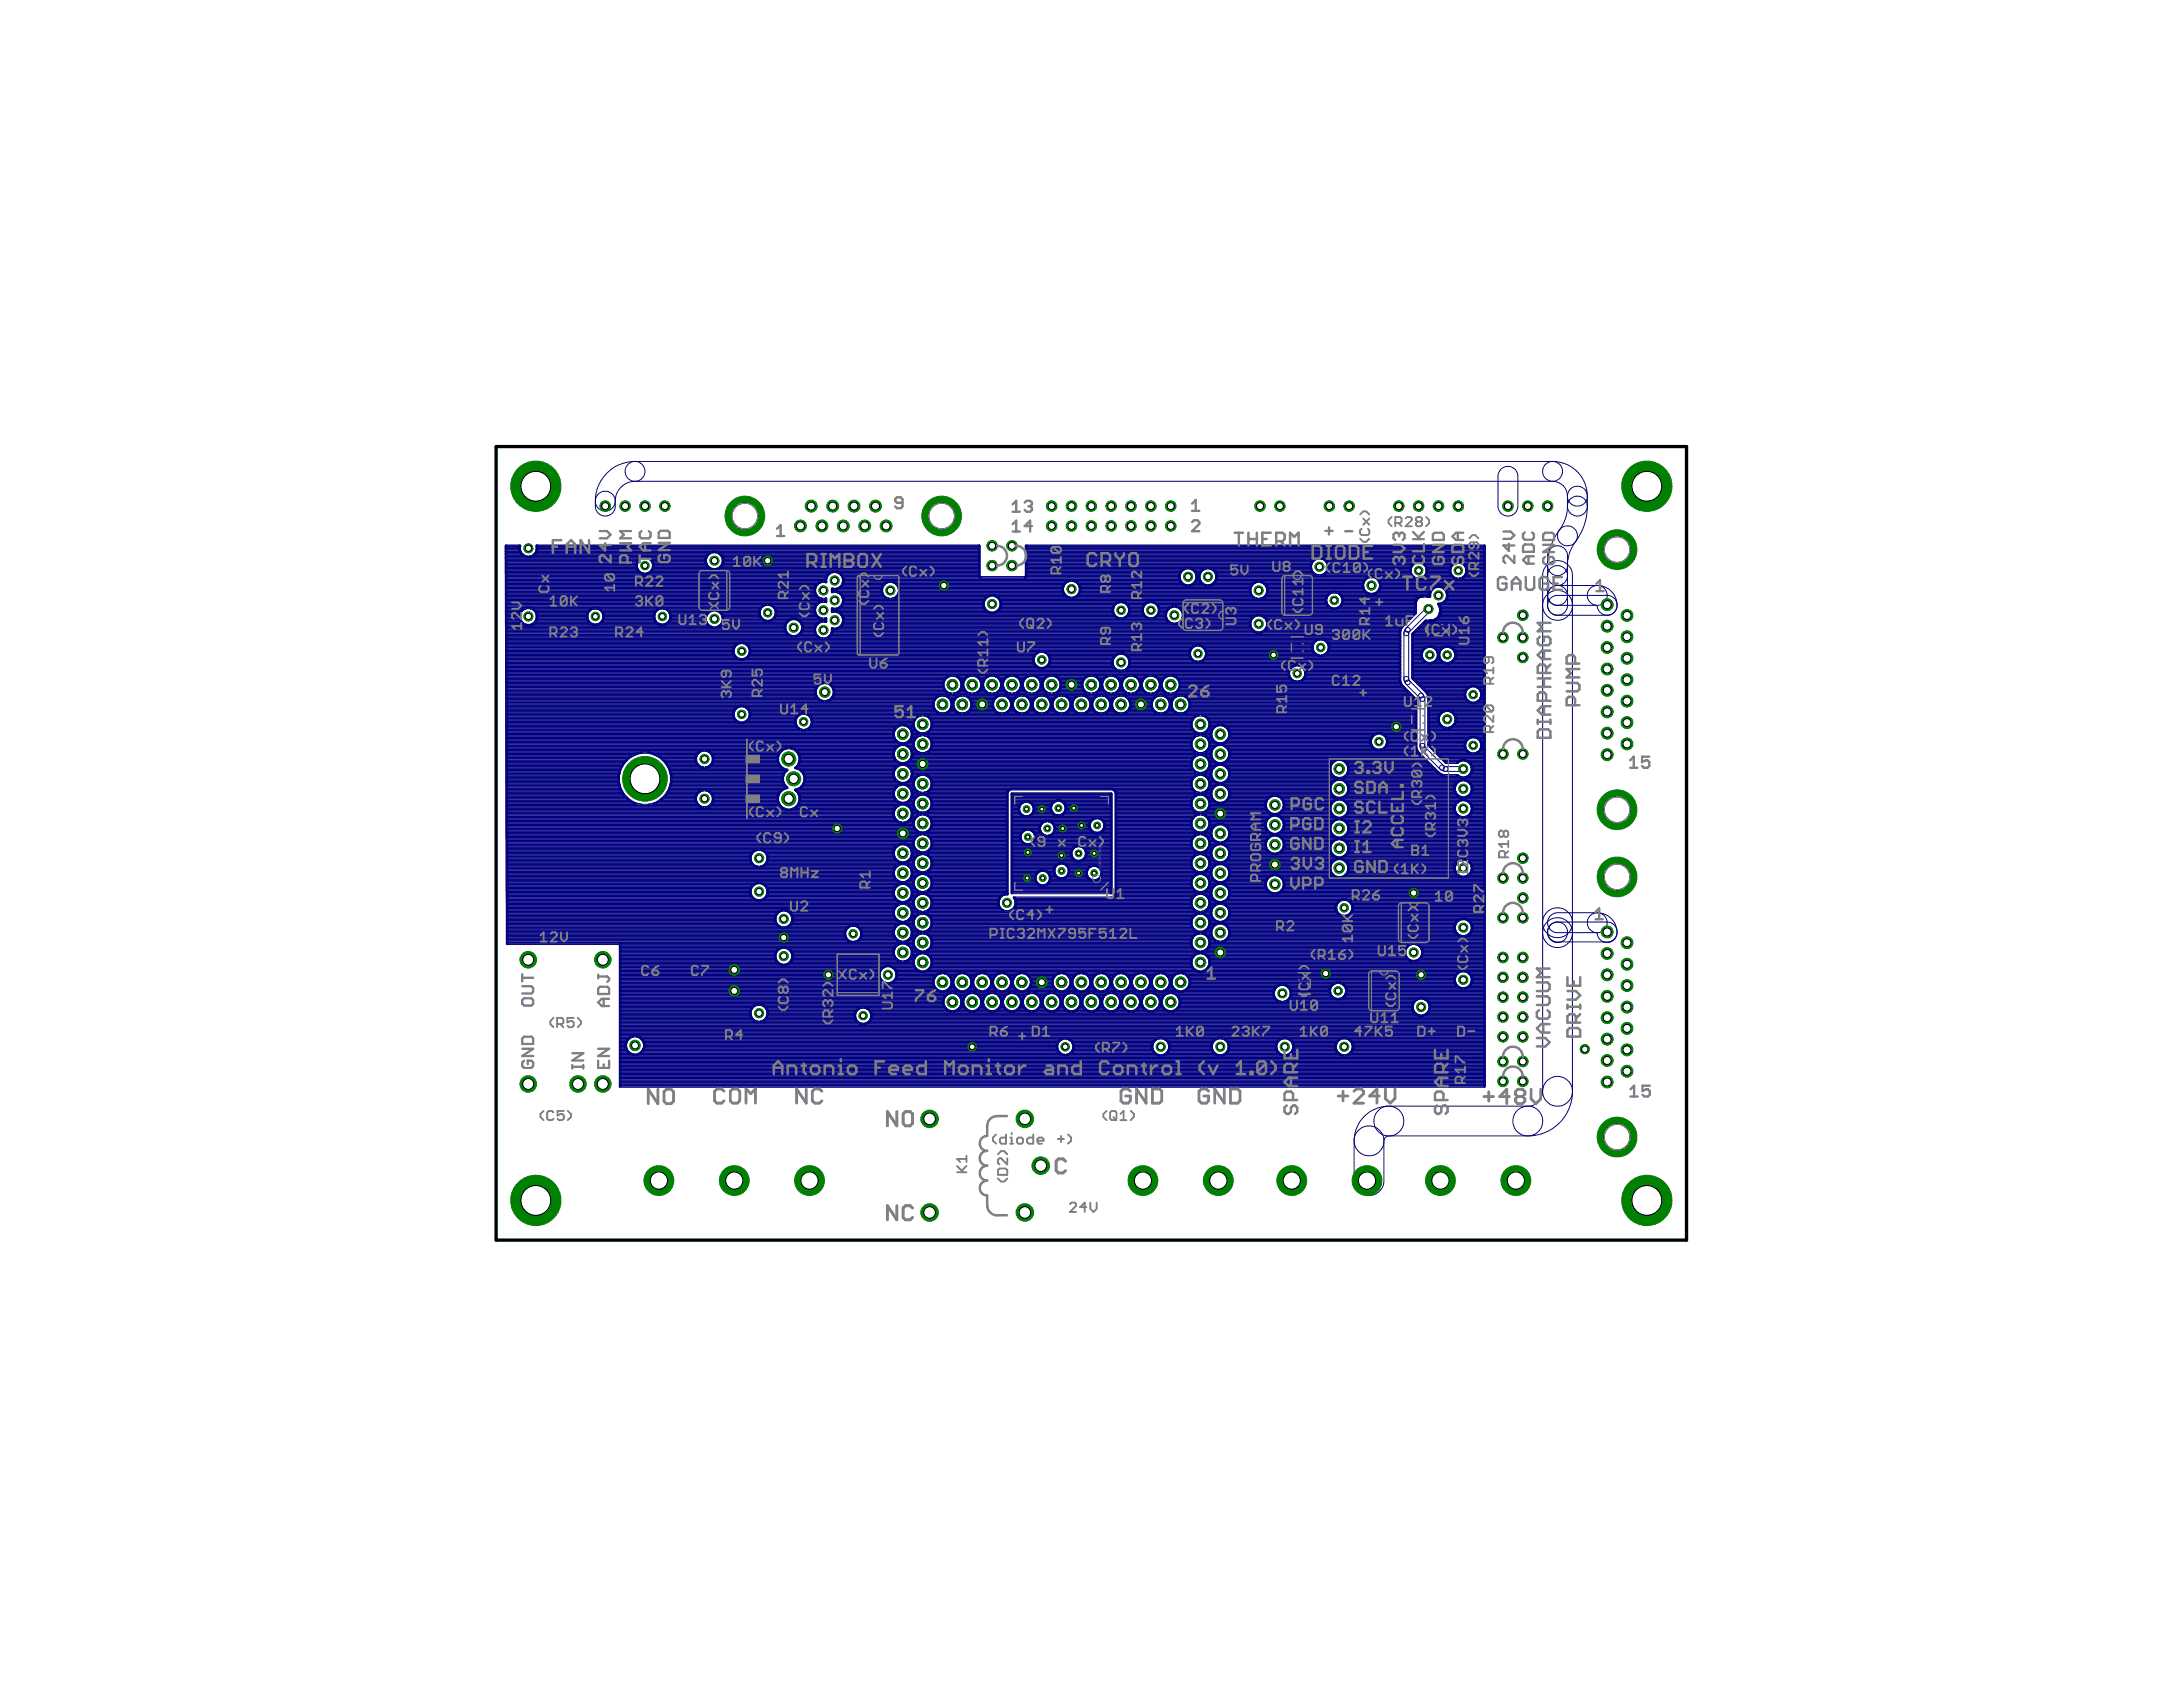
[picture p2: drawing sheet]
<svg xmlns="http://www.w3.org/2000/svg" width="279mm" height="216mm" viewBox="0 0 279 216" stroke-linecap="round" stroke-linejoin="round" font-family="sans-serif">
<defs><g id="words">
<text font-size=".4" fill="#808080" x="140.9" y="111.7" transform="rotate(-90 140.9 111.7)">by DODOTRONIC</text>
</g></defs>
<g fill="none" stroke="#000080" stroke-width=".13">
<path d="M80.3 59.5l.4-.3 .5-.1h117.6a1.28 1.28 0 0 1 1.2 1.2 1.28 1.28 0 0 1-1.2 1.3h-117.6a1.29 1.29 0 0 1-.9-2.1zM192.2 60a1.27 1.27 0 0 1 2.1 .8v4.1a1.28 1.28 0 0 1-1.3 1.1 1.28 1.28 0 0 1-1.3-1.1v-4.1l.2-.4zM197.7 59.5l.2-.1a1.6 1.6 0 0 1 1.7-.3 4.4 4.4 0 0 1 3.5 4.8 1.28 1.28 0 0 1-1.4 .9 1.28 1.28 0 0 1-1.1-1.3 2.02 2.02 0 0 0-2.2-1.9 1.27 1.27 0 0 1-.7-2.1zM64.7 69.8h.2l.1 51.1-.2-.1zM64.7 69.8l1.9-.1 .1 .2-2 .1zM64.7 73.3h17.5l.1 .1-17.6 .1zM64.7 73l17-.1 .1 .2h-17.1zM64.7 72.6h16.9v.1l-16.9 .1zM64.7 72.5l16.8-.1 .1 .2h-16.9zM64.7 72.3l16.8-.1 .1 .2-16.9 .1zM64.7 72.1h16.8l.1 .1-16.9 .1zM64.7 71.9h16.9l.1 .1-17 .1z"/>
<path d="M64.7 71.8l17-.1v.2h-17zM64.7 71.6l17.1-.1 .1 .2-17.2 .1zM64.7 71.4h17.3l.1 .1-17.4 .1zM64.7 71.3l25.7-.1 .1 .2h-25.8zM64.7 70.9h2.2l.1 .1-2.3 .1zM64.7 70.6l2-.1v.2h-2zM64.7 70.4h1.9l.1 .1-2 .1zM64.7 70.2h1.8l.1 .1-1.9 .1zM64.7 69.9l1.9-.1v.2h-1.9zM64.7 79.8h2.4l.1 .1-2.5 .1zM64.7 79.7l2.2-.1 .1 .2h-2.3zM64.7 79.5l2-.1 .1 .2-2.1 .1z"/>
<path d="M64.7 79.3h2v.1l-2 .1zM64.7 79.1h1.9l.1 .1-2 .1zM64.7 79l1.8-.1 .1 .2h-1.9zM64.7 78.8l1.8-.1 .1 .2-1.9 .1zM64.7 78.6h1.8l.1 .1-1.9 .1zM64.7 78.5l1.9-.1 .1 .1-2 .1zM64.7 78.3l2-.1 .1 .2h-2.1zM64.7 78.1h2.1l.1 .1-2.2 .1zM64.7 78l2.3-.1 .1 .1-2.4 .1zM64.7 77.8l2.7-.1v.2h-2.7zM64.7 77.6h32.9v.1l-32.9 .1zM64.7 77.4h33.1l.1 .1-33.2 .1z"/>
<path d="M64.7 77.3l40-.1v.1l-40 .1zM64.7 77.1l40.2-.1v.2h-40.2zM64.7 76.9h41l.1 .1-41.1 .1zM64.7 76.8l41-.1 .1 .1-41.1 .1zM64.7 76.6l40.4-.1 .1 .2h-40.5zM64.7 76.4l40.1-.1v.2l-40.1 .1zM64.7 76.2h39.9v.1l-39.9 .1zM64.7 76.1l39.8-.1v.2h-39.8zM64.7 75.9l39.7-.1 .1 .2-39.8 .1zM64.7 75.7h39.6l.1 .1-39.7 .1zM64.7 75.5h39.6l.1 .1-39.7 .1zM64.7 75.4l39.6-.1 .1 .2h-39.7z"/>
<path d="M64.7 75.2l39.7-.1v.2l-39.7 .1zM64.7 75h39.7l.1 .1-39.8 .1zM64.7 74.9l39.8-.1 .1 .2h-39.9zM64.7 74.7l40-.1 .1 .2h-40.1zM64.7 74.5h40.2l.1 .1-40.3 .1zM64.7 74.4l41-.1 .1 .1-41.1 .1zM64.7 74.2l41-.1 .1 .2h-41.1zM64.7 74h41.1v.1l-41.1 .1zM64.7 73.8h41.1l.1 .1-41.2 .1zM64.7 73.7l41.2-.1 .1 .1-41.3 .1zM64.7 73.5l41.3-.1 .1 .2h-41.4zM64.7 73.1h17.2l.1 .1-17.3 .1z"/>
<path d="M64.7 72.7h16.9l.1 .2-17 .1zM64.7 71h2.4l.1 .2h-2.5zM64.7 70.7h2l.1 .1-2.1 .1zM64.7 70h1.8l.1 .1-1.9 .1zM66.4 69.9h.2l-.1 .6-.1-.1zM66.4 78.6h.2l-.1 .6h-.1zM66.4 70.3h.2l.2 .6h-.2zM66.4 79h.2l.2 .6h-.2zM66.5 69.8h.1v.2h-.2zM66.6 70.8l.1-.1 .4 .4-.1 .1zM66.6 78.2l.4-.3h.1l-.4 .5zM66.6 79.5l.1-.1 .4 .5h-.1z"/>
<path d="M66.6 78.2h.2v.1l-.2 .5h-.1l-.1-.1zM66.9 71l.6 .2v.2l-.6-.2zM66.9 77.9l.5-.2 .1 .1v.1l-.5 .2-.1-.1zM66.9 79.8l.6 .1v.2l-.6-.2zM67.3 71.2h.6v.1l-.5 .1zM67.3 77.7h.6v.1l-.5 .1zM67.3 80l.6-.1v.2h-.5zM67.8 71.2l.5-.2 .1 .1-.1 .1-.5 .2zM67.8 77.7l.5 .2v.1l-.5-.1zM67.8 79.9l.5-.2 .1 .1-.1 .1-.5 .2zM67.8 77.8l29.6-.1 .1 .2h-29.6zM68.1 71.1l22.4-.1 .1 .2h-22.5z"/>
<path d="M68.1 79.8h7.7l.1 .1-7.8 .1zM68.2 78l7.4-.1 .1 .1-7.4 .1zM68.2 77.9l.5 .3-.1 .2-.4-.4zM68.3 79.7l7.2-.1 .1 .2h-7.3zM68.3 70.9h22.4v.1l-22.4 .1zM68.4 78.1h7.1v.1l-7.1 .1zM68.5 78.2h.1l.2 .6h-.2zM68.5 78.3l6.8-.1 .1 .2h-6.8zM68.5 70.7l.2 .1-.5 .4v-.1zM68.5 79.4l.2 .2-.5 .3v-.1zM68.5 79.4h6.9v.2l-6.9 .1zM68.5 79.3h6.8l.1 .1-6.8 .1z"/>
<path d="M68.5 70.7h22.4v.1l-22.4 .1zM68.6 69.8l56.8-.1v.2l-56.7 .1zM68.6 79.1h6.6l.1 .1-6.6 .1zM68.6 70.5h56.8v.2h-56.8zM68.6 70.4h56.8v.1l-56.7 .1zM68.6 69.9h.2v.6l-.2-.1zM68.6 78.6h.2v.6h-.2zM68.6 79l6.6-.1v.2h-6.5zM68.6 78.6h6.6v.1l-6.5 .1zM68.6 78.4h6.6l.1 .1-6.7 .1zM68.6 70.2h56.8v.1l-56.7 .1zM68.6 70.1l56.8-.1v.1l-56.7 .1z"/>
<path d="M68.6 69.9l56.8-.1v.2h-56.7zM68.6 70.3h.2v.1l-.2 .5-.1-.1zM68.6 69.8h.2v.2h-.2zM68.6 79h.2v.1l-.2 .5-.1-.1zM68.7 78.7h6.5v.2l-6.5 .1zM75 78.6h.2v.6l-.2-.1zM75.1 79h.1l.2 .6h-.2zM75.2 78.3l.3-.4 .2 .1-.4 .4zM75.2 79.5l.1-.1 .4 .4-.2 .1zM75.2 78.2h.2v.1l-.2 .5h-.1l-.1-.1zM75.5 77.9l.5-.2 .1 .1v.1l-.5 .2h-.1zM75.5 79.7l.6 .2v.1l-.6-.1z"/>
<path d="M75.9 77.8l.6-.1v.2h-.6zM75.9 79.9l.6-.1v.2l-.6 .1zM76.3 77.7l.6 .2v.2l-.6-.2zM76.3 79.9l.5-.2 .1 .1v.1l-.5 .2-.1-.1zM76.5 63.3a1.27 1.27 0 0 1 1.3-.4 1.27 1.27 0 0 1 .9 1.1 1.74 1.74 0 0 1-.4 1.8 1.27 1.27 0 0 1-2.1-.9 1.85 1.85 0 0 1 .3-1.6zM76.5 79.8h7.9l.1 .1-8 .1zM76.7 78l.1-.1 .4 .4-.2 .1zM76.7 78l7.5-.1 .1 .1-7.5 .1zM76.8 79.7l7.3-.1 .1 .2h-7.4zM76.9 78.1h7.1l.1 .1-7.2 .1zM76.9 79.5l7-.1 .1 .2-7 .1zM77 78.2h.2l.1 .6h-.1z"/>
<path d="M77 78.3l6.9-.1v.2h-6.8zM77 79.4l.2 .1-.4 .4-.1-.1zM77 79.3h6.9v.1l-6.8 .1zM77.1 79.1h6.7v.1l-6.6 .1zM77.2 78.6h.2l-.1 .6-.1-.1zM77.2 79l6.6-.1v.2h-6.6zM77.2 78.8l6.6-.1v.2l-6.6 .1zM77.2 78.6h6.6v.1l-6.6 .1zM77.2 78.4h6.6l.1 .1-6.7 .1zM77.2 79h.1l.1 .1-.2 .5h-.1l-.1-.1zM77.7 60.5a4.9 4.9 0 0 1 3.9-1.4 1.27 1.27 0 0 1 .9 1.4 1.27 1.27 0 0 1-1.2 1.1 2.55 2.55 0 0 0-2.6 2.7 1.29 1.29 0 0 1-1.5 1.1 1.29 1.29 0 0 1-1-1.6 5.1 5.1 0 0 1 1.5-3.3zM81.4 72.1h.2l-.1 .6-.1-.1z"/>
<path d="M81.4 72.5h.2l.1 .6h-.1zM81.6 71.7h.1v.1l-.1 .5h-.1l-.1-.1zM81.6 72.9l.4 .3v.2l-.5-.4zM81.9 71.4l.4-.2 .1 .1v.1l-.5 .2zM81.9 73.2l.5 .2v.1l-.5-.1zM81.9 71.4l.1 .1-.4 .4-.1-.2zM82.2 71.3l.6-.1 .1 .2h-.6zM82.3 73.3h.5l.1 .2-.6 .1zM82.7 71.2l.5 .2v.2l-.5-.2zM82.7 73.4l.4-.2 .1 .1-.4 .3-.1-.1zM82.8 73.3h23.4l.1 .1-23.4 .1zM83.1 71.4l.4 .3v.2l-.5-.4z"/>
<path d="M83.1 71.4h7.3v.1l-7.3 .1zM83.1 73.2l23.5-.1 .1 .1-23.5 .1zM83.3 71.5h7.1v.2l-7.1 .1zM83.3 73l42.1-.1v.2h-42zM83.4 71.7h.1l.2 .6h-.2zM83.4 71.8l7-.1v.2h-7zM83.4 72.9l.1 .1-.4 .4-.1-.2zM83.4 72.8l7.8-.1 .1 .2-7.8 .1zM83.5 72.6h7.3l.1 .1-7.4 .1zM83.5 71.9h6.9v.1l-6.9 .1zM83.5 72.1h.2v.6l-.2-.1zM83.5 72.5l7.2-.1v.2h-7.1z"/>
<path d="M83.5 72.3l7-.1 .1 .2-7 .1zM83.5 72.1h6.9l.1 .1-6.9 .1zM83.5 72.5h.2v.1l-.3 .5-.1-.1zM83.6 78.6h.2v.6l-.2-.1zM83.6 79h.2l.1 .6h-.1zM83.8 78.3l.3-.4 .2 .1-.4 .4zM83.8 79.5l.1-.1 .4 .4-.2 .1zM83.8 78.2h.1l.1 .1-.2 .5h-.1l-.1-.1zM84.1 77.9l.5-.2 .1 .1-.1 .1-.4 .2h-.1zM84.1 79.7l.5 .2v.1l-.5-.1zM84.5 77.8l.5-.1 .1 .2h-.6zM84.5 79.9l.5-.1 .1 .2-.6 .1z"/>
<path d="M84.9 77.7l.5 .2v.2l-.5-.2zM84.9 79.9l.5-.2 .1 .1-.1 .1-.4 .2-.1-.1zM85.1 79.8h5.5v.1l-5.5 .1zM85.3 78l.1-.1 .4 .4-.2 .1zM85.3 78l12-.1 .1 .1-12.1 .1zM85.3 79.7l5.2-.1 .1 .2h-5.2zM85.5 78.1h5.6l.1 .1-5.7 .1zM85.5 79.5l4.9-.1 .1 .2-4.9 .1zM85.6 78.2h.1l.2 .6h-.2zM85.6 78.3l5.2-.1v.2h-5.2zM85.6 79.4l.2 .1-.5 .4v-.1zM85.6 79.3h4.8v.1l-4.7 .1z"/>
<path d="M85.7 79.1h4.7v.1l-4.7 .1zM85.7 78.4h4.9l.1 .1-5 .1zM85.7 78.6h.2v.6l-.2-.1zM85.7 79l4.7-.1v.2h-4.6zM85.7 78.6h4.8l.1 .1-4.8 .1zM85.7 79h.2v.1l-.2 .5-.1-.1zM85.8 78.7h4.6l.1 .2-4.7 .1zM90.2 71.5h.2v.6l-.2-.1zM90.2 79h.2v.5h-.2zM90.2 71.9h.2l.2 .6h-.2zM90.2 79.4h.2l.2 .5h-.2zM90.4 71.1l.4-.4 .1 .1-.4 .4z"/>
<path d="M90.4 72.3h.1l.4 .4-.1 .1zM90.4 78.5l.4-.3h.1l-.4 .5zM90.4 79.8l.1-.1 .4 .5-.1 .1zM90.4 71h.2v.1l-.2 .5h-.1l-.1-.1zM90.4 78.5h.2v.1l-.2 .5h-.1l-.1-.1zM90.7 70.7l.5-.2 .1 .1v.1l-.5 .2h-.1zM90.7 72.6l.6 .2v.1l-.6-.1zM90.7 78.2l.5-.2 .1 .1v.1l-.5 .2h-.1zM91.1 70.6l.6-.1 .1 .2h-.6zM91.1 72.8l.6-.1 .1 .2-.6 .1zM91.1 78.1l.6-.1 .1 .1-.6 .1zM91.6 70.5l.5 .2v.2l-.5-.2z"/>
<path d="M91.6 72.8l.5-.2 .1 .1-.1 .1-.4 .2-.1-.1zM91.6 78l.5 .2v.2l-.5-.2zM91.6 72.7h33.8v.2l-33.8 .1zM91.7 78.1h5.6v.1l-5.5 .1zM91.9 70.8l33.5-.1v.1l-33.4 .1zM91.9 72.6l.4-.3h.2l-.4 .5zM91.9 78.2h.2l.4 .4-.2 .1zM92 72.6h33.4v.1l-33.4 .1zM92 70.7l.5 .4-.1 .1-.5-.4zM92 78.3l5.2-.1 .1 .2h-5.2zM92.1 70.9h33.3v.1l-33.2 .1zM92.1 72.5l33.3-.1v.2h-33.2z"/>
<path d="M92.2 79.8h8.4l.1 .1-8.4 .1zM92.3 78.4h4.9l.1 .1-5 .1zM92.3 71h.2l.1 .6h-.1zM92.3 78.5h.2l.1 .6h-.1zM92.3 72.3l33.1-.1v.2l-33 .1zM92.3 79.7l.2 .2-.5 .4-.1-.2zM92.3 79.7l8.4-.1 .1 .2h-8.4zM92.3 71h33.1v.2h-33.1zM92.4 72.1h33v.1l-33 .1zM92.4 71.3l33-.1v.2h-33zM92.4 78.8l4.9-.1 .1 .2-5 .1zM92.4 78.6h4.9v.1l-4.9 .1z"/>
<path d="M92.4 71.5h.2v.6l-.2-.1zM92.4 79.3h5.4l.1 .1-5.4 .1zM92.4 79.1h5.2v.1l-5.1 .1zM92.4 79l5-.1 .1 .2h-5zM92.4 71.9h33v.1l-32.9 .1zM92.4 71.8l33-.1v.2h-32.9zM92.4 71.6l33-.1v.2l-32.9 .1zM92.5 71.9h.1v.1l-.1 .5h-.1l-.1-.1zM92.5 79.4h.1l-.1 .5h-.1l-.1-.1zM92.5 79.4h8.3l.1 .2-8.4 .1zM92.5 71.4h32.9v.1l-32.9 .1zM92.5 78.9l.1 .1v.5h-.2z"/>
<path d="M97.1 78.2h.2l-.1 .5h-.1zM97.1 78.5h.2l.2 .6h-.2zM97.3 77.8l.3-.4 .2 .1-.4 .4zM97.3 79l.1-.1 .4 .5h-.2zM97.3 77.7h.2v.1l-.2 .5h-.1l-.1-.1zM97.6 77.4l.4-.1 .1 .1-.4 .2h-.1zM97.6 79.2l.5 .2v.2l-.5-.2zM97.9 79.4h.6l.1 .1-.6 .1zM98 77.3h.5l.1 .1-.6 .1zM98.4 77.3l.5 .1v.2l-.5-.2zM98.4 79.4l.4-.2 .2 .1-.5 .3h-.1zM98.6 79.3h2.4l.1 .1-2.4 .1z"/>
<path d="M98.7 77.4h5.8l.1 .1-5.9 .1zM98.7 77.5l.2-.1 .4 .5h-.2zM98.9 79.1h6.3v.1l-6.3 .1zM98.9 77.6h5.5l.1 .1-5.5 .1zM99 79l5.8-.1 .1 .2h-5.8zM99.1 77.7h.1l.2 .6h-.2zM99.1 77.8l5.3-.1v.2h-5.3zM99.1 78.9l.2 .2-.5 .3-.1-.1zM99.1 78l5.2-.1 .1 .1-5.2 .1zM99.2 78.7h5.4l.1 .2-5.5 .1zM99.2 78.2h.2v.5h-.2zM99.2 78.5l5.2-.1 .1 .1-5.2 .1z"/>
<path d="M99.2 78.3l5.1-.1 .1 .2h-5.1zM99.2 78.5h.2v.1l-.3 .5-.1-.1zM99.3 78.6h5.2v.1l-5.2 .1zM99.3 78.1h5l.1 .1-5.1 .1zM100.5 79.7l.4-.4h.2l-.4 .5zM100.6 79.6h.1l.1 .1-.2 .5h-.1l-.1-.1zM100.9 79.3l.5-.2 .1 .1v.1l-.5 .2h-.1zM101.3 79.2l.6-.1v.1l-.6 .1zM101.7 79.1l.6 .2v.2l-.6-.2zM102.1 79.3h3.6l.1 .1-3.6 .1zM102.1 79.3h.2l.3 .4-.1 .1zM102.3 79.5l2.9-.1 .1 .2-3 .1z"/>
<path d="M102.4 79.7l2.4-.1 .1 .2h-2.4zM102.4 79.6h.2l.2 .6h-.2zM102.6 79.8h2l.1 .1-2.1 .1zM102.6 79.9h1.9v.2l-1.9 .1zM102.7 80l.1 .1-.1 .5h-.1zM104.2 77.8h.2l-.1 .6h-.1zM104.2 75.7h.2l.1 .6h-.1zM104.2 78.2h.2l.1 .6h-.1zM104.2 75.2l.2 .1-.1 .6-.1-.1zM104.4 74.9l.3-.4 .2 .1-.4 .4zM104.4 76.2l.1-.1 .4 .4-.2 .1zM104.4 77.4l.3-.4 .2 .1-.4 .5z"/>
<path d="M104.4 78.7l.1-.1 .4 .5h-.2zM104.4 80l.3-.4 .2 .1-.4 .4zM104.4 74.8h.1l.1 .1-.2 .5h-.1l-.1-.1zM104.4 77.4h.1l.1 .1-.2 .5h-.1l-.1-.1zM104.4 79.9h.1l.1 .1-.2 .5h-.1l-.1-.1zM104.7 74.5l.5-.2 .1 .1v.1l-.5 .2h-.1zM104.7 76.4l.6 .2v.2l-.6-.2zM104.7 77.1l.5-.2 .1 .1v.1l-.5 .2-.1-.1zM104.7 79l.6 .1v.2l-.6-.2zM104.7 79.6l.5-.2 .1 .1v.1l-.5 .2h-.1zM105.1 76.6h.6v.1l-.6 .1zM105.1 76.9h.6v.1l-.6 .1z"/>
<path d="M105.1 74.3h.6v.2h-.6zM105.1 79.1h.6v.1l-.6 .1zM105.1 79.4h.6v.2h-.6zM105.5 74.4h.3v.2l-.3-.1zM105.5 76.6l.3-.1v.2l-.3 .1zM105.5 76.9h.3v.2h-.3zM105.5 79.1h.3v.1l-.3 .1zM105.5 79.4l.3 .1v.2l-.3-.1zM105.6 79.1h.1l.1 .1-.2 .1zM105.6 74h.2l-.1 .6-.1-.1zM105.6 76.6h.2l-.1 .5h-.1zM105.6 79.1h.2l-.1 .6-.1-.1z"/>
<path d="M105.6 79.4l.2 .1-.1 .2-.2-.1zM105.8 73.6l.4-.4 .1 .1-.4 .5zM105.8 73.6h.2v.1l-.2 .4-.1 .1-.1-.1zM106.1 73.3l.5-.2 .1 .1v.1l-.5 .1h-.1zM106.4 75.3h.2v.6l-.2-.1zM106.4 77.9h.2v.5l-.2-.1zM106.4 78.1h19.9l.1 .1-19.9 .1zM106.4 78l19.7-.1 .1 .1-19.7 .1zM106.4 75.5h6.5l.1 .1-6.5 .1zM106.4 75.4l6.5-.1 .1 .2h-6.5zM106.4 75.7l.3-.1v.2h-.3zM106.4 75.3h.3v.2l-.3-.1z"/>
<path d="M106.4 78.2h.3v.1l-.3 .1zM106.4 77.8l.3 .1v.1h-.3zM106.6 75.6h.5v.2h-.5zM106.6 75.3h.5v.1l-.5 .1zM106.6 73.1h.5v.1l-.5 .1zM106.6 78.1h.5v.2l-.5 .1zM106.6 77.8h.5v.2h-.5zM107 75.6l.5 .2v.2l-.5-.2zM107 75.3l.5-.2 .1 .1-.1 .1-.5 .2zM107 73.1l.5 .2v.1l-.5-.1zM107 78.2l.5 .1v.2l-.5-.2zM107 77.9l.5-.2 .1 .1-.1 .1-.5 .1z"/>
<path d="M107 73.2l18.4-.1v.1l-18.4 .1zM107.1 75.7h5.8l.1 .1-5.9 .1zM107.1 78.3l19.5-.1 .1 .2h-19.5zM107.3 77.7h18.7l.1 .2h-18.8zM107.3 75.2l5.6-.1 .1 .2-5.6 .1zM107.4 75.8h.1l.4 .4-.2 .1zM107.4 73.3l.1-.1 .4 .5-.2 .1zM107.4 78.4l.1-.1 .4 .5h-.2zM107.4 73.3h18v.1l-18 .1zM107.4 75.9l5.6-.1v.2l-5.5 .1zM107.4 78.5l35.2-.1v.1l-35.1 .1zM107.5 77.6h18.5v.1l-18.5 .1z"/>
<path d="M107.5 75h5.5l.1 .1-5.5 .1zM107.6 76.1l5.4-.1 .1 .2h-5.5zM107.6 78.6h35l.1 .1-35 .1zM107.6 73.4h17.8v.2h-17.8zM107.6 77.4h18.3l.1 .1-18.3 .1zM107.7 76.1h.1l.2 .6h-.2zM107.7 73.6h.1l.2 .5h-.2zM107.7 78.7h.1l.2 .5h-.2zM107.7 74.9l5.4-.1 .1 .2h-5.5zM107.7 73.7l17.7-.1v.1l-17.7 .1zM107.7 76.2h5.5v.1l-5.4 .1zM107.7 74.8l.2 .2-.5 .3v-.1z"/>
<path d="M107.7 79.9l.2 .1-.5 .4v-.1zM107.7 77.3l.2 .2-.5 .4v-.2zM107.7 79.8h52.3l.1 .1-52.3 .1zM107.7 77.3l18.2-.1 .1 .1-18.2 .1zM107.7 74.7l5.6-.1v.2h-5.5zM107.8 79.7l42-.1 .1 .2h-42.1zM107.8 79l35.2-.1v.2h-35.2zM107.8 78.7h35v.2l-35 .1zM107.8 77.1l18.1-.1 .1 .2h-18.1zM107.8 74.5h5.7l.1 .1-5.7 .1zM107.8 76.6h.2v.6l-.2-.1zM107.8 79.1h.2v.6l-.2-.1z"/>
<path d="M107.8 79.5l41.8-.1v.2l-41.7 .1zM107.8 79.3h41.6l.1 .1-41.6 .1zM107.8 79.1h41.5l.1 .1-41.5 .1zM107.8 76.9h18.2v.1l-18.1 .1zM107.8 76.8l18.2-.1 .1 .1-18.2 .1zM107.8 76.3h5.5l.1 .2-5.6 .1zM107.8 74.4l28.9-.1 .1 .1-28.9 .1zM107.8 74.2l43.3-.1v.2h-43.2zM107.8 73.8h17.7l.1 .1-17.8 .1zM107.8 74.4h.2v.1l-.2 .5-.1-.1zM107.8 79.5h.2v.1l-.2 .5-.1-.1zM107.8 77h.2l-.2 .5v.1l-.1-.2z"/>
<path d="M107.9 74h.1v.6l-.2-.1zM107.9 76.5h5.8v.2h-5.8zM107.9 74h43.1l.1 .1-43.2 .1zM112.8 75.3h.2l-.1 .6-.1-.1zM112.8 75.7h.1l.2 .6h-.2zM112.9 74.9l.4-.4 .2 .1-.4 .4zM112.9 76.2l.2-.1 .4 .4-.2 .1zM112.9 74.8h.2v.1l-.2 .5-.1-.1zM113.3 74.5l.4-.2 .2 .1-.1 .1-.5 .2zM113.3 76.4l.5 .2v.2l-.5-.2zM113.6 74.4l.6-.1 .1 .2h-.6zM113.6 76.6h.6l.1 .1-.6 .1z"/>
<path d="M114.1 74.4l.6 .1v.2l-.6-.2zM114.1 76.6l.5-.2 .1 .1v.1l-.5 .2h-.1zM114.2 76.6l11.9-.1 .1 .2h-11.9zM114.4 74.5h22l.1 .1-22.1 .1zM114.5 74.6l.1-.1 .4 .5h-.1zM114.5 76.5l.4-.4 .1 .1-.4 .4zM114.6 76.3h11.7l.1 .2-11.8 .1zM114.6 74.7l21.7-.1v.2h-21.6zM114.7 76.2h11.9l.1 .1-11.9 .1zM114.8 74.9l21.4-.1v.2h-21.3zM114.8 74.8h.2l.2 .6h-.2zM114.8 76.1l21.5-.1 .1 .2h-21.5z"/>
<path d="M114.9 75h21.2l.1 .1-21.3 .1zM114.9 75.9l21.3-.1 .1 .2-21.3 .1zM114.9 75.2l21.2-.1v.2l-21.1 .1zM115 75.3h.2l-.1 .6-.1-.1zM115 75.5h21.1v.1l-21.1 .1zM115 75.4l21.1-.1v.2h-21.1zM115 75.7h.2v.1l-.2 .5h-.1l-.1-.1zM115 75.7h21.1l.1 .1-21.2 .1zM125.3 69.7l.1 .1v4.1l-.2-.1zM125.3 73.6l.3 .3-.1 .1-.3-.2zM125.3 73.9l5.9-.1 .1 .1-5.9 .1zM125.8 77h.2l-.1 .6h-.1z"/>
<path d="M125.8 77.4h.2l.1 .6h-.1zM125.9 77.9l.2-.1 .3 .5-.1 .1zM126 76.6h.1l.1 .1-.2 .5h-.1l-.1-.1zM126.3 76.3l.5-.2 .1 .1v.1l-.6 .2zM126.3 78.2l.6 .1v.2l-.6-.2zM126.3 76.3l.1 .1-.4 .4-.1-.2zM126.7 76.2l.6-.1v.1l-.6 .1zM126.7 78.3h.6v.2h-.6zM127.1 76.1l.6 .2v.2l-.6-.2zM127.1 78.3l.5-.2 .1 .2-.5 .2h-.1zM127.3 78.3l15.2-.1v.2h-15.1zM127.3 76.2h9.2v.1l-9.1 .1z"/>
<path d="M127.5 76.3h.2l.3 .4-.1 .1zM127.6 78.1h14.9v.1l-14.8 .1zM127.6 76.4l9.2-.1 .1 .2-9.2 .1zM127.8 77.9h14.7v.1l-14.7 .1zM127.8 76.5h33l.1 .2h-33.1zM127.8 76.6h.2l.2 .6h-.2zM127.9 77.8l.1 .2-.4 .4-.1-.2zM127.9 77.7h14.6l.1 .2h-14.7zM127.9 77.6h14.7v.1l-14.6 .1zM127.9 76.9h41.9v.1l-41.8 .1zM127.9 76.7h41.9v.1l-41.9 .1zM128 77h.2l-.1 .6h-.1z"/>
<path d="M128 77.4h14.6l.1 .1-14.6 .1zM128 77.3l14.8-.1 .1 .1-14.8 .1zM128 77.1l15.1-.1 .1 .2h-15.1zM128 77.4h.2v.1l-.2 .5h-.1l-.1-.1zM131.1 73.8h19.9v.1l-19.8 .1zM131.2 69.8h.2v4.1l-.2-.1zM131.2 69.8l58.8-.1 .1 .2-58.8 .1zM131.2 73.7l19.8-.1v.1l-19.7 .1zM131.2 73.5l19.8-.1 .1 .2h-19.8zM131.2 73.3h19.9l.1 .1-19.9 .1zM131.2 73.2l20-.1v.1l-19.9 .1zM131.2 73l20.1-.1 .1 .2h-20.1z"/>
<path d="M131.2 72.8l20.3-.1 .1 .2-20.3 .1zM131.2 72.6h36.6l.1 .1-36.6 .1zM131.2 72.5l36.6-.1 .1 .2h-36.6zM131.2 72.3l36.6-.1 .1 .2-36.6 .1zM131.2 72.1h36.7v.1l-36.6 .1zM131.2 71.9h36.7l.1 .1-36.7 .1zM131.2 71.8l36.9-.1v.2h-36.8zM131.2 71.6l37-.1 .1 .2-37 .1zM131.2 71.4h37.4l.1 .1-37.4 .1zM131.2 71.3l58.8-.1 .1 .2h-58.8zM131.2 71.1l58.8-.1 .1 .2h-58.8zM131.2 70.9h58.8l.1 .1-58.8 .1z"/>
<path d="M131.2 70.8l58.8-.1 .1 .1-58.8 .1zM131.2 70.6l58.8-.1 .1 .2h-58.8zM131.2 70.4h58.8l.1 .1-58.8 .1zM131.2 70.2h58.8l.1 .1-58.8 .1zM131.2 70.1l58.8-.1 .1 .1-58.8 .1zM131.2 69.9l58.8-.1 .1 .2h-58.8zM131.3 73.6l.1 .2-.3 .2v-.1zM135.9 75.5h.2l.2 .6h-.2zM136 75.1h.1v.6h-.2zM136.1 74.7l.4-.3h.1l-.4 .5zM136.1 74.7h.2v.1l-.2 .5h-.1l-.1-.1zM136.1 75.9l.5 .4-.1 .2-.4-.4z"/>
<path d="M136.4 74.4l.5-.2 .1 .1v.1l-.5 .2-.1-.1zM136.4 76.3l.6 .1v.2l-.6-.2zM136.8 74.3l.6-.1 .1 .1-.6 .1zM136.8 76.5l.6-.1 .1 .2h-.6zM137.3 74.2l.6 .2v.1l-.6-.1zM137.3 76.4l.5-.2 .1 .1v.1l-.5 .2h-.1zM137.5 76.3h23v.2l-23 .1zM137.6 74.3h13.5l.1 .1-13.6 .1zM137.7 74.4l.5 .3-.1 .2-.4-.4zM137.7 76.2h22.6l.1 .1-22.6 .1zM137.8 74.5h13.5v.1l-13.5 .1zM137.9 76.1l22.3-.1v.2h-22.2z"/>
<path d="M137.9 74.7l13.5-.1 .1 .2h-13.5zM138 74.7h.2l.1 .6h-.1zM138 75.9l22.1-.1 .1 .2-22.1 .1zM138 75.9l.2 .2-.5 .4v-.2zM138.1 75.7h21.9l.1 .1-21.9 .1zM138.1 75h22l.1 .1-22 .1zM138.1 74.8h13.7l.1 .2h-13.8zM138.1 75.5h21.9l.1 .1-21.9 .1zM138.2 75.5h.1v.1l-.1 .5h-.1l-.1-.1zM138.2 75.1h.1v.6h-.2zM138.2 75.3h21.8l.1 .2h-21.9zM138.2 75.1h21.9v.2l-21.9 .1z"/>
<path d="M142.3 77.9h.2v.5h-.2zM142.3 78.2h.2l.2 .6h-.2zM142.5 77.4l.3-.3 .2 .1-.4 .4zM142.5 77.4h.2v.1l-.2 .5h-.1l-.1-.1zM142.5 78.6l.5 .4-.1 .1-.4-.4zM142.8 77.1l.5-.2 .1 .1v.1l-.5 .2h-.1zM142.8 78.9l.6 .2v.1l-.6-.1zM143.2 77l.5-.1 .1 .2-.6 .1zM143.2 79.1h.5l.1 .1-.6 .1zM143.6 77l.6 .1v.2l-.6-.2zM143.6 79.1l.5-.2 .1 .1-.5 .3-.1-.1zM143.9 77h3l.1 .2h-3.1z"/>
<path d="M143.9 79l2.9-.1 .1 .2h-2.9zM144 77.2l.1-.1 .4 .4-.2 .1zM144.1 77.3l2.5-.1 .1 .1-2.6 .1zM144.1 78.8l2.5-.1v.2l-2.4 .1zM144.3 77.4h2.2v.1l-2.2 .1zM144.3 77.4h.2l.1 .6h-.1zM144.3 78.6l.2 .1-.5 .4v-.1zM144.3 77.6h2.1v.1l-2 .1zM144.4 78.6h2l.1 .1-2.1 .1zM144.4 78.5l2-.1v.1l-2 .1zM144.4 78.3l1.9-.1v.2h-1.8zM144.4 77.8l1.9-.1 .1 .2h-1.9z"/>
<path d="M144.4 77.9h.3l-.1 .5h-.2zM144.4 78.1h1.9v.1l-1.8 .1zM144.4 78l1.9-.1v.1l-1.8 .1zM144.5 78.2h.1l.1 .1-.3 .5-.1-.1zM146.1 77.9h.2v.5h-.2zM146.2 78.2h.1l.2 .6h-.2zM146.3 77.4h.2v.1l-.2 .5h-.1l-.1-.1zM146.3 78.6l.5 .4-.1 .1-.4-.4zM146.6 77.1l.5-.2 .1 .1v.1l-.5 .2h-.1zM146.6 78.9l.6 .2v.1l-.6-.1zM146.6 77.1l.2 .1-.5 .4v-.2zM147 77l.6-.1v.2l-.6 .1z"/>
<path d="M147 79.1h.6v.1l-.6 .1zM147.4 77l.6 .1v.2l-.6-.2zM147.4 79.1l.5-.2 .1 .1-.5 .3-.1-.1zM147.7 77h22.1l.1 .2h-22.2zM147.7 79l1.6-.1v.2h-1.5zM147.8 77.1l.5 .3-.1 .2-.4-.4zM147.9 78.8l1.3-.1 .1 .2-1.3 .1zM148 77.2h21.9v.1l-21.9 .1zM148.1 77.4h.2l.1 .6h-.1zM148.1 77.4h21.9v.1l-21.9 .1zM148.1 78.6l.2 .1-.5 .4v-.1zM148.1 77.6h2v.1l-1.9 .1z"/>
<path d="M148.2 78.6h1l.1 .1-1.1 .1zM148.2 78.4h1l.1 .1-1.1 .1zM148.2 78.3l1.1-.1 .1 .2h-1.1zM148.2 77.8l1.5-.1 .1 .2h-1.5zM148.3 77.9h.2l-.1 .5h-.1zM148.3 78.1h1.1l.1 .1-1.2 .1zM148.3 78l1.2-.1 .1 .1-1.3 .1zM148.3 78.2h.1l.1 .1-.3 .5-.1-.1zM149.1 78.5h.2l-.1 .6-.1-.1zM149.1 78.9h.2l.2 .5h-.2zM149.3 78h.2v.1l-.2 .5h-.1l-.1-.1zM149.3 79.2l.5 .4-.1 .2-.4-.4z"/>
<path d="M149.6 77.7l.5-.2 .1 .1v.1l-.5 .2h-.1zM149.6 79.6l.6 .2v.1l-.6-.1zM149.6 77.7l.2 .1-.5 .4v-.1zM150.1 77.5h.5v.2h-.5zM150.1 79.7h.5v.2h-.5zM150.5 77.5l.5 .2v.2l-.5-.2zM150.5 79.8l.4-.2 .1 .1v.1l-.5 .1zM150.6 77.6h19.5l.1 .1-19.6 .1zM150.7 79.7l9.3-.1 .1 .2h-9.3zM150.9 74h.1l.2 .5h-.2zM150.9 73.5l.1 .1v.5h-.2zM150.9 77.7l.5 .4-.1 .1-.5-.4z"/>
<path d="M150.9 77.7h19.6v.2h-19.6zM151 79.5l9.1-.1v.2l-9.1 .1zM151 73.2l.4-.4h.1l-.3 .5zM151 74.4l.2-.1 .3 .5-.1 .1zM151 73.1h.2v.1l-.2 .5h-.1l-.1-.1zM151.1 77.9h30.1l.1 .1-30.2 .1zM151.2 78h.1l.2 .6h-.2zM151.2 79.2l.2 .2-.5 .4-.1-.2zM151.2 79.3h8.9l.1 .1-9 .1zM151.2 79.1h9l.1 .1-9 .1zM151.2 78.3l30-.1 .1 .2h-30zM151.2 78.1h30l.1 .1-30.1 .1z"/>
<path d="M151.3 78.5h.2v.6l-.2-.1zM151.3 78.8l9.3-.1 .1 .2-9.3 .1zM151.3 78.6h29.7l.1 .1-29.7 .1zM151.3 78.5l29.9-.1v.1l-29.8 .1zM151.3 72.8l.5-.2 .1 .1v.1l-.5 .2h-.1zM151.3 74.7l.6 .1v.2l-.6-.2zM151.3 78.9h.2v.1l-.2 .4v.1l-.1-.1zM151.3 78.9h9.1l.1 .2h-9.2zM151.7 72.7l.6-.1 .1 .1-.6 .1zM151.7 74.9l.6-.1 .1 .2h-.6zM152.2 72.6l.6 .2v.2l-.6-.2zM152.2 74.8l.5-.1 .1 .1-.5 .2h-.1z"/>
<path d="M152.3 74.8h2.1v.2h-2.1zM152.6 72.8h.1l.4 .4-.1 .1zM152.6 74.7l.4-.4 .1 .1-.4 .5zM152.6 74.7l1.4-.1 .1 .2h-1.4zM152.6 72.7h1.5v.2l-1.5 .1zM152.8 72.9h1.1v.2h-1.1zM152.8 74.5h1l.1 .1-1.1 .1zM152.9 73.2l.8-.1 .1 .1-.8 .1zM152.9 73.1h.2l.1 .6h-.1zM152.9 74.4l.8-.1v.1l-.7 .1zM153 73.3h.6l.1 .1-.7 .1zM153 74.2l.6-.1 .1 .2h-.6z"/>
<path d="M153.1 74h.1h.1l-.2 .5h-.1l-.1-.1zM153.1 73.4h.4l.1 .2h-.5zM153.1 73.5l.2 .1-.1 .5h-.1zM153.1 74h.4l.1 .1-.5 .1zM153.1 73.8h.4l.1 .1-.5 .1zM153.1 73.6h.4l.1 .1-.5 .1zM153.4 74h.2l.1 .5h-.1zM153.4 73.5l.2 .1-.1 .5h-.1zM153.5 73.2l.4-.4h.2l-.4 .5zM153.5 74.4l.2-.1 .4 .5-.2 .1zM153.6 73.1h.1l.1 .1-.2 .5h-.1l-.1-.1zM153.9 72.8l.5-.2 .1 .1v.1l-.5 .2h-.1z"/>
<path d="M153.9 74.7l.6 .1v.2l-.6-.2zM154.3 72.7l.6-.1v.1l-.6 .1zM154.3 74.9l.6-.1v.2h-.6zM154.7 72.6l.6 .2v.2l-.6-.2zM154.7 74.8l.5-.1 .1 .1-.5 .2h-.1zM154.8 74.8h5.4l.1 .2h-5.5zM155.1 72.8h.2l.3 .4-.1 .1zM155.1 74.7l.4-.4 .1 .1-.3 .5zM155.1 74.7l5.3-.1 .1 .2h-5.3zM155.1 72.7h12.8v.2l-12.8 .1zM155.3 72.9h12.6l.1 .2h-12.7zM155.4 74.5h5.2l.1 .1-5.3 .1z"/>
<path d="M155.4 73.2l12.6-.1 .1 .1-12.6 .1zM155.4 73.1h.2l.2 .6h-.2zM155.4 74.4l19.2-.1 .1 .1-19.2 .1zM155.5 73.3h12.7v.1l-12.6 .1zM155.6 74.1h19.1l.1 .2h-19.2zM155.6 74h.2l-.2 .5h-.1l-.1-.1zM155.6 73.4h12.8l.1 .2h-12.9zM155.7 73.5l.1 .1-.1 .5h-.1zM155.7 74h19.2v.1l-19.2 .1zM155.7 73.8h19.5l.1 .1-19.6 .1zM155.7 73.6h25.1l.1 .1-25.2 .1zM159.9 75.3h.2l-.1 .6-.1-.1z"/>
<path d="M159.9 79.6h.2l-.1 .6-.1-.1zM159.9 75.7h.2l.2 .6h-.2zM159.9 80h.2l.2 .6h-.2zM160.1 74.8h.2v.1l-.2 .5h-.1l-.1-.1zM160.1 79.1h.2v.1l-.2 .5h-.1l-.1-.1zM160.1 76.1l.5 .4-.1 .1-.4-.4zM160.4 74.5l.5-.2 .1 .1v.1l-.5 .2h-.1zM160.4 76.4l.6 .2v.2l-.6-.2zM160.4 78.8l.5-.2 .1 .1v.1l-.5 .2h-.1zM160.4 74.5l.2 .2-.5 .3v-.1zM160.4 78.8l.2 .2-.5 .3v-.1zM160.8 74.3h.6v.2h-.6z"/>
<path d="M160.8 76.6h.6v.1l-.6 .1zM160.8 78.6h.6v.2h-.6zM161.2 74.4l.6 .1v.2l-.6-.2zM161.2 76.6l.5-.2 .1 .1v.1l-.5 .2h-.1zM161.2 78.7l.6 .1v.2l-.6-.2zM161.4 76.5h8.4v.2h-8.4zM161.6 78.7h19.2l.1 .2-19.3 .1zM161.6 74.5h12.9l.1 .1-13 .1zM161.6 76.5l.4-.4 .2 .1-.4 .4zM161.7 76.4l8.1-.1 .1 .2-8.2 .1zM161.7 74.5l.5 .4-.1 .1-.5-.3zM161.7 78.8l.5 .4-.1 .1-.5-.3z"/>
<path d="M161.8 78.9h18.9v.2h-18.9zM161.8 74.6h12.7v.2h-12.7zM161.9 76.2h8l.1 .1-8.1 .1zM161.9 79.1h18.6l.1 .1-18.6 .1zM162 74.8h.1l.2 .6h-.2zM162 79.1h.1l.2 .6h-.2zM162 76.1l8.1-.1v.2h-8.1zM162 74.8h12.5v.2h-12.5zM162 79.3h18.3l.1 .1-18.3 .1zM162 75h12.5v.1l-12.4 .1zM162.1 75.3h.2v.6l-.2-.1zM162.1 79.6h.2v.6l-.2-.1z"/>
<path d="M162.1 79.8h17.7l.1 .1-17.7 .1zM162.1 79.7l17.9-.1v.2h-17.8zM162.1 75.8h8.1l.1 .2-8.2 .1zM162.1 75.7h12.8v.1l-12.7 .1zM162.1 75.5h12.6l.1 .1-12.6 .1zM162.1 75.4l12.5-.1v.2h-12.4zM162.1 75.7h.2v.1l-.2 .5-.2-.1zM162.1 80h.2v.1l-.2 .5-.2-.1zM162.1 79.4h18l.1 .2-18.1 .1zM162.1 75.1h12.4l.1 .2-12.5 .1zM167.7 72.7h.2l.1 .6h-.1zM167.7 72.2l.2 .1-.1 .6-.1-.1z"/>
<path d="M167.8 71.9l.4-.4 .2 .1-.4 .4zM167.8 73.1h.2l.4 .4-.2 .1zM167.9 71.8h.1v.1l-.1 .5h-.1l-.1-.1zM168.2 71.5l.5-.2 .1 .1-.1 .1-.4 .2h-.1zM168.2 73.4l.5 .2v.1l-.5-.1zM168.6 71.4l.5-.1 .1 .2h-.6zM168.6 73.6h.5l.1 .1-.6 .1zM169 71.4l.6 .1v.2l-.6-.2zM169 73.6l.5-.2 .1 .1v.1l-.5 .2-.1-.1zM169.1 71.4h20.9l.1 .1-20.9 .1zM169.3 73.4h11.4v.2h-11.4zM169.4 71.6l.1-.1 .4 .5h-.1z"/>
<path d="M169.4 73.4l.4-.3h.1l-.4 .5zM169.5 73.3h11.1l.1 .1-11.1 .1zM169.5 71.5h20.5l.1 .2-20.6 .1zM169.6 76.6h.2v.6l-.2-.1zM169.6 77h.2l.2 .5h-.2zM169.6 71.8l20.4-.1 .1 .2h-20.4zM169.7 71.8h.2l.2 .6h-.2zM169.8 73.1h10.8v.1l-10.8 .1zM169.8 76.1h.2v.1l-.2 .5h-.1l-.1-.1zM169.8 72.1h11.2v.1l-11.1 .1zM169.8 71.9h11.5l.1 .1-11.6 .1zM169.8 77.3l.5 .4-.1 .1-.4-.3z"/>
<path d="M169.8 72.9h10.8v.2h-10.8zM169.8 72.8l10.8-.1v.2l-10.7 .1zM169.9 72.7h.2v.1l-.2 .5h-.1l-.1-.1zM169.9 72.2l.2 .1-.1 .6-.1-.1zM169.9 72.6h10.7l.1 .1-10.8 .1zM169.9 72.4h10.8v.2h-10.8zM169.9 72.2h10.9l.1 .2-11 .1zM170.1 75.8l.5-.1 .1 .1-.1 .1-.4 .1h-.1zM170.1 77.6l.5 .2v.2l-.5-.2zM170.1 75.8l.2 .2-.5 .3v-.1zM170.5 75.7h.5l.1 .1-.6 .1zM170.5 77.9l.5-.1 .1 .1-.6 .1z"/>
<path d="M170.9 75.7l.6 .1v.2l-.6-.1zM170.9 77.8l.5-.2 .1 .1v.1l-.5 .2h-.1zM171.1 77.7h10.1l.1 .2h-10.2zM171.3 75.8l.5 .4-.1 .1-.4-.3zM171.3 75.8h3.8l.1 .2-3.9 .1zM171.4 77.6h9.8l.1 .1-9.9 .1zM171.5 76.1l11.5-.1 .1 .2h-11.6zM171.5 77.4h9.7l.1 .1-9.7 .1zM171.6 76.1h.2l.1 .6h-.1zM171.6 77.3l9.6-.1 .1 .1-9.6 .1zM171.6 77.3l.2 .2-.5 .3v-.1zM171.7 76.2h10.3l.1 .1-10.4 .1z"/>
<path d="M171.7 76.3h9.9v.2l-9.9 .1zM171.7 76.6h.3l-.1 .6-.2-.1zM171.7 76.9h9.6v.1l-9.5 .1zM171.7 76.8l9.6-.1 .1 .1-9.6 .1zM171.7 76.6l9.7-.1 .1 .2h-9.7zM171.8 77h.1h.1l-.3 .5-.1-.1zM171.8 77h9.4l.1 .2h-9.5zM174.3 75.1h.2l.2 .5h-.2zM174.4 74.6l.1 .1v.5h-.2zM174.5 74.3l.4-.4h.1l-.4 .5zM174.5 75.5h.1l.4 .4-.1 .1zM174.5 74.2h.2v.1l-.2 .5h-.1l-.1-.1z"/>
<path d="M174.8 73.9l.5-.2 .1 .1v.1l-.5 .2h-.1zM174.8 75.8l.6 .1v.2l-.6-.2zM175.2 73.8l.6-.1 .1 .2h-.6zM175.2 76l.6-.1 .1 .2h-.6zM175.7 73.7l.6 .2v.2l-.6-.2zM175.7 75.9l.5-.1 .1 .1-.5 .2h-.1zM175.9 73.8h5.1v.1l-5.1 .1zM176 75.8h7l.1 .2-7.1 .1zM176.1 73.9h.1l.4 .4-.2 .1zM176.1 75.8l.3-.3h.2l-.4 .5zM176.2 75.7h6.9l.1 .1-7 .1zM176.2 74h5.1l.1 .1-5.2 .1z"/>
<path d="M176.3 74.2l13.7-.1 .1 .2h-13.7zM176.3 75.5h6.9l.1 .1-6.9 .1zM176.4 74.2h.2l.1 .6h-.1zM176.5 75.3h6.8l.1 .2h-6.9zM176.5 74.5h13.5l.1 .1-13.5 .1zM176.5 74.3h13.5l.1 .1-13.6 .1zM176.5 75.2l7-.1 .1 .2-7 .1zM176.6 74.7l13.4-.1 .1 .2h-13.5zM176.6 75.1h.1h.1l-.2 .5-.1 .1-.1-.1zM176.6 74.6l.2 .1-.1 .5h-.1zM176.6 75h13.4l.1 .1-13.5 .1zM176.6 74.8h13.4l.1 .2h-13.5z"/>
<path d="M180.4 72.8h.2v.5h-.2zM180.4 73.2h.2l.2 .5h-.2zM180.6 72.3h.2v.1l-.2 .5h-.1l-.1-.1zM180.6 73.5l.5 .4-.1 .1-.4-.3zM180.9 72l.5-.1 .1 .1-.1 .1-.4 .1h-.1zM180.9 73.8l.5 .2v.2l-.5-.2zM180.9 72l.2 .2-.5 .3v-.1zM181.1 77h.2l-.1 .2h-.1zM181.1 76.9h.2v.2h-.2zM181.1 76.9l.2 .1-.1 .2-.1-.1zM181.1 77l.2 .1-.1 .2h-.1zM181.1 77.1l.2 .1-.1 .1h-.1z"/>
<path d="M181.1 77.1l.2 .1-.1 1.3h-.1zM181.1 78.3l.2 .2-1.8 1.8-.1-.2zM181.2 76.8l.1 .1v.1l-.2-.1zM181.2 76.8l.1 .1v.2l-.2-.1zM181.2 76.7h.2l-.1 .2h-.1zM181.2 76.7l.2 .1-.2 .2-.1-.1zM181.3 76.6l.1-.1 .1 .1-.2 .1zM181.3 76.6l.1 .1-.1 .2-.1-.1zM181.3 71.9h.5l.1 .1-.6 .1zM181.3 74h.5l.1 .1-.6 .1zM181.3 76.5h.1l.1 .1-.2 .1zM181.3 76.5h.1v.3h-.1z"/>
<path d="M181.3 76.6l.1 .1-.1 .1-.1-.1zM181.3 76.5l.1-.1 .1 .1-.1 .2zM181.4 76.4h.1l.1 .1-.2 .1zM181.4 76.4l.3-.1v.2h-.3zM181.4 76.4l.2 .1-.2 .1-.1-.1zM181.5 76.3l.1 .1-.1 .2-.1-.1zM181.5 76.4l.1-.1 .1 .1-.1 .1zM181.6 76.3h.2v.1l-.2 .1zM181.6 76.3h.2l-.1 .2-.2-.1zM181.6 76.3l.2-.1 .1 .1-.2 .2zM181.7 76.3l.1-.1 .1 .2h-.1zM181.7 76.3l.2-.1 .1 .1-.2 .1z"/>
<path d="M181.7 71.9l.6 .1v.2l-.6-.1zM181.7 74l.5-.2 .1 .1v.1l-.5 .2h-.1zM181.8 76.2h.2v.2h-.2zM181.8 74h4.6l.1 .1-4.7 .1zM181.8 71.9h4.6l.1 .1-4.7 .1zM181.9 76.2h.2l-.1 .2-.2-.1zM181.9 76.2h.2l.1 .1-.3 .1zM181.9 76.2h.2v.1l-.2 .1zM182 76.2h.2v.1l-.2 .1zM182 76.2h.2v.1l-.1 .1zM182 79.8h8l.1 .1-8.1 .1zM182 76.2h.7l.1 .1-.7 .1z"/>
<path d="M182.1 76.2h.6l.1 .1-.7 .1zM182.1 79.7l7.9-.1 .1 .2h-7.9zM182.1 73.8h4v.1l-3.9 .1zM182.1 72.1h4v.1l-3.9 .1zM182.1 72l.5 .4-.1 .1-.4-.3zM182.4 79.4h7.6l.1 .2-7.7 .1zM182.4 73.6h3.5v.1l-3.5 .1zM182.4 72.2h3.5v.2l-3.5 .1zM182.4 72.3h.2l.1 .6h-.2zM182.4 72.5l3.4-.1v.2h-3.3zM182.4 73.5l.2 .2-.5 .3v-.1zM182.5 79.3l.1 .2-1.8 1.7-.1-.1z"/>
<path d="M182.5 79.3h.5l.1 .2h-.6zM182.5 73.4h3.3v.2h-3.3zM182.5 73.3h3.2l.1 .1-3.3 .1zM182.5 72.8h.2v.5h-.2zM182.5 73.2l3.1-.1 .1 .1-3.1 .1zM182.5 73l3.1-.1 .1 .2h-3.1zM182.5 72.8l3.1-.1 .1 .2-3.1 .1zM182.5 76.2h.2l.1 .1-.2 .1zM182.5 73.2h.2l-.1 .5h-.1l-.1-.1zM182.5 72.6h3.2l.1 .1-3.3 .1zM182.6 76.2h.2l.1 .1-.3 .1zM182.6 76.2h.3v.1l-.2 .1z"/>
<path d="M182.7 76.2h.2v.1l-.2 .1zM182.7 77.7l.1-.1a.31 .31 0 0 1 .3 .2 .31 .31 0 0 1 0 .3l-2.9 2.8a.31 .31 0 0 1-.3-.1 .31 .31 0 0 1 0-.4zM182.7 76.2h.3l.1 .1-.3 .1zM182.8 76.2h.2v.2h-.2zM182.9 76.2h.1l.1 .1-.2 .1zM182.9 76.3l.1-.1 .1 .1-.2 .1zM182.9 76.2l.2 .1-.1 .1h-.1zM182.9 79.3h.3v.2h-.3zM183 75.9h.1l-.1 .5-.1-.1zM183.1 75.5l.4-.4 .1 .1-.4 .5zM183.1 79.3l.1 .1v.2l-.2-.1zM183.1 79.4h.1l.1 .1-.2 .1z"/>
<path d="M183.1 75.5h.2v.1l-.2 .5h-.1l-.1-.1zM183.2 79.4h.2l-.1 .2-.2-.1zM183.2 79.4l.1-.1 .1 .2-.2 .1zM183.2 79.4l.2-.1v.2h-.2zM183.3 79.3l.2 .1-.1 .1h-.2zM183.3 79.4l.2-.1v.1l-.2 .1zM183.4 79.3l.2 .1-.1 .1h-.2zM183.4 75.2l.5-.2 .1 .1v.1l-.5 .2-.1-.1zM183.4 79.3h.2v.2h-.2zM183.5 79.3l.1 .1-.1 .1h-.1zM183.5 79.3h.2v.1l-.2 .1zM183.5 79.3h6.5l.1 .1-6.5 .1z"/>
<path d="M183.5 79.3h.2l-.1 .2-.1-.1zM183.6 79.3l.2-.1v.2h-.2zM183.7 79.2h.1v.2h-.2zM183.7 79.2h.2v.2h-.2zM183.7 79.2l.1 .1-.1 .1h-.1zM183.7 79.1h.3v.2h-.3zM183.8 79.1l.1 .1-.1 .2-.1-.1zM183.8 75h.6v.1l-.5 .1zM183.8 79.1h.1l.1 .1-.1 .1zM183.8 79.1h6.2l.1 .1-6.2 .1zM183.9 79l.1 .1-.1 .2-.1-.1zM183.9 79l.2 .1-.1 .1h-.2z"/>
<path d="M183.9 79l.1-.1 .2 .1-.2 .2zM183.9 79l.2 .1-.2 .1v-.1zM184 78.9h.2v.2h-.2zM184 78.9l.2 .1-.1 .1h-.1zM184 77.3l.4-.1v.1l-.3 .1zM184 78.9h6l.1 .2h-6.1zM184 77.3l6-.1 .1 .1-6 .1zM184 78.9h.2v.2l-.2-.1zM184 77.2h.2v.2h-.1zM184.1 78.8l.2 .1-.2 .2-.1-.1zM184.1 77.3h.2v.2h-.2zM184.1 78.7h.2v.1l-.1 .1z"/>
<path d="M184.1 77.3h.2v.2l-.1 .1zM184.1 77.2l.2 .1-.1 .1h-.2zM184.1 78.8l.2 .1-.2 .1-.1-.1zM184.1 78.7h.2v.2h-.2zM184.1 77.4h.2l.1 .1-.2 .1zM184.1 77.4h5.9l.1 .1-5.9 .1zM184.2 78.7l.1 .1-.1 .2-.1-.1zM184.2 78.7h5.8l.1 .2-5.9 .1zM184.2 78.6l.2 .1-.1 .2-.2-.1zM184.2 77.4h.1l.1 .2h-.2zM184.2 77.5h.1l.1 .2h-.1zM184.2 78.5h.2v.2h-.2z"/>
<path d="M184.2 78.4h.2v.3l-.2-.1zM184.2 78.4l.2-.1v.2h-.1zM184.2 77.6h.2v.2h-.2zM184.2 78.5l5.8-.1 .1 .1-5.8 .1zM184.2 77.6h5.8l.1 .1-5.8 .1zM184.2 78.5l.2 .2-.2 .1v-.1zM184.2 78.5l.2 .1-.1 .1h-.1zM184.2 78.2h.2v.3l-.2-.1zM184.2 78.1h.2v.3l-.2-.1zM184.2 78.1h.2v.1l-.1 .1zM184.2 77.9h.2v.4l-.2-.1zM184.2 77.9h.2v.1l-.1 .1z"/>
<path d="M184.2 77.8h.2v.3l-.2-.1zM184.2 77.7h.2v.3l-.2-.1zM184.2 77.6h.2v.3h-.1zM184.2 78.6h5.8l.1 .1-5.9 .1zM184.2 78.3l5.8-.1 .1 .2h-5.8zM184.2 78.1h5.8l.1 .1-5.8 .1zM184.2 78l5.8-.1 .1 .1-5.8 .1zM184.2 77.8l5.8-.1 .1 .2h-5.8zM184.3 75l.5 .2v.1l-.5-.1zM184.3 78.3h.1v.3h-.2zM184.3 78.3h.1v.2h-.2zM184.3 77.5l.1 .1v.1h-.2z"/>
<path d="M184.3 77.2l.4-.2 .1 .1v.1l-.5 .2zM184.3 78.4l.1 .1-.1 .2-.1-.1zM184.3 77.5l.1 .1-.1 .1h-.1zM184.6 75.2l.2-.1 .4 .5-.2 .1zM184.6 77.1l.4-.4 .2 .1-.4 .4zM184.6 77.1l5.4-.1 .1 .2h-5.4zM184.6 75.2l5.4-.1 .1 .2-5.4 .1zM184.8 76.9h5.2l.1 .1-5.2 .1zM184.9 75.3h5.1l.1 .2h-5.2zM185 76.8l5-.1 .1 .1-5.1 .1zM185 75.5h5l.1 .1-5.1 .1zM185 75.5h.1l.2 .6h-.2z"/>
<path d="M185.1 76.5h4.9l.1 .2h-5zM185.1 75.7h4.9l.1 .1-5 .1zM185.1 76.1l4.9-.1 .1 .2h-4.9zM185.1 76.3h.2v.1l-.2 .5-.1-.1zM185.2 76.3h4.8l.1 .2-4.9 .1zM185.2 75.8h4.8l.1 .2-4.9 .1zM185.2 75.9h.1v.6h-.2zM185.2 76.2h4.8l.1 .1-4.9 .1zM185.5 72.8h.2l-.1 .5h-.1zM185.5 73.2h.2l.1 .5h-.1zM185.7 72.3h.1l.1 .1-.2 .5h-.1l-.1-.1zM185.7 73.5l.5 .4-.1 .1-.4-.3z"/>
<path d="M186 72l.4-.1 .1 .1v.1l-.4 .1h-.1zM186 73.8l.5 .2v.2l-.5-.2zM186 72l.2 .2-.5 .3v-.1zM186.3 71.9h.6l.1 .1-.6 .1zM186.3 74h.6l.1 .1-.6 .1zM186.8 71.9l.5 .1v.2l-.5-.1zM186.8 74l.5-.2 .1 .1-.1 .1-.4 .2h-.1zM186.9 74h3.1l.1 .1-3.2 .1zM186.9 71.9h3.1l.1 .1-3.2 .1zM187.2 73.8h2.8l.1 .1-2.9 .1zM187.2 72.1h2.8l.1 .1-2.8 .1zM187.2 72l.5 .4-.1 .1-.4-.3z"/>
<path d="M187.4 73.6h2.6l.1 .1-2.7 .1zM187.4 72.2h2.6l.1 .2-2.7 .1zM187.5 72.3h.1l.2 .6h-.2zM187.5 72.5l2.5-.1 .1 .2h-2.6zM187.5 73.5l.2 .2-.5 .3v-.1zM187.5 73.4h2.5l.1 .2h-2.6zM187.6 73.3h2.4l.1 .1-2.5 .1zM187.6 72.8h.2l-.1 .5h-.1zM187.6 73.2l2.4-.1 .1 .1-2.4 .1zM187.6 73l2.4-.1 .1 .2h-2.4zM187.6 72.8l2.4-.1 .1 .2-2.4 .1zM187.6 73.2h.2l-.2 .5-.1-.1z"/>
<path d="M187.6 72.6h2.4l.1 .1-2.5 .1zM189.9 69.7l.2 .1-.1 69.3h-.1zM197.9 72.5a1.91 1.91 0 0 1 2-.7 1.91 1.91 0 0 1 1.4 1.7v4.2a1.91 1.91 0 0 1-2 1.7 1.91 1.91 0 0 1-1.9-1.7v-4.2l.3-.8zM197.9 76.3a1.91 1.91 0 0 1 2-.7 1.91 1.91 0 0 1 1.4 1.7v41a1.91 1.91 0 0 1-2 1.7 1.91 1.91 0 0 1-1.9-1.7v-41l.3-.7zM198.4 70.3a1.27 1.27 0 0 1 1.3-.4 1.27 1.27 0 0 1 .9 1.1v2.8a1.28 1.28 0 0 1-1.3 1.1 1.28 1.28 0 0 1-1.2-1.1v-2.8zM198.4 72.9a1.27 1.27 0 0 1 1.3-.5 1.27 1.27 0 0 1 .9 1.1v2.8a1.28 1.28 0 0 1-1.3 1.2 1.28 1.28 0 0 1-1.2-1.2v-2.8zM198.4 75.4l.4-.3 .4-.2h5.4a1.28 1.28 0 0 1 1.1 1.3 1.28 1.28 0 0 1-1.1 1.3h-5.4a1.29 1.29 0 0 1-.8-2.1zM198.4 75.4a1.27 1.27 0 0 1 1.3-.4 1.27 1.27 0 0 1 .9 1.1v1.5a1.28 1.28 0 0 1-1.3 1.1 1.28 1.28 0 0 1-1.2-1.1v-1.5zM198.4 76.7l.4-.4 .4-.1h6.6a1.28 1.28 0 0 1 1.2 1.3 1.28 1.28 0 0 1-1.2 1.2h-6.6a1.29 1.29 0 0 1-.8-2zM199.7 67.7a1.27 1.27 0 0 1 1.7-.1 1.27 1.27 0 0 1 .2 1.7 5.9 5.9 0 0 0-1 3.4 1.3 1.3 0 0 1-1.6 .9 1.3 1.3 0 0 1-.9-1.6 7.5 7.5 0 0 1 1.6-4.3zM200.9 62.7a1.27 1.27 0 0 1 1.4-.4 1.27 1.27 0 0 1 .9 1.1v1.5a1.28 1.28 0 0 1-1.3 1.1 1.28 1.28 0 0 1-1.3-1.1v-1.5zM200.9 64a1.3 1.3 0 0 1 1.6-.4 1.3 1.3 0 0 1 .7 1.5 7.2 7.2 0 0 1-1.8 4.5 1.28 1.28 0 0 1-1.7-.1 1.28 1.28 0 0 1-.1-1.7 5.5 5.5 0 0 0 1.1-3.4z"/>
<path d="M203.4 75.4a1.77 1.77 0 0 1 2.5 0 2.33 2.33 0 0 1 .9 2.7 1.27 1.27 0 0 1-1.4 .6 1.27 1.27 0 0 1-1-1.1l-.1-.1a1.29 1.29 0 0 1-.9-2.1zM64.7 80l26-.1 .1 .2-26.1 .1zM64.7 86.9l56.3-.1 .1 .2h-56.3zM64.7 86.7l56.5-.1v.2h-56.4zM64.7 86.5h56.7l.1 .1-56.7 .1zM64.7 86.3h100.3l.1 .1-100.3 .1zM64.7 86.2l100.3-.1 .1 .2h-100.3zM64.7 86l100.3-.1 .1 .2h-100.3zM64.7 85.8h100.3l.1 .1-100.3 .1zM64.7 85.7l78.2-.1 .1 .1-78.2 .1zM64.7 85.5l78-.1 .1 .2h-78zM64.7 85.3h68.1l.1 .1-68.1 .1z"/>
<path d="M64.7 85.2l67.9-.1 .1 .1-67.9 .1zM64.7 85l67.8-.1v.2h-67.7zM64.7 84.8h67.7l.1 .1-67.7 .1zM64.7 84.6h67.6l.1 .1-67.6 .1zM64.7 84.5l67.6-.1 .1 .1-67.6 .1zM64.7 84.3l29.9-.1 .1 .2h-29.9zM64.7 84.1h29.6l.1 .1-29.6 .1zM64.7 83.9h29.4l.1 .1-29.4 .1zM64.7 83.8l29.3-.1 .1 .2h-29.3zM64.7 83.6l29.2-.1 .1 .2-29.2 .1zM64.7 83.4h29.2l.1 .1-29.2 .1zM64.7 83.3l29.2-.1 .1 .2h-29.2z"/>
<path d="M64.7 83.1l29.2-.1 .1 .2h-29.2zM64.7 82.9h29.3v.1l-29.2 .1zM64.7 82.7h29.3l.1 .1-29.3 .1zM64.7 82.6l29.5-.1v.2h-29.4zM64.7 82.4l29.7-.1v.2l-29.6 .1zM64.7 82.2h30l.1 .1-30 .1zM64.7 82.1l103.6-.1 .1 .1-103.6 .1zM64.7 81.9l103.8-.1 .1 .2h-103.8zM64.7 81.7h114.5l.1 .1-114.5 .1zM64.7 81.6l40.1-.1 .1 .1-40.1 .1zM64.7 81.4l36.7-.1 .1 .2h-36.7zM64.7 81.2h36.3v.1l-36.2 .1z"/>
<path d="M64.7 81h36.1l.1 .1-36.1 .1zM64.7 80.9l36-.1v.1l-35.9 .1zM64.7 80.7l35.9-.1 .1 .2h-35.9zM64.7 80.5h35.8l.1 .1-35.8 .1zM64.7 80.3h35.8l.1 .1-35.8 .1zM64.7 80.2l26.3-.1 .1 .2h-26.3zM64.7 92.7l37.2-.1 .1 .2h-37.2zM64.7 91.8h29.3l.1 .1-29.3 .1zM64.7 91.3l29.2-.1 .1 .2-29.2 .1zM64.7 90.5l29.7-.1 .1 .2h-29.7zM64.7 89.1l39.8-.1 .1 .2h-39.8zM64.7 88.2h39.7l.1 .1-39.7 .1z"/>
<path d="M64.7 87.7h40l.1 .1-40 .1zM64.7 99.9l14.5-.1 .1 .2h-14.5zM64.7 99h14.6v.1l-14.5 .1zM64.7 98.5l14.7-.1 .1 .2-14.7 .1zM64.7 97.7l15.1-.1 .1 .1-15.1 .1zM64.7 96.3l17.4-.1v.2h-17.3zM64.7 95.4h50.3l.1 .1-50.3 .1zM64.7 94.9l50.2-.1 .1 .2-50.2 .1zM64.7 94.1l49.7-.1 .1 .1-49.7 .1zM64.8 93.5h49.7v.1l-49.7 .1zM64.8 93.3h37.8l.1 .2h-37.9zM64.8 93.1h37.5v.2h-37.5z"/>
<path d="M64.8 93h37.3l.1 .1-37.4 .1zM64.8 92.8h37.2v.1l-37.2 .1zM64.8 92.5h37l.1 .1-37.1 .1zM64.8 92.3h29.7l.1 .1-29.8 .1zM64.8 92.1h29.5v.2h-29.5zM64.8 91.9h29.3v.2l-29.3 .1zM64.8 91.6h29.1l.1 .1-29.2 .1zM64.8 91.4h29.1l.1 .2h-29.2zM64.8 91.1h29.1l.1 .1-29.2 .1zM64.8 90.9h29.2v.2h-29.2zM64.8 90.7h29.3v.2l-29.3 .1zM64.8 90.6h29.4l.1 .1-29.5 .1z"/>
<path d="M64.8 90.2h54.7v.2h-54.7zM64.8 90.1h54.7v.1l-54.7 .1zM64.8 89.9h54.7v.1l-54.7 .1zM64.8 89.7h54.7l.1 .2h-54.8zM64.8 89.5h40.3l.1 .2h-40.4zM64.8 89.4h40l.1 .1-40.1 .1zM64.8 89.2h39.8l.1 .1-39.9 .1zM64.8 88.9h39.7v.1l-39.7 .1zM64.8 88.7h39.6l.1 .1-39.7 .1zM64.8 88.5h39.6l.1 .2h-39.7zM64.8 88.3h39.6l.1 .2-39.7 .1zM64.8 88h39.7l.1 .1-39.8 .1z"/>
<path d="M64.8 87.8h39.8v.2h-39.8zM64.8 87.5h40.1l.1 .1-40.2 .1zM64.8 87.3h40.5v.2h-40.5zM64.8 87.1h56l.1 .2-56.1 .1zM64.8 87h56.1v.1l-56.1 .1zM64.8 100h14.4l.1 .1-14.5 .1zM64.8 99.7h14.4l.1 .1-14.5 .1zM64.8 99.5h14.4l.1 .1-14.5 .1zM64.8 99.3h14.4l.1 .2h-14.5zM64.8 99.1h14.4l.1 .2-14.5 .1zM64.8 98.8h14.5l.1 .1-14.6 .1zM64.8 98.6h14.6v.2h-14.6z"/>
<path d="M64.8 98.3h14.7v.1l-14.7 .1zM64.8 98.1h14.7l.1 .2h-14.8zM64.8 97.9h14.9v.2h-14.9zM64.8 97.8h14.9l.1 .1-15 .1zM64.8 97.4h15.2v.2h-15.2zM64.8 97.3h15.4v.1l-15.4 .1zM64.8 97.1h15.5l.1 .1-15.6 .1zM64.8 96.9h15.7l.1 .1-15.8 .1zM64.8 96.7h16v.2h-16zM64.8 96.6h16.3v.1l-16.3 .1zM64.8 96.4h16.6l.1 .1-16.7 .1zM64.8 96.1h24.9v.1l-24.9 .1z"/>
<path d="M64.8 95.9h35.4v.1l-35.4 .1zM64.8 95.7h35.7l.1 .2h-35.8zM64.8 95.5h50l.1 .2-50.1 .1zM64.8 95.2h52.1l.1 .1-52.2 .1zM64.8 95h50.5l.1 .2h-50.6zM64.8 94.7h49.9l.1 .1-50 .1zM64.8 94.5h49.8v.2h-49.8zM64.8 94.3h49.7l.1 .2-49.8 .1zM64.8 94.2h49.6l.1 .1-49.7 .1zM64.8 93.8h49.6l.1 .2h-49.7zM64.8 93.7h49.6l.1 .1-49.7 .1zM79.1 99.1l.2 .1-.1 1h-.1z"/>
<path d="M79.3 98.3l.2 .1-.3 .9h-.1zM79.8 97.5l.2 .1-.6 .9-.1-.1zM80.4 96.9l.8-.5 .1 .1-.8 .6zM80.4 96.9l.2 .1-.8 .7v-.1zM81.2 96.5l.9-.3 .1 .1-1 .3zM82 96.3l1-.1 .1 .2h-1zM82.9 96.2l1 .3v.1l-1-.2zM82.9 96.3l6.6-.1v.2h-6.5zM83.6 96.5l5.7-.1v.1l-5.6 .1zM83.8 96.5l.9 .5-.1 .1-.8-.5zM84 96.6h5.2l.1 .1-5.3 .1zM84.3 96.7h4.8l.1 .2h-4.9z"/>
<path d="M84.5 96.9h.1l.7 .8h-.1zM84.5 97l4.6-.1 .1 .1-4.6 .1zM84.7 97.2l4.4-.1 .1 .1-4.4 .1zM84.9 97.3h4.2l.1 .1-4.3 .1zM85 97.5l4.2-.1v.2h-4.1zM85.2 97.6l.1-.1 .5 .9-.1 .1zM85.2 97.7l4-.1 .1 .1-4.1 .1zM85.3 97.8h4.1v.1l-4.1 .1zM85.4 98l4.1-.1 .1 .2h-4.2zM85.5 98.2l4.4-.1 .1 .2h-4.5zM85.6 98.3h14.7l.1 .1-14.8 .1zM85.6 98.3h.2l.2 1h-.2z"/>
<path d="M85.6 98.5l15.2-.1v.2l-15.1 .1zM85.7 98.7l14.9-.1v.2h-14.9zM85.7 98.8h14.7l.1 .1-14.7 .1zM85.8 99h14.6v.1l-14.6 .1zM85.8 99.2h.2v1h-.2zM85.8 99.9l14.4-.1 .1 .2h-14.4zM85.8 99.4l14.4-.1 .1 .2h-14.4zM85.9 99.7h14.3l.1 .1-14.4 .1zM85.9 99.5h14.3l.1 .1-14.4 .1zM85.9 99.1h14.4l.1 .2-14.5 .1zM88.9 96.9h.3l-.1 .6-.2-.1zM89 97.3h.1l.2 .6h-.2z"/>
<path d="M89.1 96.5l.4-.4 .1 .1-.3 .4zM89.1 96.4h.2v.1l-.2 .5h-.1l-.1-.1zM89.2 97.7l.4 .3v.2l-.5-.4zM89.5 96.1l.4-.2 .1 .1v.1l-.5 .2zM89.5 98l.5 .2v.1l-.5-.1zM89.8 96l.6-.1 .1 .2h-.6zM89.8 98.2l.6-.1 .1 .2-.6 .1zM90.3 95.9l.6 .2v.2l-.6-.2zM90.3 98.2l.5-.2 .1 .1v.1l-.5 .2-.1-.1zM90.4 98.2l9.7-.1v.2h-9.7zM90.6 96.1h9.4l.1 .1-9.4 .1zM90.7 80.1l.6 .1v.2l-.6-.2z"/>
<path d="M90.7 96.1l.5 .4-.1 .1-.4-.4zM90.8 97.9h9.1l.1 .2h-9.2zM90.8 96.3l9-.1 .1 .2h-9zM90.9 97.8h8.9v.1l-8.8 .1zM91 96.5l8.7-.1 .1 .1-8.7 .1zM91 96.4h.2l.2 .6h-.2zM91 97.7l8.7-.1 .1 .1-8.7 .1zM91.1 97.7l.1 .1-.5 .4v-.2zM91.1 80.3l.6-.1 .1 .2h-.6zM91.1 97.5l8.5-.1 .1 .2h-8.5zM91.1 96.6h8.6v.1l-8.6 .1zM91.2 96.9h.2l-.1 .6-.1-.1z"/>
<path d="M91.2 97.3h8.4l.1 .1-8.5 .1zM91.2 97.2l8.4-.1 .1 .1-8.5 .1zM91.2 97l8.4-.1 .1 .1-8.5 .1zM91.2 97.3h.2v.1l-.2 .5h-.1l-.1-.1zM91.2 96.7h8.4l.1 .2h-8.5zM91.6 80.2l.5-.1 .1 .1h-.1l-.4 .2h-.1zM91.8 80.1h8.7l.1 .2h-8.8zM92.1 80l8.4-.1 .1 .2-8.5 .1zM93.7 91.2h.3l-.1 .5h-.2zM93.7 83.1h.3l-.1 .6-.2-.1zM93.8 91.5h.1l.2 .6h-.2zM93.8 83.5h.1l.2 .5h-.2z"/>
<path d="M93.9 90.8l.4-.4 .1 .1-.3 .4zM93.9 92l.2-.1 .3 .5h-.1zM93.9 82.7l.4-.4 .1 .1-.3 .4zM93.9 83.9l.2-.1 .3 .5h-.1zM93.9 90.7h.2v.1l-.2 .5-.2-.1zM93.9 82.7h.2l-.2 .5-.2-.1zM94.2 90.4l.5-.1 .1 .1-.5 .2h-.1zM94.2 92.2l.6 .2v.2l-.6-.2zM94.2 82.4l.5-.2 .1 .1v.1l-.5 .2-.1-.1zM94.2 84.2l.6 .1v.2l-.6-.2zM94.6 90.3h.6l.1 .1-.6 .1zM94.6 92.5l.6-.1 .1 .1-.6 .1z"/>
<path d="M94.6 82.2h.6l.1 .1-.6 .1zM94.6 84.3h.6l.1 .1-.6 .1zM95.1 90.3l.5 .1v.2l-.5-.2zM95.1 92.4l.4-.2 .1 .1-.5 .3zM95.1 82.2l.5 .2v.1l-.5-.1zM95.1 84.3l.4-.2 .1 .1v.1l-.5 .2zM95.1 82.2h73.1v.1l-73.1 .1zM95.2 84.3l37.1-.1 .1 .2h-37.1zM95.3 92.3h6.5l.1 .1-6.6 .1zM95.4 90.5l24.1-.1 .1 .2h-24.2zM95.4 90.5l.2-.1 .3 .5h-.1zM95.4 82.4l.2-.1 .3 .5h-.1z"/>
<path d="M95.4 82.4l72.7-.1 .1 .2-72.7 .1zM95.5 84.1h36.8l.1 .1-36.9 .1zM95.5 92.2l6.3-.1 .1 .2h-6.3zM95.6 90.6h24l.1 .1-24.1 .1zM95.6 82.6l57.5-.1v.2h-57.4zM95.7 83.9h36.7l.1 .1-36.8 .1zM95.7 90.7h.2l.2 .6h-.2zM95.7 82.7h.2l.2 .5h-.2zM95.7 82.7h57l.1 .1-57 .1zM95.8 91.9h6.1l.1 .2-6.2 .1zM95.8 83.8l36.7-.1 .1 .2h-36.8zM95.8 91.9l.1 .2-.4 .3-.1-.1z"/>
<path d="M95.8 83.8l.1 .2-.4 .3-.1-.1zM95.8 91.8h6.2v.1l-6.2 .1zM95.8 90.7h23.9l.1 .2-24 .1zM95.8 83.6l36.9-.1v.2l-36.8 .1zM95.9 91.1h24.2v.1l-24.2 .1zM95.9 90.9h24v.2h-24zM95.9 91.2h.2l-.1 .5h-.1zM95.9 83.1h.2l-.1 .6-.1-.1zM95.9 91.5l6.4-.1v.2h-6.4zM95.9 91.3l6.7-.1 .1 .2-6.8 .1zM95.9 83.4h37l.1 .1-37.1 .1zM95.9 83.3l56.5-.1v.2h-56.5z"/>
<path d="M95.9 83.1l56.5-.1 .1 .2h-56.6zM95.9 82.9h56.6l.1 .1-56.7 .1zM95.9 91.5h.2v.1l-.2 .5h-.1l-.1-.1zM95.9 83.5h.2l-.2 .5-.1 .1-.1-.2zM95.9 91.6h6.2l.1 .1-6.3 .1zM99.4 96.8h.3l-.1 .7h-.2zM99.5 97.3h.1l.2 .7h-.1zM99.7 96.3l.4-.5 .2 .1-.5 .6zM99.7 97.9l.1-.1 .5 .6h-.2zM99.7 96.3h.1l.1 .1-.3 .5-.1 .1-.1-.1zM100.1 95.9l.6-.3 .1 .1v.1l-.6 .3-.1-.1zM100.1 98.3l.7 .2v.1l-.7-.2z"/>
<path d="M100.1 99.4h.2l-.1 .7-.1-.1zM100.1 99.9h.2l.2 .7h-.2zM100.3 98.8l.4-.4 .1 .1-.4 .5zM100.3 98.8h.2v.1l-.2 .6h-.1l-.1-.1zM100.4 80.1h.2l-.1 .5h-.1zM100.4 80.5h.2l.1 .5h-.1zM100.5 80.9l.2-.1 .4 .5-.2 .1zM100.6 98.5l.2-.1v.2l-.2 .1zM100.6 95.6h.7v.2h-.7zM100.9 81.2l.6 .1v.2l-.6-.2zM101.2 95.7l.6 .2v.1l-.6-.2zM101.3 81.4l.6-.1v.2h-.6z"/>
<path d="M101.3 95.8l13.3-.1 .1 .2h-13.3zM101.6 95.9l.2-.1 .5 .6-.2 .1zM101.7 92.1h.2l-.1 .6-.1-.1zM101.7 92.5h.2l.1 .6h-.1zM101.7 98.2h.2l.1 .1-.2 .1zM101.7 81.3l.5-.1 .1 .1-.5 .2h-.1zM101.7 95.9h12.8l.1 .1-12.9 .1zM101.8 98.2l12.9-.1 .1 .2h-13zM101.8 98.2l.7 .2v.2l-.7-.2zM101.8 81.3h2.8l.1 .2h-2.9zM101.9 91.7l.3-.3h.2l-.4 .5zM101.9 92.9h.1l.4 .4-.2 .1z"/>
<path d="M101.9 96.1h12.6v.1l-12.6 .1zM101.9 91.7h.1l.1 .1-.3 .5-.1-.1zM102 97.9h12.9l.1 .2h-13zM102 96.3l12.4-.1 .1 .2h-12.4zM102.1 96.3h.1l.2 .6h-.1zM102.1 97.8h13.2l.1 .1-13.3 .1zM102.1 97.8l.2 .2-.5 .4-.1-.2zM102.1 98.3h12.5l.1 .1-12.6 .1zM102.1 96.5l12.3-.1 .1 .1-12.3 .1zM102.1 97.7l50.4-.1 .1 .1-50.4 .1zM102.1 81.2h2.4l.1 .1-2.4 .1zM102.2 91.4l.4-.2 .1 .1-.4 .3h-.1z"/>
<path d="M102.2 93.2l.5 .2v.1l-.5-.1zM102.2 97.5l12.8-.1v.2h-12.7zM102.2 96.6h12.2l.1 .1-12.3 .1zM102.3 96.8h.2l-.1 .7h-.1zM102.3 98.4h.1l.5 .5-.2 .1zM102.3 97.3h.1l.1 .1-.3 .6-.2-.1zM102.3 81h2.1l.1 .1-2.1 .1zM102.3 97.3h12.5l.1 .1-12.6 .1zM102.3 97.1h12.3l.1 .1-12.4 .1zM102.3 96.9h12.2l.1 .1-12.3 .1zM102.3 96.7h12.1l.1 .2h-12.2zM102.4 98.5l12.1-.1 .1 .2-12.2 .1z"/>
<path d="M102.4 80.9l2-.1v.1l-1.9 .1zM102.5 80.8l.1 .2-.4 .4-.1-.2zM102.5 80.7l1.8-.1 .1 .2h-1.8zM102.5 91.3l.6-.1 .1 .2h-.6zM102.5 93.4l.6-.1 .1 .2-.6 .1zM102.5 98.7l11.9-.1 .1 .2h-11.9zM102.6 80.5h1.7l.1 .1-1.8 .1zM102.6 80.3h1.7l.1 .1-1.7 .1zM102.6 80.5h.2l-.2 .5h-.1l-.1-.1zM102.7 80.1h1.7l.1 .2h-1.8zM102.7 98.8h.2l.2 .7h-.2zM102.7 98.8h11.7l.1 .1-11.8 .1z"/>
<path d="M102.8 99h11.6l.1 .1-11.7 .1zM102.8 99.2l11.6-.1 .1 .2-11.6 .1zM102.9 99.4h.2l-.1 .7-.1-.1zM102.9 99.9l11.9-.1 .1 .2h-11.9zM102.9 99.9h.2l-.2 .7h-.1l-.1-.1zM103 99.7h11.6l.1 .1-11.7 .1zM103 99.5h11.5l.1 .1-11.6 .1zM103 99.3h11.5v.2h-11.5zM103 91.2l.5 .2v.2l-.5-.2zM103 93.4l.5-.2 .1 .1-.1 .1-.4 .2-.1-.1zM103 93.4l11.6-.1v.2h-11.5zM103.1 91.3l78.2-.1v.2l-78.2 .1z"/>
<path d="M103.4 91.4h.1l.4 .4-.2 .1zM103.4 93.2l11.2-.1 .1 .2h-11.3zM103.5 91.4h14.4v.2h-14.4zM103.6 93h11.2l.1 .1-11.3 .1zM103.6 91.7l13.9-.1v.1l-13.9 .1zM103.7 91.7h.1l.2 .5h-.2zM103.7 92.9l11.4-.1v.1l-11.4 .1zM103.7 91.8h13.6v.1l-13.5 .1zM103.7 92.9l.2 .1-.5 .4v-.2zM103.8 92.7l13.1-.1 .1 .2h-13.2zM103.8 92l13.3-.1 .1 .2-13.4 .1zM103.8 92.1h.2v.6l-.2-.1z"/>
<path d="M103.8 92.5h13.1l.1 .1-13.1 .1zM103.8 92.4l13.2-.1 .1 .1-13.2 .1zM103.8 92.2l13.3-.1v.2h-13.2zM103.8 92.5h.2v.1l-.2 .5-.1-.1zM104.2 80.8h.2l.1 .5h-.1zM104.2 80.3l.2 .1-.1 .6-.1-.1zM104.3 88.7h.2l.1 .6h-.1zM104.3 88.2l.2 .1-.1 .6h-.1zM104.4 81.2h.1l.4 .4-.2 .1zM104.5 89.2l.1-.1 .4 .5-.2 .1zM104.5 87.8h.1l.1 .1-.3 .5-.1-.1zM104.7 81.5l.6 .2v.1l-.6-.1z"/>
<path d="M104.8 87.5l.5-.2 .1 .1v.1l-.5 .2h-.1zM104.8 89.5l.6 .2v.1l-.6-.1zM104.8 87.5l.2 .1-.5 .4v-.1zM105.1 81.7l.6-.1v.2l-.6 .1zM105.3 87.3h.5l.1 .1-.6 .1zM105.3 89.6h.5l.1 .2-.6 .1zM105.5 81.7l.5-.2 .1 .1v.1l-.5 .2-.1-.1zM105.7 87.3l.6 .2v.2l-.6-.2zM105.7 89.7l.5-.2 .1 .1v.1l-.5 .2-.1-.1zM105.8 87.3h15v.2h-15zM105.9 89.6l13.7-.1 .1 .2h-13.7zM106 81.5h73.2l.1 .1-73.3 .1z"/>
<path d="M106.1 81.4l73.1-.1 .1 .2h-73.1zM106.2 87.5l.5 .4-.1 .1-.5-.4zM106.2 89.4h13.5v.1l-13.4 .1zM106.2 87.5h14.6v.1l-14.6 .1zM106.2 81.2h73l.1 .1-73 .1zM106.3 81.2l.1 .1-.4 .4-.1-.2zM106.3 87.7h14.5v.1l-14.4 .1zM106.3 81h72.9l.1 .1-72.9 .1zM106.4 80.4h.2v.6l-.2-.1zM106.4 80.7l54.1-.1v.2h-54zM106.4 80.5h53.9l.1 .1-53.9 .1zM106.4 80.8h.2v.1l-.2 .4-.1 .1-.1-.1z"/>
<path d="M106.4 80.3l.3 .1v.2l-.3-.1zM106.4 89.2h13.5v.1l-13.5 .1zM106.4 80.8h54.4l.1 .1-54.5 .1zM106.5 87.8h.1l.2 .6h-.1zM106.5 89.1l13.6-.1v.2h-13.5zM106.5 89.1l.2 .2-.5 .4-.1-.2zM106.5 88.1l14.4-.1v.1l-14.3 .1zM106.5 87.8h14.3l.1 .2h-14.4zM106.6 80.4h.5v.1l-.5 .1zM106.6 88.9h74.1l.1 .1-74.2 .1zM106.6 88.2h14.3l.1 .1-14.3 .1zM106.6 88.3h.2v.6h-.2z"/>
<path d="M106.6 88.8l15.1-.1 .1 .1-15.1 .1zM106.6 88.6l14.7-.1v.2h-14.6zM106.6 88.4l14.5-.1 .1 .2-14.5 .1zM106.7 88.7h.1v.1l-.2 .5-.2-.1zM107 80.4l.5-.2 .1 .1-.1 .1-.5 .2zM107.1 80.3h53.1v.1l-53 .1zM107.5 80.1h52.6l.1 .2h-52.7zM107.6 80l52.4-.1 .1 .2-52.4 .1zM114.3 98.8h.2l-.1 .6-.1-.1zM114.3 93.7h.2l-.1 .6h-.1zM114.3 96.2h.2l-.1 .6h-.1zM114.3 99.2h.1l.2 .6h-.1z"/>
<path d="M114.3 94.1h.1l.2 .6h-.1zM114.3 96.6h.1l.2 .7h-.1zM114.4 98.3l.5-.4 .1 .1-.4 .5zM114.4 99.7l.2-.1 .4 .5-.1 .1zM114.4 93.3l.5-.4h.1l-.4 .5zM114.4 94.6l.2-.1 .4 .5-.1 .1zM114.4 95.8l.5-.4 .1 .1-.4 .4zM114.4 97.1h.2l.4 .5h-.1zM114.5 98.3h.1l.1 .1-.3 .5-.1-.1zM114.5 93.2h.1l.1 .1-.3 .5-.1-.1zM114.5 95.8h.1h.1l-.3 .6-.1-.1zM114.8 98l.5-.3 .1 .2-.5 .2h-.1z"/>
<path d="M114.8 100l.6 .1v.2l-.6-.2zM114.8 92.9l.5-.2 .1 .1v.1l-.5 .2-.1-.1zM114.8 94.9l.6 .2v.1l-.6-.1zM114.8 95.4l.5-.2 .1 .1-.5 .3h-.1zM114.8 97.4l.6 .2v.2l-.6-.2zM115.2 97.8l.6-.1 .1 .2-.6 .1zM115.2 92.8l.6-.1 .1 .1-.6 .1zM115.2 95.1l.6-.1 .1 .2-.6 .1zM115.2 95.3l.6-.1 .1 .2h-.6zM115.3 97.6h.5l.1 .1-.6 .1zM115.7 97.8l.6 .2v.1l-.6-.2zM115.7 92.7l.6 .2v.1l-.6-.1z"/>
<path d="M115.7 95.1l.5-.2 .1 .1v.1l-.5 .2-.1-.1zM115.7 95.2l.6 .2v.2l-.6-.2zM115.7 97.6l.5-.2 .1 .1v.1l-.5 .2h-.1zM115.7 97.8h36.8l.1 .1-36.8 .1zM115.7 95.1l1.2-.1 .1 .2h-1.2zM116 95.4h.9l.1 .1-.9 .1zM116 92.8h.9l.1 .1-1 .1zM116.1 97.5l36.4-.1 .1 .2h-36.5zM116.2 97.9l.5 .4-.1 .2-.5-.4zM116.2 92.9l.5 .4-.1 .1-.5-.4zM116.2 95.4l.5 .4-.1 .1-.5-.4zM116.2 97.9h36.3l.1 .2h-36.4z"/>
<path d="M116.2 94.8h.8v.2l-.8 .1zM116.2 99.9l.8-.1 .1 .2h-.8zM116.3 97.3h36.3v.1l-36.3 .1zM116.3 95.6l.7-.1 .1 .2-.8 .1zM116.3 98.2l36.3-.1 .1 .2h-36.3zM116.3 94.7h.8v.1l-.7 .1zM116.3 93h.7l.1 .1-.8 .1zM116.4 93.2l.7-.1v.2h-.6zM116.4 99.7h.7l.1 .1-.7 .1zM116.5 98.3h.1l.2 .6h-.2zM116.5 93.2h.1l.2 .6h-.2zM116.5 95.8h.1l.2 .6h-.2z"/>
<path d="M116.5 99.5h.7l.1 .1-.7 .1zM116.5 97.1h36.2v.1l-36.2 .1zM116.5 95.7h.6l.1 .2h-.7zM116.5 93.4l.7-.1v.2h-.6zM116.5 99.6l.2 .2-.5 .4-.1-.2zM116.5 94.5l.2 .2-.5 .4-.1-.2zM116.5 97.1l.2 .1-.5 .4-.1-.1zM116.5 98.5l36.3-.1 .1 .2-36.3 .1zM116.5 98.3h36.2v.1l-36.2 .1zM116.5 97l36.3-.1v.1l-36.2 .1zM116.5 95.9h.7l.1 .1-.7 .1zM116.5 94.5h.6l.1 .2h-.7z"/>
<path d="M116.5 94.4l.8-.1v.2l-.7 .1zM116.6 99.4l.8-.1v.2h-.8zM116.6 93.6l.7-.1 .1 .1-.8 .1zM116.6 96.8l36.4-.1v.2h-36.4zM116.6 96.1h.8l.1 .1-.9 .1zM116.6 98.7l36.4-.1v.2h-36.3zM116.6 94.2h.8l.1 .1-.8 .1zM116.6 98.8h.2v.6l-.2-.1zM116.6 93.7h.2v.6h-.2zM116.6 96.2h.2v.6h-.2zM116.6 99.2l1-.1 .1 .2-1 .1zM116.6 99h38.4l.1 .1-38.4 .1z"/>
<path d="M116.6 98.8h36.7l.1 .1-36.7 .1zM116.6 96.6h36.6l.1 .1-36.6 .1zM116.6 96.5l38.4-.1 .1 .1-38.4 .1zM116.6 96.3l1.1-.1 .1 .2h-1.1zM116.6 94.1l1.2-.1 .1 .1-1.2 .1zM116.6 93.9l38.4-.1 .1 .2h-38.4zM116.6 93.7h1l.1 .1-1 .1zM116.6 99.2h.2v.1l-.2 .5-.1-.1zM116.6 94.1h.2v.1l-.2 .5-.1-.1zM116.6 96.6h.2v.1l-.2 .6-.1-.1zM116.8 95h.2l-.1 .6-.1-.1zM116.8 95.4h.2l.2 .6h-.2z"/>
<path d="M116.8 92.9h.2l.2 .6h-.2zM116.9 92.4h.1l-.1 .6h-.1zM117 99.6l.4-.4 .1 .1-.4 .5zM117 94.5l.4-.4 .1 .1-.4 .5zM117 95.9l.1-.1 .4 .5-.1 .1zM117 92l.4-.4 .1 .1-.4 .4zM117 93.3h.1l.4 .4-.1 .1zM117 99.6h.2v.1l-.3 .5-.1-.1zM117 94.5h.2v.1l-.3 .5-.1-.1zM117 91.9h.2v.1l-.3 .6-.1-.1zM117.3 99.2l.6-.2 .1 .1-.6 .3h-.1zM117.3 94.1l.6-.1 .1 .1h-.1l-.5 .2h-.1z"/>
<path d="M117.3 96.2l.6 .1v.2l-.6-.2zM117.3 91.6l.6-.2 .1 .1-.1 .1-.5 .2h-.1zM117.3 93.6l.6 .2v.2l-.6-.2zM117.8 99.1l.6-.1v.2h-.6zM117.8 94h.6v.1l-.6 .1zM117.8 96.4l.6-.1v.2h-.6zM117.8 91.5l.6-.1v.2h-.6zM117.8 93.8h.6v.1l-.6 .1zM118.2 99l.7 .2v.2l-.7-.2zM118.2 94l.7 .1v.2l-.7-.2zM118.2 96.3l.6-.2 .1 .1v.1l-.6 .2h-.1zM118.2 91.4l.7 .2v.2l-.7-.2z"/>
<path d="M118.2 93.8l.6-.2 .1 .1v.1l-.6 .2h-.1zM118.3 91.5l35.1-.1 .1 .2h-35.2zM118.3 94.1l35-.1 .1 .1-35 .1zM118.4 96.3l34.8-.1 .1 .2h-34.8zM118.5 93.7h34.7v.1l-34.6 .1zM118.6 99.1h34.6v.2l-34.6 .1zM118.7 96.2l.4-.4 .1 .1-.4 .5zM118.7 99.2l.5 .4-.1 .2-.4-.4zM118.7 94.1l.5 .4-.1 .2-.4-.4zM118.7 91.6l.5 .4-.1 .1-.4-.4zM118.7 91.6h34.3l.1 .1-34.4 .1zM118.7 96.1h34.2l.1 .1-34.2 .1z"/>
<path d="M118.8 94.2h34.2v.1l-34.2 .1zM118.8 99.3h34.1l.1 .2h-34.2zM118.8 93.5h34.1l.1 .1-34.2 .1zM118.8 91.8h34l.1 .1-34 .1zM118.9 95.9h33.9v.1l-33.8 .1zM118.9 99.5h33.8l.1 .1-33.8 .1zM118.9 94.3h33.9l.1 .2-34 .1zM118.9 93.4l33.8-.1 .1 .2h-33.8zM119 92l33.7-.1v.2l-33.6 .1zM119 99.6h.2l.2 .6h-.2zM119 94.5h.2l.2 .6h-.2zM119 91.9h.2l.2 .6h-.2z"/>
<path d="M119 95.8l33.7-.1v.2h-33.6zM119 94.6l33.7-.1v.2h-33.6zM119 99.7h33.6l.1 .1-33.6 .1zM119.1 93.3l.1 .1-.5 .4v-.1zM119.1 92.2l33.5-.1 .1 .2h-33.6zM119.1 99.9l33.5-.1v.2h-33.4zM119.1 95.6l33.5-.1v.2l-33.4 .1zM119.1 93.1h33.5l.1 .2h-33.6zM119.1 93h33.5v.1l-33.4 .1zM119.1 94.9l33.4-.1 .1 .2-33.4 .1zM119.1 94.7h33.5l.1 .1-33.6 .1zM119.1 92.4l33.4-.1 .1 .1-33.4 .1z"/>
<path d="M119.2 95h.2l-.1 .6-.1-.1zM119.2 95.4h33.3l.1 .1-33.4 .1zM119.2 95.3l33.3-.1 .1 .1-33.4 .1zM119.2 95.1l33.3-.1 .1 .2h-33.4zM119.2 92.9l33.3-.1 .1 .1-33.4 .1zM119.2 92.7l33.3-.1 .1 .2h-33.4zM119.2 95.4h.2v.1l-.2 .5h-.1l-.1-.1zM119.2 92.9h.2l-.2 .6h-.1l-.1-.1zM119.2 100h.2l-.1 .6h-.1zM119.2 92.4h.2l-.1 .6h-.1zM119.2 92.5h33.3l.1 .1-33.4 .1zM119.3 89.9h.2v.6l-.2-.1z"/>
<path d="M119.4 90.3h.1l.2 .6h-.2zM119.5 90.8l.2-.1 .4 .5-.2 .1zM119.5 89.4h.2v.1l-.3 .5-.1-.1zM119.9 89.1l.5-.2 .1 .1v.1l-.5 .2-.1-.1zM119.9 91.1l.6 .1v.2l-.6-.2zM119.9 89l.2 .2-.5 .4-.1-.1zM120.3 88.9h.6l.1 .1-.6 .1zM120.4 91.2h.5l.1 .2h-.6zM120.6 87.3h.2v.7l-.2-.1zM120.6 87.8h.2l.2 .6h-.2zM120.8 88.9l.6 .2v.1l-.6-.1zM120.8 91.2l.5-.1 .1 .1-.5 .2h-.1z"/>
<path d="M120.8 86.9l.4-.4 .1 .1-.4 .5zM120.8 88.2h.1l.4 .5h-.1zM120.8 86.9h.2v.1l-.3 .5-.1-.1zM121.1 91.1h1.5l.1 .1-1.5 .1zM121.1 89.1l1.5-.1 .1 .2h-1.5zM121.2 86.5l.5-.2 .1 .1v.1l-.6 .2zM121.2 88.5l.6 .2v.2l-.6-.2zM121.3 89l.5 .5-.1 .1-.5-.4zM121.4 90.9h1l.1 .2h-1.1zM121.4 89.2h1v.1l-1 .1zM121.6 86.4l.6-.1v.2l-.6 .1zM121.6 88.8l.6-.1v.1l-.6 .1z"/>
<path d="M121.6 89.4h.1l.2 .6h-.2zM121.6 90.7h.6l.1 .2-.7 .1zM121.6 89.4h.6l.1 .1-.7 .1zM121.6 90.7l.2 .2-.5 .4-.1-.2zM121.6 90.6h.6v.1l-.5 .1zM121.6 89.6l.6-.1v.2h-.5zM121.7 90.5l.4-.1v.2h-.4zM121.7 89.8l.4-.1v.2h-.4zM121.7 89.9h.2v.6l-.2-.1zM121.7 90.3l.3-.1 .1 .2h-.3zM121.7 90.1h.3l.1 .1-.3 .1zM121.7 90l.3-.1 .1 .1-.3 .1z"/>
<path d="M121.7 90.3h.2v.1l-.2 .5h-.1l-.1-.1zM121.9 89.9h.2l-.1 .6-.1-.1zM121.9 90.3h.2l.2 .6h-.2zM122 86.4l.7 .1v.2l-.7-.2zM122 88.7l.6-.2 .1 .1v.1l-.6 .2h-.1zM122.1 90.8l.1-.1 .4 .5-.2 .1zM122.1 88.8l2.1-.1 .1 .1-2.2 .1zM122.1 89.4h.2v.1l-.3 .5-.1-.1zM122.4 89.1l.5-.2 .1 .1v.1l-.5 .2-.1-.1zM122.4 91.1l.6 .1v.2l-.6-.2zM122.4 86.5h1.6v.1l-1.6 .1zM122.4 89l.2 .2-.5 .4v-.1z"/>
<path d="M122.5 86.5l.5 .4v.2l-.5-.4zM122.5 88.5h1.3l.1 .2h-1.4zM122.6 88.4l1-.1 .1 .2-1 .1zM122.6 86.6h1.1l.1 .2h-1.2zM122.7 86.9l.8-.1 .1 .2h-.8zM122.8 88.2h.7v.1l-.6 .1zM122.8 88.9h.6l.1 .1-.6 .1zM122.8 91.3l.6-.1 .1 .2h-.6zM122.8 86.9h.2l.2 .6h-.2zM122.9 87h.5l.1 .1-.6 .1zM122.9 88.2l.1 .1-.5 .4v-.1zM122.9 88.1l.5-.1 .1 .1-.6 .1z"/>
<path d="M122.9 87.2l.5-.1v.2l-.4 .1zM122.9 87.9l.4-.1 .1 .2h-.4zM123 87.3h.2l-.1 .7-.1-.1zM123 87.7h.3l.1 .1-.4 .1zM123 87.5h.3l.1 .1-.4 .1zM123 87.4l.3-.1 .1 .2h-.4zM123 87.8h.2v.1l-.2 .5h-.1l-.1-.1zM123.1 87.3h.3l-.1 .7-.2-.1zM123.2 87.8h.1l.2 .6h-.1zM123.3 88.9l.6 .2v.1l-.6-.1zM123.3 91.2l.5-.1 .2 .1h-.1l-.5 .2h-.1zM123.3 88.2h.2l.4 .5h-.2z"/>
<path d="M123.4 86.9h.1v.1l-.2 .5-.2-.1zM123.7 86.5l.5-.2 .1 .1v.1l-.5 .2h-.1zM123.7 88.5l.6 .2v.2l-.6-.2zM123.7 91.1h4l.1 .1-4.1 .1zM123.7 89.1l4-.1v.2h-4zM123.7 86.5l.2 .2-.5 .4-.1-.2zM123.8 89l.5 .5-.1 .1-.5-.4zM123.9 91l3.6-.1 .1 .2h-3.6zM123.9 89.3l3.6-.1v.1l-3.5 .1zM124.1 89.4h.2l.1 .6h-.1zM124.1 86.4l.6-.1 .1 .2-.6 .1zM124.1 88.8l.6-.1 .1 .1-.6 .1z"/>
<path d="M124.1 90.7h3.2l.1 .2-3.3 .1zM124.1 89.4h3.2l.1 .1-3.3 .1zM124.1 90.7l.2 .2-.5 .4-.1-.2zM124.1 90.6h3.1l.1 .1-3.1 .1zM124.2 90.5l2.9-.1 .1 .2h-2.9zM124.2 89.8l2.9-.1 .1 .2h-2.9zM124.2 89.5h3l.1 .2h-3.1zM124.2 89.9h.3l-.1 .6-.2-.1zM124.2 90.3l2.9-.1 .1 .2h-2.9zM124.2 90.1h2.9l.1 .1-2.9 .1zM124.2 90l2.9-.1 .1 .1-2.9 .1zM124.3 90.3h.1l.1 .1-.2 .5h-.1l-.1-.1z"/>
<path d="M124.6 86.4l.6 .1v.2l-.6-.2zM124.6 88.7l.5-.2 .1 .1v.1l-.5 .2h-.1zM124.6 88.8l2.2-.1v.1l-2.1 .1zM124.9 86.5h1.6l.1 .1-1.7 .1zM125.1 86.5l.4 .4v.2l-.5-.4zM125.1 88.5h1.2l.1 .2h-1.3zM125.2 86.6h1l.1 .2h-1.1zM125.2 88.3h1v.2l-1 .1zM125.3 86.9l.8-.1v.2h-.8zM125.3 86.9h.2l.2 .6h-.2zM125.3 88.2h.7l.1 .1-.7 .1zM125.4 88.2l.1 .1-.4 .4-.1-.1z"/>
<path d="M125.4 87h.6v.1l-.5 .1zM125.4 88.1l.5-.1 .1 .1-.5 .1zM125.5 87.2l.4-.1 .1 .2-.5 .1zM125.5 87.9l.4-.1v.2h-.4zM125.5 87.7h.3l.1 .1-.3 .1zM125.5 87.5h.3l.1 .1-.3 .1zM125.5 87.4l.3-.1 .1 .2h-.3zM125.5 87.8h.2v.1l-.3 .5-.1-.1zM125.6 87.3h.1v.7l-.2-.1zM125.7 87.3h.2l-.1 .7-.1-.1zM125.7 87.8h.2l.2 .6h-.2zM125.9 88.2h.1l.4 .5h-.1z"/>
<path d="M125.9 86.9h.2v.1l-.3 .5-.1-.1zM126.2 86.5l.5-.2 .2 .1-.1 .1-.5 .2h-.1zM126.2 88.5l.6 .2v.2l-.6-.2zM126.3 86.5l.1 .2-.5 .4v-.2zM126.6 88.8l.7-.1v.1l-.6 .1zM126.7 86.3h.6v.2l-.6 .1zM127 89.9h.2l-.1 .6-.1-.1zM127 90.3h.1l.2 .6h-.1zM127.1 86.4l.6 .1v.2l-.6-.2zM127.1 88.7l.6-.2 .1 .1-.1 .1-.5 .2h-.1zM127.1 90.8l.2-.1 .4 .5-.2 .1zM127.1 88.8l2.2-.1 .1 .1-2.2 .1z"/>
<path d="M127.2 89.4h.1l.1 .1-.3 .5-.1-.1zM127.4 86.5h1.6l.1 .1-1.6 .1zM127.5 89.1l.5-.2 .1 .1v.1l-.5 .2-.1-.1zM127.5 91.1l.6 .1v.2l-.6-.2zM127.5 89l.2 .2-.5 .4-.1-.1zM127.6 86.5l.5 .4-.1 .2-.4-.4zM127.6 88.5h1.3v.2h-1.3zM127.7 88.4l1-.1 .1 .2-1 .1zM127.7 86.6h1.1v.2h-1.1zM127.8 86.9l.8-.1 .1 .2h-.8zM127.9 86.9h.2l.1 .6h-.1zM127.9 88.2h.6l.1 .1-.6 .1z"/>
<path d="M127.9 88.9h.6l.1 .1-.6 .1zM127.9 88.2l.2 .1-.5 .4v-.1zM127.9 87h.6l.1 .1-.6 .1zM128 88.1l.5-.1v.1l-.5 .1zM128 91.2h.5l.1 .2h-.6zM128 87.2l.4-.1 .1 .2-.4 .1zM128 87.9l.4-.1 .1 .2h-.4zM128.1 87.3h.2l-.1 .7-.1-.1zM128.1 87.7h.3v.1l-.3 .1zM128.1 87.5h.3v.1l-.3 .1zM128.1 87.4l.3-.1v.2h-.3zM128.1 87.8h.1l.1 .1-.3 .5-.1-.1z"/>
<path d="M128.2 87.3h.2v.7l-.2-.1zM128.2 87.8h.2l.2 .6h-.2zM128.4 88.9l.6 .2v.1l-.6-.1zM128.4 91.2l.5-.1 .1 .1-.5 .2h-.1zM128.4 88.2h.2l.3 .5h-.1zM128.4 86.9h.2v.1l-.3 .5-.1-.1zM128.7 91.1h1.5l.1 .1-1.5 .1zM128.8 86.5l.5-.2 .1 .1v.1l-.6 .2zM128.8 88.5l.6 .2v.2l-.6-.2zM128.8 89.1l1.4-.1 .1 .2h-1.5zM128.8 86.5l.1 .2-.4 .4-.1-.2zM128.9 89l.4 .5v.1l-.5-.4z"/>
<path d="M128.9 91l1.1-.1 .1 .2h-1.1zM129 89.3l1-.1 .1 .1-1.1 .1zM129.2 89.4h.1l.2 .6h-.2zM129.2 86.4l.6-.1 .1 .2-.7 .1zM129.2 88.8l.6-.1 .1 .1-.7 .1zM129.2 90.7l.1 .2-.4 .4-.1-.2zM129.2 90.7h.7v.2l-.7 .1zM129.2 90.6h.6v.1l-.5 .1zM129.2 89.4h.6l.1 .1-.7 .1zM129.2 89.6l.6-.1v.2h-.5zM129.3 90.5l.4-.1 .1 .2h-.5zM129.3 89.8l.4-.1 .1 .2h-.5z"/>
<path d="M129.3 90.1h.3l.1 .1-.3 .1zM129.3 90.3h.2v.1l-.3 .5-.1-.1zM129.4 89.8l.1 .1v.6l-.2-.1zM129.4 90.2h.2l.1 .2h-.3zM129.4 89.9h.2l.1 .1-.3 .1zM129.5 89.9h.2l-.1 .6-.1-.1zM129.5 90.3h.2l.2 .6h-.2zM129.7 86.4l.6 .1v.2l-.6-.2zM129.7 88.7l.5-.2 .1 .1v.1l-.5 .2h-.1zM129.7 90.8l.1-.1 .4 .5-.1 .1zM129.7 88.8l2.1-.1 .1 .1-2.1 .1zM129.7 89.4h.2v.1l-.3 .5-.1-.1z"/>
<path d="M129.9 86.5h1.7v.1l-1.6 .1zM130 89.1l.6-.2 .1 .1-.1 .1-.5 .2-.1-.1zM130 91.1l.6 .1v.2l-.6-.2zM130.1 89l.1 .2-.4 .4-.1-.1zM130.2 86.5l.4 .4v.2l-.5-.4zM130.2 88.5h1.2l.1 .2h-1.3zM130.3 88.4l1-.1v.2l-1 .1zM130.3 86.6h1l.1 .2h-1.1zM130.4 86.9l.7-.1 .1 .2h-.8zM130.4 86.9h.2l.2 .6h-.2zM130.4 88.2h.7v.1l-.6 .1zM130.5 91.3l.6-.1v.2h-.6z"/>
<path d="M130.5 88.2l.1 .1-.4 .4-.1-.1zM130.5 87h.5l.1 .1-.6 .1zM130.5 88.1l.5-.1 .1 .1-.5 .1zM130.5 88.9h.6v.1l-.6 .1zM130.5 87.2l.5-.1v.2l-.4 .1zM130.6 87.9l.4-.1v.2h-.4zM130.6 87.3h.2l-.1 .7-.1-.1zM130.6 87.7h.3l.1 .1-.3 .1zM130.6 87.5h.3l.1 .1-.3 .1zM130.6 87.4l.3-.1 .1 .2h-.3zM130.6 87.8h.2v.1l-.3 .5-.1-.1zM130.8 87.3h.2l-.1 .7-.1-.1z"/>
<path d="M130.8 87.8h.2l.1 .6h-.1zM130.9 88.9l.7 .2v.1l-.7-.1zM130.9 91.2l.6-.1 .1 .1-.6 .2h-.1zM131 88.2h.1l.4 .5h-.2zM131 86.9h.1l.1 .1-.3 .5-.1-.1zM131.3 91.1h1.5v.1l-1.5 .1zM131.3 86.5l.5-.2 .1 .1v.1l-.5 .2h-.1zM131.3 88.5l.6 .2v.2l-.6-.2zM131.3 89.1l1.5-.1v.2h-1.4zM131.3 86.5l.2 .2-.5 .4v-.2zM131.4 89l.5 .5-.1 .1-.4-.4zM131.5 91l1.1-.1v.2h-1z"/>
<path d="M131.5 89.3l1-.1 .1 .1-1 .1zM131.7 89.4h.2l.2 .6h-.2zM131.7 86.4l.6-.1 .1 .2-.6 .1zM131.7 88.8l.6-.1 .1 .1-.6 .1zM131.7 90.7l.2 .2-.5 .4v-.2zM131.7 90.7h.7v.2l-.7 .1zM131.7 90.6h.6l.1 .1-.6 .1zM131.7 89.6l.6-.1 .1 .2h-.6zM131.7 89.4h.7v.1l-.7 .1zM131.8 90.5l.4-.1 .1 .2h-.4zM131.8 89.8l.4-.1 .1 .2h-.4zM131.9 89.9h.2l-.1 .6-.1-.1z"/>
<path d="M131.9 90.3l.3-.1v.2h-.3zM131.9 90.1h.3v.1l-.3 .1zM131.9 90l.3-.1v.1l-.3 .1zM131.9 90.3h.2v.1l-.3 .5-.1-.1zM132.1 90.3h.1l.2 .6h-.2zM132.1 89.8l.1 .1v.6l-.2-.1zM132.2 84.2h.2l-.1 .6-.1-.1zM132.2 84.6h.2l.1 .5h-.1zM132.2 86.4l.6 .1v.2l-.6-.2zM132.2 88.7l.5-.2 .1 .1v.1l-.5 .2h-.1zM132.2 90.8l.2-.1 .4 .5-.2 .1zM132.2 88.8l2.2-.1v.1l-2.1 .1z"/>
<path d="M132.2 89.4h.2v.1l-.3 .5-.1-.1zM132.3 83.8l.4-.4 .1 .1-.3 .4zM132.3 85l.2-.1 .3 .5h-.1zM132.4 83.8h.1l-.1 .5h-.1l-.1-.1zM132.5 86.5h1.6l.1 .1-1.7 .1zM132.6 89.1l.5-.2 .1 .1v.1l-.5 .2-.1-.1zM132.6 91.1l.6 .1v.2l-.6-.2zM132.6 89l.2 .2-.5 .4-.1-.1zM132.7 83.5l.4-.2 .1 .1-.5 .3v-.1zM132.7 85.3l.5 .1v.2l-.5-.2zM132.7 86.5l.5 .4-.1 .2-.5-.4zM132.7 88.5h1.3v.2h-1.3z"/>
<path d="M132.8 88.4l1-.1 .1 .2-1 .1zM132.8 86.6h1.1v.2h-1.1zM132.9 86.9l.8-.1 .1 .2h-.8zM133 86.9h.1l.2 .6h-.1zM133 88.2h.6l.1 .1-.7 .1zM133 88.9h.6l.1 .1-.6 .1zM133 91.3l.6-.1 .1 .2h-.6zM133 88.2l.2 .1-.5 .4-.1-.1zM133 83.3h.6v.1l-.5 .1zM133 85.5l.6-.1v.2h-.5zM133 87h.6v.1l-.5 .1zM133 88.1l.6-.1v.1l-.5 .1z"/>
<path d="M133.1 87.2l.4-.1 .1 .2-.5 .1zM133.1 87.9l.4-.1 .1 .2h-.4zM133.1 87.3h.3l-.1 .7-.2-.1zM133.1 87.7h.4v.1l-.3 .1zM133.1 87.5h.4v.1l-.3 .1zM133.1 87.4l.4-.1v.2h-.3zM133.2 87.8h.1l.1 .1-.3 .5-.2-.1zM133.3 87.3h.2v.7l-.2-.1zM133.3 87.8h.2l.2 .6h-.2zM133.5 83.3l.5 .2v.1l-.5-.1zM133.5 85.4l.4-.2 .1 .1-.5 .3zM133.5 88.9l.6 .2v.1l-.6-.1z"/>
<path d="M133.5 91.2l.5-.1 .1 .1-.5 .2h-.1zM133.5 88.2h.1l.4 .5h-.1zM133.5 86.9h.2v.1l-.3 .5-.1-.1zM133.6 83.4h18.7l.1 .1-18.7 .1zM133.8 85.3h8.8v.1l-8.8 .1zM133.8 83.5l.2-.1 .3 .5h-.1zM133.8 91.1h1.5l.1 .1-1.5 .1zM133.8 86.5l.6-.2 .1 .1v.1l-.6 .2h-.1zM133.8 88.5l.7 .2v.2l-.7-.2zM133.8 89.1l1.5-.1 .1 .2h-1.5zM133.9 86.5l.1 .2-.4 .4-.1-.2zM133.9 83.6l18.4-.1 .1 .2-18.4 .1z"/>
<path d="M134 89l.4 .5v.1l-.5-.4zM134 85.2l8.5-.1 .1 .1-8.6 .1zM134 91l1.1-.1 .1 .2h-1.1zM134 89.3l1.1-.1v.1l-1 .1zM134.1 83.8l8.8-.1 .1 .2h-8.8zM134.1 83.8h.2l.2 .5h-.2zM134.1 85l8.3-.1 .1 .2h-8.3zM134.2 84.9l.1 .2-.4 .3-.1-.1zM134.2 83.9h8.5l.1 .1-8.6 .1zM134.2 84.8h8.2l.1 .1-8.2 .1zM134.2 89.4h.2l.2 .6h-.2zM134.3 86.4l.6-.1v.2l-.6 .1z"/>
<path d="M134.3 88.8l.6-.1v.1l-.6 .1zM134.3 84.1h8.3v.1l-8.3 .1zM134.3 90.7l.1 .2-.4 .4-.1-.2zM134.3 84.2h.2l-.1 .6-.1-.1zM134.3 90.7h.6l.1 .2-.7 .1zM134.3 90.6h.6v.1l-.6 .1zM134.3 89.4h.6l.1 .1-.7 .1zM134.3 84.6h8.1l.1 .1-8.2 .1zM134.3 84.3l8.2-.1 .1 .2h-8.3zM134.3 84.6h.2v.1l-.3 .5-.1-.2zM134.3 89.5h.5l.1 .2h-.6zM134.3 84.4h8.1l.1 .1-8.2 .1z"/>
<path d="M134.4 90.5l.4-.1v.2h-.4zM134.4 89.8l.4-.1v.2h-.4zM134.4 89.9h.2v.6l-.2-.1zM134.4 90.3l.3-.1 .1 .2h-.3zM134.4 90.1h.3l.1 .1-.3 .1zM134.4 90l.3-.1 .1 .1-.3 .1zM134.4 90.3h.2v.1l-.3 .5-.1-.1zM134.6 89.9h.2l-.1 .6-.1-.1zM134.6 90.3h.2l.2 .6h-.2zM134.7 86.4l.7 .1v.2l-.7-.2zM134.7 88.7l.6-.2 .1 .1v.1l-.6 .2h-.1zM134.8 90.8l.1-.1 .4 .5-.2 .1z"/>
<path d="M134.8 89.4h.2v.1l-.3 .5-.1-.1zM134.8 88.7h4.6l.1 .1-4.7 .1zM135 86.5h4.2l.1 .1-4.2 .1zM135.1 89.1l.5-.2 .1 .1v.1l-.5 .2-.1-.1zM135.1 91.1l.6 .1v.2l-.6-.2zM135.1 89l.2 .2-.5 .4v-.1zM135.2 86.5l.5 .4-.1 .2-.4-.4zM135.2 88.5h3.8l.1 .2h-3.9zM135.3 88.4l3.6-.1v.2l-3.5 .1zM135.3 86.6h3.6l.1 .2h-3.7zM135.4 86.9l3.4-.1v.2h-3.3zM135.5 86.9h.2l.2 .6h-.2z"/>
<path d="M135.5 88.2h3.2l.1 .1-3.2 .1zM135.5 88.9h.6l.1 .1-.6 .1zM135.5 91.3l.6-.1 .1 .2h-.6zM135.6 88.2l.1 .1-.5 .4v-.1zM135.6 87h3.1v.1l-3.1 .1zM135.6 88.1l3-.1 .1 .1-3.1 .1zM135.6 87.2l3-.1 .1 .2-3 .1zM135.6 87.9l3-.1v.2h-2.9zM135.7 87.7h2.8l.1 .1-2.9 .1zM135.7 87.4l2.8-.1 .1 .2h-2.9zM135.7 87.8h.2v.1l-.3 .5-.1-.1zM135.7 87.3h.2l-.1 .7-.1-.1z"/>
<path d="M135.7 87.5h2.8l.1 .1-2.9 .1zM136 88.9l.6 .2v.1l-.6-.1zM136 91.2l.5-.1 .2 .1h-.1l-.5 .2h-.1zM136.4 89.1l1.4-.1 .1 .2h-1.5zM136.4 91.1h1.4l.1 .1-1.5 .1zM136.5 89l.5 .5-.1 .1-.5-.4zM136.6 89.3l1-.1 .1 .1-1 .1zM136.6 90.9h1l.1 .2h-1.1zM136.7 90.8l.8-.1v.2l-.7 .1zM136.8 89.4h.1l.2 .6h-.1zM136.8 90.7l.2 .2-.5 .4-.1-.2zM136.8 90.6h.6l.1 .1-.6 .1z"/>
<path d="M136.8 89.6l.6-.1v.2h-.5zM136.8 89.4h.7v.1l-.7 .1zM136.9 90.5l.4-.1 .1 .2h-.4zM136.9 89.8l.4-.1 .1 .2h-.4zM136.9 89.9h.3l-.1 .6-.2-.1zM136.9 90.3l.4-.1v.2h-.3zM136.9 90.1h.4v.1l-.3 .1zM136.9 90l.4-.1v.1l-.3 .1zM137 90.3h.1l.1 .1-.3 .5-.1-.1zM137.1 89.9h.2v.6l-.2-.1zM137.1 90.3h.2l.2 .6h-.2zM137.3 90.8l.2-.1 .3 .5-.1 .1z"/>
<path d="M137.3 89.4h.2v.1l-.3 .5-.1-.1zM137.6 89.1l.6-.2 .1 .1v.1l-.6 .2-.1-.1zM137.6 91.1l.7 .1v.2l-.7-.2zM137.7 89l.1 .2-.4 .4-.1-.1zM138.1 88.9h.6v.1l-.6 .1zM138.1 91.3l.6-.1v.2h-.6zM138.4 87.8h.2l.2 .6h-.2zM138.5 87.3h.1l-.1 .7-.1-.1zM138.6 88.9l.6 .2v.1l-.6-.1zM138.6 91.2l.5-.1 .1 .1-.6 .2zM138.6 88.2h.1l.4 .5h-.1zM138.6 86.9h.2v.1l-.3 .5-.1-.1z"/>
<path d="M138.9 91.1h1.5v.1l-1.4 .1zM138.9 86.5l.5-.2 .2 .1-.1 .1-.5 .2h-.1zM138.9 88.5l.6 .2v.2l-.6-.2zM138.9 89.1l1.5-.1v.2h-1.4zM139 86.5l.1 .2-.5 .4v-.2zM139 89l.5 .5-.1 .1-.4-.4zM139.1 91l1.1-.1v.2h-1zM139.1 89.3l1.1-.1v.1l-1 .1zM139.3 89.4h.2l.2 .6h-.2zM139.3 86.4l.7-.1v.2l-.6 .1zM139.3 88.8l.7-.1v.1l-.6 .1zM139.3 90.7h.7l.1 .2-.8 .1z"/>
<path d="M139.4 90.7l.1 .2-.5 .4v-.2zM139.4 90.6h.5l.1 .1-.6 .1zM139.4 89.6l.5-.1 .1 .2h-.6zM139.4 89.4h.6l.1 .1-.7 .1zM139.4 90.5l.4-.1 .1 .2h-.4zM139.4 89.8l.4-.1 .1 .2h-.4zM139.5 89.9h.2l-.1 .6-.1-.1zM139.5 90.3l.3-.1 .1 .2h-.3zM139.5 90.1h.3l.1 .1-.3 .1zM139.5 90l.3-.1 .1 .1-.3 .1zM139.5 90.3h.2v.1l-.3 .5-.1-.1zM139.7 89.9h.2l-.1 .6-.1-.1z"/>
<path d="M139.7 90.3h.1l.2 .6h-.1zM139.8 86.4l.6 .1v.2l-.6-.2zM139.8 88.7l.6-.2 .1 .1-.1 .1-.5 .2h-.1zM139.8 90.8l.2-.1 .4 .5-.2 .1zM139.9 89.4h.1l.1 .1-.3 .5-.1-.1zM139.9 88.7h2.1v.1l-2.1 .1zM140.1 86.5h1.6l.1 .1-1.6 .1zM140.2 89.1l.5-.2 .1 .1v.1l-.5 .2-.1-.1zM140.2 91.1l.6 .1v.2l-.6-.2zM140.2 89l.2 .2-.5 .4-.1-.1zM140.3 86.5l.5 .4-.1 .2-.4-.4zM140.3 88.5h1.3v.2h-1.3z"/>
<path d="M140.4 86.6h1.1v.2h-1.1zM140.5 88.3h.9l.1 .2-1 .1zM140.5 86.9l.8-.1 .1 .2h-.8zM140.6 86.9h.2l.1 .6h-.1zM140.6 88.2h.6l.1 .1-.6 .1zM140.6 88.9h.6l.1 .1-.6 .1zM140.6 91.3l.6-.1 .1 .2h-.6zM140.6 88.2l.2 .1-.5 .4v-.1zM140.6 87h.6l.1 .1-.6 .1zM140.7 88.1l.5-.1v.1l-.5 .1zM140.7 87.2l.4-.1 .1 .2-.4 .1zM140.7 87.9l.4-.1 .1 .2h-.4z"/>
<path d="M140.8 87.3h.2l-.1 .7-.1-.1zM140.8 87.7h.3v.1l-.3 .1zM140.8 87.5h.3v.1l-.3 .1zM140.8 87.4l.3-.1v.2h-.3zM140.8 87.8h.1l.1 .1-.3 .5-.1-.1zM140.9 87.3h.2v.7l-.2-.1zM140.9 87.8h.2l.2 .6h-.2zM141.1 88.9l.6 .2v.1l-.6-.1zM141.1 91.2l.5-.1 .1 .1-.5 .2h-.1zM141.1 86.9h.2v.1l-.2 .5h-.1l-.1-.1zM141.2 88.2l.4 .4v.1l-.5-.4zM141.4 91.1h1.5l.1 .1-1.5 .1z"/>
<path d="M141.5 86.5l.5-.2 .1 .1v.1l-.6 .2zM141.5 88.5l.6 .2v.2l-.6-.2zM141.5 89.1l1.4-.1 .1 .2h-1.5zM141.5 86.5l.1 .2-.4 .4-.1-.2zM141.6 89l.4 .5v.1l-.5-.4zM141.6 91l1.1-.1 .1 .2h-1.1zM141.7 89.3l1-.1 .1 .1-1.1 .1zM141.8 90.8l.7-.1 .1 .2-.7 .1zM141.9 89.4h.1l.2 .6h-.2zM141.9 86.4l.6-.1 .1 .2-.7 .1zM141.9 88.8l.6-.1 .1 .1-.7 .1zM141.9 90.7l.1 .2-.4 .4-.1-.2z"/>
<path d="M141.9 90.6h.6v.1l-.5 .1zM141.9 89.6l.6-.1v.2h-.5zM141.9 89.4h.6l.1 .1-.7 .1zM142 90.5l.4-.1 .1 .2h-.5zM142 89.8l.4-.1 .1 .2h-.5zM142 90.1h.3l.1 .1-.3 .1zM142 90.3h.2v.1l-.3 .5-.1-.1zM142.1 89.8l.1 .1v.6l-.2-.1zM142.1 90.2h.2l.1 .2h-.3zM142.1 89.9h.2l.1 .1-.3 .1zM142.2 89.9h.2l-.1 .6-.1-.1zM142.2 90.3h.2l.2 .6h-.2z"/>
<path d="M142.3 84.9h.2l.1 .6h-.1zM142.3 84.4l.2 .1-.1 .6-.1-.1zM142.4 90.8l.1-.1 .4 .5-.1 .1zM142.4 86.4l.6 .1v.2l-.6-.2zM142.4 88.7l.5-.2 .1 .1v.1l-.5 .2h-.1zM142.4 89.4h.2v.1l-.2 .5h-.1l-.1-.1zM142.4 84.1l.4-.4 .2 .1-.4 .4zM142.4 85.3h.2l.4 .4-.2 .1zM142.4 88.7h2.1l.1 .1-2.2 .1zM142.5 84.1h.1l-.1 .5h-.1l-.1-.1zM142.6 86.5h1.7v.1l-1.6 .1zM142.7 89.1l.6-.2 .1 .1-.1 .1-.5 .2-.1-.1z"/>
<path d="M142.7 91.1l.6 .1v.2l-.6-.2zM142.8 89l.1 .2-.5 .4v-.1zM142.8 83.7l.5-.2 .1 .2h-.1l-.4 .2h-.1zM142.8 85.6l.5 .2v.2l-.5-.2zM142.9 86.5l.4 .4v.2l-.5-.4zM142.9 88.5h1.2l.1 .2h-1.3zM143 88.4l1-.1v.2l-1 .1zM143 86.6h1l.1 .2h-1.1zM143.1 86.9l.7-.1 .1 .2h-.8zM143.1 86.9h.2l.2 .6h-.2zM143.2 91.3l.6-.1v.2h-.6zM143.2 85.8h.5l.1 .1-.6 .1z"/>
<path d="M143.2 88.2l.1 .1-.4 .4-.1-.1zM143.2 88.2h.6v.1l-.6 .1zM143.2 87h.5l.1 .1-.6 .1zM143.2 88.1l.5-.1 .1 .1-.5 .1zM143.2 88.9h.6v.1l-.6 .1zM143.2 83.5h.5l.1 .2-.6 .1zM143.2 87.2l.5-.1v.2l-.4 .1zM143.3 87.9l.3-.1 .1 .2h-.4zM143.3 87.3h.2l-.1 .7-.1-.1zM143.3 87.7h.3l.1 .1-.3 .1zM143.3 87.5h.3l.1 .1-.3 .1zM143.3 87.4l.3-.1 .1 .2h-.3z"/>
<path d="M143.3 87.8h.2v.1l-.3 .5-.1-.1zM143.5 87.3h.2l-.1 .7-.1-.1zM143.5 87.8h.2l.1 .6h-.1zM143.6 83.6l.6 .1v.2l-.6-.2zM143.6 85.8l.5-.2 .1 .1v.1l-.5 .2h-.1zM143.6 88.9l.6 .2v.1l-.6-.1zM143.6 91.2l.5-.1 .2 .1h-.1l-.5 .2h-.1zM143.6 88.2h.2l.4 .5h-.2zM143.7 86.9h.1v.1l-.1 .5h-.1l-.1-.1zM144 91.1h4l.1 .1-4.1 .1zM144 86.5l.5-.2 .1 .1v.1l-.5 .2h-.1zM144 88.5l.6 .2v.2l-.6-.2z"/>
<path d="M144 89.1l4-.1 .1 .2h-4zM144 83.8l8.3-.1 .1 .2h-8.3zM144 85.7l21.1-.1 .1 .1-21.1 .1zM144 86.5l.2 .2-.5 .4-.1-.2zM144.1 83.7l.4 .4v.1l-.5-.3zM144.1 89l.5 .5-.1 .1-.5-.4zM144.2 91l3.6-.1v.2h-3.5zM144.2 89.3l3.6-.1v.1l-3.5 .1zM144.2 85.5l21-.1 .1 .2h-21zM144.2 83.9h8.2v.1l-8.1 .1zM144.3 84.1h.2l.2 .5h-.2zM144.3 85.3h21.1l.1 .1-21.1 .1z"/>
<path d="M144.3 84.1h8.1l.1 .1-8.1 .1zM144.4 90.8l3.2-.1 .1 .2-3.3 .1zM144.4 85.3l.1 .1-.4 .4-.1-.1zM144.4 89.4h.2l.2 .6h-.2zM144.4 85.2l21.3-.1 .1 .1-21.3 .1zM144.4 84.3l8.1-.1 .1 .2h-8.1zM144.4 86.4l.6-.1 .1 .2-.6 .1zM144.4 88.8l.6-.1 .1 .1-.6 .1zM144.4 90.7l.2 .2-.5 .4-.1-.2zM144.4 90.6h3.1l.1 .1-3.1 .1zM144.4 89.6l3.1-.1 .1 .2h-3.1zM144.4 89.4h3.2l.1 .1-3.3 .1z"/>
<path d="M144.5 84.6h8.6v.1l-8.6 .1zM144.5 84.9h.2v.1l-.2 .5h-.1l-.1-.1zM144.5 90.5l3-.1v.2h-2.9zM144.5 89.8l3-.1v.2h-2.9zM144.5 84.4l.2 .1-.1 .6-.1-.1zM144.5 84.9h34.7l.1 .2h-34.8zM144.5 84.8h34.7l.1 .1-34.8 .1zM144.5 84.4h8.2l.1 .1-8.3 .1zM144.6 90.3h.2v.1l-.3 .5-.1-.1zM144.6 89.8l.2 .1-.1 .6-.1-.1zM144.6 90.2h2.8l.1 .2h-2.9zM144.6 90.1h2.8l.1 .1-2.9 .1z"/>
<path d="M144.6 89.9h2.8l.1 .1-2.9 .1zM144.9 86.4l.6 .1v.2l-.6-.2zM144.9 88.7l.5-.2 .1 .1v.1l-.5 .2h-.1zM145 88.7h2.1v.1l-2.1 .1zM145.2 86.5h1.6l.1 .1-1.7 .1zM145.4 86.5l.5 .4-.1 .2-.5-.4zM145.4 88.5h1.3v.2h-1.3zM145.5 88.4l1-.1 .1 .2-1 .1zM145.5 86.6h1.1v.2h-1.1zM145.6 86.9l.8-.1 .1 .2h-.8zM145.6 88.2h.7l.1 .1-.7 .1zM145.7 86.9h.1l.2 .6h-.1z"/>
<path d="M145.7 88.2l.2 .1-.5 .4-.1-.1zM145.7 87h.6v.1l-.5 .1zM145.8 88h.5v.1l-.5 .1zM145.8 87.9l.4-.1v.2h-.3zM145.8 87.7h.4v.1l-.3 .1zM145.8 87.1h.4l.1 .2-.5 .1zM145.9 87.8h.1l.1 .1-.3 .5-.2-.1zM145.9 87.3h.2l-.1 .7-.2-.1zM145.9 87.5h.3v.1l-.3 .1zM145.9 87.3h.3v.2h-.3zM146 87.3h.2v.7l-.2-.1zM146 87.8h.2l.2 .6h-.2z"/>
<path d="M146.2 88.2h.1l.4 .5h-.1zM146.2 86.9h.2v.1l-.2 .5h-.1l-.1-.1zM146.5 86.5l.6-.2 .1 .1v.1l-.6 .2h-.1zM146.5 88.5l.7 .2v.2l-.7-.2zM146.6 86.5l.1 .2-.5 .4v-.2zM147 86.4l.6-.1v.2l-.6 .1zM147 88.8l.6-.1v.1l-.6 .1zM147.3 89.9h.2l-.1 .6-.1-.1zM147.3 90.3h.2l.1 .6h-.1zM147.4 90.8l.2-.1 .4 .5-.2 .1zM147.4 86.4l.6 .1v.2l-.6-.2zM147.4 88.7l.6-.2 .1 .1-.1 .1-.5 .2h-.1z"/>
<path d="M147.5 89.4h.1l.1 .1-.2 .5h-.1l-.1-.1zM147.5 88.7h2.1l.1 .1-2.2 .1zM147.7 86.5h1.6l.1 .1-1.6 .1zM147.8 89.1l.5-.2 .1 .1v.1l-.5 .2-.1-.1zM147.8 91.1l.6 .1v.2l-.6-.2zM147.8 89l.2 .2-.5 .4-.1-.1zM147.9 86.5l.5 .4-.1 .2-.5-.4zM147.9 88.5h1.3l.1 .2h-1.4zM148 88.4l1-.1 .1 .2-1 .1zM148 86.6h1.1l.1 .2h-1.2zM148.1 86.9l.8-.1 .1 .2h-.8zM148.2 88.2h.7v.1l-.6 .1z"/>
<path d="M148.2 86.9h.2l.2 .6h-.2zM148.2 88.9h.6l.1 .1-.6 .1zM148.2 91.3l.6-.1 .1 .2h-.6zM148.3 88.2l.1 .1-.5 .4-.1-.1zM148.3 87h.5l.1 .1-.6 .1zM148.3 88h.5l.1 .1-.6 .1zM148.3 87.9l.4-.1 .1 .2h-.4zM148.4 87.1h.4v.2l-.4 .1zM148.4 87.8h.2v.1l-.3 .5-.1-.1zM148.4 87.3h.2l-.1 .7-.1-.1zM148.4 87.7h.3l.1 .1-.4 .1zM148.4 87.5h.3l.1 .1-.4 .1z"/>
<path d="M148.4 87.3h.3l.1 .2h-.4zM148.5 87.3h.3l-.1 .7-.2-.1zM148.6 87.8h.1l.2 .6h-.2zM148.7 88.9l.6 .2v.1l-.6-.1zM148.7 91.2l.5-.1 .1 .1-.5 .2h-.1zM148.7 88.2h.2l.4 .5h-.2zM148.7 86.9h.2v.1l-.2 .5-.2-.1zM149.1 86.5l.5-.2 .1 .1v.1l-.5 .2h-.1zM149.1 88.5l.6 .2v.2l-.6-.2zM149.1 89.1l1.4-.1 .1 .2h-1.5zM149.1 86.5l.2 .2-.5 .4-.1-.2zM149.1 91.1h1.4l.1 .1-1.5 .1z"/>
<path d="M149.2 89l.5 .5-.1 .1-.5-.4zM149.3 90.9h1l.1 .2h-1.1zM149.3 89.2h1l.1 .1-1.1 .1zM149.5 89.4h.1l.2 .6h-.1zM149.5 86.4l.6-.1 .1 .2-.6 .1zM149.5 88.8l.6-.1 .1 .1-.6 .1zM149.5 90.7h.7v.2l-.7 .1zM149.5 90.7l.2 .2-.5 .4-.1-.2zM149.5 90.6h.6v.1l-.5 .1zM149.5 89.6l.6-.1v.2h-.5zM149.5 89.4h.7v.1l-.7 .1zM149.6 90.5l.4-.1 .1 .2h-.5z"/>
<path d="M149.6 89.8l.4-.1 .1 .2h-.4zM149.7 90.3h.1l.1 .1-.3 .5-.1-.1zM149.7 89.8l.2 .1-.1 .6-.2-.1zM149.7 90.2h.3v.2h-.3zM149.7 90.1h.3v.1l-.3 .1zM149.7 89.9h.3v.1l-.3 .1zM149.8 89.9h.2v.6l-.2-.1zM149.8 90.3h.2l.2 .6h-.2zM150 86.4l.6 .1v.2l-.6-.2zM150 88.7l.5-.2 .1 .1v.1l-.5 .2h-.1zM150 89.4h.2v.1l-.2 .5h-.1l-.1-.1zM150.1 90.7l.4 .4v.2l-.5-.4z"/>
<path d="M150.1 88.7h30.4l.1 .1-30.5 .1zM150.3 86.5h14.8v.1l-14.8 .1zM150.3 89.1l.6-.2 .1 .1v.1l-.6 .2-.1-.1zM150.3 91.1l.7 .1v.2l-.7-.2zM150.4 89l.1 .2-.4 .4-.1-.1zM150.5 86.5l.4 .4v.2l-.5-.4zM150.5 88.5h29.9v.2h-29.9zM150.6 88.4l29.6-.1 .1 .2-29.7 .1zM150.6 86.6h14.5l.1 .2h-14.6zM150.7 86.9l14.6-.1v.2h-14.6zM150.7 88.2h29.3l.1 .1-29.3 .1zM150.7 86.9h.2l.2 .6h-.2z"/>
<path d="M150.8 88.9h.6v.1l-.6 .1zM150.8 91.3l.6-.1v.2h-.6zM150.8 88.2l.1 .1-.4 .4-.1-.1zM150.8 87h14.6l.1 .1-14.6 .1zM150.9 88h28.9l.1 .1-29 .1zM150.9 87.9l28.8-.1v.2h-28.8zM150.9 87.7h28.6l.1 .1-28.6 .1zM150.9 87.1h14.9l.1 .2-15 .1zM150.9 87.8h.2v.1l-.3 .5-.1-.1zM151 87.3h.1v.7l-.2-.1zM151 87.5h28.4l.1 .1-28.5 .1zM151 87.3h28.3l.1 .2h-28.4z"/>
<path d="M151.3 88.9l.5 .2v.1l-.5-.1zM151.3 91.2l.5-.1 .1 .1h-.1l-.5 .2zM151.6 89.1l29.3-.1v.2h-29.2zM151.7 91.1h29.6v.1l-29.6 .1zM151.7 89l.5 .5-.1 .1-.4-.4zM151.9 90.9h29.4v.2h-29.4zM151.9 89.2h29.1l.1 .1-29.2 .1zM152 89.4h.2l.2 .6h-.2zM152 90.7h29.3v.2l-29.3 .1zM152 89.4h29.2l.1 .1-29.3 .1zM152.1 90.7l.1 .2-.5 .4v-.2zM152.1 90.6h29.2v.1l-29.2 .1z"/>
<path d="M152.1 89.6l29.2-.1v.2h-29.2zM152.1 90.5l29.2-.1v.2h-29.1zM152.1 89.8l29.2-.1v.2h-29.1zM152.2 83.4h.2l-.1 .6-.1-.1zM152.2 83.8h.2l.1 .5h-.2zM152.2 90.3h.2v.1l-.3 .5-.1-.1zM152.3 89.8l.1 .1-.1 .6-.1-.1zM152.3 90.2h29v.2h-29zM152.3 90.1h29v.1l-29 .1zM152.3 89.9h29v.1l-29 .1zM152.3 84.2h.2l.3 .4-.1 .1zM152.3 83h.2v.1l-.1 .4h-.1l-.1-.1z"/>
<path d="M152.4 97.5h.2l-.1 .6-.1-.1zM152.4 95h.2l-.1 .6-.1-.1zM152.4 92.4h.2l-.1 .6h-.1zM152.4 97.9h.1l.2 .6h-.2zM152.4 95.4h.1l.2 .6h-.2zM152.4 92.9h.1l.2 .6h-.2zM152.5 98.4l.2-.1 .4 .5-.2 .1zM152.5 95.9l.2-.1 .4 .5-.2 .1zM152.5 93.3h.2l.4 .4-.2 .1zM152.5 99.6h.2v.1l-.2 .5-.1-.1zM152.5 97h.2v.1l-.2 .5-.1-.1zM152.5 94.5h.2v.1l-.2 .5-.1-.1z"/>
<path d="M152.5 91.9h.2v.1l-.2 .5v.1l-.1-.1zM152.6 82.7l.5-.2 .1 .1v.1l-.5 .2-.1-.1zM152.6 84.5l.6 .1v.2l-.6-.2zM152.7 82.7l.1 .1-.4 .4-.1-.2zM152.9 99.2l.5-.2 .1 .1v.1l-.5 .2h-.1zM152.9 96.7l.5-.2 .1 .1v.1l-.5 .2h-.1zM152.9 98.7l.6 .2v.1l-.6-.1zM152.9 94.1l.5-.1 .1 .1-.5 .2h-.1zM152.9 96.2l.6 .1v.2l-.6-.2zM152.9 91.6l.5-.2 .1 .1v.1l-.5 .2h-.1zM152.9 93.6l.6 .2v.2l-.6-.2zM152.9 99.2l.2 .2-.5 .4-.1-.2z"/>
<path d="M152.9 96.7l.2 .1-.5 .4-.1-.1zM152.9 94.1l.2 .2-.5 .4-.1-.2zM152.9 91.6l.2 .1-.5 .4-.1-.1zM153 82.6l.6-.1v.1l-.5 .1zM153 84.7l.6-.1v.2h-.5zM153.3 99.1l.6-.1 .1 .2h-.6zM153.3 96.5h.6l.1 .1-.6 .1zM153.3 98.9l.6-.1 .1 .2-.6 .1zM153.3 94h.6l.1 .1-.6 .1zM153.3 96.4l.6-.1 .1 .2h-.6zM153.3 91.5l.6-.1 .1 .2h-.6zM153.3 93.8h.6l.1 .1-.6 .1z"/>
<path d="M153.5 82.5l.5 .2v.1l-.5-.1zM153.5 84.6l.4-.1 .1 .1-.5 .2zM153.5 84.6h25.7l.1 .1-25.7 .1zM153.6 82.5h14.4l.1 .2h-14.5zM153.8 99l.6 .2v.2l-.6-.2zM153.8 96.5l.6 .2v.2l-.6-.2zM153.8 98.9l.5-.2 .1 .1v.1l-.5 .2-.1-.1zM153.8 94l.6 .1v.2l-.6-.2zM153.8 96.3l.5-.2 .1 .1v.1l-.5 .2h-.1zM153.8 91.4l.6 .2v.2l-.6-.2zM153.8 93.8l.5-.2 .1 .1v.1l-.5 .2h-.1zM153.9 84.5l25.3-.1 .1 .1-25.4 .1z"/>
<path d="M153.9 82.7h14.1l.1 .1-14.2 .1zM153.9 82.7l.4 .3v.2l-.5-.4zM153.9 94.1l1.1-.1 .1 .1-1.2 .1zM153.9 91.4h27.4v.2h-27.4zM154 98.8h1l.1 .1-1.1 .1zM154 96.6h1l.1 .1-1.1 .1zM154 96.3l1-.1 .1 .2h-1zM154.1 99.2l.9-.1 .1 .2-1 .1zM154.1 93.7h.9l.1 .1-1 .1zM154.1 84.2h25.1l.1 .2h-25.2zM154.1 82.9h13.9l.1 .1-14 .1zM154.1 83h.2l.2 .5h-.2z"/>
<path d="M154.2 84.1h25l.1 .1-25.1 .1zM154.2 83.1l13.8-.1 .1 .2h-13.9zM154.2 84.2l.1 .1-.4 .4-.1-.2zM154.2 83.3l13.9-.1 .1 .2h-13.9zM154.3 99.2l.4 .4v.2l-.5-.4zM154.3 96.7l.4 .4v.1l-.5-.4zM154.3 94.1l.4 .4v.2l-.5-.4zM154.3 91.6l.4 .4v.1l-.5-.4zM154.3 98.7l.8-.1v.2h-.8zM154.3 83.4h.2l-.1 .6-.1-.1zM154.3 96.8l.8-.1 .1 .2h-.9zM154.3 96.1h.8l.1 .1-.9 .1z"/>
<path d="M154.3 91.6h27v.1l-27 .1zM154.3 83.9h24.9l.1 .1-25 .1zM154.3 83.8l14.3-.1 .1 .2h-14.4zM154.3 83.6l14.1-.1v.2l-14.1 .1zM154.3 83.4h13.9l.1 .1-14 .1zM154.3 83.8h.2v.1l-.2 .4-.1 .1-.1-.1zM154.3 94.2h.8v.1l-.8 .1zM154.4 99.3h.7l.1 .2h-.8zM154.4 93.5h.7l.1 .1-.8 .1zM154.4 91.8h26.9v.1l-26.8 .1zM154.4 98.5l.8-.1v.2l-.7 .1zM154.5 99.5h.7v.1l-.7 .1z"/>
<path d="M154.5 94.3h.7v.2l-.7 .1zM154.5 93.4l.7-.1v.2h-.6zM154.5 96.9h.7v.1l-.7 .1zM154.5 95.9h.7v.1l-.7 .1zM154.6 99.6h.1l.2 .6h-.2zM154.6 97h.1l.2 .6h-.2zM154.6 94.5h.1l.2 .6h-.2zM154.6 91.9h.1l.2 .6h-.2zM154.6 99.7h.7v.1l-.7 .1zM154.6 97.2l.6-.1 .1 .1-.7 .1zM154.6 95.8l.6-.1 .1 .2h-.7zM154.6 93.2l.7-.1v.2h-.7z"/>
<path d="M154.6 98.3l.1 .2-.4 .4-.1-.2zM154.6 95.8l.1 .1-.4 .5-.1-.2zM154.6 93.3l.1 .1-.4 .4-.1-.1zM154.6 91.9h26.7v.2l-26.7 .1zM154.6 98.3h.6l.1 .1-.7 .1zM154.6 94.5h.6l.1 .2h-.7zM154.7 99.9l.7-.1 .1 .2h-.8zM154.7 94.7h.7v.1l-.7 .1zM154.7 92.4l26.6-.1v.1l-26.6 .1zM154.7 92.1h26.6v.2h-26.6zM154.7 98.1h.7v.2h-.7zM154.7 98l.9-.1v.2h-.8z"/>
<path d="M154.7 97.5l.9-.1 .1 .2h-.9zM154.7 97.3h.7l.1 .1-.8 .1zM154.7 95.5h.7l.1 .2-.8 .1zM154.7 94.9l.9-.1v.2l-.8 .1zM154.7 95.4h.9l.1 .1-.9 .1zM154.7 93h.7l.1 .1-.8 .1zM154.7 92.7l26.6-.1v.2h-26.5zM154.7 97.9h.2v.1l-.2 .5-.1 .1-.1-.2zM154.7 95.4h.2v.1l-.2 .5h-.1l-.1-.1zM154.7 92.9h.2l-.3 .6-.1-.1zM154.8 100h.1v.6h-.2zM154.8 97.4l.1 .1v.6l-.2-.1z"/>
<path d="M154.8 94.9l.1 .1v.6l-.2-.1zM154.8 92.4h.1v.6h-.2zM154.8 100h.9v.1l-.9 .1zM154.8 97.8h1.2v.1l-1.2 .1zM154.8 97.6h15.7l.1 .1-15.8 .1zM154.8 95.2h20.8v.1l-20.8 .1zM154.8 95h1.1l.1 .2h-1.2zM154.8 92.8h.9l.1 .1-1 .1zM154.8 92.5h26.5v.1l-26.5 .1zM154.9 93.7h.2l-.1 .6h-.1zM154.9 96.2h.2l-.1 .6h-.1zM154.9 98.8h.2l-.1 .6-.1-.1z"/>
<path d="M154.9 94.1h.2l.2 .6h-.2zM154.9 96.6h.2l.2 .7h-.2zM154.9 99.2h.2l.2 .6h-.2zM155.1 94.6l.1-.1 .4 .5-.1 .1zM155.1 97.1h.1l.4 .5h-.1zM155.1 99.7l.1-.1 .4 .5-.1 .1zM155.1 93.2h.2v.1l-.2 .5h-.1l-.1-.1zM155.1 95.8h.2l-.2 .6h-.1l-.1-.1zM155.1 98.3h.2v.1l-.2 .5h-.1l-.1-.1zM155.4 92.9l.6-.2 .1 .1-.1 .1-.5 .2-.1-.1zM155.4 94.9l.6 .2v.1l-.6-.1zM155.4 95.4l.6-.2 .1 .1-.1 .1-.5 .2h-.1z"/>
<path d="M155.4 97.4l.6 .2v.2l-.6-.2zM155.4 98l.6-.3 .1 .2h-.1l-.5 .2h-.1zM155.4 100l.6 .1v.2l-.6-.2zM155.5 92.9l.1 .1-.5 .4v-.1zM155.5 95.4l.1 .1-.5 .4v-.1zM155.5 97.9l.1 .2-.5 .4v-.2zM155.9 92.8l.6-.1v.1l-.6 .1zM155.9 95.1l.6-.1v.2l-.6 .1zM155.9 95.3l.6-.1v.2h-.6zM155.9 97.6h.6v.1l-.6 .1zM155.9 97.8l.6-.1v.2l-.6 .1zM156.3 92.7l.6 .2v.1l-.6-.1z"/>
<path d="M156.3 95.1l.5-.2 .2 .1-.1 .1-.5 .2-.1-.1zM156.3 95.2l.6 .2v.2l-.6-.2zM156.3 97.6l.5-.2 .2 .1-.1 .1-.5 .2h-.1zM156.3 97.8l.6 .2v.1l-.6-.2zM156.4 97.8h14l.1 .1-14.1 .1zM156.4 95h19.1v.2h-19.1zM156.6 92.9l24.7-.1v.1l-24.6 .1zM156.7 95.4h18.9l.1 .1-19 .1zM156.7 97.5l14-.1v.2h-13.9zM156.8 94.9l18.7-.1v.2l-18.7 .1zM156.8 92.9l.5 .4-.1 .1-.5-.4zM156.8 95.4l.5 .4-.1 .1-.5-.4z"/>
<path d="M156.8 97.9l.5 .4-.1 .2-.5-.4zM156.8 97.9h13.5l.1 .2h-13.6zM156.9 99.9l13.9-.1 .1 .2h-14zM156.9 98.2l13.4-.1v.2h-13.3zM156.9 94.7h18.6v.1l-18.5 .1zM156.9 93h24.4v.1l-24.4 .1zM157 97.3h13.9l.1 .1-14 .1zM157 95.5h18.8v.2l-18.8 .1zM157 99.7h33l.1 .1-33 .1zM157 93.2l24.3-.1v.2h-24.2zM157.1 93.2h.2l.2 .6h-.2zM157.1 95.8h.2l.2 .6h-.2z"/>
<path d="M157.1 98.3h.2l.2 .6h-.2zM157.1 97.1h25.3l.1 .1-25.4 .1zM157.1 95.7h18.8l.1 .2h-18.9zM157.1 93.4l24.2-.1v.2h-24.1zM157.1 94.5l.2 .2-.5 .4-.1-.2zM157.1 97.1l.2 .1-.5 .4-.1-.1zM157.1 99.6l.2 .2-.5 .4-.1-.2zM157.1 99.5h14.1l.1 .1-14.1 .1zM157.1 98.3h13.2v.1l-13.2 .1zM157.1 97l25.1-.1 .1 .1-25.1 .1zM157.1 95.9h24.3v.1l-24.2 .1zM157.1 94.5h18.4l.1 .2h-18.5z"/>
<path d="M157.2 98.7l13.1-.1 .1 .2h-13.1zM157.2 98.4h13.1v.2l-13.1 .1zM157.2 96.8l24.9-.1v.2h-24.8zM157.2 94.3h18.4v.2l-18.4 .1zM157.2 94.2h18.5v.1l-18.4 .1zM157.3 99.3h13.5l.1 .2h-13.6zM157.3 99h13.2v.1l-13.2 .1zM157.3 96.3l24.3-.1v.2h-24.3zM157.3 96.1h24.2v.1l-24.2 .1zM157.3 94.1l18.6-.1v.1l-18.6 .1zM157.3 93.5h24v.1l-24 .1zM157.3 94.1h.2v.1l-.3 .5-.1-.1z"/>
<path d="M157.3 96.6h.2v.1l-.2 .6h-.1l-.1-.1zM157.3 99.2h.2v.1l-.2 .5h-.1l-.1-.1zM157.3 93.6l.2 .1-.1 .6h-.1zM157.3 96.2h.2l-.1 .6h-.1zM157.3 98.7l.2 .1-.1 .6-.1-.1zM157.3 99.1h13.3l.1 .2-13.4 .1zM157.3 98.8h13.1l.1 .1-13.2 .1zM157.3 96.6h24.6l.1 .1-24.7 .1zM157.3 96.4h24.4l.1 .1-24.5 .1zM157.3 93.8h18.8l.1 .2h-18.9zM157.3 93.7h24v.1l-24 .1zM160.1 80.4l.5 .4-.1 .1-.4-.4z"/>
<path d="M160.4 80.7l.6 .2v.1l-.6-.1zM160.8 80.9h.6v.1l-.6 .1zM161.2 80.9l.5-.2 .1 .1v.1l-.5 .2-.1-.1zM161.4 80.8h17.8l.1 .1-17.9 .1zM161.7 80.7l17.5-.1 .1 .2h-17.6zM161.8 80.5h17.5l.1 .1-17.5 .1zM162 80.4l.2 .1-.5 .4-.1-.1zM162 80.3h17.4v.1l-17.4 .1zM162.1 80.1h17.4v.2h-17.4zM162.1 80l17.5-.1 .1 .2-17.5 .1zM164.8 85.9h.3l-.1 .6-.2-.1zM164.9 86.3h.1l.2 .6h-.2z"/>
<path d="M165 85.5h.2v.1l-.2 .5-.2-.1zM165.1 86.7l.4 .4v.1l-.5-.4zM165.3 85.2l.5-.2 .1 .1v.1l-.5 .2h-.1zM165.3 87l.6 .2v.1l-.6-.1zM165.4 85.2l.1 .1-.4 .4-.1-.1zM165.7 85.1l.6-.1v.2h-.5zM165.7 87.2l.6-.1v.2l-.5 .1zM166.1 85l.6 .2v.2l-.6-.2zM166.1 87.2l.5-.2 .1 .1v.1l-.5 .2-.1-.1zM166.1 87.2l13.1-.1 .1 .2-13.1 .1zM166.3 85.1h12.9l.1 .1-13 .1zM166.5 87h12.7l.1 .1-12.7 .1z"/>
<path d="M166.6 85.2l.4 .4v.1l-.5-.4zM166.6 85.3h12.6l.1 .1-12.7 .1zM166.8 85.5l12.4-.1 .1 .2h-12.5zM166.8 86.8h12.4l.1 .2h-12.5zM166.8 85.5h.2l.2 .6h-.2zM166.9 85.7l12.3-.1 .1 .1-12.4 .1zM166.9 86.7l.1 .1-.4 .4-.1-.1zM166.9 86.6h12.3l.1 .2h-12.4zM167 85.9h.2l-.1 .6-.1-.1zM167 86.5h12.2l.1 .1-12.3 .1zM167 86.3h12.2l.1 .1-12.3 .1zM167 86.2l12.2-.1 .1 .2h-12.3z"/>
<path d="M167 86l12.2-.1 .1 .2h-12.3zM167 86.3h.2v.1l-.3 .5-.1-.1zM167 85.8h12.2l.1 .1-12.3 .1zM167.9 83h.2l.1 .5h-.2zM167.9 82.6h.2l-.1 .6-.1-.1zM168 82.2l.4-.3h.2l-.4 .5zM168 83.4h.2l.4 .4-.2 .1zM168 82.2h.2v.1l-.1 .4-.1 .1-.1-.1zM168.4 81.9l.4-.2 .1 .1v.1l-.5 .2v-.1zM168.4 83.7l.5 .1v.2l-.5-.2zM168.8 81.7h.5l.1 .2h-.6zM168.8 83.8h.5l.1 .2h-.6z"/>
<path d="M169.2 81.7l.5 .2v.1l-.5-.1zM169.2 83.8l.4-.1 .1 .1-.5 .2zM169.4 83.7h9.8l.1 .2h-9.9zM169.5 81.9h.2l.3 .4-.1 .1zM169.5 83.7l.4-.3h.1l-.3 .5zM169.5 81.8h9.7l.1 .2h-9.8zM169.7 83.5h9.5l.1 .2-9.6 .1zM169.7 82h9.5l.1 .1-9.6 .1zM169.8 83.4h9.4l.1 .1-9.4 .1zM169.8 82.2h.2l.2 .5h-.2zM169.8 82.2h9.4l.1 .1-9.4 .1zM169.9 83.2h9.3l.1 .2h-9.4z"/>
<path d="M170 82.3h9.2l.1 .2-9.3 .1zM170 82.7h9.2l.1 .1-9.2 .1zM170 83h.2v.1l-.3 .5-.1-.1zM170 83h9.2l.1 .2h-9.3zM170.1 82.6h.1l-.1 .6-.1-.1zM170.1 82.9h9.1l.1 .1-9.2 .1zM170.1 82.5h9.1l.1 .2h-9.2zM170.1 98.1h.2v.6h-.2zM170.2 98.6h.1l.2 .6h-.2zM170.3 99h.2l.4 .5h-.2zM170.3 97.7h.2l-.2 .6h-.1l-.1-.1zM170.7 97.3l.5-.2 .1 .1-.5 .3h-.1z"/>
<path d="M170.7 99.3l.6 .2v.2l-.6-.2zM170.7 99.9l.5-.2 .1 .1-.5 .3-.1-.1zM170.7 97.3l.2 .2-.5 .4-.1-.2zM170.7 99.8l.2 .2-.5 .4-.1-.2zM171.1 97.1h.6l.1 .2h-.7zM171.1 99.5h.6l.1 .1-.7 .1zM171.1 99.7h.6l.1 .1-.7 .1zM171.6 97.1l.6 .2v.2l-.6-.2zM171.6 99.5l.5-.2 .1 .1v.1l-.5 .2h-.1zM171.6 99.7l.6 .2v.1l-.6-.2zM171.6 99.5h18.4l.1 .1-18.5 .1zM171.9 99.9l15-.1v.2h-14.9z"/>
<path d="M171.9 97.3h10.7v.1l-10.7 .1zM172 99.4l.4-.4h.1l-.4 .5zM172 97.3l.5 .4v.2l-.5-.4zM172 99.8l.5 .4v.2l-.5-.4zM172 99.3h14.9v.2h-14.9zM172.1 99.2l14.5-.1v.2l-14.4 .1zM172.2 97.4h10.6v.2h-10.6zM172.2 100h14.4l.1 .1-14.5 .1zM172.3 97.7l10.6-.1 .1 .1-10.7 .1zM172.3 99h12.1l.1 .1-12.1 .1zM172.3 97.7h.2l.2 .6h-.2zM172.4 97.8h10.7l.1 .1-10.8 .1z"/>
<path d="M172.4 98.8h11.7l.1 .1-11.8 .1zM172.5 98.7l11.5-.1v.2h-11.5zM172.5 98.1h.2l-.1 .6h-.1zM172.5 98.5l11.3-.1 .1 .2-11.3 .1zM172.5 98.3h11.1l.1 .1-11.1 .1zM172.5 98.2l11-.1v.2h-10.9zM172.5 98.6h.2l-.2 .6h-.1l-.1-.1zM172.5 97.9h10.8v.2h-10.8zM175.3 94.7h.2v.5h-.2zM175.3 95h.2l.2 .6h-.2zM175.5 94.2h.2v.1l-.3 .5-.1-.1zM175.6 95.4l.4 .4-.1 .1-.4-.3z"/>
<path d="M175.8 93.9l.5-.2 .1 .2-.5 .2h-.1zM175.8 95.7l.6 .2v.2l-.6-.2zM175.9 93.9l.1 .2-.4 .3-.1-.1zM176.2 93.8l.5-.1 .1 .2-.6 .1zM176.2 95.9h.5l.1 .1-.6 .1zM176.6 93.8l.6 .1v.2l-.6-.2zM176.6 95.9l.5-.2 .1 .1v.1l-.5 .2h-.1zM176.8 93.8h4.5v.2h-4.5zM177.1 93.9l.4 .4-.1 .1-.4-.3zM177.1 95.7h4.2l.1 .2h-4.3zM177.1 94.1l4.2-.1v.1l-4.2 .1zM177.2 95.5h4.1v.2l-4.1 .1z"/>
<path d="M177.2 94.2h4.1v.1l-4 .1zM177.3 94.2h.2l.1 .6h-.1zM177.3 95.4h4v.1l-3.9 .1zM177.3 94.4l4-.1v.2l-3.9 .1zM177.4 95.4l.1 .2-.4 .3-.1-.1zM177.4 94.7h.3l-.1 .5h-.2zM177.4 95.2h3.9v.1l-3.9 .1zM177.4 95.1l3.9-.1v.2h-3.8zM177.4 94.9l3.9-.1v.2l-3.8 .1zM177.4 94.7h3.9v.1l-3.8 .1zM177.5 95h.1l.1 .1-.2 .5h-.1l-.1-.1zM177.5 94.5h3.8v.2h-3.8z"/>
<path d="M179.1 80.7h.2l-.1 6.6-.1-.1zM179.1 87.1h.2l.2 .7h-.2zM179.3 80.2l.2-.1h.1l-.2 .2h-.1zM179.3 80.2h.2l-.2 .7h-.1l-.1-.1zM179.3 87.6l.3 .2-.1 .1-.2-.2zM179.5 87.7l.2 .2v.2l-.3-.3zM179.6 87.8l.2 .2-.1 .1-.2-.1zM179.7 87.9l1.6 1.6v.1l-1.7-1.5zM179.7 80.9l.2-.1a.29 .29 0 0 1 .4 .2v6a.31 .31 0 0 1-.3 .2 .31 .31 0 0 1-.3-.2zM179.8 86.6h.3l.2 .1v.3a.33 .33 0 0 1 .1 .5 .33 .33 0 0 1-.5 0 .65 .65 0 0 1-.1-.9zM179.9 80.5a.34 .34 0 0 1 .5-.1 .34 .34 0 0 1-.1 .5 .33 .33 0 0 1-.3 .5 .33 .33 0 0 1-.3-.5zM180 87.1h.4l1.8 1.9a.31 .31 0 0 1-.2 .3 .31 .31 0 0 1-.3 0l-1.8-1.8v-.2z"/>
<path d="M180.7 86.8l.1-.1 .2 .2-.2 .1zM180.7 86.3h9.3l.1 .1-9.3 .1zM180.7 85.5l9.3-.1 .1 .2h-9.3zM180.7 84.6h1.7l.1 .1-1.7 .1zM180.7 84.1h1.3l.1 .1-1.3 .1zM180.7 83.3l1.4-.1 .1 .2h-1.4zM180.7 82.7h2l.1 .1-2 .1zM180.7 81.9l9.3-.1 .1 .2h-9.3zM180.7 81h9.3l.1 .1-9.3 .1zM180.8 81l.1 .1-.1 5.8-.1-.1zM180.8 86.6h9.2l.1 .2h-9.3zM180.8 86.5h9.2l.1 .1-9.3 .1z"/>
<path d="M180.8 86.1h9.2l.1 .2h-9.3zM180.8 85.9h9.2l.1 .2h-9.3zM180.8 85.8h9.2l.1 .1-9.3 .1zM180.8 85.6h9.2l.1 .1-9.3 .1zM180.8 85.3h9.2l.1 .1-9.3 .1zM180.8 85.1h9.2l.1 .1-9.3 .1zM180.8 84.9h9.2l.1 .2h-9.3zM180.8 84.8h2v.1l-2 .1zM180.8 84.4h1.4l.1 .1-1.5 .1zM180.8 84.2h1.3l.1 .2h-1.4zM180.8 83.9h1.2l.1 .1-1.3 .1zM180.8 83.7h1.2l.1 .2h-1.3z"/>
<path d="M180.8 83.5h1.2l.1 .2-1.3 .1zM180.8 83.4h1.2l.1 .1-1.3 .1zM180.8 83h1.4l.1 .2h-1.5zM180.8 82.9h1.6l.1 .1-1.7 .1zM180.8 82.5h9.2l.1 .2h-9.3zM180.8 82.3h9.2l.1 .2-9.3 .1zM180.8 82.2h9.2l.1 .1-9.3 .1zM180.8 82h9.2l.1 .1-9.3 .1zM180.8 81.7h9.2l.1 .1-9.3 .1zM180.8 81.5h9.2l.1 .1-9.3 .1zM180.8 81.3h9.2l.1 .2h-9.3zM180.8 81.2h9.2l.1 .1-9.3 .1z"/>
<path d="M180.8 86.9l9.2-.1 .1 .2h-9.3zM180.8 86.8l1.9 1.7-.1 .2-1.8-1.8zM181 87h9l.1 .1-9.1 .1zM181 80.8h9l.1 .1-9.1 .1zM181.1 95.7h.2l.2 .7h-.1zM181.1 87.2l8.9-.1 .1 .2-8.9 .1zM181.1 80.6h8.9l.1 .2h-9zM181.2 89.4l.1 .1v6.3h-.2zM181.3 80.5h8.7l.1 .1-8.8 .1zM181.4 96.2h.1l.2 .2-.2 .1zM181.4 87.3h8.6l.1 .2h-8.7zM181.5 87.5h8.5l.1 .1-8.6 .1z"/>
<path d="M181.5 96.2l.3 .2-.1 .2-.3-.2zM181.5 80.3h8.5l.1 .1-8.6 .1zM181.6 96.4h.1l.2 .2-.2 .1zM181.7 87.7h8.3l.1 .1-8.4 .1zM181.7 96.5h.1l2.4 2.5h-.1zM181.7 80.1h8.3l.1 .2h-8.4zM181.7 88.8a.57 .57 0 0 1 .6 .2 .57 .57 0 0 1 0 .6 .34 .34 0 0 1-.4 .1 .34 .34 0 0 1-.2-.4l-.1-.2zM181.8 80l8.2-.1 .1 .2-8.3 .1zM181.8 89.3l.2-.1a.29 .29 0 0 1 .4 .2v6.1a.31 .31 0 0 1-.3 .3 .31 .31 0 0 1-.3-.3zM181.9 83.9h.1l.2 .6h-.2zM181.9 87.8h6.2l.1 .2h-6.3zM181.9 95.2l.1-.1a.34 .34 0 0 1 .4 .5 .34 .34 0 0 1 .1 .5 .34 .34 0 0 1-.6-.1 .62 .62 0 0 1 0-.8z"/>
<path d="M181.9 83.5l.2 .1-.1 .5h-.2zM182 83.2l.4-.4 .1 .1-.4 .4zM182 84.4l.1-.1 .4 .5h-.1zM182 88.1l5.9-.1v.1l-5.8 .1zM182 95.7l.2-.1 .2 .1 2.5 2.5a.31 .31 0 0 1-.2 .3 .31 .31 0 0 1-.3 0l-2.4-2.4zM182 83.1h.2v.1l-.2 .5h-.1l-.1-.1zM182.2 88.2h5.5l.1 .1-5.6 .1zM182.3 82.8l.5-.1 .1 .1-.5 .2h-.1zM182.3 84.6l.6 .2v.2l-.6-.2zM182.3 88.4l5.3-.1 .1 .2-5.3 .1zM182.5 88.5l.3 .1-.1 .2-.2-.2zM182.6 88.6h.1l.2 .7h-.1z"/>
<path d="M182.6 88.5h5v.2h-5zM182.7 88.7h4.8l.1 .1-4.9 .1zM182.7 89.1l4.9-.1v.2h-4.8zM182.7 88.9h4.8l.1 .1-4.9 .1zM182.8 82.7h.5v.1l-.5 .1zM182.8 84.8h.5v.1l-.5 .1zM182.8 95.3h.1l.1 .2h-.1zM182.8 89.1h.2l-.1 6.4-.1-.1zM182.8 95.3l4.7-.1 .1 .1-4.8 .1zM182.8 95.1l4.8-.1v.2h-4.8zM182.8 94.9l4.8-.1 .1 .2-4.9 .1zM182.8 94.7h4.9l.1 .1-5 .1z"/>
<path d="M182.8 94.6l5.1-.1v.2h-5.1zM182.8 94.4l5.3-.1 .1 .2-5.4 .1zM182.8 94.2h7.2l.1 .1-7.3 .1zM182.8 94.1l7.2-.1 .1 .1-7.3 .1zM182.8 93.9l7.2-.1 .1 .2h-7.3zM182.8 93.7h7.2l.1 .1-7.3 .1zM182.8 93.6l7.2-.1 .1 .1-7.3 .1zM182.8 93.4l7.2-.1 .1 .2h-7.3zM182.8 93.2l7.2-.1 .1 .2h-7.3zM182.8 93h2l.1 .1-2.1 .1zM182.8 92.9l1.7-.1 .1 .1-1.8 .1zM182.8 92.7l1.6-.1v.2h-1.6z"/>
<path d="M182.8 92.5h1.5v.1l-1.5 .1zM182.8 92.4l1.4-.1 .1 .1-1.5 .1zM182.8 92.2l1.4-.1v.2h-1.4zM182.8 92l1.4-.1v.2l-1.4 .1zM182.8 91.8h1.4v.1l-1.4 .1zM182.8 91.7l1.4-.1 .1 .1-1.5 .1zM182.8 91.5l1.5-.1v.2h-1.5zM182.8 91.3l1.6-.1 .1 .2-1.7 .1zM182.8 91.1h1.8v.1l-1.8 .1zM182.8 91l2.1-.1 .1 .2h-2.2zM182.8 90.8l7.2-.1 .1 .2-7.3 .1zM182.8 90.6h7.2l.1 .1-7.3 .1z"/>
<path d="M182.8 90.5l7.2-.1 .1 .2h-7.3zM182.8 90.3l7.2-.1 .1 .2h-7.3zM182.8 90.1h7.2l.1 .1-7.3 .1zM182.8 90l7.2-.1 .1 .1-7.3 .1zM182.8 89.8l5.3-.1v.2h-5.3zM182.8 89.6l5.1-.1v.2h-5.1zM182.8 89.4h4.9v.1l-4.9 .1zM182.8 89.3l4.8-.1 .1 .1-4.9 .1zM182.9 95.4h4.6l.1 .1-4.7 .1zM182.9 95.3l2.3 2.3-.1 .1-2.3-2.2zM183.1 95.5h4.5v.2l-4.5 .1zM183.1 82.7l.6 .1v.2l-.6-.2z"/>
<path d="M183.1 84.8l.5-.2 .1 .1-.5 .3h-.1zM183.2 84.8h1.8l.1 .1-1.9 .1zM183.2 82.7h1.8v.1l-1.7 .1zM183.3 95.7h4.3l.1 .2h-4.4zM183.4 95.9h4.3l.1 .1-4.4 .1zM183.5 82.9l.1-.1 .4 .4-.1 .1zM183.5 84.7l.4-.4 .1 .1-.4 .4zM183.5 84.6h1.1l.1 .1-1.1 .1zM183.6 96.1h4.3v.1l-4.3 .1zM183.6 82.9h1l.1 .1-1.1 .1zM183.7 96.3l4.4-.1 .1 .2h-4.4zM183.7 84.5l.8-.1v.1l-.7 .1z"/>
<path d="M183.8 83h.6l.1 .2h-.7zM183.8 83.1h.2l.2 .6h-.2zM183.8 83.3l.5-.1 .1 .2h-.5zM183.9 84.2h.4l.1 .2h-.5zM183.9 84.1h.4v.1l-.3 .1zM183.9 83.4h.4v.1l-.3 .1zM183.9 96.4h6.1l.1 .1-6.2 .1zM184 83.9h.2v.1l-.3 .5-.1-.1zM184 98.9l.2-.1 .1 .2-.1 .1zM184 91.8h.2v.6l-.2-.1zM184 83.5l.2 .1-.1 .5h-.1zM184 92.2h.2l.2 .6h-.2z"/>
<path d="M184 83.9h.2l.1 .1-.3 .1zM184 83.7h.2l.1 .2h-.3zM184 83.5h.2l.1 .2-.3 .1zM184.1 83.9h.2l.1 .6h-.2zM184.1 98.9l.7 .2v.2l-.7-.2zM184.1 96.6h5.9l.1 .1-6 .1zM184.1 83.5l.2 .1-.1 .5h-.1zM184.2 91.4h.2l-.2 .5h-.1l-.1-.1zM184.2 83.2l.4-.4 .1 .1-.3 .4zM184.2 84.4l.2-.1 .3 .5h-.1zM184.2 83.1h.2v.1l-.1 .5h-.1l-.1-.1zM184.2 92.6l.5 .4-.1 .1-.4-.4z"/>
<path d="M184.2 96.8l5.8-.1 .1 .2h-5.8zM184.3 98l.3-.1 .3 .2a.33 .33 0 0 1 .4 .3 .33 .33 0 0 1-.4 .3l-.6-.3zM184.5 96.9h5.5l.1 .1-5.6 .1zM184.5 91l.5-.2 .1 .2-.5 .2h-.1zM184.5 92.9l.6 .2v.2l-.6-.2zM184.5 82.8l.5-.1 .1 .1-.5 .2h-.1zM184.5 84.6l.6 .2v.2l-.6-.2zM184.6 91l.1 .2-.5 .3v-.1zM184.6 97.1h5.4l.1 .1-5.5 .1zM184.7 99.1h1.9v.2h-1.9zM184.7 97.3h2.3v.1l-2.2 .1zM184.8 98.1h2.5a.31 .31 0 0 1 .3 .3 .31 .31 0 0 1-.3 .3h-2.3a.32 .32 0 0 1-.3-.2 .32 .32 0 0 1 .1-.4z"/>
<path d="M185 90.8h.5v.2l-.5 .1zM185 93.1h.5v.1l-.5 .1zM185 82.7h.5v.1l-.5 .1zM185 84.8h.5v.1l-.5 .1zM185 97.6l1.6-.1v.1l-1.6 .1zM185 97.4h1.6l.1 .2h-1.7zM185.4 82.7l.5 .1v.2l-.5-.2zM185.4 84.8l.4-.2 .1 .1-.5 .3zM185.4 90.9l.5 .1v.2l-.5-.2zM185.4 93.1l.4-.2 .1 .1v.1l-.5 .2zM185.4 84.8h4.6l.1 .1-4.7 .1zM185.4 82.7h4.6l.1 .1-4.6 .1z"/>
<path d="M185.5 91l4.5-.1 .1 .2h-4.5zM185.6 93h4.4l.1 .1-4.5 .1zM185.7 82.9l.2-.1 .3 .4-.1 .1zM185.7 84.7l.4-.4 .1 .1-.3 .4zM185.8 84.6h4.2l.1 .1-4.3 .1zM185.8 91l.5 .4-.1 .1-.5-.3zM185.8 91.1h4.2l.1 .1-4.2 .1zM185.8 82.9h4.2l.1 .1-4.3 .1zM185.9 92.8h4.1l.1 .1-4.2 .1zM185.9 84.5l4.1-.1 .1 .1-4.1 .1zM186 91.3l4-.1 .1 .2-4 .1zM186 92.7l4-.1 .1 .2h-4z"/>
<path d="M186 83h4l.1 .2h-4.1zM186 83.1h.2l.2 .6h-.2zM186.1 83.3l3.9-.1 .1 .2h-4zM186.1 91.4h.1l.2 .5h-.2zM186.1 92.6l.2 .1-.5 .4-.1-.1zM186.1 92.5h3.9l.1 .1-3.9 .1zM186.1 84.2h3.9l.1 .2h-4zM186.1 84.1h3.9l.1 .1-3.9 .1zM186.1 83.4h3.9l.1 .1-3.9 .1zM186.2 91.4h3.8l.1 .2h-3.9zM186.2 83.9h.2v.1l-.3 .5-.1-.1zM186.2 91.8h.2v.6l-.2-.1z"/>
<path d="M186.2 92.2l3.8-.1 .1 .2h-3.8zM186.2 92l3.8-.1 .1 .2-3.8 .1zM186.2 91.8h3.8l.1 .1-3.8 .1zM186.2 83.5l.2 .1-.1 .5h-.1zM186.2 92.2h.2v.1l-.2 .5-.1-.1zM186.2 92.3h3.8l.1 .1-3.9 .1zM186.2 91.6h3.8l.1 .1-3.9 .1zM186.2 83.9h3.8l.1 .1-3.9 .1zM186.2 83.7h3.8l.1 .2h-3.9zM186.2 83.5h3.8l.1 .2-3.9 .1zM186.4 97.6l.2-.2h.2l-.2 .3zM186.5 99.1l.3 .2-.1 .2-.3-.2z"/>
<path d="M186.6 99.3l.6 .1v.2l-.6-.2zM186.6 97.4l.5-.2 .1 .1v.1l-.6 .2zM186.6 99.9l.5-.2 .1 .1v.1l-.6 .2zM186.6 99.9l.2 .2-.5 .3-.1-.1zM187 99.5l.6-.1v.2h-.6zM187 97.3l.6-.1v.1l-.6 .1zM187 99.8l.6-.1v.2h-.6zM187.4 95.1h.2l-.1 .6h-.1zM187.4 88.6h.2l-.1 .6-.1-.1zM187.4 95.5h.2l.1 .6h-.1zM187.4 89h.2l.1 .6h-.1zM187.4 99.4l.5-.1 .1 .1-.5 .2h-.1z"/>
<path d="M187.4 97.2l.6 .2v.2l-.6-.2zM187.4 99.8l.6 .1v.2l-.6-.2zM187.6 94.7h.1l.1 .1-.2 .5h-.1l-.1-.1zM187.6 88.2h.1l.1 .1-.2 .5h-.1l-.1-.1zM187.6 97.3h2.4l.1 .1-2.5 .1zM187.6 95.9l.5 .3-.1 .2-.4-.4zM187.6 89.4l.5 .3-.1 .2-.4-.4zM187.6 99.9l2.4-.1 .1 .2h-2.4zM187.7 99.3h2.3l.1 .2h-2.4zM187.8 99.3l.4-.4 .1 .1-.3 .5zM187.8 97.4h.2l.3 .4-.1 .1zM187.8 100l.2-.1 .3 .5h-.1z"/>
<path d="M187.9 94.4l.4-.2 .1 .1v.1l-.4 .2h-.1zM187.9 96.2l.5 .2v.1l-.5-.1zM187.9 87.9l.4-.2 .1 .1-.4 .3h-.1zM187.9 89.7l.5 .2v.1l-.5-.1zM187.9 94.4l.2 .1-.5 .4v-.2zM187.9 87.9l.2 .1-.5 .4v-.2zM187.9 99.2l2.1-.1 .1 .2-2.1 .1zM187.9 97.4h2.1l.1 .2h-2.2zM188 100h2l.1 .1-2.1 .1zM188 97.7l2-.1 .1 .1-2 .1zM188.1 99h1.9l.1 .1-1.9 .1zM188.2 97.7h.1l.2 .6h-.2z"/>
<path d="M188.2 94.3l.6-.1 .1 .2h-.6zM188.2 96.4h.6l.1 .1-.6 .1zM188.2 87.8l.6-.1 .1 .2h-.6zM188.2 89.9h.6l.1 .1-.6 .1zM188.2 98.8h1.8l.1 .1-1.9 .1zM188.2 98l1.8-.1 .1 .2h-1.8zM188.2 97.8h1.8l.1 .1-1.9 .1zM188.3 98.7l1.7-.1 .1 .2h-1.8zM188.3 98.6h.2l-.2 .5h-.1l-.1-.1zM188.4 98.1h.1l-.1 .6h-.1zM188.4 98.4h1.6l.1 .2-1.7 .1zM188.4 98.3h1.6l.1 .1-1.7 .1z"/>
<path d="M188.4 98.1h1.6l.1 .2h-1.7zM188.7 94.3l.6 .1v.2l-.6-.2zM188.7 96.4l.5-.2 .1 .1v.1l-.5 .2-.1-.1zM188.7 87.7l.6 .2v.2l-.6-.2zM188.7 89.9l.5-.2 .1 .1v.1l-.5 .2-.1-.1zM189 96.3l1-.1 .1 .2h-1.1zM189 89.8l1-.1 .1 .2h-1.1zM189 87.8h1l.1 .2h-1.1zM189 94.3h1l.1 .2-1.1 .1zM189.1 94.4l.5 .3-.1 .2-.4-.4zM189.1 87.9l.5 .3-.1 .2-.4-.4zM189.2 96.1h.8l.1 .1-.8 .1z"/>
<path d="M189.2 89.6l.8-.1 .1 .2h-.8zM189.2 94.5h.8l.1 .2h-.9zM189.2 88h.8l.1 .1-.9 .1zM189.4 94.7h.1l.2 .6h-.2zM189.4 88.2h.1l.2 .6h-.2zM189.4 94.7h.6l.1 .1-.7 .1zM189.4 88.2h.6l.1 .1-.7 .1zM189.4 95.9l.2 .1-.5 .4v-.2zM189.4 89.4l.2 .1-.5 .4v-.2zM189.4 95.9h.6l.1 .1-.7 .1zM189.4 95.8l.6-.1 .1 .2h-.6zM189.4 94.9l.6-.1 .1 .2-.6 .1z"/>
<path d="M189.4 89.4h.6l.1 .1-.7 .1zM189.4 89.3l.6-.1 .1 .1-.6 .1zM189.4 88.4l.6-.1 .1 .2-.6 .1zM189.5 95.1h.2v.6h-.2zM189.5 88.6h.2v.6l-.2-.1zM189.5 95.6l.5-.1 .1 .2-.5 .1zM189.5 95.4h.5l.1 .1-.5 .1zM189.5 95.3l.5-.1 .1 .1-.5 .1zM189.5 89.1l.5-.1 .1 .2h-.5zM189.5 88.9h.5l.1 .1-.5 .1zM189.5 88.8l.5-.1 .1 .1-.5 .1zM189.5 95.5h.2v.1l-.2 .5-.1-.1z"/>
<path d="M189.5 89h.2v.1l-.2 .5-.1-.1zM189.5 95h.5l.1 .2h-.6zM189.5 88.5h.5l.1 .2h-.6zM64.8 107.3l52.3-.1 .1 .1-52.4 .1zM64.8 107.1l52.5-.1v.2h-52.5zM64.8 106.9l52.6-.1 .1 .2-52.7 .1zM64.8 106.7h53l.1 .1-53.1 .1zM64.8 106.4l52.8-.1v.2l-52.8 .1zM64.8 106.2h52.5l.1 .1-52.6 .1zM64.8 106.1l52.4-.1v.2h-52.4zM64.8 105.7l52.2-.1 .1 .2-52.3 .1zM64.8 105.5h52.1l.1 .1-52.2 .1z"/>
<path d="M64.8 105.4l52.1-.1 .1 .2h-52.2zM64.8 105.2l50.4-.1 .1 .2h-50.5zM64.8 105h50.1v.1l-50.1 .1zM64.8 104.9l49.9-.1 .1 .1-50 .1zM64.8 104.5h49.7l.1 .1-49.8 .1zM64.8 104.4l49.6-.1 .1 .1-49.7 .1zM64.8 104.2l49.6-.1 .1 .1-49.7 .1zM64.8 103.8h49.6l.1 .1-49.7 .1zM64.8 103.7l49.7-.1 .1 .1-49.8 .1zM64.8 103.5l35.7-.1v.2h-35.7zM64.8 103.3h35.3l.1 .1-35.4 .1zM64.8 103.1h24.8l.1 .1-24.9 .1z"/>
<path d="M64.8 102.8l16.6-.1v.2l-16.6 .1zM64.8 102.6h16.2l.1 .1-16.3 .1zM64.8 102.5l16-.1v.2h-16zM64.8 102.1l15.5-.1 .1 .2-15.6 .1zM64.8 101.8l15.2-.1v.2h-15.2zM64.8 101.6l15-.1 .1 .2h-15.1zM64.8 101.4h14.9l.1 .1-15 .1zM64.8 101.3l14.8-.1 .1 .1-14.9 .1zM64.8 101.1l14.7-.1 .1 .2h-14.8zM64.8 100.8l14.6-.1 .1 .1-14.7 .1zM64.8 100.6l14.6-.1v.1l-14.6 .1zM64.8 113.9h31.3v.1l-31.2 .1z"/>
<path d="M64.8 113.8l31.3-.1 .1 .2h-31.3zM64.8 113.6l31.4-.1v.2h-31.3zM64.8 113.4h31.5v.1l-31.4 .1zM64.8 113.3l31.6-.1 .1 .1-31.6 .1zM64.8 113.1l31.9-.1 .1 .2h-31.9zM64.8 112.9l52.1-.1 .1 .2-52.1 .1zM64.8 112.7h50.2l.1 .1-50.2 .1zM64.8 112.6l50-.1 .1 .1-50 .1zM64.8 112.4l49.8-.1 .1 .2h-49.8zM64.8 112.2h49.7l.1 .1-49.7 .1zM64.8 112.1l49.7-.1v.1l-49.6 .1zM64.8 111.9l49.6-.1 .1 .2h-49.6z"/>
<path d="M64.8 111.7h49.6l.1 .1-49.6 .1zM64.8 111.5h49.6l.1 .1-49.6 .1zM64.8 111.4l49.6-.1 .1 .2h-49.6zM64.8 111.2l49.7-.1 .1 .2h-49.7zM64.8 111h49.8l.1 .1-49.8 .1zM64.8 110.8h32l.1 .1-32 .1zM64.8 110.7l31.7-.1 .1 .2h-31.7zM64.8 110.5l31.5-.1 .1 .2-31.5 .1zM64.8 110.3h31.4l.1 .1-31.4 .1zM64.8 110.2l31.3-.1 .1 .2h-31.3zM64.8 110l31.3-.1v.2l-31.2 .1zM64.8 109.8h31.3v.1l-31.2 .1z"/>
<path d="M64.8 109.7l31.3-.1v.1l-31.2 .1zM64.8 109.5l31.3-.1 .1 .2h-31.3zM64.8 109.3l31.4-.1v.2l-31.3 .1zM64.8 109.1h31.5v.1l-31.4 .1zM64.8 109l31.6-.1 .1 .2h-31.6zM64.8 108.8l31.9-.1 .1 .2h-31.9zM64.8 108.6h49.7l.1 .1-49.7 .1zM64.8 108.5l49.8-.1 .1 .1-49.8 .1zM64.8 108.3l50-.1 .1 .2h-50zM64.8 108.1h50.2l.1 .1-50.2 .1zM64.8 108l52.1-.1 .1 .1-52.1 .1zM64.8 107.8l52.1-.1 .1 .1-52.1 .1z"/>
<path d="M64.8 107.6l52.2-.1v.2h-52.1zM64.8 107.4h52.3v.1l-52.2 .1zM64.8 119.9h43.5l.1 .1-43.5 .1zM64.8 119.8l43.4-.1 .1 .1-43.4 .1zM64.8 119.6l43.4-.1v.2h-43.3zM64.8 119.4h43.4v.1l-43.3 .1zM64.8 119.3l43.4-.1v.1l-43.3 .1zM64.8 119.1l43.5-.1v.2h-43.4zM64.8 118.9h43.5l.1 .1-43.5 .1zM64.8 118.7h43.7v.1l-43.6 .1zM64.8 118.6l35.1-.1v.2h-35zM64.8 118.4l34.8-.1 .1 .2h-34.8z"/>
<path d="M64.8 118.2h34.6l.1 .1-34.6 .1zM64.8 118h34.6v.1l-34.5 .1zM64.8 117.9l34.5-.1 .1 .2h-34.5zM64.8 117.7l34.5-.1v.2l-34.4 .1zM64.8 117.5h34.5v.1l-34.4 .1zM64.8 117.4l34.5-.1v.2h-34.4zM64.8 117.2l34.5-.1 .1 .2h-34.5zM64.8 117h34.6v.1l-34.5 .1zM64.8 116.9l34.7-.1 .1 .1-34.7 .1zM64.8 116.7l34.9-.1v.2h-34.8zM64.8 116.5l35.2-.1 .1 .2h-35.2zM64.8 116.3h49.7l.1 .1-49.7 .1z"/>
<path d="M64.8 116.2l49.8-.1v.1l-49.7 .1zM64.8 116l49.9-.1 .1 .2h-49.9zM64.8 115.8h50.1v.1l-50 .1zM64.8 115.7l50.4-.1 .1 .1-50.4 .1zM64.8 115.5l52.1-.1 .1 .2h-52.1zM64.8 115.3h50.3l.1 .1-50.3 .1zM64.8 115.1h32l.1 .1-32 .1zM64.8 115l31.7-.1 .1 .2h-31.7zM64.8 114.8l31.5-.1 .1 .2h-31.5zM64.8 114.6h31.4l.1 .1-31.4 .1zM64.8 114.4h31.3l.1 .1-31.3 .1zM64.8 114.3l31.3-.1v.2h-31.2z"/>
<path d="M64.8 114.1l31.3-.1v.2l-31.2 .1zM64.8 100.3h14.5l.1 .2h-14.6zM64.8 100.2h14.5v.1l-14.5 .1zM64.8 106.5h64.1l.1 .2h-64.2zM64.8 105.8h52.3v.2h-52.3zM64.8 104.6h49.8v.2h-49.8zM64.8 103.9h49.6l.1 .2h-49.7zM64.8 102.9h17.2l.1 .2h-17.3zM64.8 102.2h15.7v.2h-15.7zM64.8 101.9h15.3l.1 .1-15.4 .1zM64.8 100.9h14.6l.1 .1-14.7 .1zM79.1 100l.2 .1 .2 1-.2-.1z"/>
<path d="M79.3 100.9h.2l.5 .8-.1 .2zM79.8 101.6l.8 .7-.1 .2-.7-.7zM80.4 102.3l.9 .5-.1 .1-.8-.5zM81.2 102.7l1 .3v.1l-1-.2zM82 103l1-.1 .1 .2h-1zM82.9 103l1-.3v.1l-.9 .3zM83.1 102.9h6.3l.1 .2h-6.4zM83.7 102.7h5.6v.2l-5.6 .1zM83.8 102.7l.8-.4h.1l-.8 .6zM84 102.6h5.2l.1 .1-5.2 .1zM84.3 102.5l4.8-.1 .1 .2h-4.9zM84.5 102.3l.7-.7 .1 .1-.7 .8z"/>
<path d="M84.5 102.3l4.6-.1 .1 .2h-4.6zM84.7 102.1l4.4-.1 .1 .2-4.4 .1zM85 101.9h4.1l.1 .1-4.2 .1zM85.1 101.8l4.1-.1v.2h-4.1zM85.2 101.6l4-.1 .1 .2h-4zM85.3 101.4h4.1l.1 .1-4.2 .1zM85.4 101.3l4.2-.1v.1l-4.2 .1zM85.5 101.1l4.4-.1 .1 .2h-4.4zM85.6 100.9h14.8v.1l-14.8 .1zM85.6 100.9l.2 .1-.6 .9-.1-.2zM85.6 100.8l15.2-.1v.1l-15.1 .1zM85.7 100.6l14.9-.1v.1l-14.9 .1z"/>
<path d="M85.7 100.4l14.7-.1 .1 .2h-14.7zM85.8 100.2h14.6v.1l-14.6 .1zM85.8 100.1l14.5-.1 .1 .1-14.5 .1zM85.8 100.1h.2l-.3 1-.1-.1zM88.9 102h.3l-.1 .6-.2-.1zM89 102.4h.1l.2 .5h-.2zM89.1 101.5l.4-.3h.1l-.3 .5zM89.1 102.8l.2-.1 .3 .5-.1 .1zM89.1 101.5h.2v.1l-.2 .5h-.1l-.1-.1zM89.5 101.2l.4-.2 .1 .1v.1l-.5 .2zM89.5 103.1l.5 .2v.1l-.5-.1zM89.8 101.1l.6-.1 .1 .2h-.6z"/>
<path d="M89.8 103.3l.6-.1 .1 .2h-.6zM90.3 101l.6 .2v.2l-.6-.2zM90.3 103.3l.5-.2 .1 .1v.1l-.5 .1h-.1zM90.3 101.1l9.8-.1 .1 .2h-9.8zM90.7 101.2h.1l.4 .4-.1 .1zM90.7 103.1l.4-.4 .1 .1-.4 .5zM90.7 103.1h9.3v.1l-9.3 .1zM90.7 101.3l9.2-.1 .1 .1-9.2 .1zM90.9 102.9h8.9l.1 .2h-9zM90.9 101.4h8.9v.1l-8.8 .1zM91 102.8l8.7-.1 .1 .2-8.7 .1zM91 101.5h.2l.2 .6h-.2z"/>
<path d="M91 101.6l8.7-.1 .1 .2h-8.7zM91.1 102.6h8.6v.1l-8.6 .1zM91.1 101.8l8.5-.1 .1 .2h-8.5zM91.2 102h.2l-.1 .6-.1-.1zM91.2 102.3l8.4-.1 .1 .2h-8.5zM91.2 102.1l8.4-.1 .1 .2-8.5 .1zM91.2 102.4h.2l-.2 .5-.1 .1-.1-.2zM91.2 102.4h8.4l.1 .2h-8.5zM91.2 101.9h8.4l.1 .1-8.5 .1zM95.9 113.9h.2v.5h-.2zM95.9 109.6h.2v.6l-.2-.1zM95.9 114.3h.2l.2 .5h-.2z"/>
<path d="M95.9 110h.2l.2 .6h-.2zM96.1 113.5l.4-.4h.1l-.4 .5zM96.1 114.7l.1-.1 .4 .5-.1 .1zM96.1 109.2l.4-.4 .1 .1-.4 .4zM96.1 110.4h.1l.4 .4-.1 .1zM96.1 113.4h.2v.1l-.2 .5h-.1l-.1-.1zM96.1 109.1h.2v.1l-.2 .5h-.1l-.1-.1zM96.4 113.1l.5-.2 .1 .1v.1l-.5 .2h-.1zM96.4 115l.6 .1v.2l-.6-.2zM96.4 108.8l.5-.2 .1 .1v.1l-.5 .2h-.1zM96.4 110.7l.6 .2v.1l-.6-.1zM96.8 113l.6-.1 .1 .2h-.6z"/>
<path d="M96.8 108.7l.6-.1 .1 .2h-.6zM96.8 110.9l.6-.1 .1 .2-.6 .1zM96.9 115.1h.5l.1 .2h-.6zM97.3 112.9l.6 .2v.2l-.6-.2zM97.3 115.1l.5-.1 .1 .1-.5 .2h-.1zM97.3 108.6l.6 .2v.2l-.6-.2zM97.3 110.9l.5-.2 .1 .1v.1l-.5 .2-.1-.1zM97.5 115.1h17.3l.1 .1-17.4 .1zM97.5 110.8h17.3v.1l-17.3 .1zM97.5 113.1l17.8-.1 .1 .2h-17.8zM97.5 108.8l17-.1v.2h-16.9zM97.7 113.1h.1l.4 .4-.2 .1z"/>
<path d="M97.7 115l.3-.4 .2 .1-.4 .5zM97.7 108.9l.1-.1 .4 .4-.2 .1zM97.7 110.7l17.3-.1v.2h-17.2zM97.8 114.9h16.9v.2h-16.9zM97.8 113.3l17.1-.1 .1 .1-17.1 .1zM97.8 109l16.6-.1 .1 .2h-16.6zM97.9 114.8l16.7-.1v.2h-16.6zM97.9 110.5l19-.1 .1 .2-19 .1zM98 113.4h16.7l.1 .1-16.8 .1zM98 109.1h16.4l.1 .1-16.5 .1zM98 113.4h.2l.1 .6h-.1zM98 109.1h.2l.1 .6h-.1z"/>
<path d="M98 110.4l.2 .1-.5 .4v-.2zM98 113.6l16.6-.1v.2h-16.5zM98 109.3l16.4-.1 .1 .2-16.4 .1zM98.1 114.6h16.4v.1l-16.4 .1zM98.1 114.4h16.3l.1 .1-16.4 .1zM98.1 110.3h17.3v.1l-17.3 .1zM98.1 110.2l16.9-.1v.2h-16.9zM98.1 113.8l16.4-.1 .1 .2h-16.4zM98.1 109.5l16.3-.1 .1 .2h-16.3zM98.1 113.9h.3l-.1 .5h-.2zM98.1 109.6h.3l-.1 .6-.2-.1zM98.1 114.3l16.3-.1 .1 .2h-16.3z"/>
<path d="M98.1 114.1l16.3-.1 .1 .2-16.3 .1zM98.1 113.9h16.3l.1 .1-16.3 .1zM98.1 110l16.7-.1v.2l-16.6 .1zM98.1 109.8h16.5l.1 .1-16.5 .1zM98.1 109.7l16.4-.1 .1 .1-16.4 .1zM98.2 114.3h.1h.1l-.2 .5-.1 .1-.1-.2zM98.2 110h.1h.1l-.2 .6h-.1l-.1-.1zM99.1 117.3h.2v.6h-.2zM99.1 117.8h.2l.2 .5h-.2zM99.3 116.9l.4-.3h.1l-.4 .5zM99.3 118.2l.1-.1 .4 .5-.1 .1zM99.3 116.9h.2v.1l-.2 .5h-.1l-.1-.1z"/>
<path d="M99.4 101.9h.3l-.1 .7-.2-.1zM99.5 102.4h.1l.2 .7h-.1zM99.6 116.6l.5-.2 .1 .1v.1l-.5 .2h-.1zM99.6 118.5l.6 .1v.2l-.6-.2zM99.7 101.4l.4-.5 .2 .1-.5 .5zM99.7 103l.1-.1 .5 .6h-.2zM99.7 101.3h.1l.1 .1-.3 .6h-.1l-.1-.1zM100 118.7l.6-.1v.2h-.5zM100.1 116.4h.5v.1l-.5 .1zM100.1 100.9l.6-.2 .1 .1v.1l-.6 .2h-.1zM100.1 103.3l.7 .2v.2l-.7-.2zM100.3 100.4h.1l.4 .5h-.1z"/>
<path d="M100.5 116.4l.5 .2v.2l-.5-.2zM100.5 118.6l.4-.2 .1 .2-.5 .2zM100.6 103.6l.7-.1v.2h-.7zM100.6 116.5l13.8-.1 .1 .2h-13.9zM100.6 100.7l.2 .1v.1h-.2zM100.8 118.5h7.9v.2h-7.9zM100.8 116.6h.2l.4 .4-.2 .1zM100.8 118.5l.4-.4 .2 .1-.4 .5zM101 118.4l13.9-.1v.2h-13.9zM101 116.6h13.4l.1 .2h-13.5zM101.1 116.9l13.3-.1 .1 .1-13.4 .1zM101.1 118.2h14l.1 .1-14 .1z"/>
<path d="M101.2 103.5l.5-.2 .2 .1-.1 .1-.6 .2zM101.2 116.9h.1l.2 .6h-.2zM101.2 117h13.2l.1 .1-13.2 .1zM101.2 118h15.7l.1 .1-15.7 .1zM101.3 117.2l13.2-.1 .1 .2h-13.3zM101.3 117.9l13.9-.1v.2h-13.9zM101.3 117.3h.2v.6h-.2zM101.3 117.7l13.6-.1v.2l-13.5 .1zM101.3 117.5h13.4v.1l-13.3 .1zM101.3 117.4l13.3-.1v.2h-13.2zM101.3 117.8h.2l-.2 .5-.1-.1zM101.4 103.5l13.2-.1v.2h-13.2z"/>
<path d="M101.7 101h.2l.4 .5h-.2zM101.7 101h.2l.1 .1-.2 .1zM101.7 103.3h13v.1l-12.9 .1zM101.7 101.1l12.8-.1 .1 .2h-12.8zM101.8 101l.6-.2 .1 .1v.1l-.6 .2h-.1zM101.9 103.1h13v.1l-13 .1zM101.9 101.3l12.5-.1 .1 .1-12.5 .1zM102.1 101.3h.1l.2 .7h-.1zM102.1 101.4h12.3l.1 .1-12.4 .1zM102.1 102.9l.2 .2-.6 .4-.1-.1zM102.1 102.9h13.1l.1 .2h-13.2zM102.1 102.8l14.8-.1 .1 .2-14.8 .1z"/>
<path d="M102.1 101.6l12.3-.1 .1 .2h-12.3zM102.1 100.9h12.5v.1l-12.5 .1zM102.2 102.6h12.9l.1 .1-12.9 .1zM102.2 101.8l12.2-.1 .1 .2h-12.2zM102.3 101.9h.2l-.1 .7-.1-.1zM102.3 102.1l12.3-.1v.2l-12.3 .1zM102.3 102.4h.1l.1 .1-.3 .6-.2-.1zM102.3 102.4h12.6v.2h-12.6zM102.3 102.2h12.4v.2h-12.4zM102.3 101.9h12.2l.1 .1-12.3 .1zM102.4 100.7h12.3l.1 .1-12.4 .1zM102.5 100.6l12.4-.1 .1 .1-12.4 .1z"/>
<path d="M102.7 100.4l.2 .1-.6 .5v-.2zM102.7 100.3h12.6v.2h-12.6zM102.8 100.2h14.1l.1 .1-14.2 .1zM102.8 100.1l12.3-.1v.1l-12.2 .1zM108 119.3h.2v.5h-.2zM108.1 119.6h.1l.2 .6h-.2zM108.2 118.8h.2v.1l-.3 .5-.1-.1zM108.5 118.5l.5-.2 .1 .1-.5 .3h-.1zM108.6 118.5l.1 .2-.4 .3-.1-.1zM108.9 118.4l.6-.1v.2l-.6 .1zM109.3 118.4l.6 .1v.2l-.6-.2zM109.7 118.6l5-.1v.2h-5z"/>
<path d="M109.7 118.6l.2-.1 .3 .5h-.1zM109.9 118.7h4.7v.1l-4.7 .1zM110 118.8h.2l.1 .6h-.1zM110 118.9h4.5l.1 .1-4.5 .1zM110 119.9h4.6v.1l-4.5 .1zM110.2 119.3h.2l-.1 .5h-.1zM110.2 119.6l4.2-.1 .1 .2h-4.3zM110.2 119.4h4.2l.1 .1-4.3 .1zM110.2 119.3l4.2-.1 .1 .1-4.3 .1zM110.2 119h4.2l.1 .2h-4.3zM110.2 119.6h.1l.1 .1-.2 .5h-.1l-.1-.1zM110.2 119.7h4.3l.1 .1-4.4 .1z"/>
<path d="M114.3 119.1h.2l-.1 .6-.1-.1zM114.3 116.5h.2l-.1 .7-.1-.1zM114.3 114h.2l-.1 .6h-.1zM114.3 111.5h.2l-.1 .6-.1-.1zM114.3 108.9h.2l-.1 .6h-.1zM114.3 103.8h.2l-.1 .7-.1-.1zM114.3 101.3h.2l-.1 .6h-.1zM114.3 119.5h.1l.2 .6h-.1zM114.3 117h.1l.2 .6h-.1zM114.3 114.4h.1l.2 .6h-.1zM114.3 111.9h.1l.2 .6h-.1zM114.3 109.3h.1l.2 .7h-.1z"/>
<path d="M114.3 104.3h.1l.2 .6h-.1zM114.3 101.7h.1l.2 .6h-.1zM114.4 118.6l.5-.4 .1 .1-.4 .5zM114.4 120l.2-.1 .4 .5-.1 .1zM114.4 116.1l.5-.4 .1 .1-.4 .4zM114.4 117.5l.2-.1 .4 .5h-.1zM114.4 113.6l.5-.4h.1l-.4 .5zM114.4 114.9h.2l.4 .4-.1 .1zM114.4 111l.5-.4 .1 .1-.4 .5zM114.4 112.4l.2-.1 .4 .5h-.1zM114.4 108.5l.5-.4 .1 .1-.4 .4zM114.4 109.8h.2l.4 .4-.1 .1z"/>
<path d="M114.4 103.4l.5-.4 .1 .1-.4 .5zM114.4 104.8l.2-.1 .4 .5h-.1zM114.4 100.9l.5-.4h.1l-.4 .5zM114.4 102.2h.2l.4 .4-.1 .1zM114.5 118.6h.1l.1 .1-.3 .5-.1-.1zM114.5 116.1h.1h.1l-.3 .6-.1-.1zM114.5 113.5h.1l.1 .1-.3 .5v.1l-.1-.2zM114.5 111h.1l.1 .1-.3 .5-.1-.1zM114.5 108.4h.1l.1 .1-.3 .6-.1-.1zM114.5 103.4h.1l.1 .1-.3 .5-.1-.1zM114.5 100.8h.1l.1 .1-.3 .6-.1-.2zM114.8 118.3l.5-.2 .1 .1v.1l-.5 .1h-.1z"/>
<path d="M114.8 115.7l.5-.2 .1 .1-.5 .3h-.1zM114.8 117.7l.6 .2v.2l-.6-.2zM114.8 113.2l.5-.2 .1 .1-.5 .3h-.1zM114.8 115.2l.6 .2v.1l-.6-.1zM114.8 110.7l.5-.3 .1 .2-.5 .2h-.1zM114.8 112.6l.6 .2v.2l-.6-.2zM114.8 108.1l.5-.2 .1 .1-.5 .3h-.1zM114.8 110.1l.6 .2v.2l-.6-.2zM114.8 103l.5-.2 .1 .1-.5 .3h-.1zM114.8 105.1l.6 .1v.2l-.6-.2zM114.8 100.5l.5-.2 .1 .1-.5 .3h-.1zM114.8 102.5l.6 .2v.1l-.6-.1z"/>
<path d="M115.2 100.2l.6-.1 .1 .2h-.6zM115.2 118.1h.6l.1 .1-.6 .1zM115.2 115.6l.6-.1 .1 .2h-.6zM115.2 118l.6-.1 .1 .1-.6 .1zM115.2 110.5l.6-.1 .1 .2-.6 .1zM115.2 112.9l.6-.1 .1 .2h-.6zM115.2 108l.6-.1 .1 .2h-.6zM115.2 102.9l.6-.1 .1 .2h-.6zM115.2 105.3l.6-.1 .1 .1-.6 .1zM115.3 113h.5l.1 .1-.6 .1zM115.3 115.4h.5l.1 .1-.6 .1zM115.3 110.3h.5l.1 .1-.6 .1z"/>
<path d="M115.3 100.3h.5l.1 .1-.6 .1zM115.3 102.7h.5l.1 .1-.6 .1zM115.7 100.1l.5-.2 .1 .2-.5 .2h-.1zM115.7 118.1l.6 .2v.1l-.6-.1zM115.7 115.5l.6 .2v.2l-.6-.2zM115.7 117.9l.5-.2 .1 .1v.1l-.5 .2h-.1zM115.7 113l.6 .2v.2l-.6-.2zM115.7 115.4l.5-.2 .1 .1v.1l-.5 .2-.1-.1zM115.7 110.5l.6 .2v.1l-.6-.2zM115.7 112.8l.5-.2 .1 .1v.1l-.5 .2h-.1zM115.7 107.9l.6 .2v.2l-.6-.2zM115.7 110.3l.5-.2 .1 .1v.1l-.5 .2h-.1z"/>
<path d="M115.7 102.8l.6 .2v.2l-.6-.2zM115.7 105.2l.5-.2 .1 .1v.1l-.5 .2h-.1zM115.7 100.3l.6 .2v.2l-.6-.2zM115.7 102.7l.5-.2 .1 .1v.1l-.5 .2-.1-.1zM115.7 110.3h1.2l.1 .1-1.3 .1zM115.8 113.1l1.1-.1 .1 .2h-1.2zM115.8 100.4l1.1-.1 .1 .2h-1.2zM115.8 115.7l1.1-.1 .1 .1-1.1 .1zM115.8 105.2l1.1-.1 .1 .2h-1.1zM115.9 117.9l1-.1 .1 .2h-1.1zM115.9 103l1-.1 .1 .2h-1.1zM115.9 102.6h1l.1 .1-1 .1z"/>
<path d="M116 115.3h.9l.1 .1-1 .1zM116 118.2h.9l.1 .1-1 .1zM116 100.1l.9-.1 .1 .1-.9 .1zM116.1 112.7h.8l.1 .1-.9 .1zM116.1 108.1h.8l.1 .1-.9 .1zM116.1 110.7l.9-.1v.2h-.8zM116.1 110.2l.9-.1v.2h-.8zM116.1 118.3l.2-.1 .4 .5-.2 .1zM116.1 117.8l.4-.4 .2 .1-.4 .4zM116.1 115.2l.4-.3h.2l-.4 .5zM116.1 112.7l.4-.4 .2 .1-.4 .4zM116.1 110.2l.4-.4h.2l-.4 .5z"/>
<path d="M116.1 113.3l.9-.1v.1l-.8 .1zM116.1 100.6l.9-.1 .1 .1-.9 .1zM116.2 115.8h.8l.1 .1-.9 .1zM116.2 105h.8l.1 .1-.9 .1zM116.2 115.7l.5 .4-.1 .1-.5-.3zM116.2 113.2l.5 .4-.1 .1-.5-.4zM116.2 110.6l.5 .4-.1 .2-.5-.4zM116.2 108.1l.5 .4-.1 .1-.5-.4zM116.2 103l.5 .4-.1 .2-.5-.4zM116.2 100.5l.5 .4-.1 .1-.5-.4zM116.2 117.7l.8-.1 .1 .2-.9 .1zM116.2 103.1h.8l.1 .1-.9 .1z"/>
<path d="M116.2 118.4l.8-.1 .1 .2h-.8zM116.2 102.5l.8-.1 .1 .2h-.8zM116.2 112.6l.8-.1 .1 .1-.8 .1zM116.2 108.3l.8-.1 .1 .2h-.8zM116.3 110.8h.7l.1 .1-.8 .1zM116.3 115.1h.7l.1 .1-.8 .1zM116.3 110l.7-.1 .1 .2-.7 .1zM116.3 113.4h.8v.1l-.7 .1zM116.4 117.5h.7v.1l-.7 .1zM116.4 104.9l.7-.1v.1l-.7 .1zM116.4 118.6l.7-.1v.2h-.7zM116.4 102.3l.7-.1v.2h-.7z"/>
<path d="M116.4 115.9h.7v.2h-.7zM116.4 115l.7-.1v.2h-.6zM116.4 100.7h.7v.1l-.7 .1zM116.4 112.4l.7-.1 .1 .2h-.7zM116.4 108.5l.7-.1 .1 .1-.7 .1zM116.4 103.3h.7v.1l-.7 .1zM116.5 113.6l.6-.1 .1 .2h-.7zM116.5 111h.6l.1 .1-.7 .1zM116.5 109.8h.6l.1 .1-.7 .1zM116.5 118.6h.1l.2 .6h-.2zM116.5 116.1h.1l.2 .6h-.2zM116.5 113.5h.1l.2 .6h-.2z"/>
<path d="M116.5 111h.1l.2 .6h-.2zM116.5 108.4h.1l.2 .7h-.2zM116.5 103.4h.1l.2 .6h-.2zM116.5 100.8h.1l.2 .6h-.2zM116.5 119.9h.6l.1 .1-.7 .1zM116.5 118.7h.7v.1l-.7 .1zM116.5 116.2l.6-.1 .1 .1-.7 .1zM116.5 104.7l.6-.1 .1 .2h-.7zM116.5 103.5l.6-.1 .1 .2h-.7zM116.5 114.8l.7-.1v.2h-.6zM116.5 112.2h.7l.1 .1-.7 .1zM116.5 108.6h.7l.1 .1-.7 .1z"/>
<path d="M116.5 102.1l.7-.1v.2l-.6 .1zM116.5 119.9l.2 .2-.5 .4-.1-.2zM116.5 104.7l.2 .1-.5 .4-.1-.1zM116.5 102.2l.2 .1-.5 .4-.1-.1zM116.5 111.2l.7-.1 .1 .2h-.7zM116.5 109.7l.7-.1 .1 .1-.7 .1zM116.5 100.9h.6l.1 .1-.7 .1zM116.5 117.3h.6l.1 .2h-.7zM116.6 118.9h.7l.1 .1-.8 .1zM116.6 114.6h.7l.1 .1-.8 .1zM116.6 112.1l.8-.1v.1l-.8 .1zM116.6 111.4l.8-.1 .1 .2h-.9z"/>
<path d="M116.6 109.5l.8-.1 .1 .2h-.9zM116.6 108.8l.8-.1v.2h-.8zM116.6 119.7h.7v.1l-.7 .1zM116.6 119.6l.9-.1v.2h-.8zM116.6 117.1h.7l.1 .2h-.8zM116.6 116.3h.7l.1 .1-.8 .1zM116.6 113.9h.8l.1 .1-.8 .1zM116.6 113.7h.7v.2h-.7zM116.6 104.5h.7l.1 .1-.8 .1zM116.6 103.6h.7l.1 .1-.8 .1zM116.6 101.3l.9-.1v.1l-.8 .1zM116.6 101h.7v.2h-.7z"/>
<path d="M116.6 119.1h.2v.6l-.2-.1zM116.6 116.5h.2v.7l-.2-.1zM116.6 114h.2v.6h-.2zM116.6 111.5h.2v.6l-.2-.1zM116.6 108.9h.2v.6h-.2zM116.6 103.8h.2v.7l-.2-.1zM116.6 101.3h.2v.6h-.2zM116.6 119.4h1.3v.1l-1.2 .1zM116.6 119.3l38.4-.1 .1 .1-38.4 .1zM116.6 119.1l.9-.1 .1 .2h-.9zM116.6 117h.9l.1 .1-.9 .1zM116.6 116.9l38.4-.1 .1 .1-38.4 .1z"/>
<path d="M116.6 116.7l1.3-.1v.2h-1.2zM116.6 116.5l.9-.1v.2h-.8zM116.6 114.4h1v.1l-.9 .1zM116.6 114.3l12.3-.1 .1 .2h-12.3zM116.6 114.1l1.2-.1 .1 .2-1.2 .1zM116.6 111.9l1.1-.1v.2h-1zM116.6 111.7h12.3l.1 .1-12.3 .1zM116.6 111.5h1.1l.1 .1-1.1 .1zM116.6 109.3l1.1-.1 .1 .2-1.1 .1zM116.6 109.1h12.3l.1 .1-12.3 .1zM116.6 109l1.1-.1v.2h-1zM116.6 104.4l.9-.1v.1l-.8 .1z"/>
<path d="M116.6 104.2l1.3-.1 .1 .1-1.3 .1zM116.6 104l12.3-.1 .1 .2h-12.3zM116.6 103.8h.9l.1 .1-.9 .1zM116.6 101.9h.7l.1 .1-.8 .1zM116.6 101.8l1-.1v.2h-.9zM116.6 101.6l12.3-.1 .1 .2h-12.3zM116.6 101.4h1.2l.1 .1-1.2 .1zM116.6 119.5h.2v.1l-.2 .5-.1-.1zM116.6 117h.2v.1l-.2 .5-.1-.1zM116.6 114.4h.2v.1l-.2 .5v.1l-.1-.1zM116.6 111.9h.2v.1l-.2 .5-.1-.1zM116.6 109.3h.2v.1l-.2 .6-.1-.1z"/>
<path d="M116.6 104.3h.2v.1l-.2 .5-.1-.1zM116.6 101.7h.2v.1l-.2 .5v.1l-.1-.1zM116.8 107.7h.2l-.1 .6-.1-.1zM116.8 110.2h.2l-.1 .6-.1-.1zM116.8 112.7h.2l-.1 .6h-.1zM116.8 115.3h.2l-.1 .6-.1-.1zM116.8 102.6h.2l-.1 .6-.1-.1zM116.8 100h.2l-.1 .6h-.1zM116.8 108.1h.2l.2 .6h-.2zM116.8 110.6h.2l.2 .6h-.2zM116.8 113.2h.2l.2 .6h-.2zM116.8 115.7h.2l.2 .6h-.2z"/>
<path d="M116.8 118.2h.2l.2 .7h-.2zM116.8 105.5h.2l.2 .7h-.2zM116.8 103h.2l.2 .6h-.2zM116.8 100.5h.2l.2 .6h-.2zM116.9 117.8h.1l-.1 .6h-.1zM116.9 105.1h.1l-.1 .6h-.1zM117 107.2l.4-.4 .1 .1-.4 .5zM117 108.6l.1-.1 .4 .5h-.1zM117 109.7l.4-.3h.1l-.4 .5zM117 111.1l.1-.1 .4 .5-.1 .1zM117 112.3l.4-.4 .1 .1-.4 .4zM117 113.6h.1l.4 .4-.1 .1z"/>
<path d="M117 114.8l.4-.4 .1 .1-.4 .5zM117 116.2l.1-.1 .4 .5h-.1zM117 117.4l.4-.4 .1 .1-.4 .4zM117 118.7h.1l.4 .4-.1 .1zM117 119.9l.4-.4 .1 .1-.4 .5zM117 104.7l.4-.4 .1 .1-.4 .4zM117 106h.1l.4 .4-.1 .1zM117 102.2l.4-.5 .1 .1-.4 .5zM117 103.5l.1-.1 .4 .5-.1 .1zM117 100.9h.1l.4 .5h-.1zM117 107.2h.2v.1l-.2 .5h-.1l-.1-.1zM117 109.7h.2v.1l-.2 .5h-.1l-.1-.1z"/>
<path d="M117 112.2h.2v.1l-.2 .6h-.1l-.1-.1zM117 114.8h.2v.1l-.2 .5h-.1l-.1-.1zM117 117.3h.2v.1l-.2 .5-.1 .1-.1-.1zM117 119.9h.2v.1l-.2 .5h-.1l-.1-.1zM117 104.6h.2v.1l-.3 .6-.1-.1zM117 102.1h.2v.1l-.3 .5-.1-.1zM117.3 106.8l.6-.2 .1 .1-.6 .3h-.1zM117.3 108.8l.6 .2v.2l-.6-.2zM117.3 109.4l.6-.2 .1 .1-.6 .3h-.1zM117.3 111.4l.6 .2v.1l-.6-.2zM117.3 111.9l.6-.2 .1 .1-.6 .3h-.1zM117.3 113.9l.6 .2v.2l-.6-.2z"/>
<path d="M117.3 114.5l.6-.2 .1 .1-.6 .3-.1-.1zM117.3 116.5l.6 .1v.2l-.6-.2zM117.3 117l.6-.2 .1 .1-.6 .3h-.1zM117.3 119l.6 .2v.2l-.6-.2zM117.3 119.5l.6-.2 .1 .1-.1 .1-.5 .2h-.1zM117.3 104.3l.6-.2 .1 .1-.6 .3h-.1zM117.3 106.3l.6 .2v.2l-.6-.2zM117.3 101.8l.6-.2 .1 .1-.6 .3-.1-.1zM117.3 103.8l.6 .1v.2l-.6-.2zM117.3 101.2l.6 .2v.2l-.6-.2zM117.8 106.7l.6-.1v.2h-.6zM117.8 109.1l.6-.1v.2h-.6z"/>
<path d="M117.8 109.2h.6v.1l-.6 .1zM117.8 111.6l.6-.1v.2l-.6 .1zM117.8 111.8l.6-.1v.2h-.6zM117.8 114.2l.6-.1v.1l-.6 .1zM117.8 114.3h.6v.1l-.6 .1zM117.8 116.7l.6-.1v.2h-.6zM117.8 116.9l.6-.1v.1l-.6 .1zM117.8 119.2h.6v.1l-.6 .1zM117.8 119.4l.6-.1v.2h-.6zM117.8 104.2l.6-.1v.1l-.6 .1zM117.8 106.5h.6v.1l-.6 .1zM117.8 101.6h.6v.1l-.6 .1z"/>
<path d="M117.8 104l.6-.1v.2h-.6zM117.8 101.5l.6-.1v.1l-.6 .1zM118.2 106.7l.7 .1v.2l-.7-.2zM118.2 109l.6-.2 .1 .1v.1l-.6 .2h-.1zM118.2 109.2l.7 .2v.2l-.7-.2zM118.2 111.6l.6-.2 .1 .1-.6 .3-.1-.1zM118.2 111.7l.7 .2v.2l-.7-.2zM118.2 114.1l.6-.2 .1 .1v.1l-.6 .2h-.1zM118.2 114.3l.7 .2v.1l-.7-.2zM118.2 116.6l.6-.2 .1 .1v.1l-.6 .2h-.1zM118.2 116.8l.7 .2v.2l-.7-.2zM118.2 119.2l.6-.2 .1 .1v.1l-.6 .2h-.1z"/>
<path d="M118.2 119.4l.7 .1v.2l-.7-.2zM118.2 104.1l.7 .2v.2l-.7-.2zM118.2 106.5l.6-.2 .1 .1v.1l-.6 .2h-.1zM118.2 101.6l.7 .2v.1l-.7-.2zM118.2 103.9l.6-.1 .1 .1-.6 .2h-.1zM118.2 101.4l.6-.2 .1 .1v.1l-.6 .2h-.1zM118.3 119.4h35.1l.1 .1-35.2 .1zM118.3 101.4h10.6l.1 .1-10.7 .1zM118.3 116.6h35.1l.1 .2h-35.2zM118.3 106.7h10.6l.1 .1-10.6 .1zM118.3 104.1h10.6l.1 .1-10.7 .1zM118.3 114.1l10.6-.1 .1 .2-10.6 .1z"/>
<path d="M118.4 109.3l10.5-.1 .1 .2-10.6 .1zM118.4 111.5h10.5l.1 .1-10.6 .1zM118.5 111.9l10.4-.1 .1 .2h-10.5zM118.5 109l10.4-.1 .1 .2h-10.5zM118.5 114.4h10.1v.1l-10 .1zM118.6 119.1l34.5-.1 .1 .2h-34.6zM118.6 101.8l10.3-.1 .1 .2h-10.4zM118.6 117h34.5v.1l-34.4 .1zM118.6 106.3h10.3l.1 .2-10.4 .1zM118.6 103.8h10.3l.1 .1-10.3 .1zM118.6 104.4l10.3-.1 .1 .1-10.3 .1zM118.7 108.9l.4-.4 .1 .1-.4 .4z"/>
<path d="M118.7 111.4l.4-.4 .1 .1-.4 .5zM118.7 114l.4-.4h.1l-.4 .5zM118.7 116.5l.4-.4 .1 .1-.4 .4zM118.7 119l.4-.3h.1l-.4 .5zM118.7 119.6l.1-.1 .4 .5-.1 .1zM118.7 116.5l9.7-.1 .1 .2h-9.8zM118.7 119.6l34.3-.1 .1 .2h-34.4zM118.7 113.9h10.2l.1 .1-10.3 .1zM118.7 106.9l10.2-.1 .1 .2-10.3 .1zM118.7 101.3l10.3-.1 .1 .1-10.4 .1zM118.7 106.8l.5 .4-.1 .2-.4-.4zM118.7 109.4l.5 .3-.1 .2-.4-.4z"/>
<path d="M118.7 111.9l.5 .4-.1 .1-.4-.3zM118.7 114.4l.5 .4-.1 .2-.4-.4zM118.7 117l.5 .4-.1 .1-.4-.4zM118.7 104.3l.5 .4-.1 .1-.4-.4zM118.7 101.7l.5 .5-.1 .1-.4-.4zM118.7 111.4l10.2-.1 .1 .2h-10.2zM118.7 109.5l10.2-.1 .1 .2h-10.2zM118.7 112.1l10.2-.1 .1 .1-10.2 .1zM118.7 108.8l10.2-.1 .1 .2h-10.2zM118.8 118.9h34.1l.1 .1-34.1 .1zM118.8 114.6h9.4l.1 .1-9.4 .1zM118.8 106.2h10.1l.1 .1-10.1 .1z"/>
<path d="M118.8 101.9h10.1l.1 .1-10.1 .1zM118.8 117.2l34.1-.1v.2h-34zM118.8 103.7l10.1-.1 .1 .1-10.1 .1zM118.8 104.5h10.1l.1 .1-10.1 .1zM118.9 113.8l10-.1 .1 .2h-10.1zM118.9 107.1l10-.1 .1 .2h-10.1zM118.9 101.1l10.3-.1v.2h-10.3zM118.9 116.3h9.3v.1l-9.3 .1zM118.9 111.2l10-.1 .1 .2h-10zM118.9 109.7l10-.1 .1 .1-10 .1zM118.9 119.7h33.9l.1 .1-34 .1zM118.9 112.2h10l.1 .1-10 .1z"/>
<path d="M118.9 108.6h10l.1 .1-10 .1zM119 118.7h33.7l.1 .1-33.8 .1zM119 114.8l9.1-.1v.2h-9.1zM119 106.1l9.9-.1 .1 .2h-10zM119 102.1l9.9-.1 .1 .2-10 .1zM119 103.5l9.9-.1 .1 .2h-10zM119 119.9h33.7v.1l-33.6 .1zM119 116.2l9-.1 .1 .1-9 .1zM119 113.6l9.9-.1 .1 .2h-9.9zM119 107.3l9.9-.1 .1 .1-9.9 .1zM119 104.7l9.9-.1 .1 .2h-9.9zM119 100.9h33.7v.1l-33.6 .1z"/>
<path d="M119 107.2h.2l.2 .6h-.2zM119 109.7h.2l.2 .6h-.2zM119 112.2h.2l.2 .7h-.2zM119 114.8h.2l.2 .6h-.2zM119 117.3h.2l.2 .6h-.2zM119 119.9h.2l.2 .6h-.2zM119 104.6h.2l.2 .6h-.2zM119 102.1h.2l.2 .6h-.2zM119 111h9.9l.1 .1-9.9 .1zM119 109.8h9.9l.1 .1-9.9 .1zM119 118.6l33.6-.1 .1 .2h-33.6zM119 117.3h33.7l.1 .2h-33.8z"/>
<path d="M119 115l9-.1v.2h-8.9zM119 108.5l9.9-.1 .1 .1-9.9 .1zM119 105.9l9.9-.1 .1 .2h-9.9zM119 102.3l9.9-.1 .1 .2h-9.9zM119.1 106l.1 .1-.5 .4v-.1zM119.1 103.4l.1 .2-.5 .4v-.2zM119.1 100.9l.1 .1-.5 .4v-.1zM119.1 117.5h33.5l.1 .1-33.6 .1zM119.1 116l8.8-.1 .1 .2h-8.9zM119.1 104.9l9.8-.1 .1 .1-9.9 .1zM119.1 100.8l33.5-.1 .1 .1-33.6 .1zM119.1 113.4h9.8l.1 .1-9.9 .1z"/>
<path d="M119.1 112.6l9.8-.1 .1 .1-9.8 .1zM119.1 112.3h9.8l.1 .2h-9.9zM119.1 108.3l9.8-.1 .1 .2h-9.8zM119.1 118.4l33.4-.1 .1 .2h-33.4zM119.1 117.7l33.4-.1 .1 .2-33.4 .1zM119.1 115.8h8.7l.1 .1-8.7 .1zM119.1 115.1h8.8v.1l-8.7 .1zM119.1 105.7l9.8-.1 .1 .2-9.8 .1zM119.1 105h9.8l.1 .1-9.8 .1zM119.1 103.3h9.8l.1 .1-9.9 .1zM119.1 103.1h9.8l.1 .1-9.8 .1zM119.1 102.5l9.8-.1 .1 .2h-9.8z"/>
<path d="M119.1 110.8h9.8l.1 .1-9.9 .1zM119.1 109.9h9.8l.1 .2-9.9 .1zM119.1 107.6l9.8-.1 .1 .2h-9.8zM119.1 107.4h9.8l.1 .1-9.9 .1zM119.1 100.6l33.4-.1 .1 .1-33.4 .1zM119.2 107.7h.2l-.1 .6-.1-.1zM119.2 110.2h.2l-.1 .6-.1-.1zM119.2 115.3h.2l-.1 .6-.1-.1zM119.2 102.6h.2l-.1 .6-.1-.1zM119.2 118.2h33.3l.1 .1-33.4 .1zM119.2 117.9l33.3-.1 .1 .2h-33.4zM119.2 115.7l8.6-.1 .1 .1-8.7 .1z"/>
<path d="M119.2 115.5l8.6-.1 .1 .2h-8.7zM119.2 115.3h8.6l.1 .1-8.7 .1zM119.2 113.1l9.7-.1 .1 .2h-9.8zM119.2 112.9l9.7-.1 .1 .2-9.8 .1zM119.2 110.7l9.7-.1 .1 .2h-9.8zM119.2 110.5l9.7-.1 .1 .2-9.8 .1zM119.2 110.2l9.7-.1 .1 .2h-9.8zM119.2 108.1h9.7l.1 .1-9.8 .1zM119.2 108l9.7-.1 .1 .1-9.8 .1zM119.2 107.8l9.7-.1 .1 .1-9.8 .1zM119.2 105.5h9.7l.1 .1-9.8 .1zM119.2 105.4l9.7-.1 .1 .2h-9.8z"/>
<path d="M119.2 105.2l9.7-.1 .1 .2h-9.8zM119.2 102.8l9.7-.1 .1 .2-9.8 .1zM119.2 102.6h9.7l.1 .1-9.8 .1zM119.2 100.4l33.3-.1 .1 .2h-33.4zM119.2 100.1l33.3-.1 .1 .1-33.4 .1zM119.2 108.1h.2v.1l-.2 .5h-.1l-.1-.1zM119.2 110.6h.2v.1l-.2 .5-.1 .1-.1-.2zM119.2 113.2h.2l-.2 .6h-.1l-.1-.1zM119.2 115.7h.2v.1l-.2 .5h-.1l-.1-.1zM119.2 118.2h.2v.1l-.2 .6h-.1l-.1-.1zM119.2 105.5h.2v.1l-.2 .6h-.1l-.1-.1zM119.2 103h.2v.1l-.2 .5h-.1l-.1-.1z"/>
<path d="M119.2 100.5h.2l-.2 .6h-.1l-.1-.1zM119.2 113.2h9.7l.1 .1-9.8 .1zM119.2 112.7h.2l-.1 .6h-.1zM119.2 117.8h.2l-.1 .6h-.1zM119.2 105.1h.2l-.1 .6h-.1zM119.2 118h33.3l.1 .1-33.4 .1zM119.2 112.7h9.7l.1 .1-9.8 .1zM119.2 110.3h9.7l.1 .1-9.8 .1zM119.2 102.9h9.7l.1 .2h-9.8zM119.2 100.2h33.3l.1 .1-33.4 .1zM127.7 115.3h.2l-.1 .6-.1-.1zM127.7 115.7h.2l.1 .6h-.1z"/>
<path d="M127.8 116.1h.2l.4 .4-.2 .1zM127.9 114.8h.1l.1 .1-.2 .5h-.1l-.1-.1zM128.2 114.5l.5-.2 .1 .1v.1l-.6 .2zM128.2 116.4l.6 .2v.1l-.6-.1zM128.2 114.5l.2 .1-.5 .4-.1-.1zM128.6 114.4l.4-.1v.2h-.4zM128.6 116.6l.5-.1 .1 .2-.6 .1zM128.8 101.4h.2l-.1 13.1-.1-.1zM128.8 114.4l.1-.1 .1 .2h-.1zM128.9 101.2l.2-.2h.2l-.2 .3zM128.9 101.2h.2l-.2 .4-.1-.1zM129 116.6l.5-.2 .1 .1v.1l-.5 .2-.1-.1z"/>
<path d="M129.1 101l.3-.1 .1 .1-.3 .2h-.1zM129.3 116.5l23.7-.1 .1 .2h-23.8zM129.3 100.9h13.1l.1 .1-13.2 .1zM129.4 114.2h12.9v.1l-12.8 .1zM129.4 101.5h.2v12.9l-.2-.1zM129.4 101.5h12.9v.1l-12.8 .1zM129.4 114.1l12.9-.1v.2l-12.8 .1zM129.4 113.9h12.9v.1l-12.8 .1zM129.4 113.8l12.9-.1v.2h-12.8zM129.4 113.6l12.9-.1v.2h-12.8zM129.4 113.4h12.9v.1l-12.8 .1zM129.4 113.3l3.8-.1 .1 .1-3.8 .1z"/>
<path d="M129.4 113.1l3.5-.1v.2h-3.4zM129.4 112.9l3.3-.1 .1 .2-3.3 .1zM129.4 112.7h3.2l.1 .1-3.2 .1zM129.4 112.6l3.1-.1 .1 .1-3.1 .1zM129.4 112.4l3.1-.1 .1 .2h-3.1zM129.4 112.2h3.1l.1 .1-3.1 .1zM129.4 112.1l3.2-.1v.1l-3.1 .1zM129.4 111.9l3.3-.1v.2h-3.2zM129.4 111.7h3.4v.1l-3.3 .1zM129.4 111.5h3.5l.1 .1-3.5 .1zM129.4 111.4l5.6-.1v.2h-5.5zM129.4 111.2l5.6-.1v.2h-5.5z"/>
<path d="M129.4 111h5.6l.1 .1-5.6 .1zM129.4 110.8h5.7l.1 .1-5.7 .1zM129.4 110.7l5.9-.1v.2h-5.8zM129.4 110.5l6.2-.1 .1 .2-6.2 .1zM129.4 110.3h12.9v.1l-12.8 .1zM129.4 110.2l12.9-.1v.2h-12.8zM129.4 110l8.1-.1 .1 .2-8.1 .1zM129.4 109.8h8v.1l-7.9 .1zM129.4 109.7l7.8-.1 .1 .1-7.8 .1zM129.4 109.5l7.8-.1v.2h-7.7zM129.4 109.3l7.7-.1 .1 .2-7.7 .1zM129.4 109.1h7.7l.1 .1-7.7 .1z"/>
<path d="M129.4 109l7.7-.1 .1 .2h-7.7zM129.4 108.8l7.8-.1 .1 .2h-7.8zM129.4 108.6h7.9l.1 .1-7.9 .1zM129.4 108.5l8.1-.1v.1l-8 .1zM129.4 108.3l8.4-.1v.2h-8.3zM129.4 108.1h12.9v.1l-12.8 .1zM129.4 108l1.8-.1v.1l-1.7 .1zM129.4 107.8l1.5-.1 .1 .1-1.5 .1zM129.4 107.6l1.4-.1v.2h-1.3zM129.4 107.4h1.3l.1 .1-1.3 .1zM129.4 107.3l1.2-.1 .1 .1-1.2 .1zM129.4 107.1l1.2-.1 .1 .2h-1.2z"/>
<path d="M129.4 106.9l1.2-.1 .1 .2-1.2 .1zM129.4 106.7h1.3v.1l-1.2 .1zM129.4 106.6l1.4-.1v.2h-1.3zM129.4 106.4l1.5-.1 .1 .2-1.5 .1zM129.4 106.2h1.7l.1 .1-1.7 .1zM129.4 106.1l3.7-.1 .1 .2h-3.7zM129.4 105.9l3.7-.1 .1 .2h-3.7zM129.4 105.7l3.8-.1v.2l-3.7 .1zM129.4 105.5h3.8l.1 .1-3.8 .1zM129.4 105.4l3.9-.1 .1 .2h-3.9zM129.4 105.2l4.1-.1 .1 .2h-4.1zM129.4 105h4.5v.1l-4.4 .1z"/>
<path d="M129.4 104.9l10.4-.1 .1 .1-10.4 .1zM129.4 104.7l10.8-.1v.2h-10.7zM129.4 104.5h12.9v.1l-12.8 .1zM129.4 104.4l1.6-.1v.1l-1.5 .1zM129.4 104.2l1.3-.1 .1 .1-1.3 .1zM129.4 104l1.2-.1v.2h-1.1zM129.4 103.8h1.1l.1 .1-1.1 .1zM129.4 103.7l1.1-.1v.1l-1 .1zM129.4 103.5l1.1-.1v.2h-1zM129.4 103.3h1.1v.1l-1 .1zM129.4 103.1h1.1l.1 .1-1.1 .1zM129.4 103l1.2-.1 .1 .2h-1.2z"/>
<path d="M129.4 102.8l1.3-.1 .1 .2-1.3 .1zM129.4 102.6h1.6l.1 .1-1.6 .1zM129.4 102.5l5.8-.1 .1 .2h-5.8zM129.4 102.3l12.9-.1v.2h-12.8zM129.4 102.1l12.9-.1v.2l-12.8 .1zM129.4 101.9h12.9v.1l-12.8 .1zM129.4 101.8l12.9-.1v.2h-12.8zM129.4 101.6l12.9-.1v.2h-12.8zM129.4 116.4l.4-.3h.1l-.3 .5zM129.6 116.3h23.2l.1 .1-23.3 .1zM129.7 114.9l12.7-.1 .1 .1-12.7 .1zM129.7 116.2l23-.1v.1l-22.9 .1z"/>
<path d="M129.7 114.8h.2v.2h-.2zM129.8 114.8h.1l.2 .6h-.2zM129.8 114.9h22.8l.1 .2h-22.9zM129.8 115.9h22.8l.1 .2h-22.9zM129.8 115.1h22.7l.1 .1-22.7 .1zM129.9 115.8h22.6l.1 .1-22.7 .1zM129.9 115.3h.2l-.1 .6-.1-.1zM129.9 115.7l22.6-.1 .1 .1-22.6 .1zM129.9 115.5l22.6-.1 .1 .2h-22.6zM129.9 115.3h22.6l.1 .1-22.6 .1zM129.9 115.7h.2v.1l-.2 .5h-.1l-.1-.1zM130.3 103.7h.2l.1 .5h-.1z"/>
<path d="M130.4 103.3h.1v.5h-.2zM130.5 103l.3-.4 .1 .1-.3 .4zM130.5 104h.1l.3 .4-.1 .1zM130.5 102.9h.1l.1 .1-.2 .4-.1 .1-.1-.1zM130.5 106.9h.2l-.1 .5h-.1zM130.5 107.2h.2l.1 .5h-.1zM130.6 107.6l.2-.1 .3 .5h-.1zM130.7 106.5h.1l.1 .1-.2 .4h-.1l-.1-.1zM130.7 102.6l.5-.1 .1 .1v.1l-.5 .1h-.1zM130.7 104.3l.6 .1v.2l-.6-.2zM130.9 106.2l.5-.2 .1 .2h-.1l-.4 .2h-.1zM130.9 107.8l.5 .2v.2l-.5-.2z"/>
<path d="M131 106.2l.1 .1-.4 .4-.1-.2zM131.1 102.5h.5l.1 .1-.6 .1zM131.1 104.5l.5-.1 .1 .1-.6 .1zM131.3 108h.5v.1l-.5 .1zM131.3 106h.5v.2l-.5 .1zM131.5 102.5l.5 .1v.2l-.5-.1zM131.5 104.4l.4-.2 .1 .2-.4 .2h-.1zM131.7 106.1l.5 .1v.2l-.5-.2zM131.7 108l.4-.2 .1 .1v.1l-.5 .2zM131.7 102.6h3.2l.1 .1-3.3 .1zM131.7 104.4l10.6-.1v.1l-10.5 .1zM131.8 102.7l.2-.1 .3 .4-.2 .1z"/>
<path d="M131.9 108l10.4-.1v.1l-10.4 .1zM131.9 106.2h1.2l.1 .1-1.2 .1zM131.9 102.8l2.8-.1 .1 .2-2.8 .1zM132 104.2l2.9-.1 .1 .1-3 .1zM132.1 106.2l.4 .3-.1 .2-.4-.4zM132.1 103l2.5-.1 .1 .2h-2.6zM132.1 102.9h.2l.1 .5h-.2zM132.1 106.4l1.1-.1 .1 .2-1.1 .1zM132.1 104l.2 .1-.4 .4-.1-.2zM132.2 107.7h10.1v.1l-10.1 .1zM132.2 103.9h2.6v.2h-2.6zM132.2 103.8h2.5v.1l-2.5 .1z"/>
<path d="M132.2 103.1h2.4v.1l-2.4 .1zM132.2 103.3h.2v.5h-.2zM132.2 103.7l2.4-.1v.1l-2.3 .1zM132.2 103.5l2.3-.1 .1 .2h-2.3zM132.2 103.3h2.3l.1 .1-2.3 .1zM132.2 103.7h.2l-.2 .5-.1-.1zM132.3 107.6l10-.1v.2h-10zM132.3 106.5h.2l.1 .5h-.2zM132.3 107.5l.2 .2-.4 .3-.1-.1zM132.3 107.4h10v.1l-9.9 .1zM132.3 106.5h1l.1 .2h-1.1zM132.4 106.7h1.1v.1l-1.1 .1z"/>
<path d="M132.4 112.1h.2l-.1 .6-.1-.1zM132.4 106.9h.2l-.1 .5h-.1zM132.4 107.3l9.9-.1v.1l-9.8 .1zM132.4 107.1l9.9-.1v.2h-9.8zM132.4 106.9l1.4-.1 .1 .2-1.4 .1zM132.4 112.5h.2l.1 .5h-.1zM132.4 107.2h.2v.1l-.1 .4-.1 .1-.1-.1zM132.5 111.8l.4-.3h.1l-.3 .4zM132.5 112.9l.2-.1 .3 .4-.1 .1zM132.6 111.7h.1l.1 .1-.2 .5h-.1l-.1-.1zM132.8 111.5l.5-.2 .1 .1v.1l-.5 .2h-.1zM132.8 113.1l.6 .1v.2l-.6-.1z"/>
<path d="M133 105.8h.2l-.1 .5h-.1zM133 106.1h.2l.1 .6h-.2zM133.1 105.4l.4-.3 .1 .1-.3 .4zM133.1 106.5h.2l.3 .4-.1 .1zM133.1 105.4h.2v.1l-.1 .4h-.1l-.1-.1zM133.2 111.3h.5l.1 .2h-.6zM133.2 113.2h.5l.1 .2h-.6zM133.4 105.1l.5-.1 .1 .1-.1 .1-.4 .1h-.1zM133.4 106.8l.5 .1v.2l-.5-.2zM133.6 111.3l.5 .2v.2l-.5-.2zM133.6 113.2l.4-.1 .1 .1v.1l-.5 .1zM133.7 113.2h8.6v.1l-8.6 .1z"/>
<path d="M133.8 105h.5v.1l-.5 .1zM133.8 107l.5-.1v.1l-.5 .1zM133.9 111.5h.1l.4 .4h-.2zM133.9 113.1l.3-.3 .2 .1-.4 .4zM133.9 111.5h1.1v.1l-1 .1zM134 113.1l8.3-.1v.2h-8.3zM134.1 112.9l8.2-.1v.2l-8.1 .1zM134.1 105h5.6v.1l-5.5 .1zM134.2 105l.5 .1v.2l-.5-.1zM134.2 106.9l.4-.2 .1 .1-.5 .3zM134.2 111.7h.8l.1 .1-.9 .1zM134.2 111.7h.1l.2 .6h-.2z"/>
<path d="M134.2 111.9l.9-.1v.2h-.8zM134.2 106.9l8.1-.1v.2l-8 .1zM134.3 112.7h8v.1l-8 .1zM134.3 112.1l.9-.1 .1 .1-1 .1zM134.3 112.1h.2v.6l-.2-.1zM134.3 112.6l5.4-.1v.1l-5.3 .1zM134.3 112.5h.2v.1l-.2 .4-.1-.1zM134.4 112.3h5l.1 .2h-5.1zM134.4 112.2h1v.1l-1 .1zM134.4 103.2h.2l-.1 .5h-.1zM134.4 103.5h.2l.1 .5h-.1zM134.5 105.2l.1-.1 .4 .4-.2 .1z"/>
<path d="M134.6 102.8h.1v.1l-.1 .4h-.1l-.1-.1zM134.6 105.1h5v.2h-5zM134.6 103.8l.4 .4v.1l-.5-.3zM134.6 106.7h7.7v.1l-7.7 .1zM134.7 105.4l4.8-.1 .1 .2h-4.9zM134.7 106.6l7.6-.1v.2h-7.5zM134.8 105.4h.1l.2 .5h-.2zM134.8 105.5h4.7l.1 .1-4.7 .1zM134.8 106.5l.2 .1-.5 .4v-.2zM134.8 111.2h.2v.6l-.2-.1zM134.8 106.4l5.1-.1 .1 .2-5.1 .1zM134.8 102.5l.5-.2 .1 .1v.1l-.5 .2h-.1z"/>
<path d="M134.8 104.1l.6 .2v.2l-.6-.2zM134.8 111.6h.2l.1 .5h-.1zM134.9 105.7l4.6-.1 .1 .2-4.7 .1zM134.9 102.5l.1 .1-.4 .4-.1-.2zM134.9 106.2h4.8l.1 .1-4.9 .1zM134.9 105.8h.2l-.1 .5h-.1zM134.9 106.1l4.7-.1 .1 .2h-4.7zM134.9 105.9l4.6-.1 .1 .2h-4.6zM134.9 106.1h.2v.1l-.2 .5-.2-.1zM134.9 112l.2-.1 .3 .4-.1 .1zM135 110.8h.1v.1l-.1 .5h-.1l-.1-.1zM135.2 102.3h.5l.1 .2-.6 .1z"/>
<path d="M135.2 104.3h.5l.1 .1-.6 .1zM135.2 110.6l.5-.2 .1 .1v.1l-.5 .1h-.1zM135.2 112.2l.6 .1v.2l-.6-.1zM135.3 110.5l.1 .2-.4 .3-.1-.1zM135.6 102.4l.5 .1v.2l-.5-.2zM135.6 104.3l.4-.2 .1 .1-.4 .3h-.1zM135.6 110.4h.5l.1 .1-.6 .1zM135.6 112.4l.5-.1 .1 .2h-.6zM135.7 102.5l6.6-.1v.2h-6.6zM135.9 104.2l.3-.4 .2 .1-.4 .4zM136 102.5l.4 .3-.1 .2-.4-.4zM136 110.4l.5 .2v.1l-.5-.1z"/>
<path d="M136 112.3l.4-.1 .1 .1v.1l-.4 .1h-.1zM136 104.1h6.3v.1l-6.3 .1zM136 102.6h6.3v.1l-6.3 .1zM136.1 110.5l6.2-.1v.2l-6.2 .1zM136.1 103.9h6.2v.2h-6.2zM136.1 102.8l6.2-.1v.2l-6.1 .1zM136.2 102.8h.2l.1 .5h-.2zM136.2 103.8h6.1v.1l-6 .1zM136.3 103.7l6-.1v.1l-6 .1zM136.3 103.1h6v.1l-5.9 .1zM136.3 102.9h6v.2h-6zM136.3 103.2h.2v.5h-.2z"/>
<path d="M136.3 110.6l.2-.1 .3 .5h-.2zM136.3 112.2h3v.1l-2.9 .1zM136.3 103.5l6-.1v.2h-5.9zM136.3 103.3h6v.1l-5.9 .1zM136.3 103.5h.2v.1l-.2 .5-.1-.2zM136.4 110.7l5.9-.1v.2h-5.9zM136.5 112.1l2.7-.1 .1 .1-2.8 .1zM136.6 110.8h3l.1 .1-3.1 .1zM136.6 110.8h.2l.1 .6h-.2zM136.6 111.9l2.5-.1 .1 .2h-2.5zM136.6 111.9l.2 .2-.4 .3-.1-.2zM136.6 111h2.8v.1l-2.7 .1z"/>
<path d="M136.7 111.7h2.4l.1 .1-2.5 .1zM136.7 111.2h.2v.6l-.2-.1zM136.7 111.5h2.4l.1 .1-2.4 .1zM136.7 111.4l2.5-.1v.2h-2.4zM136.7 111.2l2.5-.1 .1 .2h-2.5zM136.7 111.6h.2v.1l-.1 .4h-.1l-.1-.1zM137 109h.2l-.1 .5h-.1zM137 109.3h.2l.1 .6h-.1zM137.1 109.7h.2l.3 .4-.1 .1zM137.2 108.6h.1l.1 .1-.3 .4-.1-.1zM137.4 108.3l.5-.1 .1 .1-.1 .1-.4 .1h-.1zM137.4 110l.5 .1v.2l-.5-.2z"/>
<path d="M137.5 108.3l.1 .2-.4 .3-.1-.2zM137.8 108.2h.5v.1l-.5 .1zM137.8 110.2l.5-.1v.1l-.5 .1zM138.2 108.2l.5 .1v.2l-.5-.1zM138.2 110.1l.4-.2 .1 .1v.1l-.5 .2zM138.3 108.3l4-.1v.2h-4zM138.5 108.4l.1-.1 .4 .4-.2 .1zM138.5 110l3.8-.1v.2l-3.7 .1zM138.6 108.5l3.7-.1v.1l-3.7 .1zM138.7 109.8h3.6v.1l-3.6 .1zM138.7 108.6h3.6v.1l-3.5 .1zM138.8 108.6h.2l.1 .5h-.2z"/>
<path d="M138.8 109.7l3.5-.1v.1l-3.4 .1zM138.8 109.7l.2 .1-.4 .4-.1-.2zM138.9 109l3.4-.1v.2h-3.3zM138.9 108.7h3.4v.2h-3.4zM138.9 109h.2v.5h-.2zM138.9 109.4h3.4v.2h-3.4zM138.9 109.3l3.4-.1v.2l-3.3 .1zM138.9 109.1h3.4v.1l-3.3 .1zM138.9 109.3h.2v.1l-.1 .5h-.1l-.1-.1zM139 111.5h.2l-.1 .5h-.1zM139 111.8h.1l.2 .6h-.2zM139.1 111.1l.3-.3 .2 .1-.3 .4z"/>
<path d="M139.1 112.2h.2l.3 .4h-.2zM139.1 111.1h.2v.1l-.2 .4v.1l-.1-.2zM139.3 105.4h.3l-.1 .5h-.2zM139.4 105.7h.1l.2 .6h-.2zM139.4 110.8l.4-.1 .2 .1-.1 .1-.4 .1h-.1zM139.4 112.5l.5 .1v.2l-.5-.2zM139.5 105.1l.3-.4 .2 .1-.4 .4zM139.5 106.2l.1-.1 .4 .4-.2 .1zM139.5 105h.2v.1l-.2 .4-.1 .1-.1-.1zM139.8 104.8l.4-.2 .1 .1v.1l-.4 .1h-.1zM139.8 106.4l.5 .1v.2l-.5-.1zM139.8 110.7h.5v.1l-.5 .1z"/>
<path d="M139.8 112.6h.5v.1l-.5 .1zM140.1 104.6h.6v.1l-.5 .1zM140.1 106.6l.6-.1v.2h-.5zM140.1 110.7l.6 .1v.2l-.6-.1zM140.1 112.6l.5-.2 .1 .1-.5 .3h-.1zM140.3 112.6l2-.1v.1l-1.9 .1zM140.4 110.8h1.9v.1l-1.8 .1zM140.5 112.5l.3-.3h.1l-.3 .4zM140.5 110.8l.4 .3v.2l-.4-.3zM140.5 104.6l.5 .2v.1l-.5-.1zM140.5 106.5l.4-.1 .2 .1-.5 .2h-.1zM140.6 112.4l1.7-.1v.2h-1.6z"/>
<path d="M140.6 111h1.7v.1l-1.6 .1zM140.6 104.7l1.7-.1v.2h-1.6zM140.7 112.2h1.6v.1l-1.5 .1zM140.8 111.1h.1l.2 .5h-.2zM140.8 111.2l1.5-.1v.2h-1.5zM140.8 112.1l1.5-.1v.1l-1.4 .1zM140.8 111.4l1.5-.1v.2h-1.4zM140.9 111.8h.2v.1l-.2 .5h-.1l-.1-.1zM140.9 104.7l.4 .4v.1l-.5-.3zM140.9 106.3h1.4v.2l-1.4 .1zM140.9 104.9l1.4-.1v.1l-1.3 .1zM140.9 111.4l.2 .1-.1 .5h-.1z"/>
<path d="M140.9 111.8h1.4v.2h-1.4zM140.9 111.7h1.4v.1l-1.4 .1zM140.9 111.5h1.4v.1l-1.4 .1zM141 106.2h1.3v.1l-1.2 .1zM141.1 105h.2l.2 .5h-.2zM141.2 106.1l1.1-.1v.2h-1.1zM141.2 105h1.1v.1l-1.1 .1zM141.2 106.1l.1 .1-.4 .4-.1-.2zM141.2 105.2l1.1-.1v.2h-1.1zM141.2 105.9l1.1-.1v.2h-1zM141.2 105.4l1.1-.1v.2h-1zM141.3 105.4h.2l-.1 .5h-.1z"/>
<path d="M141.3 105.7l1-.1v.2l-1 .1zM141.3 105.5h1v.1l-1 .1zM141.3 105.7h.2v.1l-.2 .5h-.1l-.1-.1zM142.1 101.5h.2v12.9l-.2-.1zM142.3 114.8l.3-.1 .1 .1-.4 .2zM142.3 100.9l.3 .1v.2l-.3-.2zM142.3 114.8l10.4-.1 .1 .2h-10.4zM142.5 101l.3 .2v.1l-.3-.2zM142.5 101.1l10.3-.1 .1 .2h-10.3zM142.6 101.2h.2l.1 .4h-.2zM142.6 114.6h10.3l.1 .1-10.4 .1zM142.6 101.3l10.4-.1 .1 .1-10.4 .1z"/>
<path d="M142.7 114.5l.1 .2-.3 .2v-.2zM142.7 101.4h.2v13.1l-.2-.1zM142.7 114.3l12.3-.1 .1 .2h-12.3zM142.7 113.9h10.3l.1 .1-10.3 .1zM142.7 113.6l10-.1v.2h-9.9zM142.7 113.4h9.9l.1 .1-9.9 .1zM142.7 112.9l9.8-.1 .1 .2-9.8 .1zM142.7 112.4l9.9-.1 .1 .2h-9.9zM142.7 112.1l10.2-.1 .1 .1-10.2 .1zM142.7 111.9l10.5-.1 .1 .2h-10.5zM142.7 111.4l10.3-.1v.2h-10.2zM142.7 111.2l10.1-.1v.2h-10z"/>
<path d="M142.7 110.8h9.9l.1 .1-9.9 .1zM142.7 110.7l9.8-.1 .1 .2h-9.8zM142.7 110.3h9.8l.1 .1-9.8 .1zM142.7 109.8h10v.1l-9.9 .1zM142.7 109.3l10.6-.1 .1 .2-10.6 .1zM142.7 109.1h12.3l.1 .1-12.3 .1zM142.7 108.8l10.2-.1 .1 .2h-10.2zM142.7 108.5l9.9-.1 .1 .1-9.9 .1zM142.7 108.3l9.9-.1v.2h-9.8zM142.7 107.6l9.8-.1 .1 .2h-9.8zM142.7 107.1l10.1-.1 .1 .2h-10.1zM142.7 106.7h10.7v.1l-10.6 .1z"/>
<path d="M142.7 106.2h10.2l.1 .1-10.2 .1zM142.7 105.7l9.8-.1 .1 .2-9.8 .1zM142.7 105.5h9.8l.1 .1-9.8 .1zM142.7 105h9.8l.1 .1-9.8 .1zM142.7 104.9l9.9-.1 .1 .1-9.9 .1zM142.7 104.7l10-.1v.2h-9.9zM142.7 104l19.9-.1 .1 .2h-19.9zM142.7 103.5l10-.1 .1 .2h-10zM142.7 103.1h9.8l.1 .1-9.8 .1zM142.7 102.6h9.8l.1 .1-9.8 .1zM142.7 102.1l10-.1 .1 .2-10 .1zM142.7 101.9h10.2l.1 .1-10.2 .1z"/>
<path d="M142.7 101.4h10.7l.1 .1-10.7 .1zM142.7 114.3h.2v.1l-.2 .3-.1-.1zM142.7 114.4h10.4l.1 .1-10.5 .1zM142.8 114h10.6v.2l-10.6 .1zM142.8 113.7h10l.1 .2h-10.1zM142.8 113.2h9.7l.1 .1-9.8 .1zM142.8 113h9.7l.1 .2h-9.8zM142.8 112.7h9.7l.1 .1-9.8 .1zM142.8 112.5h9.8v.1l-9.8 .1zM142.8 112.2h10v.1l-10 .1zM142.8 111.7h12.2l.1 .1-12.3 .1zM142.8 111.5h10.5l.1 .1-10.6 .1z"/>
<path d="M142.8 111h9.9v.1l-9.9 .1zM142.8 110.4h9.7l.1 .2-9.8 .1zM142.8 110.1h9.7l.1 .2h-9.8zM142.8 109.9h9.8l.1 .2-9.9 .1zM142.8 109.6h10v.1l-10 .1zM142.8 109.4h10.2v.2h-10.2zM142.8 108.9h10.4l.1 .2h-10.5zM142.8 108.6h10v.1l-10 .1zM142.8 108.1h9.7l.1 .1-9.8 .1zM142.8 107.9h9.7l.1 .1-9.8 .1zM142.8 107.7h9.7l.1 .1-9.8 .1zM142.8 107.4h9.8l.1 .1-9.9 .1z"/>
<path d="M142.8 107.2h9.9v.1l-9.9 .1zM142.8 106.8h10.2l.1 .2-10.3 .1zM142.8 106.5h12.2l.1 .2h-12.3zM142.8 106.3h10.3l.1 .2-10.4 .1zM142.8 106h9.9l.1 .2h-10zM142.8 105.8h9.8l.1 .2h-9.9zM142.8 105.3h9.7l.1 .2h-9.8zM142.8 105.1h9.7l.1 .2h-9.8zM142.8 104.5h10l.1 .1-10.1 .1zM142.8 104.3h10.2l.1 .1-10.3 .1zM142.8 104.1h10.6l.1 .1-10.7 .1zM142.8 103.8h10.3v.1l-10.3 .1z"/>
<path d="M142.8 103.6h10.1v.1l-10.1 .1zM142.8 103.3h9.8l.1 .1-9.9 .1zM142.8 102.9h9.7l.1 .2h-9.8zM142.8 102.7h9.7l.1 .2-9.8 .1zM142.8 102.4h9.7l.1 .2h-9.8zM142.8 102.2h9.8l.1 .2h-9.9zM142.8 101.7h10.3l.1 .2h-10.4zM142.8 101.5h12.2l.1 .2h-12.3zM152.4 107.7h.2l-.1 .6-.1-.1zM152.4 105.1h.2l-.1 .6h-.1zM152.4 102.6h.2l-.1 .6-.1-.1zM152.4 100h.2l-.1 .6h-.1z"/>
<path d="M152.4 110.2h.2l-.1 .6-.1-.1zM152.4 112.7h.2l-.1 .6h-.1zM152.4 115.3h.2l-.1 .6-.1-.1zM152.4 117.8h.2l-.1 .6h-.1zM152.4 108.1h.1l.2 .6h-.2zM152.4 105.5h.1l.2 .7h-.2zM152.4 103h.1l.2 .6h-.2zM152.4 100.5h.1l.2 .6h-.2zM152.4 110.6h.1l.2 .6h-.2zM152.4 113.2h.1l.2 .6h-.2zM152.4 115.7h.1l.2 .6h-.2zM152.4 118.2h.1l.2 .7h-.2z"/>
<path d="M152.5 107.2l.4-.4 .2 .1-.4 .5zM152.5 108.6l.2-.1 .4 .5h-.2zM152.5 106h.2l.4 .4-.2 .1zM152.5 103.5l.2-.1 .4 .5-.2 .1zM152.5 100.9h.2l.4 .5h-.2zM152.5 109.7l.4-.3h.2l-.4 .5zM152.5 111.1l.2-.1 .4 .5-.2 .1zM152.5 112.3l.4-.4 .2 .1-.4 .4zM152.5 113.6h.2l.4 .4-.2 .1zM152.5 114.8l.4-.4 .2 .1-.4 .5zM152.5 116.2l.2-.1 .4 .5h-.2zM152.5 117.4l.4-.4 .2 .1-.4 .4z"/>
<path d="M152.5 118.7h.2l.4 .4-.2 .1zM152.5 119.9l.4-.4 .2 .1-.4 .5zM152.5 107.2h.2v.1l-.2 .5-.1-.1zM152.5 104.6h.2v.1l-.2 .5v.1l-.1-.1zM152.5 102.1h.2v.1l-.2 .5-.1-.1zM152.5 109.7h.2v.1l-.2 .5-.1-.1zM152.5 112.2h.2v.1l-.2 .6-.1-.1zM152.5 114.8h.2v.1l-.2 .5-.1-.1zM152.5 117.3h.2v.1l-.2 .5v.1l-.1-.1zM152.5 119.9h.2v.1l-.2 .5-.1-.1zM152.9 106.8l.5-.2 .1 .1v.1l-.5 .2h-.1zM152.9 108.8l.6 .2v.2l-.6-.2z"/>
<path d="M152.9 104.3l.5-.2 .1 .1v.1l-.5 .2h-.1zM152.9 106.3l.6 .2v.2l-.6-.2zM152.9 101.8l.5-.2 .1 .1-.5 .3-.1-.1zM152.9 103.8l.6 .1v.2l-.6-.2zM152.9 101.2l.6 .2v.2l-.6-.2zM152.9 109.4l.5-.2 .1 .1v.1l-.5 .2h-.1zM152.9 111.4l.6 .2v.1l-.6-.2zM152.9 111.9l.5-.2 .1 .1v.1l-.5 .2h-.1zM152.9 113.9l.6 .2v.2l-.6-.2zM152.9 114.5l.5-.2 .1 .1-.5 .3-.1-.1zM152.9 116.5l.6 .1v.2l-.6-.2zM152.9 117l.5-.2 .1 .1v.1l-.5 .2h-.1z"/>
<path d="M152.9 119l.6 .2v.2l-.6-.2zM152.9 119.5l.5-.2 .1 .1v.1l-.5 .2h-.1zM152.9 104.3l.2 .1-.5 .4-.1-.1zM152.9 101.7l.2 .2-.5 .4-.1-.1zM153.3 106.7l.6-.1 .1 .2h-.6zM153.3 109.1l.6-.1 .1 .2h-.6zM153.3 104.2l.6-.1 .1 .1-.6 .1zM153.3 106.5h.6l.1 .1-.6 .1zM153.3 101.6h.6l.1 .1-.6 .1zM153.3 104l.6-.1 .1 .2h-.6zM153.3 101.5l.6-.1 .1 .1-.6 .1zM153.3 109.2h.6l.1 .1-.6 .1z"/>
<path d="M153.3 111.6l.6-.1 .1 .2-.6 .1zM153.3 111.8l.6-.1 .1 .2h-.6zM153.3 114.2l.6-.1 .1 .1-.6 .1zM153.3 114.3h.6l.1 .1-.6 .1zM153.3 116.7l.6-.1 .1 .2h-.6zM153.3 116.9l.6-.1 .1 .1-.6 .1zM153.3 119.2h.6l.1 .1-.6 .1zM153.3 119.4l.6-.1 .1 .2h-.6zM153.8 106.7l.6 .1v.2l-.6-.2zM153.8 109l.5-.2 .1 .1-.5 .3h-.1zM153.8 104.1l.6 .2v.2l-.6-.2zM153.8 106.5l.5-.2 .1 .1v.1l-.5 .2h-.1z"/>
<path d="M153.8 101.6l.6 .2v.1l-.6-.2zM153.8 103.9l.5-.1 .1 .1-.5 .2h-.1zM153.8 101.4l.5-.2 .1 .1v.1l-.5 .2h-.1zM153.8 109.2l.6 .2v.2l-.6-.2zM153.8 111.6l.5-.2 .1 .1-.5 .3-.1-.1zM153.8 111.7l.6 .2v.2l-.6-.2zM153.8 114.1l.5-.2 .1 .1-.5 .3h-.1zM153.8 114.3l.6 .2v.1l-.6-.2zM153.8 116.6l.5-.2 .1 .1-.5 .3h-.1zM153.8 116.8l.6 .2v.2l-.6-.2zM153.8 119.2l.5-.2 .1 .1-.5 .3h-.1zM153.8 119.4l.6 .1v.2l-.6-.2z"/>
<path d="M153.8 104.1h16.7l.1 .1-16.8 .1zM153.8 101.4h1.2l.1 .1-1.2 .1zM153.9 116.6h1.1l.1 .2h-1.2zM153.9 114.1l1.1-.1 .1 .2-1.2 .1zM153.9 106.7h1.1l.1 .1-1.2 .1zM153.9 119.4h1.1l.1 .1-1.2 .1zM153.9 109.3l1.1-.1 .1 .2-1.1 .1zM153.9 111.5h1.1l.1 .1-1.1 .1zM154.1 111.8h.9l.1 .2h-1zM154.1 108.9h.9l.1 .2h-1zM154.2 117h.8l.1 .1-.9 .1zM154.2 114.4h.8l.1 .1-.9 .1z"/>
<path d="M154.2 106.3h.8l.1 .2-.9 .1zM154.2 103.8h8.2l.1 .1-8.3 .1zM154.2 101.7h.8l.1 .2h-.9zM154.2 108.9l.4-.4 .1 .1-.4 .4zM154.2 111.4l.4-.4 .1 .1-.4 .5zM154.2 114l.4-.4h.1l-.4 .5zM154.2 116.5l.4-.4 .1 .1-.4 .4zM154.2 119l.4-.3h.1l-.4 .5zM154.2 119.6l.1-.1 .4 .5-.1 .1zM154.2 119h.8l.1 .2h-.9zM154.3 106.8l.4 .4v.2l-.5-.4zM154.3 104.3l.4 .4v.1l-.5-.4z"/>
<path d="M154.3 101.7l.4 .5v.1l-.5-.4zM154.3 109.4l.4 .3v.2l-.5-.4zM154.3 111.9l.4 .4v.1l-.5-.3zM154.3 114.4l.4 .4v.2l-.5-.4zM154.3 117l.4 .4v.1l-.5-.4zM154.3 116.4h.7l.1 .2h-.8zM154.3 111.4l.8-.1 .1 .2h-.9zM154.3 109.5l.8-.1 .1 .2h-.9zM154.3 104.3h8.6l.1 .1-8.7 .1zM154.3 119.5h.8v.2h-.8zM154.3 101.2h.8v.1l-.8 .1zM154.3 113.9h.8v.1l-.8 .1z"/>
<path d="M154.3 112.1l.8-.1 .1 .1-.8 .1zM154.3 106.8h.8v.2l-.8 .1zM154.3 106.2h.8l.1 .1-.8 .1zM154.4 117.2l.7-.1 .1 .2h-.8zM154.4 116.3h.7l.1 .1-.8 .1zM154.4 108.7h.7l.1 .2h-.8zM154.4 104.5h8.1l.1 .1-8.2 .1zM154.4 103.7l7.8-.1 .1 .1-7.9 .1zM154.4 119.8l.7-.1 .1 .1-.7 .1zM154.4 114.6h.7l.1 .1-.8 .1zM154.4 101.1l.7-.1 .1 .2h-.7zM154.4 118.9h.7l.1 .1-.8 .1z"/>
<path d="M154.4 107.1l.7-.1 .1 .2h-.7zM154.4 101.9h.7l.1 .1-.8 .1zM154.5 113.7h.6l.1 .2h-.7zM154.5 112.2h.7v.1l-.7 .1zM154.5 108.6h.7v.1l-.7 .1zM154.5 114.8l.7-.1v.2h-.6zM154.5 111.1h.7v.2h-.7zM154.5 109.6h.7v.1l-.7 .1zM154.5 106.1l.7-.1v.2h-.6zM154.5 102.1l.7-.1v.2l-.6 .1zM154.5 103.5l7.6-.1 .1 .2h-7.6zM154.6 107.2h.1l.2 .6h-.2z"/>
<path d="M154.6 104.6h.1l.2 .6h-.2zM154.6 102.1h.1l.2 .6h-.2zM154.6 109.7h.1l.2 .6h-.2zM154.6 112.2h.1l.2 .7h-.2zM154.6 114.8h.1l.2 .6h-.2zM154.6 117.3h.1l.2 .6h-.2zM154.6 119.9h.1l.2 .6h-.2zM154.6 109.8h.6l.1 .1-.7 .1zM154.6 118.7h.6v.1l-.6 .1zM154.6 112.4l.7-.1v.2h-.7zM154.6 108.5l.7-.1v.1l-.7 .1zM154.6 106l.1 .1-.4 .4-.1-.1z"/>
<path d="M154.6 103.4l.1 .2-.4 .4-.1-.2zM154.6 100.9l.1 .1-.4 .4-.1-.1zM154.6 118.6l.7-.1 .1 .2h-.7zM154.6 117.5h.7l.1 .1-.7 .1zM154.6 117.3h.6l.1 .2h-.7zM154.6 116.1h.6l.1 .1-.7 .1zM154.6 115l.7-.1v.2h-.6zM154.6 105.9l.7-.1v.2h-.6zM154.6 104.6h7.7l.1 .2h-7.8zM154.6 103.3h7.5v.1l-7.4 .1zM154.6 102.3l.7-.1 .1 .2h-.7zM154.6 119.9h.6l.1 .1-.7 .1z"/>
<path d="M154.6 113.5h.6l.1 .2h-.7zM154.6 113.4h.8v.1l-.7 .1zM154.6 111h.6l.1 .1-.7 .1zM154.6 107.2h.6l.1 .1-.7 .1zM154.6 104.9l7.6-.1 .1 .1-7.6 .1zM154.6 100.9h.6l.1 .1-.7 .1zM154.7 105.7l.7-.1 .1 .2-.8 .1zM154.7 117.7l.8-.1 .1 .2-.9 .1zM154.7 115.9h.6l.1 .2h-.7zM154.7 115.8h.8l.1 .1-.9 .1zM154.7 107.6l.8-.1 .1 .2h-.9zM154.7 107.4h.7v.1l-.7 .1z"/>
<path d="M154.7 105h7.4l.1 .1-7.5 .1zM154.7 103.1h7.3l.1 .1-7.4 .1zM154.7 100.7h.6l.1 .1-.7 .1zM154.7 100.6l.8-.1 .1 .1-.9 .1zM154.7 113.3l.8-.1 .1 .1-.8 .1zM154.7 112.5h.7l.1 .1-.8 .1zM154.7 110.8h.7v.1l-.7 .1zM154.7 110.7l.9-.1v.2h-.8zM154.7 110.2l.9-.1v.2h-.8zM154.7 109.9h.7v.2l-.7 .1zM154.7 108.2h.7l.1 .2h-.8zM154.7 118.3h.8v.2h-.8z"/>
<path d="M154.7 117.9l1.1-.1 .1 .2h-1.1zM154.7 115.1h.7l.1 .1-.8 .1zM154.7 112.9l7.3-.1 .1 .2-7.3 .1zM154.7 102.6h1.1v.1l-1 .1zM154.7 102.4h.8v.2h-.8zM154.7 108.1h.2v.1l-.2 .5h-.1l-.1-.1zM154.7 105.5h.2v.1l-.2 .6h-.1l-.1-.1zM154.7 103h.2v.1l-.2 .5h-.1l-.1-.1zM154.7 100.5h.2l-.2 .6h-.1l-.1-.1zM154.7 110.6h.2v.1l-.2 .5-.1 .1-.1-.2zM154.7 113.2h.2l-.2 .6h-.1l-.1-.1zM154.7 115.7h.2v.1l-.2 .5h-.1l-.1-.1z"/>
<path d="M154.7 118.2h.2v.1l-.2 .6h-.1l-.1-.1zM154.8 107.6l.1 .1v.6l-.2-.1zM154.8 105.1h.1v.6h-.2zM154.8 102.5l.1 .1v.6l-.2-.1zM154.8 110.1l.1 .1v.6l-.2-.1zM154.8 112.7h.1v.6h-.2zM154.8 115.2l.1 .1v.6l-.2-.1zM154.8 117.8h.1v.6h-.2zM154.8 118.2h1v.1l-1 .1zM154.8 118h31.6l.1 .1-31.7 .1zM154.8 115.6h1.1v.1l-1.1 .1zM154.8 115.4h16.5v.2h-16.5z"/>
<path d="M154.8 115.3h.9l.1 .1-1 .1zM154.8 113h1.1l.1 .2h-1.2zM154.8 112.7h.9v.1l-.9 .1zM154.8 110.4h15.6l.1 .2-15.7 .1zM154.8 110.3h1.2l.1 .1-1.3 .1zM154.8 108.1h.9v.1l-.9 .1zM154.8 107.9h7.2l.1 .1-7.3 .1zM154.8 107.7h1.1l.1 .1-1.2 .1zM154.8 105.5h.9l.1 .1-1 .1zM154.8 105.3h7.2l.1 .2h-7.3zM154.8 105.1h7.3v.2h-7.3zM154.8 102.9h7.2l.1 .2h-7.3z"/>
<path d="M154.8 102.7h7.2l.1 .2-7.3 .1zM154.8 100.3h1.1l.1 .2h-1.2zM154.8 100.2h15.7v.1l-15.7 .1zM154.9 101.3h.2l-.1 .6h-.1zM154.9 106.4h.2l-.1 .6-.1-.1zM154.9 108.9h.2l-.1 .6h-.1zM154.9 111.5h.2l-.1 .6-.1-.1zM154.9 114h.2l-.1 .6h-.1zM154.9 116.5h.2l-.1 .7-.1-.1zM154.9 119.1h.2l-.1 .6-.1-.1zM154.9 101.7h.2l.2 .6h-.2zM154.9 106.8h.2l.2 .6h-.2z"/>
<path d="M154.9 109.3h.2l.2 .7h-.2zM154.9 111.9h.2l.2 .6h-.2zM154.9 114.4h.2l.2 .6h-.2zM154.9 117h.2l.2 .6h-.2zM154.9 119.5h.2l.2 .6h-.2zM155.1 102.2h.1l.4 .4-.1 .1zM155.1 105.9l.4-.3h.1l-.4 .5zM155.1 107.3l.1-.1 .4 .5-.1 .1zM155.1 108.5l.4-.4 .1 .1-.4 .4zM155.1 109.8h.1l.4 .4-.1 .1zM155.1 111l.4-.4 .1 .1-.4 .5zM155.1 112.4l.1-.1 .4 .5h-.1z"/>
<path d="M155.1 113.6l.4-.4h.1l-.4 .5zM155.1 114.9h.1l.4 .4-.1 .1zM155.1 116.1l.4-.4 .1 .1-.4 .4zM155.1 117.5l.1-.1 .4 .5h-.1zM155.1 118.6l.4-.4 .1 .1-.4 .5zM155.1 100.8h.2v.1l-.2 .5-.1 .1-.1-.2zM155.1 105.9h.2v.1l-.2 .5h-.1l-.1-.1zM155.1 108.4h.2v.1l-.2 .6h-.1l-.1-.1zM155.1 111h.2v.1l-.2 .5h-.1l-.1-.1zM155.1 113.5h.2v.1l-.2 .5-.1 .1-.1-.2zM155.1 116.1h.2l-.2 .6h-.1l-.1-.1zM155.1 118.6h.2v.1l-.2 .5h-.1l-.1-.1z"/>
<path d="M155.1 119.9l.5 .4v.2l-.5-.4zM155.4 100.5l.6-.2 .1 .1-.1 .1-.5 .2h-.1zM155.4 102.5l.6 .2v.1l-.6-.1zM155.4 105.6l.6-.2 .1 .1-.1 .1-.5 .2-.1-.1zM155.4 107.6l.6 .2v.1l-.6-.2zM155.4 108.1l.6-.2 .1 .1-.1 .1-.5 .2h-.1zM155.4 110.1l.6 .2v.2l-.6-.2zM155.4 110.7l.6-.3 .1 .2h-.1l-.5 .2h-.1zM155.4 112.6l.6 .2v.2l-.6-.2zM155.4 113.2l.6-.2 .1 .1-.1 .1-.5 .2h-.1zM155.4 115.2l.6 .2v.1l-.6-.1zM155.4 115.7l.6-.2 .1 .1-.1 .1-.5 .2h-.1z"/>
<path d="M155.4 117.7l.6 .2v.2l-.6-.2zM155.4 118.3l.6-.2 .1 .1-.1 .1-.5 .1h-.1zM155.5 100.5l.1 .1-.5 .4v-.1zM155.9 100.2l.6-.1v.2h-.6zM155.9 100.4l.6-.1v.1l-.6 .1zM155.9 102.7h.6v.1l-.6 .1zM155.9 105.4h.6v.1l-.6 .1zM155.9 107.8l.6-.1v.2l-.6 .1zM155.9 108l.6-.1v.2h-.6zM155.9 110.3h.6v.1l-.6 .1zM155.9 110.5l.6-.1v.2l-.6 .1zM155.9 112.9l.6-.1v.2h-.6z"/>
<path d="M155.9 113.1l.6-.1v.1l-.6 .1zM155.9 115.4h.6v.1l-.6 .1zM155.9 115.6l.6-.1v.2h-.6zM155.9 118l.6-.1v.1l-.6 .1zM155.9 118.1h.6v.1l-.6 .1zM156.3 100.1l.5-.2 .2 .2h-.1l-.5 .2h-.1zM156.3 100.3l.6 .2v.2l-.6-.2zM156.3 102.7l.5-.2 .2 .1-.1 .1-.5 .2-.1-.1zM156.3 105.4l.6 .2v.1l-.6-.1zM156.3 107.8l.5-.3 .2 .2-.6 .3-.1-.1zM156.3 107.9l.6 .2v.2l-.6-.2zM156.3 110.3l.5-.2 .2 .1-.6 .3h-.1z"/>
<path d="M156.3 110.5l.6 .2v.1l-.6-.2zM156.3 112.8l.5-.2 .2 .1-.6 .3h-.1zM156.3 113l.6 .2v.2l-.6-.2zM156.3 115.4l.5-.2 .2 .1-.6 .3-.1-.1zM156.3 115.5l.6 .2v.2l-.6-.2zM156.3 117.9l.5-.2 .2 .1-.6 .3h-.1zM156.3 118.1l.6 .2v.1l-.6-.1zM156.4 113.1l5.6-.1 .1 .2h-5.7zM156.4 110.3h14.1l.1 .1-14.2 .1zM156.4 107.8l5.7-.1v.1l-5.7 .1zM156.5 115.7l14.7-.1v.1l-14.7 .1zM156.5 100.3h13.9l.1 .2h-14z"/>
<path d="M156.5 117.9l30.1-.1v.2h-30zM156.5 102.6h5.6v.1l-5.5 .1zM156.6 118.2h29.7l.1 .1-29.8 .1zM156.6 100.1l14-.1 .1 .1-14 .1zM156.6 115.3h14.8l.1 .1-14.9 .1zM156.6 105.5h5.4l.1 .1-5.5 .1zM156.7 108.1h5.3l.1 .1-5.4 .1zM156.7 112.7h5.4l.1 .1-5.5 .1zM156.7 110.7l13.6-.1 .1 .2h-13.6zM156.7 110.2l14-.1 .1 .2h-14zM156.7 107.6l.4-.4 .2 .1-.4 .5zM156.7 110.2l.4-.4h.2l-.4 .5z"/>
<path d="M156.7 112.7l.4-.4 .2 .1-.4 .4zM156.7 115.2l.4-.3h.2l-.4 .5zM156.7 117.8l.4-.4 .2 .1-.4 .4zM156.7 118.3l.2-.1 .4 .5-.2 .1zM156.8 100.5l.5 .4-.1 .1-.5-.4zM156.8 105.6l.5 .3-.1 .2-.5-.4zM156.8 108.1l.5 .4-.1 .1-.5-.4zM156.8 110.6l.5 .4-.1 .2-.5-.4zM156.8 113.2l.5 .4-.1 .1-.5-.4zM156.8 115.7l.5 .4-.1 .1-.5-.3zM156.8 115.8h14.3v.1l-14.2 .1zM156.8 118.4l29.4-.1 .1 .2h-29.4z"/>
<path d="M156.8 117.7l30-.1v.2l-29.9 .1zM156.8 113.2h5.2l.1 .1-5.3 .1zM156.8 107.5h5.3l.1 .2h-5.4zM156.8 102.5l5.3-.1 .1 .2h-5.3zM156.8 105.7l5.2-.1 .1 .2-5.2 .1zM156.8 100.5h13.5l.1 .1-13.6 .1zM156.9 115.1h14.8l.1 .1-14.9 .1zM156.9 110.8h13.4v.1l-13.3 .1zM156.9 110l14-.1 .1 .2-14 .1zM156.9 113.4h5.2v.1l-5.1 .1zM156.9 108.2h5.1l.1 .2h-5.2zM157 112.5h5.2v.1l-5.2 .1z"/>
<path d="M157 115l33-.1 .1 .2h-33zM157 107.4h5.2v.1l-5.2 .1zM157 105.9l5.1-.1v.2h-5zM157 100.7h13.3v.1l-13.3 .1zM157 115.9h14l.1 .2h-14.1zM157 108.5l5.1-.1 .1 .1-5.1 .1zM157.1 118.5h29.1l.1 .2h-29.2zM157.1 117.5h32.9l.1 .1-33 .1zM157.1 102.2h5.1l.1 .2h-5.2zM157.1 109.8h32.9l.1 .1-33 .1zM157.1 100.8h.2l.2 .6h-.2zM157.1 105.9h.2l.2 .6h-.2z"/>
<path d="M157.1 108.4h.2l.2 .7h-.2zM157.1 111h.2l.2 .6h-.2zM157.1 113.5h.2l.2 .6h-.2zM157.1 116.1h.2l.2 .6h-.2zM157.1 118.6h.2l.2 .6h-.2zM157.1 118.7h29.1l.1 .1-29.1 .1zM157.1 117.4l32.9-.1 .1 .2h-32.9zM157.1 114.8l32.9-.1 .1 .2h-32.9zM157.1 112.3h5.2v.2h-5.2zM157.1 106.1l5.1-.1v.2h-5zM157.1 102.1l5.3-.1 .1 .2-5.3 .1zM157.1 102.2l.2 .1-.5 .4-.1-.1z"/>
<path d="M157.1 119.9l.2 .2-.5 .4-.1-.2zM157.1 112.2h5.3l.1 .1-5.3 .1zM157.1 111.2l13.2-.1v.2h-13.1zM157.1 111h13.2v.1l-13.2 .1zM157.1 109.7l14-.1 .1 .1-14 .1zM157.1 108.6h5.1v.1l-5 .1zM157.2 119.9h32.8l.1 .1-32.9 .1zM157.2 116.1h13.8l.1 .1-13.9 .1zM157.2 113.5h4.9l.1 .2h-5zM157.2 107.2h5.1l.1 .1-5.2 .1zM157.2 107.1l5.3-.1 .1 .2h-5.4zM157.2 100.9h13.1v.1l-13.1 .1z"/>
<path d="M157.2 106.2h5.1v.1l-5.1 .1zM157.2 119.7h29.8l.1 .1-29.9 .1zM157.2 113.9h5.1l.1 .1-5.1 .1zM157.2 113.7h5l.1 .2h-5.1zM157.2 111.4l13.1-.1 .1 .2h-13.1zM157.2 109.5l13.6-.1v.2h-13.5zM157.2 106.9l5.7-.1v.2l-5.6 .1zM157.2 101h13.1v.2h-13.1zM157.2 119.6l29.5-.1v.2h-29.4zM157.2 118.9h29l.1 .1-29.1 .1zM157.2 117.1h14.7v.2h-14.7zM157.2 117h14.3v.1l-14.2 .1z"/>
<path d="M157.2 116.5l13.9-.1 .1 .2h-13.9zM157.2 116.3h13.8l.1 .1-13.9 .1zM157.2 101.9h5.4l.1 .1-5.5 .1zM157.2 101.3l13.1-.1 .1 .1-13.1 .1zM157.3 119.3l29.1-.1v.1l-29.1 .1zM157.3 114.6h32.7l.1 .1-32.8 .1zM157.3 114.3l5.6-.1 .1 .2h-5.7zM157.3 112h5.4l.1 .1-5.5 .1zM157.3 109.3l13.3-.1v.2l-13.3 .1zM157.3 108.7h5v.2h-5zM157.3 101.7h.2v.1l-.2 .5-.1 .1-.1-.1zM157.3 106.8h.2v.1l-.2 .5h-.1l-.1-.1z"/>
<path d="M157.3 109.3h.2v.1l-.2 .6h-.1l-.1-.1zM157.3 111.9h.2v.1l-.2 .5h-.1l-.1-.1zM157.3 114.4h.2v.1l-.2 .5-.1 .1-.1-.1zM157.3 117h.2v.1l-.2 .5h-.1l-.1-.1zM157.3 119.5h.2v.1l-.3 .5-.1-.1zM157.3 101.2l.2 .1-.1 .6h-.1zM157.3 106.3l.2 .1-.1 .6-.1-.1zM157.3 108.9h.2l-.1 .6h-.1zM157.3 111.4l.2 .1-.1 .6-.1-.1zM157.3 113.9l.2 .1-.1 .6h-.1zM157.3 116.5h.2l-.1 .7-.1-.1zM157.3 119l.2 .1-.1 .6-.1-.1z"/>
<path d="M157.3 119.4h29.2l.1 .1-29.3 .1zM157.3 119h29l.1 .2h-29.1zM157.3 116.8h14l.1 .1-14.1 .1zM157.3 116.6h13.9v.2h-13.9zM157.3 114.4h32.7l.1 .1-32.8 .1zM157.3 114h5.2l.1 .2-5.3 .1zM157.3 111.8h13.3l.1 .2h-13.4zM157.3 111.7h13.2v.1l-13.2 .1zM157.3 111.5h13.1v.1l-13.1 .1zM157.3 109.1h5.5v.1l-5.5 .1zM157.3 108.9h5.2v.2h-5.2zM157.3 106.7h13.2l.1 .1-13.3 .1z"/>
<path d="M157.3 106.5h5.4l.1 .2h-5.5zM157.3 106.3h5.1l.1 .2-5.2 .1zM157.3 101.7h13.3l.1 .2h-13.4zM157.3 101.5h13.2v.2h-13.2zM157.3 101.4h13.1l.1 .1-13.2 .1zM161.9 102.7h.2l-.1 .7-.1-.1zM161.9 105.3h.2l-.1 .6-.1-.1zM161.9 112.9h.2l-.1 .6h-.1zM161.9 107.8h.2l-.1 .6h-.1zM161.9 103.2h.2l.1 .6h-.1zM161.9 105.7h.2l.1 .6h-.1zM161.9 113.3h.2l.1 .6h-.1z"/>
<path d="M161.9 108.2h.2l.1 .6h-.1zM162.1 102.3h.1h.1l-.2 .6h-.1l-.1-.1zM162.1 104.8h.1l.1 .1-.2 .5h-.1l-.1-.1zM162.1 112.4h.1l.1 .1-.2 .5h-.1l-.1-.1zM162.1 107.3h.1l.1 .1-.2 .5-.1 .1-.1-.2zM162.1 103.6l.5 .4-.1 .1-.4-.4zM162.1 106.1l.5 .4-.1 .2-.4-.4zM162.1 113.7l.5 .4-.1 .2-.4-.4zM162.1 108.6l.5 .5-.1 .1-.4-.4zM162.4 101.9l.5-.2 .1 .1v.1l-.5 .2h-.1zM162.4 103.9l.6 .2v.2l-.6-.2zM162.4 104.5l.5-.2 .1 .1v.1l-.5 .1h-.1z"/>
<path d="M162.4 106.5l.6 .2v.1l-.6-.2zM162.4 112.1l.5-.2 .1 .1v.1l-.5 .2-.1-.1zM162.4 114.1l.6 .2v.1l-.6-.1zM162.4 107l.5-.2 .1 .1v.1l-.5 .2h-.1zM162.4 109l.6 .2v.1l-.6-.1zM162.5 101.9l.1 .1-.5 .4v-.1zM162.5 104.4l.1 .2-.5 .4v-.2zM162.5 112.1l.1 .1-.5 .4v-.1zM162.5 107l.1 .1-.5 .4v-.1zM162.8 101.8l.6-.1 .1 .2h-.6zM162.8 104.3h.6l.1 .1-.6 .1zM162.8 112l.6-.1 .1 .1-.6 .1z"/>
<path d="M162.8 106.9l.6-.1 .1 .2h-.6zM162.9 104.1h.5l.1 .1-.6 .1zM162.9 106.6h.5l.1 .2h-.6zM162.9 114.2h.5l.1 .2h-.6zM162.9 109.2h.5l.1 .1-.6 .1zM163.3 101.7l.6 .2v.2l-.6-.2zM163.3 104.1l.5-.2 .1 .1-.5 .3h-.1zM163.3 104.3l.6 .2v.1l-.6-.1zM163.3 106.7l.5-.3 .1 .2-.5 .2h-.1zM163.3 111.9l.6 .2v.1l-.6-.1zM163.3 114.3l.5-.2 .1 .1v.1l-.5 .1h-.1zM163.3 106.8l.6 .2v.2l-.6-.2z"/>
<path d="M163.3 109.2l.5-.2 .1 .1v.1l-.5 .2-.1-.1zM163.4 114.3l26.6-.1 .1 .2h-26.7zM163.4 104.3h7.3l.1 .1-7.4 .1zM163.5 106.8h7.2l.1 .2-7.3 .1zM163.6 109.1h6.8l.1 .1-6.9 .1zM163.6 106.6l6.8-.1 .1 .2h-6.9zM163.6 112h7.2v.1l-7.2 .1zM163.7 101.9h7.2v.1l-7.2 .1zM163.7 103.9h6.7l.1 .2h-6.8zM163.8 101.9l.5 .4-.1 .1-.5-.4zM163.8 104.4l.5 .4-.1 .2-.5-.4zM163.8 112.1l.5 .4-.1 .1-.5-.4z"/>
<path d="M163.8 107l.5 .4-.1 .1-.5-.4zM163.8 114h26.2l.1 .2-26.3 .1zM163.8 109l6.6-.1v.2h-6.5zM163.8 104.5h7.1l.1 .1-7.2 .1zM163.8 107h7.2l.1 .2h-7.3zM163.9 102.1l26.1-.1 .1 .2-26.2 .1zM163.9 112.2h7.3v.1l-7.3 .1zM163.9 113.9h26.1l.1 .1-26.1 .1zM163.9 106.3h6.4l.1 .2-6.5 .1zM163.9 104.7l26.1-.1 .1 .2h-26.1zM163.9 103.8h6.4l.1 .1-6.5 .1zM164 112.4l26-.1 .1 .2h-26z"/>
<path d="M164 107.2h26l.1 .1-26.1 .1zM164 106.2h6.3v.1l-6.2 .1zM164 108.7h6.3v.2h-6.3zM164.1 104.9l7-.1 .1 .1-7.1 .1zM164.1 102.3h.2l.1 .6h-.1zM164.1 104.8h.2l.1 .6h-.1zM164.1 112.4h.2l.1 .6h-.1zM164.1 107.3h.2l.1 .6h-.1zM164.1 112.6l25.9-.1 .1 .1-25.9 .1zM164.1 108.6h6.2v.1l-6.1 .1zM164.1 106.1l6.2-.1v.2h-6.1zM164.1 103.6h6.2v.1l-6.2 .1z"/>
<path d="M164.1 102.2h7.1v.2h-7.1zM164.1 103.6l.2 .1-.5 .4-.1-.1zM164.1 106.1l.2 .2-.5 .4-.1-.2zM164.1 113.7l.2 .2-.5 .4-.1-.2zM164.1 108.6l.2 .2-.5 .4-.1-.1zM164.1 113.7h25.9l.1 .2h-26zM164.1 103.5l6.2-.1v.2h-6.1zM164.1 102.5l6.7-.1v.2h-6.6zM164.1 107.4h6.9l.1 .1-7 .1zM164.2 108.5l6.1-.1v.1l-6.1 .1zM164.2 102.6h6.4l.1 .1-6.4 .1zM164.2 113.5h25.8l.1 .2h-25.9z"/>
<path d="M164.2 113.4h25.8l.1 .1-25.8 .1zM164.2 107.5h6.5l.1 .2h-6.6zM164.2 105.2l6.4-.1v.2h-6.3zM164.2 105h6.6v.1l-6.6 .1zM164.2 102.7h.2v.7l-.2-.1zM164.2 105.3h.2v.6l-.2-.1zM164.2 112.9h.2v.6h-.2zM164.2 107.8h.2v.6h-.2zM164.2 113.3l25.8-.1 .1 .1-25.8 .1zM164.2 113.1l25.8-.1 .1 .2h-25.8zM164.2 112.9l25.8-.1 .1 .2-25.8 .1zM164.2 112.7h25.8l.1 .1-25.9 .1z"/>
<path d="M164.2 108.3l6.1-.1v.2h-6zM164.2 108.1h6.1l.1 .1-6.1 .1zM164.2 108l6.2-.1 .1 .1-6.2 .1zM164.2 107.8l6.3-.1 .1 .1-6.3 .1zM164.2 105.7l6.1-.1v.2l-6 .1zM164.2 105.5h6.2v.1l-6.1 .1zM164.2 105.4l6.2-.1 .1 .2h-6.2zM164.2 103.1h6.1l.1 .1-6.1 .1zM164.2 103l6.2-.1v.2h-6.1zM164.2 102.8l6.3-.1v.2l-6.2 .1zM164.3 103.2h.1v.1l-.1 .5h-.1l-.1-.1zM164.3 105.7h.1v.1l-.1 .5h-.1l-.1-.1z"/>
<path d="M164.3 113.3h.1v.1l-.1 .5h-.1l-.1-.1zM164.3 108.2h.1v.1l-.1 .5-.1 .1-.1-.1zM164.3 105.8h6v.2h-6zM164.3 103.3h6v.1l-6 .1zM170.1 100.7h.2v.6l-.2-.1zM170.1 103.2h.2v.6h-.2zM170.1 105.7h.2v.7l-.2-.1zM170.1 108.3h.2v.6l-.2-.1zM170.1 110.8h.2v.6h-.2zM170.2 101.1h.1l.2 .6h-.2zM170.2 103.6h.1l.2 .6h-.2zM170.2 106.2h.1l.2 .6h-.2z"/>
<path d="M170.2 108.7h.1l.2 .6h-.2zM170.2 111.3h.1l.2 .6h-.2zM170.3 101.6l.2-.1 .4 .5-.2 .1zM170.3 104.1h.2l.4 .4-.2 .1zM170.3 105.3l.4-.4 .2 .1-.4 .5zM170.3 106.7l.2-.1 .4 .5h-.2zM170.3 107.8l.4-.3h.2l-.4 .5zM170.3 109.2l.2-.1 .4 .5-.2 .1zM170.3 110.4l.4-.4 .2 .1-.4 .4zM170.3 111.7h.2l.4 .4-.2 .1zM170.3 100.2h.2v.1l-.2 .5h-.1l-.1-.1zM170.3 102.7h.2v.1l-.2 .5-.1 .1-.1-.1z"/>
<path d="M170.3 105.3h.2l-.2 .6h-.1l-.1-.1zM170.3 107.8h.2v.1l-.2 .5h-.1l-.1-.1zM170.3 110.3h.2v.1l-.2 .6h-.1l-.1-.1zM170.7 101.9l.6 .1v.2l-.6-.2zM170.7 102.4l.5-.2 .1 .1-.5 .3h-.1zM170.7 104.4l.6 .2v.2l-.6-.2zM170.7 104.9l.5-.2 .1 .1-.5 .3h-.1zM170.7 106.9l.6 .2v.2l-.6-.2zM170.7 107.5l.5-.2 .1 .1-.5 .3h-.1zM170.7 109.5l.6 .2v.1l-.6-.2zM170.7 110l.5-.2 .1 .1-.5 .3h-.1zM170.7 112l.6 .2v.2l-.6-.2z"/>
<path d="M170.7 102.4l.2 .1-.5 .4-.1-.1zM170.9 115.9h.2l-.1 .6-.1-.1zM170.9 116.3h.2l.1 .6h-.1zM171.1 115.5h.1l.1 .1-.3 .5-.1-.1zM171.1 116.7l.5 .3-.1 .2-.5-.4zM171.1 102h.6l.1 .2h-.7zM171.1 102.2h.6l.1 .1-.7 .1zM171.1 104.6h.6l.1 .1-.7 .1zM171.1 104.7h.6l.1 .2h-.7zM171.1 107.1h.6l.1 .2h-.7zM171.1 107.3h.6l.1 .1-.7 .1zM171.1 109.6h.6l.1 .2-.7 .1z"/>
<path d="M171.1 109.8h.6l.1 .2h-.7zM171.1 112.2h.6l.1 .1-.7 .1zM171.4 115.2l.4-.2 .1 .1v.1l-.4 .2h-.1zM171.4 117l.5 .2v.1l-.5-.1zM171.4 115.2l.2 .1-.5 .4-.1-.2zM171.6 102l.5-.1 .1 .1-.5 .2h-.1zM171.6 102.2l.6 .2v.2l-.6-.2zM171.6 104.6l.5-.2 .1 .1v.1l-.5 .2h-.1zM171.6 104.8l.6 .1v.2l-.6-.2zM171.6 107.1l.5-.2 .1 .1-.5 .3h-.1zM171.6 107.3l.6 .2v.2l-.6-.2zM171.6 109.7l.5-.2 .1 .1-.5 .3-.1-.1z"/>
<path d="M171.6 109.8l.6 .2v.2l-.6-.2zM171.6 112.2l.5-.2 .1 .1-.5 .3h-.1zM171.7 112.2h18.3l.1 .1-18.4 .1zM171.7 102.2h18.3l.1 .2h-18.4zM171.7 115.1l.6-.1 .1 .2h-.6zM171.7 117.2l.6-.1 .1 .2h-.6zM171.7 109.6h18.3l.1 .1-18.4 .1zM171.7 107.4h18.3l.1 .1-18.3 .1zM171.7 107.1l18.3-.1 .1 .2h-18.3zM171.7 104.8h18.3l.1 .1-18.4 .1zM171.8 110l15.2-.1 .1 .2-15.2 .1zM171.8 104.5h15.2l.1 .1-15.2 .1z"/>
<path d="M172 101.9h14.9l.1 .1-15 .1zM172 107l.4-.4 .1 .1-.4 .4zM172 109.5l.4-.4 .1 .1-.4 .5zM172 112.1l.4-.4h.1l-.4 .5zM172 112.1l14.8-.1 .1 .1-14.8 .1zM172 102.4l.5 .4v.1l-.5-.4zM172 104.9l.5 .4v.2l-.5-.4zM172 107.5l.5 .3v.2l-.5-.4zM172 110l.5 .4v.1l-.5-.3zM172.1 107.6l17.9-.1 .1 .2h-18zM172.1 106.9l17.9-.1 .1 .2-18 .1zM172.1 102.4h14.7l.1 .2h-14.8z"/>
<path d="M172.1 109.4h17.9l.1 .2h-18zM172.1 105h17.9l.1 .1-18 .1zM172.1 110.1h14.5l.1 .2h-14.6zM172.1 104.3h14.5l.1 .1-14.6 .1zM172.2 115l.5 .2v.2l-.5-.2zM172.2 117.2l.5-.2 .1 .1-.1 .1-.4 .1h-.1zM172.2 117.2l17.8-.1 .1 .2h-17.9zM172.2 111.9l14.4-.1v.2h-14.4zM172.2 102.6h14.4v.1l-14.4 .1zM172.2 101.7h14.4l.1 .2h-14.5zM172.3 110.3h14.2v.1l-14.2 .1zM172.3 109.2h17.7l.1 .2-17.8 .1z"/>
<path d="M172.3 105.1h17.7l.1 .2h-17.8zM172.3 104.2l14.2-.1v.1l-14.2 .1zM172.3 107.7h17.7l.1 .1-17.8 .1zM172.3 106.7h17.7l.1 .1-17.8 .1zM172.3 100.2h.2l.2 .6h-.2zM172.3 102.7h.2l.2 .6h-.2zM172.3 105.3h.2l.2 .6h-.2zM172.3 107.8h.2l.2 .6h-.2zM172.3 110.3h.2l.2 .7h-.2zM172.4 115.1h17.6l.1 .1-17.7 .1zM172.4 110.5l14-.1v.2l-14 .1zM172.4 108l17.6-.1 .1 .1-17.7 .1z"/>
<path d="M172.4 104l14-.1v.2h-14zM172.4 101.5h14.1v.2h-14.1zM172.4 100.2h14l.1 .1-14.1 .1zM172.4 101.5l.1 .2-.5 .4v-.2zM172.4 104.1l.1 .1-.5 .4v-.1zM172.4 111.7h14l.1 .1-14.1 .1zM172.4 102.7h14l.1 .2-14.1 .1zM172.4 101.4h14v.1l-14 .1zM172.4 100.4l13.9-.1 .1 .2h-14zM172.4 109.1h17.6l.1 .1-17.7 .1zM172.4 106.5h17.6l.1 .2h-17.7zM172.4 105.3h17.6l.1 .2h-17.7z"/>
<path d="M172.4 110.7l13.9-.1 .1 .2h-13.9zM172.4 101.3l13.9-.1v.1l-13.8 .1zM172.5 111.5h13.8l.1 .1-13.9 .1zM172.5 111.4l13.7-.1 .1 .2h-13.8zM172.5 108.9h17.5l.1 .2h-17.6zM172.5 105.5h17.5l.1 .1-17.6 .1zM172.5 103.1h13.7l.1 .1-13.8 .1zM172.5 102.9h13.8l.1 .2h-13.9zM172.5 100.7h.2l-.1 .6-.1-.1zM172.5 103.2h.2l-.1 .6h-.1zM172.5 105.7h.2l-.1 .7-.1-.1zM172.5 108.3h.2l-.1 .6-.1-.1z"/>
<path d="M172.5 110.8h.2l-.1 .6h-.1zM172.5 111.2l13.7-.1 .1 .2h-13.7zM172.5 111h13.7l.1 .1-13.7 .1zM172.5 110.8h13.7l.1 .1-13.7 .1zM172.5 108.8l17.5-.1 .1 .2h-17.5zM172.5 108.6h17.5l.1 .1-17.5 .1zM172.5 108.5l17.5-.1 .1 .1-17.5 .1zM172.5 108.3l17.5-.1 .1 .2h-17.5zM172.5 108.1h17.5l.1 .1-17.6 .1zM172.5 106.3h17.5l.1 .2-17.6 .1zM172.5 106.2h17.5l.1 .1-17.5 .1zM172.5 106.1l17.5-.1 .1 .2h-17.5z"/>
<path d="M172.5 105.9l17.5-.1 .1 .2h-17.5zM172.5 105.7l17.5-.1 .1 .2-17.5 .1zM172.5 103.8h13.8l.1 .1-13.9 .1zM172.5 103.7l13.7-.1 .1 .1-13.7 .1zM172.5 103.5l13.7-.1 .1 .2h-13.7zM172.5 103.3h13.7l.1 .1-13.7 .1zM172.5 101.1l13.7-.1 .1 .2h-13.7zM172.5 100.9h13.7l.1 .1-13.7 .1zM172.5 100.8l13.7-.1 .1 .1-13.7 .1zM172.5 101.1h.2v.1l-.2 .5h-.1l-.1-.1zM172.5 103.6h.2v.1l-.2 .5-.1 .1-.1-.1zM172.5 106.2h.2v.1l-.2 .5h-.1l-.1-.1z"/>
<path d="M172.5 108.7h.2v.1l-.2 .5h-.1l-.1-.1zM172.5 111.3h.2l-.2 .6h-.1l-.1-.1zM172.5 100.5h13.8v.1l-13.8 .1zM172.6 115.2h.1l.4 .4-.2 .1zM172.6 117h17.4l.1 .1-17.5 .1zM172.7 115.3h17.3l.1 .1-17.4 .1zM172.8 115.5l17.2-.1 .1 .2h-17.3zM172.8 116.8h17.2l.1 .1-17.3 .1zM172.9 115.5h.1l.2 .6h-.2zM172.9 115.7l17.1-.1 .1 .1-17.1 .1zM172.9 116.7l.2 .1-.5 .4v-.2zM172.9 116.6h17.1l.1 .2h-17.2z"/>
<path d="M172.9 116.5l17.1-.1 .1 .2h-17.1zM173 115.9h.2v.6l-.2-.1zM173 116.3h17l.1 .1-17 .1zM173 116.2l17-.1 .1 .1-17 .1zM173 116l17-.1 .1 .2h-17zM173 116.3h.2v.1l-.2 .5-.2-.1zM173 115.8h17l.1 .1-17.1 .1zM186.1 118.9h.2l.1 .5h-.1zM186.1 101.1h.2l.1 .6h-.1zM186.1 103.6h.2l.1 .6h-.1zM186.1 111.2h.2l.1 .6h-.1zM186.1 118.4h.2l-.1 .6h-.1z"/>
<path d="M186.1 100.6l.2 .1-.1 .6-.1-.1zM186.1 103.2h.2l-.1 .6h-.1zM186.1 110.8h.2l-.1 .6h-.1zM186.2 119.3h.2l.4 .4-.2 .1zM186.2 101.5h.2l.4 .4-.2 .1zM186.2 102.8l.4-.4 .2 .1-.4 .5zM186.2 104.1l.2-.1 .4 .5h-.2zM186.2 110.4l.4-.3h.2l-.4 .5zM186.2 111.7l.2-.1 .4 .5-.2 .1zM186.3 118h.1l.1 .1-.2 .5h-.1l-.1-.1zM186.3 100.2h.1l.1 .1-.2 .5h-.1l-.1-.1zM186.3 102.8h.1h.1l-.2 .6h-.1l-.1-.1z"/>
<path d="M186.3 110.4h.1l.1 .1-.2 .5h-.1l-.1-.1zM186.6 117.7l.5-.2 .1 .1v.1l-.6 .2zM186.6 119.6l.6 .1v.2l-.6-.2zM186.6 101.8l.6 .2v.2l-.6-.2zM186.6 102.5l.5-.2 .1 .1v.1l-.6 .2v-.1zM186.6 104.4l.6 .1v.2l-.6-.2zM186.6 110.1l.5-.2 .1 .1v.1l-.6 .2zM186.6 112l.6 .1v.2l-.6-.2zM186.6 117.7l.2 .1-.5 .4-.1-.2zM187 117.6l.6-.1v.1l-.6 .1zM187 119.8l.6-.1v.2h-.6zM187 102h.6v.1l-.6 .1z"/>
<path d="M187 102.3h.6v.1l-.6 .1zM187 104.6l.6-.1v.1l-.6 .1zM187 110l.6-.1v.1l-.6 .1zM187 112.2l.6-.1v.2h-.6zM187.4 117.5l.6 .2v.2l-.6-.2zM187.4 119.7l.5-.2 .1 .2-.5 .2h-.1zM187.4 102l.5-.2 .1 .1v.1l-.5 .2h-.1zM187.4 102.3l.6 .2v.1l-.6-.1zM187.4 104.5l.5-.2 .1 .1v.1l-.5 .2h-.1zM187.4 109.9l.6 .2v.2l-.6-.2zM187.4 112.1l.5-.1 .1 .1-.5 .2h-.1zM187.5 104.5h2.5l.1 .1-2.5 .1z"/>
<path d="M187.5 119.7h2.5l.1 .1-2.6 .1zM187.5 110l2.5-.1 .1 .2-2.5 .1zM187.6 101.9h2.4l.1 .1-2.5 .1zM187.7 112.1l2.3-.1 .1 .1-2.4 .1zM187.7 102.5l2.3-.1 .1 .2h-2.3zM187.8 117.7h.2l.3 .4-.1 .1zM187.8 119.6l.4-.3h.1l-.3 .5zM187.8 101.9l.4-.4h.1l-.3 .5zM187.8 102.5l.2-.1 .3 .5-.1 .1zM187.8 104.4l.4-.4 .1 .1-.3 .4zM187.8 110.1h.2l.3 .4-.1 .1zM187.8 112l.4-.4 .1 .1-.3 .5z"/>
<path d="M187.8 117.6h2.2l.1 .2-2.3 .1zM187.8 119.6l2.2-.1 .1 .2h-2.2zM187.9 110.1h2.1l.1 .2h-2.2zM187.9 104.3h2.1l.1 .1-2.2 .1zM187.9 111.9l2.1-.1 .1 .2h-2.1zM187.9 102.6h2.1l.1 .1-2.1 .1zM188 117.9l2-.1 .1 .2h-2.1zM188 101.7h2l.1 .2h-2.1zM188 110.3h2l.1 .1-2 .1zM188 104.2l2-.1 .1 .1-2 .1zM188.1 119.4h1.9l.1 .1-2 .1zM188.1 118h1.9l.1 .1-1.9 .1z"/>
<path d="M188.1 101.5h1.9l.1 .2h-2zM188.1 100.2h1.9l.1 .1-2 .1zM188.2 118h.1l.2 .6h-.2zM188.2 100.2h.1l.2 .6h-.2zM188.2 102.8h.1l.2 .6h-.2zM188.2 110.4h.1l.2 .6h-.2zM188.2 119.3l1.8-.1 .1 .1-1.9 .1zM188.2 110.5l1.8-.1 .1 .2-1.9 .1zM188.2 104l1.8-.1 .1 .2h-1.9zM188.2 111.7h1.8l.1 .1-1.9 .1zM188.2 102.7h1.8l.1 .2-1.9 .1zM188.2 110.7l1.8-.1 .1 .2h-1.8z"/>
<path d="M188.2 103.8h1.8l.1 .1-1.8 .1zM188.2 101.4h1.8l.1 .1-1.9 .1zM188.2 101.3l1.8-.1 .1 .1-1.8 .1zM188.2 100.6l1.8-.1 .1 .1-1.8 .1zM188.2 100.3h1.8l.1 .2h-1.9zM188.3 118.4l1.7-.1 .1 .2h-1.8zM188.3 118.2h1.7l.1 .1-1.8 .1zM188.3 111.5h1.7l.1 .1-1.8 .1zM188.3 111.4l1.7-.1 .1 .2h-1.8zM188.3 103.1h1.7l.1 .1-1.8 .1zM188.3 102.9h1.7l.1 .2h-1.8zM188.3 119h1.7l.1 .2h-1.8z"/>
<path d="M188.3 103.5l1.7-.1 .1 .2h-1.7zM188.3 118.9h.2l-.2 .5-.1 .1-.1-.1zM188.3 101.1h.2v.1l-.2 .5h-.1l-.1-.1zM188.3 103.6h.2v.1l-.2 .5h-.1l-.1-.1zM188.3 111.2h.2v.1l-.2 .5h-.1l-.1-.1zM188.4 118.4h.1l-.1 .6h-.1zM188.4 100.6l.1 .1-.1 .6-.1-.1zM188.4 103.2h.1l-.1 .6h-.1zM188.4 110.8h.1l-.1 .6h-.1zM188.4 118.9h1.6l.1 .1-1.7 .1zM188.4 118.7h1.6l.1 .1-1.7 .1zM188.4 118.5h1.6l.1 .2h-1.7z"/>
<path d="M188.4 111.1h1.6l.1 .2h-1.7zM188.4 111h1.6l.1 .1-1.7 .1zM188.4 110.8h1.6l.1 .1-1.7 .1zM188.4 103.6h1.6l.1 .1-1.7 .1zM188.4 103.3h1.6l.1 .1-1.7 .1zM188.4 101h1.6l.1 .2h-1.7zM188.4 100.9h1.6l.1 .1-1.7 .1zM188.4 100.7h1.6l.1 .1-1.7 .1zM197.9 116.9a1.91 1.91 0 0 1 2-.7 1.91 1.91 0 0 1 1.4 1.7v1.6a1.91 1.91 0 0 1-2 1.8 1.91 1.91 0 0 1-1.9-1.8v-1.6l.3-.7zM197.9 118.2a1.91 1.91 0 0 1 2-.7 1.91 1.91 0 0 1 1.4 1.7v20.6a1.91 1.91 0 0 1-2 1.8 1.91 1.91 0 0 1-1.9-1.8v-20.6l.3-.8zM198.4 118.5l.4-.3 .4-.2h6.6a1.28 1.28 0 0 1 1.2 1.3 1.28 1.28 0 0 1-1.2 1.2h-6.6a1.29 1.29 0 0 1-.8-2zM198.5 117.1l.7-.3h5.4a1.28 1.28 0 0 1 1.1 1.3 1.28 1.28 0 0 1-1.1 1.3h-5.4a1.28 1.28 0 0 1-1.1-.9 1.28 1.28 0 0 1 .4-1.4z"/>
<path d="M203.6 117.1a2.13 2.13 0 0 1 2.9 .8 1.99 1.99 0 0 1 .2 2.3 1.27 1.27 0 0 1-1.4 .4 1.27 1.27 0 0 1-.9-1.1l-.1-.1a1.28 1.28 0 0 1-1.1-.9 1.28 1.28 0 0 1 .4-1.4zM64.8 120.7h14.6l.1 .1-14.6 .1zM64.8 120.6h52.1l.1 .1-52.1 .1zM64.8 120.5l44-.1 .1 .1-44 .1zM64.8 120.3l43.8-.1v.2h-43.7zM64.8 120.1l43.6-.1 .1 .2h-43.6zM79.3 139l110.7-.1 .1 .2h-110.8zM79.3 120.7h.2l-.1 18.4h-.1zM79.3 138.8l110.7-.1 .1 .2h-110.8zM79.3 138.6h110.7l.1 .1-110.8 .1zM79.3 138.5l110.7-.1 .1 .1-110.8 .1zM79.3 138.3l110.7-.1 .1 .2h-110.8z"/>
<path d="M79.3 138.1l110.7-.1 .1 .2h-110.8zM79.3 137.8l110.7-.1 .1 .1-110.8 .1zM79.3 137.6l110.7-.1 .1 .2h-110.8zM79.3 137.2h110.7l.1 .1-110.8 .1zM79.3 137.1l110.7-.1 .1 .2h-110.8zM79.3 136.7h110.7l.1 .1-110.8 .1zM79.3 136.4l110.7-.1 .1 .2h-110.8zM79.3 136h110.7l.1 .1-110.8 .1zM79.3 135.9l110.7-.1 .1 .2h-110.8zM79.3 135.7l110.7-.1 .1 .2h-110.8zM79.3 135.5h110.7l.1 .1-110.8 .1zM79.3 135.2l110.7-.1 .1 .2h-110.8z"/>
<path d="M79.3 135h69.1v.1l-69.1 .1zM79.3 134.9l1.6-.1v.1l-1.6 .1zM79.3 134.7l1.3-.1v.2h-1.3zM79.3 134.5l1.1-.1 .1 .2h-1.2zM79.3 134.2l.9-.1 .1 .1-1 .1zM79.3 134l.8-.1 .1 .2h-.9zM79.3 133.6h.8l.1 .1-.9 .1zM79.3 133.5l.9-.1v.2h-.9zM79.3 133.1h1v.1l-1 .1zM79.3 133l1.1-.1 .1 .2h-1.2zM79.3 132.8l1.3-.1 .1 .2h-1.4zM79.3 132.4h110.7l.1 .1-110.8 .1z"/>
<path d="M79.3 132.3l110.7-.1 .1 .2h-110.8zM79.3 132.1l110.7-.1 .1 .2h-110.8zM79.3 131.9h110.7l.1 .1-110.8 .1zM79.3 131.6l110.7-.1 .1 .2h-110.8zM79.3 131.4h110.7l.1 .1-110.8 .1zM79.3 131.1l110.7-.1 .1 .2h-110.8zM79.3 130.9l30.8-.1v.2h-30.8zM79.3 130.7h17.6l.1 .1-17.7 .1zM79.3 130.4l17.1-.1v.2h-17.1zM79.3 130h16.9v.1l-16.9 .1zM79.3 129.9l16.8-.1 .1 .2h-16.9zM79.3 129.5h16.8v.1l-16.8 .1z"/>
<path d="M79.3 129.4l16.8-.1 .1 .2h-16.9zM79.3 129.2l16.9-.1v.2h-16.9zM79.3 128.8h17.1l.1 .1-17.2 .1zM79.3 128.7l17.3-.1v.2h-17.3zM79.3 128.5l41.5-.1 .1 .2-41.6 .1zM79.3 128.3h41.5v.1l-41.5 .1zM79.3 128l41.5-.1v.2h-41.5zM79.3 127.8h41.5l.1 .1-41.6 .1zM79.3 127.7l41.6-.1v.1l-41.6 .1zM79.3 127.5l41.7-.1 .1 .2h-41.8zM79.3 127.3l41.9-.1v.2h-41.9zM79.3 127l83.7-.1 .1 .1-83.8 .1z"/>
<path d="M79.3 126.8l41-.1 .1 .2h-41.1zM79.3 126.4h40.5v.1l-40.5 .1zM79.3 126.3l40.4-.1v.2h-40.4zM79.3 125.9h40.2l.1 .1-40.3 .1zM79.3 125.8l34-.1 .1 .2h-34.1zM79.3 125.6l33.7-.1 .1 .2h-33.8zM79.3 125.2h33.4l.1 .1-33.5 .1zM79.3 125.1l33.3-.1 .1 .2h-33.4zM79.3 124.9l33.3-.1v.2l-33.3 .1zM79.3 124.7h33.3v.1l-33.3 .1zM79.3 124.6l33.3-.1v.2h-33.3zM79.3 124.4l33.3-.1 .1 .2h-33.4z"/>
<path d="M79.3 124.2h33.4l.1 .1-33.5 .1zM79.3 123.9l33.6-.1 .1 .2h-33.7zM79.3 123.7l33.9-.1 .1 .2h-34zM79.3 123.5h37.7l.1 .1-37.8 .1zM79.3 123.2l20.4-.1v.2h-20.4zM79.3 122.9l20.1-.1v.1l-20.1 .1zM79.3 122.7l20-.1 .1 .2h-20.1zM79.3 122.5l20-.1v.2l-20 .1zM79.3 122.3h20v.1l-20 .1zM79.3 122.2l20-.1v.2h-20zM79.3 122l20-.1 .1 .2h-20.1zM79.3 121.8h20.1v.1l-20.1 .1z"/>
<path d="M79.3 121.6h20.2v.1l-20.2 .1zM79.3 121.5l20.3-.1 .1 .2h-20.4zM79.3 121.3l20.6-.1 .1 .2-20.7 .1zM79.3 121.1h35.3l.1 .1-35.4 .1zM79.3 120.8l35.8-.1v.2h-35.8zM79.3 138.9h110.7l.1 .1-110.8 .1zM79.3 137.9h110.7l.1 .1-110.8 .1zM79.3 137.4h110.7l.1 .1-110.8 .1zM79.3 136.8h110.7l.1 .2-110.8 .1zM79.3 136.5h110.7l.1 .2h-110.8zM79.3 136.1h110.7l.1 .2-110.8 .1zM79.3 135.3h110.7l.1 .1-110.8 .1z"/>
<path d="M79.3 134.3h1v.1l-1 .1zM79.3 133.8h.8l.1 .1-.9 .1zM79.3 133.2h.9l.1 .2-1 .1zM79.3 132.5h1.7v.2l-1.7 .1zM79.3 131.7h110.7l.1 .1-110.8 .1zM79.3 131.2h110.7l.1 .1-110.8 .1zM79.3 130.5h17.2l.1 .1-17.3 .1zM79.3 130.2h16.9l.1 .1-17 .1zM79.3 129.6h16.8v.2l-16.8 .1zM79.3 128.9h16.9l.1 .2-17 .1zM79.3 128.1h41.5v.1l-41.5 .1zM79.3 127.1h42.1l.1 .1-42.2 .1z"/>
<path d="M79.3 126.6h40.7v.1l-40.7 .1zM79.3 126h40.3v.2l-40.3 .1zM79.3 125.3h33.5l.1 .2-33.6 .1zM79.3 124h33.5v.1l-33.5 .1zM79.3 123.3h20.6l.1 .1-20.7 .1zM79.3 123h20.2v.1l-20.2 .1zM79.3 120.9h35.5l.1 .2h-35.6zM80 133.5h.2l-.1 .6h-.1zM80 133.9h.2l.1 .7h-.1zM80.2 133.1l.4-.4 .1 .1-.4 .4zM80.2 133h.1l.1 .1-.2 .5-.1 .1-.1-.1zM80.2 134.4l.5 .3-.1 .2-.4-.4z"/>
<path d="M80.5 132.7l.5-.2 .2 .1-.1 .1-.5 .2h-.1zM80.5 134.7l.6 .2v.2l-.6-.2zM80.9 132.6l.7-.1v.2h-.6zM81 134.9h.6v.1l-.6 .1zM81.4 132.5l.6 .2v.2l-.6-.2zM81.4 134.9l.5-.2 .1 .1-.5 .3h-.1zM81.6 132.5h108.4l.1 .2-108.5 .1zM81.7 134.8h54.2v.1l-54.2 .1zM81.8 134.7l.4-.3h.2l-.4 .5zM81.9 132.8l108.1-.1 .1 .2h-108.2zM81.9 132.7l.5 .4-.1 .1-.5-.4zM81.9 134.7l53.8-.1v.2h-53.7z"/>
<path d="M82.1 134.5l53.4-.1 .1 .2h-53.5zM82.1 132.9h53.8l.1 .2h-53.9zM82.2 133h.2l.2 .6h-.2zM82.2 133.1h53.5v.1l-53.4 .1zM82.3 134.3h53.1l.1 .1-53.2 .1zM82.3 134.2l53-.1 .1 .1-53.1 .1zM82.3 133.2h53.2l.1 .2-53.3 .1zM82.3 133.5l53.1-.1 .1 .2h-53.1zM82.4 133.6h52.9l.1 .1-53 .1zM82.4 133.9h.2v.1l-.2 .6h-.1l-.1-.1zM82.4 133.5h.2l-.1 .6h-.1zM82.4 133.9h52.9l.1 .2h-53z"/>
<path d="M82.4 133.8h52.9l.1 .1-53 .1zM95.9 129.4h.2v.6l-.2-.1zM95.9 129.8h.2l.2 .6h-.2zM96.1 129l.4-.4 .1 .1-.4 .4zM96.1 130.3l.1-.1 .4 .5h-.1zM96.1 128.9h.2v.1l-.2 .5-.1 .1-.1-.1zM96.4 128.7l.5-.2 .1 .1v.1l-.5 .1h-.1zM96.4 130.5l.6 .2v.2l-.6-.2zM96.8 128.5h.6l.1 .1-.6 .1zM96.8 130.7h.6l.1 .1-.6 .1zM97.3 128.5l.6 .2v.1l-.6-.1zM97.3 130.7l.5-.2 .1 .1v.1l-.5 .2h-.1z"/>
<path d="M97.3 130.7h12.5l.1 .1-12.6 .1zM97.6 128.7l23.3-.1v.2h-23.2zM97.7 128.7l.1-.1 .4 .5h-.2zM97.7 130.6l.3-.4 .2 .1-.4 .4zM97.7 130.6l11.9-.1 .1 .1-12 .1zM97.9 130.4l11.7-.1v.2h-11.7zM97.9 128.8h23l.1 .1-23.1 .1zM98 128.9h.2l.1 .6h-.1zM98 130.2h11.5v.1l-11.4 .1zM98 128.9h12v.2l-12 .1zM98.1 130h11.4v.1l-11.4 .1zM98.1 129.2l11.7-.1v.2h-11.7z"/>
<path d="M98.1 129.4h.3l-.1 .6-.2-.1zM98.1 129.7l11.4-.1v.2l-11.3 .1zM98.1 129.5h11.4l.1 .1-11.4 .1zM98.2 129.8h.1l.1 .1-.2 .5h-.1l-.1-.1zM98.2 129.8h11.3v.2h-11.3zM98.2 129.3h11.4l.1 .2h-11.5zM99.1 122.1h.2v.6l-.2-.1zM99.1 122.5h.2l.2 .6h-.2zM99.3 121.7l.4-.4 .1 .1-.4 .5zM99.3 123l.1-.1 .4 .5h-.1zM99.3 121.7h.2v.1l-.2 .4-.1 .1-.1-.1zM99.6 121.3l.5-.1 .1 .1-.5 .2h-.1z"/>
<path d="M99.6 123.2l.6 .2v.2l-.6-.2zM100 123.4h.6v.1l-.5 .1zM100.1 121.2h.5v.1l-.5 .1zM100.5 121.2l.5 .1v.2l-.5-.2zM100.5 123.4l.4-.2 .1 .1v.1l-.5 .2zM100.6 121.3l13.9-.1 .1 .2-13.9 .1zM100.7 123.3h16.2l.1 .1-16.3 .1zM100.8 121.4l.2-.1 .4 .5-.2 .1zM100.8 123.3l.4-.4 .2 .1-.4 .4zM100.9 123.2l16-.1 .1 .2h-16zM100.9 121.5l13.6-.1v.2h-13.5zM101.2 123h14.1l.1 .1-14.2 .1z"/>
<path d="M101.2 121.7h.1l.2 .5h-.2zM101.2 121.6h13.2l.1 .1-13.3 .1zM101.2 122.9l13.7-.1 .1 .1-13.7 .1zM101.3 122.7l13.4-.1 .1 .2h-13.5zM101.3 121.8h13.1l.1 .1-13.2 .1zM101.3 122.1h.2v.6l-.2-.1zM101.3 122.5l13.3-.1 .1 .2-13.3 .1zM101.3 122.3h13.2l.1 .1-13.2 .1zM101.3 122.2l13.1-.1 .1 .2h-13.1zM101.3 122.5h.2v.1l-.2 .5-.1-.1zM101.3 121.9h13.1l.1 .2h-13.2zM108.2 120.1l.2-.1 .3 .5h-.1z"/>
<path d="M108.5 120.3l.6 .2v.2l-.6-.2zM108.9 120.5h.6v.1l-.6 .1zM109.3 129.7h.2v.6l-.2-.1zM109.3 120.5l.5-.2 .1 .1v.1l-.5 .2h-.1zM109.3 130.1h.2l.2 .6h-.2zM109.5 130.6l.1-.1 .4 .4-.2 .1zM109.5 129.3h.2v.1l-.3 .5-.1-.1zM109.6 120.4h5.7v.1l-5.7 .1zM109.8 129l.5-.2 .1 .1-.5 .3h-.1zM109.8 130.8l.5 .2v.1l-.5-.1zM109.8 120.3l5.1-.1 .1 .2h-5.1zM109.8 129l.2 .1-.5 .4v-.2z"/>
<path d="M110 120.1l4.7-.1 .1 .2h-4.8zM110.1 120l.1 .2-.4 .3-.1-.1zM110.2 128.9l.5-.1 .1 .2h-.6zM110.2 131l.5-.1 .1 .2h-.6zM110.6 128.8l.6 .2v.2l-.6-.2zM110.6 131l.5-.2 .1 .1v.1l-.5 .1h-.1zM110.8 130.9l79.2-.1 .1 .2h-79.2zM111 129.1l.1-.1 .4 .4-.2 .1zM111 128.9h10.1l.1 .2-10.2 .1zM111.1 130.7h78.9l.1 .1-79 .1zM111.1 129.2l10.2-.1v.2h-10.1zM111.3 129.4l10.4-.1v.2h-10.4z"/>
<path d="M111.3 129.3h.2l.1 .6h-.2zM111.3 130.5h78.7l.1 .1-78.8 .1zM111.3 130.5l.2 .1-.5 .4v-.1zM111.3 130.4l78.7-.1 .1 .2h-78.7zM111.4 130.2h78.6l.1 .1-78.6 .1zM111.4 129.7h.2v.6l-.2-.1zM111.4 130h78.6l.1 .1-78.6 .1zM111.4 129.7l69.8-.1 .1 .2-69.8 .1zM111.4 129.5h69.7v.1l-69.7 .1zM111.4 130.1h.2v.1l-.1 .5h-.1l-.1-.1zM111.5 129.8h70l.1 .2h-70.1zM112.4 124.5h.2v.6l-.2-.1z"/>
<path d="M112.5 124.9h.1l.2 .6h-.2zM112.6 124.1l.4-.4 .1 .1-.3 .4zM112.6 125.3h.2l.3 .4-.1 .1zM112.6 124h.2v.1l-.2 .5h-.1l-.1-.1zM112.9 123.7l.5-.2 .1 .1v.1l-.5 .2h-.1zM112.9 125.6l.6 .2v.1l-.6-.1zM113.3 123.6l.6-.1 .1 .2h-.6zM113.3 125.8h.6l.1 .1-.6 .1zM113.8 123.5l.6 .2v.2l-.6-.2zM113.8 125.8l.5-.2 .1 .1v.1l-.5 .2-.1-.1zM114 125.7h5.5v.2h-5.5zM114 123.7l3.1-.1 .1 .2h-3.1z"/>
<path d="M114.2 123.8l.1-.1 .4 .5h-.1zM114.2 125.6l5.3-.1v.2h-5.2zM114.3 121.6h.2l-.1 .6h-.1zM114.3 122h.1l.2 .6h-.1zM114.3 123.9l2.9-.1 .1 .2h-3zM114.4 125.4l5.1-.1v.2l-5 .1zM114.4 121.2l.5-.4h.1l-.4 .5zM114.4 122.5l.2-.1 .4 .5-.1 .1zM114.4 124.1l3-.1 .1 .1-3 .1zM114.5 121.1h.1l.1 .1-.3 .6-.1-.1zM114.5 124h.2l.2 .6h-.2zM114.6 125.3l.1 .1-.5 .4v-.2z"/>
<path d="M114.6 124.2h3.1l.1 .1-3.2 .1zM114.6 125.2h5v.1l-5 .1zM114.6 125.1l5-.1 .1 .2h-5zM114.6 124.4l72.1-.1 .1 .2h-72.1zM114.7 124.5h.2l-.1 .6-.1-.1zM114.7 124.9l5.1-.1v.2l-5.1 .1zM114.7 124.7h5.2l.1 .1-5.3 .1zM114.7 124.6l5.5-.1 .1 .2h-5.6zM114.7 124.9h.2v.1l-.2 .5h-.1l-.1-.1zM114.8 120.8l.5-.2 .1 .1v.1l-.5 .2h-.1zM114.8 122.8l.6 .2v.2l-.6-.2zM114.8 120.3l.6 .2v.1l-.6-.2z"/>
<path d="M115.2 120.7l.6-.1 .1 .2h-.6zM115.2 120.5l.6-.1 .1 .2-.6 .1zM115.3 123h.5l.1 .1-.6 .1zM115.7 120.6l.6 .2v.2l-.6-.2zM115.7 123l.5-.2 .1 .1v.1l-.5 .2h-.1zM115.7 120.5l.5-.3 .1 .2-.5 .3-.1-.1zM115.7 123h1.2l.1 .1-1.2 .1zM115.8 120.4h1.1l.1 .1-1.2 .1zM116 120.8l.9-.1 .1 .2h-1zM116.1 120.8h.2l.4 .5h-.2zM116.1 122.9l.9-.1v.1l-.8 .1zM116.2 120.3l.8-.1 .1 .2h-.9z"/>
<path d="M116.3 122.7l.7-.1 .1 .2h-.7zM116.3 120.9h.7l.1 .2h-.8zM116.3 120.1l.8-.1v.2h-.7zM116.4 121.1h.7l.1 .1-.7 .1zM116.5 122.5l.6-.1 .1 .2-.7 .1zM116.5 121.1h.1l.2 .7h-.2zM116.5 121.3l.7-.1v.2l-.6 .1zM116.5 122.4l.2 .2-.5 .4-.1-.1zM116.5 122.3h.7l.1 .1-.7 .1zM116.6 121.5l.8-.1v.2h-.8zM116.6 122.2l.8-.1 .1 .2h-.8zM116.6 121.6h.2v.6h-.2z"/>
<path d="M116.6 122l1.2-.1v.2h-1.1zM116.6 121.8h63.3v.1l-63.2 .1zM116.6 121.6h1l.1 .1-1 .1zM116.6 122h.2v.1l-.2 .5v.1l-.1-.1zM116.8 120.4h.2l-.1 .6-.1-.1zM116.8 122.9h.2l-.1 .6-.1-.1zM116.8 120.8h.2l.2 .6h-.2zM116.8 123.3h.2l.2 .6h-.2zM117 121.2h.1l.4 .5h-.1zM117 122.4l.4-.4 .1 .1-.4 .5zM117 123.8l.1-.1 .4 .5-.1 .1zM117 122.4h.2v.1l-.2 .5h-.1l-.1-.1z"/>
<path d="M117.3 121.5l.6 .2v.2l-.6-.2zM117.3 122.1l.6-.2 .1 .1-.1 .1-.5 .2-.1-.1zM117.3 124.1l.6 .2v.1l-.6-.2zM117.8 121.8l.6-.1v.2h-.6zM117.8 121.9h.6v.1l-.6 .1zM117.8 124.3l.6-.1v.2l-.6 .1zM118.2 121.7l.6-.2 .1 .1v.1l-.6 .2h-.1zM118.2 121.9l.7 .2v.1l-.7-.1zM118.2 124.3l.6-.2 .1 .1-.6 .3-.1-.1zM118.4 121.9h34.9l.1 .2h-35zM118.4 124.2h34.8l.1 .1-34.8 .1zM118.5 121.6h34.7v.1l-34.6 .1z"/>
<path d="M118.7 122.1l.1-.1 .4 .5-.1 .1zM118.7 124.1l.4-.4 .1 .1-.4 .5zM118.7 122.2l34.3-.1v.2h-34.2zM118.8 121.5l34.1-.1 .1 .2h-34.2zM118.8 124h34.2v.1l-34.2 .1zM118.9 123.9l33.9-.1v.2h-33.8zM118.9 122.3h33.9l.1 .1-34 .1zM118.9 121.3l33.8-.1 .1 .2-33.8 .1zM119 122.4h.2l.2 .6h-.2zM119 123.7l33.7-.1v.2h-33.6zM119 122.5l33.7-.1v.2l-33.6 .1zM119 121.1h33.6l.1 .1-33.6 .1z"/>
<path d="M119.1 121.2l.1 .1-.5 .4v-.1zM119.1 120.1l33.5-.1 .1 .2h-33.6zM119.1 123.5h33.5v.1l-33.4 .1zM119.1 121l33.5-.1v.2h-33.4zM119.1 122.9l33.4-.1 .1 .1-33.4 .1zM119.1 122.6h33.5l.1 .2h-33.6zM119.2 120.4h.2l-.1 .6-.1-.1zM119.2 122.9h.2l-.1 .6-.1-.1zM119.2 123.4l33.3-.1 .1 .1-33.4 .1zM119.2 123.2l33.3-.1 .1 .2h-33.4zM119.2 123h33.3l.1 .1-33.4 .1zM119.2 120.8l33.3-.1 .1 .2h-33.4z"/>
<path d="M119.2 120.6h33.3l.1 .1-33.4 .1zM119.2 120.5l33.3-.1 .1 .1-33.4 .1zM119.2 120.8h.2v.1l-.2 .5h-.1l-.1-.1zM119.2 123.3h.2v.1l-.2 .5h-.1l-.1-.1zM119.2 120.2h33.3l.1 .2h-33.4zM119.3 125.4h.2v.6h-.2zM119.4 125.9h.1l.2 .5h-.2zM119.5 125l.4-.4 .2 .1-.4 .4zM119.5 124.9h.2v.1l-.2 .6h-.1l-.1-.1zM119.6 126.3l.5 .4-.1 .1-.5-.4zM119.9 124.6l.5-.2 .1 .1v.1l-.5 .2h-.1zM119.9 126.6l.6 .2v.2l-.6-.2z"/>
<path d="M120.3 124.5l.6-.1 .1 .2h-.6zM120.3 126.9l.6-.1 .1 .1-.6 .1zM120.6 128h.2v.6l-.2-.1zM120.6 128.4h.2l.2 .6h-.2zM120.8 124.4l.6 .2v.2l-.6-.2zM120.8 126.8l.5-.2 .1 .1v.1l-.5 .2h-.1zM120.8 127.5l.4-.4 .1 .1-.4 .5zM120.8 128.9l.1-.1 .4 .5h-.1zM120.8 127.5h.2v.1l-.2 .5h-.1l-.1-.1zM120.9 126.7h2v.2h-2zM121 124.6l1.8-.1v.2h-1.8zM121.2 127.1l.5-.1 .1 .1-.6 .2z"/>
<path d="M121.2 129.2l.6 .1v.2l-.6-.2zM121.2 124.7l.1-.1 .5 .5h-.2zM121.3 124.7h1.2v.1l-1.2 .1zM121.3 126.6h1.2l.1 .1-1.3 .1zM121.4 126.4h.9l.1 .1-.9 .1zM121.5 124.9l.8-.1 .1 .2-.9 .1zM121.6 124.9h.1l.2 .7h-.2zM121.6 127h.6v.1l-.6 .1zM121.6 129.4l.6-.1v.2h-.6zM121.6 126.3l.6-.1 .1 .2h-.7zM121.6 125.1l.6-.1v.2h-.6zM121.6 126.3l.2 .1-.5 .4-.1-.1z"/>
<path d="M121.6 125.2h.5l.1 .1-.5 .1zM121.7 126h.4l.1 .2-.5 .1zM121.7 125.9h.3l.1 .1-.3 .1zM121.7 125.4h.2v.6h-.2zM121.7 125.8l.3-.1 .1 .2h-.3zM121.7 125.6l.3-.1 .1 .2h-.3zM121.7 125.4l.3-.1 .1 .2-.3 .1zM121.7 125.9h.2l-.2 .5-.1 .1-.1-.1zM121.9 125.9h.2l.2 .5h-.2zM121.9 125.4h.2l-.1 .6h-.1zM122 127l.7 .1v.2l-.7-.2zM122 129.3l.6-.2 .1 .1v.1l-.6 .2h-.1z"/>
<path d="M122.1 126.3h.1l.4 .4-.2 .1zM122.1 124.9h.2v.1l-.2 .6h-.1l-.1-.1zM122.1 129.4l2.1-.1 .1 .2h-2.1zM122.4 127.1h1.6v.1l-1.6 .1zM122.4 124.6l.5-.2 .1 .1v.1l-.5 .2h-.1zM122.4 126.6l.6 .2v.2l-.6-.2zM122.4 124.6l.2 .1-.5 .4v-.1zM122.5 127.2l.1-.1 .4 .5-.1 .1zM122.5 129.1h1.3l.1 .2h-1.4zM122.6 127.3l1.1-.1 .1 .2h-1.2zM122.6 129l1-.1 .1 .2-1 .1zM122.7 127.5l.8-.1 .1 .2h-.8z"/>
<path d="M122.8 124.5l.6-.1 .1 .2h-.6zM122.8 126.9l.6-.1 .1 .1-.6 .1zM122.8 127.5h.2l.2 .6h-.2zM122.9 127.7l.5-.1 .1 .1-.6 .1zM122.9 128.8l.1 .1-.5 .4v-.1zM122.9 128.8h.6v.1l-.6 .1zM122.9 128.7l.5-.1 .1 .2h-.6zM122.9 127.8h.5v.1l-.4 .1zM123 128.5l.3-.1 .1 .2-.4 .1zM123 128h.2l-.1 .6-.1-.1zM123 128.3h.3l.1 .1-.4 .1zM123 128.2l.3-.1 .1 .1-.4 .1z"/>
<path d="M123 128l.3-.1 .1 .2h-.4zM123 128.4h.2v.1l-.2 .5h-.1l-.1-.1zM123.1 128h.3l-.1 .6-.2-.1zM123.2 128.4h.1l.2 .6h-.1zM123.3 124.4l.6 .2v.2l-.6-.2zM123.3 126.8l.5-.2 .2 .1-.1 .1-.5 .2h-.1zM123.4 127.5h.1v.1l-.2 .5-.2-.1zM123.4 128.8l.5 .4-.1 .1-.5-.4zM123.5 126.7h1.9l.1 .2h-2zM123.5 124.6l1.8-.1 .1 .2h-1.8zM123.7 127.1l.5-.1 .1 .1-.5 .2h-.1zM123.7 129.2l.6 .1v.2l-.6-.2z"/>
<path d="M123.7 127.1l.2 .2-.5 .4-.1-.2zM123.7 124.7l.2-.1 .4 .5h-.2zM123.8 126.6h1.2l.1 .1-1.3 .1zM123.8 124.7h1.2l.1 .1-1.2 .1zM124 126.4h.9v.1l-.9 .1zM124 124.9l.8-.1 .1 .2-.8 .1zM124.1 124.9h.2l.1 .7h-.1zM124.1 127h.6l.1 .1-.6 .1zM124.1 129.4l.6-.1 .1 .2h-.6zM124.1 126.3l.6-.1 .1 .2h-.6zM124.1 125.1l.6-.1 .1 .2h-.6zM124.1 126.3l.2 .1-.5 .4-.1-.1z"/>
<path d="M124.2 125.2h.5v.1l-.5 .1zM124.2 126h.5v.2l-.5 .1zM124.2 125.9h.4l.1 .1-.4 .1zM124.2 125.8l.4-.1v.2h-.3zM124.2 125.6l.4-.1v.2h-.3zM124.2 125.4l.4-.1v.2l-.3 .1zM124.3 125.9h.1h.1l-.2 .5-.1 .1-.1-.1zM124.3 125.4h.2l-.1 .6h-.2zM124.4 125.4h.2v.6h-.2zM124.4 125.9h.2l.2 .5h-.2zM124.6 127l.6 .1v.2l-.6-.2zM124.6 129.3l.5-.2 .1 .1v.1l-.5 .2h-.1z"/>
<path d="M124.6 126.3h.2l.3 .4-.1 .1zM124.6 124.9h.2v.1l-.2 .6h-.1l-.1-.1zM124.6 129.4l2.1-.1 .1 .2h-2.1zM124.9 127.1h1.6l.1 .1-1.7 .1zM124.9 124.6l.6-.2 .1 .1v.1l-.6 .2h-.1zM124.9 126.6l.7 .2v.2l-.7-.2zM125 124.6l.1 .1-.4 .4-.1-.1zM125 127.2l.2-.1 .3 .5-.1 .1zM125.1 129.1h1.2l.1 .2h-1.3zM125.1 127.3l1.1-.1 .1 .2h-1.1zM125.2 129l1-.1v.2l-1 .1zM125.3 127.5l.8-.1v.2h-.8z"/>
<path d="M125.3 127.5h.2l.2 .6h-.2zM125.3 128.8h.7l.1 .1-.7 .1zM125.4 124.5l.6-.1v.2h-.6zM125.4 126.9l.6-.1v.1l-.6 .1zM125.4 128.8l.1 .1-.4 .4-.1-.1zM125.4 127.7l.6-.1v.1l-.5 .1zM125.4 128.7l.5-.1 .1 .2h-.5zM125.5 127.8h.4l.1 .1-.5 .1zM125.5 128.5l.4-.1v.2l-.3 .1zM125.5 128h.2v.6l-.2-.1zM125.5 128.2l.3-.1 .1 .1-.3 .1zM125.5 128.4h.2v.1l-.3 .5-.1-.1z"/>
<path d="M125.6 128.3h.2l.1 .1-.3 .1zM125.6 127.9h.2l.1 .2h-.3zM125.7 128h.2l-.1 .6-.1-.1zM125.7 128.4h.2l.2 .6h-.2zM125.9 124.4l.6 .2v.2l-.6-.2zM125.9 126.8l.5-.2 .1 .1v.1l-.6 .2zM125.9 128.9l.1-.1 .4 .5h-.1zM125.9 127.5h.2v.1l-.2 .5h-.1l-.1-.1zM126 126.7h1.9l.1 .2h-2zM126 124.6l1.8-.1 .1 .2h-1.8zM126.2 127.1l.5-.1 .2 .1h-.1l-.5 .2h-.1zM126.2 129.2l.6 .1v.2l-.6-.2z"/>
<path d="M126.3 127.1l.1 .2-.5 .4v-.2zM126.3 124.7l.1-.1 .4 .5h-.1zM126.3 126.6h1.3v.1l-1.2 .1zM126.3 124.7h1.3v.1l-1.2 .1zM126.5 126.4h.9l.1 .1-.9 .1zM126.5 124.9l.9-.1v.2l-.8 .1zM126.6 124.9h.2l.2 .7h-.2zM126.6 129.4l.7-.1v.2h-.6zM126.6 126.3l.7-.1v.2h-.6zM126.6 125.1l.7-.1v.2h-.6zM126.7 126.3l.1 .1-.5 .4v-.1zM126.7 127h.6v.1l-.6 .1z"/>
<path d="M126.7 125.2h.5l.1 .1-.5 .1zM126.8 126h.4l.1 .2-.5 .1zM126.8 125.9h.3l.1 .1-.4 .1zM126.8 125.4h.2l-.1 .6h-.1zM126.8 125.8l.3-.1 .1 .2h-.3zM126.8 125.6l.3-.1 .1 .2h-.3zM126.8 125.9h.2l-.3 .6-.1-.1zM126.9 125.3h.2l.1 .2-.3 .1zM127 125.4h.2l-.1 .6h-.1zM127 125.9h.1l.2 .5h-.1zM127.1 127l.6 .1v.2l-.6-.2zM127.1 129.3l.6-.2 .1 .1-.1 .1-.5 .2h-.1z"/>
<path d="M127.1 126.3h.2l.4 .4-.2 .1zM127.1 129.4l2.2-.1v.2h-2.1zM127.2 124.9h.1l.1 .1-.3 .6-.1-.1zM127.4 127.1h1.7v.1l-1.6 .1zM127.5 124.6l.5-.2 .1 .1v.1l-.5 .2h-.1zM127.5 126.6l.6 .2v.2l-.6-.2zM127.5 124.6l.2 .1-.5 .4-.1-.1zM127.6 127.2l.1-.1 .4 .5-.2 .1zM127.6 129.1h1.3v.2h-1.3zM127.7 127.3l1.1-.1v.2h-1.1zM127.7 129l1-.1 .1 .2-1 .1zM127.8 127.5l.8-.1 .1 .2h-.8z"/>
<path d="M127.9 127.5h.2l.1 .6h-.1zM127.9 128.8h.6l.1 .1-.6 .1zM127.9 124.5l.6-.1 .1 .2h-.6zM127.9 126.9l.6-.1 .1 .1-.6 .1zM127.9 128.8l.2 .1-.5 .4v-.1zM127.9 127.7l.6-.1 .1 .1-.6 .1zM128 128.7l.5-.1v.2h-.5zM128 127.8h.4l.1 .1-.4 .1zM128 128.5l.4-.1 .1 .2-.4 .1zM128.1 128h.2l-.1 .6-.1-.1zM128.1 128.3h.3v.1l-.3 .1zM128.1 128.2l.3-.1v.1l-.3 .1z"/>
<path d="M128.1 128l.3-.1v.2h-.3zM128.1 128.4h.1l.1 .1-.3 .5-.1-.1zM128.2 128h.2v.6l-.2-.1zM128.2 128.4h.2l.2 .6h-.2zM128.4 124.4l.6 .2v.2l-.6-.2zM128.4 126.8l.5-.2 .1 .1v.1l-.5 .2h-.1zM128.4 128.9l.2-.1 .3 .5h-.1zM128.4 127.5h.2v.1l-.2 .5h-.1l-.1-.1zM128.6 126.7h1.9v.2h-1.9zM128.6 124.6l1.8-.1 .1 .2h-1.8zM128.8 127.1l.5-.1 .1 .1-.6 .2zM128.8 129.2l.6 .1v.2l-.6-.2z"/>
<path d="M128.8 127.1l.1 .2-.4 .4-.1-.2zM128.9 124.6l.4 .4v.1l-.5-.4zM128.9 124.7h1.2l.1 .1-1.3 .1zM128.9 126.6h1.2l.1 .1-1.3 .1zM129 126.4h.9l.1 .1-.9 .1zM129.1 124.9l.8-.1 .1 .2-.9 .1zM129.2 124.9h.1l.2 .7h-.2zM129.2 126.3l.6-.1 .1 .2h-.7zM129.2 127h.6l.1 .1-.7 .1zM129.2 129.4l.6-.1 .1 .2h-.7zM129.2 125.1l.6-.1 .1 .2h-.7zM129.2 126.3l.1 .1-.4 .4-.1-.1z"/>
<path d="M129.3 126h.4l.1 .2-.5 .1zM129.3 125.2h.4l.1 .1-.5 .1zM129.3 125.9h.2l-.3 .6-.1-.1zM129.4 125.9h.3v.1l-.3 .1zM129.4 125.4h.1v.6h-.2zM129.4 125.7h.2l.1 .2h-.3zM129.4 125.5h.2l.1 .2h-.3zM129.4 125.3h.2l.1 .2-.3 .1zM129.5 125.4h.2l-.1 .6h-.1zM129.5 125.9h.2l.2 .5h-.2zM129.7 127l.6 .1v.2l-.6-.2zM129.7 129.3l.5-.2 .1 .1v.1l-.5 .2h-.1z"/>
<path d="M129.7 126.3h.1l.4 .4-.1 .1zM129.7 129.4l2.1-.1 .1 .2h-2.1zM129.7 124.9h.2v.1l-.2 .6h-.1l-.1-.1zM129.9 127.1h1.7l.1 .1-1.7 .1zM130 124.6l.6-.2 .1 .1-.1 .1-.5 .2h-.1zM130 126.6l.6 .2v.2l-.6-.2zM130.1 124.6l.1 .1-.4 .4-.1-.1zM130.1 127.2l.1-.1 .4 .5-.1 .1zM130.2 129.1h1.2l.1 .2h-1.3zM130.3 129l1-.1v.2l-1 .1zM130.3 127.2h1l.1 .2h-1.1zM130.4 127.5l.7-.1 .1 .2h-.8z"/>
<path d="M130.4 127.5h.2l.2 .6h-.2zM130.5 124.5l.6-.1v.2h-.6zM130.5 128.8l.1 .1-.4 .4-.1-.1zM130.5 127.7l.5-.1 .1 .1-.6 .1zM130.5 128.8h.6v.1l-.6 .1zM130.5 128.7l.5-.1 .1 .2h-.5zM130.5 126.8h.6v.1l-.6 .1zM130.5 127.8h.5v.1l-.4 .1zM130.6 128.5l.4-.1v.2l-.4 .1zM130.6 128h.2l-.1 .6-.1-.1zM130.6 128.3h.3l.1 .1-.3 .1zM130.6 128.2l.3-.1 .1 .1-.3 .1z"/>
<path d="M130.6 128l.3-.1 .1 .2h-.3zM130.6 128.4h.2v.1l-.3 .5-.1-.1zM130.8 128h.2l-.1 .6-.1-.1zM130.8 128.4h.2l.1 .6h-.1zM130.9 124.4l.7 .2v.2l-.7-.2zM130.9 126.8l.6-.2 .1 .1v.1l-.6 .2h-.1zM131 128.9l.1-.1 .4 .5h-.2zM131 127.5h.1l.1 .1-.2 .5h-.1l-.1-.1zM131.1 126.7h4.5v.2h-4.5zM131.1 124.6l4.4-.1v.2h-4.3zM131.3 127.1l.5-.1 .1 .1-.5 .2h-.1zM131.3 129.2l.6 .1v.2l-.6-.2z"/>
<path d="M131.3 127.1l.2 .2-.5 .4v-.2zM131.4 124.7l.1-.1 .4 .5h-.2zM131.4 126.6h3.8l.1 .1-3.8 .1zM131.4 124.7h3.8v.1l-3.7 .1zM131.6 126.4h3.4l.1 .1-3.5 .1zM131.7 124.8h3.3l.1 .2-3.4 .1zM131.7 124.9h.2l.2 .7h-.2zM131.7 126.3l3.2-.1 .1 .2h-3.2zM131.7 127h.6l.1 .1-.6 .1zM131.7 129.4l.6-.1 .1 .2h-.6zM131.7 125.1l3.2-.1v.2h-3.1zM131.7 126.3l.2 .1-.5 .4v-.1z"/>
<path d="M131.8 126h3l.1 .2-3.1 .1zM131.8 125.9h2.9l.1 .1-2.9 .1zM131.8 125.2h3l.1 .1-3.1 .1zM131.9 125.4h.2l-.1 .6h-.1zM131.9 125.8l2.8-.1 .1 .2h-2.9zM131.9 125.6l2.8-.1 .1 .2h-2.9zM131.9 125.4l2.8-.1 .1 .2-2.9 .1zM131.9 125.9h.2l-.3 .6-.1-.1zM132.2 127l.6 .1v.2l-.6-.2zM132.2 129.3l.5-.2 .1 .1v.1l-.5 .2h-.1zM132.2 129.4l2.2-.1v.2h-2.1zM132.5 127.1h1.6l.1 .1-1.7 .1z"/>
<path d="M132.6 127.2l.2-.1 .4 .5-.2 .1zM132.7 129.1h1.3v.2h-1.3zM132.7 127.3l1.2-.1v.2h-1.1zM132.8 129l1-.1 .1 .2-1 .1zM133 127.5h.1l.2 .6h-.1zM133 128.8h.6l.1 .1-.7 .1zM133 127.4h.7l.1 .2h-.8zM133 128.8l.2 .1-.5 .4-.1-.1zM133 127.7l.6-.1v.1l-.5 .1zM133 128.7l.6-.1v.2h-.5zM133.1 127.8h.4l.1 .1-.5 .1zM133.1 128.5l.4-.1v.2l-.3 .1z"/>
<path d="M133.1 128h.3l-.1 .6-.2-.1zM133.1 128.3h.4v.1l-.3 .1zM133.1 128.2l.4-.1v.1l-.3 .1zM133.1 128l.4-.1v.2h-.3zM133.2 128.4h.1l.1 .1-.3 .5-.2-.1zM133.3 128h.2v.6l-.2-.1zM133.3 128.4h.2l.2 .6h-.2zM133.5 128.9l.1-.1 .4 .5h-.1zM133.5 127.5h.2v.1l-.2 .5h-.1l-.1-.1zM133.8 127.1l.6-.1 .1 .1-.6 .2h-.1zM133.8 129.2l.7 .1v.2l-.7-.2zM133.9 127.1l.1 .2-.4 .4-.1-.2z"/>
<path d="M134.3 127h.6v.1l-.6 .1zM134.3 129.4l.6-.1v.2h-.6zM134.6 125.4h.2l-.1 .6h-.1zM134.6 125.9h.2l.2 .5h-.2zM134.7 127l.7 .1v.2l-.7-.2zM134.7 129.3l.6-.2 .1 .1v.1l-.6 .2h-.1zM134.8 126.3h.1l.4 .4-.2 .1zM134.8 129.4l2.1-.1 .1 .2h-2.2zM134.8 124.9h.2v.1l-.2 .6h-.1l-.1-.1zM135 127.1h1.7v.1l-1.6 .1zM135.1 124.6l.5-.2 .1 .1v.1l-.5 .2h-.1zM135.1 126.6l.6 .2v.2l-.6-.2z"/>
<path d="M135.1 124.6l.2 .1-.5 .4v-.1zM135.2 127.2l.1-.1 .4 .5-.1 .1zM135.2 134.1h.2l.1 .5h-.1zM135.2 133.6l.2 .1-.1 .6-.1-.1zM135.2 129.1h1.3l.1 .2h-1.4zM135.3 127.3l1.1-.1 .1 .2h-1.2zM135.3 133.3l.4-.4 .1 .1-.3 .5zM135.3 134.5h.2l.3 .4-.1 .1zM135.3 129l1-.1 .1 .2-1 .1zM135.4 133.3h.1l.1 .1-.2 .4-.1 .1-.1-.1zM135.4 127.5l.8-.1 .1 .2h-.8zM135.5 127.5h.2l.2 .6h-.2z"/>
<path d="M135.5 128.8h.7v.1l-.6 .1zM135.5 124.5l.6-.1 .1 .2h-.6zM135.5 126.9l.6-.1 .1 .1-.6 .1zM135.6 128.8l.1 .1-.5 .4v-.1zM135.6 127.7l.5-.1 .1 .1-.6 .1zM135.6 128.7l.5-.1 .1 .2h-.6zM135.6 127.8h.5v.1l-.4 .1zM135.6 128.5l.4-.1 .1 .2-.4 .1zM135.7 133l.4-.2 .1 .1-.5 .3v-.1zM135.7 134.8l.5 .1v.2l-.5-.2zM135.7 128.3h.3l.1 .1-.4 .1zM135.7 128l.3-.1 .1 .2h-.4z"/>
<path d="M135.7 128.4h.2v.1l-.3 .5-.1-.1zM135.7 127.9l.2 .1-.1 .6-.1-.1zM135.7 128.1h.3l.1 .1-.4 .1zM135.8 128h.3l-.1 .6-.2-.1zM135.9 128.4h.1l.2 .6h-.1zM136 124.4l.6 .2v.2l-.6-.2zM136 126.8l.5-.2 .2 .1-.1 .1-.5 .2h-.1zM136 128.9l.2-.1 .4 .5h-.2zM136.1 127.5h.1v.1l-.2 .5-.2-.1zM136.1 132.8h.5l.1 .1-.6 .1zM136.1 134.9h.5l.1 .2h-.6zM136.2 126.7h1.9l.1 .2h-2z"/>
<path d="M136.2 124.6l1.8-.1 .1 .2h-1.8zM136.4 127.1l.5-.1 .1 .1-.5 .2h-.1zM136.4 129.2l.6 .1v.2l-.6-.2zM136.4 127.1l.2 .2-.5 .4-.1-.2zM136.4 124.7l.2-.1 .4 .5h-.2zM136.5 132.8l.5 .2v.1l-.5-.1zM136.5 134.9l.4-.2 .2 .2h-.1l-.5 .2zM136.5 126.6h1.2l.1 .1-1.3 .1zM136.5 124.7h1.2l.1 .1-1.2 .1zM136.7 126.4h.9v.1l-.9 .1zM136.7 124.9l.8-.1 .1 .2-.9 .1zM136.7 133l11.3-.1 .1 .2h-11.3z"/>
<path d="M136.8 124.9h.1l.2 .7h-.1zM136.8 126.3l.6-.1 .1 .2h-.7zM136.8 127h.6l.1 .1-.6 .1zM136.8 129.4l.6-.1 .1 .2h-.6zM136.8 125.1l.6-.1 .1 .2h-.6zM136.8 126.3l.2 .1-.5 .4-.1-.1zM136.8 134.8h11.2v.1l-11.2 .1zM136.8 133l.2-.1 .4 .5-.2 .1zM136.9 126h.5v.2l-.5 .1zM136.9 125.9h.4l.1 .1-.4 .1zM136.9 125.2h.4l.1 .1-.5 .1zM136.9 125.4h.3l-.1 .6h-.2z"/>
<path d="M136.9 133.1h10.9l.1 .1-10.9 .1zM136.9 125.8l.4-.1v.2h-.3zM136.9 125.6l.4-.1v.2h-.3zM136.9 125.4l.4-.1v.2l-.3 .1zM137 125.9h.1h.1l-.3 .6-.1-.1zM137 134.6h10.8l.1 .2h-10.9zM137.1 125.4h.2v.6h-.2zM137.1 125.9h.2l.2 .5h-.2zM137.1 134.5l10.6-.1v.2h-10.5zM137.1 133.3l10.6-.1v.2l-10.5 .1zM137.2 133.3h.1l.2 .5h-.2zM137.2 134.5l.2 .1-.5 .4-.1-.2z"/>
<path d="M137.2 134.3h10.4v.1l-10.3 .1zM137.2 133.5l10.4-.1 .1 .2h-10.4zM137.3 127l.6 .1v.2l-.6-.2zM137.3 129.3l.5-.2 .1 .1v.1l-.5 .2h-.1zM137.3 133.6h10.2l.1 .1-10.2 .1zM137.3 126.3h.2l.3 .4-.1 .1zM137.3 133.7h.2v.6l-.2-.1zM137.3 134l10.2-.1 .1 .2h-10.2zM137.3 133.8h10.2l.1 .1-10.2 .1zM137.3 129.4l2.1-.1 .1 .2h-2.1zM137.3 124.9h.2v.1l-.2 .6h-.1l-.1-.1zM137.3 134.1h.2v.1l-.3 .5-.1-.1z"/>
<path d="M137.4 134.1h10.1l.1 .1-10.2 .1zM137.5 127.1h1.7l.1 .1-1.7 .1zM137.6 124.6l.6-.2 .1 .1v.1l-.6 .2h-.1zM137.6 126.6l.7 .2v.2l-.7-.2zM137.7 124.6l.1 .1-.4 .4-.1-.1zM137.8 127.1l.4 .4v.2l-.5-.4zM137.8 129.1h1.2l.1 .2h-1.3zM137.8 127.3l1.1-.1 .1 .2h-1.1zM137.9 129l1-.1v.2l-1 .1zM138 127.5l.8-.1v.2h-.8zM138 127.5h.2l.2 .6h-.2zM138 128.8h.7l.1 .1-.7 .1z"/>
<path d="M138.1 124.5l.6-.1v.2h-.6zM138.1 126.9l.6-.1v.1l-.6 .1zM138.1 128.8l.1 .1-.4 .4-.1-.1zM138.1 127.7l.6-.1v.1l-.5 .1zM138.1 128.7l.5-.1 .1 .2h-.5zM138.2 127.8h.4l.1 .1-.5 .1zM138.2 128.5l.4-.1v.2l-.4 .1zM138.2 128h.2v.6l-.2-.1zM138.2 128.3h.3l.1 .1-.3 .1zM138.2 128.2l.3-.1 .1 .1-.3 .1zM138.2 128l.3-.1 .1 .2h-.3zM138.2 128.4h.2v.1l-.3 .5-.1-.1z"/>
<path d="M138.4 128.4h.2l.2 .6h-.2zM138.5 127.9l.1 .1-.1 .6-.1-.1zM138.6 124.4l.6 .2v.2l-.6-.2zM138.6 126.8l.5-.2 .1 .1v.1l-.6 .2zM138.6 128.9l.1-.1 .4 .5h-.1zM138.6 127.5h.2v.1l-.2 .5h-.1l-.1-.1zM138.7 126.7h1.9l.1 .2h-2zM138.7 124.6l1.8-.1 .1 .2h-1.8zM138.9 127.1l.5-.1 .2 .1h-.1l-.5 .2h-.1zM138.9 129.2l.6 .1v.2l-.6-.2zM139 127.1l.1 .2-.5 .4v-.2zM139 124.7l.1-.1 .4 .5h-.1z"/>
<path d="M139 126.6h1.3v.1l-1.2 .1zM139.1 124.7h1.2v.1l-1.2 .1zM139.2 126.4h.9l.1 .1-.9 .1zM139.2 124.9l.9-.1v.2l-.8 .1zM139.3 124.9h.2l.2 .7h-.2zM139.3 126.3l.7-.1v.2h-.6zM139.3 127h.7v.1l-.6 .1zM139.3 129.4l.7-.1v.2h-.6zM139.3 125.1l.7-.1v.2h-.6zM139.4 126.3l.1 .1-.5 .4v-.1zM139.5 126h.4l.1 .2-.5 .1zM139.5 125.9h.3l.1 .1-.4 .1z"/>
<path d="M139.5 125.2h.4v.1l-.4 .1zM139.5 125.4h.2l-.1 .6h-.1zM139.5 125.8l.3-.1 .1 .2h-.3zM139.5 125.6l.3-.1 .1 .2h-.3zM139.5 125.4l.3-.1 .1 .2-.3 .1zM139.5 125.9h.2l-.3 .6-.1-.1zM139.7 125.4h.2l-.1 .6h-.1zM139.7 125.9h.1l.2 .5h-.1zM139.8 127l.6 .1v.2l-.6-.2zM139.8 129.3l.6-.2 .1 .1-.1 .1-.5 .2h-.1zM139.8 126.3h.2l.4 .4-.2 .1zM139.8 129.4l2.2-.1v.2h-2.1z"/>
<path d="M139.9 124.9h.1l.1 .1-.3 .6-.1-.1zM140.1 127.1h1.6l.1 .1-1.7 .1zM140.2 124.6l.5-.2 .1 .1v.1l-.5 .2h-.1zM140.2 126.6l.6 .2v.2l-.6-.2zM140.2 124.6l.2 .1-.5 .4-.1-.1zM140.3 127.2l.1-.1 .4 .5-.2 .1zM140.3 129.1h1.3v.2h-1.3zM140.4 127.3l1.1-.1v.2h-1.1zM140.4 129l1-.1 .1 .2-1 .1zM140.5 127.5l.8-.1 .1 .2h-.8zM140.6 127.5h.2l.1 .6h-.1zM140.6 128.8h.6l.1 .1-.6 .1z"/>
<path d="M140.6 124.5l.6-.1 .1 .2h-.6zM140.6 126.9l.6-.1 .1 .1-.6 .1zM140.6 128.8l.2 .1-.5 .4v-.1zM140.6 127.7l.6-.1 .1 .1-.6 .1zM140.7 128.7l.5-.1v.2h-.5zM140.7 127.8h.4l.1 .1-.4 .1zM140.7 128.5l.4-.1 .1 .2-.4 .1zM140.8 128h.2l-.1 .6-.1-.1zM140.8 128.3h.3v.1l-.3 .1zM140.8 128.2l.3-.1v.1l-.3 .1zM140.8 128l.3-.1v.2h-.3zM140.8 128.4h.1l.1 .1-.3 .5-.1-.1z"/>
<path d="M140.9 128h.2v.6l-.2-.1zM140.9 128.4h.2l.2 .6h-.2zM141.1 124.4l.6 .2v.2l-.6-.2zM141.1 126.8l.5-.2 .1 .1v.1l-.5 .2h-.1zM141.1 127.5l.4-.4 .1 .1-.4 .5zM141.1 127.5h.2v.1l-.2 .5h-.1l-.1-.1zM141.2 128.8l.4 .4v.1l-.5-.4zM141.3 126.7h1.9v.2h-1.9zM141.3 124.6l1.8-.1 .1 .2h-1.8zM141.5 127.1l.5-.1 .1 .1-.6 .2zM141.5 129.2l.6 .1v.2l-.6-.2zM141.5 124.7l.2-.1 .3 .5h-.1z"/>
<path d="M141.6 124.7h1.2l.1 .1-1.3 .1zM141.6 126.6h1.2l.1 .1-1.3 .1zM141.7 126.4h.9l.1 .1-.9 .1zM141.8 124.9l.8-.1 .1 .2-.9 .1zM141.9 124.9h.1l.2 .7h-.2zM141.9 126.3l.6-.1 .1 .2h-.7zM141.9 127h.6l.1 .1-.7 .1zM141.9 129.4l.6-.1 .1 .2h-.7zM141.9 125.1l.6-.1 .1 .2h-.7zM141.9 126.3l.1 .1-.4 .4-.1-.1zM142 126h.4l.1 .2-.5 .1zM142 125.2h.4l.1 .1-.5 .1z"/>
<path d="M142 125.4h.2v.6h-.2zM142 125.4l.3-.1 .1 .2-.3 .1zM142 125.9h.2l-.3 .6-.1-.1zM142.1 125.9h.3v.1l-.3 .1zM142.1 125.7h.2l.1 .2h-.3zM142.1 125.5h.2l.1 .2h-.3zM142.2 125.4h.2l-.1 .6h-.1zM142.2 125.9h.2l.2 .5h-.2zM142.4 125l.4-.4 .1 .1-.4 .4zM142.4 127l.6 .1v.2l-.6-.2zM142.4 129.3l.5-.2 .1 .1v.1l-.5 .2h-.1zM142.4 124.9h.2v.1l-.2 .6h-.1l-.1-.1z"/>
<path d="M142.4 129.4l2.1-.1 .1 .2h-2.1zM142.4 126.3l.5 .4v.1l-.5-.4zM142.6 127.1h1.7v.1l-1.6 .1zM142.7 124.6l.6-.2 .1 .1-.1 .1-.5 .2h-.1zM142.7 126.6l.6 .2v.2l-.6-.2zM142.8 127.2l.1-.1 .4 .5-.1 .1zM142.9 129.1h1.2l.1 .2h-1.3zM143 129l1-.1v.2l-1 .1zM143 127.2h1l.1 .2h-1.1zM143.1 127.5l.7-.1 .1 .2h-.8zM143.1 127.5h.2l.2 .6h-.2zM143.2 124.5l.6-.1v.2h-.6z"/>
<path d="M143.2 128.8l.1 .1-.4 .4-.1-.1zM143.2 127.7l.5-.1 .1 .1-.6 .1zM143.2 128.8h.6v.1l-.6 .1zM143.2 128.7l.5-.1 .1 .2h-.5zM143.2 126.8h.6v.1l-.6 .1zM143.2 127.8h.5v.1l-.4 .1zM143.3 128.5l.3-.1 .1 .2-.4 .1zM143.3 128h.2l-.1 .6-.1-.1zM143.3 128.3h.3l.1 .1-.3 .1zM143.3 128.2l.3-.1 .1 .1-.3 .1zM143.3 128l.3-.1 .1 .2h-.3zM143.3 128.4h.2v.1l-.3 .5-.1-.1z"/>
<path d="M143.5 128h.2l-.1 .6-.1-.1zM143.5 128.4h.2l.1 .6h-.1zM143.6 124.4l.6 .2v.2l-.6-.2zM143.6 126.8l.5-.2 .2 .1-.6 .3h-.1zM143.6 127.5l.4-.4 .2 .1-.4 .5zM143.7 127.5h.1v.1l-.1 .5h-.1l-.1-.1zM143.7 128.8l.5 .4-.1 .1-.5-.4zM143.8 126.7h1.9l.1 .2h-2zM143.8 124.6l1.8-.1 .1 .2h-1.8zM144 127.1l.5-.1 .1 .1-.5 .2h-.1zM144 129.2l.6 .1v.2l-.6-.2zM144 124.7l.2-.1 .4 .5h-.2z"/>
<path d="M144.1 126.6h1.3v.1l-1.2 .1zM144.1 124.7h1.2l.1 .1-1.2 .1zM144.3 126.4h.9v.1l-.9 .1zM144.4 124.8h.7l.1 .2-.8 .1zM144.4 124.9h.2l.2 .7h-.2zM144.4 126.3l.6-.1 .1 .2h-.6zM144.4 127h.6l.1 .1-.6 .1zM144.4 129.4l.6-.1 .1 .2h-.6zM144.4 125.1l.6-.1 .1 .2h-.6zM144.4 126.3l.2 .1-.5 .4-.1-.1zM144.5 126h.5v.2l-.5 .1zM144.5 125.9h.4l.1 .1-.4 .1z"/>
<path d="M144.5 125.2h.4l.1 .1-.5 .1zM144.6 125.9h.2l-.3 .6-.1-.1zM144.6 125.4h.2l-.1 .6h-.1zM144.6 125.7h.3v.2h-.3zM144.6 125.5h.3v.2h-.3zM144.6 125.3h.3v.2l-.3 .1zM144.7 125.4h.2v.6h-.2zM144.8 125.9h.1l.2 .5h-.2zM144.9 125l.4-.4 .2 .1-.4 .4zM144.9 127l.6 .1v.2l-.6-.2zM144.9 129.3l.5-.2 .1 .1-.5 .3h-.1zM144.9 124.9h.2v.1l-.2 .6h-.1l-.1-.1z"/>
<path d="M145 126.3l.5 .4-.1 .1-.5-.4zM145 129.3h2l.1 .2h-2.1zM145.2 127.1h1.6l.1 .1-1.7 .1zM145.3 124.6l.5-.2 .1 .1v.1l-.5 .2h-.1zM145.3 126.6l.6 .2v.2l-.6-.2zM145.3 127.2l.2-.1 .4 .5-.2 .1zM145.4 129.1h1.3v.2h-1.3zM145.4 127.3l1.2-.1v.2h-1.1zM145.5 129l1-.1 .1 .2-1 .1zM145.6 127.5l.8-.1 .1 .2h-.8zM145.7 127.5h.1l.2 .6h-.1zM145.7 124.5l.6-.1 .1 .2h-.6z"/>
<path d="M145.7 126.9l.6-.1 .1 .1-.6 .1zM145.7 128.8l.2 .1-.5 .4-.1-.1zM145.7 127.7l.6-.1v.1l-.5 .1zM145.7 128.8h.6l.1 .1-.7 .1zM145.7 128.7l.6-.1v.2h-.5zM145.8 127.8h.4l.1 .1-.5 .1zM145.8 128.5l.4-.1v.2l-.3 .1zM145.9 128.4h.1l.1 .1-.3 .5-.2-.1zM145.9 127.9l.2 .1-.1 .6-.2-.1zM145.9 128.3h.3v.1l-.3 .1zM145.9 128.1h.3v.1l-.3 .1zM145.9 127.9h.3v.2h-.3z"/>
<path d="M146 128h.2v.6l-.2-.1zM146 128.4h.2l.2 .6h-.2zM146.2 124.4l.6 .2v.2l-.6-.2zM146.2 126.8l.5-.2 .1 .1-.5 .3h-.1zM146.2 127.5l.4-.4 .1 .1-.4 .5zM146.2 127.5h.2v.1l-.2 .5h-.1l-.1-.1zM146.2 128.8l.5 .4v.1l-.5-.4zM146.3 126.7h2v.2h-2zM146.4 124.5h1.8v.2h-1.8zM146.5 127.1l.6-.1 .1 .1-.6 .2h-.1zM146.5 129.2l.7 .1v.2l-.7-.2zM146.6 124.7l.1-.1 .4 .5h-.1z"/>
<path d="M146.7 124.7h1.1l.1 .1-1.2 .1zM146.7 126.6h1.2l.1 .1-1.3 .1zM146.8 126.4h.9l.1 .1-.9 .1zM146.9 124.8h.8v.2l-.8 .1zM146.9 124.9h.2l.2 .7h-.2zM147 127h.6v.1l-.6 .1zM147 129.4l.6-.1v.2h-.6zM147 125.1l.6-.1v.2h-.6zM147 126.3l.1 .1-.5 .4v-.1zM147 126.2h.6v.2h-.6zM147.1 126h.4l.1 .2-.5 .1zM147.1 125.9h.3l.1 .1-.3 .1z"/>
<path d="M147.1 125.2h.4l.1 .1-.5 .1zM147.1 125.9h.2l-.3 .6-.1-.1zM147.2 125.4h.1v.6h-.2zM147.2 125.7h.2l.1 .2h-.3zM147.2 125.5h.2l.1 .2h-.3zM147.2 125.3h.2l.1 .2-.3 .1zM147.3 125.4h.2l-.1 .6h-.1zM147.3 125.9h.2l.1 .5h-.1zM147.4 134.1h.1l.2 .6h-.2zM147.4 133.6l.2 .1-.1 .6-.2-.1zM147.4 125l.4-.4 .2 .1-.4 .4zM147.4 127l.6 .1v.2l-.6-.2z"/>
<path d="M147.4 129.3l.6-.2 .1 .1-.6 .3h-.1zM147.5 124.9h.1l.1 .1-.2 .6h-.1l-.1-.1zM147.5 133.3l.4-.4 .1 .1-.3 .4zM147.5 134.5h.2l.3 .4-.1 .1zM147.5 126.3l.5 .4-.1 .1-.5-.4zM147.5 133.2h.2v.1l-.2 .5h-.1l-.1-.1zM147.5 129.3h2.1v.2h-2.1zM147.7 127.1h1.7v.1l-1.6 .1zM147.8 124.6l.5-.2 .1 .1v.1l-.5 .2h-.1zM147.8 126.6l.6 .2v.2l-.6-.2zM147.8 132.9l.5-.2 .1 .1v.1l-.5 .2h-.1zM147.8 134.8l.6 .2v.1l-.6-.1z"/>
<path d="M147.8 127.2l.2-.1 .4 .5-.1 .1zM147.9 129.1h1.3l.1 .2h-1.4zM148 127.3l1.1-.1 .1 .2h-1.2zM148 129l1-.1 .1 .2-1 .1zM148.1 127.5l.8-.1 .1 .2h-.8zM148.2 127.5h.2l.2 .6h-.2zM148.2 132.8l.6-.1 .1 .2h-.6zM148.2 135h.6l.1 .1-.6 .1zM148.2 124.5l.6-.1 .1 .2h-.6zM148.2 126.9l.6-.1 .1 .1-.6 .1zM148.2 127.7l.6-.1 .1 .1-.6 .1zM148.3 128.8l.1 .1-.5 .4-.1-.1z"/>
<path d="M148.3 128.8h.6v.1l-.6 .1zM148.3 128.7l.5-.1 .1 .2h-.6zM148.3 127.8h.5v.1l-.4 .1zM148.3 128.5l.4-.1 .1 .2-.4 .1zM148.4 128.4h.2v.1l-.3 .5-.1-.1zM148.4 127.9l.2 .1-.1 .6-.1-.1zM148.4 128.3h.3l.1 .1-.4 .1zM148.4 128.1h.3l.1 .1-.4 .1zM148.4 127.9h.3l.1 .2h-.4zM148.5 128h.3l-.1 .6-.2-.1zM148.6 128.4h.1l.2 .6h-.2zM148.7 132.8l.6 .1v.2l-.6-.2z"/>
<path d="M148.7 135l.5-.2 .1 .1v.1l-.5 .2-.1-.1zM148.7 135h7.3l.1 .1-7.3 .1zM148.7 124.4l.6 .2v.2l-.6-.2zM148.7 126.8l.5-.2 .1 .1-.5 .3h-.1zM148.7 127.5l.4-.4 .2 .1-.4 .5zM148.7 127.5h.2v.1l-.2 .5-.2-.1zM148.8 128.8l.5 .4-.1 .1-.5-.4zM148.9 126.7h1.9l.1 .2h-2zM149 124.5h1.7l.1 .2h-1.8zM149.1 127.1l.5-.1 .1 .1-.5 .2h-.1zM149.1 129.2l.6 .1v.2l-.6-.2zM149.1 133l.1-.1 .4 .5h-.1z"/>
<path d="M149.1 134.9l6.5-.1 .1 .1-6.5 .1zM149.1 124.7l.2-.1 .4 .5h-.2zM149.1 132.9h6.5l.1 .2h-6.6zM149.2 124.7h1.2l.1 .1-1.2 .1zM149.2 126.6h1.2l.1 .1-1.3 .1zM149.3 133.1h6.1l.1 .1-6.2 .1zM149.3 134.6h6.1l.1 .2h-6.2zM149.4 126.4h.9v.1l-.9 .1zM149.4 133.2h.2l.2 .6h-.2zM149.4 134.5l5.9-.1v.2h-5.8zM149.4 133.3l5.9-.1v.2l-5.8 .1zM149.4 124.8h.8l.1 .2-.9 .1z"/>
<path d="M149.5 134.5l.1 .1-.4 .4-.1-.1zM149.5 124.9h.1l.2 .7h-.1zM149.5 127h.6l.1 .1-.6 .1zM149.5 129.4l.6-.1 .1 .2h-.6zM149.5 125.1l.6-.1 .1 .2h-.6zM149.5 126.3l.2 .1-.5 .4-.1-.1zM149.5 134.3h5.7l.1 .1-5.8 .1zM149.5 133.6h5.6l.1 .1-5.6 .1zM149.5 133.4h5.7l.1 .2h-5.8zM149.5 126.2h.6l.1 .2h-.7zM149.6 134.1h.2v.1l-.2 .5h-.1l-.1-.1zM149.6 133.6l.2 .1-.1 .6-.1-.1z"/>
<path d="M149.6 134.1h5.5l.1 .1-5.6 .1zM149.6 133.9h5.5l.1 .2h-5.6zM149.6 133.8h5.5l.1 .1-5.6 .1zM149.6 126h.5v.2l-.5 .1zM149.6 125.9h.4l.1 .1-.4 .1zM149.6 125.2h.4l.1 .1-.5 .1zM149.7 125.9h.1h.1l-.3 .6-.1-.1zM149.7 125.4h.2l-.1 .6h-.2zM149.7 125.7h.3v.2h-.3zM149.7 125.5h.3v.2h-.3zM149.7 125.3h.3v.2l-.3 .1zM149.8 125.4h.2v.6h-.2z"/>
<path d="M149.8 125.9h.2l.2 .5h-.2zM150 125l.4-.4 .1 .1-.4 .4zM150 127l.6 .1v.2l-.6-.2zM150 129.3l.5-.2 .1 .1-.5 .3h-.1zM150 124.9h.2v.1l-.2 .6h-.1l-.1-.1zM150.1 126.3l.4 .4v.1l-.5-.4zM150.1 129.3h30.9v.2h-30.9zM150.2 127.1h12.8l.1 .1-12.8 .1zM150.3 124.6l.6-.2 .1 .1v.1l-.6 .2h-.1zM150.3 126.6l.7 .2v.2l-.7-.2zM150.4 127.2l.1-.1 .4 .5-.1 .1zM150.5 129.1h30.4v.2h-30.4z"/>
<path d="M150.5 127.3l12.5-.1 .1 .2h-12.5zM150.6 129l30.2-.1 .1 .2-30.3 .1zM150.7 127.5l12.4-.1 .1 .2h-12.5zM150.7 127.5h.2l.2 .6h-.2zM150.8 124.5l.6-.1v.2h-.6zM150.8 126.9l.6-.1v.1l-.6 .1zM150.8 127.7l12.4-.1 .1 .1-12.5 .1zM150.8 128.8l.1 .1-.4 .4-.1-.1zM150.8 128.8h30l.1 .1-30.1 .1zM150.8 128.7l30-.1 .1 .2h-30zM150.9 127.8h12.4l.1 .1-12.5 .1zM150.9 128.5l30-.1v.2l-30 .1z"/>
<path d="M150.9 128.4h.2v.1l-.3 .5-.1-.1zM151 127.9l.1 .1v.6l-.2-.1zM151 128.3h29.9l.1 .1-30 .1zM151 128.1h12.9v.1l-12.9 .1zM151 127.9h12.5l.1 .2h-12.6zM151.3 124.4l.5 .2v.2l-.5-.2zM151.3 126.8l.5-.2 .1 .1-.6 .3zM151.4 126.7h11.7l.1 .2h-11.8zM151.5 124.5h35l.1 .2h-35.1zM151.7 124.7l.1-.1 .4 .5h-.1zM151.7 124.7h34.7v.1l-34.6 .1zM151.8 126.6h11.4v.1l-11.4 .1z"/>
<path d="M151.9 126.4h11.3l.1 .1-11.3 .1zM152 124.8h34.3l.1 .2-34.4 .1zM152 124.9h.2l.2 .7h-.2zM152 125.1l34.2-.1 .1 .2h-34.2zM152.1 126.3l.1 .1-.5 .4v-.1zM152.1 126.2h11.3l.1 .2h-11.4zM152.1 126h11.5l.1 .2-11.6 .1zM152.2 125.9h18.4l.1 .1-18.5 .1zM152.2 125.2h34l.1 .1-34.1 .1zM152.2 125.9h.2l-.3 .6-.1-.1zM152.3 125.4h.1l-.1 .6h-.1zM152.3 125.7h18.7v.2h-18.7z"/>
<path d="M152.3 125.5h33.9l.1 .2h-34zM152.3 125.3h33.9l.1 .2-34 .1zM152.4 120.4h.2l-.1 .6-.1-.1zM152.4 122.9h.2l-.1 .6-.1-.1zM152.4 120.8h.1l.2 .6h-.2zM152.4 123.3h.1l.2 .6h-.2zM152.5 122.4l.4-.4 .2 .1-.4 .5zM152.5 122.4h.2v.1l-.2 .5-.1-.1zM152.6 121.2l.5 .4-.1 .1-.5-.4zM152.6 123.7l.5 .4-.1 .2-.5-.4zM152.9 121.5l.6 .2v.2l-.6-.2zM152.9 122.1l.5-.2 .1 .1v.1l-.5 .2-.1-.1z"/>
<path d="M152.9 124.1l.6 .2v.1l-.6-.2zM153.3 121.8l.6-.1 .1 .2h-.6zM153.3 121.9h.6l.1 .1-.6 .1zM153.3 124.3l.6-.1 .1 .2-.6 .1zM153.8 121.7l.5-.2 .1 .1-.5 .3h-.1zM153.8 121.9l.6 .2v.1l-.6-.1zM153.8 124.3l.5-.2 .1 .1-.5 .3-.1-.1zM154 124.2h36l.1 .1-36.1 .1zM154 121.9h25.9v.2h-25.9zM154.1 121.6h25.8v.1l-25.8 .1zM154.2 122.1l.1-.1 .4 .5-.1 .1zM154.3 124.1l35.7-.1 .1 .1-35.8 .1z"/>
<path d="M154.3 122.1h25.6l.1 .2h-25.7zM154.3 121.5l25.6-.1 .1 .2h-25.6zM154.5 121.3l25.5-.1 .1 .2-25.6 .1zM154.5 122.3h25.5v.1l-25.5 .1zM154.5 123.8h35.5l.1 .2h-35.6zM154.6 122.4h.1l.2 .6h-.2zM154.6 123.7l35.4-.1 .1 .2h-35.5zM154.6 121.1h25.5l.1 .1-25.6 .1zM154.6 121.2l.1 .1-.4 .4-.1-.1zM154.6 123.7l.1 .2-.4 .4-.1-.2zM154.6 122.4h25.5v.2l-25.5 .1zM154.6 120.1l.7-.1 .1 .2h-.7z"/>
<path d="M154.7 120.3l.8-.1 .1 .2h-.9zM154.7 123.5h35.3l.1 .1-35.4 .1zM154.7 123.4l35.3-.1 .1 .1-35.3 .1zM154.7 122.9l25.8-.1 .1 .1-25.8 .1zM154.7 122.6h25.5l.1 .2h-25.6zM154.7 120.9h25.6l.1 .2h-25.7zM154.7 120.8h.2v.1l-.3 .5-.1-.1zM154.7 123.3h.2v.1l-.3 .5-.1-.1zM154.8 120.3l.1 .1v.6l-.2-.1zM154.8 122.8l.1 .1v.6l-.2-.1zM154.8 123.1h35.2l.1 .2h-35.3zM154.8 123h35.2l.1 .1-35.3 .1z"/>
<path d="M154.8 120.7h25.8l.1 .2h-25.9zM154.8 120.6h35.2l.1 .1-35.3 .1zM154.8 120.4h1.1v.1l-1.1 .1zM155 134.1h.2l.1 .6h-.1zM155 133.6l.2 .1-.1 .6-.1-.1zM155.1 133.3l.4-.4 .2 .1-.4 .4zM155.1 134.5h.2l.4 .4-.2 .1zM155.2 133.2h.1v.1l-.1 .5h-.1l-.1-.1zM155.4 120.3l.6 .2v.1l-.6-.2zM155.5 132.9l.5-.2 .1 .1-.1 .1-.4 .2h-.1zM155.5 134.8l.5 .2v.1l-.5-.1zM155.9 132.8l.5-.1 .1 .2h-.6z"/>
<path d="M155.9 135h.5l.1 .1-.6 .1zM155.9 120.5l.6-.1v.2l-.6 .1zM156.3 132.8l.6 .1v.2l-.6-.2zM156.3 135l.5-.2 .1 .1v.1l-.5 .2-.1-.1zM156.3 135h7.9l.1 .1-7.9 .1zM156.3 120.5l.5-.3 .2 .2-.6 .3-.1-.1zM156.5 120.4h33.5l.1 .1-33.6 .1zM156.7 133l.1-.1 .4 .5h-.1zM156.7 134.9l.4-.4h.1l-.4 .5zM156.7 134.9l7.1-.1 .1 .1-7.1 .1zM156.7 132.9h7.2v.2h-7.2zM156.8 120.2h33.2l.1 .2h-33.3z"/>
<path d="M156.9 133.1h6.8v.1l-6.8 .1zM157 134.6h6.7v.2h-6.7zM157 120h33l.1 .2h-33.1zM157 133.2h.2l.2 .6h-.2zM157 134.5l6.5-.1 .1 .2h-6.5zM157 133.3l6.5-.1 .1 .2-6.5 .1zM157.2 134.3h6.2l.1 .1-6.3 .1zM157.2 133.6h6.2v.1l-6.2 .1zM157.2 133.4h6.2l.1 .2h-6.3zM157.2 134.1h.2v.1l-.2 .5h-.1l-.1-.1zM157.2 133.6l.2 .1-.1 .6-.1-.1zM157.2 134.1h6.2v.1l-6.2 .1z"/>
<path d="M157.2 133.9h6.2v.2h-6.2zM157.2 133.8h6.2v.1l-6.2 .1zM162.9 126.9h.2l-.1 .6-.1-.1zM162.9 127.3h.2l.2 .5h-.2zM163.1 126.4l.3-.3 .2 .1-.4 .4zM163.1 127.7h.1l.4 .4-.2 .1zM163.1 126.4h.2v.1l-.2 .5h-.1l-.1-.1zM163.2 134.1h.2l.2 .6h-.2zM163.3 133.6l.1 .1v.6l-.2-.1zM163.4 133.3l.4-.4 .1 .1-.4 .4zM163.4 134.5h.1l.4 .4-.1 .1zM163.4 126.1l.5-.2 .1 .1v.1l-.5 .2h-.1z"/>
<path d="M163.4 128l.6 .2v.1l-.6-.1zM163.4 133.2h.2v.1l-.2 .5h-.1l-.1-.1zM163.7 132.9l.5-.2 .1 .1v.1l-.5 .2h-.1zM163.7 134.8l.6 .2v.1l-.6-.1zM163.8 126l.6-.1v.2h-.5zM163.8 128.2l.6-.1v.2l-.5 .1zM164.1 132.8l.6-.1 .1 .2h-.6zM164.1 135h.6l.1 .1-.6 .1zM164.3 125.9l.5 .2v.2l-.5-.2zM164.3 128.2l.4-.2 .1 .1v.1l-.5 .2v-.1zM164.3 128.2l16.7-.1 .1 .1-16.7 .1zM164.5 126.1l6-.1v.2l-5.9 .1z"/>
<path d="M164.6 132.8l.5 .1v.2l-.5-.2zM164.6 135l.5-.2 .1 .1-.1 .1-.4 .2-.1-.1zM164.6 135h7.3v.1l-7.3 .1zM164.6 126.2l.2-.1 .4 .4-.2 .1zM164.6 128l.4-.3h.2l-.4 .5zM164.7 127.9h16.5l.1 .2h-16.6zM164.8 126.3l5.5-.1 .1 .2h-5.6zM164.8 127.8h6.3v.1l-6.2 .1zM165 133l.1-.1 .4 .5h-.2zM165 134.9l.3-.4h.2l-.4 .5zM165 126.4h5.3v.1l-5.3 .1zM165 126.4h.1l.2 .6h-.2z"/>
<path d="M165 134.9l6.5-.1v.1l-6.5 .1zM165 127.7l5.7-.1 .1 .1-5.8 .1zM165 132.9h6.5l.1 .2h-6.6zM165.1 127.5l5.4-.1 .1 .2h-5.5zM165.1 126.6h5.1l.1 .1-5.2 .1zM165.1 126.9h.2v.6l-.2-.1zM165.1 127.3h.2v.1l-.2 .4v.1l-.1-.1zM165.2 126.7h5l.1 .2h-5.1zM165.2 133.1h6.1l.1 .1-6.2 .1zM165.2 127.2h5.2v.2h-5.2zM165.2 127.1h5.1l.1 .1-5.2 .1zM165.2 126.9h5l.1 .1-5.1 .1z"/>
<path d="M165.2 134.6h6.1v.2h-6.1zM165.3 133.3l5.9-.1v.2l-5.9 .1zM165.3 133.2h.2l.1 .6h-.1zM165.3 134.5l5.8-.1 .1 .2h-5.8zM165.4 134.3h5.7v.1l-5.7 .1zM165.4 133.6h5.6l.1 .1-5.6 .1zM165.4 133.4h5.7v.2h-5.7zM165.5 134.1h.1l.1 .1-.2 .5h-.1l-.1-.1zM165.5 134.1h5.5v.1l-5.5 .1zM165.5 133.6l.2 .1-.1 .6-.2-.1zM165.5 133.9h5.5v.2h-5.5zM165.5 133.8h5.5v.1l-5.5 .1z"/>
<path d="M170.1 126.6h.2l-.1 .5h-.1zM170.1 126.9h.2l.1 .6h-.1zM170.2 126.2l.4-.4 .2 .1-.4 .4zM170.2 127.4l.2-.1 .4 .5h-.2zM170.3 126.1h.1l.1 .1-.2 .5h-.1l-.1-.1zM170.6 125.8l.4-.2 .2 .2-.5 .2h-.1zM170.6 127.6l.5 .2v.2l-.5-.2zM170.9 134.1h.1l.2 .6h-.2zM170.9 133.6l.1 .1v.6l-.2-.1zM170.9 125.7l.6-.1 .1 .2-.6 .1zM170.9 127.8h.6l.1 .1-.6 .1zM171 133.3l.4-.4 .1 .1-.3 .4z"/>
<path d="M171 134.5h.2l.3 .4-.1 .1zM171 133.2h.2v.1l-.2 .5h-.1l-.1-.1zM171.3 132.9l.5-.2 .1 .1v.1l-.5 .2h-.1zM171.3 134.8l.6 .2v.1l-.6-.1zM171.4 125.7l.5 .1v.2l-.5-.2zM171.4 127.8l.5-.2 .1 .1-.1 .1-.4 .2h-.1zM171.4 127.8h10.1v.1l-10 .1zM171.6 125.7h14.7l.1 .2h-14.8zM171.7 132.8l.6-.1 .1 .2h-.6zM171.7 135h.6l.1 .1-.6 .1zM171.7 125.9l.2-.1 .4 .5h-.2zM171.7 127.7l.4-.4 .2 .1-.4 .4z"/>
<path d="M171.8 127.6h18.2l.1 .1-18.3 .1zM171.9 125.9h14.5v.1l-14.5 .1zM171.9 127.5l18.1-.1 .1 .2h-18.1zM172 126h14.5l.1 .2-14.6 .1zM172.1 126.1h.1l.2 .6h-.2zM172.1 127.3l17.9-.1 .1 .2h-18zM172.1 127.1h17.9l.1 .1-17.9 .1zM172.2 135h17.8l.1 .1-17.9 .1zM172.2 126.4h14.9l.1 .1-15 .1zM172.2 126.2h14.5l.1 .2h-14.6zM172.2 132.8l.6 .1v.2l-.6-.2zM172.2 135l.5-.2 .1 .1v.1l-.5 .2-.1-.1z"/>
<path d="M172.2 126.6h.2v.5h-.2zM172.2 126.9h.2v.1l-.2 .5h-.1l-.1-.1zM172.3 126.9h17.7l.1 .1-17.8 .1zM172.3 126.7h17.7l.1 .2h-17.8zM172.3 126.6h17.7l.1 .1-17.8 .1zM172.6 133l.1-.1 .4 .5h-.1zM172.6 134.9l.4-.4h.1l-.4 .5zM172.6 134.9l17.4-.1 .1 .1-17.4 .1zM172.6 132.9h17.4l.1 .2h-17.5zM172.8 133.1h17.2l.1 .1-17.3 .1zM172.8 134.6h17.2l.1 .2h-17.3zM172.9 133.3l17.1-.1 .1 .2-17.1 .1z"/>
<path d="M172.9 133.2h.2l.1 .6h-.1zM172.9 134.5l17.1-.1 .1 .2h-17.1zM173 134.3h17l.1 .1-17.1 .1zM173 133.6h17l.1 .1-17 .1zM173 133.4h17l.1 .2h-17.1zM173.1 134.1h.1l.1 .1-.2 .5h-.1l-.1-.1zM173.1 134.1h16.9l.1 .1-17 .1zM173.1 133.6l.2 .1-.1 .6-.1-.1zM173.1 133.9h16.9l.1 .2h-17zM173.1 133.8h16.9l.1 .1-17 .1zM179.7 122h.2l.2 .6h-.2zM179.8 121.6h.1v.6h-.2z"/>
<path d="M179.9 121.2l.4-.4 .1 .1-.4 .5zM179.9 122.5l.1-.1 .4 .5h-.1zM179.9 121.2h.2v.1l-.2 .5h-.1l-.1-.1zM180.2 120.9l.5-.2 .1 .1v.1l-.5 .2-.1-.1zM180.2 122.7l.6 .2v.2l-.6-.2zM180.6 120.7h.6l.1 .1-.6 .1zM180.6 123l.6-.1 .1 .1-.6 .1zM180.7 129h.2l.1 .6h-.1zM180.7 128.5l.2 .1-.1 .6-.1-.1zM180.8 128.2l.4-.4 .2 .1-.4 .5zM180.8 129.5l.2-.1 .4 .5h-.2zM180.9 128.2h.1h.1l-.2 .5-.1 .1-.1-.1z"/>
<path d="M181.1 120.7l.6 .2v.1l-.6-.1zM181.1 122.9l.5-.2 .1 .1v.1l-.5 .2h-.1zM181.2 127.8l.5-.1 .1 .1-.5 .2h-.1zM181.2 129.7l.6 .2v.2l-.6-.2zM181.3 120.7h8.7l.1 .2h-8.8zM181.3 122.9l8.7-.1 .1 .1-8.7 .1zM181.5 120.9l.1-.1 .4 .5-.2 .1zM181.5 122.8l.3-.4 .2 .1-.4 .4zM181.6 127.7h.6v.1l-.6 .1zM181.6 129.9h.6v.1l-.6 .1zM181.6 122.7l8.4-.1 .1 .2h-8.5zM181.6 120.9h8.4l.1 .2h-8.5z"/>
<path d="M181.7 121.1h8.3l.1 .1-8.3 .1zM181.8 121.2h.2l.1 .6h-.1zM181.8 121.3l8.2-.1 .1 .2-8.2 .1zM181.8 122.4h8.2l.1 .2-8.3 .1zM181.9 121.5l8.1-.1 .1 .2h-8.2zM181.9 122.3h8.1l.1 .1-8.2 .1zM181.9 122.2l8.1-.1 .1 .2h-8.1zM182 122h.1l.1 .1-.2 .5h-.1l-.1-.1zM182 121.6h.2l-.1 .6h-.2zM182 121.9h8l.1 .2h-8.1zM182 121.8h8l.1 .1-8.1 .1zM182 121.6h8l.1 .1-8.1 .1z"/>
<path d="M182 127.7l.6 .1v.2l-.6-.2zM182 129.9l.5-.2 .1 .1v.1l-.5 .2h-.1zM182.2 129.8h7.8l.1 .2h-7.9zM182.2 127.8h7.8l.1 .1-7.8 .1zM182.4 127.9l.2-.1 .3 .5-.1 .1zM182.4 129.8l.4-.4 .1 .1-.3 .4zM182.5 128l7.5-.1 .1 .2h-7.5zM182.5 129.6h7.5l.1 .2-7.6 .1zM182.6 129.5h7.4l.1 .1-7.4 .1zM182.8 128.2h.1l.2 .5h-.2zM182.8 128.1h7.2l.1 .1-7.3 .1zM182.8 129.3h7.2l.1 .2h-7.3z"/>
<path d="M182.8 129.2l7.2-.1 .1 .2h-7.2zM182.8 128.3h7.2l.1 .1-7.3 .1zM182.9 128.5l7.1-.1 .1 .2-7.2 .1zM182.9 128.7l7.1-.1 .1 .2h-7.1zM182.9 129h.2v.1l-.2 .5h-.1l-.1-.1zM183 128.5l.1 .1-.1 .6-.1-.1zM183 128.9h7l.1 .2-7.1 .1zM183 128.8h7l.1 .1-7.1 .1zM186.1 125.5h.2l.1 .6h-.1zM186.1 125.1h.2l-.1 .6-.1-.1zM186.2 126l.2-.1 .4 .5h-.2zM186.3 124.7h.1l.1 .1-.2 .4-.1 .1-.1-.1z"/>
<path d="M186.6 124.4l.5-.2 .1 .1v.1l-.6 .1zM186.6 126.2l.6 .2v.2l-.6-.2zM186.6 124.3l.2 .2-.5 .4-.1-.2zM187 124.2h.6v.1l-.6 .1zM187 126.4h.6v.1l-.6 .1zM187.4 126.4h2.6l.1 .1-2.6 .1zM187.4 124.2l.6 .2v.1l-.6-.1zM187.4 126.4l.5-.2 .1 .1v.1l-.5 .2h-.1zM187.8 124.4l.2-.1 .3 .5-.1 .1zM187.8 126.3l.4-.4 .1 .1-.3 .4zM187.8 126.3l2.2-.1 .1 .2h-2.2zM187.9 124.3h2.1l.1 .2h-2.2z"/>
<path d="M188 126h2l.1 .2-2.1 .1zM188 124.5h2l.1 .2h-2.1zM188.1 125.9h1.9l.1 .1-1.9 .1zM188.1 124.7h1.9l.1 .1-1.9 .1zM188.2 124.7h.1l.2 .5h-.2zM188.3 124.8h1.7l.1 .2-1.8 .1zM188.3 125.7h1.7l.1 .2h-1.8zM188.3 125.1l1.7-.1 .1 .2h-1.8zM188.3 125.5h.2v.1l-.2 .5h-.1l-.1-.1zM188.3 125.5h1.7l.1 .2h-1.8zM188.4 125.1h.1l-.1 .6-.1-.1zM188.4 125.3h1.6l.1 .2-1.7 .1z"/>
<path d="M188.4 125.2h1.6l.1 .1-1.7 .1zM197.9 138.5a1.93 1.93 0 0 1 2.2-.6 1.93 1.93 0 0 1 1.2 2.1 5.6 5.6 0 0 1-6.3 5.3 1.95 1.95 0 0 1-1.3-2.3 1.95 1.95 0 0 1 2.2-1.5 1.94 1.94 0 0 0 1.5-2l.3-.7zM173.7 144.8a1.91 1.91 0 0 1 2.1-.6 1.91 1.91 0 0 1 1.3 1.6v5.5a1.91 1.91 0 0 1-1.9 1.7 1.91 1.91 0 0 1-1.9-1.7v-5.5l.2-.7zM174 150.3a1.39 1.39 0 0 1 1.8-.4 1.39 1.39 0 0 1 .5 1.8 1.38 1.38 0 0 1-1.9 .5 1.38 1.38 0 0 1-.4-1.9zM174.4 143.1a4.2 4.2 0 0 1 3.9-1.5 1.93 1.93 0 0 1 1.3 2.3 1.93 1.93 0 0 1-2 1.5 .69 .69 0 0 0-.5 .8 1.92 1.92 0 0 1-2.1 1.7 1.92 1.92 0 0 1-1.7-2.2 4.5 4.5 0 0 1 1.1-2.6zM176.3 142.3a1.8 1.8 0 0 1 1.3-.7h18.1a1.91 1.91 0 0 1 1.8 1.9 1.91 1.91 0 0 1-1.8 1.9h-18.1a1.9 1.9 0 0 1-1.3-3.1z"/>
<circle cx="181.3" cy="76.7" r=".11"/>
<circle cx="182.8" cy="76.3" r=".11"/>
<circle cx="184.2" cy="77.5" r=".11"/>
<circle cx="184.3" cy="78.4" r=".11"/>
<circle cx="184.3" cy="77.8" r=".11"/>
<circle cx="179.4" cy="87.7" r=".11"/>
<circle cx="179.4" cy="80.2" r=".11"/>
<circle cx="179.5" cy="80.2" r=".11"/>
<circle cx="181.5" cy="96.3" r=".11"/>
<circle cx="182.6" cy="88.6" r=".11"/>
<circle cx="184.1" cy="98.9" r=".11"/>
<circle cx="184.2" cy="99" r=".11"/>
<circle cx="199.3" cy="119.3" r="1.3"/>
</g>
<circle cx="68.6" cy="153.6" r="3.2" fill="#008000"/>
<circle cx="68.6" cy="153.6" r="3.2" fill="none" stroke="#008000" stroke-width=".13"/>
<circle cx="68.6" cy="153.6" r="1.91" fill="#fff"/>
<circle cx="68.6" cy="153.6" r="1.91" fill="none" stroke="#000" stroke-width=".13"/>
<circle cx="210.8" cy="153.6" r="3.2" fill="#008000"/>
<circle cx="210.8" cy="153.6" r="3.2" fill="none" stroke="#008000" stroke-width=".13"/>
<circle cx="210.8" cy="153.6" r="1.91" fill="#fff"/>
<circle cx="210.8" cy="153.6" r="1.91" fill="none" stroke="#000" stroke-width=".13"/>
<circle cx="210.8" cy="62.2" r="3.2" fill="#008000"/>
<circle cx="210.8" cy="62.2" r="3.2" fill="none" stroke="#008000" stroke-width=".13"/>
<circle cx="210.8" cy="62.2" r="1.91" fill="#fff"/>
<circle cx="210.8" cy="62.2" r="1.91" fill="none" stroke="#000" stroke-width=".13"/>
<circle cx="68.6" cy="62.2" r="3.2" fill="#008000"/>
<circle cx="68.6" cy="62.2" r="3.2" fill="none" stroke="#008000" stroke-width=".13"/>
<circle cx="68.6" cy="62.2" r="1.91" fill="#fff"/>
<circle cx="68.6" cy="62.2" r="1.91" fill="none" stroke="#000" stroke-width=".13"/>
<circle cx="205.7" cy="119.3" r=".76" fill="#008000"/>
<circle cx="205.7" cy="119.3" r=".76" fill="none" stroke="#008000" stroke-width=".13"/>
<circle cx="205.7" cy="119.3" r=".51" fill="#fff"/>
<circle cx="205.7" cy="119.3" r=".51" fill="none" stroke="#000" stroke-width=".13"/>
<circle cx="205.7" cy="122" r=".76" fill="#008000"/>
<circle cx="205.7" cy="122" r=".76" fill="none" stroke="#008000" stroke-width=".13"/>
<circle cx="205.7" cy="122" r=".51" fill="#fff"/>
<circle cx="205.7" cy="122" r=".51" fill="none" stroke="#000" stroke-width=".13"/>
<circle cx="205.7" cy="124.8" r=".76" fill="#008000"/>
<circle cx="205.7" cy="124.8" r=".76" fill="none" stroke="#008000" stroke-width=".13"/>
<circle cx="205.7" cy="124.8" r=".51" fill="#fff"/>
<circle cx="205.7" cy="124.8" r=".51" fill="none" stroke="#000" stroke-width=".13"/>
<circle cx="205.7" cy="127.5" r=".76" fill="#008000"/>
<circle cx="205.7" cy="127.5" r=".76" fill="none" stroke="#008000" stroke-width=".13"/>
<circle cx="205.7" cy="127.5" r=".51" fill="#fff"/>
<circle cx="205.7" cy="127.5" r=".51" fill="none" stroke="#000" stroke-width=".13"/>
<circle cx="205.7" cy="130.2" r=".76" fill="#008000"/>
<circle cx="205.7" cy="130.2" r=".76" fill="none" stroke="#008000" stroke-width=".13"/>
<circle cx="205.7" cy="130.2" r=".51" fill="#fff"/>
<circle cx="205.7" cy="130.2" r=".51" fill="none" stroke="#000" stroke-width=".13"/>
<circle cx="205.7" cy="133" r=".76" fill="#008000"/>
<circle cx="205.7" cy="133" r=".76" fill="none" stroke="#008000" stroke-width=".13"/>
<circle cx="205.7" cy="133" r=".51" fill="#fff"/>
<circle cx="205.7" cy="133" r=".51" fill="none" stroke="#000" stroke-width=".13"/>
<circle cx="205.7" cy="135.7" r=".76" fill="#008000"/>
<circle cx="205.7" cy="135.7" r=".76" fill="none" stroke="#008000" stroke-width=".13"/>
<circle cx="205.7" cy="135.7" r=".51" fill="#fff"/>
<circle cx="205.7" cy="135.7" r=".51" fill="none" stroke="#000" stroke-width=".13"/>
<circle cx="205.7" cy="138.5" r=".76" fill="#008000"/>
<circle cx="205.7" cy="138.5" r=".76" fill="none" stroke="#008000" stroke-width=".13"/>
<circle cx="205.7" cy="138.5" r=".51" fill="#fff"/>
<circle cx="205.7" cy="138.5" r=".51" fill="none" stroke="#000" stroke-width=".13"/>
<circle cx="208.2" cy="120.7" r=".76" fill="#008000"/>
<circle cx="208.2" cy="120.7" r=".76" fill="none" stroke="#008000" stroke-width=".13"/>
<circle cx="208.2" cy="120.7" r=".51" fill="#fff"/>
<circle cx="208.2" cy="120.7" r=".51" fill="none" stroke="#000" stroke-width=".13"/>
<circle cx="208.2" cy="123.4" r=".76" fill="#008000"/>
<circle cx="208.2" cy="123.4" r=".76" fill="none" stroke="#008000" stroke-width=".13"/>
<circle cx="208.2" cy="123.4" r=".51" fill="#fff"/>
<circle cx="208.2" cy="123.4" r=".51" fill="none" stroke="#000" stroke-width=".13"/>
<circle cx="208.2" cy="126.1" r=".76" fill="#008000"/>
<circle cx="208.2" cy="126.1" r=".76" fill="none" stroke="#008000" stroke-width=".13"/>
<circle cx="208.2" cy="126.1" r=".51" fill="#fff"/>
<circle cx="208.2" cy="126.1" r=".51" fill="none" stroke="#000" stroke-width=".13"/>
<circle cx="208.2" cy="128.9" r=".76" fill="#008000"/>
<circle cx="208.2" cy="128.9" r=".76" fill="none" stroke="#008000" stroke-width=".13"/>
<circle cx="208.2" cy="128.9" r=".51" fill="#fff"/>
<circle cx="208.2" cy="128.9" r=".51" fill="none" stroke="#000" stroke-width=".13"/>
<circle cx="208.2" cy="131.6" r=".76" fill="#008000"/>
<circle cx="208.2" cy="131.6" r=".76" fill="none" stroke="#008000" stroke-width=".13"/>
<circle cx="208.2" cy="131.6" r=".51" fill="#fff"/>
<circle cx="208.2" cy="131.6" r=".51" fill="none" stroke="#000" stroke-width=".13"/>
<circle cx="208.2" cy="134.4" r=".76" fill="#008000"/>
<circle cx="208.2" cy="134.4" r=".76" fill="none" stroke="#008000" stroke-width=".13"/>
<circle cx="208.2" cy="134.4" r=".51" fill="#fff"/>
<circle cx="208.2" cy="134.4" r=".51" fill="none" stroke="#000" stroke-width=".13"/>
<circle cx="208.2" cy="137.1" r=".76" fill="#008000"/>
<circle cx="208.2" cy="137.1" r=".76" fill="none" stroke="#008000" stroke-width=".13"/>
<circle cx="208.2" cy="137.1" r=".51" fill="#fff"/>
<circle cx="208.2" cy="137.1" r=".51" fill="none" stroke="#000" stroke-width=".13"/>
<circle cx="207" cy="145.5" r="2.54" fill="#008000"/>
<circle cx="207" cy="145.5" r="2.54" fill="none" stroke="#008000" stroke-width=".13"/>
<circle cx="207" cy="145.5" r="1.65" fill="#fff"/>
<circle cx="207" cy="145.5" r="1.65" fill="none" stroke="#000" stroke-width=".13"/>
<circle cx="207" cy="112.2" r="2.54" fill="#008000"/>
<circle cx="207" cy="112.2" r="2.54" fill="none" stroke="#008000" stroke-width=".13"/>
<circle cx="207" cy="112.2" r="1.65" fill="#fff"/>
<circle cx="207" cy="112.2" r="1.65" fill="none" stroke="#000" stroke-width=".13"/>
<circle cx="205.7" cy="77.4" r=".76" fill="#008000"/>
<circle cx="205.7" cy="77.4" r=".76" fill="none" stroke="#008000" stroke-width=".13"/>
<circle cx="205.7" cy="77.4" r=".51" fill="#fff"/>
<circle cx="205.7" cy="77.4" r=".51" fill="none" stroke="#000" stroke-width=".13"/>
<circle cx="205.7" cy="80.1" r=".76" fill="#008000"/>
<circle cx="205.7" cy="80.1" r=".76" fill="none" stroke="#008000" stroke-width=".13"/>
<circle cx="205.7" cy="80.1" r=".51" fill="#fff"/>
<circle cx="205.7" cy="80.1" r=".51" fill="none" stroke="#000" stroke-width=".13"/>
<circle cx="205.7" cy="82.9" r=".76" fill="#008000"/>
<circle cx="205.7" cy="82.9" r=".76" fill="none" stroke="#008000" stroke-width=".13"/>
<circle cx="205.7" cy="82.9" r=".51" fill="#fff"/>
<circle cx="205.7" cy="82.9" r=".51" fill="none" stroke="#000" stroke-width=".13"/>
<circle cx="205.7" cy="85.6" r=".76" fill="#008000"/>
<circle cx="205.7" cy="85.6" r=".76" fill="none" stroke="#008000" stroke-width=".13"/>
<circle cx="205.7" cy="85.6" r=".51" fill="#fff"/>
<circle cx="205.7" cy="85.6" r=".51" fill="none" stroke="#000" stroke-width=".13"/>
<circle cx="205.7" cy="88.3" r=".76" fill="#008000"/>
<circle cx="205.7" cy="88.3" r=".76" fill="none" stroke="#008000" stroke-width=".13"/>
<circle cx="205.7" cy="88.3" r=".51" fill="#fff"/>
<circle cx="205.7" cy="88.3" r=".51" fill="none" stroke="#000" stroke-width=".13"/>
<circle cx="205.7" cy="91.1" r=".76" fill="#008000"/>
<circle cx="205.7" cy="91.1" r=".76" fill="none" stroke="#008000" stroke-width=".13"/>
<circle cx="205.7" cy="91.1" r=".51" fill="#fff"/>
<circle cx="205.7" cy="91.1" r=".51" fill="none" stroke="#000" stroke-width=".13"/>
<circle cx="205.7" cy="93.8" r=".76" fill="#008000"/>
<circle cx="205.7" cy="93.8" r=".76" fill="none" stroke="#008000" stroke-width=".13"/>
<circle cx="205.7" cy="93.8" r=".51" fill="#fff"/>
<circle cx="205.7" cy="93.8" r=".51" fill="none" stroke="#000" stroke-width=".13"/>
<circle cx="205.7" cy="96.6" r=".76" fill="#008000"/>
<circle cx="205.7" cy="96.6" r=".76" fill="none" stroke="#008000" stroke-width=".13"/>
<circle cx="205.7" cy="96.6" r=".51" fill="#fff"/>
<circle cx="205.7" cy="96.6" r=".51" fill="none" stroke="#000" stroke-width=".13"/>
<circle cx="208.2" cy="78.8" r=".76" fill="#008000"/>
<circle cx="208.2" cy="78.8" r=".76" fill="none" stroke="#008000" stroke-width=".13"/>
<circle cx="208.2" cy="78.8" r=".51" fill="#fff"/>
<circle cx="208.2" cy="78.8" r=".51" fill="none" stroke="#000" stroke-width=".13"/>
<circle cx="208.2" cy="81.5" r=".76" fill="#008000"/>
<circle cx="208.2" cy="81.5" r=".76" fill="none" stroke="#008000" stroke-width=".13"/>
<circle cx="208.2" cy="81.5" r=".51" fill="#fff"/>
<circle cx="208.2" cy="81.5" r=".51" fill="none" stroke="#000" stroke-width=".13"/>
<circle cx="208.2" cy="84.2" r=".76" fill="#008000"/>
<circle cx="208.2" cy="84.2" r=".76" fill="none" stroke="#008000" stroke-width=".13"/>
<circle cx="208.2" cy="84.2" r=".51" fill="#fff"/>
<circle cx="208.2" cy="84.2" r=".51" fill="none" stroke="#000" stroke-width=".13"/>
<circle cx="208.2" cy="87" r=".76" fill="#008000"/>
<circle cx="208.2" cy="87" r=".76" fill="none" stroke="#008000" stroke-width=".13"/>
<circle cx="208.2" cy="87" r=".51" fill="#fff"/>
<circle cx="208.2" cy="87" r=".51" fill="none" stroke="#000" stroke-width=".13"/>
<circle cx="208.2" cy="89.7" r=".76" fill="#008000"/>
<circle cx="208.2" cy="89.7" r=".76" fill="none" stroke="#008000" stroke-width=".13"/>
<circle cx="208.2" cy="89.7" r=".51" fill="#fff"/>
<circle cx="208.2" cy="89.7" r=".51" fill="none" stroke="#000" stroke-width=".13"/>
<circle cx="208.2" cy="92.5" r=".76" fill="#008000"/>
<circle cx="208.2" cy="92.5" r=".76" fill="none" stroke="#008000" stroke-width=".13"/>
<circle cx="208.2" cy="92.5" r=".51" fill="#fff"/>
<circle cx="208.2" cy="92.5" r=".51" fill="none" stroke="#000" stroke-width=".13"/>
<circle cx="208.2" cy="95.2" r=".76" fill="#008000"/>
<circle cx="208.2" cy="95.2" r=".76" fill="none" stroke="#008000" stroke-width=".13"/>
<circle cx="208.2" cy="95.2" r=".51" fill="#fff"/>
<circle cx="208.2" cy="95.2" r=".51" fill="none" stroke="#000" stroke-width=".13"/>
<circle cx="207" cy="103.6" r="2.54" fill="#008000"/>
<circle cx="207" cy="103.6" r="2.54" fill="none" stroke="#008000" stroke-width=".13"/>
<circle cx="207" cy="103.6" r="1.65" fill="#fff"/>
<circle cx="207" cy="103.6" r="1.65" fill="none" stroke="#000" stroke-width=".13"/>
<circle cx="207" cy="70.3" r="2.54" fill="#008000"/>
<circle cx="207" cy="70.3" r="2.54" fill="none" stroke="#008000" stroke-width=".13"/>
<circle cx="207" cy="70.3" r="1.65" fill="#fff"/>
<circle cx="207" cy="70.3" r="1.65" fill="none" stroke="#000" stroke-width=".13"/>
<circle cx="142.2" cy="64.8" r=".68" fill="#008000"/>
<circle cx="142.2" cy="64.8" r=".68" fill="none" stroke="#008000" stroke-width=".13"/>
<circle cx="142.2" cy="64.8" r=".44" fill="#fff"/>
<circle cx="142.2" cy="64.8" r=".44" fill="none" stroke="#000" stroke-width=".13"/>
<circle cx="142.2" cy="67.3" r=".68" fill="#008000"/>
<circle cx="142.2" cy="67.3" r=".68" fill="none" stroke="#008000" stroke-width=".13"/>
<circle cx="142.2" cy="67.3" r=".44" fill="#fff"/>
<circle cx="142.2" cy="67.3" r=".44" fill="none" stroke="#000" stroke-width=".13"/>
<circle cx="139.7" cy="67.3" r=".68" fill="#008000"/>
<circle cx="139.7" cy="67.3" r=".68" fill="none" stroke="#008000" stroke-width=".13"/>
<circle cx="139.7" cy="67.3" r=".44" fill="#fff"/>
<circle cx="139.7" cy="67.3" r=".44" fill="none" stroke="#000" stroke-width=".13"/>
<circle cx="139.7" cy="64.8" r=".68" fill="#008000"/>
<circle cx="139.7" cy="64.8" r=".68" fill="none" stroke="#008000" stroke-width=".13"/>
<circle cx="139.7" cy="64.8" r=".44" fill="#fff"/>
<circle cx="139.7" cy="64.8" r=".44" fill="none" stroke="#000" stroke-width=".13"/>
<circle cx="137.1" cy="64.8" r=".68" fill="#008000"/>
<circle cx="137.1" cy="64.8" r=".68" fill="none" stroke="#008000" stroke-width=".13"/>
<circle cx="137.1" cy="64.8" r=".44" fill="#fff"/>
<circle cx="137.1" cy="64.8" r=".44" fill="none" stroke="#000" stroke-width=".13"/>
<circle cx="137.1" cy="67.3" r=".68" fill="#008000"/>
<circle cx="137.1" cy="67.3" r=".68" fill="none" stroke="#008000" stroke-width=".13"/>
<circle cx="137.1" cy="67.3" r=".44" fill="#fff"/>
<circle cx="137.1" cy="67.3" r=".44" fill="none" stroke="#000" stroke-width=".13"/>
<circle cx="134.6" cy="67.3" r=".68" fill="#008000"/>
<circle cx="134.6" cy="67.3" r=".68" fill="none" stroke="#008000" stroke-width=".13"/>
<circle cx="134.6" cy="67.3" r=".44" fill="#fff"/>
<circle cx="134.6" cy="67.3" r=".44" fill="none" stroke="#000" stroke-width=".13"/>
<circle cx="134.6" cy="64.8" r=".68" fill="#008000"/>
<circle cx="134.6" cy="64.8" r=".68" fill="none" stroke="#008000" stroke-width=".13"/>
<circle cx="134.6" cy="64.8" r=".44" fill="#fff"/>
<circle cx="134.6" cy="64.8" r=".44" fill="none" stroke="#000" stroke-width=".13"/>
<circle cx="144.8" cy="64.8" r=".68" fill="#008000"/>
<circle cx="144.8" cy="64.8" r=".68" fill="none" stroke="#008000" stroke-width=".13"/>
<circle cx="144.8" cy="64.8" r=".44" fill="#fff"/>
<circle cx="144.8" cy="64.8" r=".44" fill="none" stroke="#000" stroke-width=".13"/>
<circle cx="144.8" cy="67.3" r=".68" fill="#008000"/>
<circle cx="144.8" cy="67.3" r=".68" fill="none" stroke="#008000" stroke-width=".13"/>
<circle cx="144.8" cy="67.3" r=".44" fill="#fff"/>
<circle cx="144.8" cy="67.3" r=".44" fill="none" stroke="#000" stroke-width=".13"/>
<circle cx="147.3" cy="67.3" r=".68" fill="#008000"/>
<circle cx="147.3" cy="67.3" r=".68" fill="none" stroke="#008000" stroke-width=".13"/>
<circle cx="147.3" cy="67.3" r=".44" fill="#fff"/>
<circle cx="147.3" cy="67.3" r=".44" fill="none" stroke="#000" stroke-width=".13"/>
<circle cx="147.3" cy="64.8" r=".68" fill="#008000"/>
<circle cx="147.3" cy="64.8" r=".68" fill="none" stroke="#008000" stroke-width=".13"/>
<circle cx="147.3" cy="64.8" r=".44" fill="#fff"/>
<circle cx="147.3" cy="64.8" r=".44" fill="none" stroke="#000" stroke-width=".13"/>
<circle cx="149.8" cy="64.8" r=".68" fill="#008000"/>
<circle cx="149.8" cy="64.8" r=".68" fill="none" stroke="#008000" stroke-width=".13"/>
<circle cx="149.8" cy="64.8" r=".44" fill="#fff"/>
<circle cx="149.8" cy="64.8" r=".44" fill="none" stroke="#000" stroke-width=".13"/>
<circle cx="149.8" cy="67.3" r=".68" fill="#008000"/>
<circle cx="149.8" cy="67.3" r=".68" fill="none" stroke="#008000" stroke-width=".13"/>
<circle cx="149.8" cy="67.3" r=".44" fill="#fff"/>
<circle cx="149.8" cy="67.3" r=".44" fill="none" stroke="#000" stroke-width=".13"/>
<circle cx="112.1" cy="64.8" r=".76" fill="#008000"/>
<circle cx="112.1" cy="64.8" r=".76" fill="none" stroke="#008000" stroke-width=".13"/>
<circle cx="112.1" cy="64.8" r=".51" fill="#fff"/>
<circle cx="112.1" cy="64.8" r=".51" fill="none" stroke="#000" stroke-width=".13"/>
<circle cx="109.3" cy="64.8" r=".76" fill="#008000"/>
<circle cx="109.3" cy="64.8" r=".76" fill="none" stroke="#008000" stroke-width=".13"/>
<circle cx="109.3" cy="64.8" r=".51" fill="#fff"/>
<circle cx="109.3" cy="64.8" r=".51" fill="none" stroke="#000" stroke-width=".13"/>
<circle cx="106.6" cy="64.8" r=".76" fill="#008000"/>
<circle cx="106.6" cy="64.8" r=".76" fill="none" stroke="#008000" stroke-width=".13"/>
<circle cx="106.6" cy="64.8" r=".51" fill="#fff"/>
<circle cx="106.6" cy="64.8" r=".51" fill="none" stroke="#000" stroke-width=".13"/>
<circle cx="103.8" cy="64.8" r=".76" fill="#008000"/>
<circle cx="103.8" cy="64.8" r=".76" fill="none" stroke="#008000" stroke-width=".13"/>
<circle cx="103.8" cy="64.8" r=".51" fill="#fff"/>
<circle cx="103.8" cy="64.8" r=".51" fill="none" stroke="#000" stroke-width=".13"/>
<circle cx="113.4" cy="67.3" r=".76" fill="#008000"/>
<circle cx="113.4" cy="67.3" r=".76" fill="none" stroke="#008000" stroke-width=".13"/>
<circle cx="113.4" cy="67.3" r=".51" fill="#fff"/>
<circle cx="113.4" cy="67.3" r=".51" fill="none" stroke="#000" stroke-width=".13"/>
<circle cx="110.7" cy="67.3" r=".76" fill="#008000"/>
<circle cx="110.7" cy="67.3" r=".76" fill="none" stroke="#008000" stroke-width=".13"/>
<circle cx="110.7" cy="67.3" r=".51" fill="#fff"/>
<circle cx="110.7" cy="67.3" r=".51" fill="none" stroke="#000" stroke-width=".13"/>
<circle cx="107.9" cy="67.3" r=".76" fill="#008000"/>
<circle cx="107.9" cy="67.3" r=".76" fill="none" stroke="#008000" stroke-width=".13"/>
<circle cx="107.9" cy="67.3" r=".51" fill="#fff"/>
<circle cx="107.9" cy="67.3" r=".51" fill="none" stroke="#000" stroke-width=".13"/>
<circle cx="105.2" cy="67.3" r=".76" fill="#008000"/>
<circle cx="105.2" cy="67.3" r=".76" fill="none" stroke="#008000" stroke-width=".13"/>
<circle cx="105.2" cy="67.3" r=".51" fill="#fff"/>
<circle cx="105.2" cy="67.3" r=".51" fill="none" stroke="#000" stroke-width=".13"/>
<circle cx="102.4" cy="67.3" r=".76" fill="#008000"/>
<circle cx="102.4" cy="67.3" r=".76" fill="none" stroke="#008000" stroke-width=".13"/>
<circle cx="102.4" cy="67.3" r=".51" fill="#fff"/>
<circle cx="102.4" cy="67.3" r=".51" fill="none" stroke="#000" stroke-width=".13"/>
<circle cx="95.3" cy="66" r="2.54" fill="#008000"/>
<circle cx="95.3" cy="66" r="2.54" fill="none" stroke="#008000" stroke-width=".13"/>
<circle cx="95.3" cy="66" r="1.65" fill="#fff"/>
<circle cx="95.3" cy="66" r="1.65" fill="none" stroke="#000" stroke-width=".13"/>
<circle cx="120.5" cy="66" r="2.54" fill="#008000"/>
<circle cx="120.5" cy="66" r="2.54" fill="none" stroke="#008000" stroke-width=".13"/>
<circle cx="120.5" cy="66" r="1.65" fill="#fff"/>
<circle cx="120.5" cy="66" r="1.65" fill="none" stroke="#000" stroke-width=".13"/>
<circle cx="82.5" cy="64.8" r=".68" fill="#008000"/>
<circle cx="82.5" cy="64.8" r=".68" fill="none" stroke="#008000" stroke-width=".13"/>
<circle cx="82.5" cy="64.8" r=".44" fill="#fff"/>
<circle cx="82.5" cy="64.8" r=".44" fill="none" stroke="#000" stroke-width=".13"/>
<circle cx="80" cy="64.8" r=".68" fill="#008000"/>
<circle cx="80" cy="64.8" r=".68" fill="none" stroke="#008000" stroke-width=".13"/>
<circle cx="80" cy="64.8" r=".44" fill="#fff"/>
<circle cx="80" cy="64.8" r=".44" fill="none" stroke="#000" stroke-width=".13"/>
<circle cx="77.5" cy="64.8" r=".68" fill="#008000"/>
<circle cx="77.5" cy="64.8" r=".68" fill="none" stroke="#008000" stroke-width=".13"/>
<circle cx="77.5" cy="64.8" r=".44" fill="#fff"/>
<circle cx="77.5" cy="64.8" r=".44" fill="none" stroke="#000" stroke-width=".13"/>
<circle cx="85.1" cy="64.8" r=".68" fill="#008000"/>
<circle cx="85.1" cy="64.8" r=".68" fill="none" stroke="#008000" stroke-width=".13"/>
<circle cx="85.1" cy="64.8" r=".44" fill="#fff"/>
<circle cx="85.1" cy="64.8" r=".44" fill="none" stroke="#000" stroke-width=".13"/>
<circle cx="184.1" cy="64.8" r=".68" fill="#008000"/>
<circle cx="184.1" cy="64.8" r=".68" fill="none" stroke="#008000" stroke-width=".13"/>
<circle cx="184.1" cy="64.8" r=".44" fill="#fff"/>
<circle cx="184.1" cy="64.8" r=".44" fill="none" stroke="#000" stroke-width=".13"/>
<circle cx="181.6" cy="64.8" r=".68" fill="#008000"/>
<circle cx="181.6" cy="64.8" r=".68" fill="none" stroke="#008000" stroke-width=".13"/>
<circle cx="181.6" cy="64.8" r=".44" fill="#fff"/>
<circle cx="181.6" cy="64.8" r=".44" fill="none" stroke="#000" stroke-width=".13"/>
<circle cx="179" cy="64.8" r=".68" fill="#008000"/>
<circle cx="179" cy="64.8" r=".68" fill="none" stroke="#008000" stroke-width=".13"/>
<circle cx="179" cy="64.8" r=".44" fill="#fff"/>
<circle cx="179" cy="64.8" r=".44" fill="none" stroke="#000" stroke-width=".13"/>
<circle cx="186.6" cy="64.8" r=".68" fill="#008000"/>
<circle cx="186.6" cy="64.8" r=".68" fill="none" stroke="#008000" stroke-width=".13"/>
<circle cx="186.6" cy="64.8" r=".44" fill="#fff"/>
<circle cx="186.6" cy="64.8" r=".44" fill="none" stroke="#000" stroke-width=".13"/>
<circle cx="161.3" cy="64.8" r=".68" fill="#008000"/>
<circle cx="161.3" cy="64.8" r=".68" fill="none" stroke="#008000" stroke-width=".13"/>
<circle cx="161.3" cy="64.8" r=".44" fill="#fff"/>
<circle cx="161.3" cy="64.8" r=".44" fill="none" stroke="#000" stroke-width=".13"/>
<circle cx="163.8" cy="64.8" r=".68" fill="#008000"/>
<circle cx="163.8" cy="64.8" r=".68" fill="none" stroke="#008000" stroke-width=".13"/>
<circle cx="163.8" cy="64.8" r=".44" fill="#fff"/>
<circle cx="163.8" cy="64.8" r=".44" fill="none" stroke="#000" stroke-width=".13"/>
<circle cx="170.1" cy="64.8" r=".68" fill="#008000"/>
<circle cx="170.1" cy="64.8" r=".68" fill="none" stroke="#008000" stroke-width=".13"/>
<circle cx="170.1" cy="64.8" r=".44" fill="#fff"/>
<circle cx="170.1" cy="64.8" r=".44" fill="none" stroke="#000" stroke-width=".13"/>
<circle cx="172.7" cy="64.8" r=".68" fill="#008000"/>
<circle cx="172.7" cy="64.8" r=".68" fill="none" stroke="#008000" stroke-width=".13"/>
<circle cx="172.7" cy="64.8" r=".44" fill="#fff"/>
<circle cx="172.7" cy="64.8" r=".44" fill="none" stroke="#000" stroke-width=".13"/>
<circle cx="195.5" cy="64.8" r=".68" fill="#008000"/>
<circle cx="195.5" cy="64.8" r=".68" fill="none" stroke="#008000" stroke-width=".13"/>
<circle cx="195.5" cy="64.8" r=".44" fill="#fff"/>
<circle cx="195.5" cy="64.8" r=".44" fill="none" stroke="#000" stroke-width=".13"/>
<circle cx="193" cy="64.8" r=".68" fill="#008000"/>
<circle cx="193" cy="64.8" r=".68" fill="none" stroke="#008000" stroke-width=".13"/>
<circle cx="193" cy="64.8" r=".44" fill="#fff"/>
<circle cx="193" cy="64.8" r=".44" fill="none" stroke="#000" stroke-width=".13"/>
<circle cx="198.1" cy="64.8" r=".68" fill="#008000"/>
<circle cx="198.1" cy="64.8" r=".68" fill="none" stroke="#008000" stroke-width=".13"/>
<circle cx="198.1" cy="64.8" r=".44" fill="#fff"/>
<circle cx="198.1" cy="64.8" r=".44" fill="none" stroke="#000" stroke-width=".13"/>
<circle cx="94" cy="151.1" r="1.91" fill="#008000"/>
<circle cx="94" cy="151.1" r="1.91" fill="none" stroke="#008000" stroke-width=".13"/>
<circle cx="94" cy="151.1" r="1.1" fill="#fff"/>
<circle cx="94" cy="151.1" r="1.1" fill="none" stroke="#000" stroke-width=".13"/>
<circle cx="103.6" cy="151.1" r="1.91" fill="#008000"/>
<circle cx="103.6" cy="151.1" r="1.91" fill="none" stroke="#008000" stroke-width=".13"/>
<circle cx="103.6" cy="151.1" r="1.1" fill="#fff"/>
<circle cx="103.6" cy="151.1" r="1.1" fill="none" stroke="#000" stroke-width=".13"/>
<circle cx="84.3" cy="151.1" r="1.91" fill="#008000"/>
<circle cx="84.3" cy="151.1" r="1.91" fill="none" stroke="#008000" stroke-width=".13"/>
<circle cx="84.3" cy="151.1" r="1.1" fill="#fff"/>
<circle cx="84.3" cy="151.1" r="1.1" fill="none" stroke="#000" stroke-width=".13"/>
<circle cx="175" cy="151.1" r="1.91" fill="#008000"/>
<circle cx="175" cy="151.1" r="1.91" fill="none" stroke="#008000" stroke-width=".13"/>
<circle cx="175" cy="151.1" r="1.1" fill="#fff"/>
<circle cx="175" cy="151.1" r="1.1" fill="none" stroke="#000" stroke-width=".13"/>
<circle cx="165.3" cy="151.1" r="1.91" fill="#008000"/>
<circle cx="165.3" cy="151.1" r="1.91" fill="none" stroke="#008000" stroke-width=".13"/>
<circle cx="165.3" cy="151.1" r="1.1" fill="#fff"/>
<circle cx="165.3" cy="151.1" r="1.1" fill="none" stroke="#000" stroke-width=".13"/>
<circle cx="155.9" cy="151.1" r="1.91" fill="#008000"/>
<circle cx="155.9" cy="151.1" r="1.91" fill="none" stroke="#008000" stroke-width=".13"/>
<circle cx="155.9" cy="151.1" r="1.1" fill="#fff"/>
<circle cx="155.9" cy="151.1" r="1.1" fill="none" stroke="#000" stroke-width=".13"/>
<circle cx="146.3" cy="151.1" r="1.91" fill="#008000"/>
<circle cx="146.3" cy="151.1" r="1.91" fill="none" stroke="#008000" stroke-width=".13"/>
<circle cx="146.3" cy="151.1" r="1.1" fill="#fff"/>
<circle cx="146.3" cy="151.1" r="1.1" fill="none" stroke="#000" stroke-width=".13"/>
<circle cx="184.4" cy="151.1" r="1.91" fill="#008000"/>
<circle cx="184.4" cy="151.1" r="1.91" fill="none" stroke="#008000" stroke-width=".13"/>
<circle cx="184.4" cy="151.1" r="1.1" fill="#fff"/>
<circle cx="184.4" cy="151.1" r="1.1" fill="none" stroke="#000" stroke-width=".13"/>
<circle cx="194" cy="151.1" r="1.91" fill="#008000"/>
<circle cx="194" cy="151.1" r="1.91" fill="none" stroke="#008000" stroke-width=".13"/>
<circle cx="194" cy="151.1" r="1.1" fill="#fff"/>
<circle cx="194" cy="151.1" r="1.1" fill="none" stroke="#000" stroke-width=".13"/>
<circle cx="131.2" cy="155.2" r="1.12" fill="#008000"/>
<circle cx="131.2" cy="155.2" r="1.12" fill="none" stroke="#008000" stroke-width=".13"/>
<circle cx="131.2" cy="155.2" r=".74" fill="#fff"/>
<circle cx="131.2" cy="155.2" r=".74" fill="none" stroke="#000" stroke-width=".13"/>
<circle cx="131.2" cy="143.2" r="1.12" fill="#008000"/>
<circle cx="131.2" cy="143.2" r="1.12" fill="none" stroke="#008000" stroke-width=".13"/>
<circle cx="131.2" cy="143.2" r=".74" fill="#fff"/>
<circle cx="131.2" cy="143.2" r=".74" fill="none" stroke="#000" stroke-width=".13"/>
<circle cx="119" cy="143.2" r="1.12" fill="#008000"/>
<circle cx="119" cy="143.2" r="1.12" fill="none" stroke="#008000" stroke-width=".13"/>
<circle cx="119" cy="143.2" r=".74" fill="#fff"/>
<circle cx="119" cy="143.2" r=".74" fill="none" stroke="#000" stroke-width=".13"/>
<circle cx="119" cy="155.2" r="1.12" fill="#008000"/>
<circle cx="119" cy="155.2" r="1.12" fill="none" stroke="#008000" stroke-width=".13"/>
<circle cx="119" cy="155.2" r=".74" fill="#fff"/>
<circle cx="119" cy="155.2" r=".74" fill="none" stroke="#000" stroke-width=".13"/>
<circle cx="133.2" cy="149.2" r="1.12" fill="#008000"/>
<circle cx="133.2" cy="149.2" r="1.12" fill="none" stroke="#008000" stroke-width=".13"/>
<circle cx="133.2" cy="149.2" r=".74" fill="#fff"/>
<circle cx="133.2" cy="149.2" r=".74" fill="none" stroke="#000" stroke-width=".13"/>
<circle cx="67.6" cy="122.8" r="1.06" fill="#008000"/>
<circle cx="67.6" cy="122.8" r="1.06" fill="none" stroke="#008000" stroke-width=".13"/>
<circle cx="67.6" cy="122.8" r=".7" fill="#fff"/>
<circle cx="67.6" cy="122.8" r=".7" fill="none" stroke="#000" stroke-width=".13"/>
<circle cx="77.2" cy="122.8" r="1.06" fill="#008000"/>
<circle cx="77.2" cy="122.8" r="1.06" fill="none" stroke="#008000" stroke-width=".13"/>
<circle cx="77.2" cy="122.8" r=".7" fill="#fff"/>
<circle cx="77.2" cy="122.8" r=".7" fill="none" stroke="#000" stroke-width=".13"/>
<circle cx="77.2" cy="138.7" r="1.06" fill="#008000"/>
<circle cx="77.2" cy="138.7" r="1.06" fill="none" stroke="#008000" stroke-width=".13"/>
<circle cx="77.2" cy="138.7" r=".7" fill="#fff"/>
<circle cx="77.2" cy="138.7" r=".7" fill="none" stroke="#000" stroke-width=".13"/>
<circle cx="67.6" cy="138.7" r="1.06" fill="#008000"/>
<circle cx="67.6" cy="138.7" r="1.06" fill="none" stroke="#008000" stroke-width=".13"/>
<circle cx="67.6" cy="138.7" r=".7" fill="#fff"/>
<circle cx="67.6" cy="138.7" r=".7" fill="none" stroke="#000" stroke-width=".13"/>
<circle cx="74" cy="138.7" r="1.06" fill="#008000"/>
<circle cx="74" cy="138.7" r="1.06" fill="none" stroke="#008000" stroke-width=".13"/>
<circle cx="74" cy="138.7" r=".7" fill="#fff"/>
<circle cx="74" cy="138.7" r=".7" fill="none" stroke="#000" stroke-width=".13"/>
<circle cx="171.4" cy="98.4" r=".68" fill="#008000"/>
<circle cx="171.4" cy="98.4" r=".68" fill="none" stroke="#008000" stroke-width=".13"/>
<circle cx="171.4" cy="98.4" r=".44" fill="#fff"/>
<circle cx="171.4" cy="98.4" r=".44" fill="none" stroke="#000" stroke-width=".13"/>
<circle cx="171.4" cy="100.9" r=".68" fill="#008000"/>
<circle cx="171.4" cy="100.9" r=".68" fill="none" stroke="#008000" stroke-width=".13"/>
<circle cx="171.4" cy="100.9" r=".44" fill="#fff"/>
<circle cx="171.4" cy="100.9" r=".44" fill="none" stroke="#000" stroke-width=".13"/>
<circle cx="171.4" cy="103.5" r=".68" fill="#008000"/>
<circle cx="171.4" cy="103.5" r=".68" fill="none" stroke="#008000" stroke-width=".13"/>
<circle cx="171.4" cy="103.5" r=".44" fill="#fff"/>
<circle cx="171.4" cy="103.5" r=".44" fill="none" stroke="#000" stroke-width=".13"/>
<circle cx="171.4" cy="106" r=".68" fill="#008000"/>
<circle cx="171.4" cy="106" r=".68" fill="none" stroke="#008000" stroke-width=".13"/>
<circle cx="171.4" cy="106" r=".44" fill="#fff"/>
<circle cx="171.4" cy="106" r=".44" fill="none" stroke="#000" stroke-width=".13"/>
<circle cx="171.4" cy="108.6" r=".68" fill="#008000"/>
<circle cx="171.4" cy="108.6" r=".68" fill="none" stroke="#008000" stroke-width=".13"/>
<circle cx="171.4" cy="108.6" r=".44" fill="#fff"/>
<circle cx="171.4" cy="108.6" r=".44" fill="none" stroke="#000" stroke-width=".13"/>
<circle cx="171.4" cy="111.1" r=".68" fill="#008000"/>
<circle cx="171.4" cy="111.1" r=".68" fill="none" stroke="#008000" stroke-width=".13"/>
<circle cx="171.4" cy="111.1" r=".44" fill="#fff"/>
<circle cx="171.4" cy="111.1" r=".44" fill="none" stroke="#000" stroke-width=".13"/>
<circle cx="138" cy="111.7" r=".44" fill="#008000"/>
<circle cx="138" cy="111.7" r=".44" fill="none" stroke="#008000" stroke-width=".13"/>
<circle cx="138" cy="111.7" r=".25" fill="#fff"/>
<circle cx="138" cy="111.7" r=".25" fill="none" stroke="#000" stroke-width=".13"/>
<circle cx="140" cy="111.7" r=".44" fill="#008000"/>
<circle cx="140" cy="111.7" r=".44" fill="none" stroke="#008000" stroke-width=".13"/>
<circle cx="140" cy="111.7" r=".25" fill="#fff"/>
<circle cx="140" cy="111.7" r=".25" fill="none" stroke="#000" stroke-width=".13"/>
<circle cx="138" cy="109.2" r=".44" fill="#008000"/>
<circle cx="138" cy="109.2" r=".44" fill="none" stroke="#008000" stroke-width=".13"/>
<circle cx="138" cy="109.2" r=".25" fill="#fff"/>
<circle cx="138" cy="109.2" r=".25" fill="none" stroke="#000" stroke-width=".13"/>
<circle cx="140" cy="109.2" r=".44" fill="#008000"/>
<circle cx="140" cy="109.2" r=".44" fill="none" stroke="#008000" stroke-width=".13"/>
<circle cx="140" cy="109.2" r=".25" fill="#fff"/>
<circle cx="140" cy="109.2" r=".25" fill="none" stroke="#000" stroke-width=".13"/>
<circle cx="140.4" cy="105.6" r=".44" fill="#008000"/>
<circle cx="140.4" cy="105.6" r=".44" fill="none" stroke="#008000" stroke-width=".13"/>
<circle cx="140.4" cy="105.6" r=".25" fill="#fff"/>
<circle cx="140.4" cy="105.6" r=".25" fill="none" stroke="#000" stroke-width=".13"/>
<circle cx="138.4" cy="105.6" r=".44" fill="#008000"/>
<circle cx="138.4" cy="105.6" r=".44" fill="none" stroke="#008000" stroke-width=".13"/>
<circle cx="138.4" cy="105.6" r=".25" fill="#fff"/>
<circle cx="138.4" cy="105.6" r=".25" fill="none" stroke="#000" stroke-width=".13"/>
<circle cx="135.5" cy="103.4" r=".44" fill="#008000"/>
<circle cx="135.5" cy="103.4" r=".44" fill="none" stroke="#008000" stroke-width=".13"/>
<circle cx="135.5" cy="103.4" r=".25" fill="#fff"/>
<circle cx="135.5" cy="103.4" r=".25" fill="none" stroke="#000" stroke-width=".13"/>
<circle cx="137.4" cy="103.4" r=".44" fill="#008000"/>
<circle cx="137.4" cy="103.4" r=".44" fill="none" stroke="#008000" stroke-width=".13"/>
<circle cx="137.4" cy="103.4" r=".25" fill="#fff"/>
<circle cx="137.4" cy="103.4" r=".25" fill="none" stroke="#000" stroke-width=".13"/>
<circle cx="131.4" cy="103.5" r=".44" fill="#008000"/>
<circle cx="131.4" cy="103.5" r=".44" fill="none" stroke="#008000" stroke-width=".13"/>
<circle cx="131.4" cy="103.5" r=".25" fill="#fff"/>
<circle cx="131.4" cy="103.5" r=".25" fill="none" stroke="#000" stroke-width=".13"/>
<circle cx="133.3" cy="103.5" r=".44" fill="#008000"/>
<circle cx="133.3" cy="103.5" r=".44" fill="none" stroke="#008000" stroke-width=".13"/>
<circle cx="133.3" cy="103.5" r=".25" fill="#fff"/>
<circle cx="133.3" cy="103.5" r=".25" fill="none" stroke="#000" stroke-width=".13"/>
<circle cx="134" cy="106" r=".44" fill="#008000"/>
<circle cx="134" cy="106" r=".44" fill="none" stroke="#008000" stroke-width=".13"/>
<circle cx="134" cy="106" r=".25" fill="#fff"/>
<circle cx="134" cy="106" r=".25" fill="none" stroke="#000" stroke-width=".13"/>
<circle cx="136" cy="106" r=".44" fill="#008000"/>
<circle cx="136" cy="106" r=".44" fill="none" stroke="#008000" stroke-width=".13"/>
<circle cx="136" cy="106" r=".25" fill="#fff"/>
<circle cx="136" cy="106" r=".25" fill="none" stroke="#000" stroke-width=".13"/>
<circle cx="131.5" cy="112.4" r=".44" fill="#008000"/>
<circle cx="131.5" cy="112.4" r=".44" fill="none" stroke="#008000" stroke-width=".13"/>
<circle cx="131.5" cy="112.4" r=".25" fill="#fff"/>
<circle cx="131.5" cy="112.4" r=".25" fill="none" stroke="#000" stroke-width=".13"/>
<circle cx="133.5" cy="112.4" r=".44" fill="#008000"/>
<circle cx="133.5" cy="112.4" r=".44" fill="none" stroke="#008000" stroke-width=".13"/>
<circle cx="133.5" cy="112.4" r=".25" fill="#fff"/>
<circle cx="133.5" cy="112.4" r=".25" fill="none" stroke="#000" stroke-width=".13"/>
<circle cx="135.9" cy="109.5" r=".44" fill="#008000"/>
<circle cx="135.9" cy="109.5" r=".44" fill="none" stroke="#008000" stroke-width=".13"/>
<circle cx="135.9" cy="109.5" r=".25" fill="#fff"/>
<circle cx="135.9" cy="109.5" r=".25" fill="none" stroke="#000" stroke-width=".13"/>
<circle cx="135.9" cy="111.5" r=".44" fill="#008000"/>
<circle cx="135.9" cy="111.5" r=".44" fill="none" stroke="#008000" stroke-width=".13"/>
<circle cx="135.9" cy="111.5" r=".25" fill="#fff"/>
<circle cx="135.9" cy="111.5" r=".25" fill="none" stroke="#000" stroke-width=".13"/>
<circle cx="153.6" cy="107.9" r=".68" fill="#008000"/>
<circle cx="153.6" cy="107.9" r=".68" fill="none" stroke="#008000" stroke-width=".13"/>
<circle cx="153.6" cy="107.9" r=".44" fill="#fff"/>
<circle cx="153.6" cy="107.9" r=".44" fill="none" stroke="#000" stroke-width=".13"/>
<circle cx="153.6" cy="105.4" r=".68" fill="#008000"/>
<circle cx="153.6" cy="105.4" r=".68" fill="none" stroke="#008000" stroke-width=".13"/>
<circle cx="153.6" cy="105.4" r=".44" fill="#fff"/>
<circle cx="153.6" cy="105.4" r=".44" fill="none" stroke="#000" stroke-width=".13"/>
<circle cx="153.6" cy="102.8" r=".68" fill="#008000"/>
<circle cx="153.6" cy="102.8" r=".68" fill="none" stroke="#008000" stroke-width=".13"/>
<circle cx="153.6" cy="102.8" r=".44" fill="#fff"/>
<circle cx="153.6" cy="102.8" r=".44" fill="none" stroke="#000" stroke-width=".13"/>
<circle cx="153.6" cy="100.3" r=".68" fill="#008000"/>
<circle cx="153.6" cy="100.3" r=".68" fill="none" stroke="#008000" stroke-width=".13"/>
<circle cx="153.6" cy="100.3" r=".44" fill="#fff"/>
<circle cx="153.6" cy="100.3" r=".44" fill="none" stroke="#000" stroke-width=".13"/>
<circle cx="153.6" cy="97.8" r=".68" fill="#008000"/>
<circle cx="153.6" cy="97.8" r=".68" fill="none" stroke="#008000" stroke-width=".13"/>
<circle cx="153.6" cy="97.8" r=".44" fill="#fff"/>
<circle cx="153.6" cy="97.8" r=".44" fill="none" stroke="#000" stroke-width=".13"/>
<circle cx="153.6" cy="95.2" r=".68" fill="#008000"/>
<circle cx="153.6" cy="95.2" r=".68" fill="none" stroke="#008000" stroke-width=".13"/>
<circle cx="153.6" cy="95.2" r=".44" fill="#fff"/>
<circle cx="153.6" cy="95.2" r=".44" fill="none" stroke="#000" stroke-width=".13"/>
<circle cx="153.6" cy="92.7" r=".68" fill="#008000"/>
<circle cx="153.6" cy="92.7" r=".68" fill="none" stroke="#008000" stroke-width=".13"/>
<circle cx="153.6" cy="92.7" r=".44" fill="#fff"/>
<circle cx="153.6" cy="92.7" r=".44" fill="none" stroke="#000" stroke-width=".13"/>
<circle cx="153.6" cy="110.5" r=".68" fill="#008000"/>
<circle cx="153.6" cy="110.5" r=".68" fill="none" stroke="#008000" stroke-width=".13"/>
<circle cx="153.6" cy="110.5" r=".44" fill="#fff"/>
<circle cx="153.6" cy="110.5" r=".44" fill="none" stroke="#000" stroke-width=".13"/>
<circle cx="153.6" cy="113" r=".68" fill="#008000"/>
<circle cx="153.6" cy="113" r=".68" fill="none" stroke="#008000" stroke-width=".13"/>
<circle cx="153.6" cy="113" r=".44" fill="#fff"/>
<circle cx="153.6" cy="113" r=".44" fill="none" stroke="#000" stroke-width=".13"/>
<circle cx="153.6" cy="115.5" r=".68" fill="#008000"/>
<circle cx="153.6" cy="115.5" r=".68" fill="none" stroke="#008000" stroke-width=".13"/>
<circle cx="153.6" cy="115.5" r=".44" fill="#fff"/>
<circle cx="153.6" cy="115.5" r=".44" fill="none" stroke="#000" stroke-width=".13"/>
<circle cx="153.6" cy="118.1" r=".68" fill="#008000"/>
<circle cx="153.6" cy="118.1" r=".68" fill="none" stroke="#008000" stroke-width=".13"/>
<circle cx="153.6" cy="118.1" r=".44" fill="#fff"/>
<circle cx="153.6" cy="118.1" r=".44" fill="none" stroke="#000" stroke-width=".13"/>
<circle cx="153.6" cy="120.6" r=".68" fill="#008000"/>
<circle cx="153.6" cy="120.6" r=".68" fill="none" stroke="#008000" stroke-width=".13"/>
<circle cx="153.6" cy="120.6" r=".44" fill="#fff"/>
<circle cx="153.6" cy="120.6" r=".44" fill="none" stroke="#000" stroke-width=".13"/>
<circle cx="153.6" cy="123.2" r=".68" fill="#008000"/>
<circle cx="153.6" cy="123.2" r=".68" fill="none" stroke="#008000" stroke-width=".13"/>
<circle cx="153.6" cy="123.2" r=".44" fill="#fff"/>
<circle cx="153.6" cy="123.2" r=".44" fill="none" stroke="#000" stroke-width=".13"/>
<circle cx="156.2" cy="94" r=".68" fill="#008000"/>
<circle cx="156.2" cy="94" r=".68" fill="none" stroke="#008000" stroke-width=".13"/>
<circle cx="156.2" cy="94" r=".44" fill="#fff"/>
<circle cx="156.2" cy="94" r=".44" fill="none" stroke="#000" stroke-width=".13"/>
<circle cx="156.2" cy="96.5" r=".68" fill="#008000"/>
<circle cx="156.2" cy="96.5" r=".68" fill="none" stroke="#008000" stroke-width=".13"/>
<circle cx="156.2" cy="96.5" r=".44" fill="#fff"/>
<circle cx="156.2" cy="96.5" r=".44" fill="none" stroke="#000" stroke-width=".13"/>
<circle cx="156.2" cy="99" r=".68" fill="#008000"/>
<circle cx="156.2" cy="99" r=".68" fill="none" stroke="#008000" stroke-width=".13"/>
<circle cx="156.2" cy="99" r=".44" fill="#fff"/>
<circle cx="156.2" cy="99" r=".44" fill="none" stroke="#000" stroke-width=".13"/>
<circle cx="156.2" cy="101.6" r=".68" fill="#008000"/>
<circle cx="156.2" cy="101.6" r=".68" fill="none" stroke="#008000" stroke-width=".13"/>
<circle cx="156.2" cy="101.6" r=".44" fill="#fff"/>
<circle cx="156.2" cy="101.6" r=".44" fill="none" stroke="#000" stroke-width=".13"/>
<circle cx="156.2" cy="104.1" r=".68" fill="#008000"/>
<circle cx="156.2" cy="104.1" r=".68" fill="none" stroke="#008000" stroke-width=".13"/>
<circle cx="156.2" cy="104.1" r=".44" fill="#fff"/>
<circle cx="156.2" cy="104.1" r=".44" fill="none" stroke="#000" stroke-width=".13"/>
<circle cx="156.2" cy="106.7" r=".68" fill="#008000"/>
<circle cx="156.2" cy="106.7" r=".68" fill="none" stroke="#008000" stroke-width=".13"/>
<circle cx="156.2" cy="106.7" r=".44" fill="#fff"/>
<circle cx="156.2" cy="106.7" r=".44" fill="none" stroke="#000" stroke-width=".13"/>
<circle cx="156.2" cy="109.2" r=".68" fill="#008000"/>
<circle cx="156.2" cy="109.2" r=".68" fill="none" stroke="#008000" stroke-width=".13"/>
<circle cx="156.2" cy="109.2" r=".44" fill="#fff"/>
<circle cx="156.2" cy="109.2" r=".44" fill="none" stroke="#000" stroke-width=".13"/>
<circle cx="156.2" cy="111.7" r=".68" fill="#008000"/>
<circle cx="156.2" cy="111.7" r=".68" fill="none" stroke="#008000" stroke-width=".13"/>
<circle cx="156.2" cy="111.7" r=".44" fill="#fff"/>
<circle cx="156.2" cy="111.7" r=".44" fill="none" stroke="#000" stroke-width=".13"/>
<circle cx="156.2" cy="114.3" r=".68" fill="#008000"/>
<circle cx="156.2" cy="114.3" r=".68" fill="none" stroke="#008000" stroke-width=".13"/>
<circle cx="156.2" cy="114.3" r=".44" fill="#fff"/>
<circle cx="156.2" cy="114.3" r=".44" fill="none" stroke="#000" stroke-width=".13"/>
<circle cx="156.2" cy="116.8" r=".68" fill="#008000"/>
<circle cx="156.2" cy="116.8" r=".68" fill="none" stroke="#008000" stroke-width=".13"/>
<circle cx="156.2" cy="116.8" r=".44" fill="#fff"/>
<circle cx="156.2" cy="116.8" r=".44" fill="none" stroke="#000" stroke-width=".13"/>
<circle cx="156.2" cy="119.4" r=".68" fill="#008000"/>
<circle cx="156.2" cy="119.4" r=".68" fill="none" stroke="#008000" stroke-width=".13"/>
<circle cx="156.2" cy="119.4" r=".44" fill="#fff"/>
<circle cx="156.2" cy="119.4" r=".44" fill="none" stroke="#000" stroke-width=".13"/>
<circle cx="156.2" cy="121.9" r=".68" fill="#008000"/>
<circle cx="156.2" cy="121.9" r=".68" fill="none" stroke="#008000" stroke-width=".13"/>
<circle cx="156.2" cy="121.9" r=".44" fill="#fff"/>
<circle cx="156.2" cy="121.9" r=".44" fill="none" stroke="#000" stroke-width=".13"/>
<circle cx="131.6" cy="107.1" r=".44" fill="#008000"/>
<circle cx="131.6" cy="107.1" r=".44" fill="none" stroke="#008000" stroke-width=".13"/>
<circle cx="131.6" cy="107.1" r=".25" fill="#fff"/>
<circle cx="131.6" cy="107.1" r=".25" fill="none" stroke="#000" stroke-width=".13"/>
<circle cx="131.6" cy="109.1" r=".44" fill="#008000"/>
<circle cx="131.6" cy="109.1" r=".44" fill="none" stroke="#008000" stroke-width=".13"/>
<circle cx="131.6" cy="109.1" r=".25" fill="#fff"/>
<circle cx="131.6" cy="109.1" r=".25" fill="none" stroke="#000" stroke-width=".13"/>
<circle cx="135.9" cy="90.1" r=".68" fill="#008000"/>
<circle cx="135.9" cy="90.1" r=".68" fill="none" stroke="#008000" stroke-width=".13"/>
<circle cx="135.9" cy="90.1" r=".44" fill="#fff"/>
<circle cx="135.9" cy="90.1" r=".44" fill="none" stroke="#000" stroke-width=".13"/>
<circle cx="133.3" cy="90.1" r=".68" fill="#008000"/>
<circle cx="133.3" cy="90.1" r=".68" fill="none" stroke="#008000" stroke-width=".13"/>
<circle cx="133.3" cy="90.1" r=".44" fill="#fff"/>
<circle cx="133.3" cy="90.1" r=".44" fill="none" stroke="#000" stroke-width=".13"/>
<circle cx="130.8" cy="90.1" r=".68" fill="#008000"/>
<circle cx="130.8" cy="90.1" r=".68" fill="none" stroke="#008000" stroke-width=".13"/>
<circle cx="130.8" cy="90.1" r=".44" fill="#fff"/>
<circle cx="130.8" cy="90.1" r=".44" fill="none" stroke="#000" stroke-width=".13"/>
<circle cx="128.2" cy="90.1" r=".68" fill="#008000"/>
<circle cx="128.2" cy="90.1" r=".68" fill="none" stroke="#008000" stroke-width=".13"/>
<circle cx="128.2" cy="90.1" r=".44" fill="#fff"/>
<circle cx="128.2" cy="90.1" r=".44" fill="none" stroke="#000" stroke-width=".13"/>
<circle cx="125.7" cy="90.1" r=".68" fill="#008000"/>
<circle cx="125.7" cy="90.1" r=".68" fill="none" stroke="#008000" stroke-width=".13"/>
<circle cx="125.7" cy="90.1" r=".44" fill="#fff"/>
<circle cx="125.7" cy="90.1" r=".44" fill="none" stroke="#000" stroke-width=".13"/>
<circle cx="123.2" cy="90.1" r=".68" fill="#008000"/>
<circle cx="123.2" cy="90.1" r=".68" fill="none" stroke="#008000" stroke-width=".13"/>
<circle cx="123.2" cy="90.1" r=".44" fill="#fff"/>
<circle cx="123.2" cy="90.1" r=".44" fill="none" stroke="#000" stroke-width=".13"/>
<circle cx="120.6" cy="90.1" r=".68" fill="#008000"/>
<circle cx="120.6" cy="90.1" r=".68" fill="none" stroke="#008000" stroke-width=".13"/>
<circle cx="120.6" cy="90.1" r=".44" fill="#fff"/>
<circle cx="120.6" cy="90.1" r=".44" fill="none" stroke="#000" stroke-width=".13"/>
<circle cx="138.4" cy="90.1" r=".68" fill="#008000"/>
<circle cx="138.4" cy="90.1" r=".68" fill="none" stroke="#008000" stroke-width=".13"/>
<circle cx="138.4" cy="90.1" r=".44" fill="#fff"/>
<circle cx="138.4" cy="90.1" r=".44" fill="none" stroke="#000" stroke-width=".13"/>
<circle cx="140.9" cy="90.1" r=".68" fill="#008000"/>
<circle cx="140.9" cy="90.1" r=".68" fill="none" stroke="#008000" stroke-width=".13"/>
<circle cx="140.9" cy="90.1" r=".44" fill="#fff"/>
<circle cx="140.9" cy="90.1" r=".44" fill="none" stroke="#000" stroke-width=".13"/>
<circle cx="143.5" cy="90.1" r=".68" fill="#008000"/>
<circle cx="143.5" cy="90.1" r=".68" fill="none" stroke="#008000" stroke-width=".13"/>
<circle cx="143.5" cy="90.1" r=".44" fill="#fff"/>
<circle cx="143.5" cy="90.1" r=".44" fill="none" stroke="#000" stroke-width=".13"/>
<circle cx="146" cy="90.1" r=".68" fill="#008000"/>
<circle cx="146" cy="90.1" r=".68" fill="none" stroke="#008000" stroke-width=".13"/>
<circle cx="146" cy="90.1" r=".44" fill="#fff"/>
<circle cx="146" cy="90.1" r=".44" fill="none" stroke="#000" stroke-width=".13"/>
<circle cx="148.6" cy="90.1" r=".68" fill="#008000"/>
<circle cx="148.6" cy="90.1" r=".68" fill="none" stroke="#008000" stroke-width=".13"/>
<circle cx="148.6" cy="90.1" r=".44" fill="#fff"/>
<circle cx="148.6" cy="90.1" r=".44" fill="none" stroke="#000" stroke-width=".13"/>
<circle cx="151.1" cy="90.1" r=".68" fill="#008000"/>
<circle cx="151.1" cy="90.1" r=".68" fill="none" stroke="#008000" stroke-width=".13"/>
<circle cx="151.1" cy="90.1" r=".44" fill="#fff"/>
<circle cx="151.1" cy="90.1" r=".44" fill="none" stroke="#000" stroke-width=".13"/>
<circle cx="121.9" cy="87.6" r=".68" fill="#008000"/>
<circle cx="121.9" cy="87.6" r=".68" fill="none" stroke="#008000" stroke-width=".13"/>
<circle cx="121.9" cy="87.6" r=".44" fill="#fff"/>
<circle cx="121.9" cy="87.6" r=".44" fill="none" stroke="#000" stroke-width=".13"/>
<circle cx="124.4" cy="87.6" r=".68" fill="#008000"/>
<circle cx="124.4" cy="87.6" r=".68" fill="none" stroke="#008000" stroke-width=".13"/>
<circle cx="124.4" cy="87.6" r=".44" fill="#fff"/>
<circle cx="124.4" cy="87.6" r=".44" fill="none" stroke="#000" stroke-width=".13"/>
<circle cx="127" cy="87.6" r=".68" fill="#008000"/>
<circle cx="127" cy="87.6" r=".68" fill="none" stroke="#008000" stroke-width=".13"/>
<circle cx="127" cy="87.6" r=".44" fill="#fff"/>
<circle cx="127" cy="87.6" r=".44" fill="none" stroke="#000" stroke-width=".13"/>
<circle cx="129.5" cy="87.6" r=".68" fill="#008000"/>
<circle cx="129.5" cy="87.6" r=".68" fill="none" stroke="#008000" stroke-width=".13"/>
<circle cx="129.5" cy="87.6" r=".44" fill="#fff"/>
<circle cx="129.5" cy="87.6" r=".44" fill="none" stroke="#000" stroke-width=".13"/>
<circle cx="132.1" cy="87.6" r=".68" fill="#008000"/>
<circle cx="132.1" cy="87.6" r=".68" fill="none" stroke="#008000" stroke-width=".13"/>
<circle cx="132.1" cy="87.6" r=".44" fill="#fff"/>
<circle cx="132.1" cy="87.6" r=".44" fill="none" stroke="#000" stroke-width=".13"/>
<circle cx="134.6" cy="87.6" r=".68" fill="#008000"/>
<circle cx="134.6" cy="87.6" r=".68" fill="none" stroke="#008000" stroke-width=".13"/>
<circle cx="134.6" cy="87.6" r=".44" fill="#fff"/>
<circle cx="134.6" cy="87.6" r=".44" fill="none" stroke="#000" stroke-width=".13"/>
<circle cx="137.1" cy="87.6" r=".68" fill="#008000"/>
<circle cx="137.1" cy="87.6" r=".68" fill="none" stroke="#008000" stroke-width=".13"/>
<circle cx="137.1" cy="87.6" r=".44" fill="#fff"/>
<circle cx="137.1" cy="87.6" r=".44" fill="none" stroke="#000" stroke-width=".13"/>
<circle cx="139.7" cy="87.6" r=".68" fill="#008000"/>
<circle cx="139.7" cy="87.6" r=".68" fill="none" stroke="#008000" stroke-width=".13"/>
<circle cx="139.7" cy="87.6" r=".44" fill="#fff"/>
<circle cx="139.7" cy="87.6" r=".44" fill="none" stroke="#000" stroke-width=".13"/>
<circle cx="142.2" cy="87.6" r=".68" fill="#008000"/>
<circle cx="142.2" cy="87.6" r=".68" fill="none" stroke="#008000" stroke-width=".13"/>
<circle cx="142.2" cy="87.6" r=".44" fill="#fff"/>
<circle cx="142.2" cy="87.6" r=".44" fill="none" stroke="#000" stroke-width=".13"/>
<circle cx="144.8" cy="87.6" r=".68" fill="#008000"/>
<circle cx="144.8" cy="87.6" r=".68" fill="none" stroke="#008000" stroke-width=".13"/>
<circle cx="144.8" cy="87.6" r=".44" fill="#fff"/>
<circle cx="144.8" cy="87.6" r=".44" fill="none" stroke="#000" stroke-width=".13"/>
<circle cx="147.3" cy="87.6" r=".68" fill="#008000"/>
<circle cx="147.3" cy="87.6" r=".68" fill="none" stroke="#008000" stroke-width=".13"/>
<circle cx="147.3" cy="87.6" r=".44" fill="#fff"/>
<circle cx="147.3" cy="87.6" r=".44" fill="none" stroke="#000" stroke-width=".13"/>
<circle cx="149.8" cy="87.6" r=".68" fill="#008000"/>
<circle cx="149.8" cy="87.6" r=".68" fill="none" stroke="#008000" stroke-width=".13"/>
<circle cx="149.8" cy="87.6" r=".44" fill="#fff"/>
<circle cx="149.8" cy="87.6" r=".44" fill="none" stroke="#000" stroke-width=".13"/>
<circle cx="118.1" cy="107.9" r=".68" fill="#008000"/>
<circle cx="118.1" cy="107.9" r=".68" fill="none" stroke="#008000" stroke-width=".13"/>
<circle cx="118.1" cy="107.9" r=".44" fill="#fff"/>
<circle cx="118.1" cy="107.9" r=".44" fill="none" stroke="#000" stroke-width=".13"/>
<circle cx="118.1" cy="110.5" r=".68" fill="#008000"/>
<circle cx="118.1" cy="110.5" r=".68" fill="none" stroke="#008000" stroke-width=".13"/>
<circle cx="118.1" cy="110.5" r=".44" fill="#fff"/>
<circle cx="118.1" cy="110.5" r=".44" fill="none" stroke="#000" stroke-width=".13"/>
<circle cx="118.1" cy="113" r=".68" fill="#008000"/>
<circle cx="118.1" cy="113" r=".68" fill="none" stroke="#008000" stroke-width=".13"/>
<circle cx="118.1" cy="113" r=".44" fill="#fff"/>
<circle cx="118.1" cy="113" r=".44" fill="none" stroke="#000" stroke-width=".13"/>
<circle cx="118.1" cy="115.5" r=".68" fill="#008000"/>
<circle cx="118.1" cy="115.5" r=".68" fill="none" stroke="#008000" stroke-width=".13"/>
<circle cx="118.1" cy="115.5" r=".44" fill="#fff"/>
<circle cx="118.1" cy="115.5" r=".44" fill="none" stroke="#000" stroke-width=".13"/>
<circle cx="118.1" cy="118.1" r=".68" fill="#008000"/>
<circle cx="118.1" cy="118.1" r=".68" fill="none" stroke="#008000" stroke-width=".13"/>
<circle cx="118.1" cy="118.1" r=".44" fill="#fff"/>
<circle cx="118.1" cy="118.1" r=".44" fill="none" stroke="#000" stroke-width=".13"/>
<circle cx="118.1" cy="120.6" r=".68" fill="#008000"/>
<circle cx="118.1" cy="120.6" r=".68" fill="none" stroke="#008000" stroke-width=".13"/>
<circle cx="118.1" cy="120.6" r=".44" fill="#fff"/>
<circle cx="118.1" cy="120.6" r=".44" fill="none" stroke="#000" stroke-width=".13"/>
<circle cx="118.1" cy="123.2" r=".68" fill="#008000"/>
<circle cx="118.1" cy="123.2" r=".68" fill="none" stroke="#008000" stroke-width=".13"/>
<circle cx="118.1" cy="123.2" r=".44" fill="#fff"/>
<circle cx="118.1" cy="123.2" r=".44" fill="none" stroke="#000" stroke-width=".13"/>
<circle cx="118.1" cy="105.4" r=".68" fill="#008000"/>
<circle cx="118.1" cy="105.4" r=".68" fill="none" stroke="#008000" stroke-width=".13"/>
<circle cx="118.1" cy="105.4" r=".44" fill="#fff"/>
<circle cx="118.1" cy="105.4" r=".44" fill="none" stroke="#000" stroke-width=".13"/>
<circle cx="118.1" cy="102.8" r=".68" fill="#008000"/>
<circle cx="118.1" cy="102.8" r=".68" fill="none" stroke="#008000" stroke-width=".13"/>
<circle cx="118.1" cy="102.8" r=".44" fill="#fff"/>
<circle cx="118.1" cy="102.8" r=".44" fill="none" stroke="#000" stroke-width=".13"/>
<circle cx="118.1" cy="100.3" r=".68" fill="#008000"/>
<circle cx="118.1" cy="100.3" r=".68" fill="none" stroke="#008000" stroke-width=".13"/>
<circle cx="118.1" cy="100.3" r=".44" fill="#fff"/>
<circle cx="118.1" cy="100.3" r=".44" fill="none" stroke="#000" stroke-width=".13"/>
<circle cx="118.1" cy="97.8" r=".68" fill="#008000"/>
<circle cx="118.1" cy="97.8" r=".68" fill="none" stroke="#008000" stroke-width=".13"/>
<circle cx="118.1" cy="97.8" r=".44" fill="#fff"/>
<circle cx="118.1" cy="97.8" r=".44" fill="none" stroke="#000" stroke-width=".13"/>
<circle cx="118.1" cy="95.2" r=".68" fill="#008000"/>
<circle cx="118.1" cy="95.2" r=".68" fill="none" stroke="#008000" stroke-width=".13"/>
<circle cx="118.1" cy="95.2" r=".44" fill="#fff"/>
<circle cx="118.1" cy="95.2" r=".44" fill="none" stroke="#000" stroke-width=".13"/>
<circle cx="118.1" cy="92.7" r=".68" fill="#008000"/>
<circle cx="118.1" cy="92.7" r=".68" fill="none" stroke="#008000" stroke-width=".13"/>
<circle cx="118.1" cy="92.7" r=".44" fill="#fff"/>
<circle cx="118.1" cy="92.7" r=".44" fill="none" stroke="#000" stroke-width=".13"/>
<circle cx="115.5" cy="121.9" r=".68" fill="#008000"/>
<circle cx="115.5" cy="121.9" r=".68" fill="none" stroke="#008000" stroke-width=".13"/>
<circle cx="115.5" cy="121.9" r=".44" fill="#fff"/>
<circle cx="115.5" cy="121.9" r=".44" fill="none" stroke="#000" stroke-width=".13"/>
<circle cx="115.5" cy="119.4" r=".68" fill="#008000"/>
<circle cx="115.5" cy="119.4" r=".68" fill="none" stroke="#008000" stroke-width=".13"/>
<circle cx="115.5" cy="119.4" r=".44" fill="#fff"/>
<circle cx="115.5" cy="119.4" r=".44" fill="none" stroke="#000" stroke-width=".13"/>
<circle cx="115.5" cy="116.8" r=".68" fill="#008000"/>
<circle cx="115.5" cy="116.8" r=".68" fill="none" stroke="#008000" stroke-width=".13"/>
<circle cx="115.5" cy="116.8" r=".44" fill="#fff"/>
<circle cx="115.5" cy="116.8" r=".44" fill="none" stroke="#000" stroke-width=".13"/>
<circle cx="115.5" cy="114.3" r=".68" fill="#008000"/>
<circle cx="115.5" cy="114.3" r=".68" fill="none" stroke="#008000" stroke-width=".13"/>
<circle cx="115.5" cy="114.3" r=".44" fill="#fff"/>
<circle cx="115.5" cy="114.3" r=".44" fill="none" stroke="#000" stroke-width=".13"/>
<circle cx="115.5" cy="111.7" r=".68" fill="#008000"/>
<circle cx="115.5" cy="111.7" r=".68" fill="none" stroke="#008000" stroke-width=".13"/>
<circle cx="115.5" cy="111.7" r=".44" fill="#fff"/>
<circle cx="115.5" cy="111.7" r=".44" fill="none" stroke="#000" stroke-width=".13"/>
<circle cx="115.5" cy="109.2" r=".68" fill="#008000"/>
<circle cx="115.5" cy="109.2" r=".68" fill="none" stroke="#008000" stroke-width=".13"/>
<circle cx="115.5" cy="109.2" r=".44" fill="#fff"/>
<circle cx="115.5" cy="109.2" r=".44" fill="none" stroke="#000" stroke-width=".13"/>
<circle cx="115.5" cy="106.7" r=".68" fill="#008000"/>
<circle cx="115.5" cy="106.7" r=".68" fill="none" stroke="#008000" stroke-width=".13"/>
<circle cx="115.5" cy="106.7" r=".44" fill="#fff"/>
<circle cx="115.5" cy="106.7" r=".44" fill="none" stroke="#000" stroke-width=".13"/>
<circle cx="115.5" cy="104.1" r=".68" fill="#008000"/>
<circle cx="115.5" cy="104.1" r=".68" fill="none" stroke="#008000" stroke-width=".13"/>
<circle cx="115.5" cy="104.1" r=".44" fill="#fff"/>
<circle cx="115.5" cy="104.1" r=".44" fill="none" stroke="#000" stroke-width=".13"/>
<circle cx="115.5" cy="101.6" r=".68" fill="#008000"/>
<circle cx="115.5" cy="101.6" r=".68" fill="none" stroke="#008000" stroke-width=".13"/>
<circle cx="115.5" cy="101.6" r=".44" fill="#fff"/>
<circle cx="115.5" cy="101.6" r=".44" fill="none" stroke="#000" stroke-width=".13"/>
<circle cx="115.5" cy="99" r=".68" fill="#008000"/>
<circle cx="115.5" cy="99" r=".68" fill="none" stroke="#008000" stroke-width=".13"/>
<circle cx="115.5" cy="99" r=".44" fill="#fff"/>
<circle cx="115.5" cy="99" r=".44" fill="none" stroke="#000" stroke-width=".13"/>
<circle cx="115.5" cy="96.5" r=".68" fill="#008000"/>
<circle cx="115.5" cy="96.5" r=".68" fill="none" stroke="#008000" stroke-width=".13"/>
<circle cx="115.5" cy="96.5" r=".44" fill="#fff"/>
<circle cx="115.5" cy="96.5" r=".44" fill="none" stroke="#000" stroke-width=".13"/>
<circle cx="115.5" cy="94" r=".68" fill="#008000"/>
<circle cx="115.5" cy="94" r=".68" fill="none" stroke="#008000" stroke-width=".13"/>
<circle cx="115.5" cy="94" r=".44" fill="#fff"/>
<circle cx="115.5" cy="94" r=".44" fill="none" stroke="#000" stroke-width=".13"/>
<circle cx="135.9" cy="125.7" r=".68" fill="#008000"/>
<circle cx="135.9" cy="125.7" r=".68" fill="none" stroke="#008000" stroke-width=".13"/>
<circle cx="135.9" cy="125.7" r=".44" fill="#fff"/>
<circle cx="135.9" cy="125.7" r=".44" fill="none" stroke="#000" stroke-width=".13"/>
<circle cx="138.4" cy="125.7" r=".68" fill="#008000"/>
<circle cx="138.4" cy="125.7" r=".68" fill="none" stroke="#008000" stroke-width=".13"/>
<circle cx="138.4" cy="125.7" r=".44" fill="#fff"/>
<circle cx="138.4" cy="125.7" r=".44" fill="none" stroke="#000" stroke-width=".13"/>
<circle cx="140.9" cy="125.7" r=".68" fill="#008000"/>
<circle cx="140.9" cy="125.7" r=".68" fill="none" stroke="#008000" stroke-width=".13"/>
<circle cx="140.9" cy="125.7" r=".44" fill="#fff"/>
<circle cx="140.9" cy="125.7" r=".44" fill="none" stroke="#000" stroke-width=".13"/>
<circle cx="143.5" cy="125.7" r=".68" fill="#008000"/>
<circle cx="143.5" cy="125.7" r=".68" fill="none" stroke="#008000" stroke-width=".13"/>
<circle cx="143.5" cy="125.7" r=".44" fill="#fff"/>
<circle cx="143.5" cy="125.7" r=".44" fill="none" stroke="#000" stroke-width=".13"/>
<circle cx="146" cy="125.7" r=".68" fill="#008000"/>
<circle cx="146" cy="125.7" r=".68" fill="none" stroke="#008000" stroke-width=".13"/>
<circle cx="146" cy="125.7" r=".44" fill="#fff"/>
<circle cx="146" cy="125.7" r=".44" fill="none" stroke="#000" stroke-width=".13"/>
<circle cx="148.6" cy="125.7" r=".68" fill="#008000"/>
<circle cx="148.6" cy="125.7" r=".68" fill="none" stroke="#008000" stroke-width=".13"/>
<circle cx="148.6" cy="125.7" r=".44" fill="#fff"/>
<circle cx="148.6" cy="125.7" r=".44" fill="none" stroke="#000" stroke-width=".13"/>
<circle cx="151.1" cy="125.7" r=".68" fill="#008000"/>
<circle cx="151.1" cy="125.7" r=".68" fill="none" stroke="#008000" stroke-width=".13"/>
<circle cx="151.1" cy="125.7" r=".44" fill="#fff"/>
<circle cx="151.1" cy="125.7" r=".44" fill="none" stroke="#000" stroke-width=".13"/>
<circle cx="133.3" cy="125.7" r=".68" fill="#008000"/>
<circle cx="133.3" cy="125.7" r=".68" fill="none" stroke="#008000" stroke-width=".13"/>
<circle cx="133.3" cy="125.7" r=".44" fill="#fff"/>
<circle cx="133.3" cy="125.7" r=".44" fill="none" stroke="#000" stroke-width=".13"/>
<circle cx="130.8" cy="125.7" r=".68" fill="#008000"/>
<circle cx="130.8" cy="125.7" r=".68" fill="none" stroke="#008000" stroke-width=".13"/>
<circle cx="130.8" cy="125.7" r=".44" fill="#fff"/>
<circle cx="130.8" cy="125.7" r=".44" fill="none" stroke="#000" stroke-width=".13"/>
<circle cx="128.2" cy="125.7" r=".68" fill="#008000"/>
<circle cx="128.2" cy="125.7" r=".68" fill="none" stroke="#008000" stroke-width=".13"/>
<circle cx="128.2" cy="125.7" r=".44" fill="#fff"/>
<circle cx="128.2" cy="125.7" r=".44" fill="none" stroke="#000" stroke-width=".13"/>
<circle cx="125.7" cy="125.7" r=".68" fill="#008000"/>
<circle cx="125.7" cy="125.7" r=".68" fill="none" stroke="#008000" stroke-width=".13"/>
<circle cx="125.7" cy="125.7" r=".44" fill="#fff"/>
<circle cx="125.7" cy="125.7" r=".44" fill="none" stroke="#000" stroke-width=".13"/>
<circle cx="123.2" cy="125.7" r=".68" fill="#008000"/>
<circle cx="123.2" cy="125.7" r=".68" fill="none" stroke="#008000" stroke-width=".13"/>
<circle cx="123.2" cy="125.7" r=".44" fill="#fff"/>
<circle cx="123.2" cy="125.7" r=".44" fill="none" stroke="#000" stroke-width=".13"/>
<circle cx="120.6" cy="125.7" r=".68" fill="#008000"/>
<circle cx="120.6" cy="125.7" r=".68" fill="none" stroke="#008000" stroke-width=".13"/>
<circle cx="120.6" cy="125.7" r=".44" fill="#fff"/>
<circle cx="120.6" cy="125.7" r=".44" fill="none" stroke="#000" stroke-width=".13"/>
<circle cx="149.8" cy="128.2" r=".68" fill="#008000"/>
<circle cx="149.8" cy="128.2" r=".68" fill="none" stroke="#008000" stroke-width=".13"/>
<circle cx="149.8" cy="128.2" r=".44" fill="#fff"/>
<circle cx="149.8" cy="128.2" r=".44" fill="none" stroke="#000" stroke-width=".13"/>
<circle cx="147.3" cy="128.2" r=".68" fill="#008000"/>
<circle cx="147.3" cy="128.2" r=".68" fill="none" stroke="#008000" stroke-width=".13"/>
<circle cx="147.3" cy="128.2" r=".44" fill="#fff"/>
<circle cx="147.3" cy="128.2" r=".44" fill="none" stroke="#000" stroke-width=".13"/>
<circle cx="144.8" cy="128.2" r=".68" fill="#008000"/>
<circle cx="144.8" cy="128.2" r=".68" fill="none" stroke="#008000" stroke-width=".13"/>
<circle cx="144.8" cy="128.2" r=".44" fill="#fff"/>
<circle cx="144.8" cy="128.2" r=".44" fill="none" stroke="#000" stroke-width=".13"/>
<circle cx="142.2" cy="128.2" r=".68" fill="#008000"/>
<circle cx="142.2" cy="128.2" r=".68" fill="none" stroke="#008000" stroke-width=".13"/>
<circle cx="142.2" cy="128.2" r=".44" fill="#fff"/>
<circle cx="142.2" cy="128.2" r=".44" fill="none" stroke="#000" stroke-width=".13"/>
<circle cx="139.7" cy="128.2" r=".68" fill="#008000"/>
<circle cx="139.7" cy="128.2" r=".68" fill="none" stroke="#008000" stroke-width=".13"/>
<circle cx="139.7" cy="128.2" r=".44" fill="#fff"/>
<circle cx="139.7" cy="128.2" r=".44" fill="none" stroke="#000" stroke-width=".13"/>
<circle cx="137.1" cy="128.2" r=".68" fill="#008000"/>
<circle cx="137.1" cy="128.2" r=".68" fill="none" stroke="#008000" stroke-width=".13"/>
<circle cx="137.1" cy="128.2" r=".44" fill="#fff"/>
<circle cx="137.1" cy="128.2" r=".44" fill="none" stroke="#000" stroke-width=".13"/>
<circle cx="134.6" cy="128.2" r=".68" fill="#008000"/>
<circle cx="134.6" cy="128.2" r=".68" fill="none" stroke="#008000" stroke-width=".13"/>
<circle cx="134.6" cy="128.2" r=".44" fill="#fff"/>
<circle cx="134.6" cy="128.2" r=".44" fill="none" stroke="#000" stroke-width=".13"/>
<circle cx="132.1" cy="128.2" r=".68" fill="#008000"/>
<circle cx="132.1" cy="128.2" r=".68" fill="none" stroke="#008000" stroke-width=".13"/>
<circle cx="132.1" cy="128.2" r=".44" fill="#fff"/>
<circle cx="132.1" cy="128.2" r=".44" fill="none" stroke="#000" stroke-width=".13"/>
<circle cx="129.5" cy="128.2" r=".68" fill="#008000"/>
<circle cx="129.5" cy="128.2" r=".68" fill="none" stroke="#008000" stroke-width=".13"/>
<circle cx="129.5" cy="128.2" r=".44" fill="#fff"/>
<circle cx="129.5" cy="128.2" r=".44" fill="none" stroke="#000" stroke-width=".13"/>
<circle cx="127" cy="128.2" r=".68" fill="#008000"/>
<circle cx="127" cy="128.2" r=".68" fill="none" stroke="#008000" stroke-width=".13"/>
<circle cx="127" cy="128.2" r=".44" fill="#fff"/>
<circle cx="127" cy="128.2" r=".44" fill="none" stroke="#000" stroke-width=".13"/>
<circle cx="124.4" cy="128.2" r=".68" fill="#008000"/>
<circle cx="124.4" cy="128.2" r=".68" fill="none" stroke="#008000" stroke-width=".13"/>
<circle cx="124.4" cy="128.2" r=".44" fill="#fff"/>
<circle cx="124.4" cy="128.2" r=".44" fill="none" stroke="#000" stroke-width=".13"/>
<circle cx="121.9" cy="128.2" r=".68" fill="#008000"/>
<circle cx="121.9" cy="128.2" r=".68" fill="none" stroke="#008000" stroke-width=".13"/>
<circle cx="121.9" cy="128.2" r=".44" fill="#fff"/>
<circle cx="121.9" cy="128.2" r=".44" fill="none" stroke="#000" stroke-width=".13"/>
<circle cx="135.9" cy="90.1" r=".68" fill="#008000"/>
<circle cx="135.9" cy="90.1" r=".68" fill="none" stroke="#008000" stroke-width=".13"/>
<circle cx="135.9" cy="90.1" r=".44" fill="#fff"/>
<circle cx="135.9" cy="90.1" r=".44" fill="none" stroke="#000" stroke-width=".13"/>
<circle cx="133.3" cy="90.1" r=".68" fill="#008000"/>
<circle cx="133.3" cy="90.1" r=".68" fill="none" stroke="#008000" stroke-width=".13"/>
<circle cx="133.3" cy="90.1" r=".44" fill="#fff"/>
<circle cx="133.3" cy="90.1" r=".44" fill="none" stroke="#000" stroke-width=".13"/>
<circle cx="130.8" cy="90.1" r=".68" fill="#008000"/>
<circle cx="130.8" cy="90.1" r=".68" fill="none" stroke="#008000" stroke-width=".13"/>
<circle cx="130.8" cy="90.1" r=".44" fill="#fff"/>
<circle cx="130.8" cy="90.1" r=".44" fill="none" stroke="#000" stroke-width=".13"/>
<circle cx="128.2" cy="90.1" r=".68" fill="#008000"/>
<circle cx="128.2" cy="90.1" r=".68" fill="none" stroke="#008000" stroke-width=".13"/>
<circle cx="128.2" cy="90.1" r=".44" fill="#fff"/>
<circle cx="128.2" cy="90.1" r=".44" fill="none" stroke="#000" stroke-width=".13"/>
<circle cx="125.7" cy="90.1" r=".68" fill="#008000"/>
<circle cx="125.7" cy="90.1" r=".68" fill="none" stroke="#008000" stroke-width=".13"/>
<circle cx="125.7" cy="90.1" r=".44" fill="#fff"/>
<circle cx="125.7" cy="90.1" r=".44" fill="none" stroke="#000" stroke-width=".13"/>
<circle cx="123.2" cy="90.1" r=".68" fill="#008000"/>
<circle cx="123.2" cy="90.1" r=".68" fill="none" stroke="#008000" stroke-width=".13"/>
<circle cx="123.2" cy="90.1" r=".44" fill="#fff"/>
<circle cx="123.2" cy="90.1" r=".44" fill="none" stroke="#000" stroke-width=".13"/>
<circle cx="120.6" cy="90.1" r=".68" fill="#008000"/>
<circle cx="120.6" cy="90.1" r=".68" fill="none" stroke="#008000" stroke-width=".13"/>
<circle cx="120.6" cy="90.1" r=".44" fill="#fff"/>
<circle cx="120.6" cy="90.1" r=".44" fill="none" stroke="#000" stroke-width=".13"/>
<circle cx="138.4" cy="90.1" r=".68" fill="#008000"/>
<circle cx="138.4" cy="90.1" r=".68" fill="none" stroke="#008000" stroke-width=".13"/>
<circle cx="138.4" cy="90.1" r=".44" fill="#fff"/>
<circle cx="138.4" cy="90.1" r=".44" fill="none" stroke="#000" stroke-width=".13"/>
<circle cx="140.9" cy="90.1" r=".68" fill="#008000"/>
<circle cx="140.9" cy="90.1" r=".68" fill="none" stroke="#008000" stroke-width=".13"/>
<circle cx="140.9" cy="90.1" r=".44" fill="#fff"/>
<circle cx="140.9" cy="90.1" r=".44" fill="none" stroke="#000" stroke-width=".13"/>
<circle cx="143.5" cy="90.1" r=".68" fill="#008000"/>
<circle cx="143.5" cy="90.1" r=".68" fill="none" stroke="#008000" stroke-width=".13"/>
<circle cx="143.5" cy="90.1" r=".44" fill="#fff"/>
<circle cx="143.5" cy="90.1" r=".44" fill="none" stroke="#000" stroke-width=".13"/>
<circle cx="146" cy="90.1" r=".68" fill="#008000"/>
<circle cx="146" cy="90.1" r=".68" fill="none" stroke="#008000" stroke-width=".13"/>
<circle cx="146" cy="90.1" r=".44" fill="#fff"/>
<circle cx="146" cy="90.1" r=".44" fill="none" stroke="#000" stroke-width=".13"/>
<circle cx="148.6" cy="90.1" r=".68" fill="#008000"/>
<circle cx="148.6" cy="90.1" r=".68" fill="none" stroke="#008000" stroke-width=".13"/>
<circle cx="148.6" cy="90.1" r=".44" fill="#fff"/>
<circle cx="148.6" cy="90.1" r=".44" fill="none" stroke="#000" stroke-width=".13"/>
<circle cx="151.1" cy="90.1" r=".68" fill="#008000"/>
<circle cx="151.1" cy="90.1" r=".68" fill="none" stroke="#008000" stroke-width=".13"/>
<circle cx="151.1" cy="90.1" r=".44" fill="#fff"/>
<circle cx="151.1" cy="90.1" r=".44" fill="none" stroke="#000" stroke-width=".13"/>
<circle cx="121.9" cy="87.6" r=".68" fill="#008000"/>
<circle cx="121.9" cy="87.6" r=".68" fill="none" stroke="#008000" stroke-width=".13"/>
<circle cx="121.9" cy="87.6" r=".44" fill="#fff"/>
<circle cx="121.9" cy="87.6" r=".44" fill="none" stroke="#000" stroke-width=".13"/>
<circle cx="124.4" cy="87.6" r=".68" fill="#008000"/>
<circle cx="124.4" cy="87.6" r=".68" fill="none" stroke="#008000" stroke-width=".13"/>
<circle cx="124.4" cy="87.6" r=".44" fill="#fff"/>
<circle cx="124.4" cy="87.6" r=".44" fill="none" stroke="#000" stroke-width=".13"/>
<circle cx="127" cy="87.6" r=".68" fill="#008000"/>
<circle cx="127" cy="87.6" r=".68" fill="none" stroke="#008000" stroke-width=".13"/>
<circle cx="127" cy="87.6" r=".44" fill="#fff"/>
<circle cx="127" cy="87.6" r=".44" fill="none" stroke="#000" stroke-width=".13"/>
<circle cx="129.5" cy="87.6" r=".68" fill="#008000"/>
<circle cx="129.5" cy="87.6" r=".68" fill="none" stroke="#008000" stroke-width=".13"/>
<circle cx="129.5" cy="87.6" r=".44" fill="#fff"/>
<circle cx="129.5" cy="87.6" r=".44" fill="none" stroke="#000" stroke-width=".13"/>
<circle cx="132.1" cy="87.6" r=".68" fill="#008000"/>
<circle cx="132.1" cy="87.6" r=".68" fill="none" stroke="#008000" stroke-width=".13"/>
<circle cx="132.1" cy="87.6" r=".44" fill="#fff"/>
<circle cx="132.1" cy="87.6" r=".44" fill="none" stroke="#000" stroke-width=".13"/>
<circle cx="134.6" cy="87.6" r=".68" fill="#008000"/>
<circle cx="134.6" cy="87.6" r=".68" fill="none" stroke="#008000" stroke-width=".13"/>
<circle cx="134.6" cy="87.6" r=".44" fill="#fff"/>
<circle cx="134.6" cy="87.6" r=".44" fill="none" stroke="#000" stroke-width=".13"/>
<circle cx="137.1" cy="87.6" r=".68" fill="#008000"/>
<circle cx="137.1" cy="87.6" r=".68" fill="none" stroke="#008000" stroke-width=".13"/>
<circle cx="137.1" cy="87.6" r=".44" fill="#fff"/>
<circle cx="137.1" cy="87.6" r=".44" fill="none" stroke="#000" stroke-width=".13"/>
<circle cx="139.7" cy="87.6" r=".68" fill="#008000"/>
<circle cx="139.7" cy="87.6" r=".68" fill="none" stroke="#008000" stroke-width=".13"/>
<circle cx="139.7" cy="87.6" r=".44" fill="#fff"/>
<circle cx="139.7" cy="87.6" r=".44" fill="none" stroke="#000" stroke-width=".13"/>
<circle cx="142.2" cy="87.6" r=".68" fill="#008000"/>
<circle cx="142.2" cy="87.6" r=".68" fill="none" stroke="#008000" stroke-width=".13"/>
<circle cx="142.2" cy="87.6" r=".44" fill="#fff"/>
<circle cx="142.2" cy="87.6" r=".44" fill="none" stroke="#000" stroke-width=".13"/>
<circle cx="144.8" cy="87.6" r=".68" fill="#008000"/>
<circle cx="144.8" cy="87.6" r=".68" fill="none" stroke="#008000" stroke-width=".13"/>
<circle cx="144.8" cy="87.6" r=".44" fill="#fff"/>
<circle cx="144.8" cy="87.6" r=".44" fill="none" stroke="#000" stroke-width=".13"/>
<circle cx="147.3" cy="87.6" r=".68" fill="#008000"/>
<circle cx="147.3" cy="87.6" r=".68" fill="none" stroke="#008000" stroke-width=".13"/>
<circle cx="147.3" cy="87.6" r=".44" fill="#fff"/>
<circle cx="147.3" cy="87.6" r=".44" fill="none" stroke="#000" stroke-width=".13"/>
<circle cx="149.8" cy="87.6" r=".68" fill="#008000"/>
<circle cx="149.8" cy="87.6" r=".68" fill="none" stroke="#008000" stroke-width=".13"/>
<circle cx="149.8" cy="87.6" r=".44" fill="#fff"/>
<circle cx="149.8" cy="87.6" r=".44" fill="none" stroke="#000" stroke-width=".13"/>
<circle cx="118.1" cy="107.9" r=".68" fill="#008000"/>
<circle cx="118.1" cy="107.9" r=".68" fill="none" stroke="#008000" stroke-width=".13"/>
<circle cx="118.1" cy="107.9" r=".44" fill="#fff"/>
<circle cx="118.1" cy="107.9" r=".44" fill="none" stroke="#000" stroke-width=".13"/>
<circle cx="118.1" cy="110.5" r=".68" fill="#008000"/>
<circle cx="118.1" cy="110.5" r=".68" fill="none" stroke="#008000" stroke-width=".13"/>
<circle cx="118.1" cy="110.5" r=".44" fill="#fff"/>
<circle cx="118.1" cy="110.5" r=".44" fill="none" stroke="#000" stroke-width=".13"/>
<circle cx="118.1" cy="113" r=".68" fill="#008000"/>
<circle cx="118.1" cy="113" r=".68" fill="none" stroke="#008000" stroke-width=".13"/>
<circle cx="118.1" cy="113" r=".44" fill="#fff"/>
<circle cx="118.1" cy="113" r=".44" fill="none" stroke="#000" stroke-width=".13"/>
<circle cx="118.1" cy="115.5" r=".68" fill="#008000"/>
<circle cx="118.1" cy="115.5" r=".68" fill="none" stroke="#008000" stroke-width=".13"/>
<circle cx="118.1" cy="115.5" r=".44" fill="#fff"/>
<circle cx="118.1" cy="115.5" r=".44" fill="none" stroke="#000" stroke-width=".13"/>
<circle cx="118.1" cy="118.1" r=".68" fill="#008000"/>
<circle cx="118.1" cy="118.1" r=".68" fill="none" stroke="#008000" stroke-width=".13"/>
<circle cx="118.1" cy="118.1" r=".44" fill="#fff"/>
<circle cx="118.1" cy="118.1" r=".44" fill="none" stroke="#000" stroke-width=".13"/>
<circle cx="118.1" cy="120.6" r=".68" fill="#008000"/>
<circle cx="118.1" cy="120.6" r=".68" fill="none" stroke="#008000" stroke-width=".13"/>
<circle cx="118.1" cy="120.6" r=".44" fill="#fff"/>
<circle cx="118.1" cy="120.6" r=".44" fill="none" stroke="#000" stroke-width=".13"/>
<circle cx="118.1" cy="123.2" r=".68" fill="#008000"/>
<circle cx="118.1" cy="123.2" r=".68" fill="none" stroke="#008000" stroke-width=".13"/>
<circle cx="118.1" cy="123.2" r=".44" fill="#fff"/>
<circle cx="118.1" cy="123.2" r=".44" fill="none" stroke="#000" stroke-width=".13"/>
<circle cx="118.1" cy="105.4" r=".68" fill="#008000"/>
<circle cx="118.1" cy="105.4" r=".68" fill="none" stroke="#008000" stroke-width=".13"/>
<circle cx="118.1" cy="105.4" r=".44" fill="#fff"/>
<circle cx="118.1" cy="105.4" r=".44" fill="none" stroke="#000" stroke-width=".13"/>
<circle cx="118.1" cy="102.8" r=".68" fill="#008000"/>
<circle cx="118.1" cy="102.8" r=".68" fill="none" stroke="#008000" stroke-width=".13"/>
<circle cx="118.1" cy="102.8" r=".44" fill="#fff"/>
<circle cx="118.1" cy="102.8" r=".44" fill="none" stroke="#000" stroke-width=".13"/>
<circle cx="118.1" cy="100.3" r=".68" fill="#008000"/>
<circle cx="118.1" cy="100.3" r=".68" fill="none" stroke="#008000" stroke-width=".13"/>
<circle cx="118.1" cy="100.3" r=".44" fill="#fff"/>
<circle cx="118.1" cy="100.3" r=".44" fill="none" stroke="#000" stroke-width=".13"/>
<circle cx="118.1" cy="97.8" r=".68" fill="#008000"/>
<circle cx="118.1" cy="97.8" r=".68" fill="none" stroke="#008000" stroke-width=".13"/>
<circle cx="118.1" cy="97.8" r=".44" fill="#fff"/>
<circle cx="118.1" cy="97.8" r=".44" fill="none" stroke="#000" stroke-width=".13"/>
<circle cx="118.1" cy="95.2" r=".68" fill="#008000"/>
<circle cx="118.1" cy="95.2" r=".68" fill="none" stroke="#008000" stroke-width=".13"/>
<circle cx="118.1" cy="95.2" r=".44" fill="#fff"/>
<circle cx="118.1" cy="95.2" r=".44" fill="none" stroke="#000" stroke-width=".13"/>
<circle cx="118.1" cy="92.7" r=".68" fill="#008000"/>
<circle cx="118.1" cy="92.7" r=".68" fill="none" stroke="#008000" stroke-width=".13"/>
<circle cx="118.1" cy="92.7" r=".44" fill="#fff"/>
<circle cx="118.1" cy="92.7" r=".44" fill="none" stroke="#000" stroke-width=".13"/>
<circle cx="115.5" cy="121.9" r=".68" fill="#008000"/>
<circle cx="115.5" cy="121.9" r=".68" fill="none" stroke="#008000" stroke-width=".13"/>
<circle cx="115.5" cy="121.9" r=".44" fill="#fff"/>
<circle cx="115.5" cy="121.9" r=".44" fill="none" stroke="#000" stroke-width=".13"/>
<circle cx="115.5" cy="119.4" r=".68" fill="#008000"/>
<circle cx="115.5" cy="119.4" r=".68" fill="none" stroke="#008000" stroke-width=".13"/>
<circle cx="115.5" cy="119.4" r=".44" fill="#fff"/>
<circle cx="115.5" cy="119.4" r=".44" fill="none" stroke="#000" stroke-width=".13"/>
<circle cx="115.5" cy="116.8" r=".68" fill="#008000"/>
<circle cx="115.5" cy="116.8" r=".68" fill="none" stroke="#008000" stroke-width=".13"/>
<circle cx="115.5" cy="116.8" r=".44" fill="#fff"/>
<circle cx="115.5" cy="116.8" r=".44" fill="none" stroke="#000" stroke-width=".13"/>
<circle cx="115.5" cy="114.3" r=".68" fill="#008000"/>
<circle cx="115.5" cy="114.3" r=".68" fill="none" stroke="#008000" stroke-width=".13"/>
<circle cx="115.5" cy="114.3" r=".44" fill="#fff"/>
<circle cx="115.5" cy="114.3" r=".44" fill="none" stroke="#000" stroke-width=".13"/>
<circle cx="115.5" cy="111.7" r=".68" fill="#008000"/>
<circle cx="115.5" cy="111.7" r=".68" fill="none" stroke="#008000" stroke-width=".13"/>
<circle cx="115.5" cy="111.7" r=".44" fill="#fff"/>
<circle cx="115.5" cy="111.7" r=".44" fill="none" stroke="#000" stroke-width=".13"/>
<circle cx="115.5" cy="109.2" r=".68" fill="#008000"/>
<circle cx="115.5" cy="109.2" r=".68" fill="none" stroke="#008000" stroke-width=".13"/>
<circle cx="115.5" cy="109.2" r=".44" fill="#fff"/>
<circle cx="115.5" cy="109.2" r=".44" fill="none" stroke="#000" stroke-width=".13"/>
<circle cx="115.5" cy="106.7" r=".68" fill="#008000"/>
<circle cx="115.5" cy="106.7" r=".68" fill="none" stroke="#008000" stroke-width=".13"/>
<circle cx="115.5" cy="106.7" r=".44" fill="#fff"/>
<circle cx="115.5" cy="106.7" r=".44" fill="none" stroke="#000" stroke-width=".13"/>
<circle cx="115.5" cy="104.1" r=".68" fill="#008000"/>
<circle cx="115.5" cy="104.1" r=".68" fill="none" stroke="#008000" stroke-width=".13"/>
<circle cx="115.5" cy="104.1" r=".44" fill="#fff"/>
<circle cx="115.5" cy="104.1" r=".44" fill="none" stroke="#000" stroke-width=".13"/>
<circle cx="115.5" cy="101.6" r=".68" fill="#008000"/>
<circle cx="115.5" cy="101.6" r=".68" fill="none" stroke="#008000" stroke-width=".13"/>
<circle cx="115.5" cy="101.6" r=".44" fill="#fff"/>
<circle cx="115.5" cy="101.6" r=".44" fill="none" stroke="#000" stroke-width=".13"/>
<circle cx="115.5" cy="99" r=".68" fill="#008000"/>
<circle cx="115.5" cy="99" r=".68" fill="none" stroke="#008000" stroke-width=".13"/>
<circle cx="115.5" cy="99" r=".44" fill="#fff"/>
<circle cx="115.5" cy="99" r=".44" fill="none" stroke="#000" stroke-width=".13"/>
<circle cx="115.5" cy="96.5" r=".68" fill="#008000"/>
<circle cx="115.5" cy="96.5" r=".68" fill="none" stroke="#008000" stroke-width=".13"/>
<circle cx="115.5" cy="96.5" r=".44" fill="#fff"/>
<circle cx="115.5" cy="96.5" r=".44" fill="none" stroke="#000" stroke-width=".13"/>
<circle cx="115.5" cy="94" r=".68" fill="#008000"/>
<circle cx="115.5" cy="94" r=".68" fill="none" stroke="#008000" stroke-width=".13"/>
<circle cx="115.5" cy="94" r=".44" fill="#fff"/>
<circle cx="115.5" cy="94" r=".44" fill="none" stroke="#000" stroke-width=".13"/>
<circle cx="135.9" cy="125.7" r=".68" fill="#008000"/>
<circle cx="135.9" cy="125.7" r=".68" fill="none" stroke="#008000" stroke-width=".13"/>
<circle cx="135.9" cy="125.7" r=".44" fill="#fff"/>
<circle cx="135.9" cy="125.7" r=".44" fill="none" stroke="#000" stroke-width=".13"/>
<circle cx="138.4" cy="125.7" r=".68" fill="#008000"/>
<circle cx="138.4" cy="125.7" r=".68" fill="none" stroke="#008000" stroke-width=".13"/>
<circle cx="138.4" cy="125.7" r=".44" fill="#fff"/>
<circle cx="138.4" cy="125.7" r=".44" fill="none" stroke="#000" stroke-width=".13"/>
<circle cx="140.9" cy="125.7" r=".68" fill="#008000"/>
<circle cx="140.9" cy="125.7" r=".68" fill="none" stroke="#008000" stroke-width=".13"/>
<circle cx="140.9" cy="125.7" r=".44" fill="#fff"/>
<circle cx="140.9" cy="125.7" r=".44" fill="none" stroke="#000" stroke-width=".13"/>
<circle cx="143.5" cy="125.7" r=".68" fill="#008000"/>
<circle cx="143.5" cy="125.7" r=".68" fill="none" stroke="#008000" stroke-width=".13"/>
<circle cx="143.5" cy="125.7" r=".44" fill="#fff"/>
<circle cx="143.5" cy="125.7" r=".44" fill="none" stroke="#000" stroke-width=".13"/>
<circle cx="146" cy="125.7" r=".68" fill="#008000"/>
<circle cx="146" cy="125.7" r=".68" fill="none" stroke="#008000" stroke-width=".13"/>
<circle cx="146" cy="125.7" r=".44" fill="#fff"/>
<circle cx="146" cy="125.7" r=".44" fill="none" stroke="#000" stroke-width=".13"/>
<circle cx="148.6" cy="125.7" r=".68" fill="#008000"/>
<circle cx="148.6" cy="125.7" r=".68" fill="none" stroke="#008000" stroke-width=".13"/>
<circle cx="148.6" cy="125.7" r=".44" fill="#fff"/>
<circle cx="148.6" cy="125.7" r=".44" fill="none" stroke="#000" stroke-width=".13"/>
<circle cx="151.1" cy="125.7" r=".68" fill="#008000"/>
<circle cx="151.1" cy="125.7" r=".68" fill="none" stroke="#008000" stroke-width=".13"/>
<circle cx="151.1" cy="125.7" r=".44" fill="#fff"/>
<circle cx="151.1" cy="125.7" r=".44" fill="none" stroke="#000" stroke-width=".13"/>
<circle cx="133.3" cy="125.7" r=".68" fill="#008000"/>
<circle cx="133.3" cy="125.7" r=".68" fill="none" stroke="#008000" stroke-width=".13"/>
<circle cx="133.3" cy="125.7" r=".44" fill="#fff"/>
<circle cx="133.3" cy="125.7" r=".44" fill="none" stroke="#000" stroke-width=".13"/>
<circle cx="130.8" cy="125.7" r=".68" fill="#008000"/>
<circle cx="130.8" cy="125.7" r=".68" fill="none" stroke="#008000" stroke-width=".13"/>
<circle cx="130.8" cy="125.7" r=".44" fill="#fff"/>
<circle cx="130.8" cy="125.7" r=".44" fill="none" stroke="#000" stroke-width=".13"/>
<circle cx="128.2" cy="125.7" r=".68" fill="#008000"/>
<circle cx="128.2" cy="125.7" r=".68" fill="none" stroke="#008000" stroke-width=".13"/>
<circle cx="128.2" cy="125.7" r=".44" fill="#fff"/>
<circle cx="128.2" cy="125.7" r=".44" fill="none" stroke="#000" stroke-width=".13"/>
<circle cx="125.7" cy="125.7" r=".68" fill="#008000"/>
<circle cx="125.7" cy="125.7" r=".68" fill="none" stroke="#008000" stroke-width=".13"/>
<circle cx="125.7" cy="125.7" r=".44" fill="#fff"/>
<circle cx="125.7" cy="125.7" r=".44" fill="none" stroke="#000" stroke-width=".13"/>
<circle cx="123.2" cy="125.7" r=".68" fill="#008000"/>
<circle cx="123.2" cy="125.7" r=".68" fill="none" stroke="#008000" stroke-width=".13"/>
<circle cx="123.2" cy="125.7" r=".44" fill="#fff"/>
<circle cx="123.2" cy="125.7" r=".44" fill="none" stroke="#000" stroke-width=".13"/>
<circle cx="120.6" cy="125.7" r=".68" fill="#008000"/>
<circle cx="120.6" cy="125.7" r=".68" fill="none" stroke="#008000" stroke-width=".13"/>
<circle cx="120.6" cy="125.7" r=".44" fill="#fff"/>
<circle cx="120.6" cy="125.7" r=".44" fill="none" stroke="#000" stroke-width=".13"/>
<circle cx="149.8" cy="128.2" r=".68" fill="#008000"/>
<circle cx="149.8" cy="128.2" r=".68" fill="none" stroke="#008000" stroke-width=".13"/>
<circle cx="149.8" cy="128.2" r=".44" fill="#fff"/>
<circle cx="149.8" cy="128.2" r=".44" fill="none" stroke="#000" stroke-width=".13"/>
<circle cx="147.3" cy="128.2" r=".68" fill="#008000"/>
<circle cx="147.3" cy="128.2" r=".68" fill="none" stroke="#008000" stroke-width=".13"/>
<circle cx="147.3" cy="128.2" r=".44" fill="#fff"/>
<circle cx="147.3" cy="128.2" r=".44" fill="none" stroke="#000" stroke-width=".13"/>
<circle cx="144.8" cy="128.2" r=".68" fill="#008000"/>
<circle cx="144.8" cy="128.2" r=".68" fill="none" stroke="#008000" stroke-width=".13"/>
<circle cx="144.8" cy="128.2" r=".44" fill="#fff"/>
<circle cx="144.8" cy="128.2" r=".44" fill="none" stroke="#000" stroke-width=".13"/>
<circle cx="142.2" cy="128.2" r=".68" fill="#008000"/>
<circle cx="142.2" cy="128.2" r=".68" fill="none" stroke="#008000" stroke-width=".13"/>
<circle cx="142.2" cy="128.2" r=".44" fill="#fff"/>
<circle cx="142.2" cy="128.2" r=".44" fill="none" stroke="#000" stroke-width=".13"/>
<circle cx="139.7" cy="128.2" r=".68" fill="#008000"/>
<circle cx="139.7" cy="128.2" r=".68" fill="none" stroke="#008000" stroke-width=".13"/>
<circle cx="139.7" cy="128.2" r=".44" fill="#fff"/>
<circle cx="139.7" cy="128.2" r=".44" fill="none" stroke="#000" stroke-width=".13"/>
<circle cx="137.1" cy="128.2" r=".68" fill="#008000"/>
<circle cx="137.1" cy="128.2" r=".68" fill="none" stroke="#008000" stroke-width=".13"/>
<circle cx="137.1" cy="128.2" r=".44" fill="#fff"/>
<circle cx="137.1" cy="128.2" r=".44" fill="none" stroke="#000" stroke-width=".13"/>
<circle cx="134.6" cy="128.2" r=".68" fill="#008000"/>
<circle cx="134.6" cy="128.2" r=".68" fill="none" stroke="#008000" stroke-width=".13"/>
<circle cx="134.6" cy="128.2" r=".44" fill="#fff"/>
<circle cx="134.6" cy="128.2" r=".44" fill="none" stroke="#000" stroke-width=".13"/>
<circle cx="132.1" cy="128.2" r=".68" fill="#008000"/>
<circle cx="132.1" cy="128.2" r=".68" fill="none" stroke="#008000" stroke-width=".13"/>
<circle cx="132.1" cy="128.2" r=".44" fill="#fff"/>
<circle cx="132.1" cy="128.2" r=".44" fill="none" stroke="#000" stroke-width=".13"/>
<circle cx="129.5" cy="128.2" r=".68" fill="#008000"/>
<circle cx="129.5" cy="128.2" r=".68" fill="none" stroke="#008000" stroke-width=".13"/>
<circle cx="129.5" cy="128.2" r=".44" fill="#fff"/>
<circle cx="129.5" cy="128.2" r=".44" fill="none" stroke="#000" stroke-width=".13"/>
<circle cx="127" cy="128.2" r=".68" fill="#008000"/>
<circle cx="127" cy="128.2" r=".68" fill="none" stroke="#008000" stroke-width=".13"/>
<circle cx="127" cy="128.2" r=".44" fill="#fff"/>
<circle cx="127" cy="128.2" r=".44" fill="none" stroke="#000" stroke-width=".13"/>
<circle cx="124.4" cy="128.2" r=".68" fill="#008000"/>
<circle cx="124.4" cy="128.2" r=".68" fill="none" stroke="#008000" stroke-width=".13"/>
<circle cx="124.4" cy="128.2" r=".44" fill="#fff"/>
<circle cx="124.4" cy="128.2" r=".44" fill="none" stroke="#000" stroke-width=".13"/>
<circle cx="121.9" cy="128.2" r=".68" fill="#008000"/>
<circle cx="121.9" cy="128.2" r=".68" fill="none" stroke="#008000" stroke-width=".13"/>
<circle cx="121.9" cy="128.2" r=".44" fill="#fff"/>
<circle cx="121.9" cy="128.2" r=".44" fill="none" stroke="#000" stroke-width=".13"/>
<circle cx="163.2" cy="108.1" r=".68" fill="#008000"/>
<circle cx="163.2" cy="108.1" r=".68" fill="none" stroke="#008000" stroke-width=".13"/>
<circle cx="163.2" cy="108.1" r=".44" fill="#fff"/>
<circle cx="163.2" cy="108.1" r=".44" fill="none" stroke="#000" stroke-width=".13"/>
<circle cx="163.2" cy="110.6" r=".68" fill="#008000"/>
<circle cx="163.2" cy="110.6" r=".68" fill="none" stroke="#008000" stroke-width=".13"/>
<circle cx="163.2" cy="110.6" r=".44" fill="#fff"/>
<circle cx="163.2" cy="110.6" r=".44" fill="none" stroke="#000" stroke-width=".13"/>
<circle cx="163.2" cy="113.2" r=".68" fill="#008000"/>
<circle cx="163.2" cy="113.2" r=".68" fill="none" stroke="#008000" stroke-width=".13"/>
<circle cx="163.2" cy="113.2" r=".44" fill="#fff"/>
<circle cx="163.2" cy="113.2" r=".44" fill="none" stroke="#000" stroke-width=".13"/>
<circle cx="163.2" cy="105.6" r=".68" fill="#008000"/>
<circle cx="163.2" cy="105.6" r=".68" fill="none" stroke="#008000" stroke-width=".13"/>
<circle cx="163.2" cy="105.6" r=".44" fill="#fff"/>
<circle cx="163.2" cy="105.6" r=".44" fill="none" stroke="#000" stroke-width=".13"/>
<circle cx="163.2" cy="103" r=".68" fill="#008000"/>
<circle cx="163.2" cy="103" r=".68" fill="none" stroke="#008000" stroke-width=".13"/>
<circle cx="163.2" cy="103" r=".44" fill="#fff"/>
<circle cx="163.2" cy="103" r=".44" fill="none" stroke="#000" stroke-width=".13"/>
<circle cx="194.9" cy="127.6" r=".68" fill="#008000"/>
<circle cx="194.9" cy="127.6" r=".68" fill="none" stroke="#008000" stroke-width=".13"/>
<circle cx="194.9" cy="127.6" r=".44" fill="#fff"/>
<circle cx="194.9" cy="127.6" r=".44" fill="none" stroke="#000" stroke-width=".13"/>
<circle cx="194.9" cy="130.2" r=".68" fill="#008000"/>
<circle cx="194.9" cy="130.2" r=".68" fill="none" stroke="#008000" stroke-width=".13"/>
<circle cx="194.9" cy="130.2" r=".44" fill="#fff"/>
<circle cx="194.9" cy="130.2" r=".44" fill="none" stroke="#000" stroke-width=".13"/>
<circle cx="194.9" cy="132.7" r=".68" fill="#008000"/>
<circle cx="194.9" cy="132.7" r=".68" fill="none" stroke="#008000" stroke-width=".13"/>
<circle cx="194.9" cy="132.7" r=".44" fill="#fff"/>
<circle cx="194.9" cy="132.7" r=".44" fill="none" stroke="#000" stroke-width=".13"/>
<circle cx="194.9" cy="125.1" r=".68" fill="#008000"/>
<circle cx="194.9" cy="125.1" r=".68" fill="none" stroke="#008000" stroke-width=".13"/>
<circle cx="194.9" cy="125.1" r=".44" fill="#fff"/>
<circle cx="194.9" cy="125.1" r=".44" fill="none" stroke="#000" stroke-width=".13"/>
<circle cx="194.9" cy="122.5" r=".68" fill="#008000"/>
<circle cx="194.9" cy="122.5" r=".68" fill="none" stroke="#008000" stroke-width=".13"/>
<circle cx="194.9" cy="122.5" r=".44" fill="#fff"/>
<circle cx="194.9" cy="122.5" r=".44" fill="none" stroke="#000" stroke-width=".13"/>
<circle cx="192.4" cy="132.7" r=".68" fill="#008000"/>
<circle cx="192.4" cy="132.7" r=".68" fill="none" stroke="#008000" stroke-width=".13"/>
<circle cx="192.4" cy="132.7" r=".44" fill="#fff"/>
<circle cx="192.4" cy="132.7" r=".44" fill="none" stroke="#000" stroke-width=".13"/>
<circle cx="192.4" cy="130.2" r=".68" fill="#008000"/>
<circle cx="192.4" cy="130.2" r=".68" fill="none" stroke="#008000" stroke-width=".13"/>
<circle cx="192.4" cy="130.2" r=".44" fill="#fff"/>
<circle cx="192.4" cy="130.2" r=".44" fill="none" stroke="#000" stroke-width=".13"/>
<circle cx="192.4" cy="127.6" r=".68" fill="#008000"/>
<circle cx="192.4" cy="127.6" r=".68" fill="none" stroke="#008000" stroke-width=".13"/>
<circle cx="192.4" cy="127.6" r=".44" fill="#fff"/>
<circle cx="192.4" cy="127.6" r=".44" fill="none" stroke="#000" stroke-width=".13"/>
<circle cx="192.4" cy="125.1" r=".68" fill="#008000"/>
<circle cx="192.4" cy="125.1" r=".68" fill="none" stroke="#008000" stroke-width=".13"/>
<circle cx="192.4" cy="125.1" r=".44" fill="#fff"/>
<circle cx="192.4" cy="125.1" r=".44" fill="none" stroke="#000" stroke-width=".13"/>
<circle cx="192.4" cy="122.5" r=".68" fill="#008000"/>
<circle cx="192.4" cy="122.5" r=".68" fill="none" stroke="#008000" stroke-width=".13"/>
<circle cx="192.4" cy="122.5" r=".44" fill="#fff"/>
<circle cx="192.4" cy="122.5" r=".44" fill="none" stroke="#000" stroke-width=".13"/>
<circle cx="194.9" cy="78.7" r=".68" fill="#008000"/>
<circle cx="194.9" cy="78.7" r=".68" fill="none" stroke="#008000" stroke-width=".13"/>
<circle cx="194.9" cy="78.7" r=".44" fill="#fff"/>
<circle cx="194.9" cy="78.7" r=".44" fill="none" stroke="#000" stroke-width=".13"/>
<circle cx="194.9" cy="81.6" r=".68" fill="#008000"/>
<circle cx="194.9" cy="81.6" r=".68" fill="none" stroke="#008000" stroke-width=".13"/>
<circle cx="194.9" cy="81.6" r=".44" fill="#fff"/>
<circle cx="194.9" cy="81.6" r=".44" fill="none" stroke="#000" stroke-width=".13"/>
<circle cx="194.9" cy="84.1" r=".68" fill="#008000"/>
<circle cx="194.9" cy="84.1" r=".68" fill="none" stroke="#008000" stroke-width=".13"/>
<circle cx="194.9" cy="84.1" r=".44" fill="#fff"/>
<circle cx="194.9" cy="84.1" r=".44" fill="none" stroke="#000" stroke-width=".13"/>
<circle cx="194.9" cy="96.5" r=".68" fill="#008000"/>
<circle cx="194.9" cy="96.5" r=".68" fill="none" stroke="#008000" stroke-width=".13"/>
<circle cx="194.9" cy="96.5" r=".44" fill="#fff"/>
<circle cx="194.9" cy="96.5" r=".44" fill="none" stroke="#000" stroke-width=".13"/>
<circle cx="194.9" cy="117.5" r=".68" fill="#008000"/>
<circle cx="194.9" cy="117.5" r=".68" fill="none" stroke="#008000" stroke-width=".13"/>
<circle cx="194.9" cy="117.5" r=".44" fill="#fff"/>
<circle cx="194.9" cy="117.5" r=".44" fill="none" stroke="#000" stroke-width=".13"/>
<circle cx="194.9" cy="114.9" r=".68" fill="#008000"/>
<circle cx="194.9" cy="114.9" r=".68" fill="none" stroke="#008000" stroke-width=".13"/>
<circle cx="194.9" cy="114.9" r=".44" fill="#fff"/>
<circle cx="194.9" cy="114.9" r=".44" fill="none" stroke="#000" stroke-width=".13"/>
<circle cx="194.9" cy="112.4" r=".68" fill="#008000"/>
<circle cx="194.9" cy="112.4" r=".68" fill="none" stroke="#008000" stroke-width=".13"/>
<circle cx="194.9" cy="112.4" r=".44" fill="#fff"/>
<circle cx="194.9" cy="112.4" r=".44" fill="none" stroke="#000" stroke-width=".13"/>
<circle cx="194.9" cy="109.8" r=".68" fill="#008000"/>
<circle cx="194.9" cy="109.8" r=".68" fill="none" stroke="#008000" stroke-width=".13"/>
<circle cx="194.9" cy="109.8" r=".44" fill="#fff"/>
<circle cx="194.9" cy="109.8" r=".44" fill="none" stroke="#000" stroke-width=".13"/>
<circle cx="192.4" cy="96.5" r=".68" fill="#008000"/>
<circle cx="192.4" cy="96.5" r=".68" fill="none" stroke="#008000" stroke-width=".13"/>
<circle cx="192.4" cy="96.5" r=".44" fill="#fff"/>
<circle cx="192.4" cy="96.5" r=".44" fill="none" stroke="#000" stroke-width=".13"/>
<circle cx="192.4" cy="81.6" r=".68" fill="#008000"/>
<circle cx="192.4" cy="81.6" r=".68" fill="none" stroke="#008000" stroke-width=".13"/>
<circle cx="192.4" cy="81.6" r=".44" fill="#fff"/>
<circle cx="192.4" cy="81.6" r=".44" fill="none" stroke="#000" stroke-width=".13"/>
<circle cx="192.4" cy="117.5" r=".68" fill="#008000"/>
<circle cx="192.4" cy="117.5" r=".68" fill="none" stroke="#008000" stroke-width=".13"/>
<circle cx="192.4" cy="117.5" r=".44" fill="#fff"/>
<circle cx="192.4" cy="117.5" r=".44" fill="none" stroke="#000" stroke-width=".13"/>
<circle cx="192.4" cy="112.4" r=".68" fill="#008000"/>
<circle cx="192.4" cy="112.4" r=".68" fill="none" stroke="#008000" stroke-width=".13"/>
<circle cx="192.4" cy="112.4" r=".44" fill="#fff"/>
<circle cx="192.4" cy="112.4" r=".44" fill="none" stroke="#000" stroke-width=".13"/>
<circle cx="192.4" cy="135.8" r=".68" fill="#008000"/>
<circle cx="192.4" cy="135.8" r=".68" fill="none" stroke="#008000" stroke-width=".13"/>
<circle cx="192.4" cy="135.8" r=".44" fill="#fff"/>
<circle cx="192.4" cy="135.8" r=".44" fill="none" stroke="#000" stroke-width=".13"/>
<circle cx="194.9" cy="135.8" r=".68" fill="#008000"/>
<circle cx="194.9" cy="135.8" r=".68" fill="none" stroke="#008000" stroke-width=".13"/>
<circle cx="194.9" cy="135.8" r=".44" fill="#fff"/>
<circle cx="194.9" cy="135.8" r=".44" fill="none" stroke="#000" stroke-width=".13"/>
<circle cx="194.9" cy="138.4" r=".68" fill="#008000"/>
<circle cx="194.9" cy="138.4" r=".68" fill="none" stroke="#008000" stroke-width=".13"/>
<circle cx="194.9" cy="138.4" r=".44" fill="#fff"/>
<circle cx="194.9" cy="138.4" r=".44" fill="none" stroke="#000" stroke-width=".13"/>
<circle cx="192.4" cy="138.4" r=".68" fill="#008000"/>
<circle cx="192.4" cy="138.4" r=".68" fill="none" stroke="#008000" stroke-width=".13"/>
<circle cx="192.4" cy="138.4" r=".44" fill="#fff"/>
<circle cx="192.4" cy="138.4" r=".44" fill="none" stroke="#000" stroke-width=".13"/>
<circle cx="156.2" cy="134" r=".59" fill="#008000"/>
<circle cx="156.2" cy="134" r=".59" fill="none" stroke="#008000" stroke-width=".13"/>
<circle cx="156.2" cy="134" r=".4" fill="#fff"/>
<circle cx="156.2" cy="134" r=".4" fill="none" stroke="#000" stroke-width=".13"/>
<circle cx="172" cy="134" r=".59" fill="#008000"/>
<circle cx="172" cy="134" r=".59" fill="none" stroke="#008000" stroke-width=".13"/>
<circle cx="172" cy="134" r=".4" fill="#fff"/>
<circle cx="172" cy="134" r=".4" fill="none" stroke="#000" stroke-width=".13"/>
<circle cx="148.6" cy="134" r=".59" fill="#008000"/>
<circle cx="148.6" cy="134" r=".59" fill="none" stroke="#008000" stroke-width=".13"/>
<circle cx="148.6" cy="134" r=".4" fill="#fff"/>
<circle cx="148.6" cy="134" r=".4" fill="none" stroke="#000" stroke-width=".13"/>
<circle cx="164.4" cy="134" r=".59" fill="#008000"/>
<circle cx="164.4" cy="134" r=".59" fill="none" stroke="#008000" stroke-width=".13"/>
<circle cx="164.4" cy="134" r=".4" fill="#fff"/>
<circle cx="164.4" cy="134" r=".4" fill="none" stroke="#000" stroke-width=".13"/>
<circle cx="202.8" cy="134.3" r=".59" fill="#008000"/>
<circle cx="202.8" cy="134.3" r=".59" fill="none" stroke="#008000" stroke-width=".13"/>
<circle cx="202.8" cy="134.3" r=".4" fill="#fff"/>
<circle cx="202.8" cy="134.3" r=".4" fill="none" stroke="#000" stroke-width=".13"/>
<circle cx="181.9" cy="128.9" r=".59" fill="#008000"/>
<circle cx="181.9" cy="128.9" r=".59" fill="none" stroke="#008000" stroke-width=".13"/>
<circle cx="181.9" cy="128.9" r=".4" fill="#fff"/>
<circle cx="181.9" cy="128.9" r=".4" fill="none" stroke="#000" stroke-width=".13"/>
<circle cx="181.9" cy="124.8" r=".59" fill="#008000"/>
<circle cx="181.9" cy="124.8" r=".59" fill="none" stroke="#008000" stroke-width=".13"/>
<circle cx="181.9" cy="124.8" r=".4" fill="#fff"/>
<circle cx="181.9" cy="124.8" r=".4" fill="none" stroke="#000" stroke-width=".13"/>
<circle cx="171.3" cy="126.8" r=".55" fill="#008000"/>
<circle cx="171.3" cy="126.8" r=".55" fill="none" stroke="#008000" stroke-width=".13"/>
<circle cx="171.3" cy="126.8" r=".36" fill="#fff"/>
<circle cx="171.3" cy="126.8" r=".36" fill="none" stroke="#000" stroke-width=".13"/>
<circle cx="169.7" cy="124.6" r=".59" fill="#008000"/>
<circle cx="169.7" cy="124.6" r=".59" fill="none" stroke="#008000" stroke-width=".13"/>
<circle cx="169.7" cy="124.6" r=".4" fill="#fff"/>
<circle cx="169.7" cy="124.6" r=".4" fill="none" stroke="#000" stroke-width=".13"/>
<circle cx="164.1" cy="127.1" r=".59" fill="#008000"/>
<circle cx="164.1" cy="127.1" r=".59" fill="none" stroke="#008000" stroke-width=".13"/>
<circle cx="164.1" cy="127.1" r=".4" fill="#fff"/>
<circle cx="164.1" cy="127.1" r=".4" fill="none" stroke="#000" stroke-width=".13"/>
<circle cx="184.1" cy="76.2" r=".59" fill="#008000"/>
<circle cx="184.1" cy="76.2" r=".59" fill="none" stroke="#008000" stroke-width=".13"/>
<circle cx="184.1" cy="76.2" r=".4" fill="#fff"/>
<circle cx="184.1" cy="76.2" r=".4" fill="none" stroke="#000" stroke-width=".13"/>
<circle cx="183" cy="83.8" r=".55" fill="#008000"/>
<circle cx="183" cy="83.8" r=".55" fill="none" stroke="#008000" stroke-width=".13"/>
<circle cx="183" cy="83.8" r=".36" fill="#fff"/>
<circle cx="183" cy="83.8" r=".36" fill="none" stroke="#000" stroke-width=".13"/>
<circle cx="185.2" cy="83.8" r=".55" fill="#008000"/>
<circle cx="185.2" cy="83.8" r=".55" fill="none" stroke="#008000" stroke-width=".13"/>
<circle cx="185.2" cy="83.8" r=".36" fill="#fff"/>
<circle cx="185.2" cy="83.8" r=".36" fill="none" stroke="#000" stroke-width=".13"/>
<circle cx="182.8" cy="77.9" r=".59" fill="#008000"/>
<circle cx="182.8" cy="77.9" r=".59" fill="none" stroke="#008000" stroke-width=".13"/>
<circle cx="182.8" cy="77.9" r=".4" fill="#fff"/>
<circle cx="182.8" cy="77.9" r=".4" fill="none" stroke="#000" stroke-width=".13"/>
<circle cx="175.5" cy="74.9" r=".59" fill="#008000"/>
<circle cx="175.5" cy="74.9" r=".59" fill="none" stroke="#008000" stroke-width=".13"/>
<circle cx="175.5" cy="74.9" r=".4" fill="#fff"/>
<circle cx="175.5" cy="74.9" r=".4" fill="none" stroke="#000" stroke-width=".13"/>
<circle cx="186.6" cy="73" r=".55" fill="#008000"/>
<circle cx="186.6" cy="73" r=".55" fill="none" stroke="#008000" stroke-width=".13"/>
<circle cx="186.6" cy="73" r=".36" fill="#fff"/>
<circle cx="186.6" cy="73" r=".36" fill="none" stroke="#000" stroke-width=".13"/>
<circle cx="181.6" cy="73" r=".55" fill="#008000"/>
<circle cx="181.6" cy="73" r=".55" fill="none" stroke="#008000" stroke-width=".13"/>
<circle cx="181.6" cy="73" r=".36" fill="#fff"/>
<circle cx="181.6" cy="73" r=".36" fill="none" stroke="#000" stroke-width=".13"/>
<circle cx="187.3" cy="118.7" r=".59" fill="#008000"/>
<circle cx="187.3" cy="118.7" r=".59" fill="none" stroke="#008000" stroke-width=".13"/>
<circle cx="187.3" cy="118.7" r=".4" fill="#fff"/>
<circle cx="187.3" cy="118.7" r=".4" fill="none" stroke="#000" stroke-width=".13"/>
<circle cx="187.3" cy="125.4" r=".59" fill="#008000"/>
<circle cx="187.3" cy="125.4" r=".59" fill="none" stroke="#008000" stroke-width=".13"/>
<circle cx="187.3" cy="125.4" r=".4" fill="#fff"/>
<circle cx="187.3" cy="125.4" r=".4" fill="none" stroke="#000" stroke-width=".13"/>
<circle cx="180.9" cy="114.3" r=".59" fill="#008000"/>
<circle cx="180.9" cy="114.3" r=".59" fill="none" stroke="#008000" stroke-width=".13"/>
<circle cx="180.9" cy="114.3" r=".4" fill="#fff"/>
<circle cx="180.9" cy="114.3" r=".4" fill="none" stroke="#000" stroke-width=".13"/>
<circle cx="180.9" cy="121.9" r=".59" fill="#008000"/>
<circle cx="180.9" cy="121.9" r=".59" fill="none" stroke="#008000" stroke-width=".13"/>
<circle cx="180.9" cy="121.9" r=".4" fill="#fff"/>
<circle cx="180.9" cy="121.9" r=".4" fill="none" stroke="#000" stroke-width=".13"/>
<circle cx="187.3" cy="98.4" r=".59" fill="#008000"/>
<circle cx="187.3" cy="98.4" r=".59" fill="none" stroke="#008000" stroke-width=".13"/>
<circle cx="187.3" cy="98.4" r=".4" fill="#fff"/>
<circle cx="187.3" cy="98.4" r=".4" fill="none" stroke="#000" stroke-width=".13"/>
<circle cx="187.3" cy="100.9" r=".59" fill="#008000"/>
<circle cx="187.3" cy="100.9" r=".59" fill="none" stroke="#008000" stroke-width=".13"/>
<circle cx="187.3" cy="100.9" r=".4" fill="#fff"/>
<circle cx="187.3" cy="100.9" r=".4" fill="none" stroke="#000" stroke-width=".13"/>
<circle cx="187.3" cy="103.5" r=".59" fill="#008000"/>
<circle cx="187.3" cy="103.5" r=".59" fill="none" stroke="#008000" stroke-width=".13"/>
<circle cx="187.3" cy="103.5" r=".4" fill="#fff"/>
<circle cx="187.3" cy="103.5" r=".4" fill="none" stroke="#000" stroke-width=".13"/>
<circle cx="188.6" cy="95.4" r=".55" fill="#008000"/>
<circle cx="188.6" cy="95.4" r=".55" fill="none" stroke="#008000" stroke-width=".13"/>
<circle cx="188.6" cy="95.4" r=".36" fill="#fff"/>
<circle cx="188.6" cy="95.4" r=".36" fill="none" stroke="#000" stroke-width=".13"/>
<circle cx="188.6" cy="88.9" r=".55" fill="#008000"/>
<circle cx="188.6" cy="88.9" r=".55" fill="none" stroke="#008000" stroke-width=".13"/>
<circle cx="188.6" cy="88.9" r=".36" fill="#fff"/>
<circle cx="188.6" cy="88.9" r=".36" fill="none" stroke="#000" stroke-width=".13"/>
<circle cx="185.2" cy="92.1" r=".59" fill="#008000"/>
<circle cx="185.2" cy="92.1" r=".59" fill="none" stroke="#008000" stroke-width=".13"/>
<circle cx="185.2" cy="92.1" r=".4" fill="#fff"/>
<circle cx="185.2" cy="92.1" r=".4" fill="none" stroke="#000" stroke-width=".13"/>
<circle cx="178.7" cy="93" r=".59" fill="#008000"/>
<circle cx="178.7" cy="93" r=".59" fill="none" stroke="#008000" stroke-width=".13"/>
<circle cx="178.7" cy="93" r=".4" fill="#fff"/>
<circle cx="178.7" cy="93" r=".4" fill="none" stroke="#000" stroke-width=".13"/>
<circle cx="100.3" cy="117.6" r=".59" fill="#008000"/>
<circle cx="100.3" cy="117.6" r=".59" fill="none" stroke="#008000" stroke-width=".13"/>
<circle cx="100.3" cy="117.6" r=".4" fill="#fff"/>
<circle cx="100.3" cy="117.6" r=".4" fill="none" stroke="#000" stroke-width=".13"/>
<circle cx="100.3" cy="120" r=".59" fill="#008000"/>
<circle cx="100.3" cy="120" r=".59" fill="none" stroke="#008000" stroke-width=".13"/>
<circle cx="100.3" cy="120" r=".4" fill="#fff"/>
<circle cx="100.3" cy="120" r=".4" fill="none" stroke="#000" stroke-width=".13"/>
<circle cx="100.3" cy="122.4" r=".59" fill="#008000"/>
<circle cx="100.3" cy="122.4" r=".59" fill="none" stroke="#008000" stroke-width=".13"/>
<circle cx="100.3" cy="122.4" r=".4" fill="#fff"/>
<circle cx="100.3" cy="122.4" r=".4" fill="none" stroke="#000" stroke-width=".13"/>
<circle cx="97.2" cy="114.1" r=".59" fill="#008000"/>
<circle cx="97.2" cy="114.1" r=".59" fill="none" stroke="#008000" stroke-width=".13"/>
<circle cx="97.2" cy="114.1" r=".4" fill="#fff"/>
<circle cx="97.2" cy="114.1" r=".4" fill="none" stroke="#000" stroke-width=".13"/>
<circle cx="107.1" cy="106" r=".59" fill="#008000"/>
<circle cx="107.1" cy="106" r=".59" fill="none" stroke="#008000" stroke-width=".13"/>
<circle cx="107.1" cy="106" r=".4" fill="#fff"/>
<circle cx="107.1" cy="106" r=".4" fill="none" stroke="#000" stroke-width=".13"/>
<circle cx="106" cy="124.8" r=".59" fill="#008000"/>
<circle cx="106" cy="124.8" r=".59" fill="none" stroke="#008000" stroke-width=".13"/>
<circle cx="106" cy="124.8" r=".4" fill="#fff"/>
<circle cx="106" cy="124.8" r=".4" fill="none" stroke="#000" stroke-width=".13"/>
<circle cx="113.6" cy="124.8" r=".59" fill="#008000"/>
<circle cx="113.6" cy="124.8" r=".59" fill="none" stroke="#008000" stroke-width=".13"/>
<circle cx="113.6" cy="124.8" r=".4" fill="#fff"/>
<circle cx="113.6" cy="124.8" r=".4" fill="none" stroke="#000" stroke-width=".13"/>
<circle cx="109.2" cy="119.5" r=".55" fill="#008000"/>
<circle cx="109.2" cy="119.5" r=".55" fill="none" stroke="#008000" stroke-width=".13"/>
<circle cx="109.2" cy="119.5" r=".36" fill="#fff"/>
<circle cx="109.2" cy="119.5" r=".36" fill="none" stroke="#000" stroke-width=".13"/>
<circle cx="81.3" cy="133.8" r=".68" fill="#008000"/>
<circle cx="81.3" cy="133.8" r=".68" fill="none" stroke="#008000" stroke-width=".13"/>
<circle cx="81.3" cy="133.8" r=".44" fill="#fff"/>
<circle cx="81.3" cy="133.8" r=".44" fill="none" stroke="#000" stroke-width=".13"/>
<circle cx="97.2" cy="109.8" r=".59" fill="#008000"/>
<circle cx="97.2" cy="109.8" r=".59" fill="none" stroke="#008000" stroke-width=".13"/>
<circle cx="97.2" cy="109.8" r=".4" fill="#fff"/>
<circle cx="97.2" cy="109.8" r=".4" fill="none" stroke="#000" stroke-width=".13"/>
<circle cx="97.2" cy="129.7" r=".59" fill="#008000"/>
<circle cx="97.2" cy="129.7" r=".59" fill="none" stroke="#008000" stroke-width=".13"/>
<circle cx="97.2" cy="129.7" r=".4" fill="#fff"/>
<circle cx="97.2" cy="129.7" r=".4" fill="none" stroke="#000" stroke-width=".13"/>
<circle cx="91.4" cy="71.8" r=".59" fill="#008000"/>
<circle cx="91.4" cy="71.8" r=".59" fill="none" stroke="#008000" stroke-width=".13"/>
<circle cx="91.4" cy="71.8" r=".4" fill="#fff"/>
<circle cx="91.4" cy="71.8" r=".4" fill="none" stroke="#000" stroke-width=".13"/>
<circle cx="91.4" cy="79.2" r=".59" fill="#008000"/>
<circle cx="91.4" cy="79.2" r=".59" fill="none" stroke="#008000" stroke-width=".13"/>
<circle cx="91.4" cy="79.2" r=".4" fill="#fff"/>
<circle cx="91.4" cy="79.2" r=".4" fill="none" stroke="#000" stroke-width=".13"/>
<circle cx="98.3" cy="71.8" r=".59" fill="#008000"/>
<circle cx="98.3" cy="71.8" r=".59" fill="none" stroke="#008000" stroke-width=".13"/>
<circle cx="98.3" cy="71.8" r=".4" fill="#fff"/>
<circle cx="98.3" cy="71.8" r=".4" fill="none" stroke="#000" stroke-width=".13"/>
<circle cx="98.3" cy="78.4" r=".55" fill="#008000"/>
<circle cx="98.3" cy="78.4" r=".55" fill="none" stroke="#008000" stroke-width=".13"/>
<circle cx="98.3" cy="78.4" r=".36" fill="#fff"/>
<circle cx="98.3" cy="78.4" r=".36" fill="none" stroke="#000" stroke-width=".13"/>
<circle cx="84.8" cy="78.9" r=".55" fill="#008000"/>
<circle cx="84.8" cy="78.9" r=".55" fill="none" stroke="#008000" stroke-width=".13"/>
<circle cx="84.8" cy="78.9" r=".36" fill="#fff"/>
<circle cx="84.8" cy="78.9" r=".36" fill="none" stroke="#000" stroke-width=".13"/>
<circle cx="76.2" cy="78.9" r=".55" fill="#008000"/>
<circle cx="76.2" cy="78.9" r=".55" fill="none" stroke="#008000" stroke-width=".13"/>
<circle cx="76.2" cy="78.9" r=".36" fill="#fff"/>
<circle cx="76.2" cy="78.9" r=".36" fill="none" stroke="#000" stroke-width=".13"/>
<circle cx="82.5" cy="72.4" r=".55" fill="#008000"/>
<circle cx="82.5" cy="72.4" r=".55" fill="none" stroke="#008000" stroke-width=".13"/>
<circle cx="82.5" cy="72.4" r=".36" fill="#fff"/>
<circle cx="82.5" cy="72.4" r=".36" fill="none" stroke="#000" stroke-width=".13"/>
<circle cx="94.9" cy="91.4" r=".55" fill="#008000"/>
<circle cx="94.9" cy="91.4" r=".55" fill="none" stroke="#008000" stroke-width=".13"/>
<circle cx="94.9" cy="91.4" r=".36" fill="#fff"/>
<circle cx="94.9" cy="91.4" r=".36" fill="none" stroke="#000" stroke-width=".13"/>
<circle cx="102.8" cy="92.4" r=".55" fill="#008000"/>
<circle cx="102.8" cy="92.4" r=".55" fill="none" stroke="#008000" stroke-width=".13"/>
<circle cx="102.8" cy="92.4" r=".36" fill="#fff"/>
<circle cx="102.8" cy="92.4" r=".36" fill="none" stroke="#000" stroke-width=".13"/>
<circle cx="94.9" cy="83.3" r=".55" fill="#008000"/>
<circle cx="94.9" cy="83.3" r=".55" fill="none" stroke="#008000" stroke-width=".13"/>
<circle cx="94.9" cy="83.3" r=".36" fill="#fff"/>
<circle cx="94.9" cy="83.3" r=".36" fill="none" stroke="#000" stroke-width=".13"/>
<circle cx="67.6" cy="70.2" r=".59" fill="#008000"/>
<circle cx="67.6" cy="70.2" r=".59" fill="none" stroke="#008000" stroke-width=".13"/>
<circle cx="67.6" cy="70.2" r=".4" fill="#fff"/>
<circle cx="67.6" cy="70.2" r=".4" fill="none" stroke="#000" stroke-width=".13"/>
<circle cx="67.6" cy="78.9" r=".59" fill="#008000"/>
<circle cx="67.6" cy="78.9" r=".59" fill="none" stroke="#008000" stroke-width=".13"/>
<circle cx="67.6" cy="78.9" r=".4" fill="#fff"/>
<circle cx="67.6" cy="78.9" r=".4" fill="none" stroke="#000" stroke-width=".13"/>
<circle cx="106.8" cy="74.3" r=".59" fill="#008000"/>
<circle cx="106.8" cy="74.3" r=".59" fill="none" stroke="#008000" stroke-width=".13"/>
<circle cx="106.8" cy="74.3" r=".4" fill="#fff"/>
<circle cx="106.8" cy="74.3" r=".4" fill="none" stroke="#000" stroke-width=".13"/>
<circle cx="106.8" cy="76.8" r=".59" fill="#008000"/>
<circle cx="106.8" cy="76.8" r=".59" fill="none" stroke="#008000" stroke-width=".13"/>
<circle cx="106.8" cy="76.8" r=".4" fill="#fff"/>
<circle cx="106.8" cy="76.8" r=".4" fill="none" stroke="#000" stroke-width=".13"/>
<circle cx="106.8" cy="79.4" r=".59" fill="#008000"/>
<circle cx="106.8" cy="79.4" r=".59" fill="none" stroke="#008000" stroke-width=".13"/>
<circle cx="106.8" cy="79.4" r=".4" fill="#fff"/>
<circle cx="106.8" cy="79.4" r=".4" fill="none" stroke="#000" stroke-width=".13"/>
<circle cx="105.4" cy="75.6" r=".59" fill="#008000"/>
<circle cx="105.4" cy="75.6" r=".59" fill="none" stroke="#008000" stroke-width=".13"/>
<circle cx="105.4" cy="75.6" r=".4" fill="#fff"/>
<circle cx="105.4" cy="75.6" r=".4" fill="none" stroke="#000" stroke-width=".13"/>
<circle cx="105.4" cy="78.1" r=".59" fill="#008000"/>
<circle cx="105.4" cy="78.1" r=".59" fill="none" stroke="#008000" stroke-width=".13"/>
<circle cx="105.4" cy="78.1" r=".4" fill="#fff"/>
<circle cx="105.4" cy="78.1" r=".4" fill="none" stroke="#000" stroke-width=".13"/>
<circle cx="105.4" cy="80.6" r=".59" fill="#008000"/>
<circle cx="105.4" cy="80.6" r=".59" fill="none" stroke="#008000" stroke-width=".13"/>
<circle cx="105.4" cy="80.6" r=".4" fill="#fff"/>
<circle cx="105.4" cy="80.6" r=".4" fill="none" stroke="#000" stroke-width=".13"/>
<circle cx="114" cy="75.6" r=".59" fill="#008000"/>
<circle cx="114" cy="75.6" r=".59" fill="none" stroke="#008000" stroke-width=".13"/>
<circle cx="114" cy="75.6" r=".4" fill="#fff"/>
<circle cx="114" cy="75.6" r=".4" fill="none" stroke="#000" stroke-width=".13"/>
<circle cx="120.8" cy="74.9" r=".59" fill="#008000"/>
<circle cx="120.8" cy="74.9" r=".59" fill="none" stroke="#008000" stroke-width=".13"/>
<circle cx="120.8" cy="74.9" r=".4" fill="#fff"/>
<circle cx="120.8" cy="74.9" r=".4" fill="none" stroke="#000" stroke-width=".13"/>
<circle cx="127" cy="69.9" r=".68" fill="#008000"/>
<circle cx="127" cy="69.9" r=".68" fill="none" stroke="#008000" stroke-width=".13"/>
<circle cx="127" cy="69.9" r=".44" fill="#fff"/>
<circle cx="127" cy="69.9" r=".44" fill="none" stroke="#000" stroke-width=".13"/>
<circle cx="129.5" cy="69.9" r=".68" fill="#008000"/>
<circle cx="129.5" cy="69.9" r=".68" fill="none" stroke="#008000" stroke-width=".13"/>
<circle cx="129.5" cy="69.9" r=".44" fill="#fff"/>
<circle cx="129.5" cy="69.9" r=".44" fill="none" stroke="#000" stroke-width=".13"/>
<circle cx="129.5" cy="72.4" r=".68" fill="#008000"/>
<circle cx="129.5" cy="72.4" r=".68" fill="none" stroke="#008000" stroke-width=".13"/>
<circle cx="129.5" cy="72.4" r=".44" fill="#fff"/>
<circle cx="129.5" cy="72.4" r=".44" fill="none" stroke="#000" stroke-width=".13"/>
<circle cx="127" cy="72.4" r=".68" fill="#008000"/>
<circle cx="127" cy="72.4" r=".68" fill="none" stroke="#008000" stroke-width=".13"/>
<circle cx="127" cy="72.4" r=".44" fill="#fff"/>
<circle cx="127" cy="72.4" r=".44" fill="none" stroke="#000" stroke-width=".13"/>
<circle cx="127" cy="77.3" r=".59" fill="#008000"/>
<circle cx="127" cy="77.3" r=".59" fill="none" stroke="#008000" stroke-width=".13"/>
<circle cx="127" cy="77.3" r=".4" fill="#fff"/>
<circle cx="127" cy="77.3" r=".4" fill="none" stroke="#000" stroke-width=".13"/>
<circle cx="137.1" cy="75.4" r=".59" fill="#008000"/>
<circle cx="137.1" cy="75.4" r=".59" fill="none" stroke="#008000" stroke-width=".13"/>
<circle cx="137.1" cy="75.4" r=".4" fill="#fff"/>
<circle cx="137.1" cy="75.4" r=".4" fill="none" stroke="#000" stroke-width=".13"/>
<circle cx="143.5" cy="78.1" r=".55" fill="#008000"/>
<circle cx="143.5" cy="78.1" r=".55" fill="none" stroke="#008000" stroke-width=".13"/>
<circle cx="143.5" cy="78.1" r=".36" fill="#fff"/>
<circle cx="143.5" cy="78.1" r=".36" fill="none" stroke="#000" stroke-width=".13"/>
<circle cx="143.5" cy="84.8" r=".59" fill="#008000"/>
<circle cx="143.5" cy="84.8" r=".59" fill="none" stroke="#008000" stroke-width=".13"/>
<circle cx="143.5" cy="84.8" r=".4" fill="#fff"/>
<circle cx="143.5" cy="84.8" r=".4" fill="none" stroke="#000" stroke-width=".13"/>
<circle cx="147.3" cy="78.1" r=".55" fill="#008000"/>
<circle cx="147.3" cy="78.1" r=".55" fill="none" stroke="#008000" stroke-width=".13"/>
<circle cx="147.3" cy="78.1" r=".36" fill="#fff"/>
<circle cx="147.3" cy="78.1" r=".36" fill="none" stroke="#000" stroke-width=".13"/>
<circle cx="133.3" cy="84.5" r=".55" fill="#008000"/>
<circle cx="133.3" cy="84.5" r=".55" fill="none" stroke="#008000" stroke-width=".13"/>
<circle cx="133.3" cy="84.5" r=".36" fill="#fff"/>
<circle cx="133.3" cy="84.5" r=".36" fill="none" stroke="#000" stroke-width=".13"/>
<circle cx="154.6" cy="73.8" r=".59" fill="#008000"/>
<circle cx="154.6" cy="73.8" r=".59" fill="none" stroke="#008000" stroke-width=".13"/>
<circle cx="154.6" cy="73.8" r=".4" fill="#fff"/>
<circle cx="154.6" cy="73.8" r=".4" fill="none" stroke="#000" stroke-width=".13"/>
<circle cx="152.1" cy="73.8" r=".59" fill="#008000"/>
<circle cx="152.1" cy="73.8" r=".59" fill="none" stroke="#008000" stroke-width=".13"/>
<circle cx="152.1" cy="73.8" r=".4" fill="#fff"/>
<circle cx="152.1" cy="73.8" r=".4" fill="none" stroke="#000" stroke-width=".13"/>
<circle cx="105.6" cy="88.6" r=".68" fill="#008000"/>
<circle cx="105.6" cy="88.6" r=".68" fill="none" stroke="#008000" stroke-width=".13"/>
<circle cx="105.6" cy="88.6" r=".44" fill="#fff"/>
<circle cx="105.6" cy="88.6" r=".44" fill="none" stroke="#000" stroke-width=".13"/>
<circle cx="170.8" cy="76.8" r=".55" fill="#008000"/>
<circle cx="170.8" cy="76.8" r=".55" fill="none" stroke="#008000" stroke-width=".13"/>
<circle cx="170.8" cy="76.8" r=".36" fill="#fff"/>
<circle cx="170.8" cy="76.8" r=".36" fill="none" stroke="#000" stroke-width=".13"/>
<circle cx="169" cy="82.9" r=".55" fill="#008000"/>
<circle cx="169" cy="82.9" r=".55" fill="none" stroke="#008000" stroke-width=".13"/>
<circle cx="169" cy="82.9" r=".36" fill="#fff"/>
<circle cx="169" cy="82.9" r=".36" fill="none" stroke="#000" stroke-width=".13"/>
<circle cx="163" cy="83.8" r=".55" fill="#008000"/>
<circle cx="163" cy="83.8" r=".55" fill="none" stroke="#008000" stroke-width=".13"/>
<circle cx="163" cy="83.8" r=".36" fill="#fff"/>
<circle cx="163" cy="83.8" r=".36" fill="none" stroke="#000" stroke-width=".13"/>
<circle cx="166" cy="86.2" r=".55" fill="#008000"/>
<circle cx="166" cy="86.2" r=".55" fill="none" stroke="#008000" stroke-width=".13"/>
<circle cx="166" cy="86.2" r=".36" fill="#fff"/>
<circle cx="166" cy="86.2" r=".36" fill="none" stroke="#000" stroke-width=".13"/>
<circle cx="161.1" cy="75.6" r=".59" fill="#008000"/>
<circle cx="161.1" cy="75.6" r=".59" fill="none" stroke="#008000" stroke-width=".13"/>
<circle cx="161.1" cy="75.6" r=".4" fill="#fff"/>
<circle cx="161.1" cy="75.6" r=".4" fill="none" stroke="#000" stroke-width=".13"/>
<circle cx="168.9" cy="72.5" r=".59" fill="#008000"/>
<circle cx="168.9" cy="72.5" r=".59" fill="none" stroke="#008000" stroke-width=".13"/>
<circle cx="168.9" cy="72.5" r=".4" fill="#fff"/>
<circle cx="168.9" cy="72.5" r=".4" fill="none" stroke="#000" stroke-width=".13"/>
<circle cx="161.1" cy="79.8" r=".59" fill="#008000"/>
<circle cx="161.1" cy="79.8" r=".59" fill="none" stroke="#008000" stroke-width=".13"/>
<circle cx="161.1" cy="79.8" r=".4" fill="#fff"/>
<circle cx="161.1" cy="79.8" r=".4" fill="none" stroke="#000" stroke-width=".13"/>
<circle cx="172" cy="116.2" r=".55" fill="#008000"/>
<circle cx="172" cy="116.2" r=".55" fill="none" stroke="#008000" stroke-width=".13"/>
<circle cx="172" cy="116.2" r=".36" fill="#fff"/>
<circle cx="172" cy="116.2" r=".36" fill="none" stroke="#000" stroke-width=".13"/>
<circle cx="110.5" cy="130" r=".55" fill="#008000"/>
<circle cx="110.5" cy="130" r=".55" fill="none" stroke="#008000" stroke-width=".13"/>
<circle cx="110.5" cy="130" r=".36" fill="#fff"/>
<circle cx="110.5" cy="130" r=".36" fill="none" stroke="#000" stroke-width=".13"/>
<circle cx="176.5" cy="94.9" r=".55" fill="#008000"/>
<circle cx="176.5" cy="94.9" r=".55" fill="none" stroke="#008000" stroke-width=".13"/>
<circle cx="176.5" cy="94.9" r=".36" fill="#fff"/>
<circle cx="176.5" cy="94.9" r=".36" fill="none" stroke="#000" stroke-width=".13"/>
<circle cx="124.4" cy="134" r=".55" fill="#008000"/>
<circle cx="124.4" cy="134" r=".55" fill="none" stroke="#008000" stroke-width=".13"/>
<circle cx="124.4" cy="134" r=".36" fill="#fff"/>
<circle cx="124.4" cy="134" r=".36" fill="none" stroke="#000" stroke-width=".13"/>
<circle cx="136.3" cy="134" r=".55" fill="#008000"/>
<circle cx="136.3" cy="134" r=".55" fill="none" stroke="#008000" stroke-width=".13"/>
<circle cx="136.3" cy="134" r=".36" fill="#fff"/>
<circle cx="136.3" cy="134" r=".36" fill="none" stroke="#000" stroke-width=".13"/>
<circle cx="153.3" cy="83.7" r=".55" fill="#008000"/>
<circle cx="153.3" cy="83.7" r=".55" fill="none" stroke="#008000" stroke-width=".13"/>
<circle cx="153.3" cy="83.7" r=".36" fill="#fff"/>
<circle cx="153.3" cy="83.7" r=".36" fill="none" stroke="#000" stroke-width=".13"/>
<circle cx="150.3" cy="78.7" r=".59" fill="#008000"/>
<circle cx="150.3" cy="78.7" r=".59" fill="none" stroke="#008000" stroke-width=".13"/>
<circle cx="150.3" cy="78.7" r=".4" fill="#fff"/>
<circle cx="150.3" cy="78.7" r=".4" fill="none" stroke="#000" stroke-width=".13"/>
<circle cx="101.6" cy="80.3" r=".59" fill="#008000"/>
<circle cx="101.6" cy="80.3" r=".59" fill="none" stroke="#008000" stroke-width=".13"/>
<circle cx="101.6" cy="80.3" r=".4" fill="#fff"/>
<circle cx="101.6" cy="80.3" r=".4" fill="none" stroke="#000" stroke-width=".13"/>
<circle cx="187.3" cy="111.1" r=".59" fill="#008000"/>
<circle cx="187.3" cy="111.1" r=".59" fill="none" stroke="#008000" stroke-width=".13"/>
<circle cx="187.3" cy="111.1" r=".4" fill="#fff"/>
<circle cx="187.3" cy="111.1" r=".4" fill="none" stroke="#000" stroke-width=".13"/>
<circle cx="82.5" cy="99.7" r="2.86" fill="#008000"/>
<circle cx="82.5" cy="99.7" r="2.86" fill="none" stroke="#008000" stroke-width=".13"/>
<circle cx="82.5" cy="99.7" r="1.91" fill="#fff"/>
<circle cx="82.5" cy="99.7" r="1.91" fill="none" stroke="#000" stroke-width=".13"/>
<circle cx="101.6" cy="99.7" r=".91" fill="#008000"/>
<circle cx="101.6" cy="99.7" r=".91" fill="none" stroke="#008000" stroke-width=".13"/>
<circle cx="101.6" cy="99.7" r=".59" fill="#fff"/>
<circle cx="101.6" cy="99.7" r=".59" fill="none" stroke="#000" stroke-width=".13"/>
<circle cx="128.9" cy="115.5" r=".59" fill="#008000"/>
<circle cx="128.9" cy="115.5" r=".59" fill="none" stroke="#008000" stroke-width=".13"/>
<circle cx="128.9" cy="115.5" r=".4" fill="#fff"/>
<circle cx="128.9" cy="115.5" r=".4" fill="none" stroke="#000" stroke-width=".13"/>
<circle cx="90.2" cy="97.1" r=".59" fill="#008000"/>
<circle cx="90.2" cy="97.1" r=".59" fill="none" stroke="#008000" stroke-width=".13"/>
<circle cx="90.2" cy="97.1" r=".4" fill="#fff"/>
<circle cx="90.2" cy="97.1" r=".4" fill="none" stroke="#000" stroke-width=".13"/>
<circle cx="90.2" cy="102.2" r=".59" fill="#008000"/>
<circle cx="90.2" cy="102.2" r=".59" fill="none" stroke="#008000" stroke-width=".13"/>
<circle cx="90.2" cy="102.2" r=".4" fill="#fff"/>
<circle cx="90.2" cy="102.2" r=".4" fill="none" stroke="#000" stroke-width=".13"/>
<circle cx="94" cy="124.1" r=".68" fill="#008000"/>
<circle cx="94" cy="124.1" r=".68" fill="none" stroke="#008000" stroke-width=".13"/>
<circle cx="94" cy="124.1" r=".44" fill="#fff"/>
<circle cx="94" cy="124.1" r=".44" fill="none" stroke="#000" stroke-width=".13"/>
<circle cx="94" cy="126.8" r=".68" fill="#008000"/>
<circle cx="94" cy="126.8" r=".68" fill="none" stroke="#008000" stroke-width=".13"/>
<circle cx="94" cy="126.8" r=".44" fill="#fff"/>
<circle cx="94" cy="126.8" r=".44" fill="none" stroke="#000" stroke-width=".13"/>
<circle cx="100.9" cy="97.1" r=".91" fill="#008000"/>
<circle cx="100.9" cy="97.1" r=".91" fill="none" stroke="#008000" stroke-width=".13"/>
<circle cx="100.9" cy="97.1" r=".59" fill="#fff"/>
<circle cx="100.9" cy="97.1" r=".59" fill="none" stroke="#000" stroke-width=".13"/>
<circle cx="100.9" cy="102.2" r=".91" fill="#008000"/>
<circle cx="100.9" cy="102.2" r=".91" fill="none" stroke="#008000" stroke-width=".13"/>
<circle cx="100.9" cy="102.2" r=".59" fill="#fff"/>
<circle cx="100.9" cy="102.2" r=".59" fill="none" stroke="#000" stroke-width=".13"/>
<path d="M83 139.4v1.8z" fill="#808080"/>
<path d="M83 139.4v1.8" fill="none" stroke="#808080" stroke-width=".36"/>
<path d="M83 139.4l1.2 1.8z" fill="#808080"/>
<path d="M83 139.4l1.2 1.8" fill="none" stroke="#808080" stroke-width=".36"/>
<path d="M84.2 139.4v1.8z" fill="#808080"/>
<path d="M84.2 139.4v1.8" fill="none" stroke="#808080" stroke-width=".36"/>
<path d="M85.3 139.4h.6z" fill="#808080"/>
<path d="M85.3 139.4h.6" fill="none" stroke="#808080" stroke-width=".36"/>
<path d="M85.3 139.4l-.3 .3z" fill="#808080"/>
<path d="M85.3 139.4l-.3 .3" fill="none" stroke="#808080" stroke-width=".36"/>
<path d="M85 139.7v1.2z" fill="#808080"/>
<path d="M85 139.7v1.2" fill="none" stroke="#808080" stroke-width=".36"/>
<path d="M85 140.9l.3 .3z" fill="#808080"/>
<path d="M85 140.9l.3 .3" fill="none" stroke="#808080" stroke-width=".36"/>
<path d="M85.3 141.2h.6z" fill="#808080"/>
<path d="M85.3 141.2h.6" fill="none" stroke="#808080" stroke-width=".36"/>
<path d="M85.9 141.2l.3-.3z" fill="#808080"/>
<path d="M86.2 140.9l-.3 .3" fill="none" stroke="#808080" stroke-width=".36"/>
<path d="M86.2 139.7v1.2z" fill="#808080"/>
<path d="M86.2 139.7v1.2" fill="none" stroke="#808080" stroke-width=".36"/>
<path d="M85.9 139.4l.3 .3z" fill="#808080"/>
<path d="M85.9 139.4l.3 .3" fill="none" stroke="#808080" stroke-width=".36"/>
<path d="M102 139.4v1.8z" fill="#808080"/>
<path d="M102 139.4v1.8" fill="none" stroke="#808080" stroke-width=".36"/>
<path d="M102 139.4l1.2 1.8z" fill="#808080"/>
<path d="M102 139.4l1.2 1.8" fill="none" stroke="#808080" stroke-width=".36"/>
<path d="M103.2 139.4v1.8z" fill="#808080"/>
<path d="M103.2 139.4v1.8" fill="none" stroke="#808080" stroke-width=".36"/>
<path d="M104.9 139.4l.3 .3z" fill="#808080"/>
<path d="M104.9 139.4l.3 .3" fill="none" stroke="#808080" stroke-width=".36"/>
<path d="M104.3 139.4h.6z" fill="#808080"/>
<path d="M104.3 139.4h.6" fill="none" stroke="#808080" stroke-width=".36"/>
<path d="M104 139.7l.3-.3z" fill="#808080"/>
<path d="M104.3 139.4l-.3 .3" fill="none" stroke="#808080" stroke-width=".36"/>
<path d="M104 139.7v1.2z" fill="#808080"/>
<path d="M104 139.7v1.2" fill="none" stroke="#808080" stroke-width=".36"/>
<path d="M104 140.9l.3 .3z" fill="#808080"/>
<path d="M104 140.9l.3 .3" fill="none" stroke="#808080" stroke-width=".36"/>
<path d="M104.3 141.2h.6z" fill="#808080"/>
<path d="M104.3 141.2h.6" fill="none" stroke="#808080" stroke-width=".36"/>
<path d="M104.9 141.2l.3-.3z" fill="#808080"/>
<path d="M105.2 140.9l-.3 .3" fill="none" stroke="#808080" stroke-width=".36"/>
<path d="M92.4 139.4l.3 .3z" fill="#808080"/>
<path d="M92.4 139.4l.3 .3" fill="none" stroke="#808080" stroke-width=".36"/>
<path d="M91.8 139.4h.6z" fill="#808080"/>
<path d="M91.8 139.4h.6" fill="none" stroke="#808080" stroke-width=".36"/>
<path d="M91.8 139.4l-.3 .3z" fill="#808080"/>
<path d="M91.8 139.4l-.3 .3" fill="none" stroke="#808080" stroke-width=".36"/>
<path d="M91.5 139.7v1.2z" fill="#808080"/>
<path d="M91.5 139.7v1.2" fill="none" stroke="#808080" stroke-width=".36"/>
<path d="M91.5 140.9l.3 .3z" fill="#808080"/>
<path d="M91.5 140.9l.3 .3" fill="none" stroke="#808080" stroke-width=".36"/>
<path d="M91.8 141.2h.6z" fill="#808080"/>
<path d="M91.8 141.2h.6" fill="none" stroke="#808080" stroke-width=".36"/>
<path d="M92.4 141.2l.3-.3z" fill="#808080"/>
<path d="M92.7 140.9l-.3 .3" fill="none" stroke="#808080" stroke-width=".36"/>
<path d="M93.8 139.4h.6z" fill="#808080"/>
<path d="M93.8 139.4h.6" fill="none" stroke="#808080" stroke-width=".36"/>
<path d="M93.8 139.4l-.3 .3z" fill="#808080"/>
<path d="M93.8 139.4l-.3 .3" fill="none" stroke="#808080" stroke-width=".36"/>
<path d="M93.5 139.7v1.2z" fill="#808080"/>
<path d="M93.5 139.7v1.2" fill="none" stroke="#808080" stroke-width=".36"/>
<path d="M93.5 140.9l.3 .3z" fill="#808080"/>
<path d="M93.5 140.9l.3 .3" fill="none" stroke="#808080" stroke-width=".36"/>
<path d="M93.8 141.2h.6z" fill="#808080"/>
<path d="M93.8 141.2h.6" fill="none" stroke="#808080" stroke-width=".36"/>
<path d="M94.4 141.2l.3-.3z" fill="#808080"/>
<path d="M94.7 140.9l-.3 .3" fill="none" stroke="#808080" stroke-width=".36"/>
<path d="M94.7 139.7v1.2z" fill="#808080"/>
<path d="M94.7 139.7v1.2" fill="none" stroke="#808080" stroke-width=".36"/>
<path d="M94.4 139.4l.3 .3z" fill="#808080"/>
<path d="M94.4 139.4l.3 .3" fill="none" stroke="#808080" stroke-width=".36"/>
<path d="M95.5 139.4v1.8z" fill="#808080"/>
<path d="M95.5 139.4v1.8" fill="none" stroke="#808080" stroke-width=".36"/>
<path d="M95.5 139.4l.6 .6z" fill="#808080"/>
<path d="M95.5 139.4l.6 .6" fill="none" stroke="#808080" stroke-width=".36"/>
<path d="M96.7 139.4l-.6 .6z" fill="#808080"/>
<path d="M96.7 139.4l-.6 .6" fill="none" stroke="#808080" stroke-width=".36"/>
<path d="M96.7 139.4v1.8z" fill="#808080"/>
<path d="M96.7 139.4v1.8" fill="none" stroke="#808080" stroke-width=".36"/>
<path d="M144.4 139.4l.3 .3z" fill="#808080"/>
<path d="M144.4 139.4l.3 .3" fill="none" stroke="#808080" stroke-width=".36"/>
<path d="M143.8 139.4h.6z" fill="#808080"/>
<path d="M143.8 139.4h.6" fill="none" stroke="#808080" stroke-width=".36"/>
<path d="M143.8 139.4l-.3 .3z" fill="#808080"/>
<path d="M143.8 139.4l-.3 .3" fill="none" stroke="#808080" stroke-width=".36"/>
<path d="M143.5 139.7v1.2z" fill="#808080"/>
<path d="M143.5 139.7v1.2" fill="none" stroke="#808080" stroke-width=".36"/>
<path d="M143.5 140.9l.3 .3z" fill="#808080"/>
<path d="M143.5 140.9l.3 .3" fill="none" stroke="#808080" stroke-width=".36"/>
<path d="M143.8 141.2h.6z" fill="#808080"/>
<path d="M143.8 141.2h.6" fill="none" stroke="#808080" stroke-width=".36"/>
<path d="M144.4 141.2l.3-.3z" fill="#808080"/>
<path d="M144.7 140.9l-.3 .3" fill="none" stroke="#808080" stroke-width=".36"/>
<path d="M144.7 140.3v.6z" fill="#808080"/>
<path d="M144.7 140.3v.6" fill="none" stroke="#808080" stroke-width=".36"/>
<path d="M144.1 140.3h.6z" fill="#808080"/>
<path d="M144.1 140.3h.6" fill="none" stroke="#808080" stroke-width=".36"/>
<path d="M145.5 139.4v1.8z" fill="#808080"/>
<path d="M145.5 139.4v1.8" fill="none" stroke="#808080" stroke-width=".36"/>
<path d="M145.5 139.4l1.2 1.8z" fill="#808080"/>
<path d="M145.5 139.4l1.2 1.8" fill="none" stroke="#808080" stroke-width=".36"/>
<path d="M146.7 139.4v1.8z" fill="#808080"/>
<path d="M146.7 139.4v1.8" fill="none" stroke="#808080" stroke-width=".36"/>
<path d="M147.5 139.4v1.8z" fill="#808080"/>
<path d="M147.5 139.4v1.8" fill="none" stroke="#808080" stroke-width=".36"/>
<path d="M147.5 141.2h.9z" fill="#808080"/>
<path d="M147.5 141.2h.9" fill="none" stroke="#808080" stroke-width=".36"/>
<path d="M148.4 141.2l.3-.3z" fill="#808080"/>
<path d="M148.7 140.9l-.3 .3" fill="none" stroke="#808080" stroke-width=".36"/>
<path d="M148.7 139.7v1.2z" fill="#808080"/>
<path d="M148.7 139.7v1.2" fill="none" stroke="#808080" stroke-width=".36"/>
<path d="M148.4 139.4l.3 .3z" fill="#808080"/>
<path d="M148.4 139.4l.3 .3" fill="none" stroke="#808080" stroke-width=".36"/>
<path d="M147.5 139.4h.9z" fill="#808080"/>
<path d="M147.5 139.4h.9" fill="none" stroke="#808080" stroke-width=".36"/>
<path d="M154.4 139.4l.3 .3z" fill="#808080"/>
<path d="M154.4 139.4l.3 .3" fill="none" stroke="#808080" stroke-width=".36"/>
<path d="M153.8 139.4h.6z" fill="#808080"/>
<path d="M153.8 139.4h.6" fill="none" stroke="#808080" stroke-width=".36"/>
<path d="M153.5 139.7l.3-.3z" fill="#808080"/>
<path d="M153.8 139.4l-.3 .3" fill="none" stroke="#808080" stroke-width=".36"/>
<path d="M153.5 139.7v1.2z" fill="#808080"/>
<path d="M153.5 139.7v1.2" fill="none" stroke="#808080" stroke-width=".36"/>
<path d="M153.5 140.9l.3 .3z" fill="#808080"/>
<path d="M153.5 140.9l.3 .3" fill="none" stroke="#808080" stroke-width=".36"/>
<path d="M153.8 141.2h.6z" fill="#808080"/>
<path d="M153.8 141.2h.6" fill="none" stroke="#808080" stroke-width=".36"/>
<path d="M154.4 141.2l.3-.3z" fill="#808080"/>
<path d="M154.7 140.9l-.3 .3" fill="none" stroke="#808080" stroke-width=".36"/>
<path d="M154.7 140.3v.6z" fill="#808080"/>
<path d="M154.7 140.3v.6" fill="none" stroke="#808080" stroke-width=".36"/>
<path d="M154.1 140.3h.6z" fill="#808080"/>
<path d="M154.1 140.3h.6" fill="none" stroke="#808080" stroke-width=".36"/>
<path d="M155.5 139.4v1.8z" fill="#808080"/>
<path d="M155.5 139.4v1.8" fill="none" stroke="#808080" stroke-width=".36"/>
<path d="M155.5 139.4l1.2 1.8z" fill="#808080"/>
<path d="M155.5 139.4l1.2 1.8" fill="none" stroke="#808080" stroke-width=".36"/>
<path d="M156.7 139.4v1.8z" fill="#808080"/>
<path d="M156.7 139.4v1.8" fill="none" stroke="#808080" stroke-width=".36"/>
<path d="M157.5 139.4v1.8z" fill="#808080"/>
<path d="M157.5 139.4v1.8" fill="none" stroke="#808080" stroke-width=".36"/>
<path d="M157.5 141.2h.9z" fill="#808080"/>
<path d="M157.5 141.2h.9" fill="none" stroke="#808080" stroke-width=".36"/>
<path d="M158.4 141.2l.3-.3z" fill="#808080"/>
<path d="M158.7 140.9l-.3 .3" fill="none" stroke="#808080" stroke-width=".36"/>
<path d="M158.7 139.7v1.2z" fill="#808080"/>
<path d="M158.7 139.7v1.2" fill="none" stroke="#808080" stroke-width=".36"/>
<path d="M158.4 139.4l.3 .3z" fill="#808080"/>
<path d="M158.4 139.4l.3 .3" fill="none" stroke="#808080" stroke-width=".36"/>
<path d="M157.5 139.4h.9z" fill="#808080"/>
<path d="M157.5 139.4h.9" fill="none" stroke="#808080" stroke-width=".36"/>
<path d="M171.3 140.3h1.2z" fill="#808080"/>
<path d="M171.3 140.3h1.2" fill="none" stroke="#808080" stroke-width=".36"/>
<path d="M171.9 139.7v1.2z" fill="#808080"/>
<path d="M171.9 139.7v1.2" fill="none" stroke="#808080" stroke-width=".36"/>
<path d="M173.3 141.2h1.2z" fill="#808080"/>
<path d="M173.3 141.2h1.2" fill="none" stroke="#808080" stroke-width=".36"/>
<path d="M173.3 141.2l1.2-1.2z" fill="#808080"/>
<path d="M174.5 140l-1.2 1.2" fill="none" stroke="#808080" stroke-width=".36"/>
<path d="M174.5 139.7v.3z" fill="#808080"/>
<path d="M174.5 139.7v.3" fill="none" stroke="#808080" stroke-width=".36"/>
<path d="M174.2 139.4l.3 .3z" fill="#808080"/>
<path d="M174.2 139.4l.3 .3" fill="none" stroke="#808080" stroke-width=".36"/>
<path d="M173.6 139.4h.6z" fill="#808080"/>
<path d="M173.6 139.4h.6" fill="none" stroke="#808080" stroke-width=".36"/>
<path d="M173.3 139.7l.3-.3z" fill="#808080"/>
<path d="M173.6 139.4l-.3 .3" fill="none" stroke="#808080" stroke-width=".36"/>
<path d="M176.2 139.4v1.8z" fill="#808080"/>
<path d="M176.2 139.4v1.8" fill="none" stroke="#808080" stroke-width=".36"/>
<path d="M175.3 140.3l.9-.9z" fill="#808080"/>
<path d="M176.2 139.4l-.9 .9" fill="none" stroke="#808080" stroke-width=".36"/>
<path d="M175.3 140.3h1.2z" fill="#808080"/>
<path d="M175.3 140.3h1.2" fill="none" stroke="#808080" stroke-width=".36"/>
<path d="M177.3 139.4v1.2z" fill="#808080"/>
<path d="M177.3 139.4v1.2" fill="none" stroke="#808080" stroke-width=".36"/>
<path d="M177.3 140.6l.6 .6z" fill="#808080"/>
<path d="M177.3 140.6l.6 .6" fill="none" stroke="#808080" stroke-width=".36"/>
<path d="M177.9 141.2l.6-.6z" fill="#808080"/>
<path d="M178.5 140.6l-.6 .6" fill="none" stroke="#808080" stroke-width=".36"/>
<path d="M178.5 139.4v1.2z" fill="#808080"/>
<path d="M178.5 139.4v1.2" fill="none" stroke="#808080" stroke-width=".36"/>
<path d="M189.9 140.3h1.3z" fill="#808080"/>
<path d="M189.9 140.3h1.3" fill="none" stroke="#808080" stroke-width=".36"/>
<path d="M190.5 139.7v1.2z" fill="#808080"/>
<path d="M190.5 139.7v1.2" fill="none" stroke="#808080" stroke-width=".36"/>
<path d="M192.8 139.4v1.8z" fill="#808080"/>
<path d="M192.8 139.4v1.8" fill="none" stroke="#808080" stroke-width=".36"/>
<path d="M192.8 139.4l-.9 .9z" fill="#808080"/>
<path d="M192.8 139.4l-.9 .9" fill="none" stroke="#808080" stroke-width=".36"/>
<path d="M191.9 140.3h1.3z" fill="#808080"/>
<path d="M191.9 140.3h1.3" fill="none" stroke="#808080" stroke-width=".36"/>
<path d="M194.2 139.4l-.2 .3z" fill="#808080"/>
<path d="M194.2 139.4l-.2 .3" fill="none" stroke="#808080" stroke-width=".36"/>
<path d="M194.2 139.4h.7z" fill="#808080"/>
<path d="M194.2 139.4h.7" fill="none" stroke="#808080" stroke-width=".36"/>
<path d="M194.9 139.4l.3 .3z" fill="#808080"/>
<path d="M194.9 139.4l.3 .3" fill="none" stroke="#808080" stroke-width=".36"/>
<path d="M195.2 139.7v.3z" fill="#808080"/>
<path d="M195.2 139.7v.3" fill="none" stroke="#808080" stroke-width=".36"/>
<path d="M195.2 140l-.3 .3z" fill="#808080"/>
<path d="M195.2 140l-.3 .3" fill="none" stroke="#808080" stroke-width=".36"/>
<path d="M194.9 140.3l.3 .3z" fill="#808080"/>
<path d="M194.9 140.3l.3 .3" fill="none" stroke="#808080" stroke-width=".36"/>
<path d="M195.2 140.6v.3z" fill="#808080"/>
<path d="M195.2 140.6v.3" fill="none" stroke="#808080" stroke-width=".36"/>
<path d="M195.2 140.9l-.3 .3z" fill="#808080"/>
<path d="M195.2 140.9l-.3 .3" fill="none" stroke="#808080" stroke-width=".36"/>
<path d="M194.2 141.2h.7z" fill="#808080"/>
<path d="M194.2 141.2h.7" fill="none" stroke="#808080" stroke-width=".36"/>
<path d="M194 140.9l.2 .3z" fill="#808080"/>
<path d="M194 140.9l.2 .3" fill="none" stroke="#808080" stroke-width=".36"/>
<path d="M194 140.6v.3z" fill="#808080"/>
<path d="M194 140.6v.3" fill="none" stroke="#808080" stroke-width=".36"/>
<path d="M194 140.6l.2-.3z" fill="#808080"/>
<path d="M194.2 140.3l-.2 .3" fill="none" stroke="#808080" stroke-width=".36"/>
<path d="M194 140l.2 .3z" fill="#808080"/>
<path d="M194 140l.2 .3" fill="none" stroke="#808080" stroke-width=".36"/>
<path d="M194 139.7v.3z" fill="#808080"/>
<path d="M194 139.7v.3" fill="none" stroke="#808080" stroke-width=".36"/>
<path d="M194.2 140.3h.7z" fill="#808080"/>
<path d="M194.2 140.3h.7" fill="none" stroke="#808080" stroke-width=".36"/>
<path d="M196 139.4v1.2z" fill="#808080"/>
<path d="M196 139.4v1.2" fill="none" stroke="#808080" stroke-width=".36"/>
<path d="M196 140.6l.6 .6z" fill="#808080"/>
<path d="M196 140.6l.6 .6" fill="none" stroke="#808080" stroke-width=".36"/>
<path d="M197.2 140.6l-.6 .6z" fill="#808080"/>
<path d="M197.2 140.6l-.6 .6" fill="none" stroke="#808080" stroke-width=".36"/>
<path d="M197.2 139.4v1.2z" fill="#808080"/>
<path d="M197.2 139.4v1.2" fill="none" stroke="#808080" stroke-width=".36"/>
<path d="M70.8 69.1v1.7z" fill="#808080"/>
<path d="M70.8 69.1v1.7" fill="none" stroke="#808080" stroke-width=".32"/>
<path d="M70.8 69.1h1z" fill="#808080"/>
<path d="M70.8 69.1h1" fill="none" stroke="#808080" stroke-width=".32"/>
<path d="M70.8 70h.5z" fill="#808080"/>
<path d="M70.8 70h.5" fill="none" stroke="#808080" stroke-width=".32"/>
<path d="M72.5 69.7v1.1z" fill="#808080"/>
<path d="M72.5 69.7v1.1" fill="none" stroke="#808080" stroke-width=".32"/>
<path d="M72.5 69.7l.6-.6z" fill="#808080"/>
<path d="M73.1 69.1l-.6 .6" fill="none" stroke="#808080" stroke-width=".32"/>
<path d="M73.1 69.1l.5 .6z" fill="#808080"/>
<path d="M73.1 69.1l.5 .6" fill="none" stroke="#808080" stroke-width=".32"/>
<path d="M73.6 69.7v1.1z" fill="#808080"/>
<path d="M73.6 69.7v1.1" fill="none" stroke="#808080" stroke-width=".32"/>
<path d="M72.5 70h1.1z" fill="#808080"/>
<path d="M72.5 70h1.1" fill="none" stroke="#808080" stroke-width=".32"/>
<path d="M74.3 69.1v1.7z" fill="#808080"/>
<path d="M74.3 69.1v1.7" fill="none" stroke="#808080" stroke-width=".32"/>
<path d="M74.3 69.1l1.1 1.7z" fill="#808080"/>
<path d="M74.3 69.1l1.1 1.7" fill="none" stroke="#808080" stroke-width=".32"/>
<path d="M75.4 69.1v1.7z" fill="#808080"/>
<path d="M75.4 69.1v1.7" fill="none" stroke="#808080" stroke-width=".32"/>
<path d="M103.4 70.9v1.6z" fill="#808080"/>
<path d="M103.4 70.9v1.6" fill="none" stroke="#808080" stroke-width=".32"/>
<path d="M103.4 70.9h.8z" fill="#808080"/>
<path d="M103.4 70.9h.8" fill="none" stroke="#808080" stroke-width=".32"/>
<path d="M104.2 70.9l.3 .3z" fill="#808080"/>
<path d="M104.2 70.9l.3 .3" fill="none" stroke="#808080" stroke-width=".32"/>
<path d="M104.5 71.2v.5z" fill="#808080"/>
<path d="M104.5 71.2v.5" fill="none" stroke="#808080" stroke-width=".32"/>
<path d="M104.2 72l.3-.3z" fill="#808080"/>
<path d="M104.5 71.7l-.3 .3" fill="none" stroke="#808080" stroke-width=".32"/>
<path d="M103.4 72h.8z" fill="#808080"/>
<path d="M103.4 72h.8" fill="none" stroke="#808080" stroke-width=".32"/>
<path d="M103.9 72l.6 .5z" fill="#808080"/>
<path d="M103.9 72l.6 .5" fill="none" stroke="#808080" stroke-width=".32"/>
<path d="M105.1 72.5h.6z" fill="#808080"/>
<path d="M105.1 72.5h.6" fill="none" stroke="#808080" stroke-width=".32"/>
<path d="M105.4 70.9v1.6z" fill="#808080"/>
<path d="M105.4 70.9v1.6" fill="none" stroke="#808080" stroke-width=".32"/>
<path d="M105.1 70.9h.6z" fill="#808080"/>
<path d="M105.1 70.9h.6" fill="none" stroke="#808080" stroke-width=".32"/>
<path d="M106.3 70.9v1.6z" fill="#808080"/>
<path d="M106.3 70.9v1.6" fill="none" stroke="#808080" stroke-width=".32"/>
<path d="M106.3 70.9l.6 .6z" fill="#808080"/>
<path d="M106.3 70.9l.6 .6" fill="none" stroke="#808080" stroke-width=".32"/>
<path d="M106.9 71.5l.5-.6z" fill="#808080"/>
<path d="M107.4 70.9l-.5 .6" fill="none" stroke="#808080" stroke-width=".32"/>
<path d="M107.4 70.9v1.6z" fill="#808080"/>
<path d="M107.4 70.9v1.6" fill="none" stroke="#808080" stroke-width=".32"/>
<path d="M108.1 70.9v1.6z" fill="#808080"/>
<path d="M108.1 70.9v1.6" fill="none" stroke="#808080" stroke-width=".32"/>
<path d="M108.1 70.9h.8z" fill="#808080"/>
<path d="M108.1 70.9h.8" fill="none" stroke="#808080" stroke-width=".32"/>
<path d="M108.9 70.9l.3 .3z" fill="#808080"/>
<path d="M108.9 70.9l.3 .3" fill="none" stroke="#808080" stroke-width=".32"/>
<path d="M109.2 71.2v.3z" fill="#808080"/>
<path d="M109.2 71.2v.3" fill="none" stroke="#808080" stroke-width=".32"/>
<path d="M109.2 71.5l-.3 .2z" fill="#808080"/>
<path d="M109.2 71.5l-.3 .2" fill="none" stroke="#808080" stroke-width=".32"/>
<path d="M108.9 71.7l.3 .3z" fill="#808080"/>
<path d="M108.9 71.7l.3 .3" fill="none" stroke="#808080" stroke-width=".32"/>
<path d="M109.2 72v.3z" fill="#808080"/>
<path d="M109.2 72v.3" fill="none" stroke="#808080" stroke-width=".32"/>
<path d="M109.2 72.3l-.3 .2z" fill="#808080"/>
<path d="M109.2 72.3l-.3 .2" fill="none" stroke="#808080" stroke-width=".32"/>
<path d="M108.1 72.5h.8z" fill="#808080"/>
<path d="M108.1 72.5h.8" fill="none" stroke="#808080" stroke-width=".32"/>
<path d="M108.1 71.7h.8z" fill="#808080"/>
<path d="M108.1 71.7h.8" fill="none" stroke="#808080" stroke-width=".32"/>
<path d="M110.2 70.9h.5z" fill="#808080"/>
<path d="M110.2 70.9h.5" fill="none" stroke="#808080" stroke-width=".32"/>
<path d="M110.2 70.9l-.3 .3z" fill="#808080"/>
<path d="M110.2 70.9l-.3 .3" fill="none" stroke="#808080" stroke-width=".32"/>
<path d="M109.9 71.2v1.1z" fill="#808080"/>
<path d="M109.9 71.2v1.1" fill="none" stroke="#808080" stroke-width=".32"/>
<path d="M109.9 72.3l.3 .2z" fill="#808080"/>
<path d="M109.9 72.3l.3 .2" fill="none" stroke="#808080" stroke-width=".32"/>
<path d="M110.2 72.5h.5z" fill="#808080"/>
<path d="M110.2 72.5h.5" fill="none" stroke="#808080" stroke-width=".32"/>
<path d="M111 72.3l-.3 .2z" fill="#808080"/>
<path d="M111 72.3l-.3 .2" fill="none" stroke="#808080" stroke-width=".32"/>
<path d="M111 71.2v1.1z" fill="#808080"/>
<path d="M111 71.2v1.1" fill="none" stroke="#808080" stroke-width=".32"/>
<path d="M110.7 70.9l.3 .3z" fill="#808080"/>
<path d="M110.7 70.9l.3 .3" fill="none" stroke="#808080" stroke-width=".32"/>
<path d="M111.7 70.9l1 1.6z" fill="#808080"/>
<path d="M111.7 70.9l1 1.6" fill="none" stroke="#808080" stroke-width=".32"/>
<path d="M112.7 70.9l-1 1.6z" fill="#808080"/>
<path d="M112.7 70.9l-1 1.6" fill="none" stroke="#808080" stroke-width=".32"/>
<path d="M140 70.8l.3 .3z" fill="#808080"/>
<path d="M140 70.8l.3 .3" fill="none" stroke="#808080" stroke-width=".32"/>
<path d="M139.5 70.8h.5z" fill="#808080"/>
<path d="M139.5 70.8h.5" fill="none" stroke="#808080" stroke-width=".32"/>
<path d="M139.5 70.8l-.3 .3z" fill="#808080"/>
<path d="M139.5 70.8l-.3 .3" fill="none" stroke="#808080" stroke-width=".32"/>
<path d="M139.2 71.1v1.1z" fill="#808080"/>
<path d="M139.2 71.1v1.1" fill="none" stroke="#808080" stroke-width=".32"/>
<path d="M139.2 72.2l.3 .2z" fill="#808080"/>
<path d="M139.2 72.2l.3 .2" fill="none" stroke="#808080" stroke-width=".32"/>
<path d="M139.5 72.4h.5z" fill="#808080"/>
<path d="M139.5 72.4h.5" fill="none" stroke="#808080" stroke-width=".32"/>
<path d="M140.3 72.2l-.3 .2z" fill="#808080"/>
<path d="M140.3 72.2l-.3 .2" fill="none" stroke="#808080" stroke-width=".32"/>
<path d="M141 70.8v1.6z" fill="#808080"/>
<path d="M141 70.8v1.6" fill="none" stroke="#808080" stroke-width=".32"/>
<path d="M141 70.8h.8z" fill="#808080"/>
<path d="M141 70.8h.8" fill="none" stroke="#808080" stroke-width=".32"/>
<path d="M141.8 70.8l.3 .3z" fill="#808080"/>
<path d="M141.8 70.8l.3 .3" fill="none" stroke="#808080" stroke-width=".32"/>
<path d="M142.1 71.1v.5z" fill="#808080"/>
<path d="M142.1 71.1v.5" fill="none" stroke="#808080" stroke-width=".32"/>
<path d="M142.1 71.6l-.3 .3z" fill="#808080"/>
<path d="M142.1 71.6l-.3 .3" fill="none" stroke="#808080" stroke-width=".32"/>
<path d="M141 71.9h.8z" fill="#808080"/>
<path d="M141 71.9h.8" fill="none" stroke="#808080" stroke-width=".32"/>
<path d="M141.5 71.9l.6 .5z" fill="#808080"/>
<path d="M141.5 71.9l.6 .5" fill="none" stroke="#808080" stroke-width=".32"/>
<path d="M142.8 70.8v.3z" fill="#808080"/>
<path d="M142.8 70.8v.3" fill="none" stroke="#808080" stroke-width=".32"/>
<path d="M142.8 71.1l.5 .5z" fill="#808080"/>
<path d="M142.8 71.1l.5 .5" fill="none" stroke="#808080" stroke-width=".32"/>
<path d="M143.8 71.1l-.5 .5z" fill="#808080"/>
<path d="M143.8 71.1l-.5 .5" fill="none" stroke="#808080" stroke-width=".32"/>
<path d="M143.8 70.8v.3z" fill="#808080"/>
<path d="M143.8 70.8v.3" fill="none" stroke="#808080" stroke-width=".32"/>
<path d="M143.3 71.6v.8z" fill="#808080"/>
<path d="M143.3 71.6v.8" fill="none" stroke="#808080" stroke-width=".32"/>
<path d="M144.8 70.8h.6z" fill="#808080"/>
<path d="M144.8 70.8h.6" fill="none" stroke="#808080" stroke-width=".32"/>
<path d="M144.5 71.1l.3-.3z" fill="#808080"/>
<path d="M144.8 70.8l-.3 .3" fill="none" stroke="#808080" stroke-width=".32"/>
<path d="M144.5 71.1v1.1z" fill="#808080"/>
<path d="M144.5 71.1v1.1" fill="none" stroke="#808080" stroke-width=".32"/>
<path d="M144.5 72.2l.3 .2z" fill="#808080"/>
<path d="M144.5 72.2l.3 .2" fill="none" stroke="#808080" stroke-width=".32"/>
<path d="M144.8 72.4h.6z" fill="#808080"/>
<path d="M144.8 72.4h.6" fill="none" stroke="#808080" stroke-width=".32"/>
<path d="M145.6 72.2l-.2 .2z" fill="#808080"/>
<path d="M145.6 72.2l-.2 .2" fill="none" stroke="#808080" stroke-width=".32"/>
<path d="M145.6 71.1v1.1z" fill="#808080"/>
<path d="M145.6 71.1v1.1" fill="none" stroke="#808080" stroke-width=".32"/>
<path d="M145.4 70.8l.2 .3z" fill="#808080"/>
<path d="M145.4 70.8l.2 .3" fill="none" stroke="#808080" stroke-width=".32"/>
<path d="M158.6 68.2v1.6z" fill="#808080"/>
<path d="M158.6 68.2v1.6" fill="none" stroke="#808080" stroke-width=".32"/>
<path d="M158 68.2h1.1z" fill="#808080"/>
<path d="M158 68.2h1.1" fill="none" stroke="#808080" stroke-width=".32"/>
<path d="M159.8 68.2v1.6z" fill="#808080"/>
<path d="M159.8 68.2v1.6" fill="none" stroke="#808080" stroke-width=".32"/>
<path d="M159.8 69h1.1z" fill="#808080"/>
<path d="M159.8 69h1.1" fill="none" stroke="#808080" stroke-width=".32"/>
<path d="M160.9 68.2v1.6z" fill="#808080"/>
<path d="M160.9 68.2v1.6" fill="none" stroke="#808080" stroke-width=".32"/>
<path d="M161.6 68.2h1z" fill="#808080"/>
<path d="M161.6 68.2h1" fill="none" stroke="#808080" stroke-width=".32"/>
<path d="M161.6 68.2v1.6z" fill="#808080"/>
<path d="M161.6 68.2v1.6" fill="none" stroke="#808080" stroke-width=".32"/>
<path d="M161.6 69.8h1z" fill="#808080"/>
<path d="M161.6 69.8h1" fill="none" stroke="#808080" stroke-width=".32"/>
<path d="M161.6 69h.5z" fill="#808080"/>
<path d="M161.6 69h.5" fill="none" stroke="#808080" stroke-width=".32"/>
<path d="M163.3 68.2v1.6z" fill="#808080"/>
<path d="M163.3 68.2v1.6" fill="none" stroke="#808080" stroke-width=".32"/>
<path d="M163.3 68.2h.8z" fill="#808080"/>
<path d="M163.3 68.2h.8" fill="none" stroke="#808080" stroke-width=".32"/>
<path d="M164.1 68.2l.3 .2z" fill="#808080"/>
<path d="M164.1 68.2l.3 .2" fill="none" stroke="#808080" stroke-width=".32"/>
<path d="M164.4 68.4v.6z" fill="#808080"/>
<path d="M164.4 68.4v.6" fill="none" stroke="#808080" stroke-width=".32"/>
<path d="M164.4 69l-.3 .3z" fill="#808080"/>
<path d="M164.4 69l-.3 .3" fill="none" stroke="#808080" stroke-width=".32"/>
<path d="M163.3 69.3h.8z" fill="#808080"/>
<path d="M163.3 69.3h.8" fill="none" stroke="#808080" stroke-width=".32"/>
<path d="M163.9 69.3l.5 .5z" fill="#808080"/>
<path d="M163.9 69.3l.5 .5" fill="none" stroke="#808080" stroke-width=".32"/>
<path d="M165.1 68.2v1.6z" fill="#808080"/>
<path d="M165.1 68.2v1.6" fill="none" stroke="#808080" stroke-width=".32"/>
<path d="M165.1 68.2l.6 .5z" fill="#808080"/>
<path d="M165.1 68.2l.6 .5" fill="none" stroke="#808080" stroke-width=".32"/>
<path d="M165.7 68.7l.5-.5z" fill="#808080"/>
<path d="M166.2 68.2l-.5 .5" fill="none" stroke="#808080" stroke-width=".32"/>
<path d="M166.2 68.2v1.6z" fill="#808080"/>
<path d="M166.2 68.2v1.6" fill="none" stroke="#808080" stroke-width=".32"/>
<path d="M180.1 73.8v1.6z" fill="#808080"/>
<path d="M180.1 73.8v1.6" fill="none" stroke="#808080" stroke-width=".32"/>
<path d="M179.6 73.8h1.1z" fill="#808080"/>
<path d="M179.6 73.8h1.1" fill="none" stroke="#808080" stroke-width=".32"/>
<path d="M182.2 73.8l.3 .3z" fill="#808080"/>
<path d="M182.2 73.8l.3 .3" fill="none" stroke="#808080" stroke-width=".32"/>
<path d="M181.6 73.8h.6z" fill="#808080"/>
<path d="M181.6 73.8h.6" fill="none" stroke="#808080" stroke-width=".32"/>
<path d="M181.6 73.8l-.2 .3z" fill="#808080"/>
<path d="M181.6 73.8l-.2 .3" fill="none" stroke="#808080" stroke-width=".32"/>
<path d="M181.4 74.1v1.1z" fill="#808080"/>
<path d="M181.4 74.1v1.1" fill="none" stroke="#808080" stroke-width=".32"/>
<path d="M181.4 75.2l.2 .2z" fill="#808080"/>
<path d="M181.4 75.2l.2 .2" fill="none" stroke="#808080" stroke-width=".32"/>
<path d="M181.6 75.4h.6z" fill="#808080"/>
<path d="M181.6 75.4h.6" fill="none" stroke="#808080" stroke-width=".32"/>
<path d="M182.5 75.2l-.3 .2z" fill="#808080"/>
<path d="M182.5 75.2l-.3 .2" fill="none" stroke="#808080" stroke-width=".32"/>
<path d="M183.2 73.8h1z" fill="#808080"/>
<path d="M183.2 73.8h1" fill="none" stroke="#808080" stroke-width=".32"/>
<path d="M184.2 73.8v.3z" fill="#808080"/>
<path d="M184.2 73.8v.3" fill="none" stroke="#808080" stroke-width=".32"/>
<path d="M184.2 74.1l-1 1.1z" fill="#808080"/>
<path d="M184.2 74.1l-1 1.1" fill="none" stroke="#808080" stroke-width=".32"/>
<path d="M183.2 75.2v.2z" fill="#808080"/>
<path d="M183.2 75.2v.2" fill="none" stroke="#808080" stroke-width=".32"/>
<path d="M184.9 74.4l1.1 1z" fill="#808080"/>
<path d="M184.9 74.4l1.1 1" fill="none" stroke="#808080" stroke-width=".32"/>
<path d="M186 74.4l-1.1 1z" fill="#808080"/>
<path d="M186 74.4l-1.1 1" fill="none" stroke="#808080" stroke-width=".32"/>
<path d="M168 69.9v1.6z" fill="#808080"/>
<path d="M168 69.9v1.6" fill="none" stroke="#808080" stroke-width=".32"/>
<path d="M168 71.5h.8z" fill="#808080"/>
<path d="M168 71.5h.8" fill="none" stroke="#808080" stroke-width=".32"/>
<path d="M169.1 71.2l-.3 .3z" fill="#808080"/>
<path d="M169.1 71.2l-.3 .3" fill="none" stroke="#808080" stroke-width=".32"/>
<path d="M169.1 70.1v1.1z" fill="#808080"/>
<path d="M169.1 70.1v1.1" fill="none" stroke="#808080" stroke-width=".32"/>
<path d="M168.8 69.9l.3 .2z" fill="#808080"/>
<path d="M168.8 69.9l.3 .2" fill="none" stroke="#808080" stroke-width=".32"/>
<path d="M168 69.9h.8z" fill="#808080"/>
<path d="M168 69.9h.8" fill="none" stroke="#808080" stroke-width=".32"/>
<path d="M169.8 71.5h.5z" fill="#808080"/>
<path d="M169.8 71.5h.5" fill="none" stroke="#808080" stroke-width=".32"/>
<path d="M170.1 69.9v1.6z" fill="#808080"/>
<path d="M170.1 69.9v1.6" fill="none" stroke="#808080" stroke-width=".32"/>
<path d="M169.8 69.9h.5z" fill="#808080"/>
<path d="M169.8 69.9h.5" fill="none" stroke="#808080" stroke-width=".32"/>
<path d="M171.2 69.9h.6z" fill="#808080"/>
<path d="M171.2 69.9h.6" fill="none" stroke="#808080" stroke-width=".32"/>
<path d="M171.2 69.9l-.2 .2z" fill="#808080"/>
<path d="M171.2 69.9l-.2 .2" fill="none" stroke="#808080" stroke-width=".32"/>
<path d="M171 70.1v1.1z" fill="#808080"/>
<path d="M171 70.1v1.1" fill="none" stroke="#808080" stroke-width=".32"/>
<path d="M171 71.2l.2 .3z" fill="#808080"/>
<path d="M171 71.2l.2 .3" fill="none" stroke="#808080" stroke-width=".32"/>
<path d="M171.2 71.5h.6z" fill="#808080"/>
<path d="M171.2 71.5h.6" fill="none" stroke="#808080" stroke-width=".32"/>
<path d="M172.1 71.2l-.3 .3z" fill="#808080"/>
<path d="M172.1 71.2l-.3 .3" fill="none" stroke="#808080" stroke-width=".32"/>
<path d="M172.1 70.1v1.1z" fill="#808080"/>
<path d="M172.1 70.1v1.1" fill="none" stroke="#808080" stroke-width=".32"/>
<path d="M171.8 69.9l.3 .2z" fill="#808080"/>
<path d="M171.8 69.9l.3 .2" fill="none" stroke="#808080" stroke-width=".32"/>
<path d="M172.8 69.9v1.6z" fill="#808080"/>
<path d="M172.8 69.9v1.6" fill="none" stroke="#808080" stroke-width=".32"/>
<path d="M172.8 71.5h.8z" fill="#808080"/>
<path d="M172.8 71.5h.8" fill="none" stroke="#808080" stroke-width=".32"/>
<path d="M173.8 71.2l-.2 .3z" fill="#808080"/>
<path d="M173.8 71.2l-.2 .3" fill="none" stroke="#808080" stroke-width=".32"/>
<path d="M173.8 70.1v1.1z" fill="#808080"/>
<path d="M173.8 70.1v1.1" fill="none" stroke="#808080" stroke-width=".32"/>
<path d="M173.6 69.9l.2 .2z" fill="#808080"/>
<path d="M173.6 69.9l.2 .2" fill="none" stroke="#808080" stroke-width=".32"/>
<path d="M172.8 69.9h.8z" fill="#808080"/>
<path d="M172.8 69.9h.8" fill="none" stroke="#808080" stroke-width=".32"/>
<path d="M174.5 69.9h1.1z" fill="#808080"/>
<path d="M174.5 69.9h1.1" fill="none" stroke="#808080" stroke-width=".32"/>
<path d="M174.5 69.9v1.6z" fill="#808080"/>
<path d="M174.5 69.9v1.6" fill="none" stroke="#808080" stroke-width=".32"/>
<path d="M174.5 71.5h1.1z" fill="#808080"/>
<path d="M174.5 71.5h1.1" fill="none" stroke="#808080" stroke-width=".32"/>
<path d="M174.5 70.7h.6z" fill="#808080"/>
<path d="M174.5 70.7h.6" fill="none" stroke="#808080" stroke-width=".32"/>
<path d="M78.1 71.1v.9z" fill="#808080"/>
<path d="M78.1 71.1v.9" fill="none" stroke="#808080" stroke-width=".3"/>
<path d="M77.2 71.1l.9 .9z" fill="#808080"/>
<path d="M77.2 71.1l.9 .9" fill="none" stroke="#808080" stroke-width=".3"/>
<path d="M77 71.1h.2z" fill="#808080"/>
<path d="M77 71.1h.2" fill="none" stroke="#808080" stroke-width=".3"/>
<path d="M77 71.1l-.2 .2z" fill="#808080"/>
<path d="M77 71.1l-.2 .2" fill="none" stroke="#808080" stroke-width=".3"/>
<path d="M76.8 71.3v.5z" fill="#808080"/>
<path d="M76.8 71.3v.5" fill="none" stroke="#808080" stroke-width=".3"/>
<path d="M76.8 71.8l.2 .2z" fill="#808080"/>
<path d="M76.8 71.8l.2 .2" fill="none" stroke="#808080" stroke-width=".3"/>
<path d="M76.8 69.7h1.3z" fill="#808080"/>
<path d="M76.8 69.7h1.3" fill="none" stroke="#808080" stroke-width=".3"/>
<path d="M76.8 69.7l.6 .7z" fill="#808080"/>
<path d="M76.8 69.7l.6 .7" fill="none" stroke="#808080" stroke-width=".3"/>
<path d="M77.4 69.5v.9z" fill="#808080"/>
<path d="M77.4 69.5v.9" fill="none" stroke="#808080" stroke-width=".3"/>
<path d="M76.8 68.9h.9z" fill="#808080"/>
<path d="M76.8 68.9h.9" fill="none" stroke="#808080" stroke-width=".3"/>
<path d="M77.7 68.9l.4-.5z" fill="#808080"/>
<path d="M78.1 68.4l-.4 .5" fill="none" stroke="#808080" stroke-width=".3"/>
<path d="M77.7 68l.4 .4z" fill="#808080"/>
<path d="M77.7 68l.4 .4" fill="none" stroke="#808080" stroke-width=".3"/>
<path d="M76.8 68h.9z" fill="#808080"/>
<path d="M76.8 68h.9" fill="none" stroke="#808080" stroke-width=".3"/>
<path d="M84.5 71l-.2 .2z" fill="#808080"/>
<path d="M84.5 71l-.2 .2" fill="none" stroke="#808080" stroke-width=".3"/>
<path d="M84.3 71.2v.5z" fill="#808080"/>
<path d="M84.3 71.2v.5" fill="none" stroke="#808080" stroke-width=".3"/>
<path d="M84.3 71.7l.2 .2z" fill="#808080"/>
<path d="M84.3 71.7l.2 .2" fill="none" stroke="#808080" stroke-width=".3"/>
<path d="M84.5 71.9h1z" fill="#808080"/>
<path d="M84.5 71.9h1" fill="none" stroke="#808080" stroke-width=".3"/>
<path d="M85.7 71.7l-.2 .2z" fill="#808080"/>
<path d="M85.7 71.7l-.2 .2" fill="none" stroke="#808080" stroke-width=".3"/>
<path d="M85.7 71.2v.5z" fill="#808080"/>
<path d="M85.7 71.2v.5" fill="none" stroke="#808080" stroke-width=".3"/>
<path d="M85.5 71l.2 .2z" fill="#808080"/>
<path d="M85.5 71l.2 .2" fill="none" stroke="#808080" stroke-width=".3"/>
<path d="M85 71h.5z" fill="#808080"/>
<path d="M85 71h.5" fill="none" stroke="#808080" stroke-width=".3"/>
<path d="M85 71v.5z" fill="#808080"/>
<path d="M85 71v.5" fill="none" stroke="#808080" stroke-width=".3"/>
<path d="M84.3 70.4h1.4z" fill="#808080"/>
<path d="M84.3 70.4h1.4" fill="none" stroke="#808080" stroke-width=".3"/>
<path d="M84.3 70.4l1.4-.9z" fill="#808080"/>
<path d="M85.7 69.5l-1.4 .9" fill="none" stroke="#808080" stroke-width=".3"/>
<path d="M84.3 69.5h1.4z" fill="#808080"/>
<path d="M84.3 69.5h1.4" fill="none" stroke="#808080" stroke-width=".3"/>
<path d="M84.3 68.9h1.4z" fill="#808080"/>
<path d="M84.3 68.9h1.4" fill="none" stroke="#808080" stroke-width=".3"/>
<path d="M85.7 68.2v.7z" fill="#808080"/>
<path d="M85.7 68.2v.7" fill="none" stroke="#808080" stroke-width=".3"/>
<path d="M85.5 67.9l.2 .3z" fill="#808080"/>
<path d="M85.5 67.9l.2 .3" fill="none" stroke="#808080" stroke-width=".3"/>
<path d="M84.5 67.9h1z" fill="#808080"/>
<path d="M84.5 67.9h1" fill="none" stroke="#808080" stroke-width=".3"/>
<path d="M84.5 67.9l-.2 .3z" fill="#808080"/>
<path d="M84.5 67.9l-.2 .3" fill="none" stroke="#808080" stroke-width=".3"/>
<path d="M84.3 68.2v.7z" fill="#808080"/>
<path d="M84.3 68.2v.7" fill="none" stroke="#808080" stroke-width=".3"/>
<path d="M79.4 72h1.4z" fill="#808080"/>
<path d="M79.4 72h1.4" fill="none" stroke="#808080" stroke-width=".3"/>
<path d="M79.4 71.3v.7z" fill="#808080"/>
<path d="M79.4 71.3v.7" fill="none" stroke="#808080" stroke-width=".3"/>
<path d="M79.4 71.3l.2-.2z" fill="#808080"/>
<path d="M79.6 71.1l-.2 .2" fill="none" stroke="#808080" stroke-width=".3"/>
<path d="M79.6 71.1h.5z" fill="#808080"/>
<path d="M79.6 71.1h.5" fill="none" stroke="#808080" stroke-width=".3"/>
<path d="M80.1 71.1l.2 .2z" fill="#808080"/>
<path d="M80.1 71.1l.2 .2" fill="none" stroke="#808080" stroke-width=".3"/>
<path d="M80.3 71.3v.7z" fill="#808080"/>
<path d="M80.3 71.3v.7" fill="none" stroke="#808080" stroke-width=".3"/>
<path d="M79.4 70.4h1.4z" fill="#808080"/>
<path d="M79.4 70.4h1.4" fill="none" stroke="#808080" stroke-width=".3"/>
<path d="M80.3 70l.5 .4z" fill="#808080"/>
<path d="M80.3 70l.5 .4" fill="none" stroke="#808080" stroke-width=".3"/>
<path d="M80.3 70l.5-.5z" fill="#808080"/>
<path d="M80.8 69.5l-.5 .5" fill="none" stroke="#808080" stroke-width=".3"/>
<path d="M79.4 69.5h1.4z" fill="#808080"/>
<path d="M79.4 69.5h1.4" fill="none" stroke="#808080" stroke-width=".3"/>
<path d="M79.4 68.9h1.4z" fill="#808080"/>
<path d="M79.4 68.9h1.4" fill="none" stroke="#808080" stroke-width=".3"/>
<path d="M79.4 68.9l.4-.5z" fill="#808080"/>
<path d="M79.8 68.4l-.4 .5" fill="none" stroke="#808080" stroke-width=".3"/>
<path d="M79.4 68l.4 .4z" fill="#808080"/>
<path d="M79.4 68l.4 .4" fill="none" stroke="#808080" stroke-width=".3"/>
<path d="M79.4 68h1.4z" fill="#808080"/>
<path d="M79.4 68h1.4" fill="none" stroke="#808080" stroke-width=".3"/>
<path d="M81.9 71.5h1.4z" fill="#808080"/>
<path d="M81.9 71.5h1.4" fill="none" stroke="#808080" stroke-width=".3"/>
<path d="M81.9 71.1v.9z" fill="#808080"/>
<path d="M81.9 71.1v.9" fill="none" stroke="#808080" stroke-width=".3"/>
<path d="M82.3 70.4h1z" fill="#808080"/>
<path d="M82.3 70.4h1" fill="none" stroke="#808080" stroke-width=".3"/>
<path d="M81.9 70l.4 .4z" fill="#808080"/>
<path d="M81.9 70l.4 .4" fill="none" stroke="#808080" stroke-width=".3"/>
<path d="M81.9 70l.4-.5z" fill="#808080"/>
<path d="M82.3 69.5l-.4 .5" fill="none" stroke="#808080" stroke-width=".3"/>
<path d="M82.3 69.5h1z" fill="#808080"/>
<path d="M82.3 69.5h1" fill="none" stroke="#808080" stroke-width=".3"/>
<path d="M82.6 69.5v.9z" fill="#808080"/>
<path d="M82.6 69.5v.9" fill="none" stroke="#808080" stroke-width=".3"/>
<path d="M82.1 68l-.2 .2z" fill="#808080"/>
<path d="M82.1 68l-.2 .2" fill="none" stroke="#808080" stroke-width=".3"/>
<path d="M81.9 68.2v.5z" fill="#808080"/>
<path d="M81.9 68.2v.5" fill="none" stroke="#808080" stroke-width=".3"/>
<path d="M81.9 68.7l.2 .2z" fill="#808080"/>
<path d="M81.9 68.7l.2 .2" fill="none" stroke="#808080" stroke-width=".3"/>
<path d="M82.1 68.9h.9z" fill="#808080"/>
<path d="M82.1 68.9h.9" fill="none" stroke="#808080" stroke-width=".3"/>
<path d="M83.3 68.7l-.3 .2z" fill="#808080"/>
<path d="M83.3 68.7l-.3 .2" fill="none" stroke="#808080" stroke-width=".3"/>
<path d="M83.3 68.2v.5z" fill="#808080"/>
<path d="M83.3 68.2v.5" fill="none" stroke="#808080" stroke-width=".3"/>
<path d="M83 68l.3 .2z" fill="#808080"/>
<path d="M83 68l.3 .2" fill="none" stroke="#808080" stroke-width=".3"/>
<path d="M169.6 67.9h1z" fill="#808080"/>
<path d="M169.6 67.9h1" fill="none" stroke="#808080" stroke-width=".3"/>
<path d="M170.1 67.5v.9z" fill="#808080"/>
<path d="M170.1 67.5v.9" fill="none" stroke="#808080" stroke-width=".3"/>
<path d="M172.2 68h.9z" fill="#808080"/>
<path d="M172.2 68h.9" fill="none" stroke="#808080" stroke-width=".3"/>
<path d="M193.8 71.1v1z" fill="#808080"/>
<path d="M193.8 71.1v1" fill="none" stroke="#808080" stroke-width=".3"/>
<path d="M192.9 71.1l.9 1z" fill="#808080"/>
<path d="M192.9 71.1l.9 1" fill="none" stroke="#808080" stroke-width=".3"/>
<path d="M192.7 71.1h.2z" fill="#808080"/>
<path d="M192.7 71.1h.2" fill="none" stroke="#808080" stroke-width=".3"/>
<path d="M192.4 71.4l.3-.3z" fill="#808080"/>
<path d="M192.7 71.1l-.3 .3" fill="none" stroke="#808080" stroke-width=".3"/>
<path d="M192.4 71.4v.4z" fill="#808080"/>
<path d="M192.4 71.4v.4" fill="none" stroke="#808080" stroke-width=".3"/>
<path d="M192.4 71.8l.3 .3z" fill="#808080"/>
<path d="M192.4 71.8l.3 .3" fill="none" stroke="#808080" stroke-width=".3"/>
<path d="M192.4 69.8h1.4z" fill="#808080"/>
<path d="M192.4 69.8h1.4" fill="none" stroke="#808080" stroke-width=".3"/>
<path d="M192.4 69.8l.7 .7z" fill="#808080"/>
<path d="M192.4 69.8l.7 .7" fill="none" stroke="#808080" stroke-width=".3"/>
<path d="M193.1 69.6v.9z" fill="#808080"/>
<path d="M193.1 69.6v.9" fill="none" stroke="#808080" stroke-width=".3"/>
<path d="M192.4 69h1z" fill="#808080"/>
<path d="M192.4 69h1" fill="none" stroke="#808080" stroke-width=".3"/>
<path d="M193.4 69l.4-.5z" fill="#808080"/>
<path d="M193.8 68.5l-.4 .5" fill="none" stroke="#808080" stroke-width=".3"/>
<path d="M193.4 68l.4 .5z" fill="#808080"/>
<path d="M193.4 68l.4 .5" fill="none" stroke="#808080" stroke-width=".3"/>
<path d="M192.4 68h1z" fill="#808080"/>
<path d="M192.4 68h1" fill="none" stroke="#808080" stroke-width=".3"/>
<path d="M195.4 72.1h.9z" fill="#808080"/>
<path d="M195.4 72.1h.9" fill="none" stroke="#808080" stroke-width=".3"/>
<path d="M194.9 71.7l.5 .4z" fill="#808080"/>
<path d="M194.9 71.7l.5 .4" fill="none" stroke="#808080" stroke-width=".3"/>
<path d="M194.9 71.7l.5-.5z" fill="#808080"/>
<path d="M195.4 71.2l-.5 .5" fill="none" stroke="#808080" stroke-width=".3"/>
<path d="M195.4 71.2h.9z" fill="#808080"/>
<path d="M195.4 71.2h.9" fill="none" stroke="#808080" stroke-width=".3"/>
<path d="M195.6 71.2v.9z" fill="#808080"/>
<path d="M195.6 71.2v.9" fill="none" stroke="#808080" stroke-width=".3"/>
<path d="M194.9 70.6h1.4z" fill="#808080"/>
<path d="M194.9 70.6h1.4" fill="none" stroke="#808080" stroke-width=".3"/>
<path d="M196.3 69.9v.7z" fill="#808080"/>
<path d="M196.3 69.9v.7" fill="none" stroke="#808080" stroke-width=".3"/>
<path d="M196.1 69.7l.2 .2z" fill="#808080"/>
<path d="M196.1 69.7l.2 .2" fill="none" stroke="#808080" stroke-width=".3"/>
<path d="M195.2 69.7h.9z" fill="#808080"/>
<path d="M195.2 69.7h.9" fill="none" stroke="#808080" stroke-width=".3"/>
<path d="M195.2 69.7l-.3 .2z" fill="#808080"/>
<path d="M195.2 69.7l-.3 .2" fill="none" stroke="#808080" stroke-width=".3"/>
<path d="M194.9 69.9v.7z" fill="#808080"/>
<path d="M194.9 69.9v.7" fill="none" stroke="#808080" stroke-width=".3"/>
<path d="M194.9 68.4l.3-.3z" fill="#808080"/>
<path d="M195.2 68.1l-.3 .3" fill="none" stroke="#808080" stroke-width=".3"/>
<path d="M194.9 68.4v.4z" fill="#808080"/>
<path d="M194.9 68.4v.4" fill="none" stroke="#808080" stroke-width=".3"/>
<path d="M194.9 68.8l.3 .3z" fill="#808080"/>
<path d="M194.9 68.8l.3 .3" fill="none" stroke="#808080" stroke-width=".3"/>
<path d="M195.2 69.1h.9z" fill="#808080"/>
<path d="M195.2 69.1h.9" fill="none" stroke="#808080" stroke-width=".3"/>
<path d="M196.1 69.1l.2-.3z" fill="#808080"/>
<path d="M196.3 68.8l-.2 .3" fill="none" stroke="#808080" stroke-width=".3"/>
<path d="M196.3 68.4v.4z" fill="#808080"/>
<path d="M196.3 68.4v.4" fill="none" stroke="#808080" stroke-width=".3"/>
<path d="M196.1 68.1l.2 .3z" fill="#808080"/>
<path d="M196.1 68.1l.2 .3" fill="none" stroke="#808080" stroke-width=".3"/>
<path d="M197.7 71.3l-.2 .2z" fill="#808080"/>
<path d="M197.7 71.3l-.2 .2" fill="none" stroke="#808080" stroke-width=".3"/>
<path d="M197.5 71.5v.5z" fill="#808080"/>
<path d="M197.5 71.5v.5" fill="none" stroke="#808080" stroke-width=".3"/>
<path d="M197.5 72l.2 .2z" fill="#808080"/>
<path d="M197.5 72l.2 .2" fill="none" stroke="#808080" stroke-width=".3"/>
<path d="M197.7 72.2h1z" fill="#808080"/>
<path d="M197.7 72.2h1" fill="none" stroke="#808080" stroke-width=".3"/>
<path d="M198.7 72.2l.2-.2z" fill="#808080"/>
<path d="M198.9 72l-.2 .2" fill="none" stroke="#808080" stroke-width=".3"/>
<path d="M198.9 71.5v.5z" fill="#808080"/>
<path d="M198.9 71.5v.5" fill="none" stroke="#808080" stroke-width=".3"/>
<path d="M198.7 71.3l.2 .2z" fill="#808080"/>
<path d="M198.7 71.3l.2 .2" fill="none" stroke="#808080" stroke-width=".3"/>
<path d="M198.2 71.3h.5z" fill="#808080"/>
<path d="M198.2 71.3h.5" fill="none" stroke="#808080" stroke-width=".3"/>
<path d="M198.2 71.3v.4z" fill="#808080"/>
<path d="M198.2 71.3v.4" fill="none" stroke="#808080" stroke-width=".3"/>
<path d="M197.5 70.7h1.4z" fill="#808080"/>
<path d="M197.5 70.7h1.4" fill="none" stroke="#808080" stroke-width=".3"/>
<path d="M197.5 70.7l1.4-1z" fill="#808080"/>
<path d="M198.9 69.7l-1.4 1" fill="none" stroke="#808080" stroke-width=".3"/>
<path d="M197.5 69.7h1.4z" fill="#808080"/>
<path d="M197.5 69.7h1.4" fill="none" stroke="#808080" stroke-width=".3"/>
<path d="M197.5 69.1h1.4z" fill="#808080"/>
<path d="M197.5 69.1h1.4" fill="none" stroke="#808080" stroke-width=".3"/>
<path d="M198.9 68.4v.7z" fill="#808080"/>
<path d="M198.9 68.4v.7" fill="none" stroke="#808080" stroke-width=".3"/>
<path d="M198.7 68.2l.2 .2z" fill="#808080"/>
<path d="M198.7 68.2l.2 .2" fill="none" stroke="#808080" stroke-width=".3"/>
<path d="M197.7 68.2h1z" fill="#808080"/>
<path d="M197.7 68.2h1" fill="none" stroke="#808080" stroke-width=".3"/>
<path d="M197.5 68.4l.2-.2z" fill="#808080"/>
<path d="M197.7 68.2l-.2 .2" fill="none" stroke="#808080" stroke-width=".3"/>
<path d="M197.5 68.4v.7z" fill="#808080"/>
<path d="M197.5 68.4v.7" fill="none" stroke="#808080" stroke-width=".3"/>
<path d="M192.6 73.9l.2 .2z" fill="#808080"/>
<path d="M192.6 73.9l.2 .2" fill="none" stroke="#808080" stroke-width=".32"/>
<path d="M192 73.9h.6z" fill="#808080"/>
<path d="M192 73.9h.6" fill="none" stroke="#808080" stroke-width=".32"/>
<path d="M191.7 74.1l.3-.2z" fill="#808080"/>
<path d="M192 73.9l-.3 .2" fill="none" stroke="#808080" stroke-width=".32"/>
<path d="M191.7 74.1v1.1z" fill="#808080"/>
<path d="M191.7 74.1v1.1" fill="none" stroke="#808080" stroke-width=".32"/>
<path d="M191.7 75.2l.3 .3z" fill="#808080"/>
<path d="M191.7 75.2l.3 .3" fill="none" stroke="#808080" stroke-width=".32"/>
<path d="M192 75.5h.6z" fill="#808080"/>
<path d="M192 75.5h.6" fill="none" stroke="#808080" stroke-width=".32"/>
<path d="M192.8 75.2l-.2 .3z" fill="#808080"/>
<path d="M192.8 75.2l-.2 .3" fill="none" stroke="#808080" stroke-width=".32"/>
<path d="M192.8 74.7v.5z" fill="#808080"/>
<path d="M192.8 74.7v.5" fill="none" stroke="#808080" stroke-width=".32"/>
<path d="M192.3 74.7h.5z" fill="#808080"/>
<path d="M192.3 74.7h.5" fill="none" stroke="#808080" stroke-width=".32"/>
<path d="M193.5 74.4v1.1z" fill="#808080"/>
<path d="M193.5 74.4v1.1" fill="none" stroke="#808080" stroke-width=".32"/>
<path d="M194.1 73.9l-.6 .5z" fill="#808080"/>
<path d="M194.1 73.9l-.6 .5" fill="none" stroke="#808080" stroke-width=".32"/>
<path d="M194.1 73.9l.5 .5z" fill="#808080"/>
<path d="M194.1 73.9l.5 .5" fill="none" stroke="#808080" stroke-width=".32"/>
<path d="M194.6 74.4v1.1z" fill="#808080"/>
<path d="M194.6 74.4v1.1" fill="none" stroke="#808080" stroke-width=".32"/>
<path d="M193.5 74.7h1.1z" fill="#808080"/>
<path d="M193.5 74.7h1.1" fill="none" stroke="#808080" stroke-width=".32"/>
<path d="M195.3 73.9v1.3z" fill="#808080"/>
<path d="M195.3 73.9v1.3" fill="none" stroke="#808080" stroke-width=".32"/>
<path d="M195.3 75.2l.3 .3z" fill="#808080"/>
<path d="M195.3 75.2l.3 .3" fill="none" stroke="#808080" stroke-width=".32"/>
<path d="M195.6 75.5h.5z" fill="#808080"/>
<path d="M195.6 75.5h.5" fill="none" stroke="#808080" stroke-width=".32"/>
<path d="M196.1 75.5l.3-.3z" fill="#808080"/>
<path d="M196.4 75.2l-.3 .3" fill="none" stroke="#808080" stroke-width=".32"/>
<path d="M196.4 73.9v1.3z" fill="#808080"/>
<path d="M196.4 73.9v1.3" fill="none" stroke="#808080" stroke-width=".32"/>
<path d="M197.9 73.9l.2 .2z" fill="#808080"/>
<path d="M197.9 73.9l.2 .2" fill="none" stroke="#808080" stroke-width=".32"/>
<path d="M197.3 73.9h.6z" fill="#808080"/>
<path d="M197.3 73.9h.6" fill="none" stroke="#808080" stroke-width=".32"/>
<path d="M197.3 73.9l-.2 .2z" fill="#808080"/>
<path d="M197.3 73.9l-.2 .2" fill="none" stroke="#808080" stroke-width=".32"/>
<path d="M197.1 74.1v1.1z" fill="#808080"/>
<path d="M197.1 74.1v1.1" fill="none" stroke="#808080" stroke-width=".32"/>
<path d="M197.1 75.2l.2 .3z" fill="#808080"/>
<path d="M197.1 75.2l.2 .3" fill="none" stroke="#808080" stroke-width=".32"/>
<path d="M197.3 75.5h.6z" fill="#808080"/>
<path d="M197.3 75.5h.6" fill="none" stroke="#808080" stroke-width=".32"/>
<path d="M197.9 75.5l.2-.3z" fill="#808080"/>
<path d="M198.1 75.2l-.2 .3" fill="none" stroke="#808080" stroke-width=".32"/>
<path d="M198.1 74.7v.5z" fill="#808080"/>
<path d="M198.1 74.7v.5" fill="none" stroke="#808080" stroke-width=".32"/>
<path d="M197.6 74.7h.5z" fill="#808080"/>
<path d="M197.6 74.7h.5" fill="none" stroke="#808080" stroke-width=".32"/>
<path d="M198.8 73.9h1.1z" fill="#808080"/>
<path d="M198.8 73.9h1.1" fill="none" stroke="#808080" stroke-width=".32"/>
<path d="M198.8 73.9v1.6z" fill="#808080"/>
<path d="M198.8 73.9v1.6" fill="none" stroke="#808080" stroke-width=".32"/>
<path d="M198.8 75.5h1.1z" fill="#808080"/>
<path d="M198.8 75.5h1.1" fill="none" stroke="#808080" stroke-width=".32"/>
<path d="M198.8 74.7h.6z" fill="#808080"/>
<path d="M198.8 74.7h.6" fill="none" stroke="#808080" stroke-width=".32"/>
<path d="M165.3 102.2v1.4z" fill="#808080"/>
<path d="M165.3 102.2v1.4" fill="none" stroke="#808080" stroke-width=".3"/>
<path d="M165.3 102.2h.7z" fill="#808080"/>
<path d="M165.3 102.2h.7" fill="none" stroke="#808080" stroke-width=".3"/>
<path d="M166 102.2l.2 .2z" fill="#808080"/>
<path d="M166 102.2l.2 .2" fill="none" stroke="#808080" stroke-width=".3"/>
<path d="M166.2 102.4v.5z" fill="#808080"/>
<path d="M166.2 102.4v.5" fill="none" stroke="#808080" stroke-width=".3"/>
<path d="M166.2 102.9l-.2 .2z" fill="#808080"/>
<path d="M166.2 102.9l-.2 .2" fill="none" stroke="#808080" stroke-width=".3"/>
<path d="M165.3 103.1h.7z" fill="#808080"/>
<path d="M165.3 103.1h.7" fill="none" stroke="#808080" stroke-width=".3"/>
<path d="M167.6 102.2l.2 .2z" fill="#808080"/>
<path d="M167.6 102.2l.2 .2" fill="none" stroke="#808080" stroke-width=".3"/>
<path d="M167.1 102.2h.5z" fill="#808080"/>
<path d="M167.1 102.2h.5" fill="none" stroke="#808080" stroke-width=".3"/>
<path d="M167.1 102.2l-.2 .2z" fill="#808080"/>
<path d="M167.1 102.2l-.2 .2" fill="none" stroke="#808080" stroke-width=".3"/>
<path d="M166.9 102.4v.9z" fill="#808080"/>
<path d="M166.9 102.4v.9" fill="none" stroke="#808080" stroke-width=".3"/>
<path d="M166.9 103.3l.2 .3z" fill="#808080"/>
<path d="M166.9 103.3l.2 .3" fill="none" stroke="#808080" stroke-width=".3"/>
<path d="M167.1 103.6h.5z" fill="#808080"/>
<path d="M167.1 103.6h.5" fill="none" stroke="#808080" stroke-width=".3"/>
<path d="M167.6 103.6l.2-.3z" fill="#808080"/>
<path d="M167.8 103.3l-.2 .3" fill="none" stroke="#808080" stroke-width=".3"/>
<path d="M167.8 102.9v.4z" fill="#808080"/>
<path d="M167.8 102.9v.4" fill="none" stroke="#808080" stroke-width=".3"/>
<path d="M167.3 102.9h.5z" fill="#808080"/>
<path d="M167.3 102.9h.5" fill="none" stroke="#808080" stroke-width=".3"/>
<path d="M169.1 102.2l.2 .2z" fill="#808080"/>
<path d="M169.1 102.2l.2 .2" fill="none" stroke="#808080" stroke-width=".3"/>
<path d="M168.6 102.2h.5z" fill="#808080"/>
<path d="M168.6 102.2h.5" fill="none" stroke="#808080" stroke-width=".3"/>
<path d="M168.6 102.2l-.2 .2z" fill="#808080"/>
<path d="M168.6 102.2l-.2 .2" fill="none" stroke="#808080" stroke-width=".3"/>
<path d="M168.4 102.4v.9z" fill="#808080"/>
<path d="M168.4 102.4v.9" fill="none" stroke="#808080" stroke-width=".3"/>
<path d="M168.4 103.3l.2 .3z" fill="#808080"/>
<path d="M168.4 103.3l.2 .3" fill="none" stroke="#808080" stroke-width=".3"/>
<path d="M168.6 103.6h.5z" fill="#808080"/>
<path d="M168.6 103.6h.5" fill="none" stroke="#808080" stroke-width=".3"/>
<path d="M169.1 103.6l.2-.3z" fill="#808080"/>
<path d="M169.3 103.3l-.2 .3" fill="none" stroke="#808080" stroke-width=".3"/>
<path d="M165.3 104.7v1.4z" fill="#808080"/>
<path d="M165.3 104.7v1.4" fill="none" stroke="#808080" stroke-width=".3"/>
<path d="M165.3 104.7h.7z" fill="#808080"/>
<path d="M165.3 104.7h.7" fill="none" stroke="#808080" stroke-width=".3"/>
<path d="M166 104.7l.2 .2z" fill="#808080"/>
<path d="M166 104.7l.2 .2" fill="none" stroke="#808080" stroke-width=".3"/>
<path d="M166.2 104.9v.5z" fill="#808080"/>
<path d="M166.2 104.9v.5" fill="none" stroke="#808080" stroke-width=".3"/>
<path d="M166.2 105.4l-.2 .2z" fill="#808080"/>
<path d="M166.2 105.4l-.2 .2" fill="none" stroke="#808080" stroke-width=".3"/>
<path d="M165.3 105.6h.7z" fill="#808080"/>
<path d="M165.3 105.6h.7" fill="none" stroke="#808080" stroke-width=".3"/>
<path d="M167.5 104.7l.2 .2z" fill="#808080"/>
<path d="M167.5 104.7l.2 .2" fill="none" stroke="#808080" stroke-width=".3"/>
<path d="M167 104.7h.5z" fill="#808080"/>
<path d="M167 104.7h.5" fill="none" stroke="#808080" stroke-width=".3"/>
<path d="M167 104.7l-.2 .2z" fill="#808080"/>
<path d="M167 104.7l-.2 .2" fill="none" stroke="#808080" stroke-width=".3"/>
<path d="M166.8 104.9v1z" fill="#808080"/>
<path d="M166.8 104.9v1" fill="none" stroke="#808080" stroke-width=".3"/>
<path d="M166.8 105.9l.2 .2z" fill="#808080"/>
<path d="M166.8 105.9l.2 .2" fill="none" stroke="#808080" stroke-width=".3"/>
<path d="M167 106.1h.5z" fill="#808080"/>
<path d="M167 106.1h.5" fill="none" stroke="#808080" stroke-width=".3"/>
<path d="M167.5 106.1l.2-.2z" fill="#808080"/>
<path d="M167.7 105.9l-.2 .2" fill="none" stroke="#808080" stroke-width=".3"/>
<path d="M167.7 105.4v.5z" fill="#808080"/>
<path d="M167.7 105.4v.5" fill="none" stroke="#808080" stroke-width=".3"/>
<path d="M167.3 105.4h.4z" fill="#808080"/>
<path d="M167.3 105.4h.4" fill="none" stroke="#808080" stroke-width=".3"/>
<path d="M168.3 104.7v1.4z" fill="#808080"/>
<path d="M168.3 104.7v1.4" fill="none" stroke="#808080" stroke-width=".3"/>
<path d="M168.3 106.1h.7z" fill="#808080"/>
<path d="M168.3 106.1h.7" fill="none" stroke="#808080" stroke-width=".3"/>
<path d="M169 106.1l.3-.2z" fill="#808080"/>
<path d="M169.3 105.9l-.3 .2" fill="none" stroke="#808080" stroke-width=".3"/>
<path d="M169.3 104.9v1z" fill="#808080"/>
<path d="M169.3 104.9v1" fill="none" stroke="#808080" stroke-width=".3"/>
<path d="M169 104.7l.3 .2z" fill="#808080"/>
<path d="M169 104.7l.3 .2" fill="none" stroke="#808080" stroke-width=".3"/>
<path d="M168.3 104.7h.7z" fill="#808080"/>
<path d="M168.3 104.7h.7" fill="none" stroke="#808080" stroke-width=".3"/>
<path d="M166 107.3l.2 .2z" fill="#808080"/>
<path d="M166 107.3l.2 .2" fill="none" stroke="#808080" stroke-width=".3"/>
<path d="M165.5 107.3h.5z" fill="#808080"/>
<path d="M165.5 107.3h.5" fill="none" stroke="#808080" stroke-width=".3"/>
<path d="M165.5 107.3l-.2 .2z" fill="#808080"/>
<path d="M165.5 107.3l-.2 .2" fill="none" stroke="#808080" stroke-width=".3"/>
<path d="M165.3 107.5v.9z" fill="#808080"/>
<path d="M165.3 107.5v.9" fill="none" stroke="#808080" stroke-width=".3"/>
<path d="M165.3 108.4l.2 .2z" fill="#808080"/>
<path d="M165.3 108.4l.2 .2" fill="none" stroke="#808080" stroke-width=".3"/>
<path d="M165.5 108.6h.5z" fill="#808080"/>
<path d="M165.5 108.6h.5" fill="none" stroke="#808080" stroke-width=".3"/>
<path d="M166 108.6l.2-.2z" fill="#808080"/>
<path d="M166.2 108.4l-.2 .2" fill="none" stroke="#808080" stroke-width=".3"/>
<path d="M166.2 108v.4z" fill="#808080"/>
<path d="M166.2 108v.4" fill="none" stroke="#808080" stroke-width=".3"/>
<path d="M165.7 108h.5z" fill="#808080"/>
<path d="M165.7 108h.5" fill="none" stroke="#808080" stroke-width=".3"/>
<path d="M166.8 107.3v1.3z" fill="#808080"/>
<path d="M166.8 107.3v1.3" fill="none" stroke="#808080" stroke-width=".3"/>
<path d="M166.8 107.3l.9 1.3z" fill="#808080"/>
<path d="M166.8 107.3l.9 1.3" fill="none" stroke="#808080" stroke-width=".3"/>
<path d="M167.7 107.3v1.3z" fill="#808080"/>
<path d="M167.7 107.3v1.3" fill="none" stroke="#808080" stroke-width=".3"/>
<path d="M168.3 107.3v1.3z" fill="#808080"/>
<path d="M168.3 107.3v1.3" fill="none" stroke="#808080" stroke-width=".3"/>
<path d="M168.3 108.6h.7z" fill="#808080"/>
<path d="M168.3 108.6h.7" fill="none" stroke="#808080" stroke-width=".3"/>
<path d="M169 108.6l.3-.2z" fill="#808080"/>
<path d="M169.3 108.4l-.3 .2" fill="none" stroke="#808080" stroke-width=".3"/>
<path d="M169.3 107.5v.9z" fill="#808080"/>
<path d="M169.3 107.5v.9" fill="none" stroke="#808080" stroke-width=".3"/>
<path d="M169 107.3l.3 .2z" fill="#808080"/>
<path d="M169 107.3l.3 .2" fill="none" stroke="#808080" stroke-width=".3"/>
<path d="M168.3 107.3h.7z" fill="#808080"/>
<path d="M168.3 107.3h.7" fill="none" stroke="#808080" stroke-width=".3"/>
<path d="M165.3 110l.2-.2z" fill="#808080"/>
<path d="M165.5 109.8l-.2 .2" fill="none" stroke="#808080" stroke-width=".3"/>
<path d="M165.5 109.8h.5z" fill="#808080"/>
<path d="M165.5 109.8h.5" fill="none" stroke="#808080" stroke-width=".3"/>
<path d="M166 109.8l.2 .2z" fill="#808080"/>
<path d="M166 109.8l.2 .2" fill="none" stroke="#808080" stroke-width=".3"/>
<path d="M166.2 110v.3z" fill="#808080"/>
<path d="M166.2 110v.3" fill="none" stroke="#808080" stroke-width=".3"/>
<path d="M166.2 110.3l-.2 .2z" fill="#808080"/>
<path d="M166.2 110.3l-.2 .2" fill="none" stroke="#808080" stroke-width=".3"/>
<path d="M165.8 110.5h.2z" fill="#808080"/>
<path d="M165.8 110.5h.2" fill="none" stroke="#808080" stroke-width=".3"/>
<path d="M166 110.5l.2 .2z" fill="#808080"/>
<path d="M166 110.5l.2 .2" fill="none" stroke="#808080" stroke-width=".3"/>
<path d="M166.2 110.7v.3z" fill="#808080"/>
<path d="M166.2 110.7v.3" fill="none" stroke="#808080" stroke-width=".3"/>
<path d="M166.2 111l-.2 .2z" fill="#808080"/>
<path d="M166.2 111l-.2 .2" fill="none" stroke="#808080" stroke-width=".3"/>
<path d="M165.5 111.2h.5z" fill="#808080"/>
<path d="M165.5 111.2h.5" fill="none" stroke="#808080" stroke-width=".3"/>
<path d="M165.3 111l.2 .2z" fill="#808080"/>
<path d="M165.3 111l.2 .2" fill="none" stroke="#808080" stroke-width=".3"/>
<path d="M166.9 109.8v.9z" fill="#808080"/>
<path d="M166.9 109.8v.9" fill="none" stroke="#808080" stroke-width=".3"/>
<path d="M166.9 110.7l.4 .5z" fill="#808080"/>
<path d="M166.9 110.7l.4 .5" fill="none" stroke="#808080" stroke-width=".3"/>
<path d="M167.3 111.2l.5-.5z" fill="#808080"/>
<path d="M167.8 110.7l-.5 .5" fill="none" stroke="#808080" stroke-width=".3"/>
<path d="M167.8 109.8v.9z" fill="#808080"/>
<path d="M167.8 109.8v.9" fill="none" stroke="#808080" stroke-width=".3"/>
<path d="M168.4 110l.2-.2z" fill="#808080"/>
<path d="M168.6 109.8l-.2 .2" fill="none" stroke="#808080" stroke-width=".3"/>
<path d="M168.6 109.8h.5z" fill="#808080"/>
<path d="M168.6 109.8h.5" fill="none" stroke="#808080" stroke-width=".3"/>
<path d="M169.1 109.8l.2 .2z" fill="#808080"/>
<path d="M169.1 109.8l.2 .2" fill="none" stroke="#808080" stroke-width=".3"/>
<path d="M169.3 110v.3z" fill="#808080"/>
<path d="M169.3 110v.3" fill="none" stroke="#808080" stroke-width=".3"/>
<path d="M169.3 110.3l-.2 .2z" fill="#808080"/>
<path d="M169.3 110.3l-.2 .2" fill="none" stroke="#808080" stroke-width=".3"/>
<path d="M168.9 110.5h.2z" fill="#808080"/>
<path d="M168.9 110.5h.2" fill="none" stroke="#808080" stroke-width=".3"/>
<path d="M169.1 110.5l.2 .2z" fill="#808080"/>
<path d="M169.1 110.5l.2 .2" fill="none" stroke="#808080" stroke-width=".3"/>
<path d="M169.3 110.7v.3z" fill="#808080"/>
<path d="M169.3 110.7v.3" fill="none" stroke="#808080" stroke-width=".3"/>
<path d="M169.3 111l-.2 .2z" fill="#808080"/>
<path d="M169.3 111l-.2 .2" fill="none" stroke="#808080" stroke-width=".3"/>
<path d="M168.6 111.2h.5z" fill="#808080"/>
<path d="M168.6 111.2h.5" fill="none" stroke="#808080" stroke-width=".3"/>
<path d="M168.4 111l.2 .2z" fill="#808080"/>
<path d="M168.4 111l.2 .2" fill="none" stroke="#808080" stroke-width=".3"/>
<path d="M165.3 112.3v1z" fill="#808080"/>
<path d="M165.3 112.3v1" fill="none" stroke="#808080" stroke-width=".3"/>
<path d="M165.3 113.3l.4 .4z" fill="#808080"/>
<path d="M165.3 113.3l.4 .4" fill="none" stroke="#808080" stroke-width=".3"/>
<path d="M165.7 113.7l.5-.4z" fill="#808080"/>
<path d="M166.2 113.3l-.5 .4" fill="none" stroke="#808080" stroke-width=".3"/>
<path d="M166.2 112.3v1z" fill="#808080"/>
<path d="M166.2 112.3v1" fill="none" stroke="#808080" stroke-width=".3"/>
<path d="M166.8 112.3v1.4z" fill="#808080"/>
<path d="M166.8 112.3v1.4" fill="none" stroke="#808080" stroke-width=".3"/>
<path d="M166.8 112.3h.7z" fill="#808080"/>
<path d="M166.8 112.3h.7" fill="none" stroke="#808080" stroke-width=".3"/>
<path d="M167.5 112.3l.2 .3z" fill="#808080"/>
<path d="M167.5 112.3l.2 .3" fill="none" stroke="#808080" stroke-width=".3"/>
<path d="M167.7 112.6v.4z" fill="#808080"/>
<path d="M167.7 112.6v.4" fill="none" stroke="#808080" stroke-width=".3"/>
<path d="M167.7 113l-.2 .3z" fill="#808080"/>
<path d="M167.7 113l-.2 .3" fill="none" stroke="#808080" stroke-width=".3"/>
<path d="M166.8 113.3h.7z" fill="#808080"/>
<path d="M166.8 113.3h.7" fill="none" stroke="#808080" stroke-width=".3"/>
<path d="M168.3 112.3v1.4z" fill="#808080"/>
<path d="M168.3 112.3v1.4" fill="none" stroke="#808080" stroke-width=".3"/>
<path d="M168.3 112.3h.7z" fill="#808080"/>
<path d="M168.3 112.3h.7" fill="none" stroke="#808080" stroke-width=".3"/>
<path d="M169 112.3l.3 .3z" fill="#808080"/>
<path d="M169 112.3l.3 .3" fill="none" stroke="#808080" stroke-width=".3"/>
<path d="M169.3 112.6v.4z" fill="#808080"/>
<path d="M169.3 112.6v.4" fill="none" stroke="#808080" stroke-width=".3"/>
<path d="M169.3 113l-.3 .3z" fill="#808080"/>
<path d="M169.3 113l-.3 .3" fill="none" stroke="#808080" stroke-width=".3"/>
<path d="M168.3 113.3h.7z" fill="#808080"/>
<path d="M168.3 113.3h.7" fill="none" stroke="#808080" stroke-width=".3"/>
<path d="M99.4 67.7l.5-.5z" fill="#808080"/>
<path d="M99.9 67.2l-.5 .5" fill="none" stroke="#808080" stroke-width=".3"/>
<path d="M99.9 67.2v1.4z" fill="#808080"/>
<path d="M99.9 67.2v1.4" fill="none" stroke="#808080" stroke-width=".3"/>
<path d="M99.4 68.6h1z" fill="#808080"/>
<path d="M99.4 68.6h1" fill="none" stroke="#808080" stroke-width=".3"/>
<path d="M204.3 74.7l.5-.4z" fill="#808080"/>
<path d="M204.8 74.3l-.5 .4" fill="none" stroke="#808080" stroke-width=".3"/>
<path d="M204.8 74.3v1.3z" fill="#808080"/>
<path d="M204.8 74.3v1.3" fill="none" stroke="#808080" stroke-width=".3"/>
<path d="M204.3 75.6h1z" fill="#808080"/>
<path d="M204.3 75.6h1" fill="none" stroke="#808080" stroke-width=".3"/>
<path d="M204.2 116.7l.5-.5z" fill="#808080"/>
<path d="M204.7 116.2l-.5 .5" fill="none" stroke="#808080" stroke-width=".3"/>
<path d="M204.7 116.2v1.4z" fill="#808080"/>
<path d="M204.7 116.2v1.4" fill="none" stroke="#808080" stroke-width=".3"/>
<path d="M204.2 117.6h.9z" fill="#808080"/>
<path d="M204.2 117.6h.9" fill="none" stroke="#808080" stroke-width=".3"/>
<path d="M208.7 139.4l.4-.5z" fill="#808080"/>
<path d="M209.1 138.9l-.4 .5" fill="none" stroke="#808080" stroke-width=".3"/>
<path d="M209.1 138.9v1.4z" fill="#808080"/>
<path d="M209.1 138.9v1.4" fill="none" stroke="#808080" stroke-width=".3"/>
<path d="M208.7 140.3h.9z" fill="#808080"/>
<path d="M208.7 140.3h.9" fill="none" stroke="#808080" stroke-width=".3"/>
<path d="M210.2 138.9h1z" fill="#808080"/>
<path d="M210.2 138.9h1" fill="none" stroke="#808080" stroke-width=".3"/>
<path d="M210.2 138.9v.7z" fill="#808080"/>
<path d="M210.2 138.9v.7" fill="none" stroke="#808080" stroke-width=".3"/>
<path d="M210.2 139.6l.5-.2z" fill="#808080"/>
<path d="M210.7 139.4l-.5 .2" fill="none" stroke="#808080" stroke-width=".3"/>
<path d="M210.7 139.4h.2z" fill="#808080"/>
<path d="M210.7 139.4h.2" fill="none" stroke="#808080" stroke-width=".3"/>
<path d="M210.9 139.4l.3 .2z" fill="#808080"/>
<path d="M210.9 139.4l.3 .2" fill="none" stroke="#808080" stroke-width=".3"/>
<path d="M211.2 139.6v.5z" fill="#808080"/>
<path d="M211.2 139.6v.5" fill="none" stroke="#808080" stroke-width=".3"/>
<path d="M211.2 140.1l-.3 .2z" fill="#808080"/>
<path d="M211.2 140.1l-.3 .2" fill="none" stroke="#808080" stroke-width=".3"/>
<path d="M210.5 140.3h.4z" fill="#808080"/>
<path d="M210.5 140.3h.4" fill="none" stroke="#808080" stroke-width=".3"/>
<path d="M210.2 140.1l.3 .2z" fill="#808080"/>
<path d="M210.2 140.1l.3 .2" fill="none" stroke="#808080" stroke-width=".3"/>
<path d="M209.1 96.8l-.5 .5z" fill="#808080"/>
<path d="M209.1 96.8l-.5 .5" fill="none" stroke="#808080" stroke-width=".3"/>
<path d="M209.1 96.8v1.5z" fill="#808080"/>
<path d="M209.1 96.8v1.5" fill="none" stroke="#808080" stroke-width=".3"/>
<path d="M208.6 98.3h1z" fill="#808080"/>
<path d="M208.6 98.3h1" fill="none" stroke="#808080" stroke-width=".3"/>
<path d="M210.2 96.8h.9z" fill="#808080"/>
<path d="M210.2 96.8h.9" fill="none" stroke="#808080" stroke-width=".3"/>
<path d="M210.2 96.8v.7z" fill="#808080"/>
<path d="M210.2 96.8v.7" fill="none" stroke="#808080" stroke-width=".3"/>
<path d="M210.2 97.5l.4-.2z" fill="#808080"/>
<path d="M210.6 97.3l-.4 .2" fill="none" stroke="#808080" stroke-width=".3"/>
<path d="M210.6 97.3h.3z" fill="#808080"/>
<path d="M210.6 97.3h.3" fill="none" stroke="#808080" stroke-width=".3"/>
<path d="M210.9 97.3l.2 .2z" fill="#808080"/>
<path d="M210.9 97.3l.2 .2" fill="none" stroke="#808080" stroke-width=".3"/>
<path d="M211.1 97.5v.5z" fill="#808080"/>
<path d="M211.1 97.5v.5" fill="none" stroke="#808080" stroke-width=".3"/>
<path d="M211.1 98l-.2 .3z" fill="#808080"/>
<path d="M211.1 98l-.2 .3" fill="none" stroke="#808080" stroke-width=".3"/>
<path d="M210.4 98.3h.5z" fill="#808080"/>
<path d="M210.4 98.3h.5" fill="none" stroke="#808080" stroke-width=".3"/>
<path d="M210.2 98l.2 .3z" fill="#808080"/>
<path d="M210.2 98l.2 .3" fill="none" stroke="#808080" stroke-width=".3"/>
<path d="M114.6 64.8l.2 .2z" fill="#808080"/>
<path d="M114.6 64.8l.2 .2" fill="none" stroke="#808080" stroke-width=".3"/>
<path d="M114.8 65h.5z" fill="#808080"/>
<path d="M114.8 65h.5" fill="none" stroke="#808080" stroke-width=".3"/>
<path d="M115.5 64.8l-.2 .2z" fill="#808080"/>
<path d="M115.5 64.8l-.2 .2" fill="none" stroke="#808080" stroke-width=".3"/>
<path d="M115.5 63.9v.9z" fill="#808080"/>
<path d="M115.5 63.9v.9" fill="none" stroke="#808080" stroke-width=".3"/>
<path d="M115.3 63.6l.2 .3z" fill="#808080"/>
<path d="M115.3 63.6l.2 .3" fill="none" stroke="#808080" stroke-width=".3"/>
<path d="M114.8 63.6h.5z" fill="#808080"/>
<path d="M114.8 63.6h.5" fill="none" stroke="#808080" stroke-width=".3"/>
<path d="M114.8 63.6l-.2 .3z" fill="#808080"/>
<path d="M114.8 63.6l-.2 .3" fill="none" stroke="#808080" stroke-width=".3"/>
<path d="M114.6 63.9v.2z" fill="#808080"/>
<path d="M114.6 63.9v.2" fill="none" stroke="#808080" stroke-width=".3"/>
<path d="M114.6 64.1l.2 .2z" fill="#808080"/>
<path d="M114.6 64.1l.2 .2" fill="none" stroke="#808080" stroke-width=".3"/>
<path d="M114.8 64.3h.7z" fill="#808080"/>
<path d="M114.8 64.3h.7" fill="none" stroke="#808080" stroke-width=".3"/>
<path d="M183.6 71.3l-.2 .2z" fill="#808080"/>
<path d="M183.6 71.3l-.2 .2" fill="none" stroke="#808080" stroke-width=".3"/>
<path d="M183.4 71.5v.5z" fill="#808080"/>
<path d="M183.4 71.5v.5" fill="none" stroke="#808080" stroke-width=".3"/>
<path d="M183.4 72l.2 .2z" fill="#808080"/>
<path d="M183.4 72l.2 .2" fill="none" stroke="#808080" stroke-width=".3"/>
<path d="M183.6 72.2h1z" fill="#808080"/>
<path d="M183.6 72.2h1" fill="none" stroke="#808080" stroke-width=".3"/>
<path d="M184.6 72.2l.2-.2z" fill="#808080"/>
<path d="M184.8 72l-.2 .2" fill="none" stroke="#808080" stroke-width=".3"/>
<path d="M184.8 71.5v.5z" fill="#808080"/>
<path d="M184.8 71.5v.5" fill="none" stroke="#808080" stroke-width=".3"/>
<path d="M184.6 71.3l.2 .2z" fill="#808080"/>
<path d="M184.6 71.3l.2 .2" fill="none" stroke="#808080" stroke-width=".3"/>
<path d="M184.1 71.3h.5z" fill="#808080"/>
<path d="M184.1 71.3h.5" fill="none" stroke="#808080" stroke-width=".3"/>
<path d="M184.1 71.3v.4z" fill="#808080"/>
<path d="M184.1 71.3v.4" fill="none" stroke="#808080" stroke-width=".3"/>
<path d="M183.4 70.7h1.4z" fill="#808080"/>
<path d="M183.4 70.7h1.4" fill="none" stroke="#808080" stroke-width=".3"/>
<path d="M183.4 70.7l1.4-1z" fill="#808080"/>
<path d="M184.8 69.7l-1.4 1" fill="none" stroke="#808080" stroke-width=".3"/>
<path d="M183.4 69.7h1.4z" fill="#808080"/>
<path d="M183.4 69.7h1.4" fill="none" stroke="#808080" stroke-width=".3"/>
<path d="M183.4 69.1h1.4z" fill="#808080"/>
<path d="M183.4 69.1h1.4" fill="none" stroke="#808080" stroke-width=".3"/>
<path d="M184.8 68.4v.7z" fill="#808080"/>
<path d="M184.8 68.4v.7" fill="none" stroke="#808080" stroke-width=".3"/>
<path d="M184.6 68.2l.2 .2z" fill="#808080"/>
<path d="M184.6 68.2l.2 .2" fill="none" stroke="#808080" stroke-width=".3"/>
<path d="M183.6 68.2h1z" fill="#808080"/>
<path d="M183.6 68.2h1" fill="none" stroke="#808080" stroke-width=".3"/>
<path d="M183.4 68.4l.2-.2z" fill="#808080"/>
<path d="M183.6 68.2l-.2 .2" fill="none" stroke="#808080" stroke-width=".3"/>
<path d="M183.4 68.4v.7z" fill="#808080"/>
<path d="M183.4 68.4v.7" fill="none" stroke="#808080" stroke-width=".3"/>
<path d="M178.4 72l.2 .2z" fill="#808080"/>
<path d="M178.4 72l.2 .2" fill="none" stroke="#808080" stroke-width=".3"/>
<path d="M178.4 71.5v.5z" fill="#808080"/>
<path d="M178.4 71.5v.5" fill="none" stroke="#808080" stroke-width=".3"/>
<path d="M178.4 71.5l.2-.2z" fill="#808080"/>
<path d="M178.6 71.3l-.2 .2" fill="none" stroke="#808080" stroke-width=".3"/>
<path d="M178.6 71.3h.2z" fill="#808080"/>
<path d="M178.6 71.3h.2" fill="none" stroke="#808080" stroke-width=".3"/>
<path d="M178.8 71.3l.3 .2z" fill="#808080"/>
<path d="M178.8 71.3l.3 .2" fill="none" stroke="#808080" stroke-width=".3"/>
<path d="M179.1 71.5v.2z" fill="#808080"/>
<path d="M179.1 71.5v.2" fill="none" stroke="#808080" stroke-width=".3"/>
<path d="M179.1 71.5l.2-.2z" fill="#808080"/>
<path d="M179.3 71.3l-.2 .2" fill="none" stroke="#808080" stroke-width=".3"/>
<path d="M179.3 71.3h.2z" fill="#808080"/>
<path d="M179.3 71.3h.2" fill="none" stroke="#808080" stroke-width=".3"/>
<path d="M179.5 71.3l.3 .2z" fill="#808080"/>
<path d="M179.5 71.3l.3 .2" fill="none" stroke="#808080" stroke-width=".3"/>
<path d="M179.8 71.5v.5z" fill="#808080"/>
<path d="M179.8 71.5v.5" fill="none" stroke="#808080" stroke-width=".3"/>
<path d="M179.8 72l-.3 .2z" fill="#808080"/>
<path d="M179.8 72l-.3 .2" fill="none" stroke="#808080" stroke-width=".3"/>
<path d="M178.4 70.7h.9z" fill="#808080"/>
<path d="M178.4 70.7h.9" fill="none" stroke="#808080" stroke-width=".3"/>
<path d="M179.8 70.2l-.5 .5z" fill="#808080"/>
<path d="M179.8 70.2l-.5 .5" fill="none" stroke="#808080" stroke-width=".3"/>
<path d="M179.3 69.7l.5 .5z" fill="#808080"/>
<path d="M179.3 69.7l.5 .5" fill="none" stroke="#808080" stroke-width=".3"/>
<path d="M178.4 69.7h.9z" fill="#808080"/>
<path d="M178.4 69.7h.9" fill="none" stroke="#808080" stroke-width=".3"/>
<path d="M178.4 68.9l.2 .2z" fill="#808080"/>
<path d="M178.4 68.9l.2 .2" fill="none" stroke="#808080" stroke-width=".3"/>
<path d="M178.4 68.4v.5z" fill="#808080"/>
<path d="M178.4 68.4v.5" fill="none" stroke="#808080" stroke-width=".3"/>
<path d="M178.4 68.4l.2-.2z" fill="#808080"/>
<path d="M178.6 68.2l-.2 .2" fill="none" stroke="#808080" stroke-width=".3"/>
<path d="M178.6 68.2h.2z" fill="#808080"/>
<path d="M178.6 68.2h.2" fill="none" stroke="#808080" stroke-width=".3"/>
<path d="M178.8 68.2l.3 .2z" fill="#808080"/>
<path d="M178.8 68.2l.3 .2" fill="none" stroke="#808080" stroke-width=".3"/>
<path d="M179.1 68.4v.2z" fill="#808080"/>
<path d="M179.1 68.4v.2" fill="none" stroke="#808080" stroke-width=".3"/>
<path d="M179.1 68.4l.2-.2z" fill="#808080"/>
<path d="M179.3 68.2l-.2 .2" fill="none" stroke="#808080" stroke-width=".3"/>
<path d="M179.3 68.2h.2z" fill="#808080"/>
<path d="M179.3 68.2h.2" fill="none" stroke="#808080" stroke-width=".3"/>
<path d="M179.5 68.2l.3 .2z" fill="#808080"/>
<path d="M179.5 68.2l.3 .2" fill="none" stroke="#808080" stroke-width=".3"/>
<path d="M179.8 68.4v.5z" fill="#808080"/>
<path d="M179.8 68.4v.5" fill="none" stroke="#808080" stroke-width=".3"/>
<path d="M179.8 68.9l-.3 .2z" fill="#808080"/>
<path d="M179.8 68.9l-.3 .2" fill="none" stroke="#808080" stroke-width=".3"/>
<path d="M181.1 71.2l-.3 .2z" fill="#808080"/>
<path d="M181.1 71.2l-.3 .2" fill="none" stroke="#808080" stroke-width=".3"/>
<path d="M180.8 71.4v.5z" fill="#808080"/>
<path d="M180.8 71.4v.5" fill="none" stroke="#808080" stroke-width=".3"/>
<path d="M180.8 71.9l.3 .2z" fill="#808080"/>
<path d="M180.8 71.9l.3 .2" fill="none" stroke="#808080" stroke-width=".3"/>
<path d="M181.1 72.1h.9z" fill="#808080"/>
<path d="M181.1 72.1h.9" fill="none" stroke="#808080" stroke-width=".3"/>
<path d="M182 72.1l.2-.2z" fill="#808080"/>
<path d="M182.2 71.9l-.2 .2" fill="none" stroke="#808080" stroke-width=".3"/>
<path d="M182.2 71.4v.5z" fill="#808080"/>
<path d="M182.2 71.4v.5" fill="none" stroke="#808080" stroke-width=".3"/>
<path d="M182 71.2l.2 .2z" fill="#808080"/>
<path d="M182 71.2l.2 .2" fill="none" stroke="#808080" stroke-width=".3"/>
<path d="M180.8 70.5h1.4z" fill="#808080"/>
<path d="M180.8 70.5h1.4" fill="none" stroke="#808080" stroke-width=".3"/>
<path d="M182.2 69.6v.9z" fill="#808080"/>
<path d="M182.2 69.6v.9" fill="none" stroke="#808080" stroke-width=".3"/>
<path d="M180.8 69h1.4z" fill="#808080"/>
<path d="M180.8 69h1.4" fill="none" stroke="#808080" stroke-width=".3"/>
<path d="M180.8 68.1l1 .9z" fill="#808080"/>
<path d="M180.8 68.1l1 .9" fill="none" stroke="#808080" stroke-width=".3"/>
<path d="M182.2 68.1l-.7 .7z" fill="#808080"/>
<path d="M182.2 68.1l-.7 .7" fill="none" stroke="#808080" stroke-width=".3"/>
<path d="M186.1 71.3l-.2 .2z" fill="#808080"/>
<path d="M186.1 71.3l-.2 .2" fill="none" stroke="#808080" stroke-width=".3"/>
<path d="M185.9 71.5v.5z" fill="#808080"/>
<path d="M185.9 71.5v.5" fill="none" stroke="#808080" stroke-width=".3"/>
<path d="M185.9 72l.2 .2z" fill="#808080"/>
<path d="M185.9 72l.2 .2" fill="none" stroke="#808080" stroke-width=".3"/>
<path d="M186.1 72.2h.3z" fill="#808080"/>
<path d="M186.1 72.2h.3" fill="none" stroke="#808080" stroke-width=".3"/>
<path d="M186.4 72.2l.2-.2z" fill="#808080"/>
<path d="M186.6 72l-.2 .2" fill="none" stroke="#808080" stroke-width=".3"/>
<path d="M186.6 71.5v.5z" fill="#808080"/>
<path d="M186.6 71.5v.5" fill="none" stroke="#808080" stroke-width=".3"/>
<path d="M186.6 71.5l.2-.2z" fill="#808080"/>
<path d="M186.8 71.3l-.2 .2" fill="none" stroke="#808080" stroke-width=".3"/>
<path d="M186.8 71.3h.2z" fill="#808080"/>
<path d="M186.8 71.3h.2" fill="none" stroke="#808080" stroke-width=".3"/>
<path d="M187 71.3l.3 .2z" fill="#808080"/>
<path d="M187 71.3l.3 .2" fill="none" stroke="#808080" stroke-width=".3"/>
<path d="M187.3 71.5v.5z" fill="#808080"/>
<path d="M187.3 71.5v.5" fill="none" stroke="#808080" stroke-width=".3"/>
<path d="M187.3 72l-.3 .2z" fill="#808080"/>
<path d="M187.3 72l-.3 .2" fill="none" stroke="#808080" stroke-width=".3"/>
<path d="M185.9 70.7h1.4z" fill="#808080"/>
<path d="M185.9 70.7h1.4" fill="none" stroke="#808080" stroke-width=".3"/>
<path d="M187.3 70v.7z" fill="#808080"/>
<path d="M187.3 70v.7" fill="none" stroke="#808080" stroke-width=".3"/>
<path d="M187 69.7l.3 .3z" fill="#808080"/>
<path d="M187 69.7l.3 .3" fill="none" stroke="#808080" stroke-width=".3"/>
<path d="M186.1 69.7h.9z" fill="#808080"/>
<path d="M186.1 69.7h.9" fill="none" stroke="#808080" stroke-width=".3"/>
<path d="M186.1 69.7l-.2 .3z" fill="#808080"/>
<path d="M186.1 69.7l-.2 .3" fill="none" stroke="#808080" stroke-width=".3"/>
<path d="M185.9 70v.7z" fill="#808080"/>
<path d="M185.9 70v.7" fill="none" stroke="#808080" stroke-width=".3"/>
<path d="M186.4 69.1h.9z" fill="#808080"/>
<path d="M186.4 69.1h.9" fill="none" stroke="#808080" stroke-width=".3"/>
<path d="M185.9 68.6l.5 .5z" fill="#808080"/>
<path d="M185.9 68.6l.5 .5" fill="none" stroke="#808080" stroke-width=".3"/>
<path d="M186.4 68.2l-.5 .4z" fill="#808080"/>
<path d="M186.4 68.2l-.5 .4" fill="none" stroke="#808080" stroke-width=".3"/>
<path d="M186.4 68.2h.9z" fill="#808080"/>
<path d="M186.4 68.2h.9" fill="none" stroke="#808080" stroke-width=".3"/>
<path d="M186.6 68.2v.9z" fill="#808080"/>
<path d="M186.6 68.2v.9" fill="none" stroke="#808080" stroke-width=".3"/>
<path d="M196.8 94.4h1.6z" fill="#808080"/>
<path d="M196.8 94.4h1.6" fill="none" stroke="#808080" stroke-width=".32"/>
<path d="M198.4 93.6v.8z" fill="#808080"/>
<path d="M198.4 93.6v.8" fill="none" stroke="#808080" stroke-width=".32"/>
<path d="M198.2 93.3l.2 .3z" fill="#808080"/>
<path d="M198.2 93.3l.2 .3" fill="none" stroke="#808080" stroke-width=".32"/>
<path d="M197.1 93.3h1.1z" fill="#808080"/>
<path d="M197.1 93.3h1.1" fill="none" stroke="#808080" stroke-width=".32"/>
<path d="M196.8 93.6l.3-.3z" fill="#808080"/>
<path d="M197.1 93.3l-.3 .3" fill="none" stroke="#808080" stroke-width=".32"/>
<path d="M196.8 93.6v.8z" fill="#808080"/>
<path d="M196.8 93.6v.8" fill="none" stroke="#808080" stroke-width=".32"/>
<path d="M198.4 92.1v.5z" fill="#808080"/>
<path d="M198.4 92.1v.5" fill="none" stroke="#808080" stroke-width=".32"/>
<path d="M196.8 92.4h1.6z" fill="#808080"/>
<path d="M196.8 92.4h1.6" fill="none" stroke="#808080" stroke-width=".32"/>
<path d="M196.8 92.1v.5z" fill="#808080"/>
<path d="M196.8 92.1v.5" fill="none" stroke="#808080" stroke-width=".32"/>
<path d="M197.4 91.5h1z" fill="#808080"/>
<path d="M197.4 91.5h1" fill="none" stroke="#808080" stroke-width=".32"/>
<path d="M196.8 90.9l.6 .6z" fill="#808080"/>
<path d="M196.8 90.9l.6 .6" fill="none" stroke="#808080" stroke-width=".32"/>
<path d="M196.8 90.9l.6-.5z" fill="#808080"/>
<path d="M197.4 90.4l-.6 .5" fill="none" stroke="#808080" stroke-width=".32"/>
<path d="M197.4 90.4h1z" fill="#808080"/>
<path d="M197.4 90.4h1" fill="none" stroke="#808080" stroke-width=".32"/>
<path d="M197.6 90.4v1.1z" fill="#808080"/>
<path d="M197.6 90.4v1.1" fill="none" stroke="#808080" stroke-width=".32"/>
<path d="M196.8 89.7h1.6z" fill="#808080"/>
<path d="M196.8 89.7h1.6" fill="none" stroke="#808080" stroke-width=".32"/>
<path d="M196.8 88.9v.8z" fill="#808080"/>
<path d="M196.8 88.9v.8" fill="none" stroke="#808080" stroke-width=".32"/>
<path d="M196.8 88.9l.3-.3z" fill="#808080"/>
<path d="M197.1 88.6l-.3 .3" fill="none" stroke="#808080" stroke-width=".32"/>
<path d="M197.1 88.6h.5z" fill="#808080"/>
<path d="M197.1 88.6h.5" fill="none" stroke="#808080" stroke-width=".32"/>
<path d="M197.6 88.6l.3 .3z" fill="#808080"/>
<path d="M197.6 88.6l.3 .3" fill="none" stroke="#808080" stroke-width=".32"/>
<path d="M197.9 88.9v.8z" fill="#808080"/>
<path d="M197.9 88.9v.8" fill="none" stroke="#808080" stroke-width=".32"/>
<path d="M196.8 87.9h1.6z" fill="#808080"/>
<path d="M196.8 87.9h1.6" fill="none" stroke="#808080" stroke-width=".32"/>
<path d="M197.6 86.8v1.1z" fill="#808080"/>
<path d="M197.6 86.8v1.1" fill="none" stroke="#808080" stroke-width=".32"/>
<path d="M196.8 86.8h1.6z" fill="#808080"/>
<path d="M196.8 86.8h1.6" fill="none" stroke="#808080" stroke-width=".32"/>
<path d="M196.8 86.1h1.6z" fill="#808080"/>
<path d="M196.8 86.1h1.6" fill="none" stroke="#808080" stroke-width=".32"/>
<path d="M196.8 85.3v.8z" fill="#808080"/>
<path d="M196.8 85.3v.8" fill="none" stroke="#808080" stroke-width=".32"/>
<path d="M196.8 85.3l.3-.3z" fill="#808080"/>
<path d="M197.1 85l-.3 .3" fill="none" stroke="#808080" stroke-width=".32"/>
<path d="M197.1 85h.5z" fill="#808080"/>
<path d="M197.1 85h.5" fill="none" stroke="#808080" stroke-width=".32"/>
<path d="M197.6 85l.3 .3z" fill="#808080"/>
<path d="M197.6 85l.3 .3" fill="none" stroke="#808080" stroke-width=".32"/>
<path d="M197.9 85.3v.8z" fill="#808080"/>
<path d="M197.9 85.3v.8" fill="none" stroke="#808080" stroke-width=".32"/>
<path d="M197.9 85.6l.5-.6z" fill="#808080"/>
<path d="M198.4 85l-.5 .6" fill="none" stroke="#808080" stroke-width=".32"/>
<path d="M197.4 84.3h1z" fill="#808080"/>
<path d="M197.4 84.3h1" fill="none" stroke="#808080" stroke-width=".32"/>
<path d="M196.8 83.8l.6 .5z" fill="#808080"/>
<path d="M196.8 83.8l.6 .5" fill="none" stroke="#808080" stroke-width=".32"/>
<path d="M196.8 83.8l.6-.5z" fill="#808080"/>
<path d="M197.4 83.3l-.6 .5" fill="none" stroke="#808080" stroke-width=".32"/>
<path d="M197.4 83.3h1z" fill="#808080"/>
<path d="M197.4 83.3h1" fill="none" stroke="#808080" stroke-width=".32"/>
<path d="M197.6 83.3v1z" fill="#808080"/>
<path d="M197.6 83.3v1" fill="none" stroke="#808080" stroke-width=".32"/>
<path d="M196.8 81.8l.3-.3z" fill="#808080"/>
<path d="M197.1 81.5l-.3 .3" fill="none" stroke="#808080" stroke-width=".32"/>
<path d="M196.8 81.8v.5z" fill="#808080"/>
<path d="M196.8 81.8v.5" fill="none" stroke="#808080" stroke-width=".32"/>
<path d="M196.8 82.3l.3 .3z" fill="#808080"/>
<path d="M196.8 82.3l.3 .3" fill="none" stroke="#808080" stroke-width=".32"/>
<path d="M197.1 82.6h1.1z" fill="#808080"/>
<path d="M197.1 82.6h1.1" fill="none" stroke="#808080" stroke-width=".32"/>
<path d="M198.2 82.6l.2-.3z" fill="#808080"/>
<path d="M198.4 82.3l-.2 .3" fill="none" stroke="#808080" stroke-width=".32"/>
<path d="M198.4 81.8v.5z" fill="#808080"/>
<path d="M198.4 81.8v.5" fill="none" stroke="#808080" stroke-width=".32"/>
<path d="M198.2 81.5l.2 .3z" fill="#808080"/>
<path d="M198.2 81.5l.2 .3" fill="none" stroke="#808080" stroke-width=".32"/>
<path d="M197.6 81.5h.6z" fill="#808080"/>
<path d="M197.6 81.5h.6" fill="none" stroke="#808080" stroke-width=".32"/>
<path d="M197.6 81.5v.5z" fill="#808080"/>
<path d="M197.6 81.5v.5" fill="none" stroke="#808080" stroke-width=".32"/>
<path d="M196.8 80.8h1.6z" fill="#808080"/>
<path d="M196.8 80.8h1.6" fill="none" stroke="#808080" stroke-width=".32"/>
<path d="M196.8 80.8l.6-.5z" fill="#808080"/>
<path d="M197.4 80.3l-.6 .5" fill="none" stroke="#808080" stroke-width=".32"/>
<path d="M196.8 79.7l.6 .6z" fill="#808080"/>
<path d="M196.8 79.7l.6 .6" fill="none" stroke="#808080" stroke-width=".32"/>
<path d="M196.8 79.7h1.6z" fill="#808080"/>
<path d="M196.8 79.7h1.6" fill="none" stroke="#808080" stroke-width=".32"/>
<path d="M200.5 90.3h1.6z" fill="#808080"/>
<path d="M200.5 90.3h1.6" fill="none" stroke="#808080" stroke-width=".32"/>
<path d="M200.5 89.5v.8z" fill="#808080"/>
<path d="M200.5 89.5v.8" fill="none" stroke="#808080" stroke-width=".32"/>
<path d="M200.5 89.5l.3-.3z" fill="#808080"/>
<path d="M200.8 89.2l-.3 .3" fill="none" stroke="#808080" stroke-width=".32"/>
<path d="M200.8 89.2h.5z" fill="#808080"/>
<path d="M200.8 89.2h.5" fill="none" stroke="#808080" stroke-width=".32"/>
<path d="M201.3 89.2l.3 .3z" fill="#808080"/>
<path d="M201.3 89.2l.3 .3" fill="none" stroke="#808080" stroke-width=".32"/>
<path d="M201.6 89.5v.8z" fill="#808080"/>
<path d="M201.6 89.5v.8" fill="none" stroke="#808080" stroke-width=".32"/>
<path d="M200.5 88.5h1.4z" fill="#808080"/>
<path d="M200.5 88.5h1.4" fill="none" stroke="#808080" stroke-width=".32"/>
<path d="M201.9 88.5l.2-.3z" fill="#808080"/>
<path d="M202.1 88.2l-.2 .3" fill="none" stroke="#808080" stroke-width=".32"/>
<path d="M202.1 87.7v.5z" fill="#808080"/>
<path d="M202.1 87.7v.5" fill="none" stroke="#808080" stroke-width=".32"/>
<path d="M201.9 87.4l.2 .3z" fill="#808080"/>
<path d="M201.9 87.4l.2 .3" fill="none" stroke="#808080" stroke-width=".32"/>
<path d="M200.5 87.4h1.4z" fill="#808080"/>
<path d="M200.5 87.4h1.4" fill="none" stroke="#808080" stroke-width=".32"/>
<path d="M200.5 86.7h1.6z" fill="#808080"/>
<path d="M200.5 86.7h1.6" fill="none" stroke="#808080" stroke-width=".32"/>
<path d="M200.5 86.7l.6-.5z" fill="#808080"/>
<path d="M201.1 86.2l-.6 .5" fill="none" stroke="#808080" stroke-width=".32"/>
<path d="M200.5 85.6l.6 .6z" fill="#808080"/>
<path d="M200.5 85.6l.6 .6" fill="none" stroke="#808080" stroke-width=".32"/>
<path d="M200.5 85.6h1.6z" fill="#808080"/>
<path d="M200.5 85.6h1.6" fill="none" stroke="#808080" stroke-width=".32"/>
<path d="M200.5 84.9h1.6z" fill="#808080"/>
<path d="M200.5 84.9h1.6" fill="none" stroke="#808080" stroke-width=".32"/>
<path d="M200.5 84.1v.8z" fill="#808080"/>
<path d="M200.5 84.1v.8" fill="none" stroke="#808080" stroke-width=".32"/>
<path d="M200.5 84.1l.3-.3z" fill="#808080"/>
<path d="M200.8 83.8l-.3 .3" fill="none" stroke="#808080" stroke-width=".32"/>
<path d="M200.8 83.8h.5z" fill="#808080"/>
<path d="M200.8 83.8h.5" fill="none" stroke="#808080" stroke-width=".32"/>
<path d="M201.3 83.8l.3 .3z" fill="#808080"/>
<path d="M201.3 83.8l.3 .3" fill="none" stroke="#808080" stroke-width=".32"/>
<path d="M201.6 84.1v.8z" fill="#808080"/>
<path d="M201.6 84.1v.8" fill="none" stroke="#808080" stroke-width=".32"/>
<path d="M200.6 132.7h1.6z" fill="#808080"/>
<path d="M200.6 132.7h1.6" fill="none" stroke="#808080" stroke-width=".32"/>
<path d="M202.2 131.8v.9z" fill="#808080"/>
<path d="M202.2 131.8v.9" fill="none" stroke="#808080" stroke-width=".32"/>
<path d="M202 131.6l.2 .2z" fill="#808080"/>
<path d="M202 131.6l.2 .2" fill="none" stroke="#808080" stroke-width=".32"/>
<path d="M200.9 131.6h1.1z" fill="#808080"/>
<path d="M200.9 131.6h1.1" fill="none" stroke="#808080" stroke-width=".32"/>
<path d="M200.6 131.8l.3-.2z" fill="#808080"/>
<path d="M200.9 131.6l-.3 .2" fill="none" stroke="#808080" stroke-width=".32"/>
<path d="M200.6 131.8v.9z" fill="#808080"/>
<path d="M200.6 131.8v.9" fill="none" stroke="#808080" stroke-width=".32"/>
<path d="M200.6 130.9h1.6z" fill="#808080"/>
<path d="M200.6 130.9h1.6" fill="none" stroke="#808080" stroke-width=".32"/>
<path d="M200.6 130.1v.8z" fill="#808080"/>
<path d="M200.6 130.1v.8" fill="none" stroke="#808080" stroke-width=".32"/>
<path d="M200.6 130.1l.3-.3z" fill="#808080"/>
<path d="M200.9 129.8l-.3 .3" fill="none" stroke="#808080" stroke-width=".32"/>
<path d="M200.9 129.8h.5z" fill="#808080"/>
<path d="M200.9 129.8h.5" fill="none" stroke="#808080" stroke-width=".32"/>
<path d="M201.4 129.8l.3 .3z" fill="#808080"/>
<path d="M201.4 129.8l.3 .3" fill="none" stroke="#808080" stroke-width=".32"/>
<path d="M201.7 130.1v.8z" fill="#808080"/>
<path d="M201.7 130.1v.8" fill="none" stroke="#808080" stroke-width=".32"/>
<path d="M201.7 130.3l.5-.5z" fill="#808080"/>
<path d="M202.2 129.8l-.5 .5" fill="none" stroke="#808080" stroke-width=".32"/>
<path d="M202.2 128.6v.5z" fill="#808080"/>
<path d="M202.2 128.6v.5" fill="none" stroke="#808080" stroke-width=".32"/>
<path d="M200.6 128.8h1.6z" fill="#808080"/>
<path d="M200.6 128.8h1.6" fill="none" stroke="#808080" stroke-width=".32"/>
<path d="M200.6 128.6v.5z" fill="#808080"/>
<path d="M200.6 128.6v.5" fill="none" stroke="#808080" stroke-width=".32"/>
<path d="M200.6 127.9h1.1z" fill="#808080"/>
<path d="M200.6 127.9h1.1" fill="none" stroke="#808080" stroke-width=".32"/>
<path d="M201.7 127.9l.5-.5z" fill="#808080"/>
<path d="M202.2 127.4l-.5 .5" fill="none" stroke="#808080" stroke-width=".32"/>
<path d="M201.7 126.8l.5 .6z" fill="#808080"/>
<path d="M201.7 126.8l.5 .6" fill="none" stroke="#808080" stroke-width=".32"/>
<path d="M200.6 126.8h1.1z" fill="#808080"/>
<path d="M200.6 126.8h1.1" fill="none" stroke="#808080" stroke-width=".32"/>
<path d="M200.6 125.1v1.1z" fill="#808080"/>
<path d="M200.6 125.1v1.1" fill="none" stroke="#808080" stroke-width=".32"/>
<path d="M200.6 126.2h1.6z" fill="#808080"/>
<path d="M200.6 126.2h1.6" fill="none" stroke="#808080" stroke-width=".32"/>
<path d="M202.2 125.1v1.1z" fill="#808080"/>
<path d="M202.2 125.1v1.1" fill="none" stroke="#808080" stroke-width=".32"/>
<path d="M201.4 125.6v.6z" fill="#808080"/>
<path d="M201.4 125.6v.6" fill="none" stroke="#808080" stroke-width=".32"/>
<path d="M196.7 133.9h1.1z" fill="#808080"/>
<path d="M196.7 133.9h1.1" fill="none" stroke="#808080" stroke-width=".32"/>
<path d="M197.8 133.9l.5-.5z" fill="#808080"/>
<path d="M198.3 133.4l-.5 .5" fill="none" stroke="#808080" stroke-width=".32"/>
<path d="M197.8 132.8l.5 .6z" fill="#808080"/>
<path d="M197.8 132.8l.5 .6" fill="none" stroke="#808080" stroke-width=".32"/>
<path d="M196.7 132.8h1.1z" fill="#808080"/>
<path d="M196.7 132.8h1.1" fill="none" stroke="#808080" stroke-width=".32"/>
<path d="M197.3 132.1h1z" fill="#808080"/>
<path d="M197.3 132.1h1" fill="none" stroke="#808080" stroke-width=".32"/>
<path d="M196.7 131.6l.6 .5z" fill="#808080"/>
<path d="M196.7 131.6l.6 .5" fill="none" stroke="#808080" stroke-width=".32"/>
<path d="M196.7 131.6l.6-.5z" fill="#808080"/>
<path d="M197.3 131.1l-.6 .5" fill="none" stroke="#808080" stroke-width=".32"/>
<path d="M197.3 131.1h1z" fill="#808080"/>
<path d="M197.3 131.1h1" fill="none" stroke="#808080" stroke-width=".32"/>
<path d="M197.5 131.1v1z" fill="#808080"/>
<path d="M197.5 131.1v1" fill="none" stroke="#808080" stroke-width=".32"/>
<path d="M196.7 129.6l.3-.3z" fill="#808080"/>
<path d="M197 129.3l-.3 .3" fill="none" stroke="#808080" stroke-width=".32"/>
<path d="M196.7 129.6v.5z" fill="#808080"/>
<path d="M196.7 129.6v.5" fill="none" stroke="#808080" stroke-width=".32"/>
<path d="M196.7 130.1l.3 .3z" fill="#808080"/>
<path d="M196.7 130.1l.3 .3" fill="none" stroke="#808080" stroke-width=".32"/>
<path d="M197 130.4h1.1z" fill="#808080"/>
<path d="M197 130.4h1.1" fill="none" stroke="#808080" stroke-width=".32"/>
<path d="M198.1 130.4l.2-.3z" fill="#808080"/>
<path d="M198.3 130.1l-.2 .3" fill="none" stroke="#808080" stroke-width=".32"/>
<path d="M198.3 129.6v.5z" fill="#808080"/>
<path d="M198.3 129.6v.5" fill="none" stroke="#808080" stroke-width=".32"/>
<path d="M198.1 129.3l.2 .3z" fill="#808080"/>
<path d="M198.1 129.3l.2 .3" fill="none" stroke="#808080" stroke-width=".32"/>
<path d="M196.7 128.6h1.4z" fill="#808080"/>
<path d="M196.7 128.6h1.4" fill="none" stroke="#808080" stroke-width=".32"/>
<path d="M198.3 128.3l-.2 .3z" fill="#808080"/>
<path d="M198.3 128.3l-.2 .3" fill="none" stroke="#808080" stroke-width=".32"/>
<path d="M198.3 127.8v.5z" fill="#808080"/>
<path d="M198.3 127.8v.5" fill="none" stroke="#808080" stroke-width=".32"/>
<path d="M198.1 127.5l.2 .3z" fill="#808080"/>
<path d="M198.1 127.5l.2 .3" fill="none" stroke="#808080" stroke-width=".32"/>
<path d="M196.7 127.5h1.4z" fill="#808080"/>
<path d="M196.7 127.5h1.4" fill="none" stroke="#808080" stroke-width=".32"/>
<path d="M196.7 126.8h1.4z" fill="#808080"/>
<path d="M196.7 126.8h1.4" fill="none" stroke="#808080" stroke-width=".32"/>
<path d="M198.3 126.6l-.2 .2z" fill="#808080"/>
<path d="M198.3 126.6l-.2 .2" fill="none" stroke="#808080" stroke-width=".32"/>
<path d="M198.3 126v.6z" fill="#808080"/>
<path d="M198.3 126v.6" fill="none" stroke="#808080" stroke-width=".32"/>
<path d="M198.1 125.7l.2 .3z" fill="#808080"/>
<path d="M198.1 125.7l.2 .3" fill="none" stroke="#808080" stroke-width=".32"/>
<path d="M196.7 125.7h1.4z" fill="#808080"/>
<path d="M196.7 125.7h1.4" fill="none" stroke="#808080" stroke-width=".32"/>
<path d="M196.7 125.1h1.6z" fill="#808080"/>
<path d="M196.7 125.1h1.6" fill="none" stroke="#808080" stroke-width=".32"/>
<path d="M196.7 125.1l.6-.6z" fill="#808080"/>
<path d="M197.3 124.5l-.6 .6" fill="none" stroke="#808080" stroke-width=".32"/>
<path d="M196.7 124l.6 .5z" fill="#808080"/>
<path d="M196.7 124l.6 .5" fill="none" stroke="#808080" stroke-width=".32"/>
<path d="M196.7 124h1.6z" fill="#808080"/>
<path d="M196.7 124h1.6" fill="none" stroke="#808080" stroke-width=".32"/>
<path d="M164.7 141.5l-.3 .3z" fill="#808080"/>
<path d="M164.7 141.5l-.3 .3" fill="none" stroke="#808080" stroke-width=".32"/>
<path d="M164.4 141.8v.5z" fill="#808080"/>
<path d="M164.4 141.8v.5" fill="none" stroke="#808080" stroke-width=".32"/>
<path d="M164.4 142.3l.3 .3z" fill="#808080"/>
<path d="M164.4 142.3l.3 .3" fill="none" stroke="#808080" stroke-width=".32"/>
<path d="M164.7 142.6h.3z" fill="#808080"/>
<path d="M164.7 142.6h.3" fill="none" stroke="#808080" stroke-width=".32"/>
<path d="M165 142.6l.2-.3z" fill="#808080"/>
<path d="M165.2 142.3l-.2 .3" fill="none" stroke="#808080" stroke-width=".32"/>
<path d="M165.2 141.8v.5z" fill="#808080"/>
<path d="M165.2 141.8v.5" fill="none" stroke="#808080" stroke-width=".32"/>
<path d="M165.5 141.5l-.3 .3z" fill="#808080"/>
<path d="M165.5 141.5l-.3 .3" fill="none" stroke="#808080" stroke-width=".32"/>
<path d="M165.5 141.5h.3z" fill="#808080"/>
<path d="M165.5 141.5h.3" fill="none" stroke="#808080" stroke-width=".32"/>
<path d="M165.8 141.5l.2 .3z" fill="#808080"/>
<path d="M165.8 141.5l.2 .3" fill="none" stroke="#808080" stroke-width=".32"/>
<path d="M166 141.8v.5z" fill="#808080"/>
<path d="M166 141.8v.5" fill="none" stroke="#808080" stroke-width=".32"/>
<path d="M166 142.3l-.2 .3z" fill="#808080"/>
<path d="M166 142.3l-.2 .3" fill="none" stroke="#808080" stroke-width=".32"/>
<path d="M164.4 140.8h1.6z" fill="#808080"/>
<path d="M164.4 140.8h1.6" fill="none" stroke="#808080" stroke-width=".32"/>
<path d="M164.4 140v.8z" fill="#808080"/>
<path d="M164.4 140v.8" fill="none" stroke="#808080" stroke-width=".32"/>
<path d="M164.7 139.7l-.3 .3z" fill="#808080"/>
<path d="M164.7 139.7l-.3 .3" fill="none" stroke="#808080" stroke-width=".32"/>
<path d="M164.7 139.7h.5z" fill="#808080"/>
<path d="M164.7 139.7h.5" fill="none" stroke="#808080" stroke-width=".32"/>
<path d="M165.2 139.7l.3 .3z" fill="#808080"/>
<path d="M165.2 139.7l.3 .3" fill="none" stroke="#808080" stroke-width=".32"/>
<path d="M165.5 140v.8z" fill="#808080"/>
<path d="M165.5 140v.8" fill="none" stroke="#808080" stroke-width=".32"/>
<path d="M165 139h1z" fill="#808080"/>
<path d="M165 139h1" fill="none" stroke="#808080" stroke-width=".32"/>
<path d="M164.4 138.5l.6 .5z" fill="#808080"/>
<path d="M164.4 138.5l.6 .5" fill="none" stroke="#808080" stroke-width=".32"/>
<path d="M165 137.9l-.6 .6z" fill="#808080"/>
<path d="M165 137.9l-.6 .6" fill="none" stroke="#808080" stroke-width=".32"/>
<path d="M165 137.9h1z" fill="#808080"/>
<path d="M165 137.9h1" fill="none" stroke="#808080" stroke-width=".32"/>
<path d="M165.2 137.9v1.1z" fill="#808080"/>
<path d="M165.2 137.9v1.1" fill="none" stroke="#808080" stroke-width=".32"/>
<path d="M164.4 137.2h1.6z" fill="#808080"/>
<path d="M164.4 137.2h1.6" fill="none" stroke="#808080" stroke-width=".32"/>
<path d="M164.4 136.4v.8z" fill="#808080"/>
<path d="M164.4 136.4v.8" fill="none" stroke="#808080" stroke-width=".32"/>
<path d="M164.7 136.1l-.3 .3z" fill="#808080"/>
<path d="M164.7 136.1l-.3 .3" fill="none" stroke="#808080" stroke-width=".32"/>
<path d="M164.7 136.1h.5z" fill="#808080"/>
<path d="M164.7 136.1h.5" fill="none" stroke="#808080" stroke-width=".32"/>
<path d="M165.2 136.1l.3 .3z" fill="#808080"/>
<path d="M165.2 136.1l.3 .3" fill="none" stroke="#808080" stroke-width=".32"/>
<path d="M165.5 136.4v.8z" fill="#808080"/>
<path d="M165.5 136.4v.8" fill="none" stroke="#808080" stroke-width=".32"/>
<path d="M166 136.1l-.5 .6z" fill="#808080"/>
<path d="M166 136.1l-.5 .6" fill="none" stroke="#808080" stroke-width=".32"/>
<path d="M164.4 134.4v1z" fill="#808080"/>
<path d="M164.4 134.4v1" fill="none" stroke="#808080" stroke-width=".32"/>
<path d="M164.4 135.4h1.6z" fill="#808080"/>
<path d="M164.4 135.4h1.6" fill="none" stroke="#808080" stroke-width=".32"/>
<path d="M166 134.4v1z" fill="#808080"/>
<path d="M166 134.4v1" fill="none" stroke="#808080" stroke-width=".32"/>
<path d="M165.2 134.9v.5z" fill="#808080"/>
<path d="M165.2 134.9v.5" fill="none" stroke="#808080" stroke-width=".32"/>
<path d="M183.9 141.5l-.2 .3z" fill="#808080"/>
<path d="M183.9 141.5l-.2 .3" fill="none" stroke="#808080" stroke-width=".32"/>
<path d="M183.7 141.8v.5z" fill="#808080"/>
<path d="M183.7 141.8v.5" fill="none" stroke="#808080" stroke-width=".32"/>
<path d="M183.7 142.3l.2 .3z" fill="#808080"/>
<path d="M183.7 142.3l.2 .3" fill="none" stroke="#808080" stroke-width=".32"/>
<path d="M183.9 142.6h.3z" fill="#808080"/>
<path d="M183.9 142.6h.3" fill="none" stroke="#808080" stroke-width=".32"/>
<path d="M184.5 142.3l-.3 .3z" fill="#808080"/>
<path d="M184.5 142.3l-.3 .3" fill="none" stroke="#808080" stroke-width=".32"/>
<path d="M184.5 141.8v.5z" fill="#808080"/>
<path d="M184.5 141.8v.5" fill="none" stroke="#808080" stroke-width=".32"/>
<path d="M184.7 141.5l-.2 .3z" fill="#808080"/>
<path d="M184.7 141.5l-.2 .3" fill="none" stroke="#808080" stroke-width=".32"/>
<path d="M184.7 141.5h.3z" fill="#808080"/>
<path d="M184.7 141.5h.3" fill="none" stroke="#808080" stroke-width=".32"/>
<path d="M185 141.5l.3 .3z" fill="#808080"/>
<path d="M185 141.5l.3 .3" fill="none" stroke="#808080" stroke-width=".32"/>
<path d="M185.3 141.8v.5z" fill="#808080"/>
<path d="M185.3 141.8v.5" fill="none" stroke="#808080" stroke-width=".32"/>
<path d="M185.3 142.3l-.3 .3z" fill="#808080"/>
<path d="M185.3 142.3l-.3 .3" fill="none" stroke="#808080" stroke-width=".32"/>
<path d="M183.7 140.8h1.6z" fill="#808080"/>
<path d="M183.7 140.8h1.6" fill="none" stroke="#808080" stroke-width=".32"/>
<path d="M183.7 140v.8z" fill="#808080"/>
<path d="M183.7 140v.8" fill="none" stroke="#808080" stroke-width=".32"/>
<path d="M183.9 139.7l-.2 .3z" fill="#808080"/>
<path d="M183.9 139.7l-.2 .3" fill="none" stroke="#808080" stroke-width=".32"/>
<path d="M183.9 139.7h.6z" fill="#808080"/>
<path d="M183.9 139.7h.6" fill="none" stroke="#808080" stroke-width=".32"/>
<path d="M184.5 139.7l.2 .3z" fill="#808080"/>
<path d="M184.5 139.7l.2 .3" fill="none" stroke="#808080" stroke-width=".32"/>
<path d="M184.7 140v.8z" fill="#808080"/>
<path d="M184.7 140v.8" fill="none" stroke="#808080" stroke-width=".32"/>
<path d="M184.2 139h1.1z" fill="#808080"/>
<path d="M184.2 139h1.1" fill="none" stroke="#808080" stroke-width=".32"/>
<path d="M183.7 138.5l.5 .5z" fill="#808080"/>
<path d="M183.7 138.5l.5 .5" fill="none" stroke="#808080" stroke-width=".32"/>
<path d="M184.2 137.9l-.5 .6z" fill="#808080"/>
<path d="M184.2 137.9l-.5 .6" fill="none" stroke="#808080" stroke-width=".32"/>
<path d="M184.2 137.9h1.1z" fill="#808080"/>
<path d="M184.2 137.9h1.1" fill="none" stroke="#808080" stroke-width=".32"/>
<path d="M184.5 137.9v1.1z" fill="#808080"/>
<path d="M184.5 137.9v1.1" fill="none" stroke="#808080" stroke-width=".32"/>
<path d="M183.7 137.2h1.6z" fill="#808080"/>
<path d="M183.7 137.2h1.6" fill="none" stroke="#808080" stroke-width=".32"/>
<path d="M183.7 136.4v.8z" fill="#808080"/>
<path d="M183.7 136.4v.8" fill="none" stroke="#808080" stroke-width=".32"/>
<path d="M183.9 136.1l-.2 .3z" fill="#808080"/>
<path d="M183.9 136.1l-.2 .3" fill="none" stroke="#808080" stroke-width=".32"/>
<path d="M183.9 136.1h.6z" fill="#808080"/>
<path d="M183.9 136.1h.6" fill="none" stroke="#808080" stroke-width=".32"/>
<path d="M184.5 136.1l.2 .3z" fill="#808080"/>
<path d="M184.5 136.1l.2 .3" fill="none" stroke="#808080" stroke-width=".32"/>
<path d="M184.7 136.4v.8z" fill="#808080"/>
<path d="M184.7 136.4v.8" fill="none" stroke="#808080" stroke-width=".32"/>
<path d="M185.3 136.1l-.6 .6z" fill="#808080"/>
<path d="M185.3 136.1l-.6 .6" fill="none" stroke="#808080" stroke-width=".32"/>
<path d="M183.7 134.4v1z" fill="#808080"/>
<path d="M183.7 134.4v1" fill="none" stroke="#808080" stroke-width=".32"/>
<path d="M183.7 135.4h1.6z" fill="#808080"/>
<path d="M183.7 135.4h1.6" fill="none" stroke="#808080" stroke-width=".32"/>
<path d="M185.3 134.4v1z" fill="#808080"/>
<path d="M185.3 134.4v1" fill="none" stroke="#808080" stroke-width=".32"/>
<path d="M184.5 134.9v.5z" fill="#808080"/>
<path d="M184.5 134.9v.5" fill="none" stroke="#808080" stroke-width=".32"/>
<path d="M152.6 64.5l.4-.5z" fill="#808080"/>
<path d="M153 64l-.4 .5" fill="none" stroke="#808080" stroke-width=".3"/>
<path d="M153 64v1.4z" fill="#808080"/>
<path d="M153 64v1.4" fill="none" stroke="#808080" stroke-width=".3"/>
<path d="M152.6 65.4h.9z" fill="#808080"/>
<path d="M152.6 65.4h.9" fill="none" stroke="#808080" stroke-width=".3"/>
<path d="M152.6 68h.9z" fill="#808080"/>
<path d="M152.6 68h.9" fill="none" stroke="#808080" stroke-width=".3"/>
<path d="M152.6 68l.9-.9z" fill="#808080"/>
<path d="M153.5 67.1l-.9 .9" fill="none" stroke="#808080" stroke-width=".3"/>
<path d="M153.5 66.8v.3z" fill="#808080"/>
<path d="M153.5 66.8v.3" fill="none" stroke="#808080" stroke-width=".3"/>
<path d="M153.3 66.6l.2 .2z" fill="#808080"/>
<path d="M153.3 66.6l.2 .2" fill="none" stroke="#808080" stroke-width=".3"/>
<path d="M152.8 66.6h.5z" fill="#808080"/>
<path d="M152.8 66.6h.5" fill="none" stroke="#808080" stroke-width=".3"/>
<path d="M152.6 66.8l.2-.2z" fill="#808080"/>
<path d="M152.8 66.6l-.2 .2" fill="none" stroke="#808080" stroke-width=".3"/>
<path d="M129.6 64.6l.5-.5z" fill="#808080"/>
<path d="M130.1 64.1l-.5 .5" fill="none" stroke="#808080" stroke-width=".3"/>
<path d="M130.1 64.1v1.4z" fill="#808080"/>
<path d="M130.1 64.1v1.4" fill="none" stroke="#808080" stroke-width=".3"/>
<path d="M129.6 65.5h.9z" fill="#808080"/>
<path d="M129.6 65.5h.9" fill="none" stroke="#808080" stroke-width=".3"/>
<path d="M131.4 64.1l-.3 .2z" fill="#808080"/>
<path d="M131.4 64.1l-.3 .2" fill="none" stroke="#808080" stroke-width=".3"/>
<path d="M131.4 64.1h.4z" fill="#808080"/>
<path d="M131.4 64.1h.4" fill="none" stroke="#808080" stroke-width=".3"/>
<path d="M131.8 64.1l.3 .2z" fill="#808080"/>
<path d="M131.8 64.1l.3 .2" fill="none" stroke="#808080" stroke-width=".3"/>
<path d="M132.1 64.3v.3z" fill="#808080"/>
<path d="M132.1 64.3v.3" fill="none" stroke="#808080" stroke-width=".3"/>
<path d="M131.8 64.8l.3-.2z" fill="#808080"/>
<path d="M132.1 64.6l-.3 .2" fill="none" stroke="#808080" stroke-width=".3"/>
<path d="M131.6 64.8h.2z" fill="#808080"/>
<path d="M131.6 64.8h.2" fill="none" stroke="#808080" stroke-width=".3"/>
<path d="M131.8 64.8l.3 .2z" fill="#808080"/>
<path d="M131.8 64.8l.3 .2" fill="none" stroke="#808080" stroke-width=".3"/>
<path d="M132.1 65v.3z" fill="#808080"/>
<path d="M132.1 65v.3" fill="none" stroke="#808080" stroke-width=".3"/>
<path d="M131.8 65.5l.3-.2z" fill="#808080"/>
<path d="M132.1 65.3l-.3 .2" fill="none" stroke="#808080" stroke-width=".3"/>
<path d="M131.4 65.5h.4z" fill="#808080"/>
<path d="M131.4 65.5h.4" fill="none" stroke="#808080" stroke-width=".3"/>
<path d="M131.1 65.3l.3 .2z" fill="#808080"/>
<path d="M131.1 65.3l.3 .2" fill="none" stroke="#808080" stroke-width=".3"/>
<path d="M129.6 67.1l.5-.5z" fill="#808080"/>
<path d="M130.1 66.6l-.5 .5" fill="none" stroke="#808080" stroke-width=".3"/>
<path d="M130.1 66.6v1.4z" fill="#808080"/>
<path d="M130.1 66.6v1.4" fill="none" stroke="#808080" stroke-width=".3"/>
<path d="M129.6 68h.9z" fill="#808080"/>
<path d="M129.6 68h.9" fill="none" stroke="#808080" stroke-width=".3"/>
<path d="M131.8 66.6v1.4z" fill="#808080"/>
<path d="M131.8 66.6v1.4" fill="none" stroke="#808080" stroke-width=".3"/>
<path d="M131.8 66.6l-.7 .7z" fill="#808080"/>
<path d="M131.8 66.6l-.7 .7" fill="none" stroke="#808080" stroke-width=".3"/>
<path d="M131.1 67.3h1z" fill="#808080"/>
<path d="M131.1 67.3h1" fill="none" stroke="#808080" stroke-width=".3"/>
<path d="M99 136.4v1.1z" fill="#808080"/>
<path d="M99 136.4v1.1" fill="none" stroke="#808080" stroke-width=".32"/>
<path d="M99 136.4l.6-.6z" fill="#808080"/>
<path d="M99.6 135.8l-.6 .6" fill="none" stroke="#808080" stroke-width=".32"/>
<path d="M99.6 135.8l.5 .6z" fill="#808080"/>
<path d="M99.6 135.8l.5 .6" fill="none" stroke="#808080" stroke-width=".32"/>
<path d="M100.1 136.4v1.1z" fill="#808080"/>
<path d="M100.1 136.4v1.1" fill="none" stroke="#808080" stroke-width=".32"/>
<path d="M99 136.6h1.1z" fill="#808080"/>
<path d="M99 136.6h1.1" fill="none" stroke="#808080" stroke-width=".32"/>
<path d="M100.8 136.4v1.1z" fill="#808080"/>
<path d="M100.8 136.4v1.1" fill="none" stroke="#808080" stroke-width=".32"/>
<path d="M100.8 136.4h.8z" fill="#808080"/>
<path d="M100.8 136.4h.8" fill="none" stroke="#808080" stroke-width=".32"/>
<path d="M101.6 136.4l.3 .2z" fill="#808080"/>
<path d="M101.6 136.4l.3 .2" fill="none" stroke="#808080" stroke-width=".32"/>
<path d="M101.9 136.6v.9z" fill="#808080"/>
<path d="M101.9 136.6v.9" fill="none" stroke="#808080" stroke-width=".32"/>
<path d="M102.9 136.1v1.1z" fill="#808080"/>
<path d="M102.9 136.1v1.1" fill="none" stroke="#808080" stroke-width=".32"/>
<path d="M102.9 137.2l.2 .3z" fill="#808080"/>
<path d="M102.9 137.2l.2 .3" fill="none" stroke="#808080" stroke-width=".32"/>
<path d="M102.6 136.4h.5z" fill="#808080"/>
<path d="M102.6 136.4h.5" fill="none" stroke="#808080" stroke-width=".32"/>
<path d="M104.1 137.5h.5z" fill="#808080"/>
<path d="M104.1 137.5h.5" fill="none" stroke="#808080" stroke-width=".32"/>
<path d="M104.6 137.5l.3-.3z" fill="#808080"/>
<path d="M104.9 137.2l-.3 .3" fill="none" stroke="#808080" stroke-width=".32"/>
<path d="M104.9 136.6v.6z" fill="#808080"/>
<path d="M104.9 136.6v.6" fill="none" stroke="#808080" stroke-width=".32"/>
<path d="M104.6 136.4l.3 .2z" fill="#808080"/>
<path d="M104.6 136.4l.3 .2" fill="none" stroke="#808080" stroke-width=".32"/>
<path d="M104.1 136.4h.5z" fill="#808080"/>
<path d="M104.1 136.4h.5" fill="none" stroke="#808080" stroke-width=".32"/>
<path d="M103.8 136.6l.3-.2z" fill="#808080"/>
<path d="M104.1 136.4l-.3 .2" fill="none" stroke="#808080" stroke-width=".32"/>
<path d="M103.8 136.6v.6z" fill="#808080"/>
<path d="M103.8 136.6v.6" fill="none" stroke="#808080" stroke-width=".32"/>
<path d="M103.8 137.2l.3 .3z" fill="#808080"/>
<path d="M103.8 137.2l.3 .3" fill="none" stroke="#808080" stroke-width=".32"/>
<path d="M105.6 136.4v1.1z" fill="#808080"/>
<path d="M105.6 136.4v1.1" fill="none" stroke="#808080" stroke-width=".32"/>
<path d="M105.6 136.4h.8z" fill="#808080"/>
<path d="M105.6 136.4h.8" fill="none" stroke="#808080" stroke-width=".32"/>
<path d="M106.4 136.4l.2 .2z" fill="#808080"/>
<path d="M106.4 136.4l.2 .2" fill="none" stroke="#808080" stroke-width=".32"/>
<path d="M106.6 136.6v.9z" fill="#808080"/>
<path d="M106.6 136.6v.9" fill="none" stroke="#808080" stroke-width=".32"/>
<path d="M107.3 136.4h.3z" fill="#808080"/>
<path d="M107.3 136.4h.3" fill="none" stroke="#808080" stroke-width=".32"/>
<path d="M107.6 136.4v1.1z" fill="#808080"/>
<path d="M107.6 136.4v1.1" fill="none" stroke="#808080" stroke-width=".32"/>
<path d="M107.3 137.5h.6z" fill="#808080"/>
<path d="M107.3 137.5h.6" fill="none" stroke="#808080" stroke-width=".32"/>
<path d="M107.6 135.6v.2z" fill="#808080"/>
<path d="M107.6 135.6v.2" fill="none" stroke="#808080" stroke-width=".32"/>
<path d="M108.8 137.5h.5z" fill="#808080"/>
<path d="M108.8 137.5h.5" fill="none" stroke="#808080" stroke-width=".32"/>
<path d="M109.3 137.5l.3-.3z" fill="#808080"/>
<path d="M109.6 137.2l-.3 .3" fill="none" stroke="#808080" stroke-width=".32"/>
<path d="M109.6 136.6v.6z" fill="#808080"/>
<path d="M109.6 136.6v.6" fill="none" stroke="#808080" stroke-width=".32"/>
<path d="M109.3 136.4l.3 .2z" fill="#808080"/>
<path d="M109.3 136.4l.3 .2" fill="none" stroke="#808080" stroke-width=".32"/>
<path d="M108.8 136.4h.5z" fill="#808080"/>
<path d="M108.8 136.4h.5" fill="none" stroke="#808080" stroke-width=".32"/>
<path d="M108.5 136.6l.3-.2z" fill="#808080"/>
<path d="M108.8 136.4l-.3 .2" fill="none" stroke="#808080" stroke-width=".32"/>
<path d="M108.5 136.6v.6z" fill="#808080"/>
<path d="M108.5 136.6v.6" fill="none" stroke="#808080" stroke-width=".32"/>
<path d="M108.5 137.2l.3 .3z" fill="#808080"/>
<path d="M108.5 137.2l.3 .3" fill="none" stroke="#808080" stroke-width=".32"/>
<path d="M112.1 135.8v1.7z" fill="#808080"/>
<path d="M112.1 135.8v1.7" fill="none" stroke="#808080" stroke-width=".32"/>
<path d="M112.1 135.8h1.1z" fill="#808080"/>
<path d="M112.1 135.8h1.1" fill="none" stroke="#808080" stroke-width=".32"/>
<path d="M112.1 136.6h.5z" fill="#808080"/>
<path d="M112.1 136.6h.5" fill="none" stroke="#808080" stroke-width=".32"/>
<path d="M114.1 137.5h.6z" fill="#808080"/>
<path d="M114.1 137.5h.6" fill="none" stroke="#808080" stroke-width=".32"/>
<path d="M113.9 137.2l.2 .3z" fill="#808080"/>
<path d="M113.9 137.2l.2 .3" fill="none" stroke="#808080" stroke-width=".32"/>
<path d="M113.9 136.6v.6z" fill="#808080"/>
<path d="M113.9 136.6v.6" fill="none" stroke="#808080" stroke-width=".32"/>
<path d="M113.9 136.6l.2-.2z" fill="#808080"/>
<path d="M114.1 136.4l-.2 .2" fill="none" stroke="#808080" stroke-width=".32"/>
<path d="M114.1 136.4h.6z" fill="#808080"/>
<path d="M114.1 136.4h.6" fill="none" stroke="#808080" stroke-width=".32"/>
<path d="M114.7 136.4l.2 .2z" fill="#808080"/>
<path d="M114.7 136.4l.2 .2" fill="none" stroke="#808080" stroke-width=".32"/>
<path d="M114.9 136.6v.3z" fill="#808080"/>
<path d="M114.9 136.6v.3" fill="none" stroke="#808080" stroke-width=".32"/>
<path d="M113.9 136.9h1z" fill="#808080"/>
<path d="M113.9 136.9h1" fill="none" stroke="#808080" stroke-width=".32"/>
<path d="M115.9 137.5h.5z" fill="#808080"/>
<path d="M115.9 137.5h.5" fill="none" stroke="#808080" stroke-width=".32"/>
<path d="M115.6 137.2l.3 .3z" fill="#808080"/>
<path d="M115.6 137.2l.3 .3" fill="none" stroke="#808080" stroke-width=".32"/>
<path d="M115.6 136.6v.6z" fill="#808080"/>
<path d="M115.6 136.6v.6" fill="none" stroke="#808080" stroke-width=".32"/>
<path d="M115.6 136.6l.3-.2z" fill="#808080"/>
<path d="M115.9 136.4l-.3 .2" fill="none" stroke="#808080" stroke-width=".32"/>
<path d="M115.9 136.4h.5z" fill="#808080"/>
<path d="M115.9 136.4h.5" fill="none" stroke="#808080" stroke-width=".32"/>
<path d="M116.4 136.4l.3 .2z" fill="#808080"/>
<path d="M116.4 136.4l.3 .2" fill="none" stroke="#808080" stroke-width=".32"/>
<path d="M116.7 136.6v.3z" fill="#808080"/>
<path d="M116.7 136.6v.3" fill="none" stroke="#808080" stroke-width=".32"/>
<path d="M115.6 136.9h1.1z" fill="#808080"/>
<path d="M115.6 136.9h1.1" fill="none" stroke="#808080" stroke-width=".32"/>
<path d="M118.5 135.8v1.7z" fill="#808080"/>
<path d="M118.5 135.8v1.7" fill="none" stroke="#808080" stroke-width=".32"/>
<path d="M117.7 137.5h.8z" fill="#808080"/>
<path d="M117.7 137.5h.8" fill="none" stroke="#808080" stroke-width=".32"/>
<path d="M117.4 137.2l.3 .3z" fill="#808080"/>
<path d="M117.4 137.2l.3 .3" fill="none" stroke="#808080" stroke-width=".32"/>
<path d="M117.4 136.6v.6z" fill="#808080"/>
<path d="M117.4 136.6v.6" fill="none" stroke="#808080" stroke-width=".32"/>
<path d="M117.4 136.6l.3-.2z" fill="#808080"/>
<path d="M117.7 136.4l-.3 .2" fill="none" stroke="#808080" stroke-width=".32"/>
<path d="M117.7 136.4h.8z" fill="#808080"/>
<path d="M117.7 136.4h.8" fill="none" stroke="#808080" stroke-width=".32"/>
<path d="M121 135.8v1.7z" fill="#808080"/>
<path d="M121 135.8v1.7" fill="none" stroke="#808080" stroke-width=".32"/>
<path d="M121 135.8l.5 .6z" fill="#808080"/>
<path d="M121 135.8l.5 .6" fill="none" stroke="#808080" stroke-width=".32"/>
<path d="M121.5 136.4l.5-.6z" fill="#808080"/>
<path d="M122 135.8l-.5 .6" fill="none" stroke="#808080" stroke-width=".32"/>
<path d="M122 135.8v1.7z" fill="#808080"/>
<path d="M122 135.8v1.7" fill="none" stroke="#808080" stroke-width=".32"/>
<path d="M123 137.5h.5z" fill="#808080"/>
<path d="M123 137.5h.5" fill="none" stroke="#808080" stroke-width=".32"/>
<path d="M123.5 137.5l.3-.3z" fill="#808080"/>
<path d="M123.8 137.2l-.3 .3" fill="none" stroke="#808080" stroke-width=".32"/>
<path d="M123.8 136.6v.6z" fill="#808080"/>
<path d="M123.8 136.6v.6" fill="none" stroke="#808080" stroke-width=".32"/>
<path d="M123.5 136.4l.3 .2z" fill="#808080"/>
<path d="M123.5 136.4l.3 .2" fill="none" stroke="#808080" stroke-width=".32"/>
<path d="M123 136.4h.5z" fill="#808080"/>
<path d="M123 136.4h.5" fill="none" stroke="#808080" stroke-width=".32"/>
<path d="M122.7 136.6l.3-.2z" fill="#808080"/>
<path d="M123 136.4l-.3 .2" fill="none" stroke="#808080" stroke-width=".32"/>
<path d="M122.7 136.6v.6z" fill="#808080"/>
<path d="M122.7 136.6v.6" fill="none" stroke="#808080" stroke-width=".32"/>
<path d="M122.7 137.2l.3 .3z" fill="#808080"/>
<path d="M122.7 137.2l.3 .3" fill="none" stroke="#808080" stroke-width=".32"/>
<path d="M124.5 136.4v1.1z" fill="#808080"/>
<path d="M124.5 136.4v1.1" fill="none" stroke="#808080" stroke-width=".32"/>
<path d="M124.5 136.4h.8z" fill="#808080"/>
<path d="M124.5 136.4h.8" fill="none" stroke="#808080" stroke-width=".32"/>
<path d="M125.3 136.4l.3 .2z" fill="#808080"/>
<path d="M125.3 136.4l.3 .2" fill="none" stroke="#808080" stroke-width=".32"/>
<path d="M125.6 136.6v.9z" fill="#808080"/>
<path d="M125.6 136.6v.9" fill="none" stroke="#808080" stroke-width=".32"/>
<path d="M126.3 136.4h.3z" fill="#808080"/>
<path d="M126.3 136.4h.3" fill="none" stroke="#808080" stroke-width=".32"/>
<path d="M126.6 136.4v1.1z" fill="#808080"/>
<path d="M126.6 136.4v1.1" fill="none" stroke="#808080" stroke-width=".32"/>
<path d="M126.3 137.5h.5z" fill="#808080"/>
<path d="M126.3 137.5h.5" fill="none" stroke="#808080" stroke-width=".32"/>
<path d="M126.6 135.6v.2z" fill="#808080"/>
<path d="M126.6 135.6v.2" fill="none" stroke="#808080" stroke-width=".32"/>
<path d="M127.7 136.1v1.1z" fill="#808080"/>
<path d="M127.7 136.1v1.1" fill="none" stroke="#808080" stroke-width=".32"/>
<path d="M127.7 137.2l.3 .3z" fill="#808080"/>
<path d="M127.7 137.2l.3 .3" fill="none" stroke="#808080" stroke-width=".32"/>
<path d="M127.5 136.4h.5z" fill="#808080"/>
<path d="M127.5 136.4h.5" fill="none" stroke="#808080" stroke-width=".32"/>
<path d="M128.9 137.5h.6z" fill="#808080"/>
<path d="M128.9 137.5h.6" fill="none" stroke="#808080" stroke-width=".32"/>
<path d="M129.5 137.5l.3-.3z" fill="#808080"/>
<path d="M129.8 137.2l-.3 .3" fill="none" stroke="#808080" stroke-width=".32"/>
<path d="M129.8 136.6v.6z" fill="#808080"/>
<path d="M129.8 136.6v.6" fill="none" stroke="#808080" stroke-width=".32"/>
<path d="M129.5 136.4l.3 .2z" fill="#808080"/>
<path d="M129.5 136.4l.3 .2" fill="none" stroke="#808080" stroke-width=".32"/>
<path d="M128.9 136.4h.6z" fill="#808080"/>
<path d="M128.9 136.4h.6" fill="none" stroke="#808080" stroke-width=".32"/>
<path d="M128.7 136.6l.2-.2z" fill="#808080"/>
<path d="M128.9 136.4l-.2 .2" fill="none" stroke="#808080" stroke-width=".32"/>
<path d="M128.7 136.6v.6z" fill="#808080"/>
<path d="M128.7 136.6v.6" fill="none" stroke="#808080" stroke-width=".32"/>
<path d="M128.7 137.2l.2 .3z" fill="#808080"/>
<path d="M128.7 137.2l.2 .3" fill="none" stroke="#808080" stroke-width=".32"/>
<path d="M130.4 136.4v1.1z" fill="#808080"/>
<path d="M130.4 136.4v1.1" fill="none" stroke="#808080" stroke-width=".32"/>
<path d="M130.4 136.9l.6-.5z" fill="#808080"/>
<path d="M131 136.4l-.6 .5" fill="none" stroke="#808080" stroke-width=".32"/>
<path d="M131 136.4h.3z" fill="#808080"/>
<path d="M131 136.4h.3" fill="none" stroke="#808080" stroke-width=".32"/>
<path d="M134 136.4h.5z" fill="#808080"/>
<path d="M134 136.4h.5" fill="none" stroke="#808080" stroke-width=".32"/>
<path d="M134.5 136.4l.3 .2z" fill="#808080"/>
<path d="M134.5 136.4l.3 .2" fill="none" stroke="#808080" stroke-width=".32"/>
<path d="M134.8 136.6v.9z" fill="#808080"/>
<path d="M134.8 136.6v.9" fill="none" stroke="#808080" stroke-width=".32"/>
<path d="M134 137.5h.8z" fill="#808080"/>
<path d="M134 137.5h.8" fill="none" stroke="#808080" stroke-width=".32"/>
<path d="M133.7 137.2l.3 .3z" fill="#808080"/>
<path d="M133.7 137.2l.3 .3" fill="none" stroke="#808080" stroke-width=".32"/>
<path d="M134 136.9l-.3 .3z" fill="#808080"/>
<path d="M134 136.9l-.3 .3" fill="none" stroke="#808080" stroke-width=".32"/>
<path d="M134 136.9h.8z" fill="#808080"/>
<path d="M134 136.9h.8" fill="none" stroke="#808080" stroke-width=".32"/>
<path d="M135.5 136.4v1.1z" fill="#808080"/>
<path d="M135.5 136.4v1.1" fill="none" stroke="#808080" stroke-width=".32"/>
<path d="M135.5 136.4h.8z" fill="#808080"/>
<path d="M135.5 136.4h.8" fill="none" stroke="#808080" stroke-width=".32"/>
<path d="M136.3 136.4l.2 .2z" fill="#808080"/>
<path d="M136.3 136.4l.2 .2" fill="none" stroke="#808080" stroke-width=".32"/>
<path d="M136.5 136.6v.9z" fill="#808080"/>
<path d="M136.5 136.6v.9" fill="none" stroke="#808080" stroke-width=".32"/>
<path d="M138.3 135.8v1.7z" fill="#808080"/>
<path d="M138.3 135.8v1.7" fill="none" stroke="#808080" stroke-width=".32"/>
<path d="M137.5 137.5h.8z" fill="#808080"/>
<path d="M137.5 137.5h.8" fill="none" stroke="#808080" stroke-width=".32"/>
<path d="M137.2 137.2l.3 .3z" fill="#808080"/>
<path d="M137.2 137.2l.3 .3" fill="none" stroke="#808080" stroke-width=".32"/>
<path d="M137.2 136.6v.6z" fill="#808080"/>
<path d="M137.2 136.6v.6" fill="none" stroke="#808080" stroke-width=".32"/>
<path d="M137.2 136.6l.3-.2z" fill="#808080"/>
<path d="M137.5 136.4l-.3 .2" fill="none" stroke="#808080" stroke-width=".32"/>
<path d="M137.5 136.4h.8z" fill="#808080"/>
<path d="M137.5 136.4h.8" fill="none" stroke="#808080" stroke-width=".32"/>
<path d="M141.6 135.8l.3 .3z" fill="#808080"/>
<path d="M141.6 135.8l.3 .3" fill="none" stroke="#808080" stroke-width=".32"/>
<path d="M141.1 135.8h.5z" fill="#808080"/>
<path d="M141.1 135.8h.5" fill="none" stroke="#808080" stroke-width=".32"/>
<path d="M141.1 135.8l-.3 .3z" fill="#808080"/>
<path d="M141.1 135.8l-.3 .3" fill="none" stroke="#808080" stroke-width=".32"/>
<path d="M140.8 136.1v1.1z" fill="#808080"/>
<path d="M140.8 136.1v1.1" fill="none" stroke="#808080" stroke-width=".32"/>
<path d="M140.8 137.2l.3 .3z" fill="#808080"/>
<path d="M140.8 137.2l.3 .3" fill="none" stroke="#808080" stroke-width=".32"/>
<path d="M141.1 137.5h.5z" fill="#808080"/>
<path d="M141.1 137.5h.5" fill="none" stroke="#808080" stroke-width=".32"/>
<path d="M141.6 137.5l.3-.3z" fill="#808080"/>
<path d="M141.9 137.2l-.3 .3" fill="none" stroke="#808080" stroke-width=".32"/>
<path d="M142.9 137.5h.5z" fill="#808080"/>
<path d="M142.9 137.5h.5" fill="none" stroke="#808080" stroke-width=".32"/>
<path d="M143.4 137.5l.3-.3z" fill="#808080"/>
<path d="M143.7 137.2l-.3 .3" fill="none" stroke="#808080" stroke-width=".32"/>
<path d="M143.7 136.6v.6z" fill="#808080"/>
<path d="M143.7 136.6v.6" fill="none" stroke="#808080" stroke-width=".32"/>
<path d="M143.4 136.4l.3 .2z" fill="#808080"/>
<path d="M143.4 136.4l.3 .2" fill="none" stroke="#808080" stroke-width=".32"/>
<path d="M142.9 136.4h.5z" fill="#808080"/>
<path d="M142.9 136.4h.5" fill="none" stroke="#808080" stroke-width=".32"/>
<path d="M142.6 136.6l.3-.2z" fill="#808080"/>
<path d="M142.9 136.4l-.3 .2" fill="none" stroke="#808080" stroke-width=".32"/>
<path d="M142.6 136.6v.6z" fill="#808080"/>
<path d="M142.6 136.6v.6" fill="none" stroke="#808080" stroke-width=".32"/>
<path d="M142.6 137.2l.3 .3z" fill="#808080"/>
<path d="M142.6 137.2l.3 .3" fill="none" stroke="#808080" stroke-width=".32"/>
<path d="M144.4 136.4v1.1z" fill="#808080"/>
<path d="M144.4 136.4v1.1" fill="none" stroke="#808080" stroke-width=".32"/>
<path d="M144.4 136.4h.8z" fill="#808080"/>
<path d="M144.4 136.4h.8" fill="none" stroke="#808080" stroke-width=".32"/>
<path d="M145.2 136.4l.2 .2z" fill="#808080"/>
<path d="M145.2 136.4l.2 .2" fill="none" stroke="#808080" stroke-width=".32"/>
<path d="M145.4 136.6v.9z" fill="#808080"/>
<path d="M145.4 136.6v.9" fill="none" stroke="#808080" stroke-width=".32"/>
<path d="M146.4 136.1v1.1z" fill="#808080"/>
<path d="M146.4 136.1v1.1" fill="none" stroke="#808080" stroke-width=".32"/>
<path d="M146.4 137.2l.3 .3z" fill="#808080"/>
<path d="M146.4 137.2l.3 .3" fill="none" stroke="#808080" stroke-width=".32"/>
<path d="M146.1 136.4h.6z" fill="#808080"/>
<path d="M146.1 136.4h.6" fill="none" stroke="#808080" stroke-width=".32"/>
<path d="M147.3 136.4v1.1z" fill="#808080"/>
<path d="M147.3 136.4v1.1" fill="none" stroke="#808080" stroke-width=".32"/>
<path d="M147.3 136.9l.5-.5z" fill="#808080"/>
<path d="M147.8 136.4l-.5 .5" fill="none" stroke="#808080" stroke-width=".32"/>
<path d="M147.8 136.4h.3z" fill="#808080"/>
<path d="M147.8 136.4h.3" fill="none" stroke="#808080" stroke-width=".32"/>
<path d="M149.1 137.5h.5z" fill="#808080"/>
<path d="M149.1 137.5h.5" fill="none" stroke="#808080" stroke-width=".32"/>
<path d="M149.6 137.5l.3-.3z" fill="#808080"/>
<path d="M149.9 137.2l-.3 .3" fill="none" stroke="#808080" stroke-width=".32"/>
<path d="M149.9 136.6v.6z" fill="#808080"/>
<path d="M149.9 136.6v.6" fill="none" stroke="#808080" stroke-width=".32"/>
<path d="M149.6 136.4l.3 .2z" fill="#808080"/>
<path d="M149.6 136.4l.3 .2" fill="none" stroke="#808080" stroke-width=".32"/>
<path d="M149.1 136.4h.5z" fill="#808080"/>
<path d="M149.1 136.4h.5" fill="none" stroke="#808080" stroke-width=".32"/>
<path d="M148.8 136.6l.3-.2z" fill="#808080"/>
<path d="M149.1 136.4l-.3 .2" fill="none" stroke="#808080" stroke-width=".32"/>
<path d="M148.8 136.6v.6z" fill="#808080"/>
<path d="M148.8 136.6v.6" fill="none" stroke="#808080" stroke-width=".32"/>
<path d="M148.8 137.2l.3 .3z" fill="#808080"/>
<path d="M148.8 137.2l.3 .3" fill="none" stroke="#808080" stroke-width=".32"/>
<path d="M150.6 135.8h.3z" fill="#808080"/>
<path d="M150.6 135.8h.3" fill="none" stroke="#808080" stroke-width=".32"/>
<path d="M150.9 135.8v1.7z" fill="#808080"/>
<path d="M150.9 135.8v1.7" fill="none" stroke="#808080" stroke-width=".32"/>
<path d="M150.6 137.5h.5z" fill="#808080"/>
<path d="M150.6 137.5h.5" fill="none" stroke="#808080" stroke-width=".32"/>
<path d="M153.5 136.9l.6 .6z" fill="#808080"/>
<path d="M153.5 136.9l.6 .6" fill="none" stroke="#808080" stroke-width=".32"/>
<path d="M153.5 136.4v.5z" fill="#808080"/>
<path d="M153.5 136.4v.5" fill="none" stroke="#808080" stroke-width=".32"/>
<path d="M154.1 135.8l-.6 .6z" fill="#808080"/>
<path d="M154.1 135.8l-.6 .6" fill="none" stroke="#808080" stroke-width=".32"/>
<path d="M154.7 136.4l.6 1.1z" fill="#808080"/>
<path d="M154.7 136.4l.6 1.1" fill="none" stroke="#808080" stroke-width=".32"/>
<path d="M155.8 136.4l-.5 1.1z" fill="#808080"/>
<path d="M155.8 136.4l-.5 1.1" fill="none" stroke="#808080" stroke-width=".32"/>
<path d="M158.8 135.8l-.5 .6z" fill="#808080"/>
<path d="M158.8 135.8l-.5 .6" fill="none" stroke="#808080" stroke-width=".32"/>
<path d="M158.8 135.8v1.7z" fill="#808080"/>
<path d="M158.8 135.8v1.7" fill="none" stroke="#808080" stroke-width=".32"/>
<path d="M158.3 137.5h1.1z" fill="#808080"/>
<path d="M158.3 137.5h1.1" fill="none" stroke="#808080" stroke-width=".32"/>
<path d="M160 137.2v.3z" fill="#808080"/>
<path d="M160 137.2v.3" fill="none" stroke="#808080" stroke-width=".32"/>
<path d="M160 137.2h.3z" fill="#808080"/>
<path d="M160 137.2h.3" fill="none" stroke="#808080" stroke-width=".32"/>
<path d="M160.3 137.2v.3z" fill="#808080"/>
<path d="M160.3 137.2v.3" fill="none" stroke="#808080" stroke-width=".32"/>
<path d="M160 137.5h.3z" fill="#808080"/>
<path d="M160 137.5h.3" fill="none" stroke="#808080" stroke-width=".32"/>
<path d="M160.9 136.1v1.1z" fill="#808080"/>
<path d="M160.9 136.1v1.1" fill="none" stroke="#808080" stroke-width=".32"/>
<path d="M160.9 136.1l.3-.3z" fill="#808080"/>
<path d="M161.2 135.8l-.3 .3" fill="none" stroke="#808080" stroke-width=".32"/>
<path d="M161.2 135.8h.6z" fill="#808080"/>
<path d="M161.2 135.8h.6" fill="none" stroke="#808080" stroke-width=".32"/>
<path d="M161.8 135.8l.2 .3z" fill="#808080"/>
<path d="M161.8 135.8l.2 .3" fill="none" stroke="#808080" stroke-width=".32"/>
<path d="M162 136.1v1.1z" fill="#808080"/>
<path d="M162 136.1v1.1" fill="none" stroke="#808080" stroke-width=".32"/>
<path d="M162 137.2l-.2 .3z" fill="#808080"/>
<path d="M162 137.2l-.2 .3" fill="none" stroke="#808080" stroke-width=".32"/>
<path d="M161.2 137.5h.6z" fill="#808080"/>
<path d="M161.2 137.5h.6" fill="none" stroke="#808080" stroke-width=".32"/>
<path d="M160.9 137.2l.3 .3z" fill="#808080"/>
<path d="M160.9 137.2l.3 .3" fill="none" stroke="#808080" stroke-width=".32"/>
<path d="M160.9 137.2l1.1-1.1z" fill="#808080"/>
<path d="M162 136.1l-1.1 1.1" fill="none" stroke="#808080" stroke-width=".32"/>
<path d="M163.3 136.9l-.6 .6z" fill="#808080"/>
<path d="M163.3 136.9l-.6 .6" fill="none" stroke="#808080" stroke-width=".32"/>
<path d="M163.3 136.4v.5z" fill="#808080"/>
<path d="M163.3 136.4v.5" fill="none" stroke="#808080" stroke-width=".32"/>
<path d="M162.7 135.8l.6 .6z" fill="#808080"/>
<path d="M162.7 135.8l.6 .6" fill="none" stroke="#808080" stroke-width=".32"/>
<path d="M155 123.8l-.4 .5z" fill="#808080"/>
<path d="M155 123.8l-.4 .5" fill="none" stroke="#808080" stroke-width=".3"/>
<path d="M155 123.8v1.4z" fill="#808080"/>
<path d="M155 123.8v1.4" fill="none" stroke="#808080" stroke-width=".3"/>
<path d="M154.6 125.2h.9z" fill="#808080"/>
<path d="M154.6 125.2h.9" fill="none" stroke="#808080" stroke-width=".3"/>
<path d="M152.2 89.1h.9z" fill="#808080"/>
<path d="M152.2 89.1h.9" fill="none" stroke="#808080" stroke-width=".3"/>
<path d="M153.1 88.2l-.9 .9z" fill="#808080"/>
<path d="M153.1 88.2l-.9 .9" fill="none" stroke="#808080" stroke-width=".3"/>
<path d="M153.1 88v.2z" fill="#808080"/>
<path d="M153.1 88v.2" fill="none" stroke="#808080" stroke-width=".3"/>
<path d="M152.9 87.7l.2 .3z" fill="#808080"/>
<path d="M152.9 87.7l.2 .3" fill="none" stroke="#808080" stroke-width=".3"/>
<path d="M152.4 87.7h.5z" fill="#808080"/>
<path d="M152.4 87.7h.5" fill="none" stroke="#808080" stroke-width=".3"/>
<path d="M152.4 87.7l-.2 .3z" fill="#808080"/>
<path d="M152.4 87.7l-.2 .3" fill="none" stroke="#808080" stroke-width=".3"/>
<path d="M154.2 88l.5-.3z" fill="#808080"/>
<path d="M154.7 87.7l-.5 .3" fill="none" stroke="#808080" stroke-width=".3"/>
<path d="M153.8 88.4l.4-.4z" fill="#808080"/>
<path d="M154.2 88l-.4 .4" fill="none" stroke="#808080" stroke-width=".3"/>
<path d="M153.8 88.4v.5z" fill="#808080"/>
<path d="M153.8 88.4v.5" fill="none" stroke="#808080" stroke-width=".3"/>
<path d="M153.8 88.9l.2 .2z" fill="#808080"/>
<path d="M153.8 88.9l.2 .2" fill="none" stroke="#808080" stroke-width=".3"/>
<path d="M154 89.1h.5z" fill="#808080"/>
<path d="M154 89.1h.5" fill="none" stroke="#808080" stroke-width=".3"/>
<path d="M154.7 88.9l-.2 .2z" fill="#808080"/>
<path d="M154.7 88.9l-.2 .2" fill="none" stroke="#808080" stroke-width=".3"/>
<path d="M154.7 88.7v.2z" fill="#808080"/>
<path d="M154.7 88.7v.2" fill="none" stroke="#808080" stroke-width=".3"/>
<path d="M154.5 88.4l.2 .3z" fill="#808080"/>
<path d="M154.5 88.4l.2 .3" fill="none" stroke="#808080" stroke-width=".3"/>
<path d="M153.8 88.4h.7z" fill="#808080"/>
<path d="M153.8 88.4h.7" fill="none" stroke="#808080" stroke-width=".3"/>
<path d="M114.6 90.4h.9z" fill="#808080"/>
<path d="M114.6 90.4h.9" fill="none" stroke="#808080" stroke-width=".3"/>
<path d="M114.6 90.4v.7z" fill="#808080"/>
<path d="M114.6 90.4v.7" fill="none" stroke="#808080" stroke-width=".3"/>
<path d="M114.6 91.1l.5-.3z" fill="#808080"/>
<path d="M115.1 90.8l-.5 .3" fill="none" stroke="#808080" stroke-width=".3"/>
<path d="M115.1 90.8h.2z" fill="#808080"/>
<path d="M115.1 90.8h.2" fill="none" stroke="#808080" stroke-width=".3"/>
<path d="M115.3 90.8l.2 .3z" fill="#808080"/>
<path d="M115.3 90.8l.2 .3" fill="none" stroke="#808080" stroke-width=".3"/>
<path d="M115.5 91.1v.4z" fill="#808080"/>
<path d="M115.5 91.1v.4" fill="none" stroke="#808080" stroke-width=".3"/>
<path d="M115.5 91.5l-.2 .3z" fill="#808080"/>
<path d="M115.5 91.5l-.2 .3" fill="none" stroke="#808080" stroke-width=".3"/>
<path d="M114.9 91.8h.4z" fill="#808080"/>
<path d="M114.9 91.8h.4" fill="none" stroke="#808080" stroke-width=".3"/>
<path d="M114.6 91.5l.3 .3z" fill="#808080"/>
<path d="M114.6 91.5l.3 .3" fill="none" stroke="#808080" stroke-width=".3"/>
<path d="M116.2 90.8l.4-.4z" fill="#808080"/>
<path d="M116.6 90.4l-.4 .4" fill="none" stroke="#808080" stroke-width=".3"/>
<path d="M116.6 90.4v1.4z" fill="#808080"/>
<path d="M116.6 90.4v1.4" fill="none" stroke="#808080" stroke-width=".3"/>
<path d="M116.2 91.8h.9z" fill="#808080"/>
<path d="M116.2 91.8h.9" fill="none" stroke="#808080" stroke-width=".3"/>
<path d="M117.2 126.7h1z" fill="#808080"/>
<path d="M117.2 126.7h1" fill="none" stroke="#808080" stroke-width=".3"/>
<path d="M118.2 126.7v.3z" fill="#808080"/>
<path d="M118.2 126.7v.3" fill="none" stroke="#808080" stroke-width=".3"/>
<path d="M118.2 127l-1 .9z" fill="#808080"/>
<path d="M118.2 127l-1 .9" fill="none" stroke="#808080" stroke-width=".3"/>
<path d="M117.2 127.9v.2z" fill="#808080"/>
<path d="M117.2 127.9v.2" fill="none" stroke="#808080" stroke-width=".3"/>
<path d="M119.2 127l.5-.3z" fill="#808080"/>
<path d="M119.7 126.7l-.5 .3" fill="none" stroke="#808080" stroke-width=".3"/>
<path d="M119.2 127l-.4 .4z" fill="#808080"/>
<path d="M119.2 127l-.4 .4" fill="none" stroke="#808080" stroke-width=".3"/>
<path d="M118.8 127.4v.5z" fill="#808080"/>
<path d="M118.8 127.4v.5" fill="none" stroke="#808080" stroke-width=".3"/>
<path d="M118.8 127.9l.2 .2z" fill="#808080"/>
<path d="M118.8 127.9l.2 .2" fill="none" stroke="#808080" stroke-width=".3"/>
<path d="M119 128.1h.5z" fill="#808080"/>
<path d="M119 128.1h.5" fill="none" stroke="#808080" stroke-width=".3"/>
<path d="M119.5 128.1l.2-.2z" fill="#808080"/>
<path d="M119.7 127.9l-.2 .2" fill="none" stroke="#808080" stroke-width=".3"/>
<path d="M119.7 127.7v.2z" fill="#808080"/>
<path d="M119.7 127.7v.2" fill="none" stroke="#808080" stroke-width=".3"/>
<path d="M119.5 127.4l.2 .3z" fill="#808080"/>
<path d="M119.5 127.4l.2 .3" fill="none" stroke="#808080" stroke-width=".3"/>
<path d="M118.8 127.4h.7z" fill="#808080"/>
<path d="M118.8 127.4h.7" fill="none" stroke="#808080" stroke-width=".3"/>
<path d="M192.4 95.9a1.27 1.27 0 0 1 1.2-1.3 1.27 1.27 0 0 1 1.3 1.3M192.4 81a1.27 1.27 0 0 1 1.2-1.3 1.27 1.27 0 0 1 1.3 1.3M192.4 116.8a1.27 1.27 0 0 1 1.2-1.3 1.27 1.27 0 0 1 1.3 1.3M192.4 111.7a1.27 1.27 0 0 1 1.2-1.2 1.27 1.27 0 0 1 1.3 1.2M192.4 137.8a1.27 1.27 0 0 1 1.2-1.3 1.27 1.27 0 0 1 1.3 1.3M192.4 135.2a1.27 1.27 0 0 1 1.2-1.2 1.27 1.27 0 0 1 1.3 1.2" fill="none" stroke="#808080" stroke-width=".32"/>
<path d="M181.5 131.4v1.2z" fill="#808080"/>
<path d="M181.5 131.4v1.2" fill="none" stroke="#808080" stroke-width=".23"/>
<path d="M181.5 132.6h.6z" fill="#808080"/>
<path d="M181.5 132.6h.6" fill="none" stroke="#808080" stroke-width=".23"/>
<path d="M182.1 132.6l.2-.2z" fill="#808080"/>
<path d="M182.3 132.4l-.2 .2" fill="none" stroke="#808080" stroke-width=".23"/>
<path d="M182.3 131.6v.8z" fill="#808080"/>
<path d="M182.3 131.6v.8" fill="none" stroke="#808080" stroke-width=".23"/>
<path d="M182.1 131.4l.2 .2z" fill="#808080"/>
<path d="M182.1 131.4l.2 .2" fill="none" stroke="#808080" stroke-width=".23"/>
<path d="M181.5 131.4h.6z" fill="#808080"/>
<path d="M181.5 131.4h.6" fill="none" stroke="#808080" stroke-width=".23"/>
<path d="M182.8 132h.8z" fill="#808080"/>
<path d="M182.8 132h.8" fill="none" stroke="#808080" stroke-width=".23"/>
<path d="M183.2 131.6v.8z" fill="#808080"/>
<path d="M183.2 131.6v.8" fill="none" stroke="#808080" stroke-width=".23"/>
<path d="M186.6 131.4v1.2z" fill="#808080"/>
<path d="M186.6 131.4v1.2" fill="none" stroke="#808080" stroke-width=".23"/>
<path d="M186.6 132.6h.6z" fill="#808080"/>
<path d="M186.6 132.6h.6" fill="none" stroke="#808080" stroke-width=".23"/>
<path d="M187.2 132.6l.2-.2z" fill="#808080"/>
<path d="M187.4 132.4l-.2 .2" fill="none" stroke="#808080" stroke-width=".23"/>
<path d="M187.4 131.6v.8z" fill="#808080"/>
<path d="M187.4 131.6v.8" fill="none" stroke="#808080" stroke-width=".23"/>
<path d="M187.2 131.4l.2 .2z" fill="#808080"/>
<path d="M187.2 131.4l.2 .2" fill="none" stroke="#808080" stroke-width=".23"/>
<path d="M186.6 131.4h.6z" fill="#808080"/>
<path d="M186.6 131.4h.6" fill="none" stroke="#808080" stroke-width=".23"/>
<path d="M187.9 132h.8z" fill="#808080"/>
<path d="M187.9 132h.8" fill="none" stroke="#808080" stroke-width=".23"/>
<path d="M127.6 69.9a1.27 1.27 0 0 1 1.3 1.2 1.27 1.27 0 0 1-1.3 1.3M130 69.9a1.27 1.27 0 0 1 1.3 1.1 1.27 1.27 0 0 1-1.1 1.4" fill="none" stroke="#808080" stroke-width=".32"/>
<path d="M65.5 80.1l.4 .4z" fill="#808080"/>
<path d="M65.5 80.1l.4 .4" fill="none" stroke="#808080" stroke-width=".23"/>
<path d="M65.5 80.1h1.2z" fill="#808080"/>
<path d="M65.5 80.1h1.2" fill="none" stroke="#808080" stroke-width=".23"/>
<path d="M66.7 79.7v.8z" fill="#808080"/>
<path d="M66.7 79.7v.8" fill="none" stroke="#808080" stroke-width=".23"/>
<path d="M66.7 78.4v.8z" fill="#808080"/>
<path d="M66.7 78.4v.8" fill="none" stroke="#808080" stroke-width=".23"/>
<path d="M65.9 78.4l.8 .8z" fill="#808080"/>
<path d="M65.9 78.4l.8 .8" fill="none" stroke="#808080" stroke-width=".23"/>
<path d="M65.7 78.4h.2z" fill="#808080"/>
<path d="M65.7 78.4h.2" fill="none" stroke="#808080" stroke-width=".23"/>
<path d="M65.5 78.6l.2-.2z" fill="#808080"/>
<path d="M65.7 78.4l-.2 .2" fill="none" stroke="#808080" stroke-width=".23"/>
<path d="M65.5 78.6v.4z" fill="#808080"/>
<path d="M65.5 78.6v.4" fill="none" stroke="#808080" stroke-width=".23"/>
<path d="M65.5 79l.2 .2z" fill="#808080"/>
<path d="M65.5 79l.2 .2" fill="none" stroke="#808080" stroke-width=".23"/>
<path d="M65.5 77.9h.8z" fill="#808080"/>
<path d="M65.5 77.9h.8" fill="none" stroke="#808080" stroke-width=".23"/>
<path d="M66.7 77.5l-.4 .4z" fill="#808080"/>
<path d="M66.7 77.5l-.4 .4" fill="none" stroke="#808080" stroke-width=".23"/>
<path d="M66.3 77.1l.4 .4z" fill="#808080"/>
<path d="M66.3 77.1l.4 .4" fill="none" stroke="#808080" stroke-width=".23"/>
<path d="M65.5 77.1h.8z" fill="#808080"/>
<path d="M65.5 77.1h.8" fill="none" stroke="#808080" stroke-width=".23"/>
<path d="M69.2 75l-.2 .2z" fill="#808080"/>
<path d="M69.2 75l-.2 .2" fill="none" stroke="#808080" stroke-width=".23"/>
<path d="M69 75.2v.4z" fill="#808080"/>
<path d="M69 75.2v.4" fill="none" stroke="#808080" stroke-width=".23"/>
<path d="M69 75.6l.2 .2z" fill="#808080"/>
<path d="M69 75.6l.2 .2" fill="none" stroke="#808080" stroke-width=".23"/>
<path d="M69.2 75.8h.8z" fill="#808080"/>
<path d="M69.2 75.8h.8" fill="none" stroke="#808080" stroke-width=".23"/>
<path d="M70 75.8l.2-.2z" fill="#808080"/>
<path d="M70.2 75.6l-.2 .2" fill="none" stroke="#808080" stroke-width=".23"/>
<path d="M70.2 75.2v.4z" fill="#808080"/>
<path d="M70.2 75.2v.4" fill="none" stroke="#808080" stroke-width=".23"/>
<path d="M70 75l.2 .2z" fill="#808080"/>
<path d="M70 75l.2 .2" fill="none" stroke="#808080" stroke-width=".23"/>
<path d="M70.2 73.7l-.8 .8z" fill="#808080"/>
<path d="M70.2 73.7l-.8 .8" fill="none" stroke="#808080" stroke-width=".23"/>
<path d="M69.4 73.7l.8 .8z" fill="#808080"/>
<path d="M69.4 73.7l.8 .8" fill="none" stroke="#808080" stroke-width=".23"/>
<path d="M70.4 80.3v1.2z" fill="#808080"/>
<path d="M70.4 80.3v1.2" fill="none" stroke="#808080" stroke-width=".23"/>
<path d="M70.4 80.3h.6z" fill="#808080"/>
<path d="M70.4 80.3h.6" fill="none" stroke="#808080" stroke-width=".23"/>
<path d="M71 80.3l.2 .2z" fill="#808080"/>
<path d="M71 80.3l.2 .2" fill="none" stroke="#808080" stroke-width=".23"/>
<path d="M71.2 80.5v.4z" fill="#808080"/>
<path d="M71.2 80.5v.4" fill="none" stroke="#808080" stroke-width=".23"/>
<path d="M71 81.1l.2-.2z" fill="#808080"/>
<path d="M71.2 80.9l-.2 .2" fill="none" stroke="#808080" stroke-width=".23"/>
<path d="M70.4 81.1h.6z" fill="#808080"/>
<path d="M70.4 81.1h.6" fill="none" stroke="#808080" stroke-width=".23"/>
<path d="M70.8 81.1l.4 .4z" fill="#808080"/>
<path d="M70.8 81.1l.4 .4" fill="none" stroke="#808080" stroke-width=".23"/>
<path d="M71.8 81.5h.7z" fill="#808080"/>
<path d="M71.8 81.5h.7" fill="none" stroke="#808080" stroke-width=".23"/>
<path d="M71.8 81.5l.7-.8z" fill="#808080"/>
<path d="M72.5 80.7l-.7 .8" fill="none" stroke="#808080" stroke-width=".23"/>
<path d="M72.5 80.5v.2z" fill="#808080"/>
<path d="M72.5 80.5v.2" fill="none" stroke="#808080" stroke-width=".23"/>
<path d="M72.3 80.3l.2 .2z" fill="#808080"/>
<path d="M72.3 80.3l.2 .2" fill="none" stroke="#808080" stroke-width=".23"/>
<path d="M71.9 80.3h.4z" fill="#808080"/>
<path d="M71.9 80.3h.4" fill="none" stroke="#808080" stroke-width=".23"/>
<path d="M71.8 80.5l.1-.2z" fill="#808080"/>
<path d="M71.9 80.3l-.1 .2" fill="none" stroke="#808080" stroke-width=".23"/>
<path d="M73.1 80.5l.2-.2z" fill="#808080"/>
<path d="M73.3 80.3l-.2 .2" fill="none" stroke="#808080" stroke-width=".23"/>
<path d="M73.3 80.3h.4z" fill="#808080"/>
<path d="M73.3 80.3h.4" fill="none" stroke="#808080" stroke-width=".23"/>
<path d="M73.7 80.3l.2 .2z" fill="#808080"/>
<path d="M73.7 80.3l.2 .2" fill="none" stroke="#808080" stroke-width=".23"/>
<path d="M73.9 80.5v.2z" fill="#808080"/>
<path d="M73.9 80.5v.2" fill="none" stroke="#808080" stroke-width=".23"/>
<path d="M73.9 80.7l-.2 .2z" fill="#808080"/>
<path d="M73.9 80.7l-.2 .2" fill="none" stroke="#808080" stroke-width=".23"/>
<path d="M73.4 80.9h.3z" fill="#808080"/>
<path d="M73.4 80.9h.3" fill="none" stroke="#808080" stroke-width=".23"/>
<path d="M73.7 80.9l.2 .2z" fill="#808080"/>
<path d="M73.7 80.9l.2 .2" fill="none" stroke="#808080" stroke-width=".23"/>
<path d="M73.9 81.1v.2z" fill="#808080"/>
<path d="M73.9 81.1v.2" fill="none" stroke="#808080" stroke-width=".23"/>
<path d="M73.9 81.3l-.2 .2z" fill="#808080"/>
<path d="M73.9 81.3l-.2 .2" fill="none" stroke="#808080" stroke-width=".23"/>
<path d="M73.3 81.5h.4z" fill="#808080"/>
<path d="M73.3 81.5h.4" fill="none" stroke="#808080" stroke-width=".23"/>
<path d="M73.1 81.3l.2 .2z" fill="#808080"/>
<path d="M73.1 81.3l.2 .2" fill="none" stroke="#808080" stroke-width=".23"/>
<path d="M70.4 76.7l.4-.4z" fill="#808080"/>
<path d="M70.8 76.3l-.4 .4" fill="none" stroke="#808080" stroke-width=".23"/>
<path d="M70.8 76.3v1.2z" fill="#808080"/>
<path d="M70.8 76.3v1.2" fill="none" stroke="#808080" stroke-width=".23"/>
<path d="M70.4 77.5h.8z" fill="#808080"/>
<path d="M70.4 77.5h.8" fill="none" stroke="#808080" stroke-width=".23"/>
<path d="M71.8 76.5v.8z" fill="#808080"/>
<path d="M71.8 76.5v.8" fill="none" stroke="#808080" stroke-width=".23"/>
<path d="M71.9 76.3l-.1 .2z" fill="#808080"/>
<path d="M71.9 76.3l-.1 .2" fill="none" stroke="#808080" stroke-width=".23"/>
<path d="M71.9 76.3h.4z" fill="#808080"/>
<path d="M71.9 76.3h.4" fill="none" stroke="#808080" stroke-width=".23"/>
<path d="M72.3 76.3l.2 .2z" fill="#808080"/>
<path d="M72.3 76.3l.2 .2" fill="none" stroke="#808080" stroke-width=".23"/>
<path d="M72.5 76.5v.8z" fill="#808080"/>
<path d="M72.5 76.5v.8" fill="none" stroke="#808080" stroke-width=".23"/>
<path d="M72.5 77.3l-.2 .2z" fill="#808080"/>
<path d="M72.5 77.3l-.2 .2" fill="none" stroke="#808080" stroke-width=".23"/>
<path d="M71.9 77.5h.4z" fill="#808080"/>
<path d="M71.9 77.5h.4" fill="none" stroke="#808080" stroke-width=".23"/>
<path d="M71.8 77.3l.1 .2z" fill="#808080"/>
<path d="M71.8 77.3l.1 .2" fill="none" stroke="#808080" stroke-width=".23"/>
<path d="M71.8 77.3l.7-.8z" fill="#808080"/>
<path d="M72.5 76.5l-.7 .8" fill="none" stroke="#808080" stroke-width=".23"/>
<path d="M73.1 76.3v1.2z" fill="#808080"/>
<path d="M73.1 76.3v1.2" fill="none" stroke="#808080" stroke-width=".23"/>
<path d="M73.9 76.3l-.8 .8z" fill="#808080"/>
<path d="M73.9 76.3l-.8 .8" fill="none" stroke="#808080" stroke-width=".23"/>
<path d="M73.3 76.9l.6 .6z" fill="#808080"/>
<path d="M73.3 76.9l.6 .6" fill="none" stroke="#808080" stroke-width=".23"/>
<path d="M78.8 80.3v1.2z" fill="#808080"/>
<path d="M78.8 80.3v1.2" fill="none" stroke="#808080" stroke-width=".23"/>
<path d="M78.8 80.3h.6z" fill="#808080"/>
<path d="M78.8 80.3h.6" fill="none" stroke="#808080" stroke-width=".23"/>
<path d="M79.4 80.3l.3 .2z" fill="#808080"/>
<path d="M79.4 80.3l.3 .2" fill="none" stroke="#808080" stroke-width=".23"/>
<path d="M79.7 80.5v.4z" fill="#808080"/>
<path d="M79.7 80.5v.4" fill="none" stroke="#808080" stroke-width=".23"/>
<path d="M79.4 81.1l.3-.2z" fill="#808080"/>
<path d="M79.7 80.9l-.3 .2" fill="none" stroke="#808080" stroke-width=".23"/>
<path d="M78.8 81.1h.6z" fill="#808080"/>
<path d="M78.8 81.1h.6" fill="none" stroke="#808080" stroke-width=".23"/>
<path d="M79.2 81.1l.5 .4z" fill="#808080"/>
<path d="M79.2 81.1l.5 .4" fill="none" stroke="#808080" stroke-width=".23"/>
<path d="M80.2 81.5h.8z" fill="#808080"/>
<path d="M80.2 81.5h.8" fill="none" stroke="#808080" stroke-width=".23"/>
<path d="M80.2 81.5l.8-.8z" fill="#808080"/>
<path d="M81 80.7l-.8 .8" fill="none" stroke="#808080" stroke-width=".23"/>
<path d="M81 80.5v.2z" fill="#808080"/>
<path d="M81 80.5v.2" fill="none" stroke="#808080" stroke-width=".23"/>
<path d="M80.8 80.3l.2 .2z" fill="#808080"/>
<path d="M80.8 80.3l.2 .2" fill="none" stroke="#808080" stroke-width=".23"/>
<path d="M80.3 80.3h.5z" fill="#808080"/>
<path d="M80.3 80.3h.5" fill="none" stroke="#808080" stroke-width=".23"/>
<path d="M80.2 80.5l.1-.2z" fill="#808080"/>
<path d="M80.3 80.3l-.1 .2" fill="none" stroke="#808080" stroke-width=".23"/>
<path d="M82.1 80.3v1.2z" fill="#808080"/>
<path d="M82.1 80.3v1.2" fill="none" stroke="#808080" stroke-width=".23"/>
<path d="M82.1 80.3l-.6 .6z" fill="#808080"/>
<path d="M82.1 80.3l-.6 .6" fill="none" stroke="#808080" stroke-width=".23"/>
<path d="M81.5 80.9h.8z" fill="#808080"/>
<path d="M81.5 80.9h.8" fill="none" stroke="#808080" stroke-width=".23"/>
<path d="M81.4 76.5l.2-.2z" fill="#808080"/>
<path d="M81.6 76.3l-.2 .2" fill="none" stroke="#808080" stroke-width=".23"/>
<path d="M81.6 76.3h.4z" fill="#808080"/>
<path d="M81.6 76.3h.4" fill="none" stroke="#808080" stroke-width=".23"/>
<path d="M82 76.3l.2 .2z" fill="#808080"/>
<path d="M82 76.3l.2 .2" fill="none" stroke="#808080" stroke-width=".23"/>
<path d="M82.2 76.5v.2z" fill="#808080"/>
<path d="M82.2 76.5v.2" fill="none" stroke="#808080" stroke-width=".23"/>
<path d="M82.2 76.7l-.2 .2z" fill="#808080"/>
<path d="M82.2 76.7l-.2 .2" fill="none" stroke="#808080" stroke-width=".23"/>
<path d="M81.8 76.9h.2z" fill="#808080"/>
<path d="M81.8 76.9h.2" fill="none" stroke="#808080" stroke-width=".23"/>
<path d="M82 76.9l.2 .2z" fill="#808080"/>
<path d="M82 76.9l.2 .2" fill="none" stroke="#808080" stroke-width=".23"/>
<path d="M82.2 77.1v.2z" fill="#808080"/>
<path d="M82.2 77.1v.2" fill="none" stroke="#808080" stroke-width=".23"/>
<path d="M82.2 77.3l-.2 .2z" fill="#808080"/>
<path d="M82.2 77.3l-.2 .2" fill="none" stroke="#808080" stroke-width=".23"/>
<path d="M81.6 77.5h.4z" fill="#808080"/>
<path d="M81.6 77.5h.4" fill="none" stroke="#808080" stroke-width=".23"/>
<path d="M81.4 77.3l.2 .2z" fill="#808080"/>
<path d="M81.4 77.3l.2 .2" fill="none" stroke="#808080" stroke-width=".23"/>
<path d="M82.7 76.3v1.2z" fill="#808080"/>
<path d="M82.7 76.3v1.2" fill="none" stroke="#808080" stroke-width=".23"/>
<path d="M82.7 77.1l.8-.8z" fill="#808080"/>
<path d="M83.5 76.3l-.8 .8" fill="none" stroke="#808080" stroke-width=".23"/>
<path d="M82.9 76.9l.6 .6z" fill="#808080"/>
<path d="M82.9 76.9l.6 .6" fill="none" stroke="#808080" stroke-width=".23"/>
<path d="M84 76.5v.8z" fill="#808080"/>
<path d="M84 76.5v.8" fill="none" stroke="#808080" stroke-width=".23"/>
<path d="M84.2 76.3l-.2 .2z" fill="#808080"/>
<path d="M84.2 76.3l-.2 .2" fill="none" stroke="#808080" stroke-width=".23"/>
<path d="M84.2 76.3h.4z" fill="#808080"/>
<path d="M84.2 76.3h.4" fill="none" stroke="#808080" stroke-width=".23"/>
<path d="M84.6 76.3l.2 .2z" fill="#808080"/>
<path d="M84.6 76.3l.2 .2" fill="none" stroke="#808080" stroke-width=".23"/>
<path d="M84.8 76.5v.8z" fill="#808080"/>
<path d="M84.8 76.5v.8" fill="none" stroke="#808080" stroke-width=".23"/>
<path d="M84.8 77.3l-.2 .2z" fill="#808080"/>
<path d="M84.8 77.3l-.2 .2" fill="none" stroke="#808080" stroke-width=".23"/>
<path d="M84.2 77.5h.4z" fill="#808080"/>
<path d="M84.2 77.5h.4" fill="none" stroke="#808080" stroke-width=".23"/>
<path d="M84 77.3l.2 .2z" fill="#808080"/>
<path d="M84 77.3l.2 .2" fill="none" stroke="#808080" stroke-width=".23"/>
<path d="M84 77.3l.8-.8z" fill="#808080"/>
<path d="M84.8 76.5l-.8 .8" fill="none" stroke="#808080" stroke-width=".23"/>
<path d="M77.4 75.2l.4 .4z" fill="#808080"/>
<path d="M77.4 75.2l.4 .4" fill="none" stroke="#808080" stroke-width=".23"/>
<path d="M77.4 75.2h1.2z" fill="#808080"/>
<path d="M77.4 75.2h1.2" fill="none" stroke="#808080" stroke-width=".23"/>
<path d="M78.6 74.8v.8z" fill="#808080"/>
<path d="M78.6 74.8v.8" fill="none" stroke="#808080" stroke-width=".23"/>
<path d="M77.6 74.3h.8z" fill="#808080"/>
<path d="M77.6 74.3h.8" fill="none" stroke="#808080" stroke-width=".23"/>
<path d="M77.4 74.1l.2 .2z" fill="#808080"/>
<path d="M77.4 74.1l.2 .2" fill="none" stroke="#808080" stroke-width=".23"/>
<path d="M77.4 73.7v.4z" fill="#808080"/>
<path d="M77.4 73.7v.4" fill="none" stroke="#808080" stroke-width=".23"/>
<path d="M77.6 73.5l-.2 .2z" fill="#808080"/>
<path d="M77.6 73.5l-.2 .2" fill="none" stroke="#808080" stroke-width=".23"/>
<path d="M77.6 73.5h.8z" fill="#808080"/>
<path d="M77.6 73.5h.8" fill="none" stroke="#808080" stroke-width=".23"/>
<path d="M78.4 73.5l.2 .2z" fill="#808080"/>
<path d="M78.4 73.5l.2 .2" fill="none" stroke="#808080" stroke-width=".23"/>
<path d="M78.6 73.7v.4z" fill="#808080"/>
<path d="M78.6 73.7v.4" fill="none" stroke="#808080" stroke-width=".23"/>
<path d="M78.6 74.1l-.2 .2z" fill="#808080"/>
<path d="M78.6 74.1l-.2 .2" fill="none" stroke="#808080" stroke-width=".23"/>
<path d="M77.6 73.5l.8 .8z" fill="#808080"/>
<path d="M77.6 73.5l.8 .8" fill="none" stroke="#808080" stroke-width=".23"/>
<path d="M81.4 73.8v1.2z" fill="#808080"/>
<path d="M81.4 73.8v1.2" fill="none" stroke="#808080" stroke-width=".23"/>
<path d="M81.4 73.8h.6z" fill="#808080"/>
<path d="M81.4 73.8h.6" fill="none" stroke="#808080" stroke-width=".23"/>
<path d="M82 73.8l.2 .2z" fill="#808080"/>
<path d="M82 73.8l.2 .2" fill="none" stroke="#808080" stroke-width=".23"/>
<path d="M82.2 74v.4z" fill="#808080"/>
<path d="M82.2 74v.4" fill="none" stroke="#808080" stroke-width=".23"/>
<path d="M82 74.6l.2-.2z" fill="#808080"/>
<path d="M82.2 74.4l-.2 .2" fill="none" stroke="#808080" stroke-width=".23"/>
<path d="M81.4 74.6h.6z" fill="#808080"/>
<path d="M81.4 74.6h.6" fill="none" stroke="#808080" stroke-width=".23"/>
<path d="M81.8 74.6l.4 .4z" fill="#808080"/>
<path d="M81.8 74.6l.4 .4" fill="none" stroke="#808080" stroke-width=".23"/>
<path d="M82.7 75h.8z" fill="#808080"/>
<path d="M82.7 75h.8" fill="none" stroke="#808080" stroke-width=".23"/>
<path d="M82.7 75l.8-.8z" fill="#808080"/>
<path d="M83.5 74.2l-.8 .8" fill="none" stroke="#808080" stroke-width=".23"/>
<path d="M83.5 74v.2z" fill="#808080"/>
<path d="M83.5 74v.2" fill="none" stroke="#808080" stroke-width=".23"/>
<path d="M83.3 73.8l.2 .2z" fill="#808080"/>
<path d="M83.3 73.8l.2 .2" fill="none" stroke="#808080" stroke-width=".23"/>
<path d="M82.9 73.8h.4z" fill="#808080"/>
<path d="M82.9 73.8h.4" fill="none" stroke="#808080" stroke-width=".23"/>
<path d="M82.9 73.8l-.2 .2z" fill="#808080"/>
<path d="M82.9 73.8l-.2 .2" fill="none" stroke="#808080" stroke-width=".23"/>
<path d="M84 75h.8z" fill="#808080"/>
<path d="M84 75h.8" fill="none" stroke="#808080" stroke-width=".23"/>
<path d="M84.8 74.2l-.8 .8z" fill="#808080"/>
<path d="M84.8 74.2l-.8 .8" fill="none" stroke="#808080" stroke-width=".23"/>
<path d="M84.8 74v.2z" fill="#808080"/>
<path d="M84.8 74v.2" fill="none" stroke="#808080" stroke-width=".23"/>
<path d="M84.6 73.8l.2 .2z" fill="#808080"/>
<path d="M84.6 73.8l.2 .2" fill="none" stroke="#808080" stroke-width=".23"/>
<path d="M84.2 73.8h.4z" fill="#808080"/>
<path d="M84.2 73.8h.4" fill="none" stroke="#808080" stroke-width=".23"/>
<path d="M84.2 73.8l-.2 .2z" fill="#808080"/>
<path d="M84.2 73.8l-.2 .2" fill="none" stroke="#808080" stroke-width=".23"/>
<path d="M96.3 89.1h1.2z" fill="#808080"/>
<path d="M96.3 89.1h1.2" fill="none" stroke="#808080" stroke-width=".23"/>
<path d="M96.3 88.5v.6z" fill="#808080"/>
<path d="M96.3 88.5v.6" fill="none" stroke="#808080" stroke-width=".23"/>
<path d="M96.3 88.5l.2-.2z" fill="#808080"/>
<path d="M96.5 88.3l-.2 .2" fill="none" stroke="#808080" stroke-width=".23"/>
<path d="M96.5 88.3h.4z" fill="#808080"/>
<path d="M96.5 88.3h.4" fill="none" stroke="#808080" stroke-width=".23"/>
<path d="M96.9 88.3l.2 .2z" fill="#808080"/>
<path d="M96.9 88.3l.2 .2" fill="none" stroke="#808080" stroke-width=".23"/>
<path d="M97.1 88.5v.6z" fill="#808080"/>
<path d="M97.1 88.5v.6" fill="none" stroke="#808080" stroke-width=".23"/>
<path d="M97.1 88.7l.4-.4z" fill="#808080"/>
<path d="M97.5 88.3l-.4 .4" fill="none" stroke="#808080" stroke-width=".23"/>
<path d="M97.5 87v.8z" fill="#808080"/>
<path d="M97.5 87v.8" fill="none" stroke="#808080" stroke-width=".23"/>
<path d="M96.7 87l.8 .8z" fill="#808080"/>
<path d="M96.7 87l.8 .8" fill="none" stroke="#808080" stroke-width=".23"/>
<path d="M96.5 87h.2z" fill="#808080"/>
<path d="M96.5 87h.2" fill="none" stroke="#808080" stroke-width=".23"/>
<path d="M96.3 87.2l.2-.2z" fill="#808080"/>
<path d="M96.5 87l-.2 .2" fill="none" stroke="#808080" stroke-width=".23"/>
<path d="M96.3 87.2v.4z" fill="#808080"/>
<path d="M96.3 87.2v.4" fill="none" stroke="#808080" stroke-width=".23"/>
<path d="M96.3 87.6l.2 .2z" fill="#808080"/>
<path d="M96.3 87.6l.2 .2" fill="none" stroke="#808080" stroke-width=".23"/>
<path d="M96.3 85.7v.8z" fill="#808080"/>
<path d="M96.3 85.7v.8" fill="none" stroke="#808080" stroke-width=".23"/>
<path d="M96.3 86.5h.6z" fill="#808080"/>
<path d="M96.3 86.5h.6" fill="none" stroke="#808080" stroke-width=".23"/>
<path d="M96.7 86.1l.2 .4z" fill="#808080"/>
<path d="M96.7 86.1l.2 .4" fill="none" stroke="#808080" stroke-width=".23"/>
<path d="M96.7 85.9v.2z" fill="#808080"/>
<path d="M96.7 85.9v.2" fill="none" stroke="#808080" stroke-width=".23"/>
<path d="M96.7 85.9l.2-.2z" fill="#808080"/>
<path d="M96.9 85.7l-.2 .2" fill="none" stroke="#808080" stroke-width=".23"/>
<path d="M96.9 85.7h.4z" fill="#808080"/>
<path d="M96.9 85.7h.4" fill="none" stroke="#808080" stroke-width=".23"/>
<path d="M97.3 85.7l.2 .2z" fill="#808080"/>
<path d="M97.3 85.7l.2 .2" fill="none" stroke="#808080" stroke-width=".23"/>
<path d="M97.5 85.9v.4z" fill="#808080"/>
<path d="M97.5 85.9v.4" fill="none" stroke="#808080" stroke-width=".23"/>
<path d="M97.3 86.5l.2-.2z" fill="#808080"/>
<path d="M97.5 86.3l-.2 .2" fill="none" stroke="#808080" stroke-width=".23"/>
<path d="M92.4 89l.1 .3z" fill="#808080"/>
<path d="M92.4 89l.1 .3" fill="none" stroke="#808080" stroke-width=".23"/>
<path d="M92.4 88.6v.4z" fill="#808080"/>
<path d="M92.4 88.6v.4" fill="none" stroke="#808080" stroke-width=".23"/>
<path d="M92.5 88.5l-.1 .1z" fill="#808080"/>
<path d="M92.5 88.5l-.1 .1" fill="none" stroke="#808080" stroke-width=".23"/>
<path d="M92.5 88.5h.3z" fill="#808080"/>
<path d="M92.5 88.5h.3" fill="none" stroke="#808080" stroke-width=".23"/>
<path d="M92.8 88.5l.1 .1z" fill="#808080"/>
<path d="M92.8 88.5l.1 .1" fill="none" stroke="#808080" stroke-width=".23"/>
<path d="M92.9 88.6v.3z" fill="#808080"/>
<path d="M92.9 88.6v.3" fill="none" stroke="#808080" stroke-width=".23"/>
<path d="M93.1 88.5l-.2 .1z" fill="#808080"/>
<path d="M93.1 88.5l-.2 .1" fill="none" stroke="#808080" stroke-width=".23"/>
<path d="M93.1 88.5h.2z" fill="#808080"/>
<path d="M93.1 88.5h.2" fill="none" stroke="#808080" stroke-width=".23"/>
<path d="M93.3 88.5l.2 .1z" fill="#808080"/>
<path d="M93.3 88.5l.2 .1" fill="none" stroke="#808080" stroke-width=".23"/>
<path d="M93.5 88.6v.4z" fill="#808080"/>
<path d="M93.5 88.6v.4" fill="none" stroke="#808080" stroke-width=".23"/>
<path d="M93.5 89l-.2 .3z" fill="#808080"/>
<path d="M93.5 89l-.2 .3" fill="none" stroke="#808080" stroke-width=".23"/>
<path d="M92.4 87.9h1.1z" fill="#808080"/>
<path d="M92.4 87.9h1.1" fill="none" stroke="#808080" stroke-width=".23"/>
<path d="M92.4 87.1l.7 .8z" fill="#808080"/>
<path d="M92.4 87.1l.7 .8" fill="none" stroke="#808080" stroke-width=".23"/>
<path d="M93.5 87.1l-.6 .6z" fill="#808080"/>
<path d="M93.5 87.1l-.6 .6" fill="none" stroke="#808080" stroke-width=".23"/>
<path d="M93.5 86.4l-.2 .2z" fill="#808080"/>
<path d="M93.5 86.4l-.2 .2" fill="none" stroke="#808080" stroke-width=".23"/>
<path d="M93.5 86v.4z" fill="#808080"/>
<path d="M93.5 86v.4" fill="none" stroke="#808080" stroke-width=".23"/>
<path d="M93.3 85.8l.2 .2z" fill="#808080"/>
<path d="M93.3 85.8l.2 .2" fill="none" stroke="#808080" stroke-width=".23"/>
<path d="M92.5 85.8h.8z" fill="#808080"/>
<path d="M92.5 85.8h.8" fill="none" stroke="#808080" stroke-width=".23"/>
<path d="M92.5 85.8l-.1 .2z" fill="#808080"/>
<path d="M92.5 85.8l-.1 .2" fill="none" stroke="#808080" stroke-width=".23"/>
<path d="M92.4 86v.4z" fill="#808080"/>
<path d="M92.4 86v.4" fill="none" stroke="#808080" stroke-width=".23"/>
<path d="M92.4 86.4l.1 .2z" fill="#808080"/>
<path d="M92.4 86.4l.1 .2" fill="none" stroke="#808080" stroke-width=".23"/>
<path d="M92.5 86.6h.3z" fill="#808080"/>
<path d="M92.5 86.6h.3" fill="none" stroke="#808080" stroke-width=".23"/>
<path d="M92.9 86.4l-.1 .2z" fill="#808080"/>
<path d="M92.9 86.4l-.1 .2" fill="none" stroke="#808080" stroke-width=".23"/>
<path d="M92.9 85.8v.6z" fill="#808080"/>
<path d="M92.9 85.8v.6" fill="none" stroke="#808080" stroke-width=".23"/>
<path d="M99.9 90.1v1z" fill="#808080"/>
<path d="M99.9 90.1v1" fill="none" stroke="#808080" stroke-width=".23"/>
<path d="M99.9 91.1l.3 .2z" fill="#808080"/>
<path d="M99.9 91.1l.3 .2" fill="none" stroke="#808080" stroke-width=".23"/>
<path d="M100.2 91.3h.4z" fill="#808080"/>
<path d="M100.2 91.3h.4" fill="none" stroke="#808080" stroke-width=".23"/>
<path d="M100.6 91.3l.2-.2z" fill="#808080"/>
<path d="M100.8 91.1l-.2 .2" fill="none" stroke="#808080" stroke-width=".23"/>
<path d="M100.8 90.1v1z" fill="#808080"/>
<path d="M100.8 90.1v1" fill="none" stroke="#808080" stroke-width=".23"/>
<path d="M101.3 90.5l.4-.4z" fill="#808080"/>
<path d="M101.7 90.1l-.4 .4" fill="none" stroke="#808080" stroke-width=".23"/>
<path d="M101.7 90.1v1.2z" fill="#808080"/>
<path d="M101.7 90.1v1.2" fill="none" stroke="#808080" stroke-width=".23"/>
<path d="M101.3 91.3h.8z" fill="#808080"/>
<path d="M101.3 91.3h.8" fill="none" stroke="#808080" stroke-width=".23"/>
<path d="M103.2 90.1v1.2z" fill="#808080"/>
<path d="M103.2 90.1v1.2" fill="none" stroke="#808080" stroke-width=".23"/>
<path d="M103.2 90.1l-.6 .6z" fill="#808080"/>
<path d="M103.2 90.1l-.6 .6" fill="none" stroke="#808080" stroke-width=".23"/>
<path d="M102.6 90.7h.8z" fill="#808080"/>
<path d="M102.6 90.7h.8" fill="none" stroke="#808080" stroke-width=".23"/>
<path d="M92.5 79.3h.8z" fill="#808080"/>
<path d="M92.5 79.3h.8" fill="none" stroke="#808080" stroke-width=".23"/>
<path d="M92.5 79.3v.6z" fill="#808080"/>
<path d="M92.5 79.3v.6" fill="none" stroke="#808080" stroke-width=".23"/>
<path d="M92.5 79.9l.4-.2z" fill="#808080"/>
<path d="M92.9 79.7l-.4 .2" fill="none" stroke="#808080" stroke-width=".23"/>
<path d="M92.9 79.7h.2z" fill="#808080"/>
<path d="M92.9 79.7h.2" fill="none" stroke="#808080" stroke-width=".23"/>
<path d="M93.1 79.7l.2 .2z" fill="#808080"/>
<path d="M93.1 79.7l.2 .2" fill="none" stroke="#808080" stroke-width=".23"/>
<path d="M93.3 79.9v.4z" fill="#808080"/>
<path d="M93.3 79.9v.4" fill="none" stroke="#808080" stroke-width=".23"/>
<path d="M93.1 80.5l.2-.2z" fill="#808080"/>
<path d="M93.3 80.3l-.2 .2" fill="none" stroke="#808080" stroke-width=".23"/>
<path d="M92.7 80.5h.4z" fill="#808080"/>
<path d="M92.7 80.5h.4" fill="none" stroke="#808080" stroke-width=".23"/>
<path d="M92.5 80.3l.2 .2z" fill="#808080"/>
<path d="M92.5 80.3l.2 .2" fill="none" stroke="#808080" stroke-width=".23"/>
<path d="M93.8 79.3v.8z" fill="#808080"/>
<path d="M93.8 79.3v.8" fill="none" stroke="#808080" stroke-width=".23"/>
<path d="M93.8 80.1l.4 .4z" fill="#808080"/>
<path d="M93.8 80.1l.4 .4" fill="none" stroke="#808080" stroke-width=".23"/>
<path d="M94.6 80.1l-.4 .4z" fill="#808080"/>
<path d="M94.6 80.1l-.4 .4" fill="none" stroke="#808080" stroke-width=".23"/>
<path d="M94.6 79.3v.8z" fill="#808080"/>
<path d="M94.6 79.3v.8" fill="none" stroke="#808080" stroke-width=".23"/>
<path d="M91.5 77.5l.4-.4z" fill="#808080"/>
<path d="M91.9 77.1l-.4 .4" fill="none" stroke="#808080" stroke-width=".23"/>
<path d="M91.2 77.5h.3z" fill="#808080"/>
<path d="M91.2 77.5h.3" fill="none" stroke="#808080" stroke-width=".23"/>
<path d="M90.8 77.1l.4 .4z" fill="#808080"/>
<path d="M90.8 77.1l.4 .4" fill="none" stroke="#808080" stroke-width=".23"/>
<path d="M91 75.8l-.2 .2z" fill="#808080"/>
<path d="M91 75.8l-.2 .2" fill="none" stroke="#808080" stroke-width=".23"/>
<path d="M90.8 76v.4z" fill="#808080"/>
<path d="M90.8 76v.4" fill="none" stroke="#808080" stroke-width=".23"/>
<path d="M90.8 76.4l.2 .2z" fill="#808080"/>
<path d="M90.8 76.4l.2 .2" fill="none" stroke="#808080" stroke-width=".23"/>
<path d="M91 76.6h.8z" fill="#808080"/>
<path d="M91 76.6h.8" fill="none" stroke="#808080" stroke-width=".23"/>
<path d="M91.9 76.4l-.1 .2z" fill="#808080"/>
<path d="M91.9 76.4l-.1 .2" fill="none" stroke="#808080" stroke-width=".23"/>
<path d="M91.9 76v.4z" fill="#808080"/>
<path d="M91.9 76v.4" fill="none" stroke="#808080" stroke-width=".23"/>
<path d="M91.8 75.8l.1 .2z" fill="#808080"/>
<path d="M91.8 75.8l.1 .2" fill="none" stroke="#808080" stroke-width=".23"/>
<path d="M91.9 74.5l-.7 .8z" fill="#808080"/>
<path d="M91.9 74.5l-.7 .8" fill="none" stroke="#808080" stroke-width=".23"/>
<path d="M91.2 74.5l.7 .8z" fill="#808080"/>
<path d="M91.2 74.5l.7 .8" fill="none" stroke="#808080" stroke-width=".23"/>
<path d="M91.5 73.6l.4 .4z" fill="#808080"/>
<path d="M91.5 73.6l.4 .4" fill="none" stroke="#808080" stroke-width=".23"/>
<path d="M91.2 73.6h.3z" fill="#808080"/>
<path d="M91.2 73.6h.3" fill="none" stroke="#808080" stroke-width=".23"/>
<path d="M91.2 73.6l-.4 .4z" fill="#808080"/>
<path d="M91.2 73.6l-.4 .4" fill="none" stroke="#808080" stroke-width=".23"/>
<path d="M87 78.7v1z" fill="#808080"/>
<path d="M87 78.7v1" fill="none" stroke="#808080" stroke-width=".23"/>
<path d="M87 79.7l.1 .2z" fill="#808080"/>
<path d="M87 79.7l.1 .2" fill="none" stroke="#808080" stroke-width=".23"/>
<path d="M87.1 79.9h.4z" fill="#808080"/>
<path d="M87.1 79.9h.4" fill="none" stroke="#808080" stroke-width=".23"/>
<path d="M87.5 79.9l.2-.2z" fill="#808080"/>
<path d="M87.7 79.7l-.2 .2" fill="none" stroke="#808080" stroke-width=".23"/>
<path d="M87.7 78.7v1z" fill="#808080"/>
<path d="M87.7 78.7v1" fill="none" stroke="#808080" stroke-width=".23"/>
<path d="M88.2 79.1l.4-.4z" fill="#808080"/>
<path d="M88.6 78.7l-.4 .4" fill="none" stroke="#808080" stroke-width=".23"/>
<path d="M88.6 78.7v1.2z" fill="#808080"/>
<path d="M88.6 78.7v1.2" fill="none" stroke="#808080" stroke-width=".23"/>
<path d="M88.2 79.9h.8z" fill="#808080"/>
<path d="M88.2 79.9h.8" fill="none" stroke="#808080" stroke-width=".23"/>
<path d="M89.6 78.9l.2-.2z" fill="#808080"/>
<path d="M89.8 78.7l-.2 .2" fill="none" stroke="#808080" stroke-width=".23"/>
<path d="M89.8 78.7h.3z" fill="#808080"/>
<path d="M89.8 78.7h.3" fill="none" stroke="#808080" stroke-width=".23"/>
<path d="M90.1 78.7l.3 .2z" fill="#808080"/>
<path d="M90.1 78.7l.3 .2" fill="none" stroke="#808080" stroke-width=".23"/>
<path d="M90.4 78.9v.2z" fill="#808080"/>
<path d="M90.4 78.9v.2" fill="none" stroke="#808080" stroke-width=".23"/>
<path d="M90.1 79.3l.3-.2z" fill="#808080"/>
<path d="M90.4 79.1l-.3 .2" fill="none" stroke="#808080" stroke-width=".23"/>
<path d="M90 79.3h.1z" fill="#808080"/>
<path d="M90 79.3h.1" fill="none" stroke="#808080" stroke-width=".23"/>
<path d="M90.1 79.3l.3 .2z" fill="#808080"/>
<path d="M90.1 79.3l.3 .2" fill="none" stroke="#808080" stroke-width=".23"/>
<path d="M90.4 79.5v.2z" fill="#808080"/>
<path d="M90.4 79.5v.2" fill="none" stroke="#808080" stroke-width=".23"/>
<path d="M90.1 79.9l.3-.2z" fill="#808080"/>
<path d="M90.4 79.7l-.3 .2" fill="none" stroke="#808080" stroke-width=".23"/>
<path d="M89.8 79.9h.3z" fill="#808080"/>
<path d="M89.8 79.9h.3" fill="none" stroke="#808080" stroke-width=".23"/>
<path d="M89.6 79.7l.2 .2z" fill="#808080"/>
<path d="M89.6 79.7l.2 .2" fill="none" stroke="#808080" stroke-width=".23"/>
<path d="M99.7 76.6h1.1z" fill="#808080"/>
<path d="M99.7 76.6h1.1" fill="none" stroke="#808080" stroke-width=".23"/>
<path d="M99.7 76v.6z" fill="#808080"/>
<path d="M99.7 76v.6" fill="none" stroke="#808080" stroke-width=".23"/>
<path d="M99.8 75.8l-.1 .2z" fill="#808080"/>
<path d="M99.8 75.8l-.1 .2" fill="none" stroke="#808080" stroke-width=".23"/>
<path d="M99.8 75.8h.4z" fill="#808080"/>
<path d="M99.8 75.8h.4" fill="none" stroke="#808080" stroke-width=".23"/>
<path d="M100.2 75.8l.2 .2z" fill="#808080"/>
<path d="M100.2 75.8l.2 .2" fill="none" stroke="#808080" stroke-width=".23"/>
<path d="M100.4 76v.6z" fill="#808080"/>
<path d="M100.4 76v.6" fill="none" stroke="#808080" stroke-width=".23"/>
<path d="M100.8 75.8l-.4 .4z" fill="#808080"/>
<path d="M100.8 75.8l-.4 .4" fill="none" stroke="#808080" stroke-width=".23"/>
<path d="M100.8 74.4v.8z" fill="#808080"/>
<path d="M100.8 74.4v.8" fill="none" stroke="#808080" stroke-width=".23"/>
<path d="M100 74.4l.8 .8z" fill="#808080"/>
<path d="M100 74.4l.8 .8" fill="none" stroke="#808080" stroke-width=".23"/>
<path d="M99.8 74.4h.2z" fill="#808080"/>
<path d="M99.8 74.4h.2" fill="none" stroke="#808080" stroke-width=".23"/>
<path d="M99.8 74.4l-.1 .3z" fill="#808080"/>
<path d="M99.8 74.4l-.1 .3" fill="none" stroke="#808080" stroke-width=".23"/>
<path d="M99.7 74.7v.4z" fill="#808080"/>
<path d="M99.7 74.7v.4" fill="none" stroke="#808080" stroke-width=".23"/>
<path d="M99.7 75.1l.1 .1z" fill="#808080"/>
<path d="M99.7 75.1l.1 .1" fill="none" stroke="#808080" stroke-width=".23"/>
<path d="M99.7 73.5l.3 .4z" fill="#808080"/>
<path d="M99.7 73.5l.3 .4" fill="none" stroke="#808080" stroke-width=".23"/>
<path d="M99.7 73.5h1.1z" fill="#808080"/>
<path d="M99.7 73.5h1.1" fill="none" stroke="#808080" stroke-width=".23"/>
<path d="M100.8 73.2v.7z" fill="#808080"/>
<path d="M100.8 73.2v.7" fill="none" stroke="#808080" stroke-width=".23"/>
<path d="M93.9 71.6l.4-.4z" fill="#808080"/>
<path d="M94.3 71.2l-.4 .4" fill="none" stroke="#808080" stroke-width=".23"/>
<path d="M94.3 71.2v1.2z" fill="#808080"/>
<path d="M94.3 71.2v1.2" fill="none" stroke="#808080" stroke-width=".23"/>
<path d="M93.9 72.4h.8z" fill="#808080"/>
<path d="M93.9 72.4h.8" fill="none" stroke="#808080" stroke-width=".23"/>
<path d="M95.2 71.4v.8z" fill="#808080"/>
<path d="M95.2 71.4v.8" fill="none" stroke="#808080" stroke-width=".23"/>
<path d="M95.2 71.4l.2-.2z" fill="#808080"/>
<path d="M95.4 71.2l-.2 .2" fill="none" stroke="#808080" stroke-width=".23"/>
<path d="M95.4 71.2h.4z" fill="#808080"/>
<path d="M95.4 71.2h.4" fill="none" stroke="#808080" stroke-width=".23"/>
<path d="M95.8 71.2l.2 .2z" fill="#808080"/>
<path d="M95.8 71.2l.2 .2" fill="none" stroke="#808080" stroke-width=".23"/>
<path d="M96 71.4v.8z" fill="#808080"/>
<path d="M96 71.4v.8" fill="none" stroke="#808080" stroke-width=".23"/>
<path d="M96 72.2l-.2 .2z" fill="#808080"/>
<path d="M96 72.2l-.2 .2" fill="none" stroke="#808080" stroke-width=".23"/>
<path d="M95.4 72.4h.4z" fill="#808080"/>
<path d="M95.4 72.4h.4" fill="none" stroke="#808080" stroke-width=".23"/>
<path d="M95.2 72.2l.2 .2z" fill="#808080"/>
<path d="M95.2 72.2l.2 .2" fill="none" stroke="#808080" stroke-width=".23"/>
<path d="M95.2 72.2l.8-.8z" fill="#808080"/>
<path d="M96 71.4l-.8 .8" fill="none" stroke="#808080" stroke-width=".23"/>
<path d="M96.5 71.2v1.2z" fill="#808080"/>
<path d="M96.5 71.2v1.2" fill="none" stroke="#808080" stroke-width=".23"/>
<path d="M96.5 72l.8-.8z" fill="#808080"/>
<path d="M97.3 71.2l-.8 .8" fill="none" stroke="#808080" stroke-width=".23"/>
<path d="M96.8 71.8l.5 .6z" fill="#808080"/>
<path d="M96.8 71.8l.5 .6" fill="none" stroke="#808080" stroke-width=".23"/>
<path d="M104.2 86.3h.8z" fill="#808080"/>
<path d="M104.2 86.3h.8" fill="none" stroke="#808080" stroke-width=".23"/>
<path d="M104.2 86.3v.6z" fill="#808080"/>
<path d="M104.2 86.3v.6" fill="none" stroke="#808080" stroke-width=".23"/>
<path d="M104.2 86.9l.4-.2z" fill="#808080"/>
<path d="M104.6 86.7l-.4 .2" fill="none" stroke="#808080" stroke-width=".23"/>
<path d="M104.6 86.7h.2z" fill="#808080"/>
<path d="M104.6 86.7h.2" fill="none" stroke="#808080" stroke-width=".23"/>
<path d="M104.8 86.7l.2 .2z" fill="#808080"/>
<path d="M104.8 86.7l.2 .2" fill="none" stroke="#808080" stroke-width=".23"/>
<path d="M105 86.9v.4z" fill="#808080"/>
<path d="M105 86.9v.4" fill="none" stroke="#808080" stroke-width=".23"/>
<path d="M105 87.3l-.2 .2z" fill="#808080"/>
<path d="M105 87.3l-.2 .2" fill="none" stroke="#808080" stroke-width=".23"/>
<path d="M104.4 87.5h.4z" fill="#808080"/>
<path d="M104.4 87.5h.4" fill="none" stroke="#808080" stroke-width=".23"/>
<path d="M104.2 87.3l.2 .2z" fill="#808080"/>
<path d="M104.2 87.3l.2 .2" fill="none" stroke="#808080" stroke-width=".23"/>
<path d="M105.6 86.3v.8z" fill="#808080"/>
<path d="M105.6 86.3v.8" fill="none" stroke="#808080" stroke-width=".23"/>
<path d="M105.6 87.1l.3 .4z" fill="#808080"/>
<path d="M105.6 87.1l.3 .4" fill="none" stroke="#808080" stroke-width=".23"/>
<path d="M105.9 87.5l.4-.4z" fill="#808080"/>
<path d="M106.3 87.1l-.4 .4" fill="none" stroke="#808080" stroke-width=".23"/>
<path d="M106.3 86.3v.8z" fill="#808080"/>
<path d="M106.3 86.3v.8" fill="none" stroke="#808080" stroke-width=".23"/>
<path d="M181.5 119.6l-.4 .4z" fill="#808080"/>
<path d="M181.5 119.6l-.4 .4" fill="none" stroke="#808080" stroke-width=".23"/>
<path d="M180.7 120h.4z" fill="#808080"/>
<path d="M180.7 120h.4" fill="none" stroke="#808080" stroke-width=".23"/>
<path d="M180.3 119.6l.4 .4z" fill="#808080"/>
<path d="M180.3 119.6l.4 .4" fill="none" stroke="#808080" stroke-width=".23"/>
<path d="M180.3 118.6l.2-.2z" fill="#808080"/>
<path d="M180.5 118.4l-.2 .2" fill="none" stroke="#808080" stroke-width=".23"/>
<path d="M180.3 118.6v.4z" fill="#808080"/>
<path d="M180.3 118.6v.4" fill="none" stroke="#808080" stroke-width=".23"/>
<path d="M180.3 119l.2 .2z" fill="#808080"/>
<path d="M180.3 119l.2 .2" fill="none" stroke="#808080" stroke-width=".23"/>
<path d="M180.5 119.2h.8z" fill="#808080"/>
<path d="M180.5 119.2h.8" fill="none" stroke="#808080" stroke-width=".23"/>
<path d="M181.3 119.2l.2-.2z" fill="#808080"/>
<path d="M181.5 119l-.2 .2" fill="none" stroke="#808080" stroke-width=".23"/>
<path d="M181.5 118.6v.4z" fill="#808080"/>
<path d="M181.5 118.6v.4" fill="none" stroke="#808080" stroke-width=".23"/>
<path d="M181.3 118.4l.2 .2z" fill="#808080"/>
<path d="M181.3 118.4l.2 .2" fill="none" stroke="#808080" stroke-width=".23"/>
<path d="M181.5 117.1l-.8 .8z" fill="#808080"/>
<path d="M181.5 117.1l-.8 .8" fill="none" stroke="#808080" stroke-width=".23"/>
<path d="M180.7 117.1l.8 .8z" fill="#808080"/>
<path d="M180.7 117.1l.8 .8" fill="none" stroke="#808080" stroke-width=".23"/>
<path d="M181.1 116.1l.4 .4z" fill="#808080"/>
<path d="M181.1 116.1l.4 .4" fill="none" stroke="#808080" stroke-width=".23"/>
<path d="M180.7 116.1h.4z" fill="#808080"/>
<path d="M180.7 116.1h.4" fill="none" stroke="#808080" stroke-width=".23"/>
<path d="M180.7 116.1l-.4 .4z" fill="#808080"/>
<path d="M180.7 116.1l-.4 .4" fill="none" stroke="#808080" stroke-width=".23"/>
<path d="M173.1 113.9v1.2z" fill="#808080"/>
<path d="M173.1 113.9v1.2" fill="none" stroke="#808080" stroke-width=".23"/>
<path d="M173.1 113.9h.6z" fill="#808080"/>
<path d="M173.1 113.9h.6" fill="none" stroke="#808080" stroke-width=".23"/>
<path d="M173.7 113.9l.2 .2z" fill="#808080"/>
<path d="M173.7 113.9l.2 .2" fill="none" stroke="#808080" stroke-width=".23"/>
<path d="M173.9 114.1v.4z" fill="#808080"/>
<path d="M173.9 114.1v.4" fill="none" stroke="#808080" stroke-width=".23"/>
<path d="M173.9 114.5l-.2 .2z" fill="#808080"/>
<path d="M173.9 114.5l-.2 .2" fill="none" stroke="#808080" stroke-width=".23"/>
<path d="M173.1 114.7h.6z" fill="#808080"/>
<path d="M173.1 114.7h.6" fill="none" stroke="#808080" stroke-width=".23"/>
<path d="M173.5 114.7l.4 .4z" fill="#808080"/>
<path d="M173.5 114.7l.4 .4" fill="none" stroke="#808080" stroke-width=".23"/>
<path d="M174.4 115.1h.8z" fill="#808080"/>
<path d="M174.4 115.1h.8" fill="none" stroke="#808080" stroke-width=".23"/>
<path d="M175.2 114.3l-.8 .8z" fill="#808080"/>
<path d="M175.2 114.3l-.8 .8" fill="none" stroke="#808080" stroke-width=".23"/>
<path d="M175.2 114.1v.2z" fill="#808080"/>
<path d="M175.2 114.1v.2" fill="none" stroke="#808080" stroke-width=".23"/>
<path d="M175 113.9l.2 .2z" fill="#808080"/>
<path d="M175 113.9l.2 .2" fill="none" stroke="#808080" stroke-width=".23"/>
<path d="M174.6 113.9h.4z" fill="#808080"/>
<path d="M174.6 113.9h.4" fill="none" stroke="#808080" stroke-width=".23"/>
<path d="M174.6 113.9l-.2 .2z" fill="#808080"/>
<path d="M174.6 113.9l-.2 .2" fill="none" stroke="#808080" stroke-width=".23"/>
<path d="M176.1 114.1l.4-.2z" fill="#808080"/>
<path d="M176.5 113.9l-.4 .2" fill="none" stroke="#808080" stroke-width=".23"/>
<path d="M175.7 114.5l.4-.4z" fill="#808080"/>
<path d="M176.1 114.1l-.4 .4" fill="none" stroke="#808080" stroke-width=".23"/>
<path d="M175.7 114.5v.4z" fill="#808080"/>
<path d="M175.7 114.5v.4" fill="none" stroke="#808080" stroke-width=".23"/>
<path d="M175.7 114.9l.2 .2z" fill="#808080"/>
<path d="M175.7 114.9l.2 .2" fill="none" stroke="#808080" stroke-width=".23"/>
<path d="M175.9 115.1h.4z" fill="#808080"/>
<path d="M175.9 115.1h.4" fill="none" stroke="#808080" stroke-width=".23"/>
<path d="M176.5 114.9l-.2 .2z" fill="#808080"/>
<path d="M176.5 114.9l-.2 .2" fill="none" stroke="#808080" stroke-width=".23"/>
<path d="M176.5 114.7v.2z" fill="#808080"/>
<path d="M176.5 114.7v.2" fill="none" stroke="#808080" stroke-width=".23"/>
<path d="M176.3 114.5l.2 .2z" fill="#808080"/>
<path d="M176.3 114.5l.2 .2" fill="none" stroke="#808080" stroke-width=".23"/>
<path d="M175.7 114.5h.6z" fill="#808080"/>
<path d="M175.7 114.5h.6" fill="none" stroke="#808080" stroke-width=".23"/>
<path d="M171.9 120.1l.4 .4z" fill="#808080"/>
<path d="M171.9 120.1l.4 .4" fill="none" stroke="#808080" stroke-width=".23"/>
<path d="M171.9 120.1h1.2z" fill="#808080"/>
<path d="M171.9 120.1h1.2" fill="none" stroke="#808080" stroke-width=".23"/>
<path d="M173.1 119.7v.8z" fill="#808080"/>
<path d="M173.1 119.7v.8" fill="none" stroke="#808080" stroke-width=".23"/>
<path d="M172 119.2h.8z" fill="#808080"/>
<path d="M172 119.2h.8" fill="none" stroke="#808080" stroke-width=".23"/>
<path d="M171.9 119l.1 .2z" fill="#808080"/>
<path d="M171.9 119l.1 .2" fill="none" stroke="#808080" stroke-width=".23"/>
<path d="M171.9 118.6v.4z" fill="#808080"/>
<path d="M171.9 118.6v.4" fill="none" stroke="#808080" stroke-width=".23"/>
<path d="M172 118.4l-.1 .2z" fill="#808080"/>
<path d="M172 118.4l-.1 .2" fill="none" stroke="#808080" stroke-width=".23"/>
<path d="M172 118.4h.8z" fill="#808080"/>
<path d="M172 118.4h.8" fill="none" stroke="#808080" stroke-width=".23"/>
<path d="M172.8 118.4l.3 .2z" fill="#808080"/>
<path d="M172.8 118.4l.3 .2" fill="none" stroke="#808080" stroke-width=".23"/>
<path d="M173.1 118.6v.4z" fill="#808080"/>
<path d="M173.1 118.6v.4" fill="none" stroke="#808080" stroke-width=".23"/>
<path d="M173.1 119l-.3 .2z" fill="#808080"/>
<path d="M173.1 119l-.3 .2" fill="none" stroke="#808080" stroke-width=".23"/>
<path d="M172 118.4l.8 .8z" fill="#808080"/>
<path d="M172 118.4l.8 .8" fill="none" stroke="#808080" stroke-width=".23"/>
<path d="M171.9 117.9h1.2z" fill="#808080"/>
<path d="M171.9 117.9h1.2" fill="none" stroke="#808080" stroke-width=".23"/>
<path d="M171.9 117.1l.8 .8z" fill="#808080"/>
<path d="M171.9 117.1l.8 .8" fill="none" stroke="#808080" stroke-width=".23"/>
<path d="M172.4 117.7l.7-.6z" fill="#808080"/>
<path d="M173.1 117.1l-.7 .6" fill="none" stroke="#808080" stroke-width=".23"/>
<path d="M176.4 121.1v.9z" fill="#808080"/>
<path d="M176.4 121.1v.9" fill="none" stroke="#808080" stroke-width=".23"/>
<path d="M176.4 122l.3 .3z" fill="#808080"/>
<path d="M176.4 122l.3 .3" fill="none" stroke="#808080" stroke-width=".23"/>
<path d="M176.7 122.3h.3z" fill="#808080"/>
<path d="M176.7 122.3h.3" fill="none" stroke="#808080" stroke-width=".23"/>
<path d="M177 122.3l.2-.3z" fill="#808080"/>
<path d="M177.2 122l-.2 .3" fill="none" stroke="#808080" stroke-width=".23"/>
<path d="M177.2 121.1v.9z" fill="#808080"/>
<path d="M177.2 121.1v.9" fill="none" stroke="#808080" stroke-width=".23"/>
<path d="M177.8 121.5l.4-.4z" fill="#808080"/>
<path d="M178.2 121.1l-.4 .4" fill="none" stroke="#808080" stroke-width=".23"/>
<path d="M178.2 121.1v1.2z" fill="#808080"/>
<path d="M178.2 121.1v1.2" fill="none" stroke="#808080" stroke-width=".23"/>
<path d="M177.8 122.3h.8z" fill="#808080"/>
<path d="M177.8 122.3h.8" fill="none" stroke="#808080" stroke-width=".23"/>
<path d="M179.1 121.1h.8z" fill="#808080"/>
<path d="M179.1 121.1h.8" fill="none" stroke="#808080" stroke-width=".23"/>
<path d="M179.1 121.1v.6z" fill="#808080"/>
<path d="M179.1 121.1v.6" fill="none" stroke="#808080" stroke-width=".23"/>
<path d="M179.1 121.7l.4-.2z" fill="#808080"/>
<path d="M179.5 121.5l-.4 .2" fill="none" stroke="#808080" stroke-width=".23"/>
<path d="M179.5 121.5h.2z" fill="#808080"/>
<path d="M179.5 121.5h.2" fill="none" stroke="#808080" stroke-width=".23"/>
<path d="M179.7 121.5l.2 .2z" fill="#808080"/>
<path d="M179.7 121.5l.2 .2" fill="none" stroke="#808080" stroke-width=".23"/>
<path d="M179.9 121.7v.3z" fill="#808080"/>
<path d="M179.9 121.7v.3" fill="none" stroke="#808080" stroke-width=".23"/>
<path d="M179.9 122l-.2 .3z" fill="#808080"/>
<path d="M179.9 122l-.2 .3" fill="none" stroke="#808080" stroke-width=".23"/>
<path d="M179.3 122.3h.4z" fill="#808080"/>
<path d="M179.3 122.3h.4" fill="none" stroke="#808080" stroke-width=".23"/>
<path d="M179.1 122l.2 .3z" fill="#808080"/>
<path d="M179.1 122l.2 .3" fill="none" stroke="#808080" stroke-width=".23"/>
<path d="M187.4 124l.4-.4z" fill="#808080"/>
<path d="M187.8 123.6l-.4 .4" fill="none" stroke="#808080" stroke-width=".23"/>
<path d="M187 124h.4z" fill="#808080"/>
<path d="M187 124h.4" fill="none" stroke="#808080" stroke-width=".23"/>
<path d="M186.6 123.6l.4 .4z" fill="#808080"/>
<path d="M186.6 123.6l.4 .4" fill="none" stroke="#808080" stroke-width=".23"/>
<path d="M186.6 122.5l.2-.2z" fill="#808080"/>
<path d="M186.8 122.3l-.2 .2" fill="none" stroke="#808080" stroke-width=".23"/>
<path d="M186.6 122.5v.4z" fill="#808080"/>
<path d="M186.6 122.5v.4" fill="none" stroke="#808080" stroke-width=".23"/>
<path d="M186.6 122.9l.2 .2z" fill="#808080"/>
<path d="M186.6 122.9l.2 .2" fill="none" stroke="#808080" stroke-width=".23"/>
<path d="M186.8 123.1h.8z" fill="#808080"/>
<path d="M186.8 123.1h.8" fill="none" stroke="#808080" stroke-width=".23"/>
<path d="M187.6 123.1l.2-.2z" fill="#808080"/>
<path d="M187.8 122.9l-.2 .2" fill="none" stroke="#808080" stroke-width=".23"/>
<path d="M187.8 122.5v.4z" fill="#808080"/>
<path d="M187.8 122.5v.4" fill="none" stroke="#808080" stroke-width=".23"/>
<path d="M187.6 122.3l.2 .2z" fill="#808080"/>
<path d="M187.6 122.3l.2 .2" fill="none" stroke="#808080" stroke-width=".23"/>
<path d="M187 121.8l.8-.8z" fill="#808080"/>
<path d="M187.8 121l-.8 .8" fill="none" stroke="#808080" stroke-width=".23"/>
<path d="M187 121l.8 .8z" fill="#808080"/>
<path d="M187 121l.8 .8" fill="none" stroke="#808080" stroke-width=".23"/>
<path d="M187.4 120.1l.4 .4z" fill="#808080"/>
<path d="M187.4 120.1l.4 .4" fill="none" stroke="#808080" stroke-width=".23"/>
<path d="M187 120.1h.4z" fill="#808080"/>
<path d="M187 120.1h.4" fill="none" stroke="#808080" stroke-width=".23"/>
<path d="M186.6 120.5l.4-.4z" fill="#808080"/>
<path d="M187 120.1l-.4 .4" fill="none" stroke="#808080" stroke-width=".23"/>
<path d="M188.7 116.7h1.2z" fill="#808080"/>
<path d="M188.7 116.7h1.2" fill="none" stroke="#808080" stroke-width=".23"/>
<path d="M188.7 116.1v.6z" fill="#808080"/>
<path d="M188.7 116.1v.6" fill="none" stroke="#808080" stroke-width=".23"/>
<path d="M188.7 116.1l.2-.2z" fill="#808080"/>
<path d="M188.9 115.9l-.2 .2" fill="none" stroke="#808080" stroke-width=".23"/>
<path d="M188.9 115.9h.4z" fill="#808080"/>
<path d="M188.9 115.9h.4" fill="none" stroke="#808080" stroke-width=".23"/>
<path d="M189.3 115.9l.2 .2z" fill="#808080"/>
<path d="M189.3 115.9l.2 .2" fill="none" stroke="#808080" stroke-width=".23"/>
<path d="M189.5 116.1v.6z" fill="#808080"/>
<path d="M189.5 116.1v.6" fill="none" stroke="#808080" stroke-width=".23"/>
<path d="M189.5 116.3l.4-.4z" fill="#808080"/>
<path d="M189.9 115.9l-.4 .4" fill="none" stroke="#808080" stroke-width=".23"/>
<path d="M189.9 114.6v.8z" fill="#808080"/>
<path d="M189.9 114.6v.8" fill="none" stroke="#808080" stroke-width=".23"/>
<path d="M189.1 114.6l.8 .8z" fill="#808080"/>
<path d="M189.1 114.6l.8 .8" fill="none" stroke="#808080" stroke-width=".23"/>
<path d="M188.9 114.6h.2z" fill="#808080"/>
<path d="M188.9 114.6h.2" fill="none" stroke="#808080" stroke-width=".23"/>
<path d="M188.9 114.6l-.2 .2z" fill="#808080"/>
<path d="M188.9 114.6l-.2 .2" fill="none" stroke="#808080" stroke-width=".23"/>
<path d="M188.7 114.8v.4z" fill="#808080"/>
<path d="M188.7 114.8v.4" fill="none" stroke="#808080" stroke-width=".23"/>
<path d="M188.7 115.2l.2 .2z" fill="#808080"/>
<path d="M188.7 115.2l.2 .2" fill="none" stroke="#808080" stroke-width=".23"/>
<path d="M188.7 113.3v.8z" fill="#808080"/>
<path d="M188.7 113.3v.8" fill="none" stroke="#808080" stroke-width=".23"/>
<path d="M188.7 113.3h.2z" fill="#808080"/>
<path d="M188.7 113.3h.2" fill="none" stroke="#808080" stroke-width=".23"/>
<path d="M188.9 113.3l.8 .8z" fill="#808080"/>
<path d="M188.9 113.3l.8 .8" fill="none" stroke="#808080" stroke-width=".23"/>
<path d="M189.7 114.1h.2z" fill="#808080"/>
<path d="M189.7 114.1h.2" fill="none" stroke="#808080" stroke-width=".23"/>
<path d="M183.7 114.5l.5-.4z" fill="#808080"/>
<path d="M184.2 114.1l-.5 .4" fill="none" stroke="#808080" stroke-width=".23"/>
<path d="M184.2 114.1v1.2z" fill="#808080"/>
<path d="M184.2 114.1v1.2" fill="none" stroke="#808080" stroke-width=".23"/>
<path d="M183.7 115.3h.9z" fill="#808080"/>
<path d="M183.7 115.3h.9" fill="none" stroke="#808080" stroke-width=".23"/>
<path d="M185.1 114.3v.8z" fill="#808080"/>
<path d="M185.1 114.3v.8" fill="none" stroke="#808080" stroke-width=".23"/>
<path d="M185.1 114.3l.2-.2z" fill="#808080"/>
<path d="M185.3 114.1l-.2 .2" fill="none" stroke="#808080" stroke-width=".23"/>
<path d="M185.3 114.1h.4z" fill="#808080"/>
<path d="M185.3 114.1h.4" fill="none" stroke="#808080" stroke-width=".23"/>
<path d="M185.7 114.1l.2 .2z" fill="#808080"/>
<path d="M185.7 114.1l.2 .2" fill="none" stroke="#808080" stroke-width=".23"/>
<path d="M185.9 114.3v.8z" fill="#808080"/>
<path d="M185.9 114.3v.8" fill="none" stroke="#808080" stroke-width=".23"/>
<path d="M185.7 115.3l.2-.2z" fill="#808080"/>
<path d="M185.9 115.1l-.2 .2" fill="none" stroke="#808080" stroke-width=".23"/>
<path d="M185.3 115.3h.4z" fill="#808080"/>
<path d="M185.3 115.3h.4" fill="none" stroke="#808080" stroke-width=".23"/>
<path d="M185.1 115.1l.2 .2z" fill="#808080"/>
<path d="M185.1 115.1l.2 .2" fill="none" stroke="#808080" stroke-width=".23"/>
<path d="M185.1 115.1l.8-.8z" fill="#808080"/>
<path d="M185.9 114.3l-.8 .8" fill="none" stroke="#808080" stroke-width=".23"/>
<path d="M187.8 111.4v.4z" fill="#808080"/>
<path d="M187.8 111.4v.4" fill="none" stroke="#808080" stroke-width=".23"/>
<path d="M186.6 111.6h1.2z" fill="#808080"/>
<path d="M186.6 111.6h1.2" fill="none" stroke="#808080" stroke-width=".23"/>
<path d="M186.6 111.4v.4z" fill="#808080"/>
<path d="M186.6 111.4v.4" fill="none" stroke="#808080" stroke-width=".23"/>
<path d="M187.8 110.1v.8z" fill="#808080"/>
<path d="M187.8 110.1v.8" fill="none" stroke="#808080" stroke-width=".23"/>
<path d="M187 110.1l.8 .8z" fill="#808080"/>
<path d="M187 110.1l.8 .8" fill="none" stroke="#808080" stroke-width=".23"/>
<path d="M186.8 110.1h.2z" fill="#808080"/>
<path d="M186.8 110.1h.2" fill="none" stroke="#808080" stroke-width=".23"/>
<path d="M186.8 110.1l-.2 .2z" fill="#808080"/>
<path d="M186.8 110.1l-.2 .2" fill="none" stroke="#808080" stroke-width=".23"/>
<path d="M186.6 110.3v.4z" fill="#808080"/>
<path d="M186.6 110.3v.4" fill="none" stroke="#808080" stroke-width=".23"/>
<path d="M186.6 110.7l.2 .2z" fill="#808080"/>
<path d="M186.6 110.7l.2 .2" fill="none" stroke="#808080" stroke-width=".23"/>
<path d="M186.8 108.8l-.2 .2z" fill="#808080"/>
<path d="M186.8 108.8l-.2 .2" fill="none" stroke="#808080" stroke-width=".23"/>
<path d="M186.6 109v.4z" fill="#808080"/>
<path d="M186.6 109v.4" fill="none" stroke="#808080" stroke-width=".23"/>
<path d="M186.6 109.4l.2 .2z" fill="#808080"/>
<path d="M186.6 109.4l.2 .2" fill="none" stroke="#808080" stroke-width=".23"/>
<path d="M186.8 109.6h.8z" fill="#808080"/>
<path d="M186.8 109.6h.8" fill="none" stroke="#808080" stroke-width=".23"/>
<path d="M187.6 109.6l.2-.2z" fill="#808080"/>
<path d="M187.8 109.4l-.2 .2" fill="none" stroke="#808080" stroke-width=".23"/>
<path d="M187.8 109v.4z" fill="#808080"/>
<path d="M187.8 109v.4" fill="none" stroke="#808080" stroke-width=".23"/>
<path d="M187.6 108.8l.2 .2z" fill="#808080"/>
<path d="M187.6 108.8l.2 .2" fill="none" stroke="#808080" stroke-width=".23"/>
<path d="M186.6 108.1l.2 .2z" fill="#808080"/>
<path d="M186.6 108.1l.2 .2" fill="none" stroke="#808080" stroke-width=".23"/>
<path d="M186.6 107.7v.4z" fill="#808080"/>
<path d="M186.6 107.7v.4" fill="none" stroke="#808080" stroke-width=".23"/>
<path d="M186.6 107.7l.2-.2z" fill="#808080"/>
<path d="M186.8 107.5l-.2 .2" fill="none" stroke="#808080" stroke-width=".23"/>
<path d="M186.8 107.5h.2z" fill="#808080"/>
<path d="M186.8 107.5h.2" fill="none" stroke="#808080" stroke-width=".23"/>
<path d="M187 107.5l.2 .2z" fill="#808080"/>
<path d="M187 107.5l.2 .2" fill="none" stroke="#808080" stroke-width=".23"/>
<path d="M187.2 107.7v.2z" fill="#808080"/>
<path d="M187.2 107.7v.2" fill="none" stroke="#808080" stroke-width=".23"/>
<path d="M187.4 107.5l-.2 .2z" fill="#808080"/>
<path d="M187.4 107.5l-.2 .2" fill="none" stroke="#808080" stroke-width=".23"/>
<path d="M187.4 107.5h.2z" fill="#808080"/>
<path d="M187.4 107.5h.2" fill="none" stroke="#808080" stroke-width=".23"/>
<path d="M187.6 107.5l.2 .2z" fill="#808080"/>
<path d="M187.6 107.5l.2 .2" fill="none" stroke="#808080" stroke-width=".23"/>
<path d="M187.8 107.7v.4z" fill="#808080"/>
<path d="M187.8 107.7v.4" fill="none" stroke="#808080" stroke-width=".23"/>
<path d="M187.6 108.3l.2-.2z" fill="#808080"/>
<path d="M187.8 108.1l-.2 .2" fill="none" stroke="#808080" stroke-width=".23"/>
<path d="M186.6 107h.8z" fill="#808080"/>
<path d="M186.6 107h.8" fill="none" stroke="#808080" stroke-width=".23"/>
<path d="M187.4 107l.4-.4z" fill="#808080"/>
<path d="M187.8 106.6l-.4 .4" fill="none" stroke="#808080" stroke-width=".23"/>
<path d="M187.4 106.2l.4 .4z" fill="#808080"/>
<path d="M187.4 106.2l.4 .4" fill="none" stroke="#808080" stroke-width=".23"/>
<path d="M186.6 106.2h.8z" fill="#808080"/>
<path d="M186.6 106.2h.8" fill="none" stroke="#808080" stroke-width=".23"/>
<path d="M186.6 105.5l.2 .2z" fill="#808080"/>
<path d="M186.6 105.5l.2 .2" fill="none" stroke="#808080" stroke-width=".23"/>
<path d="M186.6 105.1v.4z" fill="#808080"/>
<path d="M186.6 105.1v.4" fill="none" stroke="#808080" stroke-width=".23"/>
<path d="M186.6 105.1l.2-.2z" fill="#808080"/>
<path d="M186.8 104.9l-.2 .2" fill="none" stroke="#808080" stroke-width=".23"/>
<path d="M186.8 104.9h.2z" fill="#808080"/>
<path d="M186.8 104.9h.2" fill="none" stroke="#808080" stroke-width=".23"/>
<path d="M187 104.9l.2 .2z" fill="#808080"/>
<path d="M187 104.9l.2 .2" fill="none" stroke="#808080" stroke-width=".23"/>
<path d="M187.2 105.1v.2z" fill="#808080"/>
<path d="M187.2 105.1v.2" fill="none" stroke="#808080" stroke-width=".23"/>
<path d="M187.2 105.1l.2-.2z" fill="#808080"/>
<path d="M187.4 104.9l-.2 .2" fill="none" stroke="#808080" stroke-width=".23"/>
<path d="M187.4 104.9h.2z" fill="#808080"/>
<path d="M187.4 104.9h.2" fill="none" stroke="#808080" stroke-width=".23"/>
<path d="M187.6 104.9l.2 .2z" fill="#808080"/>
<path d="M187.6 104.9l.2 .2" fill="none" stroke="#808080" stroke-width=".23"/>
<path d="M187.8 105.1v.4z" fill="#808080"/>
<path d="M187.8 105.1v.4" fill="none" stroke="#808080" stroke-width=".23"/>
<path d="M187.6 105.7l.2-.2z" fill="#808080"/>
<path d="M187.8 105.5l-.2 .2" fill="none" stroke="#808080" stroke-width=".23"/>
<path d="M191.9 109.7h1.1z" fill="#808080"/>
<path d="M191.9 109.7h1.1" fill="none" stroke="#808080" stroke-width=".23"/>
<path d="M191.9 109.1v.6z" fill="#808080"/>
<path d="M191.9 109.1v.6" fill="none" stroke="#808080" stroke-width=".23"/>
<path d="M191.9 109.1l.1-.2z" fill="#808080"/>
<path d="M192 108.9l-.1 .2" fill="none" stroke="#808080" stroke-width=".23"/>
<path d="M192 108.9h.4z" fill="#808080"/>
<path d="M192 108.9h.4" fill="none" stroke="#808080" stroke-width=".23"/>
<path d="M192.4 108.9l.2 .2z" fill="#808080"/>
<path d="M192.4 108.9l.2 .2" fill="none" stroke="#808080" stroke-width=".23"/>
<path d="M192.6 109.1v.6z" fill="#808080"/>
<path d="M192.6 109.1v.6" fill="none" stroke="#808080" stroke-width=".23"/>
<path d="M192.6 109.3l.4-.4z" fill="#808080"/>
<path d="M193 108.9l-.4 .4" fill="none" stroke="#808080" stroke-width=".23"/>
<path d="M191.9 108l.4 .4z" fill="#808080"/>
<path d="M191.9 108l.4 .4" fill="none" stroke="#808080" stroke-width=".23"/>
<path d="M191.9 108h1.1z" fill="#808080"/>
<path d="M191.9 108h1.1" fill="none" stroke="#808080" stroke-width=".23"/>
<path d="M193 107.6v.8z" fill="#808080"/>
<path d="M193 107.6v.8" fill="none" stroke="#808080" stroke-width=".23"/>
<path d="M191.9 106.9l.1 .2z" fill="#808080"/>
<path d="M191.9 106.9l.1 .2" fill="none" stroke="#808080" stroke-width=".23"/>
<path d="M191.9 106.5v.4z" fill="#808080"/>
<path d="M191.9 106.5v.4" fill="none" stroke="#808080" stroke-width=".23"/>
<path d="M192 106.3l-.1 .2z" fill="#808080"/>
<path d="M192 106.3l-.1 .2" fill="none" stroke="#808080" stroke-width=".23"/>
<path d="M192 106.3h.3z" fill="#808080"/>
<path d="M192 106.3h.3" fill="none" stroke="#808080" stroke-width=".23"/>
<path d="M192.3 106.3l.1 .2z" fill="#808080"/>
<path d="M192.3 106.3l.1 .2" fill="none" stroke="#808080" stroke-width=".23"/>
<path d="M192.6 106.3l-.2 .2z" fill="#808080"/>
<path d="M192.6 106.3l-.2 .2" fill="none" stroke="#808080" stroke-width=".23"/>
<path d="M192.6 106.3h.2z" fill="#808080"/>
<path d="M192.6 106.3h.2" fill="none" stroke="#808080" stroke-width=".23"/>
<path d="M192.8 106.3l.2 .2z" fill="#808080"/>
<path d="M192.8 106.3l.2 .2" fill="none" stroke="#808080" stroke-width=".23"/>
<path d="M193 106.5v.4z" fill="#808080"/>
<path d="M193 106.5v.4" fill="none" stroke="#808080" stroke-width=".23"/>
<path d="M193 106.9l-.2 .2z" fill="#808080"/>
<path d="M193 106.9l-.2 .2" fill="none" stroke="#808080" stroke-width=".23"/>
<path d="M192.6 107.1h.2z" fill="#808080"/>
<path d="M192.6 107.1h.2" fill="none" stroke="#808080" stroke-width=".23"/>
<path d="M192.4 106.9l.2 .2z" fill="#808080"/>
<path d="M192.4 106.9l.2 .2" fill="none" stroke="#808080" stroke-width=".23"/>
<path d="M192.3 107.1l.1-.2z" fill="#808080"/>
<path d="M192.4 106.9l-.1 .2" fill="none" stroke="#808080" stroke-width=".23"/>
<path d="M192 107.1h.3z" fill="#808080"/>
<path d="M192 107.1h.3" fill="none" stroke="#808080" stroke-width=".23"/>
<path d="M192.4 106.5v.4z" fill="#808080"/>
<path d="M192.4 106.5v.4" fill="none" stroke="#808080" stroke-width=".23"/>
<path d="M175.2 73.6l.4 .4z" fill="#808080"/>
<path d="M175.2 73.6l.4 .4" fill="none" stroke="#808080" stroke-width=".23"/>
<path d="M175.2 73.2v.4z" fill="#808080"/>
<path d="M175.2 73.2v.4" fill="none" stroke="#808080" stroke-width=".23"/>
<path d="M175.2 73.2l.4-.4z" fill="#808080"/>
<path d="M175.6 72.8l-.4 .4" fill="none" stroke="#808080" stroke-width=".23"/>
<path d="M176.7 72.8l.1 .2z" fill="#808080"/>
<path d="M176.7 72.8l.1 .2" fill="none" stroke="#808080" stroke-width=".23"/>
<path d="M176.3 72.8h.4z" fill="#808080"/>
<path d="M176.3 72.8h.4" fill="none" stroke="#808080" stroke-width=".23"/>
<path d="M176.1 73l.2-.2z" fill="#808080"/>
<path d="M176.3 72.8l-.2 .2" fill="none" stroke="#808080" stroke-width=".23"/>
<path d="M176.1 73v.8z" fill="#808080"/>
<path d="M176.1 73v.8" fill="none" stroke="#808080" stroke-width=".23"/>
<path d="M176.1 73.8l.2 .2z" fill="#808080"/>
<path d="M176.1 73.8l.2 .2" fill="none" stroke="#808080" stroke-width=".23"/>
<path d="M176.3 74h.4z" fill="#808080"/>
<path d="M176.3 74h.4" fill="none" stroke="#808080" stroke-width=".23"/>
<path d="M176.7 74l.1-.2z" fill="#808080"/>
<path d="M176.8 73.8l-.1 .2" fill="none" stroke="#808080" stroke-width=".23"/>
<path d="M177.4 73.2l.8 .8z" fill="#808080"/>
<path d="M177.4 73.2l.8 .8" fill="none" stroke="#808080" stroke-width=".23"/>
<path d="M177.4 74l.8-.8z" fill="#808080"/>
<path d="M178.2 73.2l-.8 .8" fill="none" stroke="#808080" stroke-width=".23"/>
<path d="M178.7 74l.4-.4z" fill="#808080"/>
<path d="M179.1 73.6l-.4 .4" fill="none" stroke="#808080" stroke-width=".23"/>
<path d="M179.1 73.2v.4z" fill="#808080"/>
<path d="M179.1 73.2v.4" fill="none" stroke="#808080" stroke-width=".23"/>
<path d="M178.7 72.8l.4 .4z" fill="#808080"/>
<path d="M178.7 72.8l.4 .4" fill="none" stroke="#808080" stroke-width=".23"/>
<path d="M176.1 77.1h.8z" fill="#808080"/>
<path d="M176.1 77.1h.8" fill="none" stroke="#808080" stroke-width=".23"/>
<path d="M176.5 76.7v.8z" fill="#808080"/>
<path d="M176.5 76.7v.8" fill="none" stroke="#808080" stroke-width=".23"/>
<path d="M182.5 80.8l.4 .4z" fill="#808080"/>
<path d="M182.5 80.8l.4 .4" fill="none" stroke="#808080" stroke-width=".23"/>
<path d="M182.5 80.4v.4z" fill="#808080"/>
<path d="M182.5 80.4v.4" fill="none" stroke="#808080" stroke-width=".23"/>
<path d="M182.5 80.4l.4-.4z" fill="#808080"/>
<path d="M182.9 80l-.4 .4" fill="none" stroke="#808080" stroke-width=".23"/>
<path d="M184 80l.2 .2z" fill="#808080"/>
<path d="M184 80l.2 .2" fill="none" stroke="#808080" stroke-width=".23"/>
<path d="M183.6 80h.4z" fill="#808080"/>
<path d="M183.6 80h.4" fill="none" stroke="#808080" stroke-width=".23"/>
<path d="M183.3 80.2l.3-.2z" fill="#808080"/>
<path d="M183.6 80l-.3 .2" fill="none" stroke="#808080" stroke-width=".23"/>
<path d="M183.3 80.2v.8z" fill="#808080"/>
<path d="M183.3 80.2v.8" fill="none" stroke="#808080" stroke-width=".23"/>
<path d="M183.3 81l.3 .2z" fill="#808080"/>
<path d="M183.3 81l.3 .2" fill="none" stroke="#808080" stroke-width=".23"/>
<path d="M183.6 81.2h.4z" fill="#808080"/>
<path d="M183.6 81.2h.4" fill="none" stroke="#808080" stroke-width=".23"/>
<path d="M184 81.2l.2-.2z" fill="#808080"/>
<path d="M184.2 81l-.2 .2" fill="none" stroke="#808080" stroke-width=".23"/>
<path d="M184.7 80.4l.8 .8z" fill="#808080"/>
<path d="M184.7 80.4l.8 .8" fill="none" stroke="#808080" stroke-width=".23"/>
<path d="M184.7 81.2l.8-.8z" fill="#808080"/>
<path d="M185.5 80.4l-.8 .8" fill="none" stroke="#808080" stroke-width=".23"/>
<path d="M186 81.2l.4-.4z" fill="#808080"/>
<path d="M186.4 80.8l-.4 .4" fill="none" stroke="#808080" stroke-width=".23"/>
<path d="M186.4 80.4v.4z" fill="#808080"/>
<path d="M186.4 80.4v.4" fill="none" stroke="#808080" stroke-width=".23"/>
<path d="M186 80l.4 .4z" fill="#808080"/>
<path d="M186 80l.4 .4" fill="none" stroke="#808080" stroke-width=".23"/>
<path d="M186.8 82.4h1z" fill="#808080"/>
<path d="M186.8 82.4h1" fill="none" stroke="#808080" stroke-width=".23"/>
<path d="M187.8 82.4l.2-.2z" fill="#808080"/>
<path d="M188 82.2l-.2 .2" fill="none" stroke="#808080" stroke-width=".23"/>
<path d="M188 81.8v.4z" fill="#808080"/>
<path d="M188 81.8v.4" fill="none" stroke="#808080" stroke-width=".23"/>
<path d="M187.8 81.6l.2 .2z" fill="#808080"/>
<path d="M187.8 81.6l.2 .2" fill="none" stroke="#808080" stroke-width=".23"/>
<path d="M186.8 81.6h1z" fill="#808080"/>
<path d="M186.8 81.6h1" fill="none" stroke="#808080" stroke-width=".23"/>
<path d="M186.8 80.7l.4 .4z" fill="#808080"/>
<path d="M186.8 80.7l.4 .4" fill="none" stroke="#808080" stroke-width=".23"/>
<path d="M186.8 80.7h1.2z" fill="#808080"/>
<path d="M186.8 80.7h1.2" fill="none" stroke="#808080" stroke-width=".23"/>
<path d="M188 80.3v.8z" fill="#808080"/>
<path d="M188 80.3v.8" fill="none" stroke="#808080" stroke-width=".23"/>
<path d="M186.8 79l.2 .4z" fill="#808080"/>
<path d="M186.8 79l.2 .4" fill="none" stroke="#808080" stroke-width=".23"/>
<path d="M187 79.4l.4 .4z" fill="#808080"/>
<path d="M187 79.4l.4 .4" fill="none" stroke="#808080" stroke-width=".23"/>
<path d="M187.4 79.8h.4z" fill="#808080"/>
<path d="M187.4 79.8h.4" fill="none" stroke="#808080" stroke-width=".23"/>
<path d="M188 79.6l-.2 .2z" fill="#808080"/>
<path d="M188 79.6l-.2 .2" fill="none" stroke="#808080" stroke-width=".23"/>
<path d="M188 79.2v.4z" fill="#808080"/>
<path d="M188 79.2v.4" fill="none" stroke="#808080" stroke-width=".23"/>
<path d="M187.8 79l.2 .2z" fill="#808080"/>
<path d="M187.8 79l.2 .2" fill="none" stroke="#808080" stroke-width=".23"/>
<path d="M187.6 79h.2z" fill="#808080"/>
<path d="M187.6 79h.2" fill="none" stroke="#808080" stroke-width=".23"/>
<path d="M187.6 79l-.2 .2z" fill="#808080"/>
<path d="M187.6 79l-.2 .2" fill="none" stroke="#808080" stroke-width=".23"/>
<path d="M187.4 79.2v.6z" fill="#808080"/>
<path d="M187.4 79.2v.6" fill="none" stroke="#808080" stroke-width=".23"/>
<path d="M177.8 78.8l-.4 .4z" fill="#808080"/>
<path d="M177.8 78.8l-.4 .4" fill="none" stroke="#808080" stroke-width=".23"/>
<path d="M177.8 78.8v1.3z" fill="#808080"/>
<path d="M177.8 78.8v1.3" fill="none" stroke="#808080" stroke-width=".23"/>
<path d="M177.4 80.1h.8z" fill="#808080"/>
<path d="M177.4 80.1h.8" fill="none" stroke="#808080" stroke-width=".23"/>
<path d="M178.7 79.2v.6z" fill="#808080"/>
<path d="M178.7 79.2v.6" fill="none" stroke="#808080" stroke-width=".23"/>
<path d="M178.7 79.8l.2 .3z" fill="#808080"/>
<path d="M178.7 79.8l.2 .3" fill="none" stroke="#808080" stroke-width=".23"/>
<path d="M178.9 80.1h.6z" fill="#808080"/>
<path d="M178.9 80.1h.6" fill="none" stroke="#808080" stroke-width=".23"/>
<path d="M179.5 79.2v.9z" fill="#808080"/>
<path d="M179.5 79.2v.9" fill="none" stroke="#808080" stroke-width=".23"/>
<path d="M180 78.8v1.3z" fill="#808080"/>
<path d="M180 78.8v1.3" fill="none" stroke="#808080" stroke-width=".23"/>
<path d="M180 78.8h.8z" fill="#808080"/>
<path d="M180 78.8h.8" fill="none" stroke="#808080" stroke-width=".23"/>
<path d="M180 79.5h.4z" fill="#808080"/>
<path d="M180 79.5h.4" fill="none" stroke="#808080" stroke-width=".23"/>
<path d="M177.7 67l.4 .4z" fill="#808080"/>
<path d="M177.7 67l.4 .4" fill="none" stroke="#808080" stroke-width=".23"/>
<path d="M177.7 66.5v.5z" fill="#808080"/>
<path d="M177.7 66.5v.5" fill="none" stroke="#808080" stroke-width=".23"/>
<path d="M177.7 66.5l.4-.3z" fill="#808080"/>
<path d="M178.1 66.2l-.4 .3" fill="none" stroke="#808080" stroke-width=".23"/>
<path d="M178.6 66.2v1.2z" fill="#808080"/>
<path d="M178.6 66.2v1.2" fill="none" stroke="#808080" stroke-width=".23"/>
<path d="M178.6 66.2h.6z" fill="#808080"/>
<path d="M178.6 66.2h.6" fill="none" stroke="#808080" stroke-width=".23"/>
<path d="M179.2 66.2l.2 .2z" fill="#808080"/>
<path d="M179.2 66.2l.2 .2" fill="none" stroke="#808080" stroke-width=".23"/>
<path d="M179.4 66.4v.4z" fill="#808080"/>
<path d="M179.4 66.4v.4" fill="none" stroke="#808080" stroke-width=".23"/>
<path d="M179.4 66.8l-.2 .2z" fill="#808080"/>
<path d="M179.4 66.8l-.2 .2" fill="none" stroke="#808080" stroke-width=".23"/>
<path d="M178.6 67h.6z" fill="#808080"/>
<path d="M178.6 67h.6" fill="none" stroke="#808080" stroke-width=".23"/>
<path d="M179 67l.4 .4z" fill="#808080"/>
<path d="M179 67l.4 .4" fill="none" stroke="#808080" stroke-width=".23"/>
<path d="M179.9 67.4h.8z" fill="#808080"/>
<path d="M179.9 67.4h.8" fill="none" stroke="#808080" stroke-width=".23"/>
<path d="M179.9 67.4l.8-.9z" fill="#808080"/>
<path d="M180.7 66.5l-.8 .9" fill="none" stroke="#808080" stroke-width=".23"/>
<path d="M180.7 66.4v.1z" fill="#808080"/>
<path d="M180.7 66.4v.1" fill="none" stroke="#808080" stroke-width=".23"/>
<path d="M180.5 66.2l.2 .2z" fill="#808080"/>
<path d="M180.5 66.2l.2 .2" fill="none" stroke="#808080" stroke-width=".23"/>
<path d="M180.1 66.2h.4z" fill="#808080"/>
<path d="M180.1 66.2h.4" fill="none" stroke="#808080" stroke-width=".23"/>
<path d="M179.9 66.4l.2-.2z" fill="#808080"/>
<path d="M180.1 66.2l-.2 .2" fill="none" stroke="#808080" stroke-width=".23"/>
<path d="M181.2 66.4l.2-.2z" fill="#808080"/>
<path d="M181.4 66.2l-.2 .2" fill="none" stroke="#808080" stroke-width=".23"/>
<path d="M181.4 66.2h.4z" fill="#808080"/>
<path d="M181.4 66.2h.4" fill="none" stroke="#808080" stroke-width=".23"/>
<path d="M181.8 66.2l.2 .2z" fill="#808080"/>
<path d="M181.8 66.2l.2 .2" fill="none" stroke="#808080" stroke-width=".23"/>
<path d="M182 66.4v.1z" fill="#808080"/>
<path d="M182 66.4v.1" fill="none" stroke="#808080" stroke-width=".23"/>
<path d="M182 66.5l-.2 .3z" fill="#808080"/>
<path d="M182 66.5l-.2 .3" fill="none" stroke="#808080" stroke-width=".23"/>
<path d="M181.8 66.8l.2 .2z" fill="#808080"/>
<path d="M181.8 66.8l.2 .2" fill="none" stroke="#808080" stroke-width=".23"/>
<path d="M182 67v.2z" fill="#808080"/>
<path d="M182 67v.2" fill="none" stroke="#808080" stroke-width=".23"/>
<path d="M181.8 67.4l.2-.2z" fill="#808080"/>
<path d="M182 67.2l-.2 .2" fill="none" stroke="#808080" stroke-width=".23"/>
<path d="M181.4 67.4h.4z" fill="#808080"/>
<path d="M181.4 67.4h.4" fill="none" stroke="#808080" stroke-width=".23"/>
<path d="M181.2 67.2l.2 .2z" fill="#808080"/>
<path d="M181.2 67.2l.2 .2" fill="none" stroke="#808080" stroke-width=".23"/>
<path d="M181.2 67v.2z" fill="#808080"/>
<path d="M181.2 67v.2" fill="none" stroke="#808080" stroke-width=".23"/>
<path d="M181.2 67l.2-.2z" fill="#808080"/>
<path d="M181.4 66.8l-.2 .2" fill="none" stroke="#808080" stroke-width=".23"/>
<path d="M181.2 66.5l.2 .3z" fill="#808080"/>
<path d="M181.2 66.5l.2 .3" fill="none" stroke="#808080" stroke-width=".23"/>
<path d="M181.2 66.4v.1z" fill="#808080"/>
<path d="M181.2 66.4v.1" fill="none" stroke="#808080" stroke-width=".23"/>
<path d="M181.4 66.8h.4z" fill="#808080"/>
<path d="M181.4 66.8h.4" fill="none" stroke="#808080" stroke-width=".23"/>
<path d="M182.5 67.4l.4-.4z" fill="#808080"/>
<path d="M182.9 67l-.4 .4" fill="none" stroke="#808080" stroke-width=".23"/>
<path d="M182.9 66.5v.5z" fill="#808080"/>
<path d="M182.9 66.5v.5" fill="none" stroke="#808080" stroke-width=".23"/>
<path d="M182.5 66.2l.4 .3z" fill="#808080"/>
<path d="M182.5 66.2l.4 .3" fill="none" stroke="#808080" stroke-width=".23"/>
<path d="M189.2 73.3l-.4 .4z" fill="#808080"/>
<path d="M189.2 73.3l-.4 .4" fill="none" stroke="#808080" stroke-width=".23"/>
<path d="M188.4 73.7h.4z" fill="#808080"/>
<path d="M188.4 73.7h.4" fill="none" stroke="#808080" stroke-width=".23"/>
<path d="M188 73.3l.4 .4z" fill="#808080"/>
<path d="M188 73.3l.4 .4" fill="none" stroke="#808080" stroke-width=".23"/>
<path d="M188 72.8h1.2z" fill="#808080"/>
<path d="M188 72.8h1.2" fill="none" stroke="#808080" stroke-width=".23"/>
<path d="M188 72.2v.6z" fill="#808080"/>
<path d="M188 72.2v.6" fill="none" stroke="#808080" stroke-width=".23"/>
<path d="M188 72.2l.2-.2z" fill="#808080"/>
<path d="M188.2 72l-.2 .2" fill="none" stroke="#808080" stroke-width=".23"/>
<path d="M188.2 72h.4z" fill="#808080"/>
<path d="M188.2 72h.4" fill="none" stroke="#808080" stroke-width=".23"/>
<path d="M188.6 72l.2 .2z" fill="#808080"/>
<path d="M188.6 72l.2 .2" fill="none" stroke="#808080" stroke-width=".23"/>
<path d="M188.8 72.2v.6z" fill="#808080"/>
<path d="M188.8 72.2v.6" fill="none" stroke="#808080" stroke-width=".23"/>
<path d="M188.8 72.4l.4-.4z" fill="#808080"/>
<path d="M189.2 72l-.4 .4" fill="none" stroke="#808080" stroke-width=".23"/>
<path d="M189.2 70.7v.8z" fill="#808080"/>
<path d="M189.2 70.7v.8" fill="none" stroke="#808080" stroke-width=".23"/>
<path d="M188.4 70.7l.8 .8z" fill="#808080"/>
<path d="M188.4 70.7l.8 .8" fill="none" stroke="#808080" stroke-width=".23"/>
<path d="M188.2 70.7h.2z" fill="#808080"/>
<path d="M188.2 70.7h.2" fill="none" stroke="#808080" stroke-width=".23"/>
<path d="M188.2 70.7l-.2 .2z" fill="#808080"/>
<path d="M188.2 70.7l-.2 .2" fill="none" stroke="#808080" stroke-width=".23"/>
<path d="M188 70.9v.4z" fill="#808080"/>
<path d="M188 70.9v.4" fill="none" stroke="#808080" stroke-width=".23"/>
<path d="M188 71.3l.2 .2z" fill="#808080"/>
<path d="M188 71.3l.2 .2" fill="none" stroke="#808080" stroke-width=".23"/>
<path d="M189 70.2l.2-.2z" fill="#808080"/>
<path d="M189.2 70l-.2 .2" fill="none" stroke="#808080" stroke-width=".23"/>
<path d="M189.2 69.6v.4z" fill="#808080"/>
<path d="M189.2 69.6v.4" fill="none" stroke="#808080" stroke-width=".23"/>
<path d="M189 69.4l.2 .2z" fill="#808080"/>
<path d="M189 69.4l.2 .2" fill="none" stroke="#808080" stroke-width=".23"/>
<path d="M188.2 69.4h.8z" fill="#808080"/>
<path d="M188.2 69.4h.8" fill="none" stroke="#808080" stroke-width=".23"/>
<path d="M188.2 69.4l-.2 .2z" fill="#808080"/>
<path d="M188.2 69.4l-.2 .2" fill="none" stroke="#808080" stroke-width=".23"/>
<path d="M188 69.6v.4z" fill="#808080"/>
<path d="M188 69.6v.4" fill="none" stroke="#808080" stroke-width=".23"/>
<path d="M188 70l.2 .2z" fill="#808080"/>
<path d="M188 70l.2 .2" fill="none" stroke="#808080" stroke-width=".23"/>
<path d="M188.2 70.2h.2z" fill="#808080"/>
<path d="M188.2 70.2h.2" fill="none" stroke="#808080" stroke-width=".23"/>
<path d="M188.4 70.2l.2-.2z" fill="#808080"/>
<path d="M188.6 70l-.2 .2" fill="none" stroke="#808080" stroke-width=".23"/>
<path d="M188.6 69.4v.6z" fill="#808080"/>
<path d="M188.6 69.4v.6" fill="none" stroke="#808080" stroke-width=".23"/>
<path d="M188.8 68.5l.4 .4z" fill="#808080"/>
<path d="M188.8 68.5l.4 .4" fill="none" stroke="#808080" stroke-width=".23"/>
<path d="M188.4 68.5h.4z" fill="#808080"/>
<path d="M188.4 68.5h.4" fill="none" stroke="#808080" stroke-width=".23"/>
<path d="M188.4 68.5l-.4 .4z" fill="#808080"/>
<path d="M188.4 68.5l-.4 .4" fill="none" stroke="#808080" stroke-width=".23"/>
<path d="M157.6 72.3h.8z" fill="#808080"/>
<path d="M157.6 72.3h.8" fill="none" stroke="#808080" stroke-width=".23"/>
<path d="M157.6 72.3v.6z" fill="#808080"/>
<path d="M157.6 72.3v.6" fill="none" stroke="#808080" stroke-width=".23"/>
<path d="M157.6 72.9l.4-.2z" fill="#808080"/>
<path d="M158 72.7l-.4 .2" fill="none" stroke="#808080" stroke-width=".23"/>
<path d="M158 72.7h.2z" fill="#808080"/>
<path d="M158 72.7h.2" fill="none" stroke="#808080" stroke-width=".23"/>
<path d="M158.2 72.7l.2 .2z" fill="#808080"/>
<path d="M158.2 72.7l.2 .2" fill="none" stroke="#808080" stroke-width=".23"/>
<path d="M158.4 72.9v.4z" fill="#808080"/>
<path d="M158.4 72.9v.4" fill="none" stroke="#808080" stroke-width=".23"/>
<path d="M158.2 73.5l.2-.2z" fill="#808080"/>
<path d="M158.4 73.3l-.2 .2" fill="none" stroke="#808080" stroke-width=".23"/>
<path d="M157.8 73.5h.4z" fill="#808080"/>
<path d="M157.8 73.5h.4" fill="none" stroke="#808080" stroke-width=".23"/>
<path d="M157.6 73.3l.2 .2z" fill="#808080"/>
<path d="M157.6 73.3l.2 .2" fill="none" stroke="#808080" stroke-width=".23"/>
<path d="M158.9 72.3v.9z" fill="#808080"/>
<path d="M158.9 72.3v.9" fill="none" stroke="#808080" stroke-width=".23"/>
<path d="M158.9 73.2l.4 .3z" fill="#808080"/>
<path d="M158.9 73.2l.4 .3" fill="none" stroke="#808080" stroke-width=".23"/>
<path d="M159.3 73.5l.4-.3z" fill="#808080"/>
<path d="M159.7 73.2l-.4 .3" fill="none" stroke="#808080" stroke-width=".23"/>
<path d="M159.7 72.3v.9z" fill="#808080"/>
<path d="M159.7 72.3v.9" fill="none" stroke="#808080" stroke-width=".23"/>
<path d="M181.9 102.5l-.4 .4z" fill="#808080"/>
<path d="M181.9 102.5l-.4 .4" fill="none" stroke="#808080" stroke-width=".23"/>
<path d="M181.1 102.9h.4z" fill="#808080"/>
<path d="M181.1 102.9h.4" fill="none" stroke="#808080" stroke-width=".23"/>
<path d="M180.7 102.5l.4 .4z" fill="#808080"/>
<path d="M180.7 102.5l.4 .4" fill="none" stroke="#808080" stroke-width=".23"/>
<path d="M180.7 102h1.2z" fill="#808080"/>
<path d="M180.7 102h1.2" fill="none" stroke="#808080" stroke-width=".23"/>
<path d="M180.7 101.4v.6z" fill="#808080"/>
<path d="M180.7 101.4v.6" fill="none" stroke="#808080" stroke-width=".23"/>
<path d="M180.9 101.2l-.2 .2z" fill="#808080"/>
<path d="M180.9 101.2l-.2 .2" fill="none" stroke="#808080" stroke-width=".23"/>
<path d="M180.9 101.2h.4z" fill="#808080"/>
<path d="M180.9 101.2h.4" fill="none" stroke="#808080" stroke-width=".23"/>
<path d="M181.3 101.2l.2 .2z" fill="#808080"/>
<path d="M181.3 101.2l.2 .2" fill="none" stroke="#808080" stroke-width=".23"/>
<path d="M181.5 101.4v.6z" fill="#808080"/>
<path d="M181.5 101.4v.6" fill="none" stroke="#808080" stroke-width=".23"/>
<path d="M181.9 101.2l-.4 .4z" fill="#808080"/>
<path d="M181.9 101.2l-.4 .4" fill="none" stroke="#808080" stroke-width=".23"/>
<path d="M180.7 100.5l.2 .2z" fill="#808080"/>
<path d="M180.7 100.5l.2 .2" fill="none" stroke="#808080" stroke-width=".23"/>
<path d="M180.7 100.1v.4z" fill="#808080"/>
<path d="M180.7 100.1v.4" fill="none" stroke="#808080" stroke-width=".23"/>
<path d="M180.7 100.1l.2-.2z" fill="#808080"/>
<path d="M180.9 99.9l-.2 .2" fill="none" stroke="#808080" stroke-width=".23"/>
<path d="M180.9 99.9h.2z" fill="#808080"/>
<path d="M180.9 99.9h.2" fill="none" stroke="#808080" stroke-width=".23"/>
<path d="M181.1 99.9l.2 .2z" fill="#808080"/>
<path d="M181.1 99.9l.2 .2" fill="none" stroke="#808080" stroke-width=".23"/>
<path d="M181.3 100.1v.2z" fill="#808080"/>
<path d="M181.3 100.1v.2" fill="none" stroke="#808080" stroke-width=".23"/>
<path d="M181.3 100.1l.2-.2z" fill="#808080"/>
<path d="M181.5 99.9l-.2 .2" fill="none" stroke="#808080" stroke-width=".23"/>
<path d="M181.5 99.9h.2z" fill="#808080"/>
<path d="M181.5 99.9h.2" fill="none" stroke="#808080" stroke-width=".23"/>
<path d="M181.7 99.9l.2 .2z" fill="#808080"/>
<path d="M181.7 99.9l.2 .2" fill="none" stroke="#808080" stroke-width=".23"/>
<path d="M181.9 100.1v.4z" fill="#808080"/>
<path d="M181.9 100.1v.4" fill="none" stroke="#808080" stroke-width=".23"/>
<path d="M181.9 100.5l-.2 .2z" fill="#808080"/>
<path d="M181.9 100.5l-.2 .2" fill="none" stroke="#808080" stroke-width=".23"/>
<path d="M180.9 99.4h.8z" fill="#808080"/>
<path d="M180.9 99.4h.8" fill="none" stroke="#808080" stroke-width=".23"/>
<path d="M180.7 99.2l.2 .2z" fill="#808080"/>
<path d="M180.7 99.2l.2 .2" fill="none" stroke="#808080" stroke-width=".23"/>
<path d="M180.7 98.8v.4z" fill="#808080"/>
<path d="M180.7 98.8v.4" fill="none" stroke="#808080" stroke-width=".23"/>
<path d="M180.9 98.6l-.2 .2z" fill="#808080"/>
<path d="M180.9 98.6l-.2 .2" fill="none" stroke="#808080" stroke-width=".23"/>
<path d="M180.9 98.6h.8z" fill="#808080"/>
<path d="M180.9 98.6h.8" fill="none" stroke="#808080" stroke-width=".23"/>
<path d="M181.7 98.6l.2 .2z" fill="#808080"/>
<path d="M181.7 98.6l.2 .2" fill="none" stroke="#808080" stroke-width=".23"/>
<path d="M181.9 98.8v.4z" fill="#808080"/>
<path d="M181.9 98.8v.4" fill="none" stroke="#808080" stroke-width=".23"/>
<path d="M181.9 99.2l-.2 .2z" fill="#808080"/>
<path d="M181.9 99.2l-.2 .2" fill="none" stroke="#808080" stroke-width=".23"/>
<path d="M180.9 98.6l.8 .8z" fill="#808080"/>
<path d="M180.9 98.6l.8 .8" fill="none" stroke="#808080" stroke-width=".23"/>
<path d="M181.5 97.7l.4 .4z" fill="#808080"/>
<path d="M181.5 97.7l.4 .4" fill="none" stroke="#808080" stroke-width=".23"/>
<path d="M181.1 97.7h.4z" fill="#808080"/>
<path d="M181.1 97.7h.4" fill="none" stroke="#808080" stroke-width=".23"/>
<path d="M181.1 97.7l-.4 .4z" fill="#808080"/>
<path d="M181.1 97.7l-.4 .4" fill="none" stroke="#808080" stroke-width=".23"/>
<path d="M183.7 106.6l-.4 .4z" fill="#808080"/>
<path d="M183.7 106.6l-.4 .4" fill="none" stroke="#808080" stroke-width=".23"/>
<path d="M182.9 107h.4z" fill="#808080"/>
<path d="M182.9 107h.4" fill="none" stroke="#808080" stroke-width=".23"/>
<path d="M182.5 106.6l.4 .4z" fill="#808080"/>
<path d="M182.5 106.6l.4 .4" fill="none" stroke="#808080" stroke-width=".23"/>
<path d="M182.5 106.2h1.2z" fill="#808080"/>
<path d="M182.5 106.2h1.2" fill="none" stroke="#808080" stroke-width=".23"/>
<path d="M182.5 105.6v.6z" fill="#808080"/>
<path d="M182.5 105.6v.6" fill="none" stroke="#808080" stroke-width=".23"/>
<path d="M182.5 105.6l.2-.3z" fill="#808080"/>
<path d="M182.7 105.3l-.2 .3" fill="none" stroke="#808080" stroke-width=".23"/>
<path d="M182.7 105.3h.4z" fill="#808080"/>
<path d="M182.7 105.3h.4" fill="none" stroke="#808080" stroke-width=".23"/>
<path d="M183.1 105.3l.2 .3z" fill="#808080"/>
<path d="M183.1 105.3l.2 .3" fill="none" stroke="#808080" stroke-width=".23"/>
<path d="M183.3 105.6v.6z" fill="#808080"/>
<path d="M183.3 105.6v.6" fill="none" stroke="#808080" stroke-width=".23"/>
<path d="M183.7 105.3l-.4 .4z" fill="#808080"/>
<path d="M183.7 105.3l-.4 .4" fill="none" stroke="#808080" stroke-width=".23"/>
<path d="M182.5 104.6l.2 .2z" fill="#808080"/>
<path d="M182.5 104.6l.2 .2" fill="none" stroke="#808080" stroke-width=".23"/>
<path d="M182.5 104.2v.4z" fill="#808080"/>
<path d="M182.5 104.2v.4" fill="none" stroke="#808080" stroke-width=".23"/>
<path d="M182.5 104.2l.2-.1z" fill="#808080"/>
<path d="M182.7 104.1l-.2 .1" fill="none" stroke="#808080" stroke-width=".23"/>
<path d="M182.7 104.1h.2z" fill="#808080"/>
<path d="M182.7 104.1h.2" fill="none" stroke="#808080" stroke-width=".23"/>
<path d="M182.9 104.1l.2 .1z" fill="#808080"/>
<path d="M182.9 104.1l.2 .1" fill="none" stroke="#808080" stroke-width=".23"/>
<path d="M183.1 104.2v.2z" fill="#808080"/>
<path d="M183.1 104.2v.2" fill="none" stroke="#808080" stroke-width=".23"/>
<path d="M183.1 104.2l.2-.1z" fill="#808080"/>
<path d="M183.3 104.1l-.2 .1" fill="none" stroke="#808080" stroke-width=".23"/>
<path d="M183.3 104.1h.2z" fill="#808080"/>
<path d="M183.3 104.1h.2" fill="none" stroke="#808080" stroke-width=".23"/>
<path d="M183.5 104.1l.2 .1z" fill="#808080"/>
<path d="M183.5 104.1l.2 .1" fill="none" stroke="#808080" stroke-width=".23"/>
<path d="M183.7 104.2v.4z" fill="#808080"/>
<path d="M183.7 104.2v.4" fill="none" stroke="#808080" stroke-width=".23"/>
<path d="M183.5 104.8l.2-.2z" fill="#808080"/>
<path d="M183.7 104.6l-.2 .2" fill="none" stroke="#808080" stroke-width=".23"/>
<path d="M182.5 103.1l.4 .4z" fill="#808080"/>
<path d="M182.5 103.1l.4 .4" fill="none" stroke="#808080" stroke-width=".23"/>
<path d="M182.5 103.1h1.2z" fill="#808080"/>
<path d="M182.5 103.1h1.2" fill="none" stroke="#808080" stroke-width=".23"/>
<path d="M183.7 102.7v.8z" fill="#808080"/>
<path d="M183.7 102.7v.8" fill="none" stroke="#808080" stroke-width=".23"/>
<path d="M183.3 101.8l.4 .4z" fill="#808080"/>
<path d="M183.3 101.8l.4 .4" fill="none" stroke="#808080" stroke-width=".23"/>
<path d="M182.9 101.8h.4z" fill="#808080"/>
<path d="M182.9 101.8h.4" fill="none" stroke="#808080" stroke-width=".23"/>
<path d="M182.5 102.2l.4-.4z" fill="#808080"/>
<path d="M182.9 101.8l-.4 .4" fill="none" stroke="#808080" stroke-width=".23"/>
<path d="M180.7 108.2v1.2z" fill="#808080"/>
<path d="M180.7 108.2v1.2" fill="none" stroke="#808080" stroke-width=".23"/>
<path d="M180.7 108.2h.6z" fill="#808080"/>
<path d="M180.7 108.2h.6" fill="none" stroke="#808080" stroke-width=".23"/>
<path d="M181.3 108.2l.2 .2z" fill="#808080"/>
<path d="M181.3 108.2l.2 .2" fill="none" stroke="#808080" stroke-width=".23"/>
<path d="M181.5 108.4v.2z" fill="#808080"/>
<path d="M181.5 108.4v.2" fill="none" stroke="#808080" stroke-width=".23"/>
<path d="M181.5 108.6l-.2 .2z" fill="#808080"/>
<path d="M181.5 108.6l-.2 .2" fill="none" stroke="#808080" stroke-width=".23"/>
<path d="M181.3 108.8l.2 .2z" fill="#808080"/>
<path d="M181.3 108.8l.2 .2" fill="none" stroke="#808080" stroke-width=".23"/>
<path d="M181.5 109v.2z" fill="#808080"/>
<path d="M181.5 109v.2" fill="none" stroke="#808080" stroke-width=".23"/>
<path d="M181.5 109.2l-.2 .2z" fill="#808080"/>
<path d="M181.5 109.2l-.2 .2" fill="none" stroke="#808080" stroke-width=".23"/>
<path d="M180.7 109.4h.6z" fill="#808080"/>
<path d="M180.7 109.4h.6" fill="none" stroke="#808080" stroke-width=".23"/>
<path d="M180.7 108.8h.6z" fill="#808080"/>
<path d="M180.7 108.8h.6" fill="none" stroke="#808080" stroke-width=".23"/>
<path d="M182.4 108.2l-.3 .4z" fill="#808080"/>
<path d="M182.4 108.2l-.3 .4" fill="none" stroke="#808080" stroke-width=".23"/>
<path d="M182.4 108.2v1.2z" fill="#808080"/>
<path d="M182.4 108.2v1.2" fill="none" stroke="#808080" stroke-width=".23"/>
<path d="M182.1 109.4h.7z" fill="#808080"/>
<path d="M182.1 109.4h.7" fill="none" stroke="#808080" stroke-width=".23"/>
<path d="M107.9 124.9l.4 .4z" fill="#808080"/>
<path d="M107.9 124.9l.4 .4" fill="none" stroke="#808080" stroke-width=".23"/>
<path d="M107.9 124.5v.4z" fill="#808080"/>
<path d="M107.9 124.5v.4" fill="none" stroke="#808080" stroke-width=".23"/>
<path d="M107.9 124.5l.4-.4z" fill="#808080"/>
<path d="M108.3 124.1l-.4 .4" fill="none" stroke="#808080" stroke-width=".23"/>
<path d="M109.4 124.1l.2 .2z" fill="#808080"/>
<path d="M109.4 124.1l.2 .2" fill="none" stroke="#808080" stroke-width=".23"/>
<path d="M109 124.1h.4z" fill="#808080"/>
<path d="M109 124.1h.4" fill="none" stroke="#808080" stroke-width=".23"/>
<path d="M108.8 124.3l.2-.2z" fill="#808080"/>
<path d="M109 124.1l-.2 .2" fill="none" stroke="#808080" stroke-width=".23"/>
<path d="M108.8 124.3v.8z" fill="#808080"/>
<path d="M108.8 124.3v.8" fill="none" stroke="#808080" stroke-width=".23"/>
<path d="M108.8 125.1l.2 .2z" fill="#808080"/>
<path d="M108.8 125.1l.2 .2" fill="none" stroke="#808080" stroke-width=".23"/>
<path d="M109 125.3h.4z" fill="#808080"/>
<path d="M109 125.3h.4" fill="none" stroke="#808080" stroke-width=".23"/>
<path d="M109.4 125.3l.2-.2z" fill="#808080"/>
<path d="M109.6 125.1l-.2 .2" fill="none" stroke="#808080" stroke-width=".23"/>
<path d="M110.1 124.5l.8 .8z" fill="#808080"/>
<path d="M110.1 124.5l.8 .8" fill="none" stroke="#808080" stroke-width=".23"/>
<path d="M110.1 125.3l.8-.8z" fill="#808080"/>
<path d="M110.9 124.5l-.8 .8" fill="none" stroke="#808080" stroke-width=".23"/>
<path d="M111.4 125.3l.4-.4z" fill="#808080"/>
<path d="M111.8 124.9l-.4 .4" fill="none" stroke="#808080" stroke-width=".23"/>
<path d="M111.8 124.5v.4z" fill="#808080"/>
<path d="M111.8 124.5v.4" fill="none" stroke="#808080" stroke-width=".23"/>
<path d="M111.4 124.1l.4 .4z" fill="#808080"/>
<path d="M111.4 124.1l.4 .4" fill="none" stroke="#808080" stroke-width=".23"/>
<path d="M106.6 130.6l-.4 .4z" fill="#808080"/>
<path d="M106.6 130.6l-.4 .4" fill="none" stroke="#808080" stroke-width=".23"/>
<path d="M105.7 131h.5z" fill="#808080"/>
<path d="M105.7 131h.5" fill="none" stroke="#808080" stroke-width=".23"/>
<path d="M105.4 130.6l.3 .4z" fill="#808080"/>
<path d="M105.4 130.6l.3 .4" fill="none" stroke="#808080" stroke-width=".23"/>
<path d="M105.4 130.1h1.2z" fill="#808080"/>
<path d="M105.4 130.1h1.2" fill="none" stroke="#808080" stroke-width=".23"/>
<path d="M105.4 129.5v.6z" fill="#808080"/>
<path d="M105.4 129.5v.6" fill="none" stroke="#808080" stroke-width=".23"/>
<path d="M105.6 129.3l-.2 .2z" fill="#808080"/>
<path d="M105.6 129.3l-.2 .2" fill="none" stroke="#808080" stroke-width=".23"/>
<path d="M105.6 129.3h.4z" fill="#808080"/>
<path d="M105.6 129.3h.4" fill="none" stroke="#808080" stroke-width=".23"/>
<path d="M106 129.3l.2 .2z" fill="#808080"/>
<path d="M106 129.3l.2 .2" fill="none" stroke="#808080" stroke-width=".23"/>
<path d="M106.2 129.5v.6z" fill="#808080"/>
<path d="M106.2 129.5v.6" fill="none" stroke="#808080" stroke-width=".23"/>
<path d="M106.6 129.3l-.4 .4z" fill="#808080"/>
<path d="M106.6 129.3l-.4 .4" fill="none" stroke="#808080" stroke-width=".23"/>
<path d="M105.4 128.6l.2 .2z" fill="#808080"/>
<path d="M105.4 128.6l.2 .2" fill="none" stroke="#808080" stroke-width=".23"/>
<path d="M105.4 128.2v.4z" fill="#808080"/>
<path d="M105.4 128.2v.4" fill="none" stroke="#808080" stroke-width=".23"/>
<path d="M105.4 128.2l.2-.2z" fill="#808080"/>
<path d="M105.6 128l-.2 .2" fill="none" stroke="#808080" stroke-width=".23"/>
<path d="M105.6 128h.1z" fill="#808080"/>
<path d="M105.6 128h.1" fill="none" stroke="#808080" stroke-width=".23"/>
<path d="M105.7 128l.3 .2z" fill="#808080"/>
<path d="M105.7 128l.3 .2" fill="none" stroke="#808080" stroke-width=".23"/>
<path d="M106 128.2v.2z" fill="#808080"/>
<path d="M106 128.2v.2" fill="none" stroke="#808080" stroke-width=".23"/>
<path d="M106 128.2l.2-.2z" fill="#808080"/>
<path d="M106.2 128l-.2 .2" fill="none" stroke="#808080" stroke-width=".23"/>
<path d="M106.2 128h.2z" fill="#808080"/>
<path d="M106.2 128h.2" fill="none" stroke="#808080" stroke-width=".23"/>
<path d="M106.4 128l.2 .2z" fill="#808080"/>
<path d="M106.4 128l.2 .2" fill="none" stroke="#808080" stroke-width=".23"/>
<path d="M106.6 128.2v.4z" fill="#808080"/>
<path d="M106.6 128.2v.4" fill="none" stroke="#808080" stroke-width=".23"/>
<path d="M106.6 128.6l-.2 .2z" fill="#808080"/>
<path d="M106.6 128.6l-.2 .2" fill="none" stroke="#808080" stroke-width=".23"/>
<path d="M106.6 126.7v.8z" fill="#808080"/>
<path d="M106.6 126.7v.8" fill="none" stroke="#808080" stroke-width=".23"/>
<path d="M105.7 126.7l.9 .8z" fill="#808080"/>
<path d="M105.7 126.7l.9 .8" fill="none" stroke="#808080" stroke-width=".23"/>
<path d="M105.6 126.7h.1z" fill="#808080"/>
<path d="M105.6 126.7h.1" fill="none" stroke="#808080" stroke-width=".23"/>
<path d="M105.6 126.7l-.2 .2z" fill="#808080"/>
<path d="M105.6 126.7l-.2 .2" fill="none" stroke="#808080" stroke-width=".23"/>
<path d="M105.4 126.9v.4z" fill="#808080"/>
<path d="M105.4 126.9v.4" fill="none" stroke="#808080" stroke-width=".23"/>
<path d="M105.4 127.3l.2 .2z" fill="#808080"/>
<path d="M105.4 127.3l.2 .2" fill="none" stroke="#808080" stroke-width=".23"/>
<path d="M106.2 125.8l.4 .4z" fill="#808080"/>
<path d="M106.2 125.8l.4 .4" fill="none" stroke="#808080" stroke-width=".23"/>
<path d="M105.7 125.8h.5z" fill="#808080"/>
<path d="M105.7 125.8h.5" fill="none" stroke="#808080" stroke-width=".23"/>
<path d="M105.7 125.8l-.3 .4z" fill="#808080"/>
<path d="M105.7 125.8l-.3 .4" fill="none" stroke="#808080" stroke-width=".23"/>
<path d="M113 129.1h1z" fill="#808080"/>
<path d="M113 129.1h1" fill="none" stroke="#808080" stroke-width=".23"/>
<path d="M114 129.1l.2-.2z" fill="#808080"/>
<path d="M114.2 128.9l-.2 .2" fill="none" stroke="#808080" stroke-width=".23"/>
<path d="M114.2 128.5v.4z" fill="#808080"/>
<path d="M114.2 128.5v.4" fill="none" stroke="#808080" stroke-width=".23"/>
<path d="M114 128.3l.2 .2z" fill="#808080"/>
<path d="M114 128.3l.2 .2" fill="none" stroke="#808080" stroke-width=".23"/>
<path d="M113 128.3h1z" fill="#808080"/>
<path d="M113 128.3h1" fill="none" stroke="#808080" stroke-width=".23"/>
<path d="M113 127.4l.4 .4z" fill="#808080"/>
<path d="M113 127.4l.4 .4" fill="none" stroke="#808080" stroke-width=".23"/>
<path d="M113 127.4h1.2z" fill="#808080"/>
<path d="M113 127.4h1.2" fill="none" stroke="#808080" stroke-width=".23"/>
<path d="M114.2 127v.8z" fill="#808080"/>
<path d="M114.2 127v.8" fill="none" stroke="#808080" stroke-width=".23"/>
<path d="M113 125.7v.8z" fill="#808080"/>
<path d="M113 125.7v.8" fill="none" stroke="#808080" stroke-width=".23"/>
<path d="M113 125.7h.2z" fill="#808080"/>
<path d="M113 125.7h.2" fill="none" stroke="#808080" stroke-width=".23"/>
<path d="M113.2 125.7l.8 .8z" fill="#808080"/>
<path d="M113.2 125.7l.8 .8" fill="none" stroke="#808080" stroke-width=".23"/>
<path d="M114 126.5h.2z" fill="#808080"/>
<path d="M114 126.5h.2" fill="none" stroke="#808080" stroke-width=".23"/>
<path d="M126.8 131.4v1.2z" fill="#808080"/>
<path d="M126.8 131.4v1.2" fill="none" stroke="#808080" stroke-width=".23"/>
<path d="M126.8 131.4h.6z" fill="#808080"/>
<path d="M126.8 131.4h.6" fill="none" stroke="#808080" stroke-width=".23"/>
<path d="M127.4 131.4l.2 .2z" fill="#808080"/>
<path d="M127.4 131.4l.2 .2" fill="none" stroke="#808080" stroke-width=".23"/>
<path d="M127.6 131.6v.4z" fill="#808080"/>
<path d="M127.6 131.6v.4" fill="none" stroke="#808080" stroke-width=".23"/>
<path d="M127.4 132.2l.2-.2z" fill="#808080"/>
<path d="M127.6 132l-.2 .2" fill="none" stroke="#808080" stroke-width=".23"/>
<path d="M126.8 132.2h.6z" fill="#808080"/>
<path d="M126.8 132.2h.6" fill="none" stroke="#808080" stroke-width=".23"/>
<path d="M127.2 132.2l.4 .4z" fill="#808080"/>
<path d="M127.2 132.2l.4 .4" fill="none" stroke="#808080" stroke-width=".23"/>
<path d="M128.5 131.6l.4-.2z" fill="#808080"/>
<path d="M128.9 131.4l-.4 .2" fill="none" stroke="#808080" stroke-width=".23"/>
<path d="M128.5 131.6l-.4 .4z" fill="#808080"/>
<path d="M128.5 131.6l-.4 .4" fill="none" stroke="#808080" stroke-width=".23"/>
<path d="M128.1 132v.4z" fill="#808080"/>
<path d="M128.1 132v.4" fill="none" stroke="#808080" stroke-width=".23"/>
<path d="M128.1 132.4l.2 .2z" fill="#808080"/>
<path d="M128.1 132.4l.2 .2" fill="none" stroke="#808080" stroke-width=".23"/>
<path d="M128.3 132.6h.4z" fill="#808080"/>
<path d="M128.3 132.6h.4" fill="none" stroke="#808080" stroke-width=".23"/>
<path d="M128.9 132.4l-.2 .2z" fill="#808080"/>
<path d="M128.9 132.4l-.2 .2" fill="none" stroke="#808080" stroke-width=".23"/>
<path d="M128.9 132.2v.2z" fill="#808080"/>
<path d="M128.9 132.2v.2" fill="none" stroke="#808080" stroke-width=".23"/>
<path d="M128.7 132l.2 .2z" fill="#808080"/>
<path d="M128.7 132l.2 .2" fill="none" stroke="#808080" stroke-width=".23"/>
<path d="M128.1 132h.6z" fill="#808080"/>
<path d="M128.1 132h.6" fill="none" stroke="#808080" stroke-width=".23"/>
<path d="M132.2 131.4v1.2z" fill="#808080"/>
<path d="M132.2 131.4v1.2" fill="none" stroke="#808080" stroke-width=".23"/>
<path d="M132.2 132.6h.6z" fill="#808080"/>
<path d="M132.2 132.6h.6" fill="none" stroke="#808080" stroke-width=".23"/>
<path d="M133 132.4l-.2 .2z" fill="#808080"/>
<path d="M133 132.4l-.2 .2" fill="none" stroke="#808080" stroke-width=".23"/>
<path d="M133 131.6v.8z" fill="#808080"/>
<path d="M133 131.6v.8" fill="none" stroke="#808080" stroke-width=".23"/>
<path d="M132.8 131.4l.2 .2z" fill="#808080"/>
<path d="M132.8 131.4l.2 .2" fill="none" stroke="#808080" stroke-width=".23"/>
<path d="M132.2 131.4h.6z" fill="#808080"/>
<path d="M132.2 131.4h.6" fill="none" stroke="#808080" stroke-width=".23"/>
<path d="M133.9 131.4l-.4 .4z" fill="#808080"/>
<path d="M133.9 131.4l-.4 .4" fill="none" stroke="#808080" stroke-width=".23"/>
<path d="M133.9 131.4v1.2z" fill="#808080"/>
<path d="M133.9 131.4v1.2" fill="none" stroke="#808080" stroke-width=".23"/>
<path d="M133.5 132.6h.8z" fill="#808080"/>
<path d="M133.5 132.6h.8" fill="none" stroke="#808080" stroke-width=".23"/>
<path d="M130.4 132.6h.8z" fill="#808080"/>
<path d="M130.4 132.6h.8" fill="none" stroke="#808080" stroke-width=".23"/>
<path d="M130.8 132.2v.8z" fill="#808080"/>
<path d="M130.8 132.2v.8" fill="none" stroke="#808080" stroke-width=".23"/>
<path d="M151 131.4l-.4 .4z" fill="#808080"/>
<path d="M151 131.4l-.4 .4" fill="none" stroke="#808080" stroke-width=".23"/>
<path d="M151 131.4v1.2z" fill="#808080"/>
<path d="M151 131.4v1.2" fill="none" stroke="#808080" stroke-width=".23"/>
<path d="M150.6 132.6h.8z" fill="#808080"/>
<path d="M150.6 132.6h.8" fill="none" stroke="#808080" stroke-width=".23"/>
<path d="M151.9 131.4v1.2z" fill="#808080"/>
<path d="M151.9 131.4v1.2" fill="none" stroke="#808080" stroke-width=".23"/>
<path d="M151.9 132.2l.8-.8z" fill="#808080"/>
<path d="M152.7 131.4l-.8 .8" fill="none" stroke="#808080" stroke-width=".23"/>
<path d="M152.1 132l.6 .6z" fill="#808080"/>
<path d="M152.1 132l.6 .6" fill="none" stroke="#808080" stroke-width=".23"/>
<path d="M153.2 131.6v.8z" fill="#808080"/>
<path d="M153.2 131.6v.8" fill="none" stroke="#808080" stroke-width=".23"/>
<path d="M153.2 131.6l.2-.2z" fill="#808080"/>
<path d="M153.4 131.4l-.2 .2" fill="none" stroke="#808080" stroke-width=".23"/>
<path d="M153.4 131.4h.4z" fill="#808080"/>
<path d="M153.4 131.4h.4" fill="none" stroke="#808080" stroke-width=".23"/>
<path d="M153.8 131.4l.2 .2z" fill="#808080"/>
<path d="M153.8 131.4l.2 .2" fill="none" stroke="#808080" stroke-width=".23"/>
<path d="M154 131.6v.8z" fill="#808080"/>
<path d="M154 131.6v.8" fill="none" stroke="#808080" stroke-width=".23"/>
<path d="M154 132.4l-.2 .2z" fill="#808080"/>
<path d="M154 132.4l-.2 .2" fill="none" stroke="#808080" stroke-width=".23"/>
<path d="M153.4 132.6h.4z" fill="#808080"/>
<path d="M153.4 132.6h.4" fill="none" stroke="#808080" stroke-width=".23"/>
<path d="M153.2 132.4l.2 .2z" fill="#808080"/>
<path d="M153.2 132.4l.2 .2" fill="none" stroke="#808080" stroke-width=".23"/>
<path d="M154 131.6l-.8 .8z" fill="#808080"/>
<path d="M154 131.6l-.8 .8" fill="none" stroke="#808080" stroke-width=".23"/>
<path d="M166.9 131.4l-.4 .4z" fill="#808080"/>
<path d="M166.9 131.4l-.4 .4" fill="none" stroke="#808080" stroke-width=".23"/>
<path d="M166.9 131.4v1.2z" fill="#808080"/>
<path d="M166.9 131.4v1.2" fill="none" stroke="#808080" stroke-width=".23"/>
<path d="M166.5 132.6h.8z" fill="#808080"/>
<path d="M166.5 132.6h.8" fill="none" stroke="#808080" stroke-width=".23"/>
<path d="M167.8 131.4v1.2z" fill="#808080"/>
<path d="M167.8 131.4v1.2" fill="none" stroke="#808080" stroke-width=".23"/>
<path d="M168.6 131.4l-.8 .8z" fill="#808080"/>
<path d="M168.6 131.4l-.8 .8" fill="none" stroke="#808080" stroke-width=".23"/>
<path d="M168 132l.6 .6z" fill="#808080"/>
<path d="M168 132l.6 .6" fill="none" stroke="#808080" stroke-width=".23"/>
<path d="M169.1 131.6v.8z" fill="#808080"/>
<path d="M169.1 131.6v.8" fill="none" stroke="#808080" stroke-width=".23"/>
<path d="M169.1 131.6l.2-.2z" fill="#808080"/>
<path d="M169.3 131.4l-.2 .2" fill="none" stroke="#808080" stroke-width=".23"/>
<path d="M169.3 131.4h.4z" fill="#808080"/>
<path d="M169.3 131.4h.4" fill="none" stroke="#808080" stroke-width=".23"/>
<path d="M169.7 131.4l.2 .2z" fill="#808080"/>
<path d="M169.7 131.4l.2 .2" fill="none" stroke="#808080" stroke-width=".23"/>
<path d="M169.9 131.6v.8z" fill="#808080"/>
<path d="M169.9 131.6v.8" fill="none" stroke="#808080" stroke-width=".23"/>
<path d="M169.9 132.4l-.2 .2z" fill="#808080"/>
<path d="M169.9 132.4l-.2 .2" fill="none" stroke="#808080" stroke-width=".23"/>
<path d="M169.3 132.6h.4z" fill="#808080"/>
<path d="M169.3 132.6h.4" fill="none" stroke="#808080" stroke-width=".23"/>
<path d="M169.1 132.4l.2 .2z" fill="#808080"/>
<path d="M169.1 132.4l.2 .2" fill="none" stroke="#808080" stroke-width=".23"/>
<path d="M169.9 131.6l-.8 .8z" fill="#808080"/>
<path d="M169.9 131.6l-.8 .8" fill="none" stroke="#808080" stroke-width=".23"/>
<path d="M157.7 132.6h.8z" fill="#808080"/>
<path d="M157.7 132.6h.8" fill="none" stroke="#808080" stroke-width=".23"/>
<path d="M158.5 131.8l-.8 .8z" fill="#808080"/>
<path d="M158.5 131.8l-.8 .8" fill="none" stroke="#808080" stroke-width=".23"/>
<path d="M158.5 131.6v.2z" fill="#808080"/>
<path d="M158.5 131.6v.2" fill="none" stroke="#808080" stroke-width=".23"/>
<path d="M158.3 131.4l.2 .2z" fill="#808080"/>
<path d="M158.3 131.4l.2 .2" fill="none" stroke="#808080" stroke-width=".23"/>
<path d="M157.9 131.4h.4z" fill="#808080"/>
<path d="M157.9 131.4h.4" fill="none" stroke="#808080" stroke-width=".23"/>
<path d="M157.9 131.4l-.2 .2z" fill="#808080"/>
<path d="M157.9 131.4l-.2 .2" fill="none" stroke="#808080" stroke-width=".23"/>
<path d="M159 131.6l.2-.2z" fill="#808080"/>
<path d="M159.2 131.4l-.2 .2" fill="none" stroke="#808080" stroke-width=".23"/>
<path d="M159.2 131.4h.4z" fill="#808080"/>
<path d="M159.2 131.4h.4" fill="none" stroke="#808080" stroke-width=".23"/>
<path d="M159.6 131.4l.2 .2z" fill="#808080"/>
<path d="M159.6 131.4l.2 .2" fill="none" stroke="#808080" stroke-width=".23"/>
<path d="M159.8 131.6v.2z" fill="#808080"/>
<path d="M159.8 131.6v.2" fill="none" stroke="#808080" stroke-width=".23"/>
<path d="M159.8 131.8l-.2 .2z" fill="#808080"/>
<path d="M159.8 131.8l-.2 .2" fill="none" stroke="#808080" stroke-width=".23"/>
<path d="M159.4 132h.2z" fill="#808080"/>
<path d="M159.4 132h.2" fill="none" stroke="#808080" stroke-width=".23"/>
<path d="M159.6 132l.2 .2z" fill="#808080"/>
<path d="M159.6 132l.2 .2" fill="none" stroke="#808080" stroke-width=".23"/>
<path d="M159.8 132.2v.2z" fill="#808080"/>
<path d="M159.8 132.2v.2" fill="none" stroke="#808080" stroke-width=".23"/>
<path d="M159.8 132.4l-.2 .2z" fill="#808080"/>
<path d="M159.8 132.4l-.2 .2" fill="none" stroke="#808080" stroke-width=".23"/>
<path d="M159.2 132.6h.4z" fill="#808080"/>
<path d="M159.2 132.6h.4" fill="none" stroke="#808080" stroke-width=".23"/>
<path d="M159 132.4l.2 .2z" fill="#808080"/>
<path d="M159 132.4l.2 .2" fill="none" stroke="#808080" stroke-width=".23"/>
<path d="M160.3 131.4v1.2z" fill="#808080"/>
<path d="M160.3 131.4v1.2" fill="none" stroke="#808080" stroke-width=".23"/>
<path d="M160.3 132.2l.8-.8z" fill="#808080"/>
<path d="M161.1 131.4l-.8 .8" fill="none" stroke="#808080" stroke-width=".23"/>
<path d="M160.5 132l.6 .6z" fill="#808080"/>
<path d="M160.5 132l.6 .6" fill="none" stroke="#808080" stroke-width=".23"/>
<path d="M161.6 131.4h.9z" fill="#808080"/>
<path d="M161.6 131.4h.9" fill="none" stroke="#808080" stroke-width=".23"/>
<path d="M162.5 131.4v.2z" fill="#808080"/>
<path d="M162.5 131.4v.2" fill="none" stroke="#808080" stroke-width=".23"/>
<path d="M162.5 131.6l-.9 .8z" fill="#808080"/>
<path d="M162.5 131.6l-.9 .8" fill="none" stroke="#808080" stroke-width=".23"/>
<path d="M161.6 132.4v.2z" fill="#808080"/>
<path d="M161.6 132.4v.2" fill="none" stroke="#808080" stroke-width=".23"/>
<path d="M174 131.4v1.2z" fill="#808080"/>
<path d="M174 131.4v1.2" fill="none" stroke="#808080" stroke-width=".23"/>
<path d="M173.4 132l.6-.6z" fill="#808080"/>
<path d="M174 131.4l-.6 .6" fill="none" stroke="#808080" stroke-width=".23"/>
<path d="M173.4 132h.8z" fill="#808080"/>
<path d="M173.4 132h.8" fill="none" stroke="#808080" stroke-width=".23"/>
<path d="M174.8 131.4h.7z" fill="#808080"/>
<path d="M174.8 131.4h.7" fill="none" stroke="#808080" stroke-width=".23"/>
<path d="M175.5 131.4v.2z" fill="#808080"/>
<path d="M175.5 131.4v.2" fill="none" stroke="#808080" stroke-width=".23"/>
<path d="M175.5 131.6l-.7 .8z" fill="#808080"/>
<path d="M175.5 131.6l-.7 .8" fill="none" stroke="#808080" stroke-width=".23"/>
<path d="M174.8 132.4v.2z" fill="#808080"/>
<path d="M174.8 132.4v.2" fill="none" stroke="#808080" stroke-width=".23"/>
<path d="M176.1 131.4v1.2z" fill="#808080"/>
<path d="M176.1 131.4v1.2" fill="none" stroke="#808080" stroke-width=".23"/>
<path d="M176.1 132.2l.7-.8z" fill="#808080"/>
<path d="M176.8 131.4l-.7 .8" fill="none" stroke="#808080" stroke-width=".23"/>
<path d="M176.3 132l.5 .6z" fill="#808080"/>
<path d="M176.3 132l.5 .6" fill="none" stroke="#808080" stroke-width=".23"/>
<path d="M177.4 131.4h.8z" fill="#808080"/>
<path d="M177.4 131.4h.8" fill="none" stroke="#808080" stroke-width=".23"/>
<path d="M177.4 131.4v.6z" fill="#808080"/>
<path d="M177.4 131.4v.6" fill="none" stroke="#808080" stroke-width=".23"/>
<path d="M177.4 132l.4-.2z" fill="#808080"/>
<path d="M177.8 131.8l-.4 .2" fill="none" stroke="#808080" stroke-width=".23"/>
<path d="M177.8 131.8h.2z" fill="#808080"/>
<path d="M177.8 131.8h.2" fill="none" stroke="#808080" stroke-width=".23"/>
<path d="M178 131.8l.2 .2z" fill="#808080"/>
<path d="M178 131.8l.2 .2" fill="none" stroke="#808080" stroke-width=".23"/>
<path d="M178.2 132v.4z" fill="#808080"/>
<path d="M178.2 132v.4" fill="none" stroke="#808080" stroke-width=".23"/>
<path d="M178 132.6l.2-.2z" fill="#808080"/>
<path d="M178.2 132.4l-.2 .2" fill="none" stroke="#808080" stroke-width=".23"/>
<path d="M177.6 132.6h.4z" fill="#808080"/>
<path d="M177.6 132.6h.4" fill="none" stroke="#808080" stroke-width=".23"/>
<path d="M177.4 132.4l.2 .2z" fill="#808080"/>
<path d="M177.4 132.4l.2 .2" fill="none" stroke="#808080" stroke-width=".23"/>
<path d="M103.1 103.3l.2 .2z" fill="#808080"/>
<path d="M103.1 103.3l.2 .2" fill="none" stroke="#808080" stroke-width=".23"/>
<path d="M102.7 103.3h.4z" fill="#808080"/>
<path d="M102.7 103.3h.4" fill="none" stroke="#808080" stroke-width=".23"/>
<path d="M102.5 103.5l.2-.2z" fill="#808080"/>
<path d="M102.7 103.3l-.2 .2" fill="none" stroke="#808080" stroke-width=".23"/>
<path d="M102.5 103.5v.8z" fill="#808080"/>
<path d="M102.5 103.5v.8" fill="none" stroke="#808080" stroke-width=".23"/>
<path d="M102.5 104.3l.2 .2z" fill="#808080"/>
<path d="M102.5 104.3l.2 .2" fill="none" stroke="#808080" stroke-width=".23"/>
<path d="M102.7 104.5h.4z" fill="#808080"/>
<path d="M102.7 104.5h.4" fill="none" stroke="#808080" stroke-width=".23"/>
<path d="M103.3 104.3l-.2 .2z" fill="#808080"/>
<path d="M103.3 104.3l-.2 .2" fill="none" stroke="#808080" stroke-width=".23"/>
<path d="M103.8 103.7l.8 .8z" fill="#808080"/>
<path d="M103.8 103.7l.8 .8" fill="none" stroke="#808080" stroke-width=".23"/>
<path d="M103.8 104.5l.8-.8z" fill="#808080"/>
<path d="M104.6 103.7l-.8 .8" fill="none" stroke="#808080" stroke-width=".23"/>
<path d="M110.1 113.6h1.2z" fill="#808080"/>
<path d="M110.1 113.6h1.2" fill="none" stroke="#808080" stroke-width=".23"/>
<path d="M110.1 113v.6z" fill="#808080"/>
<path d="M110.1 113v.6" fill="none" stroke="#808080" stroke-width=".23"/>
<path d="M110.1 113l.2-.2z" fill="#808080"/>
<path d="M110.3 112.8l-.2 .2" fill="none" stroke="#808080" stroke-width=".23"/>
<path d="M110.3 112.8h.4z" fill="#808080"/>
<path d="M110.3 112.8h.4" fill="none" stroke="#808080" stroke-width=".23"/>
<path d="M110.7 112.8l.2 .2z" fill="#808080"/>
<path d="M110.7 112.8l.2 .2" fill="none" stroke="#808080" stroke-width=".23"/>
<path d="M110.9 113v.6z" fill="#808080"/>
<path d="M110.9 113v.6" fill="none" stroke="#808080" stroke-width=".23"/>
<path d="M110.9 113.2l.4-.4z" fill="#808080"/>
<path d="M111.3 112.8l-.4 .4" fill="none" stroke="#808080" stroke-width=".23"/>
<path d="M110.1 111.9l.4 .4z" fill="#808080"/>
<path d="M110.1 111.9l.4 .4" fill="none" stroke="#808080" stroke-width=".23"/>
<path d="M110.1 111.9h1.2z" fill="#808080"/>
<path d="M110.1 111.9h1.2" fill="none" stroke="#808080" stroke-width=".23"/>
<path d="M111.3 111.5v.8z" fill="#808080"/>
<path d="M111.3 111.5v.8" fill="none" stroke="#808080" stroke-width=".23"/>
<path d="M101.2 115.4v1z" fill="#808080"/>
<path d="M101.2 115.4v1" fill="none" stroke="#808080" stroke-width=".23"/>
<path d="M101.2 116.4l.2 .1z" fill="#808080"/>
<path d="M101.2 116.4l.2 .1" fill="none" stroke="#808080" stroke-width=".23"/>
<path d="M101.4 116.5h.4z" fill="#808080"/>
<path d="M101.4 116.5h.4" fill="none" stroke="#808080" stroke-width=".23"/>
<path d="M102 116.4l-.2 .1z" fill="#808080"/>
<path d="M102 116.4l-.2 .1" fill="none" stroke="#808080" stroke-width=".23"/>
<path d="M102 115.4v1z" fill="#808080"/>
<path d="M102 115.4v1" fill="none" stroke="#808080" stroke-width=".23"/>
<path d="M102.5 116.5h.8z" fill="#808080"/>
<path d="M102.5 116.5h.8" fill="none" stroke="#808080" stroke-width=".23"/>
<path d="M102.5 116.5l.8-.8z" fill="#808080"/>
<path d="M103.3 115.7l-.8 .8" fill="none" stroke="#808080" stroke-width=".23"/>
<path d="M103.3 115.5v.2z" fill="#808080"/>
<path d="M103.3 115.5v.2" fill="none" stroke="#808080" stroke-width=".23"/>
<path d="M103.1 115.4l.2 .1z" fill="#808080"/>
<path d="M103.1 115.4l.2 .1" fill="none" stroke="#808080" stroke-width=".23"/>
<path d="M102.7 115.4h.4z" fill="#808080"/>
<path d="M102.7 115.4h.4" fill="none" stroke="#808080" stroke-width=".23"/>
<path d="M102.5 115.5l.2-.1z" fill="#808080"/>
<path d="M102.7 115.4l-.2 .1" fill="none" stroke="#808080" stroke-width=".23"/>
<path d="M99.9 111.3l.3-.2z" fill="#808080"/>
<path d="M100.2 111.1l-.3 .2" fill="none" stroke="#808080" stroke-width=".23"/>
<path d="M100.2 111.1h.4z" fill="#808080"/>
<path d="M100.2 111.1h.4" fill="none" stroke="#808080" stroke-width=".23"/>
<path d="M100.6 111.1l.2 .2z" fill="#808080"/>
<path d="M100.6 111.1l.2 .2" fill="none" stroke="#808080" stroke-width=".23"/>
<path d="M100.8 111.3v.2z" fill="#808080"/>
<path d="M100.8 111.3v.2" fill="none" stroke="#808080" stroke-width=".23"/>
<path d="M100.8 111.5l-.2 .2z" fill="#808080"/>
<path d="M100.8 111.5l-.2 .2" fill="none" stroke="#808080" stroke-width=".23"/>
<path d="M100.6 111.7l.2 .2z" fill="#808080"/>
<path d="M100.6 111.7l.2 .2" fill="none" stroke="#808080" stroke-width=".23"/>
<path d="M100.8 111.9v.2z" fill="#808080"/>
<path d="M100.8 111.9v.2" fill="none" stroke="#808080" stroke-width=".23"/>
<path d="M100.8 112.1l-.2 .2z" fill="#808080"/>
<path d="M100.8 112.1l-.2 .2" fill="none" stroke="#808080" stroke-width=".23"/>
<path d="M100.2 112.3h.4z" fill="#808080"/>
<path d="M100.2 112.3h.4" fill="none" stroke="#808080" stroke-width=".23"/>
<path d="M99.9 112.1l.3 .2z" fill="#808080"/>
<path d="M99.9 112.1l.3 .2" fill="none" stroke="#808080" stroke-width=".23"/>
<path d="M99.9 111.9v.2z" fill="#808080"/>
<path d="M99.9 111.9v.2" fill="none" stroke="#808080" stroke-width=".23"/>
<path d="M99.9 111.9l.3-.2z" fill="#808080"/>
<path d="M100.2 111.7l-.3 .2" fill="none" stroke="#808080" stroke-width=".23"/>
<path d="M99.9 111.5l.3 .2z" fill="#808080"/>
<path d="M99.9 111.5l.3 .2" fill="none" stroke="#808080" stroke-width=".23"/>
<path d="M99.9 111.3v.2z" fill="#808080"/>
<path d="M99.9 111.3v.2" fill="none" stroke="#808080" stroke-width=".23"/>
<path d="M100.2 111.7h.4z" fill="#808080"/>
<path d="M100.2 111.7h.4" fill="none" stroke="#808080" stroke-width=".23"/>
<path d="M101.3 111.1v1.2z" fill="#808080"/>
<path d="M101.3 111.1v1.2" fill="none" stroke="#808080" stroke-width=".23"/>
<path d="M101.3 111.1l.4 .4z" fill="#808080"/>
<path d="M101.3 111.1l.4 .4" fill="none" stroke="#808080" stroke-width=".23"/>
<path d="M102.1 111.1l-.4 .4z" fill="#808080"/>
<path d="M102.1 111.1l-.4 .4" fill="none" stroke="#808080" stroke-width=".23"/>
<path d="M102.1 111.1v1.2z" fill="#808080"/>
<path d="M102.1 111.1v1.2" fill="none" stroke="#808080" stroke-width=".23"/>
<path d="M102.6 111.1v1.2z" fill="#808080"/>
<path d="M102.6 111.1v1.2" fill="none" stroke="#808080" stroke-width=".23"/>
<path d="M102.6 111.7h.8z" fill="#808080"/>
<path d="M102.6 111.7h.8" fill="none" stroke="#808080" stroke-width=".23"/>
<path d="M103.4 111.1v1.2z" fill="#808080"/>
<path d="M103.4 111.1v1.2" fill="none" stroke="#808080" stroke-width=".23"/>
<path d="M103.9 111.5h.8z" fill="#808080"/>
<path d="M103.9 111.5h.8" fill="none" stroke="#808080" stroke-width=".23"/>
<path d="M103.9 112.3l.8-.8z" fill="#808080"/>
<path d="M104.7 111.5l-.8 .8" fill="none" stroke="#808080" stroke-width=".23"/>
<path d="M103.9 112.3h.8z" fill="#808080"/>
<path d="M103.9 112.3h.8" fill="none" stroke="#808080" stroke-width=".23"/>
<path d="M129.3 117.3l.4 .3z" fill="#808080"/>
<path d="M129.3 117.3l.4 .3" fill="none" stroke="#808080" stroke-width=".23"/>
<path d="M129.3 116.9v.4z" fill="#808080"/>
<path d="M129.3 116.9v.4" fill="none" stroke="#808080" stroke-width=".23"/>
<path d="M129.3 116.9l.4-.4z" fill="#808080"/>
<path d="M129.7 116.5l-.4 .4" fill="none" stroke="#808080" stroke-width=".23"/>
<path d="M130.8 116.5l.2 .1z" fill="#808080"/>
<path d="M130.8 116.5l.2 .1" fill="none" stroke="#808080" stroke-width=".23"/>
<path d="M130.4 116.5h.4z" fill="#808080"/>
<path d="M130.4 116.5h.4" fill="none" stroke="#808080" stroke-width=".23"/>
<path d="M130.4 116.5l-.2 .1z" fill="#808080"/>
<path d="M130.4 116.5l-.2 .1" fill="none" stroke="#808080" stroke-width=".23"/>
<path d="M130.2 116.6v.9z" fill="#808080"/>
<path d="M130.2 116.6v.9" fill="none" stroke="#808080" stroke-width=".23"/>
<path d="M130.2 117.5l.2 .1z" fill="#808080"/>
<path d="M130.2 117.5l.2 .1" fill="none" stroke="#808080" stroke-width=".23"/>
<path d="M130.4 117.6h.4z" fill="#808080"/>
<path d="M130.4 117.6h.4" fill="none" stroke="#808080" stroke-width=".23"/>
<path d="M130.8 117.6l.2-.1z" fill="#808080"/>
<path d="M131 117.5l-.2 .1" fill="none" stroke="#808080" stroke-width=".23"/>
<path d="M132.1 116.5v1.1z" fill="#808080"/>
<path d="M132.1 116.5v1.1" fill="none" stroke="#808080" stroke-width=".23"/>
<path d="M132.1 116.5l-.6 .6z" fill="#808080"/>
<path d="M132.1 116.5l-.6 .6" fill="none" stroke="#808080" stroke-width=".23"/>
<path d="M131.5 117.1h.8z" fill="#808080"/>
<path d="M131.5 117.1h.8" fill="none" stroke="#808080" stroke-width=".23"/>
<path d="M132.8 117.6l.4-.3z" fill="#808080"/>
<path d="M133.2 117.3l-.4 .3" fill="none" stroke="#808080" stroke-width=".23"/>
<path d="M133.2 116.9v.4z" fill="#808080"/>
<path d="M133.2 116.9v.4" fill="none" stroke="#808080" stroke-width=".23"/>
<path d="M132.8 116.5l.4 .4z" fill="#808080"/>
<path d="M132.8 116.5l.4 .4" fill="none" stroke="#808080" stroke-width=".23"/>
<path d="M132 107.9l.4 .4z" fill="#808080"/>
<path d="M132 107.9l.4 .4" fill="none" stroke="#808080" stroke-width=".23"/>
<path d="M132 107.5v.4z" fill="#808080"/>
<path d="M132 107.5v.4" fill="none" stroke="#808080" stroke-width=".23"/>
<path d="M132 107.5l.4-.4z" fill="#808080"/>
<path d="M132.4 107.1l-.4 .4" fill="none" stroke="#808080" stroke-width=".23"/>
<path d="M132.9 108.1l.2 .2z" fill="#808080"/>
<path d="M132.9 108.1l.2 .2" fill="none" stroke="#808080" stroke-width=".23"/>
<path d="M133.1 108.3h.4z" fill="#808080"/>
<path d="M133.1 108.3h.4" fill="none" stroke="#808080" stroke-width=".23"/>
<path d="M133.5 108.3l.2-.2z" fill="#808080"/>
<path d="M133.7 108.1l-.2 .2" fill="none" stroke="#808080" stroke-width=".23"/>
<path d="M133.7 107.3v.8z" fill="#808080"/>
<path d="M133.7 107.3v.8" fill="none" stroke="#808080" stroke-width=".23"/>
<path d="M133.5 107.1l.2 .2z" fill="#808080"/>
<path d="M133.5 107.1l.2 .2" fill="none" stroke="#808080" stroke-width=".23"/>
<path d="M133.1 107.1h.4z" fill="#808080"/>
<path d="M133.1 107.1h.4" fill="none" stroke="#808080" stroke-width=".23"/>
<path d="M132.9 107.3l.2-.2z" fill="#808080"/>
<path d="M133.1 107.1l-.2 .2" fill="none" stroke="#808080" stroke-width=".23"/>
<path d="M132.9 107.3v.2z" fill="#808080"/>
<path d="M132.9 107.3v.2" fill="none" stroke="#808080" stroke-width=".23"/>
<path d="M132.9 107.5l.2 .2z" fill="#808080"/>
<path d="M132.9 107.5l.2 .2" fill="none" stroke="#808080" stroke-width=".23"/>
<path d="M133.1 107.7h.6z" fill="#808080"/>
<path d="M133.1 107.7h.6" fill="none" stroke="#808080" stroke-width=".23"/>
<path d="M135.5 107.5l.8 .8z" fill="#808080"/>
<path d="M135.5 107.5l.8 .8" fill="none" stroke="#808080" stroke-width=".23"/>
<path d="M136.3 107.5l-.8 .8z" fill="#808080"/>
<path d="M136.3 107.5l-.8 .8" fill="none" stroke="#808080" stroke-width=".23"/>
<path d="M138.7 107.1l.2 .2z" fill="#808080"/>
<path d="M138.7 107.1l.2 .2" fill="none" stroke="#808080" stroke-width=".23"/>
<path d="M138.3 107.1h.4z" fill="#808080"/>
<path d="M138.3 107.1h.4" fill="none" stroke="#808080" stroke-width=".23"/>
<path d="M138.3 107.1l-.2 .2z" fill="#808080"/>
<path d="M138.3 107.1l-.2 .2" fill="none" stroke="#808080" stroke-width=".23"/>
<path d="M138.1 107.3v.8z" fill="#808080"/>
<path d="M138.1 107.3v.8" fill="none" stroke="#808080" stroke-width=".23"/>
<path d="M138.1 108.1l.2 .2z" fill="#808080"/>
<path d="M138.1 108.1l.2 .2" fill="none" stroke="#808080" stroke-width=".23"/>
<path d="M138.3 108.3h.4z" fill="#808080"/>
<path d="M138.3 108.3h.4" fill="none" stroke="#808080" stroke-width=".23"/>
<path d="M138.7 108.3l.2-.2z" fill="#808080"/>
<path d="M138.9 108.1l-.2 .2" fill="none" stroke="#808080" stroke-width=".23"/>
<path d="M139.4 107.5l.8 .8z" fill="#808080"/>
<path d="M139.4 107.5l.8 .8" fill="none" stroke="#808080" stroke-width=".23"/>
<path d="M139.4 108.3l.8-.8z" fill="#808080"/>
<path d="M140.2 107.5l-.8 .8" fill="none" stroke="#808080" stroke-width=".23"/>
<path d="M140.7 108.3l.4-.4z" fill="#808080"/>
<path d="M141.1 107.9l-.4 .4" fill="none" stroke="#808080" stroke-width=".23"/>
<path d="M141.1 107.5v.4z" fill="#808080"/>
<path d="M141.1 107.5v.4" fill="none" stroke="#808080" stroke-width=".23"/>
<path d="M140.7 107.1l.4 .4z" fill="#808080"/>
<path d="M140.7 107.1l.4 .4" fill="none" stroke="#808080" stroke-width=".23"/>
<path d="M141.7 113.8v1z" fill="#808080"/>
<path d="M141.7 113.8v1" fill="none" stroke="#808080" stroke-width=".23"/>
<path d="M141.7 114.8l.2 .2z" fill="#808080"/>
<path d="M141.7 114.8l.2 .2" fill="none" stroke="#808080" stroke-width=".23"/>
<path d="M141.9 115h.4z" fill="#808080"/>
<path d="M141.9 115h.4" fill="none" stroke="#808080" stroke-width=".23"/>
<path d="M142.3 115l.2-.2z" fill="#808080"/>
<path d="M142.5 114.8l-.2 .2" fill="none" stroke="#808080" stroke-width=".23"/>
<path d="M142.5 113.8v1z" fill="#808080"/>
<path d="M142.5 113.8v1" fill="none" stroke="#808080" stroke-width=".23"/>
<path d="M143 114.2l.4-.4z" fill="#808080"/>
<path d="M143.4 113.8l-.4 .4" fill="none" stroke="#808080" stroke-width=".23"/>
<path d="M143.4 113.8v1.2z" fill="#808080"/>
<path d="M143.4 113.8v1.2" fill="none" stroke="#808080" stroke-width=".23"/>
<path d="M143 115h.8z" fill="#808080"/>
<path d="M143 115h.8" fill="none" stroke="#808080" stroke-width=".23"/>
<path d="M126.8 118.9v1.1z" fill="#808080"/>
<path d="M126.8 118.9v1.1" fill="none" stroke="#808080" stroke-width=".23"/>
<path d="M126.8 118.9h.6z" fill="#808080"/>
<path d="M126.8 118.9h.6" fill="none" stroke="#808080" stroke-width=".23"/>
<path d="M127.4 118.9l.2 .1z" fill="#808080"/>
<path d="M127.4 118.9l.2 .1" fill="none" stroke="#808080" stroke-width=".23"/>
<path d="M127.6 119v.4z" fill="#808080"/>
<path d="M127.6 119v.4" fill="none" stroke="#808080" stroke-width=".23"/>
<path d="M127.6 119.4l-.2 .2z" fill="#808080"/>
<path d="M127.6 119.4l-.2 .2" fill="none" stroke="#808080" stroke-width=".23"/>
<path d="M126.8 119.6h.6z" fill="#808080"/>
<path d="M126.8 119.6h.6" fill="none" stroke="#808080" stroke-width=".23"/>
<path d="M128.1 120h.4z" fill="#808080"/>
<path d="M128.1 120h.4" fill="none" stroke="#808080" stroke-width=".23"/>
<path d="M128.3 118.9v1.1z" fill="#808080"/>
<path d="M128.3 118.9v1.1" fill="none" stroke="#808080" stroke-width=".23"/>
<path d="M128.1 118.9h.4z" fill="#808080"/>
<path d="M128.1 118.9h.4" fill="none" stroke="#808080" stroke-width=".23"/>
<path d="M129.6 118.9l.2 .1z" fill="#808080"/>
<path d="M129.6 118.9l.2 .1" fill="none" stroke="#808080" stroke-width=".23"/>
<path d="M129.2 118.9h.4z" fill="#808080"/>
<path d="M129.2 118.9h.4" fill="none" stroke="#808080" stroke-width=".23"/>
<path d="M129.2 118.9l-.2 .1z" fill="#808080"/>
<path d="M129.2 118.9l-.2 .1" fill="none" stroke="#808080" stroke-width=".23"/>
<path d="M129 119v.8z" fill="#808080"/>
<path d="M129 119v.8" fill="none" stroke="#808080" stroke-width=".23"/>
<path d="M129 119.8l.2 .2z" fill="#808080"/>
<path d="M129 119.8l.2 .2" fill="none" stroke="#808080" stroke-width=".23"/>
<path d="M129.2 120h.4z" fill="#808080"/>
<path d="M129.2 120h.4" fill="none" stroke="#808080" stroke-width=".23"/>
<path d="M129.8 119.8l-.2 .2z" fill="#808080"/>
<path d="M129.8 119.8l-.2 .2" fill="none" stroke="#808080" stroke-width=".23"/>
<path d="M130.3 119l.2-.1z" fill="#808080"/>
<path d="M130.5 118.9l-.2 .1" fill="none" stroke="#808080" stroke-width=".23"/>
<path d="M130.5 118.9h.4z" fill="#808080"/>
<path d="M130.5 118.9h.4" fill="none" stroke="#808080" stroke-width=".23"/>
<path d="M130.9 118.9l.2 .1z" fill="#808080"/>
<path d="M130.9 118.9l.2 .1" fill="none" stroke="#808080" stroke-width=".23"/>
<path d="M131.1 119v.2z" fill="#808080"/>
<path d="M131.1 119v.2" fill="none" stroke="#808080" stroke-width=".23"/>
<path d="M131.1 119.2l-.2 .2z" fill="#808080"/>
<path d="M131.1 119.2l-.2 .2" fill="none" stroke="#808080" stroke-width=".23"/>
<path d="M130.7 119.4h.2z" fill="#808080"/>
<path d="M130.7 119.4h.2" fill="none" stroke="#808080" stroke-width=".23"/>
<path d="M130.9 119.4l.2 .2z" fill="#808080"/>
<path d="M130.9 119.4l.2 .2" fill="none" stroke="#808080" stroke-width=".23"/>
<path d="M131.1 119.6v.2z" fill="#808080"/>
<path d="M131.1 119.6v.2" fill="none" stroke="#808080" stroke-width=".23"/>
<path d="M131.1 119.8l-.2 .2z" fill="#808080"/>
<path d="M131.1 119.8l-.2 .2" fill="none" stroke="#808080" stroke-width=".23"/>
<path d="M130.5 120h.4z" fill="#808080"/>
<path d="M130.5 120h.4" fill="none" stroke="#808080" stroke-width=".23"/>
<path d="M130.3 119.8l.2 .2z" fill="#808080"/>
<path d="M130.3 119.8l.2 .2" fill="none" stroke="#808080" stroke-width=".23"/>
<path d="M131.6 120h.8z" fill="#808080"/>
<path d="M131.6 120h.8" fill="none" stroke="#808080" stroke-width=".23"/>
<path d="M132.4 119.2l-.8 .8z" fill="#808080"/>
<path d="M132.4 119.2l-.8 .8" fill="none" stroke="#808080" stroke-width=".23"/>
<path d="M132.4 119v.2z" fill="#808080"/>
<path d="M132.4 119v.2" fill="none" stroke="#808080" stroke-width=".23"/>
<path d="M132.2 118.9l.2 .1z" fill="#808080"/>
<path d="M132.2 118.9l.2 .1" fill="none" stroke="#808080" stroke-width=".23"/>
<path d="M131.8 118.9h.4z" fill="#808080"/>
<path d="M131.8 118.9h.4" fill="none" stroke="#808080" stroke-width=".23"/>
<path d="M131.6 119l.2-.1z" fill="#808080"/>
<path d="M131.8 118.9l-.2 .1" fill="none" stroke="#808080" stroke-width=".23"/>
<path d="M132.9 118.9v1.1z" fill="#808080"/>
<path d="M132.9 118.9v1.1" fill="none" stroke="#808080" stroke-width=".23"/>
<path d="M132.9 118.9l.4 .3z" fill="#808080"/>
<path d="M132.9 118.9l.4 .3" fill="none" stroke="#808080" stroke-width=".23"/>
<path d="M133.3 119.2l.4-.3z" fill="#808080"/>
<path d="M133.7 118.9l-.4 .3" fill="none" stroke="#808080" stroke-width=".23"/>
<path d="M133.7 118.9v1.1z" fill="#808080"/>
<path d="M133.7 118.9v1.1" fill="none" stroke="#808080" stroke-width=".23"/>
<path d="M134.2 118.9l.8 1.1z" fill="#808080"/>
<path d="M134.2 118.9l.8 1.1" fill="none" stroke="#808080" stroke-width=".23"/>
<path d="M135 118.9l-.8 1.1z" fill="#808080"/>
<path d="M135 118.9l-.8 1.1" fill="none" stroke="#808080" stroke-width=".23"/>
<path d="M135.5 118.9h.8z" fill="#808080"/>
<path d="M135.5 118.9h.8" fill="none" stroke="#808080" stroke-width=".23"/>
<path d="M136.3 118.9v.1z" fill="#808080"/>
<path d="M136.3 118.9v.1" fill="none" stroke="#808080" stroke-width=".23"/>
<path d="M136.3 119l-.8 .8z" fill="#808080"/>
<path d="M136.3 119l-.8 .8" fill="none" stroke="#808080" stroke-width=".23"/>
<path d="M135.5 119.8v.2z" fill="#808080"/>
<path d="M135.5 119.8v.2" fill="none" stroke="#808080" stroke-width=".23"/>
<path d="M136.8 119.8l.2 .2z" fill="#808080"/>
<path d="M136.8 119.8l.2 .2" fill="none" stroke="#808080" stroke-width=".23"/>
<path d="M137 120h.4z" fill="#808080"/>
<path d="M137 120h.4" fill="none" stroke="#808080" stroke-width=".23"/>
<path d="M137.4 120l.2-.2z" fill="#808080"/>
<path d="M137.6 119.8l-.2 .2" fill="none" stroke="#808080" stroke-width=".23"/>
<path d="M137.6 119v.8z" fill="#808080"/>
<path d="M137.6 119v.8" fill="none" stroke="#808080" stroke-width=".23"/>
<path d="M137.4 118.9l.2 .1z" fill="#808080"/>
<path d="M137.4 118.9l.2 .1" fill="none" stroke="#808080" stroke-width=".23"/>
<path d="M137 118.9h.4z" fill="#808080"/>
<path d="M137 118.9h.4" fill="none" stroke="#808080" stroke-width=".23"/>
<path d="M136.8 119l.2-.1z" fill="#808080"/>
<path d="M137 118.9l-.2 .1" fill="none" stroke="#808080" stroke-width=".23"/>
<path d="M136.8 119v.2z" fill="#808080"/>
<path d="M136.8 119v.2" fill="none" stroke="#808080" stroke-width=".23"/>
<path d="M136.8 119.2l.2 .2z" fill="#808080"/>
<path d="M136.8 119.2l.2 .2" fill="none" stroke="#808080" stroke-width=".23"/>
<path d="M137 119.4h.6z" fill="#808080"/>
<path d="M137 119.4h.6" fill="none" stroke="#808080" stroke-width=".23"/>
<path d="M138.1 118.9h.8z" fill="#808080"/>
<path d="M138.1 118.9h.8" fill="none" stroke="#808080" stroke-width=".23"/>
<path d="M138.1 118.9v.5z" fill="#808080"/>
<path d="M138.1 118.9v.5" fill="none" stroke="#808080" stroke-width=".23"/>
<path d="M138.1 119.4l.4-.2z" fill="#808080"/>
<path d="M138.5 119.2l-.4 .2" fill="none" stroke="#808080" stroke-width=".23"/>
<path d="M138.5 119.2h.2z" fill="#808080"/>
<path d="M138.5 119.2h.2" fill="none" stroke="#808080" stroke-width=".23"/>
<path d="M138.7 119.2l.2 .2z" fill="#808080"/>
<path d="M138.7 119.2l.2 .2" fill="none" stroke="#808080" stroke-width=".23"/>
<path d="M138.9 119.4v.4z" fill="#808080"/>
<path d="M138.9 119.4v.4" fill="none" stroke="#808080" stroke-width=".23"/>
<path d="M138.9 119.8l-.2 .2z" fill="#808080"/>
<path d="M138.9 119.8l-.2 .2" fill="none" stroke="#808080" stroke-width=".23"/>
<path d="M138.3 120h.4z" fill="#808080"/>
<path d="M138.3 120h.4" fill="none" stroke="#808080" stroke-width=".23"/>
<path d="M138.1 119.8l.2 .2z" fill="#808080"/>
<path d="M138.1 119.8l.2 .2" fill="none" stroke="#808080" stroke-width=".23"/>
<path d="M139.4 118.9v1.1z" fill="#808080"/>
<path d="M139.4 118.9v1.1" fill="none" stroke="#808080" stroke-width=".23"/>
<path d="M139.4 118.9h.8z" fill="#808080"/>
<path d="M139.4 118.9h.8" fill="none" stroke="#808080" stroke-width=".23"/>
<path d="M139.4 119.4h.4z" fill="#808080"/>
<path d="M139.4 119.4h.4" fill="none" stroke="#808080" stroke-width=".23"/>
<path d="M140.7 118.9h.8z" fill="#808080"/>
<path d="M140.7 118.9h.8" fill="none" stroke="#808080" stroke-width=".23"/>
<path d="M140.7 118.9v.5z" fill="#808080"/>
<path d="M140.7 118.9v.5" fill="none" stroke="#808080" stroke-width=".23"/>
<path d="M140.7 119.4l.4-.2z" fill="#808080"/>
<path d="M141.1 119.2l-.4 .2" fill="none" stroke="#808080" stroke-width=".23"/>
<path d="M141.1 119.2h.3z" fill="#808080"/>
<path d="M141.1 119.2h.3" fill="none" stroke="#808080" stroke-width=".23"/>
<path d="M141.4 119.2l.1 .2z" fill="#808080"/>
<path d="M141.4 119.2l.1 .2" fill="none" stroke="#808080" stroke-width=".23"/>
<path d="M141.5 119.4v.4z" fill="#808080"/>
<path d="M141.5 119.4v.4" fill="none" stroke="#808080" stroke-width=".23"/>
<path d="M141.5 119.8l-.1 .2z" fill="#808080"/>
<path d="M141.5 119.8l-.1 .2" fill="none" stroke="#808080" stroke-width=".23"/>
<path d="M140.9 120h.5z" fill="#808080"/>
<path d="M140.9 120h.5" fill="none" stroke="#808080" stroke-width=".23"/>
<path d="M140.7 119.8l.2 .2z" fill="#808080"/>
<path d="M140.7 119.8l.2 .2" fill="none" stroke="#808080" stroke-width=".23"/>
<path d="M142 119.2l.5-.3z" fill="#808080"/>
<path d="M142.5 118.9l-.5 .3" fill="none" stroke="#808080" stroke-width=".23"/>
<path d="M142.5 118.9v1.1z" fill="#808080"/>
<path d="M142.5 118.9v1.1" fill="none" stroke="#808080" stroke-width=".23"/>
<path d="M142 120h.9z" fill="#808080"/>
<path d="M142 120h.9" fill="none" stroke="#808080" stroke-width=".23"/>
<path d="M143.4 120h.8z" fill="#808080"/>
<path d="M143.4 120h.8" fill="none" stroke="#808080" stroke-width=".23"/>
<path d="M143.4 120l.8-.8z" fill="#808080"/>
<path d="M144.2 119.2l-.8 .8" fill="none" stroke="#808080" stroke-width=".23"/>
<path d="M144.2 119v.2z" fill="#808080"/>
<path d="M144.2 119v.2" fill="none" stroke="#808080" stroke-width=".23"/>
<path d="M144 118.9l.2 .1z" fill="#808080"/>
<path d="M144 118.9l.2 .1" fill="none" stroke="#808080" stroke-width=".23"/>
<path d="M143.6 118.9h.4z" fill="#808080"/>
<path d="M143.6 118.9h.4" fill="none" stroke="#808080" stroke-width=".23"/>
<path d="M143.6 118.9l-.2 .1z" fill="#808080"/>
<path d="M143.6 118.9l-.2 .1" fill="none" stroke="#808080" stroke-width=".23"/>
<path d="M144.7 118.9v1.1z" fill="#808080"/>
<path d="M144.7 118.9v1.1" fill="none" stroke="#808080" stroke-width=".23"/>
<path d="M144.7 120h.8z" fill="#808080"/>
<path d="M144.7 120h.8" fill="none" stroke="#808080" stroke-width=".23"/>
<path d="M151.7 78.1l.4 .4z" fill="#808080"/>
<path d="M151.7 78.1l.4 .4" fill="none" stroke="#808080" stroke-width=".23"/>
<path d="M151.7 77.7v.4z" fill="#808080"/>
<path d="M151.7 77.7v.4" fill="none" stroke="#808080" stroke-width=".23"/>
<path d="M152.1 77.3l-.4 .4z" fill="#808080"/>
<path d="M152.1 77.3l-.4 .4" fill="none" stroke="#808080" stroke-width=".23"/>
<path d="M153.2 77.3l.2 .2z" fill="#808080"/>
<path d="M153.2 77.3l.2 .2" fill="none" stroke="#808080" stroke-width=".23"/>
<path d="M152.8 77.3h.4z" fill="#808080"/>
<path d="M152.8 77.3h.4" fill="none" stroke="#808080" stroke-width=".23"/>
<path d="M152.8 77.3l-.2 .2z" fill="#808080"/>
<path d="M152.8 77.3l-.2 .2" fill="none" stroke="#808080" stroke-width=".23"/>
<path d="M152.6 77.5v.8z" fill="#808080"/>
<path d="M152.6 77.5v.8" fill="none" stroke="#808080" stroke-width=".23"/>
<path d="M152.6 78.3l.2 .2z" fill="#808080"/>
<path d="M152.6 78.3l.2 .2" fill="none" stroke="#808080" stroke-width=".23"/>
<path d="M152.8 78.5h.4z" fill="#808080"/>
<path d="M152.8 78.5h.4" fill="none" stroke="#808080" stroke-width=".23"/>
<path d="M153.4 78.3l-.2 .2z" fill="#808080"/>
<path d="M153.4 78.3l-.2 .2" fill="none" stroke="#808080" stroke-width=".23"/>
<path d="M153.9 78.5h.8z" fill="#808080"/>
<path d="M153.9 78.5h.8" fill="none" stroke="#808080" stroke-width=".23"/>
<path d="M154.7 77.7l-.8 .8z" fill="#808080"/>
<path d="M154.7 77.7l-.8 .8" fill="none" stroke="#808080" stroke-width=".23"/>
<path d="M154.7 77.5v.2z" fill="#808080"/>
<path d="M154.7 77.5v.2" fill="none" stroke="#808080" stroke-width=".23"/>
<path d="M154.5 77.3l.2 .2z" fill="#808080"/>
<path d="M154.5 77.3l.2 .2" fill="none" stroke="#808080" stroke-width=".23"/>
<path d="M154.1 77.3h.4z" fill="#808080"/>
<path d="M154.1 77.3h.4" fill="none" stroke="#808080" stroke-width=".23"/>
<path d="M154.1 77.3l-.2 .2z" fill="#808080"/>
<path d="M154.1 77.3l-.2 .2" fill="none" stroke="#808080" stroke-width=".23"/>
<path d="M155.6 78.1l-.4 .4z" fill="#808080"/>
<path d="M155.6 78.1l-.4 .4" fill="none" stroke="#808080" stroke-width=".23"/>
<path d="M155.6 77.7v.4z" fill="#808080"/>
<path d="M155.6 77.7v.4" fill="none" stroke="#808080" stroke-width=".23"/>
<path d="M155.2 77.3l.4 .4z" fill="#808080"/>
<path d="M155.2 77.3l.4 .4" fill="none" stroke="#808080" stroke-width=".23"/>
<path d="M150.9 80l.4 .4z" fill="#808080"/>
<path d="M150.9 80l.4 .4" fill="none" stroke="#808080" stroke-width=".23"/>
<path d="M150.9 79.6v.4z" fill="#808080"/>
<path d="M150.9 79.6v.4" fill="none" stroke="#808080" stroke-width=".23"/>
<path d="M150.9 79.6l.4-.4z" fill="#808080"/>
<path d="M151.3 79.2l-.4 .4" fill="none" stroke="#808080" stroke-width=".23"/>
<path d="M152.4 79.2l.2 .2z" fill="#808080"/>
<path d="M152.4 79.2l.2 .2" fill="none" stroke="#808080" stroke-width=".23"/>
<path d="M152 79.2h.4z" fill="#808080"/>
<path d="M152 79.2h.4" fill="none" stroke="#808080" stroke-width=".23"/>
<path d="M152 79.2l-.2 .2z" fill="#808080"/>
<path d="M152 79.2l-.2 .2" fill="none" stroke="#808080" stroke-width=".23"/>
<path d="M151.8 79.4v.8z" fill="#808080"/>
<path d="M151.8 79.4v.8" fill="none" stroke="#808080" stroke-width=".23"/>
<path d="M151.8 80.2l.2 .2z" fill="#808080"/>
<path d="M151.8 80.2l.2 .2" fill="none" stroke="#808080" stroke-width=".23"/>
<path d="M152 80.4h.4z" fill="#808080"/>
<path d="M152 80.4h.4" fill="none" stroke="#808080" stroke-width=".23"/>
<path d="M152.6 80.2l-.2 .2z" fill="#808080"/>
<path d="M152.6 80.2l-.2 .2" fill="none" stroke="#808080" stroke-width=".23"/>
<path d="M153.1 79.4l.2-.2z" fill="#808080"/>
<path d="M153.3 79.2l-.2 .2" fill="none" stroke="#808080" stroke-width=".23"/>
<path d="M153.3 79.2h.4z" fill="#808080"/>
<path d="M153.3 79.2h.4" fill="none" stroke="#808080" stroke-width=".23"/>
<path d="M153.7 79.2l.2 .2z" fill="#808080"/>
<path d="M153.7 79.2l.2 .2" fill="none" stroke="#808080" stroke-width=".23"/>
<path d="M153.9 79.4v.2z" fill="#808080"/>
<path d="M153.9 79.4v.2" fill="none" stroke="#808080" stroke-width=".23"/>
<path d="M153.9 79.6l-.2 .2z" fill="#808080"/>
<path d="M153.9 79.6l-.2 .2" fill="none" stroke="#808080" stroke-width=".23"/>
<path d="M153.5 79.8h.2z" fill="#808080"/>
<path d="M153.5 79.8h.2" fill="none" stroke="#808080" stroke-width=".23"/>
<path d="M153.7 79.8l.2 .2z" fill="#808080"/>
<path d="M153.7 79.8l.2 .2" fill="none" stroke="#808080" stroke-width=".23"/>
<path d="M153.9 80v.2z" fill="#808080"/>
<path d="M153.9 80v.2" fill="none" stroke="#808080" stroke-width=".23"/>
<path d="M153.9 80.2l-.2 .2z" fill="#808080"/>
<path d="M153.9 80.2l-.2 .2" fill="none" stroke="#808080" stroke-width=".23"/>
<path d="M153.3 80.4h.4z" fill="#808080"/>
<path d="M153.3 80.4h.4" fill="none" stroke="#808080" stroke-width=".23"/>
<path d="M153.1 80.2l.2 .2z" fill="#808080"/>
<path d="M153.1 80.2l.2 .2" fill="none" stroke="#808080" stroke-width=".23"/>
<path d="M154.4 80.4l.4-.4z" fill="#808080"/>
<path d="M154.8 80l-.4 .4" fill="none" stroke="#808080" stroke-width=".23"/>
<path d="M154.8 79.6v.4z" fill="#808080"/>
<path d="M154.8 79.6v.4" fill="none" stroke="#808080" stroke-width=".23"/>
<path d="M154.4 79.2l.4 .4z" fill="#808080"/>
<path d="M154.4 79.2l.4 .4" fill="none" stroke="#808080" stroke-width=".23"/>
<path d="M156.9 79.9h1z" fill="#808080"/>
<path d="M156.9 79.9h1" fill="none" stroke="#808080" stroke-width=".23"/>
<path d="M157.9 79.9l.2-.2z" fill="#808080"/>
<path d="M158.1 79.7l-.2 .2" fill="none" stroke="#808080" stroke-width=".23"/>
<path d="M158.1 79.3v.4z" fill="#808080"/>
<path d="M158.1 79.3v.4" fill="none" stroke="#808080" stroke-width=".23"/>
<path d="M157.9 79.1l.2 .2z" fill="#808080"/>
<path d="M157.9 79.1l.2 .2" fill="none" stroke="#808080" stroke-width=".23"/>
<path d="M156.9 79.1h1z" fill="#808080"/>
<path d="M156.9 79.1h1" fill="none" stroke="#808080" stroke-width=".23"/>
<path d="M156.9 78.4l.2 .2z" fill="#808080"/>
<path d="M156.9 78.4l.2 .2" fill="none" stroke="#808080" stroke-width=".23"/>
<path d="M156.9 78v.4z" fill="#808080"/>
<path d="M156.9 78v.4" fill="none" stroke="#808080" stroke-width=".23"/>
<path d="M156.9 78l.2-.2z" fill="#808080"/>
<path d="M157.1 77.8l-.2 .2" fill="none" stroke="#808080" stroke-width=".23"/>
<path d="M157.1 77.8h.2z" fill="#808080"/>
<path d="M157.1 77.8h.2" fill="none" stroke="#808080" stroke-width=".23"/>
<path d="M157.3 77.8l.2 .2z" fill="#808080"/>
<path d="M157.3 77.8l.2 .2" fill="none" stroke="#808080" stroke-width=".23"/>
<path d="M157.5 78v.2z" fill="#808080"/>
<path d="M157.5 78v.2" fill="none" stroke="#808080" stroke-width=".23"/>
<path d="M157.5 78l.2-.2z" fill="#808080"/>
<path d="M157.7 77.8l-.2 .2" fill="none" stroke="#808080" stroke-width=".23"/>
<path d="M157.7 77.8h.2z" fill="#808080"/>
<path d="M157.7 77.8h.2" fill="none" stroke="#808080" stroke-width=".23"/>
<path d="M157.9 77.8l.2 .2z" fill="#808080"/>
<path d="M157.9 77.8l.2 .2" fill="none" stroke="#808080" stroke-width=".23"/>
<path d="M158.1 78v.4z" fill="#808080"/>
<path d="M158.1 78v.4" fill="none" stroke="#808080" stroke-width=".23"/>
<path d="M157.9 78.6l.2-.2z" fill="#808080"/>
<path d="M158.1 78.4l-.2 .2" fill="none" stroke="#808080" stroke-width=".23"/>
<path d="M69.2 143l.4 .4z" fill="#808080"/>
<path d="M69.2 143l.4 .4" fill="none" stroke="#808080" stroke-width=".23"/>
<path d="M69.2 142.6v.4z" fill="#808080"/>
<path d="M69.2 142.6v.4" fill="none" stroke="#808080" stroke-width=".23"/>
<path d="M69.2 142.6l.4-.4z" fill="#808080"/>
<path d="M69.6 142.2l-.4 .4" fill="none" stroke="#808080" stroke-width=".23"/>
<path d="M70.6 142.2l.2 .2z" fill="#808080"/>
<path d="M70.6 142.2l.2 .2" fill="none" stroke="#808080" stroke-width=".23"/>
<path d="M70.2 142.2h.4z" fill="#808080"/>
<path d="M70.2 142.2h.4" fill="none" stroke="#808080" stroke-width=".23"/>
<path d="M70.2 142.2l-.2 .2z" fill="#808080"/>
<path d="M70.2 142.2l-.2 .2" fill="none" stroke="#808080" stroke-width=".23"/>
<path d="M70 142.4v.8z" fill="#808080"/>
<path d="M70 142.4v.8" fill="none" stroke="#808080" stroke-width=".23"/>
<path d="M70 143.2l.2 .2z" fill="#808080"/>
<path d="M70 143.2l.2 .2" fill="none" stroke="#808080" stroke-width=".23"/>
<path d="M70.2 143.4h.4z" fill="#808080"/>
<path d="M70.2 143.4h.4" fill="none" stroke="#808080" stroke-width=".23"/>
<path d="M70.6 143.4l.2-.2z" fill="#808080"/>
<path d="M70.8 143.2l-.2 .2" fill="none" stroke="#808080" stroke-width=".23"/>
<path d="M71.4 142.2h.8z" fill="#808080"/>
<path d="M71.4 142.2h.8" fill="none" stroke="#808080" stroke-width=".23"/>
<path d="M71.4 142.2v.6z" fill="#808080"/>
<path d="M71.4 142.2v.6" fill="none" stroke="#808080" stroke-width=".23"/>
<path d="M71.4 142.8l.4-.2z" fill="#808080"/>
<path d="M71.8 142.6l-.4 .2" fill="none" stroke="#808080" stroke-width=".23"/>
<path d="M71.8 142.6h.1z" fill="#808080"/>
<path d="M71.8 142.6h.1" fill="none" stroke="#808080" stroke-width=".23"/>
<path d="M71.9 142.6l.3 .2z" fill="#808080"/>
<path d="M71.9 142.6l.3 .2" fill="none" stroke="#808080" stroke-width=".23"/>
<path d="M72.2 142.8v.4z" fill="#808080"/>
<path d="M72.2 142.8v.4" fill="none" stroke="#808080" stroke-width=".23"/>
<path d="M71.9 143.4l.3-.2z" fill="#808080"/>
<path d="M72.2 143.2l-.3 .2" fill="none" stroke="#808080" stroke-width=".23"/>
<path d="M71.5 143.4h.4z" fill="#808080"/>
<path d="M71.5 143.4h.4" fill="none" stroke="#808080" stroke-width=".23"/>
<path d="M71.4 143.2l.1 .2z" fill="#808080"/>
<path d="M71.4 143.2l.1 .2" fill="none" stroke="#808080" stroke-width=".23"/>
<path d="M73.1 143l-.4 .4z" fill="#808080"/>
<path d="M73.1 143l-.4 .4" fill="none" stroke="#808080" stroke-width=".23"/>
<path d="M73.1 142.6v.4z" fill="#808080"/>
<path d="M73.1 142.6v.4" fill="none" stroke="#808080" stroke-width=".23"/>
<path d="M72.7 142.2l.4 .4z" fill="#808080"/>
<path d="M72.7 142.2l.4 .4" fill="none" stroke="#808080" stroke-width=".23"/>
<path d="M69.6 119.3l-.4 .4z" fill="#808080"/>
<path d="M69.6 119.3l-.4 .4" fill="none" stroke="#808080" stroke-width=".23"/>
<path d="M69.6 119.3v1.2z" fill="#808080"/>
<path d="M69.6 119.3v1.2" fill="none" stroke="#808080" stroke-width=".23"/>
<path d="M69.2 120.5h.8z" fill="#808080"/>
<path d="M69.2 120.5h.8" fill="none" stroke="#808080" stroke-width=".23"/>
<path d="M70.5 120.5h.8z" fill="#808080"/>
<path d="M70.5 120.5h.8" fill="none" stroke="#808080" stroke-width=".23"/>
<path d="M70.5 120.5l.8-.8z" fill="#808080"/>
<path d="M71.3 119.7l-.8 .8" fill="none" stroke="#808080" stroke-width=".23"/>
<path d="M71.3 119.5v.2z" fill="#808080"/>
<path d="M71.3 119.5v.2" fill="none" stroke="#808080" stroke-width=".23"/>
<path d="M71.1 119.3l.2 .2z" fill="#808080"/>
<path d="M71.1 119.3l.2 .2" fill="none" stroke="#808080" stroke-width=".23"/>
<path d="M70.7 119.3h.4z" fill="#808080"/>
<path d="M70.7 119.3h.4" fill="none" stroke="#808080" stroke-width=".23"/>
<path d="M70.7 119.3l-.2 .2z" fill="#808080"/>
<path d="M70.7 119.3l-.2 .2" fill="none" stroke="#808080" stroke-width=".23"/>
<path d="M71.8 119.3v.8z" fill="#808080"/>
<path d="M71.8 119.3v.8" fill="none" stroke="#808080" stroke-width=".23"/>
<path d="M71.8 120.1l.4 .4z" fill="#808080"/>
<path d="M71.8 120.1l.4 .4" fill="none" stroke="#808080" stroke-width=".23"/>
<path d="M72.2 120.5l.4-.4z" fill="#808080"/>
<path d="M72.6 120.1l-.4 .4" fill="none" stroke="#808080" stroke-width=".23"/>
<path d="M72.6 119.3v.8z" fill="#808080"/>
<path d="M72.6 119.3v.8" fill="none" stroke="#808080" stroke-width=".23"/>
<path d="M82.8 123.6l.2 .2z" fill="#808080"/>
<path d="M82.8 123.6l.2 .2" fill="none" stroke="#808080" stroke-width=".23"/>
<path d="M82.4 123.6h.4z" fill="#808080"/>
<path d="M82.4 123.6h.4" fill="none" stroke="#808080" stroke-width=".23"/>
<path d="M82.4 123.6l-.2 .2z" fill="#808080"/>
<path d="M82.4 123.6l-.2 .2" fill="none" stroke="#808080" stroke-width=".23"/>
<path d="M82.2 123.8v.8z" fill="#808080"/>
<path d="M82.2 123.8v.8" fill="none" stroke="#808080" stroke-width=".23"/>
<path d="M82.2 124.6l.2 .2z" fill="#808080"/>
<path d="M82.2 124.6l.2 .2" fill="none" stroke="#808080" stroke-width=".23"/>
<path d="M82.4 124.8h.4z" fill="#808080"/>
<path d="M82.4 124.8h.4" fill="none" stroke="#808080" stroke-width=".23"/>
<path d="M83 124.6l-.2 .2z" fill="#808080"/>
<path d="M83 124.6l-.2 .2" fill="none" stroke="#808080" stroke-width=".23"/>
<path d="M83.9 123.8l.4-.2z" fill="#808080"/>
<path d="M84.3 123.6l-.4 .2" fill="none" stroke="#808080" stroke-width=".23"/>
<path d="M83.9 123.8l-.4 .4z" fill="#808080"/>
<path d="M83.9 123.8l-.4 .4" fill="none" stroke="#808080" stroke-width=".23"/>
<path d="M83.5 124.2v.4z" fill="#808080"/>
<path d="M83.5 124.2v.4" fill="none" stroke="#808080" stroke-width=".23"/>
<path d="M83.5 124.6l.2 .2z" fill="#808080"/>
<path d="M83.5 124.6l.2 .2" fill="none" stroke="#808080" stroke-width=".23"/>
<path d="M83.7 124.8h.4z" fill="#808080"/>
<path d="M83.7 124.8h.4" fill="none" stroke="#808080" stroke-width=".23"/>
<path d="M84.3 124.6l-.2 .2z" fill="#808080"/>
<path d="M84.3 124.6l-.2 .2" fill="none" stroke="#808080" stroke-width=".23"/>
<path d="M84.3 124.4v.2z" fill="#808080"/>
<path d="M84.3 124.4v.2" fill="none" stroke="#808080" stroke-width=".23"/>
<path d="M84.1 124.2l.2 .2z" fill="#808080"/>
<path d="M84.1 124.2l.2 .2" fill="none" stroke="#808080" stroke-width=".23"/>
<path d="M83.5 124.2h.6z" fill="#808080"/>
<path d="M83.5 124.2h.6" fill="none" stroke="#808080" stroke-width=".23"/>
<path d="M89.1 123.6l.2 .2z" fill="#808080"/>
<path d="M89.1 123.6l.2 .2" fill="none" stroke="#808080" stroke-width=".23"/>
<path d="M88.7 123.6h.4z" fill="#808080"/>
<path d="M88.7 123.6h.4" fill="none" stroke="#808080" stroke-width=".23"/>
<path d="M88.7 123.6l-.2 .2z" fill="#808080"/>
<path d="M88.7 123.6l-.2 .2" fill="none" stroke="#808080" stroke-width=".23"/>
<path d="M88.5 123.8v.8z" fill="#808080"/>
<path d="M88.5 123.8v.8" fill="none" stroke="#808080" stroke-width=".23"/>
<path d="M88.5 124.6l.2 .2z" fill="#808080"/>
<path d="M88.5 124.6l.2 .2" fill="none" stroke="#808080" stroke-width=".23"/>
<path d="M88.7 124.8h.4z" fill="#808080"/>
<path d="M88.7 124.8h.4" fill="none" stroke="#808080" stroke-width=".23"/>
<path d="M89.3 124.6l-.2 .2z" fill="#808080"/>
<path d="M89.3 124.6l-.2 .2" fill="none" stroke="#808080" stroke-width=".23"/>
<path d="M89.8 123.6h.8z" fill="#808080"/>
<path d="M89.8 123.6h.8" fill="none" stroke="#808080" stroke-width=".23"/>
<path d="M90.6 123.6v.2z" fill="#808080"/>
<path d="M90.6 123.6v.2" fill="none" stroke="#808080" stroke-width=".23"/>
<path d="M89.8 124.6l.8-.8z" fill="#808080"/>
<path d="M90.6 123.8l-.8 .8" fill="none" stroke="#808080" stroke-width=".23"/>
<path d="M89.8 124.6v.2z" fill="#808080"/>
<path d="M89.8 124.6v.2" fill="none" stroke="#808080" stroke-width=".23"/>
<path d="M92.9 131.8v1.2z" fill="#808080"/>
<path d="M92.9 131.8v1.2" fill="none" stroke="#808080" stroke-width=".23"/>
<path d="M92.9 131.8h.6z" fill="#808080"/>
<path d="M92.9 131.8h.6" fill="none" stroke="#808080" stroke-width=".23"/>
<path d="M93.5 131.8l.2 .2z" fill="#808080"/>
<path d="M93.5 131.8l.2 .2" fill="none" stroke="#808080" stroke-width=".23"/>
<path d="M93.7 132v.4z" fill="#808080"/>
<path d="M93.7 132v.4" fill="none" stroke="#808080" stroke-width=".23"/>
<path d="M93.7 132.4l-.2 .3z" fill="#808080"/>
<path d="M93.7 132.4l-.2 .3" fill="none" stroke="#808080" stroke-width=".23"/>
<path d="M92.9 132.7h.6z" fill="#808080"/>
<path d="M92.9 132.7h.6" fill="none" stroke="#808080" stroke-width=".23"/>
<path d="M93.3 132.7l.4 .3z" fill="#808080"/>
<path d="M93.3 132.7l.4 .3" fill="none" stroke="#808080" stroke-width=".23"/>
<path d="M94.8 131.8v1.2z" fill="#808080"/>
<path d="M94.8 131.8v1.2" fill="none" stroke="#808080" stroke-width=".23"/>
<path d="M94.8 131.8l-.6 .6z" fill="#808080"/>
<path d="M94.8 131.8l-.6 .6" fill="none" stroke="#808080" stroke-width=".23"/>
<path d="M94.2 132.4h.8z" fill="#808080"/>
<path d="M94.2 132.4h.8" fill="none" stroke="#808080" stroke-width=".23"/>
<path d="M70.4 131.1l.4 .4z" fill="#808080"/>
<path d="M70.4 131.1l.4 .4" fill="none" stroke="#808080" stroke-width=".23"/>
<path d="M70.4 130.7v.4z" fill="#808080"/>
<path d="M70.4 130.7v.4" fill="none" stroke="#808080" stroke-width=".23"/>
<path d="M70.8 130.3l-.4 .4z" fill="#808080"/>
<path d="M70.8 130.3l-.4 .4" fill="none" stroke="#808080" stroke-width=".23"/>
<path d="M71.3 130.3v1.2z" fill="#808080"/>
<path d="M71.3 130.3v1.2" fill="none" stroke="#808080" stroke-width=".23"/>
<path d="M71.3 130.3h.6z" fill="#808080"/>
<path d="M71.3 130.3h.6" fill="none" stroke="#808080" stroke-width=".23"/>
<path d="M71.9 130.3l.2 .2z" fill="#808080"/>
<path d="M71.9 130.3l.2 .2" fill="none" stroke="#808080" stroke-width=".23"/>
<path d="M72.1 130.5v.4z" fill="#808080"/>
<path d="M72.1 130.5v.4" fill="none" stroke="#808080" stroke-width=".23"/>
<path d="M72.1 130.9l-.2 .2z" fill="#808080"/>
<path d="M72.1 130.9l-.2 .2" fill="none" stroke="#808080" stroke-width=".23"/>
<path d="M71.3 131.1h.6z" fill="#808080"/>
<path d="M71.3 131.1h.6" fill="none" stroke="#808080" stroke-width=".23"/>
<path d="M71.7 131.1l.4 .4z" fill="#808080"/>
<path d="M71.7 131.1l.4 .4" fill="none" stroke="#808080" stroke-width=".23"/>
<path d="M72.6 130.3h.8z" fill="#808080"/>
<path d="M72.6 130.3h.8" fill="none" stroke="#808080" stroke-width=".23"/>
<path d="M72.6 130.3v.6z" fill="#808080"/>
<path d="M72.6 130.3v.6" fill="none" stroke="#808080" stroke-width=".23"/>
<path d="M72.6 130.9l.4-.2z" fill="#808080"/>
<path d="M73 130.7l-.4 .2" fill="none" stroke="#808080" stroke-width=".23"/>
<path d="M73 130.7h.2z" fill="#808080"/>
<path d="M73 130.7h.2" fill="none" stroke="#808080" stroke-width=".23"/>
<path d="M73.2 130.7l.2 .2z" fill="#808080"/>
<path d="M73.2 130.7l.2 .2" fill="none" stroke="#808080" stroke-width=".23"/>
<path d="M73.4 130.9v.4z" fill="#808080"/>
<path d="M73.4 130.9v.4" fill="none" stroke="#808080" stroke-width=".23"/>
<path d="M73.4 131.3l-.2 .2z" fill="#808080"/>
<path d="M73.4 131.3l-.2 .2" fill="none" stroke="#808080" stroke-width=".23"/>
<path d="M72.8 131.5h.4z" fill="#808080"/>
<path d="M72.8 131.5h.4" fill="none" stroke="#808080" stroke-width=".23"/>
<path d="M72.6 131.3l.2 .2z" fill="#808080"/>
<path d="M72.6 131.3l.2 .2" fill="none" stroke="#808080" stroke-width=".23"/>
<path d="M74.3 131.1l-.4 .4z" fill="#808080"/>
<path d="M74.3 131.1l-.4 .4" fill="none" stroke="#808080" stroke-width=".23"/>
<path d="M74.3 130.7v.4z" fill="#808080"/>
<path d="M74.3 130.7v.4" fill="none" stroke="#808080" stroke-width=".23"/>
<path d="M73.9 130.3l.4 .4z" fill="#808080"/>
<path d="M73.9 130.3l.4 .4" fill="none" stroke="#808080" stroke-width=".23"/>
<path d="M96 104.1l.4 .4z" fill="#808080"/>
<path d="M96 104.1l.4 .4" fill="none" stroke="#808080" stroke-width=".23"/>
<path d="M96 103.7v.4z" fill="#808080"/>
<path d="M96 103.7v.4" fill="none" stroke="#808080" stroke-width=".23"/>
<path d="M96 103.7l.4-.4z" fill="#808080"/>
<path d="M96.4 103.3l-.4 .4" fill="none" stroke="#808080" stroke-width=".23"/>
<path d="M97.5 103.3l.2 .2z" fill="#808080"/>
<path d="M97.5 103.3l.2 .2" fill="none" stroke="#808080" stroke-width=".23"/>
<path d="M97.1 103.3h.4z" fill="#808080"/>
<path d="M97.1 103.3h.4" fill="none" stroke="#808080" stroke-width=".23"/>
<path d="M96.9 103.5l.2-.2z" fill="#808080"/>
<path d="M97.1 103.3l-.2 .2" fill="none" stroke="#808080" stroke-width=".23"/>
<path d="M96.9 103.5v.8z" fill="#808080"/>
<path d="M96.9 103.5v.8" fill="none" stroke="#808080" stroke-width=".23"/>
<path d="M96.9 104.3l.2 .2z" fill="#808080"/>
<path d="M96.9 104.3l.2 .2" fill="none" stroke="#808080" stroke-width=".23"/>
<path d="M97.1 104.5h.4z" fill="#808080"/>
<path d="M97.1 104.5h.4" fill="none" stroke="#808080" stroke-width=".23"/>
<path d="M97.5 104.5l.2-.2z" fill="#808080"/>
<path d="M97.7 104.3l-.2 .2" fill="none" stroke="#808080" stroke-width=".23"/>
<path d="M98.2 103.7l.8 .8z" fill="#808080"/>
<path d="M98.2 103.7l.8 .8" fill="none" stroke="#808080" stroke-width=".23"/>
<path d="M98.2 104.5l.8-.8z" fill="#808080"/>
<path d="M99 103.7l-.8 .8" fill="none" stroke="#808080" stroke-width=".23"/>
<path d="M99.9 104.1l-.4 .4z" fill="#808080"/>
<path d="M99.9 104.1l-.4 .4" fill="none" stroke="#808080" stroke-width=".23"/>
<path d="M99.9 103.7v.4z" fill="#808080"/>
<path d="M99.9 103.7v.4" fill="none" stroke="#808080" stroke-width=".23"/>
<path d="M99.5 103.3l.4 .4z" fill="#808080"/>
<path d="M99.5 103.3l.4 .4" fill="none" stroke="#808080" stroke-width=".23"/>
<path d="M96 95.7l.4 .4z" fill="#808080"/>
<path d="M96 95.7l.4 .4" fill="none" stroke="#808080" stroke-width=".23"/>
<path d="M96 95.3v.4z" fill="#808080"/>
<path d="M96 95.3v.4" fill="none" stroke="#808080" stroke-width=".23"/>
<path d="M96 95.3l.4-.4z" fill="#808080"/>
<path d="M96.4 94.9l-.4 .4" fill="none" stroke="#808080" stroke-width=".23"/>
<path d="M97.5 94.9l.2 .2z" fill="#808080"/>
<path d="M97.5 94.9l.2 .2" fill="none" stroke="#808080" stroke-width=".23"/>
<path d="M97.1 94.9h.4z" fill="#808080"/>
<path d="M97.1 94.9h.4" fill="none" stroke="#808080" stroke-width=".23"/>
<path d="M96.9 95.1l.2-.2z" fill="#808080"/>
<path d="M97.1 94.9l-.2 .2" fill="none" stroke="#808080" stroke-width=".23"/>
<path d="M96.9 95.1v.8z" fill="#808080"/>
<path d="M96.9 95.1v.8" fill="none" stroke="#808080" stroke-width=".23"/>
<path d="M96.9 95.9l.2 .2z" fill="#808080"/>
<path d="M96.9 95.9l.2 .2" fill="none" stroke="#808080" stroke-width=".23"/>
<path d="M97.1 96.1h.4z" fill="#808080"/>
<path d="M97.1 96.1h.4" fill="none" stroke="#808080" stroke-width=".23"/>
<path d="M97.5 96.1l.2-.2z" fill="#808080"/>
<path d="M97.7 95.9l-.2 .2" fill="none" stroke="#808080" stroke-width=".23"/>
<path d="M98.2 95.3l.8 .8z" fill="#808080"/>
<path d="M98.2 95.3l.8 .8" fill="none" stroke="#808080" stroke-width=".23"/>
<path d="M98.2 96.1l.8-.8z" fill="#808080"/>
<path d="M99 95.3l-.8 .8" fill="none" stroke="#808080" stroke-width=".23"/>
<path d="M99.5 96.1l.4-.4z" fill="#808080"/>
<path d="M99.9 95.7l-.4 .4" fill="none" stroke="#808080" stroke-width=".23"/>
<path d="M99.9 95.3v.4z" fill="#808080"/>
<path d="M99.9 95.3v.4" fill="none" stroke="#808080" stroke-width=".23"/>
<path d="M99.5 94.9l.4 .4z" fill="#808080"/>
<path d="M99.5 94.9l.4 .4" fill="none" stroke="#808080" stroke-width=".23"/>
<path d="M100.8 128.8l-.4 .4z" fill="#808080"/>
<path d="M100.8 128.8l-.4 .4" fill="none" stroke="#808080" stroke-width=".23"/>
<path d="M100 129.2h.4z" fill="#808080"/>
<path d="M100 129.2h.4" fill="none" stroke="#808080" stroke-width=".23"/>
<path d="M99.7 128.8l.3 .4z" fill="#808080"/>
<path d="M99.7 128.8l.3 .4" fill="none" stroke="#808080" stroke-width=".23"/>
<path d="M99.8 127.6l-.1 .2z" fill="#808080"/>
<path d="M99.8 127.6l-.1 .2" fill="none" stroke="#808080" stroke-width=".23"/>
<path d="M99.7 127.8v.4z" fill="#808080"/>
<path d="M99.7 127.8v.4" fill="none" stroke="#808080" stroke-width=".23"/>
<path d="M99.7 128.2l.1 .2z" fill="#808080"/>
<path d="M99.7 128.2l.1 .2" fill="none" stroke="#808080" stroke-width=".23"/>
<path d="M99.8 128.4h.8z" fill="#808080"/>
<path d="M99.8 128.4h.8" fill="none" stroke="#808080" stroke-width=".23"/>
<path d="M100.8 128.2l-.2 .2z" fill="#808080"/>
<path d="M100.8 128.2l-.2 .2" fill="none" stroke="#808080" stroke-width=".23"/>
<path d="M100.8 127.8v.4z" fill="#808080"/>
<path d="M100.8 127.8v.4" fill="none" stroke="#808080" stroke-width=".23"/>
<path d="M100.6 127.6l.2 .2z" fill="#808080"/>
<path d="M100.6 127.6l.2 .2" fill="none" stroke="#808080" stroke-width=".23"/>
<path d="M99.7 126.9l.1 .2z" fill="#808080"/>
<path d="M99.7 126.9l.1 .2" fill="none" stroke="#808080" stroke-width=".23"/>
<path d="M99.7 126.4v.5z" fill="#808080"/>
<path d="M99.7 126.4v.5" fill="none" stroke="#808080" stroke-width=".23"/>
<path d="M99.7 126.4l.1-.1z" fill="#808080"/>
<path d="M99.8 126.3l-.1 .1" fill="none" stroke="#808080" stroke-width=".23"/>
<path d="M99.8 126.3h.2z" fill="#808080"/>
<path d="M99.8 126.3h.2" fill="none" stroke="#808080" stroke-width=".23"/>
<path d="M100 126.3l.2 .1z" fill="#808080"/>
<path d="M100 126.3l.2 .1" fill="none" stroke="#808080" stroke-width=".23"/>
<path d="M100.2 126.4l.2-.1z" fill="#808080"/>
<path d="M100.4 126.3l-.2 .1" fill="none" stroke="#808080" stroke-width=".23"/>
<path d="M100.4 126.3h.2z" fill="#808080"/>
<path d="M100.4 126.3h.2" fill="none" stroke="#808080" stroke-width=".23"/>
<path d="M100.6 126.3l.2 .1z" fill="#808080"/>
<path d="M100.6 126.3l.2 .1" fill="none" stroke="#808080" stroke-width=".23"/>
<path d="M100.8 126.4v.5z" fill="#808080"/>
<path d="M100.8 126.4v.5" fill="none" stroke="#808080" stroke-width=".23"/>
<path d="M100.8 126.9l-.2 .2z" fill="#808080"/>
<path d="M100.8 126.9l-.2 .2" fill="none" stroke="#808080" stroke-width=".23"/>
<path d="M100.4 127.1h.2z" fill="#808080"/>
<path d="M100.4 127.1h.2" fill="none" stroke="#808080" stroke-width=".23"/>
<path d="M100.2 126.9l.2 .2z" fill="#808080"/>
<path d="M100.2 126.9l.2 .2" fill="none" stroke="#808080" stroke-width=".23"/>
<path d="M100.2 126.9l-.2 .2z" fill="#808080"/>
<path d="M100.2 126.9l-.2 .2" fill="none" stroke="#808080" stroke-width=".23"/>
<path d="M99.8 127.1h.2z" fill="#808080"/>
<path d="M99.8 127.1h.2" fill="none" stroke="#808080" stroke-width=".23"/>
<path d="M100.2 126.4v.5z" fill="#808080"/>
<path d="M100.2 126.4v.5" fill="none" stroke="#808080" stroke-width=".23"/>
<path d="M100.4 125.3l.4 .5z" fill="#808080"/>
<path d="M100.4 125.3l.4 .5" fill="none" stroke="#808080" stroke-width=".23"/>
<path d="M100 125.3h.4z" fill="#808080"/>
<path d="M100 125.3h.4" fill="none" stroke="#808080" stroke-width=".23"/>
<path d="M100 125.3l-.3 .5z" fill="#808080"/>
<path d="M100 125.3l-.3 .5" fill="none" stroke="#808080" stroke-width=".23"/>
<path d="M96.9 107.4l.4 .4z" fill="#808080"/>
<path d="M96.9 107.4l.4 .4" fill="none" stroke="#808080" stroke-width=".23"/>
<path d="M96.9 107v.4z" fill="#808080"/>
<path d="M96.9 107v.4" fill="none" stroke="#808080" stroke-width=".23"/>
<path d="M97.3 106.6l-.4 .4z" fill="#808080"/>
<path d="M97.3 106.6l-.4 .4" fill="none" stroke="#808080" stroke-width=".23"/>
<path d="M98.4 106.6l.2 .2z" fill="#808080"/>
<path d="M98.4 106.6l.2 .2" fill="none" stroke="#808080" stroke-width=".23"/>
<path d="M98 106.6h.4z" fill="#808080"/>
<path d="M98 106.6h.4" fill="none" stroke="#808080" stroke-width=".23"/>
<path d="M98 106.6l-.2 .2z" fill="#808080"/>
<path d="M98 106.6l-.2 .2" fill="none" stroke="#808080" stroke-width=".23"/>
<path d="M97.8 106.8v.8z" fill="#808080"/>
<path d="M97.8 106.8v.8" fill="none" stroke="#808080" stroke-width=".23"/>
<path d="M97.8 107.6l.2 .2z" fill="#808080"/>
<path d="M97.8 107.6l.2 .2" fill="none" stroke="#808080" stroke-width=".23"/>
<path d="M98 107.8h.4z" fill="#808080"/>
<path d="M98 107.8h.4" fill="none" stroke="#808080" stroke-width=".23"/>
<path d="M98.4 107.8l.2-.2z" fill="#808080"/>
<path d="M98.6 107.6l-.2 .2" fill="none" stroke="#808080" stroke-width=".23"/>
<path d="M99.1 107.6l.2 .2z" fill="#808080"/>
<path d="M99.1 107.6l.2 .2" fill="none" stroke="#808080" stroke-width=".23"/>
<path d="M99.3 107.8h.4z" fill="#808080"/>
<path d="M99.3 107.8h.4" fill="none" stroke="#808080" stroke-width=".23"/>
<path d="M99.7 107.8l.2-.2z" fill="#808080"/>
<path d="M99.9 107.6l-.2 .2" fill="none" stroke="#808080" stroke-width=".23"/>
<path d="M99.9 106.8v.8z" fill="#808080"/>
<path d="M99.9 106.8v.8" fill="none" stroke="#808080" stroke-width=".23"/>
<path d="M99.7 106.6l.2 .2z" fill="#808080"/>
<path d="M99.7 106.6l.2 .2" fill="none" stroke="#808080" stroke-width=".23"/>
<path d="M99.3 106.6h.4z" fill="#808080"/>
<path d="M99.3 106.6h.4" fill="none" stroke="#808080" stroke-width=".23"/>
<path d="M99.3 106.6l-.2 .2z" fill="#808080"/>
<path d="M99.3 106.6l-.2 .2" fill="none" stroke="#808080" stroke-width=".23"/>
<path d="M99.1 106.8v.2z" fill="#808080"/>
<path d="M99.1 106.8v.2" fill="none" stroke="#808080" stroke-width=".23"/>
<path d="M99.1 107l.2 .2z" fill="#808080"/>
<path d="M99.1 107l.2 .2" fill="none" stroke="#808080" stroke-width=".23"/>
<path d="M99.3 107.2h.6z" fill="#808080"/>
<path d="M99.3 107.2h.6" fill="none" stroke="#808080" stroke-width=".23"/>
<path d="M100.4 107.8l.4-.4z" fill="#808080"/>
<path d="M100.8 107.4l-.4 .4" fill="none" stroke="#808080" stroke-width=".23"/>
<path d="M100.8 107v.4z" fill="#808080"/>
<path d="M100.8 107v.4" fill="none" stroke="#808080" stroke-width=".23"/>
<path d="M100.4 106.6l.4 .4z" fill="#808080"/>
<path d="M100.4 106.6l.4 .4" fill="none" stroke="#808080" stroke-width=".23"/>
<path d="M122.5 150h1.2z" fill="#808080"/>
<path d="M122.5 150h1.2" fill="none" stroke="#808080" stroke-width=".23"/>
<path d="M122.5 149.2l.8 .8z" fill="#808080"/>
<path d="M122.5 149.2l.8 .8" fill="none" stroke="#808080" stroke-width=".23"/>
<path d="M123.1 149.8l.6-.6z" fill="#808080"/>
<path d="M123.7 149.2l-.6 .6" fill="none" stroke="#808080" stroke-width=".23"/>
<path d="M122.5 148.3l.4 .4z" fill="#808080"/>
<path d="M122.5 148.3l.4 .4" fill="none" stroke="#808080" stroke-width=".23"/>
<path d="M122.5 148.3h1.2z" fill="#808080"/>
<path d="M122.5 148.3h1.2" fill="none" stroke="#808080" stroke-width=".23"/>
<path d="M123.7 147.9v.8z" fill="#808080"/>
<path d="M123.7 147.9v.8" fill="none" stroke="#808080" stroke-width=".23"/>
<path d="M128.5 151.2l.4-.4z" fill="#808080"/>
<path d="M128.9 150.8l-.4 .4" fill="none" stroke="#808080" stroke-width=".23"/>
<path d="M128.1 151.2h.4z" fill="#808080"/>
<path d="M128.1 151.2h.4" fill="none" stroke="#808080" stroke-width=".23"/>
<path d="M127.7 150.8l.4 .4z" fill="#808080"/>
<path d="M127.7 150.8l.4 .4" fill="none" stroke="#808080" stroke-width=".23"/>
<path d="M127.7 150.3h1.2z" fill="#808080"/>
<path d="M127.7 150.3h1.2" fill="none" stroke="#808080" stroke-width=".23"/>
<path d="M128.9 149.8v.5z" fill="#808080"/>
<path d="M128.9 149.8v.5" fill="none" stroke="#808080" stroke-width=".23"/>
<path d="M128.7 149.5l.2 .3z" fill="#808080"/>
<path d="M128.7 149.5l.2 .3" fill="none" stroke="#808080" stroke-width=".23"/>
<path d="M127.9 149.5h.8z" fill="#808080"/>
<path d="M127.9 149.5h.8" fill="none" stroke="#808080" stroke-width=".23"/>
<path d="M127.9 149.5l-.2 .3z" fill="#808080"/>
<path d="M127.9 149.5l-.2 .3" fill="none" stroke="#808080" stroke-width=".23"/>
<path d="M127.7 149.8v.5z" fill="#808080"/>
<path d="M127.7 149.8v.5" fill="none" stroke="#808080" stroke-width=".23"/>
<path d="M128.9 148.2v.8z" fill="#808080"/>
<path d="M128.9 148.2v.8" fill="none" stroke="#808080" stroke-width=".23"/>
<path d="M128.1 148.2l.8 .8z" fill="#808080"/>
<path d="M128.1 148.2l.8 .8" fill="none" stroke="#808080" stroke-width=".23"/>
<path d="M127.9 148.2h.2z" fill="#808080"/>
<path d="M127.9 148.2h.2" fill="none" stroke="#808080" stroke-width=".23"/>
<path d="M127.9 148.2l-.2 .2z" fill="#808080"/>
<path d="M127.9 148.2l-.2 .2" fill="none" stroke="#808080" stroke-width=".23"/>
<path d="M127.7 148.4v.4z" fill="#808080"/>
<path d="M127.7 148.4v.4" fill="none" stroke="#808080" stroke-width=".23"/>
<path d="M127.7 148.8l.2 .2z" fill="#808080"/>
<path d="M127.7 148.8l.2 .2" fill="none" stroke="#808080" stroke-width=".23"/>
<path d="M128.5 147.3l.4 .4z" fill="#808080"/>
<path d="M128.5 147.3l.4 .4" fill="none" stroke="#808080" stroke-width=".23"/>
<path d="M128.1 147.3h.4z" fill="#808080"/>
<path d="M128.1 147.3h.4" fill="none" stroke="#808080" stroke-width=".23"/>
<path d="M127.7 147.7l.4-.4z" fill="#808080"/>
<path d="M128.1 147.3l-.4 .4" fill="none" stroke="#808080" stroke-width=".23"/>
<path d="M141.2 143l.4 .4z" fill="#808080"/>
<path d="M141.2 143l.4 .4" fill="none" stroke="#808080" stroke-width=".23"/>
<path d="M141.2 142.6v.4z" fill="#808080"/>
<path d="M141.2 142.6v.4" fill="none" stroke="#808080" stroke-width=".23"/>
<path d="M141.2 142.6l.4-.4z" fill="#808080"/>
<path d="M141.6 142.2l-.4 .4" fill="none" stroke="#808080" stroke-width=".23"/>
<path d="M142.1 142.4v.8z" fill="#808080"/>
<path d="M142.1 142.4v.8" fill="none" stroke="#808080" stroke-width=".23"/>
<path d="M142.3 142.2l-.2 .2z" fill="#808080"/>
<path d="M142.3 142.2l-.2 .2" fill="none" stroke="#808080" stroke-width=".23"/>
<path d="M142.3 142.2h.4z" fill="#808080"/>
<path d="M142.3 142.2h.4" fill="none" stroke="#808080" stroke-width=".23"/>
<path d="M142.7 142.2l.2 .2z" fill="#808080"/>
<path d="M142.7 142.2l.2 .2" fill="none" stroke="#808080" stroke-width=".23"/>
<path d="M142.9 142.4v.8z" fill="#808080"/>
<path d="M142.9 142.4v.8" fill="none" stroke="#808080" stroke-width=".23"/>
<path d="M142.7 143.4l.2-.2z" fill="#808080"/>
<path d="M142.9 143.2l-.2 .2" fill="none" stroke="#808080" stroke-width=".23"/>
<path d="M142.3 143.4h.4z" fill="#808080"/>
<path d="M142.3 143.4h.4" fill="none" stroke="#808080" stroke-width=".23"/>
<path d="M142.1 143.2l.2 .2z" fill="#808080"/>
<path d="M142.1 143.2l.2 .2" fill="none" stroke="#808080" stroke-width=".23"/>
<path d="M142.5 143l.4 .4z" fill="#808080"/>
<path d="M142.5 143l.4 .4" fill="none" stroke="#808080" stroke-width=".23"/>
<path d="M143.4 142.6l.4-.4z" fill="#808080"/>
<path d="M143.8 142.2l-.4 .4" fill="none" stroke="#808080" stroke-width=".23"/>
<path d="M143.8 142.2v1.2z" fill="#808080"/>
<path d="M143.8 142.2v1.2" fill="none" stroke="#808080" stroke-width=".23"/>
<path d="M143.4 143.4h.8z" fill="#808080"/>
<path d="M143.4 143.4h.8" fill="none" stroke="#808080" stroke-width=".23"/>
<path d="M145.1 143l-.4 .4z" fill="#808080"/>
<path d="M145.1 143l-.4 .4" fill="none" stroke="#808080" stroke-width=".23"/>
<path d="M145.1 142.6v.4z" fill="#808080"/>
<path d="M145.1 142.6v.4" fill="none" stroke="#808080" stroke-width=".23"/>
<path d="M144.7 142.2l.4 .4z" fill="#808080"/>
<path d="M144.7 142.2l.4 .4" fill="none" stroke="#808080" stroke-width=".23"/>
<path d="M140.3 134.2l.4 .4z" fill="#808080"/>
<path d="M140.3 134.2l.4 .4" fill="none" stroke="#808080" stroke-width=".23"/>
<path d="M140.3 133.8v.4z" fill="#808080"/>
<path d="M140.3 133.8v.4" fill="none" stroke="#808080" stroke-width=".23"/>
<path d="M140.3 133.8l.4-.4z" fill="#808080"/>
<path d="M140.7 133.4l-.4 .4" fill="none" stroke="#808080" stroke-width=".23"/>
<path d="M141.1 133.4v1.2z" fill="#808080"/>
<path d="M141.1 133.4v1.2" fill="none" stroke="#808080" stroke-width=".23"/>
<path d="M141.1 133.4h.6z" fill="#808080"/>
<path d="M141.1 133.4h.6" fill="none" stroke="#808080" stroke-width=".23"/>
<path d="M141.7 133.4l.2 .2z" fill="#808080"/>
<path d="M141.7 133.4l.2 .2" fill="none" stroke="#808080" stroke-width=".23"/>
<path d="M141.9 133.6v.4z" fill="#808080"/>
<path d="M141.9 133.6v.4" fill="none" stroke="#808080" stroke-width=".23"/>
<path d="M141.9 134l-.2 .2z" fill="#808080"/>
<path d="M141.9 134l-.2 .2" fill="none" stroke="#808080" stroke-width=".23"/>
<path d="M141.1 134.2h.6z" fill="#808080"/>
<path d="M141.1 134.2h.6" fill="none" stroke="#808080" stroke-width=".23"/>
<path d="M141.5 134.2l.4 .4z" fill="#808080"/>
<path d="M141.5 134.2l.4 .4" fill="none" stroke="#808080" stroke-width=".23"/>
<path d="M142.5 133.4h.8z" fill="#808080"/>
<path d="M142.5 133.4h.8" fill="none" stroke="#808080" stroke-width=".23"/>
<path d="M143.3 133.4v.2z" fill="#808080"/>
<path d="M143.3 133.4v.2" fill="none" stroke="#808080" stroke-width=".23"/>
<path d="M142.5 134.4l.8-.8z" fill="#808080"/>
<path d="M143.3 133.6l-.8 .8" fill="none" stroke="#808080" stroke-width=".23"/>
<path d="M142.5 134.4v.2z" fill="#808080"/>
<path d="M142.5 134.4v.2" fill="none" stroke="#808080" stroke-width=".23"/>
<path d="M143.8 134.6l.4-.4z" fill="#808080"/>
<path d="M144.2 134.2l-.4 .4" fill="none" stroke="#808080" stroke-width=".23"/>
<path d="M144.2 133.8v.4z" fill="#808080"/>
<path d="M144.2 133.8v.4" fill="none" stroke="#808080" stroke-width=".23"/>
<path d="M143.8 133.4l.4 .4z" fill="#808080"/>
<path d="M143.8 133.4l.4 .4" fill="none" stroke="#808080" stroke-width=".23"/>
<path d="M136.9 155.1h.8z" fill="#808080"/>
<path d="M136.9 155.1h.8" fill="none" stroke="#808080" stroke-width=".23"/>
<path d="M136.9 155.1l.8-.8z" fill="#808080"/>
<path d="M137.7 154.3l-.8 .8" fill="none" stroke="#808080" stroke-width=".23"/>
<path d="M137.7 154.1v.2z" fill="#808080"/>
<path d="M137.7 154.1v.2" fill="none" stroke="#808080" stroke-width=".23"/>
<path d="M137.5 153.9l.2 .2z" fill="#808080"/>
<path d="M137.5 153.9l.2 .2" fill="none" stroke="#808080" stroke-width=".23"/>
<path d="M137.1 153.9h.4z" fill="#808080"/>
<path d="M137.1 153.9h.4" fill="none" stroke="#808080" stroke-width=".23"/>
<path d="M137.1 153.9l-.2 .2z" fill="#808080"/>
<path d="M137.1 153.9l-.2 .2" fill="none" stroke="#808080" stroke-width=".23"/>
<path d="M138.8 153.9v1.2z" fill="#808080"/>
<path d="M138.8 153.9v1.2" fill="none" stroke="#808080" stroke-width=".23"/>
<path d="M138.2 154.5l.6-.6z" fill="#808080"/>
<path d="M138.8 153.9l-.6 .6" fill="none" stroke="#808080" stroke-width=".23"/>
<path d="M138.2 154.5h.8z" fill="#808080"/>
<path d="M138.2 154.5h.8" fill="none" stroke="#808080" stroke-width=".23"/>
<path d="M139.6 153.9v.8z" fill="#808080"/>
<path d="M139.6 153.9v.8" fill="none" stroke="#808080" stroke-width=".23"/>
<path d="M139.6 154.7l.4 .4z" fill="#808080"/>
<path d="M139.6 154.7l.4 .4" fill="none" stroke="#808080" stroke-width=".23"/>
<path d="M140 155.1l.4-.4z" fill="#808080"/>
<path d="M140.4 154.7l-.4 .4" fill="none" stroke="#808080" stroke-width=".23"/>
<path d="M140.4 153.9v.8z" fill="#808080"/>
<path d="M140.4 153.9v.8" fill="none" stroke="#808080" stroke-width=".23"/>
<path d="M127.1 146l.4 .4z" fill="#808080"/>
<path d="M127.1 146l.4 .4" fill="none" stroke="#808080" stroke-width=".23"/>
<path d="M127.1 145.6v.4z" fill="#808080"/>
<path d="M127.1 145.6v.4" fill="none" stroke="#808080" stroke-width=".23"/>
<path d="M127.1 145.6l.4-.4z" fill="#808080"/>
<path d="M127.5 145.2l-.4 .4" fill="none" stroke="#808080" stroke-width=".23"/>
<path d="M128.8 145.2v1.2z" fill="#808080"/>
<path d="M128.8 145.2v1.2" fill="none" stroke="#808080" stroke-width=".23"/>
<path d="M128.2 146.4h.6z" fill="#808080"/>
<path d="M128.2 146.4h.6" fill="none" stroke="#808080" stroke-width=".23"/>
<path d="M128 146.2l.2 .2z" fill="#808080"/>
<path d="M128 146.2l.2 .2" fill="none" stroke="#808080" stroke-width=".23"/>
<path d="M128 145.8v.4z" fill="#808080"/>
<path d="M128 145.8v.4" fill="none" stroke="#808080" stroke-width=".23"/>
<path d="M128.2 145.6l-.2 .2z" fill="#808080"/>
<path d="M128.2 145.6l-.2 .2" fill="none" stroke="#808080" stroke-width=".23"/>
<path d="M128.2 145.6h.6z" fill="#808080"/>
<path d="M128.2 145.6h.6" fill="none" stroke="#808080" stroke-width=".23"/>
<path d="M129.3 145.6h.2z" fill="#808080"/>
<path d="M129.3 145.6h.2" fill="none" stroke="#808080" stroke-width=".23"/>
<path d="M129.5 145.6v.8z" fill="#808080"/>
<path d="M129.5 145.6v.8" fill="none" stroke="#808080" stroke-width=".23"/>
<path d="M129.3 146.4h.4z" fill="#808080"/>
<path d="M129.3 146.4h.4" fill="none" stroke="#808080" stroke-width=".23"/>
<path d="M129.5 145v.2z" fill="#808080"/>
<path d="M129.5 145v.2" fill="none" stroke="#808080" stroke-width=".23"/>
<path d="M130.3 146.4h.4z" fill="#808080"/>
<path d="M130.3 146.4h.4" fill="none" stroke="#808080" stroke-width=".23"/>
<path d="M130.7 146.4l.2-.2z" fill="#808080"/>
<path d="M130.9 146.2l-.2 .2" fill="none" stroke="#808080" stroke-width=".23"/>
<path d="M130.9 145.8v.4z" fill="#808080"/>
<path d="M130.9 145.8v.4" fill="none" stroke="#808080" stroke-width=".23"/>
<path d="M130.7 145.6l.2 .2z" fill="#808080"/>
<path d="M130.7 145.6l.2 .2" fill="none" stroke="#808080" stroke-width=".23"/>
<path d="M130.3 145.6h.4z" fill="#808080"/>
<path d="M130.3 145.6h.4" fill="none" stroke="#808080" stroke-width=".23"/>
<path d="M130.3 145.6l-.1 .2z" fill="#808080"/>
<path d="M130.3 145.6l-.1 .2" fill="none" stroke="#808080" stroke-width=".23"/>
<path d="M130.2 145.8v.4z" fill="#808080"/>
<path d="M130.2 145.8v.4" fill="none" stroke="#808080" stroke-width=".23"/>
<path d="M130.2 146.2l.1 .2z" fill="#808080"/>
<path d="M130.2 146.2l.1 .2" fill="none" stroke="#808080" stroke-width=".23"/>
<path d="M132.2 145.2v1.2z" fill="#808080"/>
<path d="M132.2 145.2v1.2" fill="none" stroke="#808080" stroke-width=".23"/>
<path d="M131.7 146.4h.5z" fill="#808080"/>
<path d="M131.7 146.4h.5" fill="none" stroke="#808080" stroke-width=".23"/>
<path d="M131.5 146.2l.2 .2z" fill="#808080"/>
<path d="M131.5 146.2l.2 .2" fill="none" stroke="#808080" stroke-width=".23"/>
<path d="M131.5 145.8v.4z" fill="#808080"/>
<path d="M131.5 145.8v.4" fill="none" stroke="#808080" stroke-width=".23"/>
<path d="M131.7 145.6l-.2 .2z" fill="#808080"/>
<path d="M131.7 145.6l-.2 .2" fill="none" stroke="#808080" stroke-width=".23"/>
<path d="M131.7 145.6h.5z" fill="#808080"/>
<path d="M131.7 145.6h.5" fill="none" stroke="#808080" stroke-width=".23"/>
<path d="M133 146.4h.4z" fill="#808080"/>
<path d="M133 146.4h.4" fill="none" stroke="#808080" stroke-width=".23"/>
<path d="M132.8 146.2l.2 .2z" fill="#808080"/>
<path d="M132.8 146.2l.2 .2" fill="none" stroke="#808080" stroke-width=".23"/>
<path d="M132.8 145.8v.4z" fill="#808080"/>
<path d="M132.8 145.8v.4" fill="none" stroke="#808080" stroke-width=".23"/>
<path d="M133 145.6l-.2 .2z" fill="#808080"/>
<path d="M133 145.6l-.2 .2" fill="none" stroke="#808080" stroke-width=".23"/>
<path d="M133 145.6h.4z" fill="#808080"/>
<path d="M133 145.6h.4" fill="none" stroke="#808080" stroke-width=".23"/>
<path d="M133.4 145.6l.2 .2z" fill="#808080"/>
<path d="M133.4 145.6l.2 .2" fill="none" stroke="#808080" stroke-width=".23"/>
<path d="M133.6 145.8v.2z" fill="#808080"/>
<path d="M133.6 145.8v.2" fill="none" stroke="#808080" stroke-width=".23"/>
<path d="M132.8 146h.8z" fill="#808080"/>
<path d="M132.8 146h.8" fill="none" stroke="#808080" stroke-width=".23"/>
<path d="M135.4 145.8h.8z" fill="#808080"/>
<path d="M135.4 145.8h.8" fill="none" stroke="#808080" stroke-width=".23"/>
<path d="M135.8 145.4v.8z" fill="#808080"/>
<path d="M135.8 145.4v.8" fill="none" stroke="#808080" stroke-width=".23"/>
<path d="M136.7 146.4l.4-.4z" fill="#808080"/>
<path d="M137.1 146l-.4 .4" fill="none" stroke="#808080" stroke-width=".23"/>
<path d="M137.1 145.6v.4z" fill="#808080"/>
<path d="M137.1 145.6v.4" fill="none" stroke="#808080" stroke-width=".23"/>
<path d="M136.7 145.2l.4 .4z" fill="#808080"/>
<path d="M136.7 145.2l.4 .4" fill="none" stroke="#808080" stroke-width=".23"/>
<path d="M102.2 83l.4 .4z" fill="#808080"/>
<path d="M102.2 83l.4 .4" fill="none" stroke="#808080" stroke-width=".23"/>
<path d="M102.2 82.6v.4z" fill="#808080"/>
<path d="M102.2 82.6v.4" fill="none" stroke="#808080" stroke-width=".23"/>
<path d="M102.2 82.6l.4-.4z" fill="#808080"/>
<path d="M102.6 82.2l-.4 .4" fill="none" stroke="#808080" stroke-width=".23"/>
<path d="M103.7 82.2l.1 .2z" fill="#808080"/>
<path d="M103.7 82.2l.1 .2" fill="none" stroke="#808080" stroke-width=".23"/>
<path d="M103.3 82.2h.4z" fill="#808080"/>
<path d="M103.3 82.2h.4" fill="none" stroke="#808080" stroke-width=".23"/>
<path d="M103.1 82.4l.2-.2z" fill="#808080"/>
<path d="M103.3 82.2l-.2 .2" fill="none" stroke="#808080" stroke-width=".23"/>
<path d="M103.1 82.4v.8z" fill="#808080"/>
<path d="M103.1 82.4v.8" fill="none" stroke="#808080" stroke-width=".23"/>
<path d="M103.1 83.2l.2 .2z" fill="#808080"/>
<path d="M103.1 83.2l.2 .2" fill="none" stroke="#808080" stroke-width=".23"/>
<path d="M103.3 83.4h.4z" fill="#808080"/>
<path d="M103.3 83.4h.4" fill="none" stroke="#808080" stroke-width=".23"/>
<path d="M103.7 83.4l.1-.2z" fill="#808080"/>
<path d="M103.8 83.2l-.1 .2" fill="none" stroke="#808080" stroke-width=".23"/>
<path d="M104.4 82.6l.8 .8z" fill="#808080"/>
<path d="M104.4 82.6l.8 .8" fill="none" stroke="#808080" stroke-width=".23"/>
<path d="M104.4 83.4l.8-.8z" fill="#808080"/>
<path d="M105.2 82.6l-.8 .8" fill="none" stroke="#808080" stroke-width=".23"/>
<path d="M105.7 83.4l.4-.4z" fill="#808080"/>
<path d="M106.1 83l-.4 .4" fill="none" stroke="#808080" stroke-width=".23"/>
<path d="M106.1 82.6v.4z" fill="#808080"/>
<path d="M106.1 82.6v.4" fill="none" stroke="#808080" stroke-width=".23"/>
<path d="M105.7 82.2l.4 .4z" fill="#808080"/>
<path d="M105.7 82.2l.4 .4" fill="none" stroke="#808080" stroke-width=".23"/>
<path d="M103.1 78.9l.4-.4z" fill="#808080"/>
<path d="M103.5 78.5l-.4 .4" fill="none" stroke="#808080" stroke-width=".23"/>
<path d="M102.7 78.9h.4z" fill="#808080"/>
<path d="M102.7 78.9h.4" fill="none" stroke="#808080" stroke-width=".23"/>
<path d="M102.3 78.5l.4 .4z" fill="#808080"/>
<path d="M102.3 78.5l.4 .4" fill="none" stroke="#808080" stroke-width=".23"/>
<path d="M102.5 77.2l-.2 .2z" fill="#808080"/>
<path d="M102.5 77.2l-.2 .2" fill="none" stroke="#808080" stroke-width=".23"/>
<path d="M102.3 77.4v.4z" fill="#808080"/>
<path d="M102.3 77.4v.4" fill="none" stroke="#808080" stroke-width=".23"/>
<path d="M102.3 77.8l.2 .2z" fill="#808080"/>
<path d="M102.3 77.8l.2 .2" fill="none" stroke="#808080" stroke-width=".23"/>
<path d="M102.5 78h.8z" fill="#808080"/>
<path d="M102.5 78h.8" fill="none" stroke="#808080" stroke-width=".23"/>
<path d="M103.3 78l.2-.2z" fill="#808080"/>
<path d="M103.5 77.8l-.2 .2" fill="none" stroke="#808080" stroke-width=".23"/>
<path d="M103.5 77.4v.4z" fill="#808080"/>
<path d="M103.5 77.4v.4" fill="none" stroke="#808080" stroke-width=".23"/>
<path d="M103.3 77.2l.2 .2z" fill="#808080"/>
<path d="M103.3 77.2l.2 .2" fill="none" stroke="#808080" stroke-width=".23"/>
<path d="M102.7 76.7l.8-.8z" fill="#808080"/>
<path d="M103.5 75.9l-.8 .8" fill="none" stroke="#808080" stroke-width=".23"/>
<path d="M102.7 75.9l.8 .8z" fill="#808080"/>
<path d="M102.7 75.9l.8 .8" fill="none" stroke="#808080" stroke-width=".23"/>
<path d="M103.1 75l.4 .4z" fill="#808080"/>
<path d="M103.1 75l.4 .4" fill="none" stroke="#808080" stroke-width=".23"/>
<path d="M102.7 75h.4z" fill="#808080"/>
<path d="M102.7 75h.4" fill="none" stroke="#808080" stroke-width=".23"/>
<path d="M102.7 75l-.4 .4z" fill="#808080"/>
<path d="M102.7 75l-.4 .4" fill="none" stroke="#808080" stroke-width=".23"/>
<path d="M111.1 76.9l-.4 .4z" fill="#808080"/>
<path d="M111.1 76.9l-.4 .4" fill="none" stroke="#808080" stroke-width=".23"/>
<path d="M110.3 77.3h.4z" fill="#808080"/>
<path d="M110.3 77.3h.4" fill="none" stroke="#808080" stroke-width=".23"/>
<path d="M110 76.9l.3 .4z" fill="#808080"/>
<path d="M110 76.9l.3 .4" fill="none" stroke="#808080" stroke-width=".23"/>
<path d="M110.2 75.6l-.2 .2z" fill="#808080"/>
<path d="M110.2 75.6l-.2 .2" fill="none" stroke="#808080" stroke-width=".23"/>
<path d="M110 75.8v.4z" fill="#808080"/>
<path d="M110 75.8v.4" fill="none" stroke="#808080" stroke-width=".23"/>
<path d="M110 76.2l.2 .2z" fill="#808080"/>
<path d="M110 76.2l.2 .2" fill="none" stroke="#808080" stroke-width=".23"/>
<path d="M110.2 76.4h.8z" fill="#808080"/>
<path d="M110.2 76.4h.8" fill="none" stroke="#808080" stroke-width=".23"/>
<path d="M111 76.4l.1-.2z" fill="#808080"/>
<path d="M111.1 76.2l-.1 .2" fill="none" stroke="#808080" stroke-width=".23"/>
<path d="M111.1 75.8v.4z" fill="#808080"/>
<path d="M111.1 75.8v.4" fill="none" stroke="#808080" stroke-width=".23"/>
<path d="M111 75.6l.1 .2z" fill="#808080"/>
<path d="M111 75.6l.1 .2" fill="none" stroke="#808080" stroke-width=".23"/>
<path d="M110.3 75.1l.8-.8z" fill="#808080"/>
<path d="M111.1 74.3l-.8 .8" fill="none" stroke="#808080" stroke-width=".23"/>
<path d="M110.3 74.3l.8 .8z" fill="#808080"/>
<path d="M110.3 74.3l.8 .8" fill="none" stroke="#808080" stroke-width=".23"/>
<path d="M110.7 73.4l.4 .4z" fill="#808080"/>
<path d="M110.7 73.4l.4 .4" fill="none" stroke="#808080" stroke-width=".23"/>
<path d="M110.3 73.4h.4z" fill="#808080"/>
<path d="M110.3 73.4h.4" fill="none" stroke="#808080" stroke-width=".23"/>
<path d="M110.3 73.4l-.3 .4z" fill="#808080"/>
<path d="M110.3 73.4l-.3 .4" fill="none" stroke="#808080" stroke-width=".23"/>
<path d="M113.1 81l-.5 .4z" fill="#808080"/>
<path d="M113.1 81l-.5 .4" fill="none" stroke="#808080" stroke-width=".23"/>
<path d="M112.2 81.4h.4z" fill="#808080"/>
<path d="M112.2 81.4h.4" fill="none" stroke="#808080" stroke-width=".23"/>
<path d="M111.9 81l.3 .4z" fill="#808080"/>
<path d="M111.9 81l.3 .4" fill="none" stroke="#808080" stroke-width=".23"/>
<path d="M112.1 79.7l-.2 .2z" fill="#808080"/>
<path d="M112.1 79.7l-.2 .2" fill="none" stroke="#808080" stroke-width=".23"/>
<path d="M111.9 79.9v.4z" fill="#808080"/>
<path d="M111.9 79.9v.4" fill="none" stroke="#808080" stroke-width=".23"/>
<path d="M111.9 80.3l.2 .2z" fill="#808080"/>
<path d="M111.9 80.3l.2 .2" fill="none" stroke="#808080" stroke-width=".23"/>
<path d="M112.1 80.5h.8z" fill="#808080"/>
<path d="M112.1 80.5h.8" fill="none" stroke="#808080" stroke-width=".23"/>
<path d="M112.9 80.5l.2-.2z" fill="#808080"/>
<path d="M113.1 80.3l-.2 .2" fill="none" stroke="#808080" stroke-width=".23"/>
<path d="M113.1 79.9v.4z" fill="#808080"/>
<path d="M113.1 79.9v.4" fill="none" stroke="#808080" stroke-width=".23"/>
<path d="M112.9 79.7l.2 .2z" fill="#808080"/>
<path d="M112.9 79.7l.2 .2" fill="none" stroke="#808080" stroke-width=".23"/>
<path d="M112.2 79.2l.9-.8z" fill="#808080"/>
<path d="M113.1 78.4l-.9 .8" fill="none" stroke="#808080" stroke-width=".23"/>
<path d="M112.2 78.4l.9 .8z" fill="#808080"/>
<path d="M112.2 78.4l.9 .8" fill="none" stroke="#808080" stroke-width=".23"/>
<path d="M112.6 77.5l.5 .4z" fill="#808080"/>
<path d="M112.6 77.5l.5 .4" fill="none" stroke="#808080" stroke-width=".23"/>
<path d="M112.2 77.5h.4z" fill="#808080"/>
<path d="M112.2 77.5h.4" fill="none" stroke="#808080" stroke-width=".23"/>
<path d="M112.2 77.5l-.3 .4z" fill="#808080"/>
<path d="M112.2 77.5l-.3 .4" fill="none" stroke="#808080" stroke-width=".23"/>
<path d="M115.6 73.3l.4 .4z" fill="#808080"/>
<path d="M115.6 73.3l.4 .4" fill="none" stroke="#808080" stroke-width=".23"/>
<path d="M115.6 72.9v.4z" fill="#808080"/>
<path d="M115.6 72.9v.4" fill="none" stroke="#808080" stroke-width=".23"/>
<path d="M115.6 72.9l.4-.4z" fill="#808080"/>
<path d="M116 72.5l-.4 .4" fill="none" stroke="#808080" stroke-width=".23"/>
<path d="M117.1 72.5l.2 .2z" fill="#808080"/>
<path d="M117.1 72.5l.2 .2" fill="none" stroke="#808080" stroke-width=".23"/>
<path d="M116.7 72.5h.4z" fill="#808080"/>
<path d="M116.7 72.5h.4" fill="none" stroke="#808080" stroke-width=".23"/>
<path d="M116.7 72.5l-.2 .2z" fill="#808080"/>
<path d="M116.7 72.5l-.2 .2" fill="none" stroke="#808080" stroke-width=".23"/>
<path d="M116.5 72.7v.8z" fill="#808080"/>
<path d="M116.5 72.7v.8" fill="none" stroke="#808080" stroke-width=".23"/>
<path d="M116.5 73.5l.2 .2z" fill="#808080"/>
<path d="M116.5 73.5l.2 .2" fill="none" stroke="#808080" stroke-width=".23"/>
<path d="M116.7 73.7h.4z" fill="#808080"/>
<path d="M116.7 73.7h.4" fill="none" stroke="#808080" stroke-width=".23"/>
<path d="M117.1 73.7l.2-.2z" fill="#808080"/>
<path d="M117.3 73.5l-.2 .2" fill="none" stroke="#808080" stroke-width=".23"/>
<path d="M117.8 72.9l.8 .8z" fill="#808080"/>
<path d="M117.8 72.9l.8 .8" fill="none" stroke="#808080" stroke-width=".23"/>
<path d="M117.8 73.7l.8-.8z" fill="#808080"/>
<path d="M118.6 72.9l-.8 .8" fill="none" stroke="#808080" stroke-width=".23"/>
<path d="M119.1 73.7l.4-.4z" fill="#808080"/>
<path d="M119.5 73.3l-.4 .4" fill="none" stroke="#808080" stroke-width=".23"/>
<path d="M119.5 72.9v.4z" fill="#808080"/>
<path d="M119.5 72.9v.4" fill="none" stroke="#808080" stroke-width=".23"/>
<path d="M119.1 72.5l.4 .4z" fill="#808080"/>
<path d="M119.1 72.5l.4 .4" fill="none" stroke="#808080" stroke-width=".23"/>
<path d="M111.4 84.2v1z" fill="#808080"/>
<path d="M111.4 84.2v1" fill="none" stroke="#808080" stroke-width=".23"/>
<path d="M111.4 85.2l.2 .2z" fill="#808080"/>
<path d="M111.4 85.2l.2 .2" fill="none" stroke="#808080" stroke-width=".23"/>
<path d="M111.6 85.4h.4z" fill="#808080"/>
<path d="M111.6 85.4h.4" fill="none" stroke="#808080" stroke-width=".23"/>
<path d="M112 85.4l.2-.2z" fill="#808080"/>
<path d="M112.2 85.2l-.2 .2" fill="none" stroke="#808080" stroke-width=".23"/>
<path d="M112.2 84.2v1z" fill="#808080"/>
<path d="M112.2 84.2v1" fill="none" stroke="#808080" stroke-width=".23"/>
<path d="M113.1 84.5l.4-.3z" fill="#808080"/>
<path d="M113.5 84.2l-.4 .3" fill="none" stroke="#808080" stroke-width=".23"/>
<path d="M112.7 84.8l.4-.3z" fill="#808080"/>
<path d="M113.1 84.5l-.4 .3" fill="none" stroke="#808080" stroke-width=".23"/>
<path d="M112.7 84.8v.4z" fill="#808080"/>
<path d="M112.7 84.8v.4" fill="none" stroke="#808080" stroke-width=".23"/>
<path d="M112.7 85.2l.2 .2z" fill="#808080"/>
<path d="M112.7 85.2l.2 .2" fill="none" stroke="#808080" stroke-width=".23"/>
<path d="M112.9 85.4h.4z" fill="#808080"/>
<path d="M112.9 85.4h.4" fill="none" stroke="#808080" stroke-width=".23"/>
<path d="M113.3 85.4l.2-.2z" fill="#808080"/>
<path d="M113.5 85.2l-.2 .2" fill="none" stroke="#808080" stroke-width=".23"/>
<path d="M113.5 85v.2z" fill="#808080"/>
<path d="M113.5 85v.2" fill="none" stroke="#808080" stroke-width=".23"/>
<path d="M113.3 84.8l.2 .2z" fill="#808080"/>
<path d="M113.3 84.8l.2 .2" fill="none" stroke="#808080" stroke-width=".23"/>
<path d="M112.7 84.8h.6z" fill="#808080"/>
<path d="M112.7 84.8h.6" fill="none" stroke="#808080" stroke-width=".23"/>
<path d="M130.6 80l.4 .4z" fill="#808080"/>
<path d="M130.6 80l.4 .4" fill="none" stroke="#808080" stroke-width=".23"/>
<path d="M130.6 79.6v.4z" fill="#808080"/>
<path d="M130.6 79.6v.4" fill="none" stroke="#808080" stroke-width=".23"/>
<path d="M130.6 79.6l.4-.4z" fill="#808080"/>
<path d="M131 79.2l-.4 .4" fill="none" stroke="#808080" stroke-width=".23"/>
<path d="M131.5 79.4v.8z" fill="#808080"/>
<path d="M131.5 79.4v.8" fill="none" stroke="#808080" stroke-width=".23"/>
<path d="M131.7 79.2l-.2 .2z" fill="#808080"/>
<path d="M131.7 79.2l-.2 .2" fill="none" stroke="#808080" stroke-width=".23"/>
<path d="M131.7 79.2h.4z" fill="#808080"/>
<path d="M131.7 79.2h.4" fill="none" stroke="#808080" stroke-width=".23"/>
<path d="M132.1 79.2l.1 .2z" fill="#808080"/>
<path d="M132.1 79.2l.1 .2" fill="none" stroke="#808080" stroke-width=".23"/>
<path d="M132.2 79.4v.8z" fill="#808080"/>
<path d="M132.2 79.4v.8" fill="none" stroke="#808080" stroke-width=".23"/>
<path d="M132.2 80.2l-.1 .2z" fill="#808080"/>
<path d="M132.2 80.2l-.1 .2" fill="none" stroke="#808080" stroke-width=".23"/>
<path d="M131.7 80.4h.4z" fill="#808080"/>
<path d="M131.7 80.4h.4" fill="none" stroke="#808080" stroke-width=".23"/>
<path d="M131.5 80.2l.2 .2z" fill="#808080"/>
<path d="M131.5 80.2l.2 .2" fill="none" stroke="#808080" stroke-width=".23"/>
<path d="M131.8 80l.4 .4z" fill="#808080"/>
<path d="M131.8 80l.4 .4" fill="none" stroke="#808080" stroke-width=".23"/>
<path d="M132.8 80.4h.8z" fill="#808080"/>
<path d="M132.8 80.4h.8" fill="none" stroke="#808080" stroke-width=".23"/>
<path d="M133.6 79.6l-.8 .8z" fill="#808080"/>
<path d="M133.6 79.6l-.8 .8" fill="none" stroke="#808080" stroke-width=".23"/>
<path d="M133.6 79.4v.2z" fill="#808080"/>
<path d="M133.6 79.4v.2" fill="none" stroke="#808080" stroke-width=".23"/>
<path d="M133.4 79.2l.2 .2z" fill="#808080"/>
<path d="M133.4 79.2l.2 .2" fill="none" stroke="#808080" stroke-width=".23"/>
<path d="M133 79.2h.4z" fill="#808080"/>
<path d="M133 79.2h.4" fill="none" stroke="#808080" stroke-width=".23"/>
<path d="M133 79.2l-.2 .2z" fill="#808080"/>
<path d="M133 79.2l-.2 .2" fill="none" stroke="#808080" stroke-width=".23"/>
<path d="M134.1 80.4l.4-.4z" fill="#808080"/>
<path d="M134.5 80l-.4 .4" fill="none" stroke="#808080" stroke-width=".23"/>
<path d="M134.5 79.6v.4z" fill="#808080"/>
<path d="M134.5 79.6v.4" fill="none" stroke="#808080" stroke-width=".23"/>
<path d="M134.1 79.2l.4 .4z" fill="#808080"/>
<path d="M134.1 79.2l.4 .4" fill="none" stroke="#808080" stroke-width=".23"/>
<path d="M126 86.1l.4-.4z" fill="#808080"/>
<path d="M126.4 85.7l-.4 .4" fill="none" stroke="#808080" stroke-width=".23"/>
<path d="M125.6 86.1h.4z" fill="#808080"/>
<path d="M125.6 86.1h.4" fill="none" stroke="#808080" stroke-width=".23"/>
<path d="M125.2 85.7l.4 .4z" fill="#808080"/>
<path d="M125.2 85.7l.4 .4" fill="none" stroke="#808080" stroke-width=".23"/>
<path d="M125.2 85.2h1.2z" fill="#808080"/>
<path d="M125.2 85.2h1.2" fill="none" stroke="#808080" stroke-width=".23"/>
<path d="M125.2 84.6v.6z" fill="#808080"/>
<path d="M125.2 84.6v.6" fill="none" stroke="#808080" stroke-width=".23"/>
<path d="M125.4 84.4l-.2 .2z" fill="#808080"/>
<path d="M125.4 84.4l-.2 .2" fill="none" stroke="#808080" stroke-width=".23"/>
<path d="M125.4 84.4h.4z" fill="#808080"/>
<path d="M125.4 84.4h.4" fill="none" stroke="#808080" stroke-width=".23"/>
<path d="M125.8 84.4l.2 .2z" fill="#808080"/>
<path d="M125.8 84.4l.2 .2" fill="none" stroke="#808080" stroke-width=".23"/>
<path d="M126 84.6v.6z" fill="#808080"/>
<path d="M126 84.6v.6" fill="none" stroke="#808080" stroke-width=".23"/>
<path d="M126 84.8l.4-.4z" fill="#808080"/>
<path d="M126.4 84.4l-.4 .4" fill="none" stroke="#808080" stroke-width=".23"/>
<path d="M125.2 83.5l.4 .4z" fill="#808080"/>
<path d="M125.2 83.5l.4 .4" fill="none" stroke="#808080" stroke-width=".23"/>
<path d="M125.2 83.5h1.2z" fill="#808080"/>
<path d="M125.2 83.5h1.2" fill="none" stroke="#808080" stroke-width=".23"/>
<path d="M126.4 83.1v.8z" fill="#808080"/>
<path d="M126.4 83.1v.8" fill="none" stroke="#808080" stroke-width=".23"/>
<path d="M125.2 82.2l.4 .4z" fill="#808080"/>
<path d="M125.2 82.2l.4 .4" fill="none" stroke="#808080" stroke-width=".23"/>
<path d="M125.2 82.2h1.2z" fill="#808080"/>
<path d="M125.2 82.2h1.2" fill="none" stroke="#808080" stroke-width=".23"/>
<path d="M126.4 81.8v.8z" fill="#808080"/>
<path d="M126.4 81.8v.8" fill="none" stroke="#808080" stroke-width=".23"/>
<path d="M126 80.9l.4 .4z" fill="#808080"/>
<path d="M126 80.9l.4 .4" fill="none" stroke="#808080" stroke-width=".23"/>
<path d="M125.6 80.9h.4z" fill="#808080"/>
<path d="M125.6 80.9h.4" fill="none" stroke="#808080" stroke-width=".23"/>
<path d="M125.6 80.9l-.4 .4z" fill="#808080"/>
<path d="M125.6 80.9l-.4 .4" fill="none" stroke="#808080" stroke-width=".23"/>
<path d="M134.6 73.4h1.2z" fill="#808080"/>
<path d="M134.6 73.4h1.2" fill="none" stroke="#808080" stroke-width=".23"/>
<path d="M134.6 72.8v.6z" fill="#808080"/>
<path d="M134.6 72.8v.6" fill="none" stroke="#808080" stroke-width=".23"/>
<path d="M134.6 72.8l.2-.2z" fill="#808080"/>
<path d="M134.8 72.6l-.2 .2" fill="none" stroke="#808080" stroke-width=".23"/>
<path d="M134.8 72.6h.3z" fill="#808080"/>
<path d="M134.8 72.6h.3" fill="none" stroke="#808080" stroke-width=".23"/>
<path d="M135.1 72.6l.3 .2z" fill="#808080"/>
<path d="M135.1 72.6l.3 .2" fill="none" stroke="#808080" stroke-width=".23"/>
<path d="M135.4 72.8v.6z" fill="#808080"/>
<path d="M135.4 72.8v.6" fill="none" stroke="#808080" stroke-width=".23"/>
<path d="M135.8 72.6l-.4 .4z" fill="#808080"/>
<path d="M135.8 72.6l-.4 .4" fill="none" stroke="#808080" stroke-width=".23"/>
<path d="M134.6 71.7l.4 .4z" fill="#808080"/>
<path d="M134.6 71.7l.4 .4" fill="none" stroke="#808080" stroke-width=".23"/>
<path d="M134.6 71.7h1.2z" fill="#808080"/>
<path d="M134.6 71.7h1.2" fill="none" stroke="#808080" stroke-width=".23"/>
<path d="M135.8 71.3v.8z" fill="#808080"/>
<path d="M135.8 71.3v.8" fill="none" stroke="#808080" stroke-width=".23"/>
<path d="M134.8 70.8h.8z" fill="#808080"/>
<path d="M134.8 70.8h.8" fill="none" stroke="#808080" stroke-width=".23"/>
<path d="M134.6 70.6l.2 .2z" fill="#808080"/>
<path d="M134.6 70.6l.2 .2" fill="none" stroke="#808080" stroke-width=".23"/>
<path d="M134.6 70.2v.4z" fill="#808080"/>
<path d="M134.6 70.2v.4" fill="none" stroke="#808080" stroke-width=".23"/>
<path d="M134.6 70.2l.2-.2z" fill="#808080"/>
<path d="M134.8 70l-.2 .2" fill="none" stroke="#808080" stroke-width=".23"/>
<path d="M134.8 70h.8z" fill="#808080"/>
<path d="M134.8 70h.8" fill="none" stroke="#808080" stroke-width=".23"/>
<path d="M135.6 70l.2 .2z" fill="#808080"/>
<path d="M135.6 70l.2 .2" fill="none" stroke="#808080" stroke-width=".23"/>
<path d="M135.8 70.2v.4z" fill="#808080"/>
<path d="M135.8 70.2v.4" fill="none" stroke="#808080" stroke-width=".23"/>
<path d="M135.6 70.8l.2-.2z" fill="#808080"/>
<path d="M135.8 70.6l-.2 .2" fill="none" stroke="#808080" stroke-width=".23"/>
<path d="M134.8 70l.8 .8z" fill="#808080"/>
<path d="M134.8 70l.8 .8" fill="none" stroke="#808080" stroke-width=".23"/>
<path d="M140.9 75.8h1.2z" fill="#808080"/>
<path d="M140.9 75.8h1.2" fill="none" stroke="#808080" stroke-width=".23"/>
<path d="M140.9 75.2v.6z" fill="#808080"/>
<path d="M140.9 75.2v.6" fill="none" stroke="#808080" stroke-width=".23"/>
<path d="M140.9 75.2l.2-.2z" fill="#808080"/>
<path d="M141.1 75l-.2 .2" fill="none" stroke="#808080" stroke-width=".23"/>
<path d="M141.1 75h.4z" fill="#808080"/>
<path d="M141.1 75h.4" fill="none" stroke="#808080" stroke-width=".23"/>
<path d="M141.5 75l.2 .2z" fill="#808080"/>
<path d="M141.5 75l.2 .2" fill="none" stroke="#808080" stroke-width=".23"/>
<path d="M141.7 75.2v.6z" fill="#808080"/>
<path d="M141.7 75.2v.6" fill="none" stroke="#808080" stroke-width=".23"/>
<path d="M142.1 75l-.4 .4z" fill="#808080"/>
<path d="M142.1 75l-.4 .4" fill="none" stroke="#808080" stroke-width=".23"/>
<path d="M140.9 74.3l.2 .2z" fill="#808080"/>
<path d="M140.9 74.3l.2 .2" fill="none" stroke="#808080" stroke-width=".23"/>
<path d="M140.9 73.9v.4z" fill="#808080"/>
<path d="M140.9 73.9v.4" fill="none" stroke="#808080" stroke-width=".23"/>
<path d="M140.9 73.9l.2-.2z" fill="#808080"/>
<path d="M141.1 73.7l-.2 .2" fill="none" stroke="#808080" stroke-width=".23"/>
<path d="M141.1 73.7h.2z" fill="#808080"/>
<path d="M141.1 73.7h.2" fill="none" stroke="#808080" stroke-width=".23"/>
<path d="M141.3 73.7l.2 .2z" fill="#808080"/>
<path d="M141.3 73.7l.2 .2" fill="none" stroke="#808080" stroke-width=".23"/>
<path d="M141.5 73.9l.2-.2z" fill="#808080"/>
<path d="M141.7 73.7l-.2 .2" fill="none" stroke="#808080" stroke-width=".23"/>
<path d="M141.7 73.7h.2z" fill="#808080"/>
<path d="M141.7 73.7h.2" fill="none" stroke="#808080" stroke-width=".23"/>
<path d="M141.9 73.7l.2 .2z" fill="#808080"/>
<path d="M141.9 73.7l.2 .2" fill="none" stroke="#808080" stroke-width=".23"/>
<path d="M142.1 73.9v.4z" fill="#808080"/>
<path d="M142.1 73.9v.4" fill="none" stroke="#808080" stroke-width=".23"/>
<path d="M142.1 74.3l-.2 .2z" fill="#808080"/>
<path d="M142.1 74.3l-.2 .2" fill="none" stroke="#808080" stroke-width=".23"/>
<path d="M141.7 74.5h.2z" fill="#808080"/>
<path d="M141.7 74.5h.2" fill="none" stroke="#808080" stroke-width=".23"/>
<path d="M141.5 74.3l.2 .2z" fill="#808080"/>
<path d="M141.5 74.3l.2 .2" fill="none" stroke="#808080" stroke-width=".23"/>
<path d="M141.5 74.3l-.2 .2z" fill="#808080"/>
<path d="M141.5 74.3l-.2 .2" fill="none" stroke="#808080" stroke-width=".23"/>
<path d="M141.1 74.5h.2z" fill="#808080"/>
<path d="M141.1 74.5h.2" fill="none" stroke="#808080" stroke-width=".23"/>
<path d="M141.5 73.9v.4z" fill="#808080"/>
<path d="M141.5 73.9v.4" fill="none" stroke="#808080" stroke-width=".23"/>
<path d="M140.9 82.4h1.2z" fill="#808080"/>
<path d="M140.9 82.4h1.2" fill="none" stroke="#808080" stroke-width=".23"/>
<path d="M140.9 81.8v.6z" fill="#808080"/>
<path d="M140.9 81.8v.6" fill="none" stroke="#808080" stroke-width=".23"/>
<path d="M140.9 81.8l.2-.2z" fill="#808080"/>
<path d="M141.1 81.6l-.2 .2" fill="none" stroke="#808080" stroke-width=".23"/>
<path d="M141.1 81.6h.4z" fill="#808080"/>
<path d="M141.1 81.6h.4" fill="none" stroke="#808080" stroke-width=".23"/>
<path d="M141.5 81.6l.2 .2z" fill="#808080"/>
<path d="M141.5 81.6l.2 .2" fill="none" stroke="#808080" stroke-width=".23"/>
<path d="M141.7 81.8v.6z" fill="#808080"/>
<path d="M141.7 81.8v.6" fill="none" stroke="#808080" stroke-width=".23"/>
<path d="M141.7 82l.4-.4z" fill="#808080"/>
<path d="M142.1 81.6l-.4 .4" fill="none" stroke="#808080" stroke-width=".23"/>
<path d="M141.9 81.1l.2-.2z" fill="#808080"/>
<path d="M142.1 80.9l-.2 .2" fill="none" stroke="#808080" stroke-width=".23"/>
<path d="M142.1 80.5v.4z" fill="#808080"/>
<path d="M142.1 80.5v.4" fill="none" stroke="#808080" stroke-width=".23"/>
<path d="M141.9 80.3l.2 .2z" fill="#808080"/>
<path d="M141.9 80.3l.2 .2" fill="none" stroke="#808080" stroke-width=".23"/>
<path d="M141.1 80.3h.8z" fill="#808080"/>
<path d="M141.1 80.3h.8" fill="none" stroke="#808080" stroke-width=".23"/>
<path d="M140.9 80.5l.2-.2z" fill="#808080"/>
<path d="M141.1 80.3l-.2 .2" fill="none" stroke="#808080" stroke-width=".23"/>
<path d="M140.9 80.5v.4z" fill="#808080"/>
<path d="M140.9 80.5v.4" fill="none" stroke="#808080" stroke-width=".23"/>
<path d="M140.9 80.9l.2 .2z" fill="#808080"/>
<path d="M140.9 80.9l.2 .2" fill="none" stroke="#808080" stroke-width=".23"/>
<path d="M141.1 81.1h.2z" fill="#808080"/>
<path d="M141.1 81.1h.2" fill="none" stroke="#808080" stroke-width=".23"/>
<path d="M141.3 81.1l.2-.2z" fill="#808080"/>
<path d="M141.5 80.9l-.2 .2" fill="none" stroke="#808080" stroke-width=".23"/>
<path d="M141.5 80.3v.6z" fill="#808080"/>
<path d="M141.5 80.3v.6" fill="none" stroke="#808080" stroke-width=".23"/>
<path d="M144.9 76.6h1.2z" fill="#808080"/>
<path d="M144.9 76.6h1.2" fill="none" stroke="#808080" stroke-width=".23"/>
<path d="M144.9 76v.6z" fill="#808080"/>
<path d="M144.9 76v.6" fill="none" stroke="#808080" stroke-width=".23"/>
<path d="M144.9 76l.2-.2z" fill="#808080"/>
<path d="M145.1 75.8l-.2 .2" fill="none" stroke="#808080" stroke-width=".23"/>
<path d="M145.1 75.8h.4z" fill="#808080"/>
<path d="M145.1 75.8h.4" fill="none" stroke="#808080" stroke-width=".23"/>
<path d="M145.5 75.8l.2 .2z" fill="#808080"/>
<path d="M145.5 75.8l.2 .2" fill="none" stroke="#808080" stroke-width=".23"/>
<path d="M145.7 76v.6z" fill="#808080"/>
<path d="M145.7 76v.6" fill="none" stroke="#808080" stroke-width=".23"/>
<path d="M146.1 75.8l-.4 .4z" fill="#808080"/>
<path d="M146.1 75.8l-.4 .4" fill="none" stroke="#808080" stroke-width=".23"/>
<path d="M144.9 74.8l.4 .4z" fill="#808080"/>
<path d="M144.9 74.8l.4 .4" fill="none" stroke="#808080" stroke-width=".23"/>
<path d="M144.9 74.8h1.2z" fill="#808080"/>
<path d="M144.9 74.8h1.2" fill="none" stroke="#808080" stroke-width=".23"/>
<path d="M146.1 74.4v.8z" fill="#808080"/>
<path d="M146.1 74.4v.8" fill="none" stroke="#808080" stroke-width=".23"/>
<path d="M146.1 73.2v.7z" fill="#808080"/>
<path d="M146.1 73.2v.7" fill="none" stroke="#808080" stroke-width=".23"/>
<path d="M145.3 73.2l.8 .7z" fill="#808080"/>
<path d="M145.3 73.2l.8 .7" fill="none" stroke="#808080" stroke-width=".23"/>
<path d="M145.1 73.2h.2z" fill="#808080"/>
<path d="M145.1 73.2h.2" fill="none" stroke="#808080" stroke-width=".23"/>
<path d="M144.9 73.3l.2-.1z" fill="#808080"/>
<path d="M145.1 73.2l-.2 .1" fill="none" stroke="#808080" stroke-width=".23"/>
<path d="M144.9 73.3v.4z" fill="#808080"/>
<path d="M144.9 73.3v.4" fill="none" stroke="#808080" stroke-width=".23"/>
<path d="M144.9 73.7l.2 .2z" fill="#808080"/>
<path d="M144.9 73.7l.2 .2" fill="none" stroke="#808080" stroke-width=".23"/>
<path d="M144.9 83.2h1.2z" fill="#808080"/>
<path d="M144.9 83.2h1.2" fill="none" stroke="#808080" stroke-width=".23"/>
<path d="M144.9 82.6v.6z" fill="#808080"/>
<path d="M144.9 82.6v.6" fill="none" stroke="#808080" stroke-width=".23"/>
<path d="M144.9 82.6l.2-.2z" fill="#808080"/>
<path d="M145.1 82.4l-.2 .2" fill="none" stroke="#808080" stroke-width=".23"/>
<path d="M145.1 82.4h.4z" fill="#808080"/>
<path d="M145.1 82.4h.4" fill="none" stroke="#808080" stroke-width=".23"/>
<path d="M145.5 82.4l.2 .2z" fill="#808080"/>
<path d="M145.5 82.4l.2 .2" fill="none" stroke="#808080" stroke-width=".23"/>
<path d="M145.7 82.6v.6z" fill="#808080"/>
<path d="M145.7 82.6v.6" fill="none" stroke="#808080" stroke-width=".23"/>
<path d="M146.1 82.4l-.4 .4z" fill="#808080"/>
<path d="M146.1 82.4l-.4 .4" fill="none" stroke="#808080" stroke-width=".23"/>
<path d="M144.9 81.5l.4 .4z" fill="#808080"/>
<path d="M144.9 81.5l.4 .4" fill="none" stroke="#808080" stroke-width=".23"/>
<path d="M144.9 81.5h1.2z" fill="#808080"/>
<path d="M144.9 81.5h1.2" fill="none" stroke="#808080" stroke-width=".23"/>
<path d="M146.1 81.1v.8z" fill="#808080"/>
<path d="M146.1 81.1v.8" fill="none" stroke="#808080" stroke-width=".23"/>
<path d="M144.9 80.4l.2 .2z" fill="#808080"/>
<path d="M144.9 80.4l.2 .2" fill="none" stroke="#808080" stroke-width=".23"/>
<path d="M144.9 80v.4z" fill="#808080"/>
<path d="M144.9 80v.4" fill="none" stroke="#808080" stroke-width=".23"/>
<path d="M144.9 80l.2-.2z" fill="#808080"/>
<path d="M145.1 79.8l-.2 .2" fill="none" stroke="#808080" stroke-width=".23"/>
<path d="M145.1 79.8h.2z" fill="#808080"/>
<path d="M145.1 79.8h.2" fill="none" stroke="#808080" stroke-width=".23"/>
<path d="M145.3 79.8l.2 .2z" fill="#808080"/>
<path d="M145.3 79.8l.2 .2" fill="none" stroke="#808080" stroke-width=".23"/>
<path d="M145.5 80v.2z" fill="#808080"/>
<path d="M145.5 80v.2" fill="none" stroke="#808080" stroke-width=".23"/>
<path d="M145.7 79.8l-.2 .2z" fill="#808080"/>
<path d="M145.7 79.8l-.2 .2" fill="none" stroke="#808080" stroke-width=".23"/>
<path d="M145.7 79.8h.2z" fill="#808080"/>
<path d="M145.7 79.8h.2" fill="none" stroke="#808080" stroke-width=".23"/>
<path d="M145.9 79.8l.2 .2z" fill="#808080"/>
<path d="M145.9 79.8l.2 .2" fill="none" stroke="#808080" stroke-width=".23"/>
<path d="M146.1 80v.4z" fill="#808080"/>
<path d="M146.1 80v.4" fill="none" stroke="#808080" stroke-width=".23"/>
<path d="M146.1 80.4l-.2 .2z" fill="#808080"/>
<path d="M146.1 80.4l-.2 .2" fill="none" stroke="#808080" stroke-width=".23"/>
<path d="M130.3 82.2v1z" fill="#808080"/>
<path d="M130.3 82.2v1" fill="none" stroke="#808080" stroke-width=".23"/>
<path d="M130.3 83.2l.2 .2z" fill="#808080"/>
<path d="M130.3 83.2l.2 .2" fill="none" stroke="#808080" stroke-width=".23"/>
<path d="M130.5 83.4h.4z" fill="#808080"/>
<path d="M130.5 83.4h.4" fill="none" stroke="#808080" stroke-width=".23"/>
<path d="M130.9 83.4l.2-.2z" fill="#808080"/>
<path d="M131.1 83.2l-.2 .2" fill="none" stroke="#808080" stroke-width=".23"/>
<path d="M131.1 82.2v1z" fill="#808080"/>
<path d="M131.1 82.2v1" fill="none" stroke="#808080" stroke-width=".23"/>
<path d="M131.6 82.2h.8z" fill="#808080"/>
<path d="M131.6 82.2h.8" fill="none" stroke="#808080" stroke-width=".23"/>
<path d="M132.4 82.2v.2z" fill="#808080"/>
<path d="M132.4 82.2v.2" fill="none" stroke="#808080" stroke-width=".23"/>
<path d="M132.4 82.4l-.8 .8z" fill="#808080"/>
<path d="M132.4 82.4l-.8 .8" fill="none" stroke="#808080" stroke-width=".23"/>
<path d="M131.6 83.2v.2z" fill="#808080"/>
<path d="M131.6 83.2v.2" fill="none" stroke="#808080" stroke-width=".23"/>
<path d="M171.2 86.5l.2 .2z" fill="#808080"/>
<path d="M171.2 86.5l.2 .2" fill="none" stroke="#808080" stroke-width=".23"/>
<path d="M170.8 86.5h.4z" fill="#808080"/>
<path d="M170.8 86.5h.4" fill="none" stroke="#808080" stroke-width=".23"/>
<path d="M170.8 86.5l-.2 .2z" fill="#808080"/>
<path d="M170.8 86.5l-.2 .2" fill="none" stroke="#808080" stroke-width=".23"/>
<path d="M170.6 86.7v.8z" fill="#808080"/>
<path d="M170.6 86.7v.8" fill="none" stroke="#808080" stroke-width=".23"/>
<path d="M170.6 87.5l.2 .2z" fill="#808080"/>
<path d="M170.6 87.5l.2 .2" fill="none" stroke="#808080" stroke-width=".23"/>
<path d="M170.8 87.7h.4z" fill="#808080"/>
<path d="M170.8 87.7h.4" fill="none" stroke="#808080" stroke-width=".23"/>
<path d="M171.4 87.5l-.2 .2z" fill="#808080"/>
<path d="M171.4 87.5l-.2 .2" fill="none" stroke="#808080" stroke-width=".23"/>
<path d="M171.9 86.9l.4-.4z" fill="#808080"/>
<path d="M172.3 86.5l-.4 .4" fill="none" stroke="#808080" stroke-width=".23"/>
<path d="M172.3 86.5v1.2z" fill="#808080"/>
<path d="M172.3 86.5v1.2" fill="none" stroke="#808080" stroke-width=".23"/>
<path d="M171.9 87.7h.8z" fill="#808080"/>
<path d="M171.9 87.7h.8" fill="none" stroke="#808080" stroke-width=".23"/>
<path d="M173.2 87.7h.8z" fill="#808080"/>
<path d="M173.2 87.7h.8" fill="none" stroke="#808080" stroke-width=".23"/>
<path d="M174 86.9l-.8 .8z" fill="#808080"/>
<path d="M174 86.9l-.8 .8" fill="none" stroke="#808080" stroke-width=".23"/>
<path d="M174 86.7v.2z" fill="#808080"/>
<path d="M174 86.7v.2" fill="none" stroke="#808080" stroke-width=".23"/>
<path d="M173.8 86.5l.2 .2z" fill="#808080"/>
<path d="M173.8 86.5l.2 .2" fill="none" stroke="#808080" stroke-width=".23"/>
<path d="M173.4 86.5h.4z" fill="#808080"/>
<path d="M173.4 86.5h.4" fill="none" stroke="#808080" stroke-width=".23"/>
<path d="M173.4 86.5l-.2 .2z" fill="#808080"/>
<path d="M173.4 86.5l-.2 .2" fill="none" stroke="#808080" stroke-width=".23"/>
<path d="M163.4 91.2h1.2z" fill="#808080"/>
<path d="M163.4 91.2h1.2" fill="none" stroke="#808080" stroke-width=".23"/>
<path d="M163.4 90.6v.6z" fill="#808080"/>
<path d="M163.4 90.6v.6" fill="none" stroke="#808080" stroke-width=".23"/>
<path d="M163.6 90.4l-.2 .2z" fill="#808080"/>
<path d="M163.6 90.4l-.2 .2" fill="none" stroke="#808080" stroke-width=".23"/>
<path d="M163.6 90.4h.4z" fill="#808080"/>
<path d="M163.6 90.4h.4" fill="none" stroke="#808080" stroke-width=".23"/>
<path d="M164 90.4l.2 .2z" fill="#808080"/>
<path d="M164 90.4l.2 .2" fill="none" stroke="#808080" stroke-width=".23"/>
<path d="M164.2 90.6v.6z" fill="#808080"/>
<path d="M164.2 90.6v.6" fill="none" stroke="#808080" stroke-width=".23"/>
<path d="M164.6 90.4l-.4 .4z" fill="#808080"/>
<path d="M164.6 90.4l-.4 .4" fill="none" stroke="#808080" stroke-width=".23"/>
<path d="M163.4 89.5l.5 .4z" fill="#808080"/>
<path d="M163.4 89.5l.5 .4" fill="none" stroke="#808080" stroke-width=".23"/>
<path d="M163.4 89.5h1.2z" fill="#808080"/>
<path d="M163.4 89.5h1.2" fill="none" stroke="#808080" stroke-width=".23"/>
<path d="M164.6 89v.9z" fill="#808080"/>
<path d="M164.6 89v.9" fill="none" stroke="#808080" stroke-width=".23"/>
<path d="M163.4 87.7v.8z" fill="#808080"/>
<path d="M163.4 87.7v.8" fill="none" stroke="#808080" stroke-width=".23"/>
<path d="M163.4 88.5h.6z" fill="#808080"/>
<path d="M163.4 88.5h.6" fill="none" stroke="#808080" stroke-width=".23"/>
<path d="M163.9 88.1l.1 .4z" fill="#808080"/>
<path d="M163.9 88.1l.1 .4" fill="none" stroke="#808080" stroke-width=".23"/>
<path d="M163.9 87.9v.2z" fill="#808080"/>
<path d="M163.9 87.9v.2" fill="none" stroke="#808080" stroke-width=".23"/>
<path d="M164 87.7l-.1 .2z" fill="#808080"/>
<path d="M164 87.7l-.1 .2" fill="none" stroke="#808080" stroke-width=".23"/>
<path d="M164 87.7h.4z" fill="#808080"/>
<path d="M164 87.7h.4" fill="none" stroke="#808080" stroke-width=".23"/>
<path d="M164.4 87.7l.2 .2z" fill="#808080"/>
<path d="M164.4 87.7l.2 .2" fill="none" stroke="#808080" stroke-width=".23"/>
<path d="M164.6 87.9v.4z" fill="#808080"/>
<path d="M164.6 87.9v.4" fill="none" stroke="#808080" stroke-width=".23"/>
<path d="M164.6 88.3l-.2 .2z" fill="#808080"/>
<path d="M164.6 88.3l-.2 .2" fill="none" stroke="#808080" stroke-width=".23"/>
<path d="M164.1 85.4l.4 .4z" fill="#808080"/>
<path d="M164.1 85.4l.4 .4" fill="none" stroke="#808080" stroke-width=".23"/>
<path d="M164.1 85v.4z" fill="#808080"/>
<path d="M164.1 85v.4" fill="none" stroke="#808080" stroke-width=".23"/>
<path d="M164.1 85l.4-.4z" fill="#808080"/>
<path d="M164.5 84.6l-.4 .4" fill="none" stroke="#808080" stroke-width=".23"/>
<path d="M165.5 84.6l.2 .2z" fill="#808080"/>
<path d="M165.5 84.6l.2 .2" fill="none" stroke="#808080" stroke-width=".23"/>
<path d="M165.1 84.6h.4z" fill="#808080"/>
<path d="M165.1 84.6h.4" fill="none" stroke="#808080" stroke-width=".23"/>
<path d="M165.1 84.6l-.1 .2z" fill="#808080"/>
<path d="M165.1 84.6l-.1 .2" fill="none" stroke="#808080" stroke-width=".23"/>
<path d="M165 84.8v.8z" fill="#808080"/>
<path d="M165 84.8v.8" fill="none" stroke="#808080" stroke-width=".23"/>
<path d="M165 85.6l.1 .2z" fill="#808080"/>
<path d="M165 85.6l.1 .2" fill="none" stroke="#808080" stroke-width=".23"/>
<path d="M165.1 85.8h.4z" fill="#808080"/>
<path d="M165.1 85.8h.4" fill="none" stroke="#808080" stroke-width=".23"/>
<path d="M165.7 85.6l-.2 .2z" fill="#808080"/>
<path d="M165.7 85.6l-.2 .2" fill="none" stroke="#808080" stroke-width=".23"/>
<path d="M166.3 85l.7 .8z" fill="#808080"/>
<path d="M166.3 85l.7 .8" fill="none" stroke="#808080" stroke-width=".23"/>
<path d="M167 85l-.7 .8z" fill="#808080"/>
<path d="M167 85l-.7 .8" fill="none" stroke="#808080" stroke-width=".23"/>
<path d="M167.6 85.8l.4-.4z" fill="#808080"/>
<path d="M168 85.4l-.4 .4" fill="none" stroke="#808080" stroke-width=".23"/>
<path d="M168 85v.4z" fill="#808080"/>
<path d="M168 85v.4" fill="none" stroke="#808080" stroke-width=".23"/>
<path d="M167.6 84.6l.4 .4z" fill="#808080"/>
<path d="M167.6 84.6l.4 .4" fill="none" stroke="#808080" stroke-width=".23"/>
<path d="M162.3 80.1l.4 .4z" fill="#808080"/>
<path d="M162.3 80.1l.4 .4" fill="none" stroke="#808080" stroke-width=".23"/>
<path d="M162.3 79.7v.4z" fill="#808080"/>
<path d="M162.3 79.7v.4" fill="none" stroke="#808080" stroke-width=".23"/>
<path d="M162.3 79.7l.4-.4z" fill="#808080"/>
<path d="M162.7 79.3l-.4 .4" fill="none" stroke="#808080" stroke-width=".23"/>
<path d="M163.8 79.3l.2 .2z" fill="#808080"/>
<path d="M163.8 79.3l.2 .2" fill="none" stroke="#808080" stroke-width=".23"/>
<path d="M163.4 79.3h.4z" fill="#808080"/>
<path d="M163.4 79.3h.4" fill="none" stroke="#808080" stroke-width=".23"/>
<path d="M163.2 79.5l.2-.2z" fill="#808080"/>
<path d="M163.4 79.3l-.2 .2" fill="none" stroke="#808080" stroke-width=".23"/>
<path d="M163.2 79.5v.8z" fill="#808080"/>
<path d="M163.2 79.5v.8" fill="none" stroke="#808080" stroke-width=".23"/>
<path d="M163.2 80.3l.2 .2z" fill="#808080"/>
<path d="M163.2 80.3l.2 .2" fill="none" stroke="#808080" stroke-width=".23"/>
<path d="M163.4 80.5h.4z" fill="#808080"/>
<path d="M163.4 80.5h.4" fill="none" stroke="#808080" stroke-width=".23"/>
<path d="M163.8 80.5l.2-.2z" fill="#808080"/>
<path d="M164 80.3l-.2 .2" fill="none" stroke="#808080" stroke-width=".23"/>
<path d="M164.5 79.7l.8 .8z" fill="#808080"/>
<path d="M164.5 79.7l.8 .8" fill="none" stroke="#808080" stroke-width=".23"/>
<path d="M164.5 80.5l.8-.8z" fill="#808080"/>
<path d="M165.3 79.7l-.8 .8" fill="none" stroke="#808080" stroke-width=".23"/>
<path d="M165.8 80.5l.4-.4z" fill="#808080"/>
<path d="M166.2 80.1l-.4 .4" fill="none" stroke="#808080" stroke-width=".23"/>
<path d="M166.2 79.7v.4z" fill="#808080"/>
<path d="M166.2 79.7v.4" fill="none" stroke="#808080" stroke-width=".23"/>
<path d="M165.8 79.3l.4 .4z" fill="#808080"/>
<path d="M165.8 79.3l.4 .4" fill="none" stroke="#808080" stroke-width=".23"/>
<path d="M175.3 68.9l-.4 .4z" fill="#808080"/>
<path d="M175.3 68.9l-.4 .4" fill="none" stroke="#808080" stroke-width=".23"/>
<path d="M174.5 69.3h.4z" fill="#808080"/>
<path d="M174.5 69.3h.4" fill="none" stroke="#808080" stroke-width=".23"/>
<path d="M174.1 68.9l.4 .4z" fill="#808080"/>
<path d="M174.1 68.9l.4 .4" fill="none" stroke="#808080" stroke-width=".23"/>
<path d="M174.3 67.7l-.2 .2z" fill="#808080"/>
<path d="M174.3 67.7l-.2 .2" fill="none" stroke="#808080" stroke-width=".23"/>
<path d="M174.1 67.9v.4z" fill="#808080"/>
<path d="M174.1 67.9v.4" fill="none" stroke="#808080" stroke-width=".23"/>
<path d="M174.1 68.3l.2 .2z" fill="#808080"/>
<path d="M174.1 68.3l.2 .2" fill="none" stroke="#808080" stroke-width=".23"/>
<path d="M174.3 68.5h.8z" fill="#808080"/>
<path d="M174.3 68.5h.8" fill="none" stroke="#808080" stroke-width=".23"/>
<path d="M175.3 68.3l-.2 .2z" fill="#808080"/>
<path d="M175.3 68.3l-.2 .2" fill="none" stroke="#808080" stroke-width=".23"/>
<path d="M175.3 67.9v.4z" fill="#808080"/>
<path d="M175.3 67.9v.4" fill="none" stroke="#808080" stroke-width=".23"/>
<path d="M175.1 67.7l.2 .2z" fill="#808080"/>
<path d="M175.1 67.7l.2 .2" fill="none" stroke="#808080" stroke-width=".23"/>
<path d="M175.3 66.4l-.8 .8z" fill="#808080"/>
<path d="M175.3 66.4l-.8 .8" fill="none" stroke="#808080" stroke-width=".23"/>
<path d="M174.5 66.4l.8 .8z" fill="#808080"/>
<path d="M174.5 66.4l.8 .8" fill="none" stroke="#808080" stroke-width=".23"/>
<path d="M174.9 65.4l.4 .4z" fill="#808080"/>
<path d="M174.9 65.4l.4 .4" fill="none" stroke="#808080" stroke-width=".23"/>
<path d="M174.5 65.4h.4z" fill="#808080"/>
<path d="M174.5 65.4h.4" fill="none" stroke="#808080" stroke-width=".23"/>
<path d="M174.5 65.4l-.4 .4z" fill="#808080"/>
<path d="M174.5 65.4l-.4 .4" fill="none" stroke="#808080" stroke-width=".23"/>
<path d="M166.3 78.3l.4-.4z" fill="#808080"/>
<path d="M166.7 77.9l-.4 .4" fill="none" stroke="#808080" stroke-width=".23"/>
<path d="M165.9 78.3h.4z" fill="#808080"/>
<path d="M165.9 78.3h.4" fill="none" stroke="#808080" stroke-width=".23"/>
<path d="M165.5 77.9l.4 .4z" fill="#808080"/>
<path d="M165.5 77.9l.4 .4" fill="none" stroke="#808080" stroke-width=".23"/>
<path d="M165.7 76.6l-.2 .2z" fill="#808080"/>
<path d="M165.7 76.6l-.2 .2" fill="none" stroke="#808080" stroke-width=".23"/>
<path d="M165.5 76.8v.4z" fill="#808080"/>
<path d="M165.5 76.8v.4" fill="none" stroke="#808080" stroke-width=".23"/>
<path d="M165.5 77.2l.2 .2z" fill="#808080"/>
<path d="M165.5 77.2l.2 .2" fill="none" stroke="#808080" stroke-width=".23"/>
<path d="M165.7 77.4h.8z" fill="#808080"/>
<path d="M165.7 77.4h.8" fill="none" stroke="#808080" stroke-width=".23"/>
<path d="M166.5 77.4l.2-.2z" fill="#808080"/>
<path d="M166.7 77.2l-.2 .2" fill="none" stroke="#808080" stroke-width=".23"/>
<path d="M166.7 76.8v.4z" fill="#808080"/>
<path d="M166.7 76.8v.4" fill="none" stroke="#808080" stroke-width=".23"/>
<path d="M166.5 76.6l.2 .2z" fill="#808080"/>
<path d="M166.5 76.6l.2 .2" fill="none" stroke="#808080" stroke-width=".23"/>
<path d="M165.5 75.7l.4 .4z" fill="#808080"/>
<path d="M165.5 75.7l.4 .4" fill="none" stroke="#808080" stroke-width=".23"/>
<path d="M165.5 75.7h1.2z" fill="#808080"/>
<path d="M165.5 75.7h1.2" fill="none" stroke="#808080" stroke-width=".23"/>
<path d="M166.7 75.3v.8z" fill="#808080"/>
<path d="M166.7 75.3v.8" fill="none" stroke="#808080" stroke-width=".23"/>
<path d="M165.5 74.4l.4 .4z" fill="#808080"/>
<path d="M165.5 74.4l.4 .4" fill="none" stroke="#808080" stroke-width=".23"/>
<path d="M165.5 74.4h1.2z" fill="#808080"/>
<path d="M165.5 74.4h1.2" fill="none" stroke="#808080" stroke-width=".23"/>
<path d="M166.7 74v.8z" fill="#808080"/>
<path d="M166.7 74v.8" fill="none" stroke="#808080" stroke-width=".23"/>
<path d="M166.3 73.1l.4 .4z" fill="#808080"/>
<path d="M166.3 73.1l.4 .4" fill="none" stroke="#808080" stroke-width=".23"/>
<path d="M165.9 73.1h.4z" fill="#808080"/>
<path d="M165.9 73.1h.4" fill="none" stroke="#808080" stroke-width=".23"/>
<path d="M165.9 73.1l-.4 .4z" fill="#808080"/>
<path d="M165.9 73.1l-.4 .4" fill="none" stroke="#808080" stroke-width=".23"/>
<path d="M174.1 79.9h1.2z" fill="#808080"/>
<path d="M174.1 79.9h1.2" fill="none" stroke="#808080" stroke-width=".23"/>
<path d="M174.1 79.3v.6z" fill="#808080"/>
<path d="M174.1 79.3v.6" fill="none" stroke="#808080" stroke-width=".23"/>
<path d="M174.3 79.1l-.2 .2z" fill="#808080"/>
<path d="M174.3 79.1l-.2 .2" fill="none" stroke="#808080" stroke-width=".23"/>
<path d="M174.3 79.1h.4z" fill="#808080"/>
<path d="M174.3 79.1h.4" fill="none" stroke="#808080" stroke-width=".23"/>
<path d="M174.7 79.1l.2 .2z" fill="#808080"/>
<path d="M174.7 79.1l.2 .2" fill="none" stroke="#808080" stroke-width=".23"/>
<path d="M174.9 79.3v.6z" fill="#808080"/>
<path d="M174.9 79.3v.6" fill="none" stroke="#808080" stroke-width=".23"/>
<path d="M175.3 79.1l-.4 .4z" fill="#808080"/>
<path d="M175.3 79.1l-.4 .4" fill="none" stroke="#808080" stroke-width=".23"/>
<path d="M174.1 78.2l.4 .4z" fill="#808080"/>
<path d="M174.1 78.2l.4 .4" fill="none" stroke="#808080" stroke-width=".23"/>
<path d="M174.1 78.2h1.2z" fill="#808080"/>
<path d="M174.1 78.2h1.2" fill="none" stroke="#808080" stroke-width=".23"/>
<path d="M175.3 77.8v.8z" fill="#808080"/>
<path d="M175.3 77.8v.8" fill="none" stroke="#808080" stroke-width=".23"/>
<path d="M174.1 76.7h1.2z" fill="#808080"/>
<path d="M174.1 76.7h1.2" fill="none" stroke="#808080" stroke-width=".23"/>
<path d="M174.1 76.7l.6 .6z" fill="#808080"/>
<path d="M174.1 76.7l.6 .6" fill="none" stroke="#808080" stroke-width=".23"/>
<path d="M174.7 76.5v.8z" fill="#808080"/>
<path d="M174.7 76.5v.8" fill="none" stroke="#808080" stroke-width=".23"/>
<path d="M169.8 72.8l.4 .4z" fill="#808080"/>
<path d="M169.8 72.8l.4 .4" fill="none" stroke="#808080" stroke-width=".23"/>
<path d="M169.8 72.4v.4z" fill="#808080"/>
<path d="M169.8 72.4v.4" fill="none" stroke="#808080" stroke-width=".23"/>
<path d="M169.8 72.4l.4-.4z" fill="#808080"/>
<path d="M170.2 72l-.4 .4" fill="none" stroke="#808080" stroke-width=".23"/>
<path d="M171.3 72l.2 .2z" fill="#808080"/>
<path d="M171.3 72l.2 .2" fill="none" stroke="#808080" stroke-width=".23"/>
<path d="M170.9 72h.4z" fill="#808080"/>
<path d="M170.9 72h.4" fill="none" stroke="#808080" stroke-width=".23"/>
<path d="M170.7 72.2l.2-.2z" fill="#808080"/>
<path d="M170.9 72l-.2 .2" fill="none" stroke="#808080" stroke-width=".23"/>
<path d="M170.7 72.2v.8z" fill="#808080"/>
<path d="M170.7 72.2v.8" fill="none" stroke="#808080" stroke-width=".23"/>
<path d="M170.7 73l.2 .2z" fill="#808080"/>
<path d="M170.7 73l.2 .2" fill="none" stroke="#808080" stroke-width=".23"/>
<path d="M170.9 73.2h.4z" fill="#808080"/>
<path d="M170.9 73.2h.4" fill="none" stroke="#808080" stroke-width=".23"/>
<path d="M171.3 73.2l.2-.2z" fill="#808080"/>
<path d="M171.5 73l-.2 .2" fill="none" stroke="#808080" stroke-width=".23"/>
<path d="M172 72.4l.4-.4z" fill="#808080"/>
<path d="M172.4 72l-.4 .4" fill="none" stroke="#808080" stroke-width=".23"/>
<path d="M172.4 72v1.2z" fill="#808080"/>
<path d="M172.4 72v1.2" fill="none" stroke="#808080" stroke-width=".23"/>
<path d="M172 73.2h.8z" fill="#808080"/>
<path d="M172 73.2h.8" fill="none" stroke="#808080" stroke-width=".23"/>
<path d="M173.3 72.2v.8z" fill="#808080"/>
<path d="M173.3 72.2v.8" fill="none" stroke="#808080" stroke-width=".23"/>
<path d="M173.3 72.2l.2-.2z" fill="#808080"/>
<path d="M173.5 72l-.2 .2" fill="none" stroke="#808080" stroke-width=".23"/>
<path d="M173.5 72h.4z" fill="#808080"/>
<path d="M173.5 72h.4" fill="none" stroke="#808080" stroke-width=".23"/>
<path d="M173.9 72l.2 .2z" fill="#808080"/>
<path d="M173.9 72l.2 .2" fill="none" stroke="#808080" stroke-width=".23"/>
<path d="M174.1 72.2v.8z" fill="#808080"/>
<path d="M174.1 72.2v.8" fill="none" stroke="#808080" stroke-width=".23"/>
<path d="M174.1 73l-.2 .2z" fill="#808080"/>
<path d="M174.1 73l-.2 .2" fill="none" stroke="#808080" stroke-width=".23"/>
<path d="M173.5 73.2h.4z" fill="#808080"/>
<path d="M173.5 73.2h.4" fill="none" stroke="#808080" stroke-width=".23"/>
<path d="M173.3 73l.2 .2z" fill="#808080"/>
<path d="M173.3 73l.2 .2" fill="none" stroke="#808080" stroke-width=".23"/>
<path d="M174.1 72.2l-.8 .8z" fill="#808080"/>
<path d="M174.1 72.2l-.8 .8" fill="none" stroke="#808080" stroke-width=".23"/>
<path d="M174.6 73.2l.4-.4z" fill="#808080"/>
<path d="M175 72.8l-.4 .4" fill="none" stroke="#808080" stroke-width=".23"/>
<path d="M175 72.4v.4z" fill="#808080"/>
<path d="M175 72.4v.4" fill="none" stroke="#808080" stroke-width=".23"/>
<path d="M174.6 72l.4 .4z" fill="#808080"/>
<path d="M174.6 72l.4 .4" fill="none" stroke="#808080" stroke-width=".23"/>
<path d="M163 71.9v1z" fill="#808080"/>
<path d="M163 71.9v1" fill="none" stroke="#808080" stroke-width=".23"/>
<path d="M163 72.9l.2 .2z" fill="#808080"/>
<path d="M163 72.9l.2 .2" fill="none" stroke="#808080" stroke-width=".23"/>
<path d="M163.2 73.1h.4z" fill="#808080"/>
<path d="M163.2 73.1h.4" fill="none" stroke="#808080" stroke-width=".23"/>
<path d="M163.6 73.1l.2-.2z" fill="#808080"/>
<path d="M163.8 72.9l-.2 .2" fill="none" stroke="#808080" stroke-width=".23"/>
<path d="M163.8 71.9v1z" fill="#808080"/>
<path d="M163.8 71.9v1" fill="none" stroke="#808080" stroke-width=".23"/>
<path d="M164.5 71.9l-.2 .2z" fill="#808080"/>
<path d="M164.5 71.9l-.2 .2" fill="none" stroke="#808080" stroke-width=".23"/>
<path d="M164.5 71.9h.4z" fill="#808080"/>
<path d="M164.5 71.9h.4" fill="none" stroke="#808080" stroke-width=".23"/>
<path d="M164.9 71.9l.2 .2z" fill="#808080"/>
<path d="M164.9 71.9l.2 .2" fill="none" stroke="#808080" stroke-width=".23"/>
<path d="M165.1 72.1v.2z" fill="#808080"/>
<path d="M165.1 72.1v.2" fill="none" stroke="#808080" stroke-width=".23"/>
<path d="M165.1 72.3l-.2 .2z" fill="#808080"/>
<path d="M165.1 72.3l-.2 .2" fill="none" stroke="#808080" stroke-width=".23"/>
<path d="M164.9 72.5l.2 .2z" fill="#808080"/>
<path d="M164.9 72.5l.2 .2" fill="none" stroke="#808080" stroke-width=".23"/>
<path d="M165.1 72.7v.2z" fill="#808080"/>
<path d="M165.1 72.7v.2" fill="none" stroke="#808080" stroke-width=".23"/>
<path d="M165.1 72.9l-.2 .2z" fill="#808080"/>
<path d="M165.1 72.9l-.2 .2" fill="none" stroke="#808080" stroke-width=".23"/>
<path d="M164.5 73.1h.4z" fill="#808080"/>
<path d="M164.5 73.1h.4" fill="none" stroke="#808080" stroke-width=".23"/>
<path d="M164.3 72.9l.2 .2z" fill="#808080"/>
<path d="M164.3 72.9l.2 .2" fill="none" stroke="#808080" stroke-width=".23"/>
<path d="M164.3 72.7v.2z" fill="#808080"/>
<path d="M164.3 72.7v.2" fill="none" stroke="#808080" stroke-width=".23"/>
<path d="M164.5 72.5l-.2 .2z" fill="#808080"/>
<path d="M164.5 72.5l-.2 .2" fill="none" stroke="#808080" stroke-width=".23"/>
<path d="M164.3 72.3l.2 .2z" fill="#808080"/>
<path d="M164.3 72.3l.2 .2" fill="none" stroke="#808080" stroke-width=".23"/>
<path d="M164.3 72.1v.2z" fill="#808080"/>
<path d="M164.3 72.1v.2" fill="none" stroke="#808080" stroke-width=".23"/>
<path d="M164.5 72.5h.4z" fill="#808080"/>
<path d="M164.5 72.5h.4" fill="none" stroke="#808080" stroke-width=".23"/>
<path d="M167.1 80v1z" fill="#808080"/>
<path d="M167.1 80v1" fill="none" stroke="#808080" stroke-width=".23"/>
<path d="M167.1 81l.2 .2z" fill="#808080"/>
<path d="M167.1 81l.2 .2" fill="none" stroke="#808080" stroke-width=".23"/>
<path d="M167.3 81.2h.4z" fill="#808080"/>
<path d="M167.3 81.2h.4" fill="none" stroke="#808080" stroke-width=".23"/>
<path d="M167.7 81.2l.2-.2z" fill="#808080"/>
<path d="M167.9 81l-.2 .2" fill="none" stroke="#808080" stroke-width=".23"/>
<path d="M167.9 80v1z" fill="#808080"/>
<path d="M167.9 80v1" fill="none" stroke="#808080" stroke-width=".23"/>
<path d="M168.4 81l.2 .2z" fill="#808080"/>
<path d="M168.4 81l.2 .2" fill="none" stroke="#808080" stroke-width=".23"/>
<path d="M168.6 81.2h.4z" fill="#808080"/>
<path d="M168.6 81.2h.4" fill="none" stroke="#808080" stroke-width=".23"/>
<path d="M169 81.2l.2-.2z" fill="#808080"/>
<path d="M169.2 81l-.2 .2" fill="none" stroke="#808080" stroke-width=".23"/>
<path d="M169.2 80.2v.8z" fill="#808080"/>
<path d="M169.2 80.2v.8" fill="none" stroke="#808080" stroke-width=".23"/>
<path d="M169 80l.2 .2z" fill="#808080"/>
<path d="M169 80l.2 .2" fill="none" stroke="#808080" stroke-width=".23"/>
<path d="M168.6 80h.4z" fill="#808080"/>
<path d="M168.6 80h.4" fill="none" stroke="#808080" stroke-width=".23"/>
<path d="M168.6 80l-.2 .2z" fill="#808080"/>
<path d="M168.6 80l-.2 .2" fill="none" stroke="#808080" stroke-width=".23"/>
<path d="M168.4 80.2v.2z" fill="#808080"/>
<path d="M168.4 80.2v.2" fill="none" stroke="#808080" stroke-width=".23"/>
<path d="M168.4 80.4l.2 .2z" fill="#808080"/>
<path d="M168.4 80.4l.2 .2" fill="none" stroke="#808080" stroke-width=".23"/>
<path d="M168.6 80.6h.6z" fill="#808080"/>
<path d="M168.6 80.6h.6" fill="none" stroke="#808080" stroke-width=".23"/>
<path d="M170.6 80.8l.2-.2z" fill="#808080"/>
<path d="M170.8 80.6l-.2 .2" fill="none" stroke="#808080" stroke-width=".23"/>
<path d="M170.8 80.6h.4z" fill="#808080"/>
<path d="M170.8 80.6h.4" fill="none" stroke="#808080" stroke-width=".23"/>
<path d="M171.2 80.6l.2 .2z" fill="#808080"/>
<path d="M171.2 80.6l.2 .2" fill="none" stroke="#808080" stroke-width=".23"/>
<path d="M171.4 80.8v.2z" fill="#808080"/>
<path d="M171.4 80.8v.2" fill="none" stroke="#808080" stroke-width=".23"/>
<path d="M171.4 81l-.2 .2z" fill="#808080"/>
<path d="M171.4 81l-.2 .2" fill="none" stroke="#808080" stroke-width=".23"/>
<path d="M171 81.2h.2z" fill="#808080"/>
<path d="M171 81.2h.2" fill="none" stroke="#808080" stroke-width=".23"/>
<path d="M171.2 81.2l.2 .2z" fill="#808080"/>
<path d="M171.2 81.2l.2 .2" fill="none" stroke="#808080" stroke-width=".23"/>
<path d="M171.4 81.4v.2z" fill="#808080"/>
<path d="M171.4 81.4v.2" fill="none" stroke="#808080" stroke-width=".23"/>
<path d="M171.4 81.6l-.2 .2z" fill="#808080"/>
<path d="M171.4 81.6l-.2 .2" fill="none" stroke="#808080" stroke-width=".23"/>
<path d="M170.8 81.8h.4z" fill="#808080"/>
<path d="M170.8 81.8h.4" fill="none" stroke="#808080" stroke-width=".23"/>
<path d="M170.6 81.6l.2 .2z" fill="#808080"/>
<path d="M170.6 81.6l.2 .2" fill="none" stroke="#808080" stroke-width=".23"/>
<path d="M171.9 80.8v.8z" fill="#808080"/>
<path d="M171.9 80.8v.8" fill="none" stroke="#808080" stroke-width=".23"/>
<path d="M171.9 80.8l.2-.2z" fill="#808080"/>
<path d="M172.1 80.6l-.2 .2" fill="none" stroke="#808080" stroke-width=".23"/>
<path d="M172.1 80.6h.4z" fill="#808080"/>
<path d="M172.1 80.6h.4" fill="none" stroke="#808080" stroke-width=".23"/>
<path d="M172.5 80.6l.2 .2z" fill="#808080"/>
<path d="M172.5 80.6l.2 .2" fill="none" stroke="#808080" stroke-width=".23"/>
<path d="M172.7 80.8v.8z" fill="#808080"/>
<path d="M172.7 80.8v.8" fill="none" stroke="#808080" stroke-width=".23"/>
<path d="M172.7 81.6l-.2 .2z" fill="#808080"/>
<path d="M172.7 81.6l-.2 .2" fill="none" stroke="#808080" stroke-width=".23"/>
<path d="M172.1 81.8h.4z" fill="#808080"/>
<path d="M172.1 81.8h.4" fill="none" stroke="#808080" stroke-width=".23"/>
<path d="M171.9 81.6l.2 .2z" fill="#808080"/>
<path d="M171.9 81.6l.2 .2" fill="none" stroke="#808080" stroke-width=".23"/>
<path d="M172.7 80.8l-.8 .8z" fill="#808080"/>
<path d="M172.7 80.8l-.8 .8" fill="none" stroke="#808080" stroke-width=".23"/>
<path d="M173.2 80.8v.8z" fill="#808080"/>
<path d="M173.2 80.8v.8" fill="none" stroke="#808080" stroke-width=".23"/>
<path d="M173.2 80.8l.2-.2z" fill="#808080"/>
<path d="M173.4 80.6l-.2 .2" fill="none" stroke="#808080" stroke-width=".23"/>
<path d="M173.4 80.6h.4z" fill="#808080"/>
<path d="M173.4 80.6h.4" fill="none" stroke="#808080" stroke-width=".23"/>
<path d="M173.8 80.6l.2 .2z" fill="#808080"/>
<path d="M173.8 80.6l.2 .2" fill="none" stroke="#808080" stroke-width=".23"/>
<path d="M174 80.8v.8z" fill="#808080"/>
<path d="M174 80.8v.8" fill="none" stroke="#808080" stroke-width=".23"/>
<path d="M173.8 81.8l.2-.2z" fill="#808080"/>
<path d="M174 81.6l-.2 .2" fill="none" stroke="#808080" stroke-width=".23"/>
<path d="M173.4 81.8h.4z" fill="#808080"/>
<path d="M173.4 81.8h.4" fill="none" stroke="#808080" stroke-width=".23"/>
<path d="M173.2 81.6l.2 .2z" fill="#808080"/>
<path d="M173.2 81.6l.2 .2" fill="none" stroke="#808080" stroke-width=".23"/>
<path d="M174 80.8l-.8 .8z" fill="#808080"/>
<path d="M174 80.8l-.8 .8" fill="none" stroke="#808080" stroke-width=".23"/>
<path d="M174.5 80.6v1.2z" fill="#808080"/>
<path d="M174.5 80.6v1.2" fill="none" stroke="#808080" stroke-width=".23"/>
<path d="M174.5 81.4l.8-.8z" fill="#808080"/>
<path d="M175.3 80.6l-.8 .8" fill="none" stroke="#808080" stroke-width=".23"/>
<path d="M174.7 81.2l.6 .6z" fill="#808080"/>
<path d="M174.7 81.2l.6 .6" fill="none" stroke="#808080" stroke-width=".23"/>
<path d="M167.5 127.1l-.4 .4z" fill="#808080"/>
<path d="M167.5 127.1l-.4 .4" fill="none" stroke="#808080" stroke-width=".23"/>
<path d="M166.7 127.5h.4z" fill="#808080"/>
<path d="M166.7 127.5h.4" fill="none" stroke="#808080" stroke-width=".23"/>
<path d="M166.3 127.1l.4 .4z" fill="#808080"/>
<path d="M166.3 127.1l.4 .4" fill="none" stroke="#808080" stroke-width=".23"/>
<path d="M166.5 125.8l-.2 .2z" fill="#808080"/>
<path d="M166.5 125.8l-.2 .2" fill="none" stroke="#808080" stroke-width=".23"/>
<path d="M166.3 126v.4z" fill="#808080"/>
<path d="M166.3 126v.4" fill="none" stroke="#808080" stroke-width=".23"/>
<path d="M166.3 126.4l.2 .2z" fill="#808080"/>
<path d="M166.3 126.4l.2 .2" fill="none" stroke="#808080" stroke-width=".23"/>
<path d="M166.5 126.6h.8z" fill="#808080"/>
<path d="M166.5 126.6h.8" fill="none" stroke="#808080" stroke-width=".23"/>
<path d="M167.3 126.6l.2-.2z" fill="#808080"/>
<path d="M167.5 126.4l-.2 .2" fill="none" stroke="#808080" stroke-width=".23"/>
<path d="M167.5 126v.4z" fill="#808080"/>
<path d="M167.5 126v.4" fill="none" stroke="#808080" stroke-width=".23"/>
<path d="M167.3 125.8l.2 .2z" fill="#808080"/>
<path d="M167.3 125.8l.2 .2" fill="none" stroke="#808080" stroke-width=".23"/>
<path d="M166.7 125.3l.8-.8z" fill="#808080"/>
<path d="M167.5 124.5l-.8 .8" fill="none" stroke="#808080" stroke-width=".23"/>
<path d="M166.7 124.5l.8 .8z" fill="#808080"/>
<path d="M166.7 124.5l.8 .8" fill="none" stroke="#808080" stroke-width=".23"/>
<path d="M167.1 123.6l.4 .4z" fill="#808080"/>
<path d="M167.1 123.6l.4 .4" fill="none" stroke="#808080" stroke-width=".23"/>
<path d="M166.7 123.6h.4z" fill="#808080"/>
<path d="M166.7 123.6h.4" fill="none" stroke="#808080" stroke-width=".23"/>
<path d="M166.7 123.6l-.4 .4z" fill="#808080"/>
<path d="M166.7 123.6l-.4 .4" fill="none" stroke="#808080" stroke-width=".23"/>
<path d="M167.9 122.3l.4 .4z" fill="#808080"/>
<path d="M167.9 122.3l.4 .4" fill="none" stroke="#808080" stroke-width=".23"/>
<path d="M167.9 121.9v.4z" fill="#808080"/>
<path d="M167.9 121.9v.4" fill="none" stroke="#808080" stroke-width=".23"/>
<path d="M168.3 121.5l-.4 .4z" fill="#808080"/>
<path d="M168.3 121.5l-.4 .4" fill="none" stroke="#808080" stroke-width=".23"/>
<path d="M168.8 121.5v1.2z" fill="#808080"/>
<path d="M168.8 121.5v1.2" fill="none" stroke="#808080" stroke-width=".23"/>
<path d="M168.8 121.5h.6z" fill="#808080"/>
<path d="M168.8 121.5h.6" fill="none" stroke="#808080" stroke-width=".23"/>
<path d="M169.4 121.5l.1 .2z" fill="#808080"/>
<path d="M169.4 121.5l.1 .2" fill="none" stroke="#808080" stroke-width=".23"/>
<path d="M169.5 121.7v.4z" fill="#808080"/>
<path d="M169.5 121.7v.4" fill="none" stroke="#808080" stroke-width=".23"/>
<path d="M169.5 122.1l-.1 .2z" fill="#808080"/>
<path d="M169.5 122.1l-.1 .2" fill="none" stroke="#808080" stroke-width=".23"/>
<path d="M168.8 122.3h.6z" fill="#808080"/>
<path d="M168.8 122.3h.6" fill="none" stroke="#808080" stroke-width=".23"/>
<path d="M169.1 122.3l.4 .4z" fill="#808080"/>
<path d="M169.1 122.3l.4 .4" fill="none" stroke="#808080" stroke-width=".23"/>
<path d="M170.5 121.5l-.4 .4z" fill="#808080"/>
<path d="M170.5 121.5l-.4 .4" fill="none" stroke="#808080" stroke-width=".23"/>
<path d="M170.5 121.5v1.2z" fill="#808080"/>
<path d="M170.5 121.5v1.2" fill="none" stroke="#808080" stroke-width=".23"/>
<path d="M170.1 122.7h.8z" fill="#808080"/>
<path d="M170.1 122.7h.8" fill="none" stroke="#808080" stroke-width=".23"/>
<path d="M171.8 121.7l.4-.2z" fill="#808080"/>
<path d="M172.2 121.5l-.4 .2" fill="none" stroke="#808080" stroke-width=".23"/>
<path d="M171.8 121.7l-.4 .4z" fill="#808080"/>
<path d="M171.8 121.7l-.4 .4" fill="none" stroke="#808080" stroke-width=".23"/>
<path d="M171.4 122.1v.4z" fill="#808080"/>
<path d="M171.4 122.1v.4" fill="none" stroke="#808080" stroke-width=".23"/>
<path d="M171.4 122.5l.2 .2z" fill="#808080"/>
<path d="M171.4 122.5l.2 .2" fill="none" stroke="#808080" stroke-width=".23"/>
<path d="M171.6 122.7h.4z" fill="#808080"/>
<path d="M171.6 122.7h.4" fill="none" stroke="#808080" stroke-width=".23"/>
<path d="M172.2 122.5l-.2 .2z" fill="#808080"/>
<path d="M172.2 122.5l-.2 .2" fill="none" stroke="#808080" stroke-width=".23"/>
<path d="M172.2 122.3v.2z" fill="#808080"/>
<path d="M172.2 122.3v.2" fill="none" stroke="#808080" stroke-width=".23"/>
<path d="M172 122.1l.2 .2z" fill="#808080"/>
<path d="M172 122.1l.2 .2" fill="none" stroke="#808080" stroke-width=".23"/>
<path d="M171.4 122.1h.6z" fill="#808080"/>
<path d="M171.4 122.1h.6" fill="none" stroke="#808080" stroke-width=".23"/>
<path d="M172.7 122.7l.4-.4z" fill="#808080"/>
<path d="M173.1 122.3l-.4 .4" fill="none" stroke="#808080" stroke-width=".23"/>
<path d="M173.1 121.9v.4z" fill="#808080"/>
<path d="M173.1 121.9v.4" fill="none" stroke="#808080" stroke-width=".23"/>
<path d="M172.7 121.5l.4 .4z" fill="#808080"/>
<path d="M172.7 121.5l.4 .4" fill="none" stroke="#808080" stroke-width=".23"/>
<path d="M175.5 129.6v1z" fill="#808080"/>
<path d="M175.5 129.6v1" fill="none" stroke="#808080" stroke-width=".23"/>
<path d="M175.5 130.6l.2 .2z" fill="#808080"/>
<path d="M175.5 130.6l.2 .2" fill="none" stroke="#808080" stroke-width=".23"/>
<path d="M175.7 130.8h.4z" fill="#808080"/>
<path d="M175.7 130.8h.4" fill="none" stroke="#808080" stroke-width=".23"/>
<path d="M176.3 130.6l-.2 .2z" fill="#808080"/>
<path d="M176.3 130.6l-.2 .2" fill="none" stroke="#808080" stroke-width=".23"/>
<path d="M176.3 129.6v1z" fill="#808080"/>
<path d="M176.3 129.6v1" fill="none" stroke="#808080" stroke-width=".23"/>
<path d="M176.8 130l.4-.4z" fill="#808080"/>
<path d="M177.2 129.6l-.4 .4" fill="none" stroke="#808080" stroke-width=".23"/>
<path d="M177.2 129.6v1.2z" fill="#808080"/>
<path d="M177.2 129.6v1.2" fill="none" stroke="#808080" stroke-width=".23"/>
<path d="M176.8 130.8h.8z" fill="#808080"/>
<path d="M176.8 130.8h.8" fill="none" stroke="#808080" stroke-width=".23"/>
<path d="M178.5 129.6l-.4 .4z" fill="#808080"/>
<path d="M178.5 129.6l-.4 .4" fill="none" stroke="#808080" stroke-width=".23"/>
<path d="M178.5 129.6v1.2z" fill="#808080"/>
<path d="M178.5 129.6v1.2" fill="none" stroke="#808080" stroke-width=".23"/>
<path d="M178.1 130.8h.8z" fill="#808080"/>
<path d="M178.1 130.8h.8" fill="none" stroke="#808080" stroke-width=".23"/>
<path d="M178.6 128.4l-.4 .4z" fill="#808080"/>
<path d="M178.6 128.4l-.4 .4" fill="none" stroke="#808080" stroke-width=".23"/>
<path d="M177.8 128.8h.4z" fill="#808080"/>
<path d="M177.8 128.8h.4" fill="none" stroke="#808080" stroke-width=".23"/>
<path d="M177.4 128.4l.4 .4z" fill="#808080"/>
<path d="M177.4 128.4l.4 .4" fill="none" stroke="#808080" stroke-width=".23"/>
<path d="M177.6 127.1l-.2 .2z" fill="#808080"/>
<path d="M177.6 127.1l-.2 .2" fill="none" stroke="#808080" stroke-width=".23"/>
<path d="M177.4 127.3v.4z" fill="#808080"/>
<path d="M177.4 127.3v.4" fill="none" stroke="#808080" stroke-width=".23"/>
<path d="M177.4 127.7l.2 .2z" fill="#808080"/>
<path d="M177.4 127.7l.2 .2" fill="none" stroke="#808080" stroke-width=".23"/>
<path d="M177.6 127.9h.8z" fill="#808080"/>
<path d="M177.6 127.9h.8" fill="none" stroke="#808080" stroke-width=".23"/>
<path d="M178.4 127.9l.2-.2z" fill="#808080"/>
<path d="M178.6 127.7l-.2 .2" fill="none" stroke="#808080" stroke-width=".23"/>
<path d="M178.6 127.3v.4z" fill="#808080"/>
<path d="M178.6 127.3v.4" fill="none" stroke="#808080" stroke-width=".23"/>
<path d="M178.4 127.1l.2 .2z" fill="#808080"/>
<path d="M178.4 127.1l.2 .2" fill="none" stroke="#808080" stroke-width=".23"/>
<path d="M177.8 126.6l.8-.8z" fill="#808080"/>
<path d="M178.6 125.8l-.8 .8" fill="none" stroke="#808080" stroke-width=".23"/>
<path d="M177.8 125.8l.8 .8z" fill="#808080"/>
<path d="M177.8 125.8l.8 .8" fill="none" stroke="#808080" stroke-width=".23"/>
<path d="M178.2 124.9l.4 .4z" fill="#808080"/>
<path d="M178.2 124.9l.4 .4" fill="none" stroke="#808080" stroke-width=".23"/>
<path d="M177.8 124.9h.4z" fill="#808080"/>
<path d="M177.8 124.9h.4" fill="none" stroke="#808080" stroke-width=".23"/>
<path d="M177.8 124.9l-.4 .4z" fill="#808080"/>
<path d="M177.8 124.9l-.4 .4" fill="none" stroke="#808080" stroke-width=".23"/>
<path d="M165.2 128v1z" fill="#808080"/>
<path d="M165.2 128v1" fill="none" stroke="#808080" stroke-width=".23"/>
<path d="M165.2 129l.2 .2z" fill="#808080"/>
<path d="M165.2 129l.2 .2" fill="none" stroke="#808080" stroke-width=".23"/>
<path d="M165.4 129.2h.4z" fill="#808080"/>
<path d="M165.4 129.2h.4" fill="none" stroke="#808080" stroke-width=".23"/>
<path d="M165.8 129.2l.2-.2z" fill="#808080"/>
<path d="M166 129l-.2 .2" fill="none" stroke="#808080" stroke-width=".23"/>
<path d="M166 128v1z" fill="#808080"/>
<path d="M166 128v1" fill="none" stroke="#808080" stroke-width=".23"/>
<path d="M166.9 128l-.4 .4z" fill="#808080"/>
<path d="M166.9 128l-.4 .4" fill="none" stroke="#808080" stroke-width=".23"/>
<path d="M166.9 128v1.2z" fill="#808080"/>
<path d="M166.9 128v1.2" fill="none" stroke="#808080" stroke-width=".23"/>
<path d="M166.5 129.2h.8z" fill="#808080"/>
<path d="M166.5 129.2h.8" fill="none" stroke="#808080" stroke-width=".23"/>
<path d="M167.8 128.2v.8z" fill="#808080"/>
<path d="M167.8 128.2v.8" fill="none" stroke="#808080" stroke-width=".23"/>
<path d="M168 128l-.2 .2z" fill="#808080"/>
<path d="M168 128l-.2 .2" fill="none" stroke="#808080" stroke-width=".23"/>
<path d="M168 128h.4z" fill="#808080"/>
<path d="M168 128h.4" fill="none" stroke="#808080" stroke-width=".23"/>
<path d="M168.4 128l.2 .2z" fill="#808080"/>
<path d="M168.4 128l.2 .2" fill="none" stroke="#808080" stroke-width=".23"/>
<path d="M168.6 128.2v.8z" fill="#808080"/>
<path d="M168.6 128.2v.8" fill="none" stroke="#808080" stroke-width=".23"/>
<path d="M168.6 129l-.2 .2z" fill="#808080"/>
<path d="M168.6 129l-.2 .2" fill="none" stroke="#808080" stroke-width=".23"/>
<path d="M168 129.2h.4z" fill="#808080"/>
<path d="M168 129.2h.4" fill="none" stroke="#808080" stroke-width=".23"/>
<path d="M167.8 129l.2 .2z" fill="#808080"/>
<path d="M167.8 129l.2 .2" fill="none" stroke="#808080" stroke-width=".23"/>
<path d="M168.6 128.2l-.8 .8z" fill="#808080"/>
<path d="M168.6 128.2l-.8 .8" fill="none" stroke="#808080" stroke-width=".23"/>
<path d="M189.9 87.5h1.2z" fill="#808080"/>
<path d="M189.9 87.5h1.2" fill="none" stroke="#808080" stroke-width=".23"/>
<path d="M189.9 86.9v.6z" fill="#808080"/>
<path d="M189.9 86.9v.6" fill="none" stroke="#808080" stroke-width=".23"/>
<path d="M190.1 86.7l-.2 .2z" fill="#808080"/>
<path d="M190.1 86.7l-.2 .2" fill="none" stroke="#808080" stroke-width=".23"/>
<path d="M190.1 86.7h.4z" fill="#808080"/>
<path d="M190.1 86.7h.4" fill="none" stroke="#808080" stroke-width=".23"/>
<path d="M190.5 86.7l.2 .2z" fill="#808080"/>
<path d="M190.5 86.7l.2 .2" fill="none" stroke="#808080" stroke-width=".23"/>
<path d="M190.7 86.9v.6z" fill="#808080"/>
<path d="M190.7 86.9v.6" fill="none" stroke="#808080" stroke-width=".23"/>
<path d="M190.7 87.1l.4-.4z" fill="#808080"/>
<path d="M191.1 86.7l-.4 .4" fill="none" stroke="#808080" stroke-width=".23"/>
<path d="M189.9 85.8l.5 .4z" fill="#808080"/>
<path d="M189.9 85.8l.5 .4" fill="none" stroke="#808080" stroke-width=".23"/>
<path d="M189.9 85.8h1.2z" fill="#808080"/>
<path d="M189.9 85.8h1.2" fill="none" stroke="#808080" stroke-width=".23"/>
<path d="M191.1 85.4v.8z" fill="#808080"/>
<path d="M191.1 85.4v.8" fill="none" stroke="#808080" stroke-width=".23"/>
<path d="M190.9 84.9l.2-.2z" fill="#808080"/>
<path d="M191.1 84.7l-.2 .2" fill="none" stroke="#808080" stroke-width=".23"/>
<path d="M191.1 84.3v.4z" fill="#808080"/>
<path d="M191.1 84.3v.4" fill="none" stroke="#808080" stroke-width=".23"/>
<path d="M190.9 84.1l.2 .2z" fill="#808080"/>
<path d="M190.9 84.1l.2 .2" fill="none" stroke="#808080" stroke-width=".23"/>
<path d="M190.1 84.1h.8z" fill="#808080"/>
<path d="M190.1 84.1h.8" fill="none" stroke="#808080" stroke-width=".23"/>
<path d="M190.1 84.1l-.2 .2z" fill="#808080"/>
<path d="M190.1 84.1l-.2 .2" fill="none" stroke="#808080" stroke-width=".23"/>
<path d="M189.9 84.3v.4z" fill="#808080"/>
<path d="M189.9 84.3v.4" fill="none" stroke="#808080" stroke-width=".23"/>
<path d="M189.9 84.7l.2 .2z" fill="#808080"/>
<path d="M189.9 84.7l.2 .2" fill="none" stroke="#808080" stroke-width=".23"/>
<path d="M190.1 84.9h.3z" fill="#808080"/>
<path d="M190.1 84.9h.3" fill="none" stroke="#808080" stroke-width=".23"/>
<path d="M190.4 84.9l.1-.2z" fill="#808080"/>
<path d="M190.5 84.7l-.1 .2" fill="none" stroke="#808080" stroke-width=".23"/>
<path d="M190.5 84.1v.6z" fill="#808080"/>
<path d="M190.5 84.1v.6" fill="none" stroke="#808080" stroke-width=".23"/>
<path d="M189.9 93.7h1.2z" fill="#808080"/>
<path d="M189.9 93.7h1.2" fill="none" stroke="#808080" stroke-width=".23"/>
<path d="M189.9 93.1v.6z" fill="#808080"/>
<path d="M189.9 93.1v.6" fill="none" stroke="#808080" stroke-width=".23"/>
<path d="M190.1 92.9l-.2 .2z" fill="#808080"/>
<path d="M190.1 92.9l-.2 .2" fill="none" stroke="#808080" stroke-width=".23"/>
<path d="M190.1 92.9h.4z" fill="#808080"/>
<path d="M190.1 92.9h.4" fill="none" stroke="#808080" stroke-width=".23"/>
<path d="M190.5 92.9l.2 .2z" fill="#808080"/>
<path d="M190.5 92.9l.2 .2" fill="none" stroke="#808080" stroke-width=".23"/>
<path d="M190.7 93.1v.6z" fill="#808080"/>
<path d="M190.7 93.1v.6" fill="none" stroke="#808080" stroke-width=".23"/>
<path d="M191.1 92.9l-.4 .4z" fill="#808080"/>
<path d="M191.1 92.9l-.4 .4" fill="none" stroke="#808080" stroke-width=".23"/>
<path d="M191.1 91.6v.8z" fill="#808080"/>
<path d="M191.1 91.6v.8" fill="none" stroke="#808080" stroke-width=".23"/>
<path d="M190.4 91.6l.7 .8z" fill="#808080"/>
<path d="M190.4 91.6l.7 .8" fill="none" stroke="#808080" stroke-width=".23"/>
<path d="M190.1 91.6h.3z" fill="#808080"/>
<path d="M190.1 91.6h.3" fill="none" stroke="#808080" stroke-width=".23"/>
<path d="M190.1 91.6l-.2 .2z" fill="#808080"/>
<path d="M190.1 91.6l-.2 .2" fill="none" stroke="#808080" stroke-width=".23"/>
<path d="M189.9 91.8v.4z" fill="#808080"/>
<path d="M189.9 91.8v.4" fill="none" stroke="#808080" stroke-width=".23"/>
<path d="M189.9 92.2l.2 .2z" fill="#808080"/>
<path d="M189.9 92.2l.2 .2" fill="none" stroke="#808080" stroke-width=".23"/>
<path d="M190.1 91.1h.8z" fill="#808080"/>
<path d="M190.1 91.1h.8" fill="none" stroke="#808080" stroke-width=".23"/>
<path d="M189.9 90.9l.2 .2z" fill="#808080"/>
<path d="M189.9 90.9l.2 .2" fill="none" stroke="#808080" stroke-width=".23"/>
<path d="M189.9 90.5v.4z" fill="#808080"/>
<path d="M189.9 90.5v.4" fill="none" stroke="#808080" stroke-width=".23"/>
<path d="M190.1 90.3l-.2 .2z" fill="#808080"/>
<path d="M190.1 90.3l-.2 .2" fill="none" stroke="#808080" stroke-width=".23"/>
<path d="M190.1 90.3h.8z" fill="#808080"/>
<path d="M190.1 90.3h.8" fill="none" stroke="#808080" stroke-width=".23"/>
<path d="M190.9 90.3l.2 .2z" fill="#808080"/>
<path d="M190.9 90.3l.2 .2" fill="none" stroke="#808080" stroke-width=".23"/>
<path d="M191.1 90.5v.4z" fill="#808080"/>
<path d="M191.1 90.5v.4" fill="none" stroke="#808080" stroke-width=".23"/>
<path d="M191.1 90.9l-.2 .2z" fill="#808080"/>
<path d="M191.1 90.9l-.2 .2" fill="none" stroke="#808080" stroke-width=".23"/>
<path d="M190.1 90.3l.8 .8z" fill="#808080"/>
<path d="M190.1 90.3l.8 .8" fill="none" stroke="#808080" stroke-width=".23"/>
<path d="M179.8 94.4l.4 .4z" fill="#808080"/>
<path d="M179.8 94.4l.4 .4" fill="none" stroke="#808080" stroke-width=".23"/>
<path d="M179.8 94v.4z" fill="#808080"/>
<path d="M179.8 94v.4" fill="none" stroke="#808080" stroke-width=".23"/>
<path d="M179.8 94l.4-.4z" fill="#808080"/>
<path d="M180.2 93.6l-.4 .4" fill="none" stroke="#808080" stroke-width=".23"/>
<path d="M181.3 93.6l.2 .2z" fill="#808080"/>
<path d="M181.3 93.6l.2 .2" fill="none" stroke="#808080" stroke-width=".23"/>
<path d="M180.8 93.6h.5z" fill="#808080"/>
<path d="M180.8 93.6h.5" fill="none" stroke="#808080" stroke-width=".23"/>
<path d="M180.8 93.6l-.1 .2z" fill="#808080"/>
<path d="M180.8 93.6l-.1 .2" fill="none" stroke="#808080" stroke-width=".23"/>
<path d="M180.7 93.8v.8z" fill="#808080"/>
<path d="M180.7 93.8v.8" fill="none" stroke="#808080" stroke-width=".23"/>
<path d="M180.7 94.6l.1 .2z" fill="#808080"/>
<path d="M180.7 94.6l.1 .2" fill="none" stroke="#808080" stroke-width=".23"/>
<path d="M180.8 94.8h.5z" fill="#808080"/>
<path d="M180.8 94.8h.5" fill="none" stroke="#808080" stroke-width=".23"/>
<path d="M181.3 94.8l.2-.2z" fill="#808080"/>
<path d="M181.5 94.6l-.2 .2" fill="none" stroke="#808080" stroke-width=".23"/>
<path d="M182 94l.8 .8z" fill="#808080"/>
<path d="M182 94l.8 .8" fill="none" stroke="#808080" stroke-width=".23"/>
<path d="M182.8 94l-.8 .8z" fill="#808080"/>
<path d="M182.8 94l-.8 .8" fill="none" stroke="#808080" stroke-width=".23"/>
<path d="M183.7 94.4l-.4 .4z" fill="#808080"/>
<path d="M183.7 94.4l-.4 .4" fill="none" stroke="#808080" stroke-width=".23"/>
<path d="M183.7 94v.4z" fill="#808080"/>
<path d="M183.7 94v.4" fill="none" stroke="#808080" stroke-width=".23"/>
<path d="M183.3 93.6l.4 .4z" fill="#808080"/>
<path d="M183.3 93.6l.4 .4" fill="none" stroke="#808080" stroke-width=".23"/>
<path d="M179.8 89.2v1z" fill="#808080"/>
<path d="M179.8 89.2v1" fill="none" stroke="#808080" stroke-width=".23"/>
<path d="M179.8 90.2l.2 .2z" fill="#808080"/>
<path d="M179.8 90.2l.2 .2" fill="none" stroke="#808080" stroke-width=".23"/>
<path d="M180 90.4h.4z" fill="#808080"/>
<path d="M180 90.4h.4" fill="none" stroke="#808080" stroke-width=".23"/>
<path d="M180.4 90.4l.2-.2z" fill="#808080"/>
<path d="M180.6 90.2l-.2 .2" fill="none" stroke="#808080" stroke-width=".23"/>
<path d="M180.6 89.2v1z" fill="#808080"/>
<path d="M180.6 89.2v1" fill="none" stroke="#808080" stroke-width=".23"/>
<path d="M181.5 89.2l-.4 .4z" fill="#808080"/>
<path d="M181.5 89.2l-.4 .4" fill="none" stroke="#808080" stroke-width=".23"/>
<path d="M181.5 89.2v1.2z" fill="#808080"/>
<path d="M181.5 89.2v1.2" fill="none" stroke="#808080" stroke-width=".23"/>
<path d="M181.1 90.4h.8z" fill="#808080"/>
<path d="M181.1 90.4h.8" fill="none" stroke="#808080" stroke-width=".23"/>
<path d="M182.4 90.4h.8z" fill="#808080"/>
<path d="M182.4 90.4h.8" fill="none" stroke="#808080" stroke-width=".23"/>
<path d="M182.4 90.4l.8-.8z" fill="#808080"/>
<path d="M183.2 89.6l-.8 .8" fill="none" stroke="#808080" stroke-width=".23"/>
<path d="M183.2 89.4v.2z" fill="#808080"/>
<path d="M183.2 89.4v.2" fill="none" stroke="#808080" stroke-width=".23"/>
<path d="M183 89.2l.2 .2z" fill="#808080"/>
<path d="M183 89.2l.2 .2" fill="none" stroke="#808080" stroke-width=".23"/>
<path d="M182.6 89.2h.4z" fill="#808080"/>
<path d="M182.6 89.2h.4" fill="none" stroke="#808080" stroke-width=".23"/>
<path d="M182.4 89.4l.2-.2z" fill="#808080"/>
<path d="M182.6 89.2l-.2 .2" fill="none" stroke="#808080" stroke-width=".23"/>
<path d="M179.8 96.3l.4 .4z" fill="#808080"/>
<path d="M179.8 96.3l.4 .4" fill="none" stroke="#808080" stroke-width=".23"/>
<path d="M179.8 95.9v.4z" fill="#808080"/>
<path d="M179.8 95.9v.4" fill="none" stroke="#808080" stroke-width=".23"/>
<path d="M179.8 95.9l.4-.4z" fill="#808080"/>
<path d="M180.2 95.5l-.4 .4" fill="none" stroke="#808080" stroke-width=".23"/>
<path d="M180.7 95.9l.4-.4z" fill="#808080"/>
<path d="M181.1 95.5l-.4 .4" fill="none" stroke="#808080" stroke-width=".23"/>
<path d="M181.1 95.5v1.2z" fill="#808080"/>
<path d="M181.1 95.5v1.2" fill="none" stroke="#808080" stroke-width=".23"/>
<path d="M180.7 96.7h.8z" fill="#808080"/>
<path d="M180.7 96.7h.8" fill="none" stroke="#808080" stroke-width=".23"/>
<path d="M182 95.5v1.2z" fill="#808080"/>
<path d="M182 95.5v1.2" fill="none" stroke="#808080" stroke-width=".23"/>
<path d="M182.8 95.5l-.8 .8z" fill="#808080"/>
<path d="M182.8 95.5l-.8 .8" fill="none" stroke="#808080" stroke-width=".23"/>
<path d="M182.2 96.1l.6 .6z" fill="#808080"/>
<path d="M182.2 96.1l.6 .6" fill="none" stroke="#808080" stroke-width=".23"/>
<path d="M183.7 96.3l-.4 .4z" fill="#808080"/>
<path d="M183.7 96.3l-.4 .4" fill="none" stroke="#808080" stroke-width=".23"/>
<path d="M183.7 95.9v.4z" fill="#808080"/>
<path d="M183.7 95.9v.4" fill="none" stroke="#808080" stroke-width=".23"/>
<path d="M183.3 95.5l.4 .4z" fill="#808080"/>
<path d="M183.3 95.5l.4 .4" fill="none" stroke="#808080" stroke-width=".23"/>
<path d="M178.5 111.4l.4 .4z" fill="#808080"/>
<path d="M178.5 111.4l.4 .4" fill="none" stroke="#808080" stroke-width=".23"/>
<path d="M178.5 111v.4z" fill="#808080"/>
<path d="M178.5 111v.4" fill="none" stroke="#808080" stroke-width=".23"/>
<path d="M178.5 111l.4-.4z" fill="#808080"/>
<path d="M178.9 110.6l-.4 .4" fill="none" stroke="#808080" stroke-width=".23"/>
<path d="M179.4 111l.4-.4z" fill="#808080"/>
<path d="M179.8 110.6l-.4 .4" fill="none" stroke="#808080" stroke-width=".23"/>
<path d="M179.8 110.6v1.2z" fill="#808080"/>
<path d="M179.8 110.6v1.2" fill="none" stroke="#808080" stroke-width=".23"/>
<path d="M179.4 111.8h.8z" fill="#808080"/>
<path d="M179.4 111.8h.8" fill="none" stroke="#808080" stroke-width=".23"/>
<path d="M180.7 110.6v1.2z" fill="#808080"/>
<path d="M180.7 110.6v1.2" fill="none" stroke="#808080" stroke-width=".23"/>
<path d="M181.5 110.6l-.8 .8z" fill="#808080"/>
<path d="M181.5 110.6l-.8 .8" fill="none" stroke="#808080" stroke-width=".23"/>
<path d="M180.9 111.2l.6 .6z" fill="#808080"/>
<path d="M180.9 111.2l.6 .6" fill="none" stroke="#808080" stroke-width=".23"/>
<path d="M182.4 111.4l-.4 .4z" fill="#808080"/>
<path d="M182.4 111.4l-.4 .4" fill="none" stroke="#808080" stroke-width=".23"/>
<path d="M182.4 111v.4z" fill="#808080"/>
<path d="M182.4 111v.4" fill="none" stroke="#808080" stroke-width=".23"/>
<path d="M182 110.6l.4 .4z" fill="#808080"/>
<path d="M182 110.6l.4 .4" fill="none" stroke="#808080" stroke-width=".23"/>
<path d="M163.4 117.9v1.2z" fill="#808080"/>
<path d="M163.4 117.9v1.2" fill="none" stroke="#808080" stroke-width=".23"/>
<path d="M163.4 117.9h.6z" fill="#808080"/>
<path d="M163.4 117.9h.6" fill="none" stroke="#808080" stroke-width=".23"/>
<path d="M164 117.9l.2 .2z" fill="#808080"/>
<path d="M164 117.9l.2 .2" fill="none" stroke="#808080" stroke-width=".23"/>
<path d="M164.2 118.1v.4z" fill="#808080"/>
<path d="M164.2 118.1v.4" fill="none" stroke="#808080" stroke-width=".23"/>
<path d="M164.2 118.5l-.2 .2z" fill="#808080"/>
<path d="M164.2 118.5l-.2 .2" fill="none" stroke="#808080" stroke-width=".23"/>
<path d="M163.4 118.7h.6z" fill="#808080"/>
<path d="M163.4 118.7h.6" fill="none" stroke="#808080" stroke-width=".23"/>
<path d="M163.8 118.7l.4 .4z" fill="#808080"/>
<path d="M163.8 118.7l.4 .4" fill="none" stroke="#808080" stroke-width=".23"/>
<path d="M164.7 119.1h.8z" fill="#808080"/>
<path d="M164.7 119.1h.8" fill="none" stroke="#808080" stroke-width=".23"/>
<path d="M164.7 119.1l.8-.8z" fill="#808080"/>
<path d="M165.5 118.3l-.8 .8" fill="none" stroke="#808080" stroke-width=".23"/>
<path d="M165.5 118.1v.2z" fill="#808080"/>
<path d="M165.5 118.1v.2" fill="none" stroke="#808080" stroke-width=".23"/>
<path d="M165.4 117.9l.1 .2z" fill="#808080"/>
<path d="M165.4 117.9l.1 .2" fill="none" stroke="#808080" stroke-width=".23"/>
<path d="M165 117.9h.4z" fill="#808080"/>
<path d="M165 117.9h.4" fill="none" stroke="#808080" stroke-width=".23"/>
<path d="M164.7 118.1l.3-.2z" fill="#808080"/>
<path d="M165 117.9l-.3 .2" fill="none" stroke="#808080" stroke-width=".23"/>
<path d="M160.1 112.7h1.2z" fill="#808080"/>
<path d="M160.1 112.7h1.2" fill="none" stroke="#808080" stroke-width=".23"/>
<path d="M160.1 112.1v.6z" fill="#808080"/>
<path d="M160.1 112.1v.6" fill="none" stroke="#808080" stroke-width=".23"/>
<path d="M160.1 112.1l.2-.2z" fill="#808080"/>
<path d="M160.3 111.9l-.2 .2" fill="none" stroke="#808080" stroke-width=".23"/>
<path d="M160.3 111.9h.4z" fill="#808080"/>
<path d="M160.3 111.9h.4" fill="none" stroke="#808080" stroke-width=".23"/>
<path d="M160.7 111.9l.2 .2z" fill="#808080"/>
<path d="M160.7 111.9l.2 .2" fill="none" stroke="#808080" stroke-width=".23"/>
<path d="M160.9 112.1v.6z" fill="#808080"/>
<path d="M160.9 112.1v.6" fill="none" stroke="#808080" stroke-width=".23"/>
<path d="M160.1 111.4h1.2z" fill="#808080"/>
<path d="M160.1 111.4h1.2" fill="none" stroke="#808080" stroke-width=".23"/>
<path d="M160.1 110.8v.6z" fill="#808080"/>
<path d="M160.1 110.8v.6" fill="none" stroke="#808080" stroke-width=".23"/>
<path d="M160.1 110.8l.2-.2z" fill="#808080"/>
<path d="M160.3 110.6l-.2 .2" fill="none" stroke="#808080" stroke-width=".23"/>
<path d="M160.3 110.6h.4z" fill="#808080"/>
<path d="M160.3 110.6h.4" fill="none" stroke="#808080" stroke-width=".23"/>
<path d="M160.7 110.6l.2 .2z" fill="#808080"/>
<path d="M160.7 110.6l.2 .2" fill="none" stroke="#808080" stroke-width=".23"/>
<path d="M160.9 110.8v.6z" fill="#808080"/>
<path d="M160.9 110.8v.6" fill="none" stroke="#808080" stroke-width=".23"/>
<path d="M160.9 111l.4-.4z" fill="#808080"/>
<path d="M161.3 110.6l-.4 .4" fill="none" stroke="#808080" stroke-width=".23"/>
<path d="M160.1 109.5v.4z" fill="#808080"/>
<path d="M160.1 109.5v.4" fill="none" stroke="#808080" stroke-width=".23"/>
<path d="M160.1 109.9l.2 .2z" fill="#808080"/>
<path d="M160.1 109.9l.2 .2" fill="none" stroke="#808080" stroke-width=".23"/>
<path d="M160.3 110.1h.8z" fill="#808080"/>
<path d="M160.3 110.1h.8" fill="none" stroke="#808080" stroke-width=".23"/>
<path d="M161.1 110.1l.2-.2z" fill="#808080"/>
<path d="M161.3 109.9l-.2 .2" fill="none" stroke="#808080" stroke-width=".23"/>
<path d="M161.3 109.5v.4z" fill="#808080"/>
<path d="M161.3 109.5v.4" fill="none" stroke="#808080" stroke-width=".23"/>
<path d="M161.1 109.3l.2 .2z" fill="#808080"/>
<path d="M161.1 109.3l.2 .2" fill="none" stroke="#808080" stroke-width=".23"/>
<path d="M160.3 109.3h.8z" fill="#808080"/>
<path d="M160.3 109.3h.8" fill="none" stroke="#808080" stroke-width=".23"/>
<path d="M160.1 109.5l.2-.2z" fill="#808080"/>
<path d="M160.3 109.3l-.2 .2" fill="none" stroke="#808080" stroke-width=".23"/>
<path d="M160.1 108.2l.2-.2z" fill="#808080"/>
<path d="M160.3 108l-.2 .2" fill="none" stroke="#808080" stroke-width=".23"/>
<path d="M160.1 108.2v.4z" fill="#808080"/>
<path d="M160.1 108.2v.4" fill="none" stroke="#808080" stroke-width=".23"/>
<path d="M160.1 108.6l.2 .2z" fill="#808080"/>
<path d="M160.1 108.6l.2 .2" fill="none" stroke="#808080" stroke-width=".23"/>
<path d="M160.3 108.8h.8z" fill="#808080"/>
<path d="M160.3 108.8h.8" fill="none" stroke="#808080" stroke-width=".23"/>
<path d="M161.1 108.8l.2-.2z" fill="#808080"/>
<path d="M161.3 108.6l-.2 .2" fill="none" stroke="#808080" stroke-width=".23"/>
<path d="M161.3 108.2v.4z" fill="#808080"/>
<path d="M161.3 108.2v.4" fill="none" stroke="#808080" stroke-width=".23"/>
<path d="M161.1 108l.2 .2z" fill="#808080"/>
<path d="M161.1 108l.2 .2" fill="none" stroke="#808080" stroke-width=".23"/>
<path d="M160.7 108h.4z" fill="#808080"/>
<path d="M160.7 108h.4" fill="none" stroke="#808080" stroke-width=".23"/>
<path d="M160.7 108v.4z" fill="#808080"/>
<path d="M160.7 108v.4" fill="none" stroke="#808080" stroke-width=".23"/>
<path d="M160.1 107.5h1.2z" fill="#808080"/>
<path d="M160.1 107.5h1.2" fill="none" stroke="#808080" stroke-width=".23"/>
<path d="M160.1 106.9v.6z" fill="#808080"/>
<path d="M160.1 106.9v.6" fill="none" stroke="#808080" stroke-width=".23"/>
<path d="M160.1 106.9l.2-.2z" fill="#808080"/>
<path d="M160.3 106.7l-.2 .2" fill="none" stroke="#808080" stroke-width=".23"/>
<path d="M160.3 106.7h.4z" fill="#808080"/>
<path d="M160.3 106.7h.4" fill="none" stroke="#808080" stroke-width=".23"/>
<path d="M160.7 106.7l.2 .2z" fill="#808080"/>
<path d="M160.7 106.7l.2 .2" fill="none" stroke="#808080" stroke-width=".23"/>
<path d="M160.9 106.9v.6z" fill="#808080"/>
<path d="M160.9 106.9v.6" fill="none" stroke="#808080" stroke-width=".23"/>
<path d="M160.9 107.1l.4-.4z" fill="#808080"/>
<path d="M161.3 106.7l-.4 .4" fill="none" stroke="#808080" stroke-width=".23"/>
<path d="M160.5 106.2h.8z" fill="#808080"/>
<path d="M160.5 106.2h.8" fill="none" stroke="#808080" stroke-width=".23"/>
<path d="M160.1 105.8l.4 .4z" fill="#808080"/>
<path d="M160.1 105.8l.4 .4" fill="none" stroke="#808080" stroke-width=".23"/>
<path d="M160.5 105.4l-.4 .4z" fill="#808080"/>
<path d="M160.5 105.4l-.4 .4" fill="none" stroke="#808080" stroke-width=".23"/>
<path d="M160.5 105.4h.8z" fill="#808080"/>
<path d="M160.5 105.4h.8" fill="none" stroke="#808080" stroke-width=".23"/>
<path d="M160.7 105.4v.8z" fill="#808080"/>
<path d="M160.7 105.4v.8" fill="none" stroke="#808080" stroke-width=".23"/>
<path d="M160.1 104.9h1.2z" fill="#808080"/>
<path d="M160.1 104.9h1.2" fill="none" stroke="#808080" stroke-width=".23"/>
<path d="M160.1 104.9l.4-.4z" fill="#808080"/>
<path d="M160.5 104.5l-.4 .4" fill="none" stroke="#808080" stroke-width=".23"/>
<path d="M160.1 104.1l.4 .4z" fill="#808080"/>
<path d="M160.1 104.1l.4 .4" fill="none" stroke="#808080" stroke-width=".23"/>
<path d="M160.1 104.1h1.2z" fill="#808080"/>
<path d="M160.1 104.1h1.2" fill="none" stroke="#808080" stroke-width=".23"/>
<path d="M133.9 116.4h.8z" fill="#808080"/>
<path d="M133.9 116.4h.8" fill="none" stroke="#808080" stroke-width=".23"/>
<path d="M134.3 116v.8z" fill="#808080"/>
<path d="M134.3 116v.8" fill="none" stroke="#808080" stroke-width=".23"/>
<path d="M174.1 88.6h.8z" fill="#808080"/>
<path d="M174.1 88.6h.8" fill="none" stroke="#808080" stroke-width=".23"/>
<path d="M174.5 88.3v.7z" fill="#808080"/>
<path d="M174.5 88.3v.7" fill="none" stroke="#808080" stroke-width=".23"/>
<path d="M186.3 138.6h1.2z" fill="#808080"/>
<path d="M186.3 138.6h1.2" fill="none" stroke="#808080" stroke-width=".23"/>
<path d="M186.3 138v.6z" fill="#808080"/>
<path d="M186.3 138v.6" fill="none" stroke="#808080" stroke-width=".23"/>
<path d="M186.3 138l.2-.2z" fill="#808080"/>
<path d="M186.5 137.8l-.2 .2" fill="none" stroke="#808080" stroke-width=".23"/>
<path d="M186.5 137.8h.4z" fill="#808080"/>
<path d="M186.5 137.8h.4" fill="none" stroke="#808080" stroke-width=".23"/>
<path d="M186.9 137.8l.2 .2z" fill="#808080"/>
<path d="M186.9 137.8l.2 .2" fill="none" stroke="#808080" stroke-width=".23"/>
<path d="M187.1 138v.6z" fill="#808080"/>
<path d="M187.1 138v.6" fill="none" stroke="#808080" stroke-width=".23"/>
<path d="M187.1 138.2l.4-.4z" fill="#808080"/>
<path d="M187.5 137.8l-.4 .4" fill="none" stroke="#808080" stroke-width=".23"/>
<path d="M186.3 136.9l.4 .4z" fill="#808080"/>
<path d="M186.3 136.9l.4 .4" fill="none" stroke="#808080" stroke-width=".23"/>
<path d="M186.3 136.9h1.2z" fill="#808080"/>
<path d="M186.3 136.9h1.2" fill="none" stroke="#808080" stroke-width=".23"/>
<path d="M187.5 136.5v.8z" fill="#808080"/>
<path d="M187.5 136.5v.8" fill="none" stroke="#808080" stroke-width=".23"/>
<path d="M186.3 135.2v.8z" fill="#808080"/>
<path d="M186.3 135.2v.8" fill="none" stroke="#808080" stroke-width=".23"/>
<path d="M186.3 135.2h.2z" fill="#808080"/>
<path d="M186.3 135.2h.2" fill="none" stroke="#808080" stroke-width=".23"/>
<path d="M186.5 135.2l.8 .8z" fill="#808080"/>
<path d="M186.5 135.2l.8 .8" fill="none" stroke="#808080" stroke-width=".23"/>
<path d="M187.3 136h.2z" fill="#808080"/>
<path d="M187.3 136h.2" fill="none" stroke="#808080" stroke-width=".23"/>
<g fill="none" stroke="#808080" stroke-width=".17">
<circle cx="95.3" cy="66" r="1.65"/>
<circle cx="120.5" cy="66" r="1.65"/>
<circle cx="207" cy="70.3" r="1.65"/>
<circle cx="207" cy="112.2" r="1.65"/>
<circle cx="207" cy="103.6" r="1.65"/>
<circle cx="207" cy="145.5" r="1.65"/>
</g>
<path d="M127.6 155.5h1.3z" fill="#808080"/>
<path d="M126.3 154.3a1.28 1.28 0 0 0 1.3 1.2h1.3" fill="none" stroke="#808080" stroke-width=".32"/>
<path d="M126.3 153v1.3z" fill="#808080"/>
<path d="M126.3 153v1.3" fill="none" stroke="#808080" stroke-width=".32"/>
<path d="M127.6 142.8h1.3z" fill="#808080"/>
<path d="M128.9 142.8a2.64 2.64 0 0 0-2.1 .3 1.26 1.26 0 0 0-.5 1" fill="none" stroke="#808080" stroke-width=".32"/>
<path d="M126.3 144.1v1.3z" fill="#808080"/>
<path d="M126.3 144.1v1.3a.95 .95 0 0 0-.9 .9 .95 .95 0 0 0 .9 1 .95 .95 0 0 0-.9 .9 .95 .95 0 0 0 .9 1 .95 .95 0 0 0-.9 .9 .95 .95 0 0 0 .9 1 .95 .95 0 0 0-.9 .9 .95 .95 0 0 0 .9 1" fill="none" stroke="#808080" stroke-width=".32"/>
<path d="M136.1 148.3l.3 .3z" fill="#808080"/>
<path d="M136.1 148.3l.3 .3" fill="none" stroke="#808080" stroke-width=".38"/>
<path d="M135.5 148.3h.6z" fill="#808080"/>
<path d="M135.5 148.3h.6" fill="none" stroke="#808080" stroke-width=".38"/>
<path d="M135.5 148.3l-.3 .3z" fill="#808080"/>
<path d="M135.5 148.3l-.3 .3" fill="none" stroke="#808080" stroke-width=".38"/>
<path d="M135.2 148.6v1.2z" fill="#808080"/>
<path d="M135.2 148.6v1.2" fill="none" stroke="#808080" stroke-width=".38"/>
<path d="M135.2 149.8l.3 .3z" fill="#808080"/>
<path d="M135.2 149.8l.3 .3" fill="none" stroke="#808080" stroke-width=".38"/>
<path d="M135.5 150.1h.6z" fill="#808080"/>
<path d="M135.5 150.1h.6" fill="none" stroke="#808080" stroke-width=".38"/>
<path d="M136.1 150.1l.3-.3z" fill="#808080"/>
<path d="M136.4 149.8l-.3 .3" fill="none" stroke="#808080" stroke-width=".38"/>
<path d="M113.6 142.3v1.8z" fill="#808080"/>
<path d="M113.6 142.3v1.8" fill="none" stroke="#808080" stroke-width=".38"/>
<path d="M113.6 142.3l1.2 1.8z" fill="#808080"/>
<path d="M113.6 142.3l1.2 1.8" fill="none" stroke="#808080" stroke-width=".38"/>
<path d="M114.8 142.3v1.8z" fill="#808080"/>
<path d="M114.8 142.3v1.8" fill="none" stroke="#808080" stroke-width=".38"/>
<path d="M115.9 142.3h.6z" fill="#808080"/>
<path d="M115.9 142.3h.6" fill="none" stroke="#808080" stroke-width=".38"/>
<path d="M115.6 142.6l.3-.3z" fill="#808080"/>
<path d="M115.9 142.3l-.3 .3" fill="none" stroke="#808080" stroke-width=".38"/>
<path d="M115.6 142.6v1.2z" fill="#808080"/>
<path d="M115.6 142.6v1.2" fill="none" stroke="#808080" stroke-width=".38"/>
<path d="M115.6 143.8l.3 .3z" fill="#808080"/>
<path d="M115.6 143.8l.3 .3" fill="none" stroke="#808080" stroke-width=".38"/>
<path d="M115.9 144.1h.6z" fill="#808080"/>
<path d="M115.9 144.1h.6" fill="none" stroke="#808080" stroke-width=".38"/>
<path d="M116.5 144.1l.3-.3z" fill="#808080"/>
<path d="M116.8 143.8l-.3 .3" fill="none" stroke="#808080" stroke-width=".38"/>
<path d="M116.8 142.6v1.2z" fill="#808080"/>
<path d="M116.8 142.6v1.2" fill="none" stroke="#808080" stroke-width=".38"/>
<path d="M116.5 142.3l.3 .3z" fill="#808080"/>
<path d="M116.5 142.3l.3 .3" fill="none" stroke="#808080" stroke-width=".38"/>
<path d="M113.6 154.3v1.8z" fill="#808080"/>
<path d="M113.6 154.3v1.8" fill="none" stroke="#808080" stroke-width=".38"/>
<path d="M113.6 154.3l1.2 1.8z" fill="#808080"/>
<path d="M113.6 154.3l1.2 1.8" fill="none" stroke="#808080" stroke-width=".38"/>
<path d="M114.8 154.3v1.8z" fill="#808080"/>
<path d="M114.8 154.3v1.8" fill="none" stroke="#808080" stroke-width=".38"/>
<path d="M116.5 154.3l.3 .3z" fill="#808080"/>
<path d="M116.5 154.3l.3 .3" fill="none" stroke="#808080" stroke-width=".38"/>
<path d="M115.9 154.3h.6z" fill="#808080"/>
<path d="M115.9 154.3h.6" fill="none" stroke="#808080" stroke-width=".38"/>
<path d="M115.9 154.3l-.3 .3z" fill="#808080"/>
<path d="M115.9 154.3l-.3 .3" fill="none" stroke="#808080" stroke-width=".38"/>
<path d="M115.6 154.6v1.2z" fill="#808080"/>
<path d="M115.6 154.6v1.2" fill="none" stroke="#808080" stroke-width=".38"/>
<path d="M115.6 155.8l.3 .3z" fill="#808080"/>
<path d="M115.6 155.8l.3 .3" fill="none" stroke="#808080" stroke-width=".38"/>
<path d="M115.9 156.1h.6z" fill="#808080"/>
<path d="M115.9 156.1h.6" fill="none" stroke="#808080" stroke-width=".38"/>
<path d="M116.5 156.1l.3-.3z" fill="#808080"/>
<path d="M116.8 155.8l-.3 .3" fill="none" stroke="#808080" stroke-width=".38"/>
<path d="M66.8 136l.3-.3z" fill="#808080"/>
<path d="M67.1 135.7l-.3 .3" fill="none" stroke="#808080" stroke-width=".3"/>
<path d="M66.8 136v.4z" fill="#808080"/>
<path d="M66.8 136v.4" fill="none" stroke="#808080" stroke-width=".3"/>
<path d="M66.8 136.4l.3 .3z" fill="#808080"/>
<path d="M66.8 136.4l.3 .3" fill="none" stroke="#808080" stroke-width=".3"/>
<path d="M67.1 136.7h.9z" fill="#808080"/>
<path d="M67.1 136.7h.9" fill="none" stroke="#808080" stroke-width=".3"/>
<path d="M68 136.7l.2-.3z" fill="#808080"/>
<path d="M68.2 136.4l-.2 .3" fill="none" stroke="#808080" stroke-width=".3"/>
<path d="M68.2 136v.4z" fill="#808080"/>
<path d="M68.2 136v.4" fill="none" stroke="#808080" stroke-width=".3"/>
<path d="M68 135.7l.2 .3z" fill="#808080"/>
<path d="M68 135.7l.2 .3" fill="none" stroke="#808080" stroke-width=".3"/>
<path d="M67.5 135.7h.5z" fill="#808080"/>
<path d="M67.5 135.7h.5" fill="none" stroke="#808080" stroke-width=".3"/>
<path d="M67.5 135.7v.5z" fill="#808080"/>
<path d="M67.5 135.7v.5" fill="none" stroke="#808080" stroke-width=".3"/>
<path d="M66.8 135.1h1.4z" fill="#808080"/>
<path d="M66.8 135.1h1.4" fill="none" stroke="#808080" stroke-width=".3"/>
<path d="M66.8 135.1l1.4-.9z" fill="#808080"/>
<path d="M68.2 134.2l-1.4 .9" fill="none" stroke="#808080" stroke-width=".3"/>
<path d="M66.8 134.2h1.4z" fill="#808080"/>
<path d="M66.8 134.2h1.4" fill="none" stroke="#808080" stroke-width=".3"/>
<path d="M66.8 133.6h1.4z" fill="#808080"/>
<path d="M66.8 133.6h1.4" fill="none" stroke="#808080" stroke-width=".3"/>
<path d="M68.2 132.9v.7z" fill="#808080"/>
<path d="M68.2 132.9v.7" fill="none" stroke="#808080" stroke-width=".3"/>
<path d="M68 132.7l.2 .2z" fill="#808080"/>
<path d="M68 132.7l.2 .2" fill="none" stroke="#808080" stroke-width=".3"/>
<path d="M67.1 132.7h.9z" fill="#808080"/>
<path d="M67.1 132.7h.9" fill="none" stroke="#808080" stroke-width=".3"/>
<path d="M66.8 132.9l.3-.2z" fill="#808080"/>
<path d="M67.1 132.7l-.3 .2" fill="none" stroke="#808080" stroke-width=".3"/>
<path d="M66.8 132.9v.7z" fill="#808080"/>
<path d="M66.8 132.9v.7" fill="none" stroke="#808080" stroke-width=".3"/>
<path d="M74.7 136.3v.5z" fill="#808080"/>
<path d="M74.7 136.3v.5" fill="none" stroke="#808080" stroke-width=".3"/>
<path d="M73.3 136.5h1.4z" fill="#808080"/>
<path d="M73.3 136.5h1.4" fill="none" stroke="#808080" stroke-width=".3"/>
<path d="M73.3 136.3v.5z" fill="#808080"/>
<path d="M73.3 136.3v.5" fill="none" stroke="#808080" stroke-width=".3"/>
<path d="M73.3 135.7h1.4z" fill="#808080"/>
<path d="M73.3 135.7h1.4" fill="none" stroke="#808080" stroke-width=".3"/>
<path d="M73.3 135.7l1.4-.9z" fill="#808080"/>
<path d="M74.7 134.8l-1.4 .9" fill="none" stroke="#808080" stroke-width=".3"/>
<path d="M73.3 134.8h1.4z" fill="#808080"/>
<path d="M73.3 134.8h1.4" fill="none" stroke="#808080" stroke-width=".3"/>
<path d="M76.6 135.7v1z" fill="#808080"/>
<path d="M76.6 135.7v1" fill="none" stroke="#808080" stroke-width=".3"/>
<path d="M76.6 136.7h1.4z" fill="#808080"/>
<path d="M76.6 136.7h1.4" fill="none" stroke="#808080" stroke-width=".3"/>
<path d="M78 135.7v1z" fill="#808080"/>
<path d="M78 135.7v1" fill="none" stroke="#808080" stroke-width=".3"/>
<path d="M77.3 136.2v.5z" fill="#808080"/>
<path d="M77.3 136.2v.5" fill="none" stroke="#808080" stroke-width=".3"/>
<path d="M76.6 135.1h1.4z" fill="#808080"/>
<path d="M76.6 135.1h1.4" fill="none" stroke="#808080" stroke-width=".3"/>
<path d="M76.6 135.1l1.4-.9z" fill="#808080"/>
<path d="M78 134.2l-1.4 .9" fill="none" stroke="#808080" stroke-width=".3"/>
<path d="M76.6 134.2h1.4z" fill="#808080"/>
<path d="M76.6 134.2h1.4" fill="none" stroke="#808080" stroke-width=".3"/>
<path d="M66.8 128v.5z" fill="#808080"/>
<path d="M66.8 128v.5" fill="none" stroke="#808080" stroke-width=".3"/>
<path d="M66.8 128.5l.3 .2z" fill="#808080"/>
<path d="M66.8 128.5l.3 .2" fill="none" stroke="#808080" stroke-width=".3"/>
<path d="M67.1 128.7h.9z" fill="#808080"/>
<path d="M67.1 128.7h.9" fill="none" stroke="#808080" stroke-width=".3"/>
<path d="M68.2 128.5l-.2 .2z" fill="#808080"/>
<path d="M68.2 128.5l-.2 .2" fill="none" stroke="#808080" stroke-width=".3"/>
<path d="M68.2 128v.5z" fill="#808080"/>
<path d="M68.2 128v.5" fill="none" stroke="#808080" stroke-width=".3"/>
<path d="M68 127.8l.2 .2z" fill="#808080"/>
<path d="M68 127.8l.2 .2" fill="none" stroke="#808080" stroke-width=".3"/>
<path d="M67.1 127.8h.9z" fill="#808080"/>
<path d="M67.1 127.8h.9" fill="none" stroke="#808080" stroke-width=".3"/>
<path d="M66.8 128l.3-.2z" fill="#808080"/>
<path d="M67.1 127.8l-.3 .2" fill="none" stroke="#808080" stroke-width=".3"/>
<path d="M66.8 127.1h1.2z" fill="#808080"/>
<path d="M66.8 127.1h1.2" fill="none" stroke="#808080" stroke-width=".3"/>
<path d="M68 127.1l.2-.2z" fill="#808080"/>
<path d="M68.2 126.9l-.2 .2" fill="none" stroke="#808080" stroke-width=".3"/>
<path d="M68.2 126.4v.5z" fill="#808080"/>
<path d="M68.2 126.4v.5" fill="none" stroke="#808080" stroke-width=".3"/>
<path d="M68 126.2l.2 .2z" fill="#808080"/>
<path d="M68 126.2l.2 .2" fill="none" stroke="#808080" stroke-width=".3"/>
<path d="M66.8 126.2h1.2z" fill="#808080"/>
<path d="M66.8 126.2h1.2" fill="none" stroke="#808080" stroke-width=".3"/>
<path d="M66.8 125.1h1.4z" fill="#808080"/>
<path d="M66.8 125.1h1.4" fill="none" stroke="#808080" stroke-width=".3"/>
<path d="M66.8 124.7v.9z" fill="#808080"/>
<path d="M66.8 124.7v.9" fill="none" stroke="#808080" stroke-width=".3"/>
<path d="M77 128.8h1z" fill="#808080"/>
<path d="M77 128.8h1" fill="none" stroke="#808080" stroke-width=".3"/>
<path d="M76.6 128.3l.4 .5z" fill="#808080"/>
<path d="M76.6 128.3l.4 .5" fill="none" stroke="#808080" stroke-width=".3"/>
<path d="M77 127.8l-.4 .5z" fill="#808080"/>
<path d="M77 127.8l-.4 .5" fill="none" stroke="#808080" stroke-width=".3"/>
<path d="M77 127.8h1z" fill="#808080"/>
<path d="M77 127.8h1" fill="none" stroke="#808080" stroke-width=".3"/>
<path d="M77.3 127.8v1z" fill="#808080"/>
<path d="M77.3 127.8v1" fill="none" stroke="#808080" stroke-width=".3"/>
<path d="M76.6 127.2h1.4z" fill="#808080"/>
<path d="M76.6 127.2h1.4" fill="none" stroke="#808080" stroke-width=".3"/>
<path d="M78 126.5v.7z" fill="#808080"/>
<path d="M78 126.5v.7" fill="none" stroke="#808080" stroke-width=".3"/>
<path d="M77.7 126.3l.3 .2z" fill="#808080"/>
<path d="M77.7 126.3l.3 .2" fill="none" stroke="#808080" stroke-width=".3"/>
<path d="M76.8 126.3h.9z" fill="#808080"/>
<path d="M76.8 126.3h.9" fill="none" stroke="#808080" stroke-width=".3"/>
<path d="M76.6 126.5l.2-.2z" fill="#808080"/>
<path d="M76.8 126.3l-.2 .2" fill="none" stroke="#808080" stroke-width=".3"/>
<path d="M76.6 126.5v.7z" fill="#808080"/>
<path d="M76.6 126.5v.7" fill="none" stroke="#808080" stroke-width=".3"/>
<path d="M77.7 125.7l.3-.3z" fill="#808080"/>
<path d="M78 125.4l-.3 .3" fill="none" stroke="#808080" stroke-width=".3"/>
<path d="M78 125.2v.2z" fill="#808080"/>
<path d="M78 125.2v.2" fill="none" stroke="#808080" stroke-width=".3"/>
<path d="M77.7 125l.3 .2z" fill="#808080"/>
<path d="M77.7 125l.3 .2" fill="none" stroke="#808080" stroke-width=".3"/>
<path d="M76.6 125h1.1z" fill="#808080"/>
<path d="M76.6 125h1.1" fill="none" stroke="#808080" stroke-width=".3"/>
<path d="M76.6 124.7v.5z" fill="#808080"/>
<path d="M76.6 124.7v.5" fill="none" stroke="#808080" stroke-width=".3"/>
<path d="M95.6 94.6v10.2" fill="none" stroke="#808080" stroke-width=".13"/>
<path d="M95.6 94.6v10.2" fill="none" stroke="#808080" stroke-width=".21"/>
<path d="M95.5 99.2h1.7v1h-1.7z" fill-rule="evenodd" fill="#808080"/>
<path d="M95.5 99.2h1.7v1h-1.7z" fill="none" stroke="#808080" stroke-width=".13"/>
<path d="M95.5 101.7h1.7v1h-1.7z" fill-rule="evenodd" fill="#808080"/>
<path d="M95.5 101.7h1.7v1h-1.7z" fill="none" stroke="#808080" stroke-width=".13"/>
<path d="M95.5 96.6h1.7v1h-1.7z" fill-rule="evenodd" fill="#808080"/>
<path d="M109.7 73.8v9.9M115 73.8v9.9M95.5 96.6h1.7v1h-1.7z" fill="none" stroke="#808080" stroke-width=".13"/>
<path d="M109.9 73.7l-.2 .1v9.9l.2 .1M114.9 73.7l.1 .1v9.9l-.1 .1" fill="none" stroke="#808080" stroke-width=".17"/>
<path d="M109.9 83.8h.2z" fill="#808080"/>
<path d="M109.9 83.8h5" fill="none" stroke="#808080" stroke-width=".17"/>
<path d="M110.1 83.8h4.8" fill="none" stroke="#808080" stroke-width=".13"/>
<path d="M112.9 73.7h2z" fill="#808080"/>
<path d="M112.9 73.7h2" fill="none" stroke="#808080" stroke-width=".17"/>
<path d="M111.9 73.7h1z" fill="#808080"/>
<path d="M111.9 73.7h1" fill="none" stroke="#808080" stroke-width=".17"/>
<path d="M110.1 73.7h1.8z" fill="#808080"/>
<path d="M110.1 73.7h1.8" fill="none" stroke="#808080" stroke-width=".17"/>
<path d="M109.9 73.7h.2z" fill="#808080"/>
<path d="M109.9 73.7h.2M111.9 73.7a.51 .51 0 0 0 .5 .5 .51 .51 0 0 0 .5-.5M179.4 115.5a.36 .36 0 0 0-.4 .4v4.3a.36 .36 0 0 0 .4 .4h3.1a.4 .4 0 0 0 .4-.4v-4.3a.4 .4 0 0 0-.4-.4" fill="none" stroke="#808080" stroke-width=".17"/>
<path d="M110.1 73.7v10.1M179 115.9v4.3M182.9 115.9v4.3M179.4 120.6h3.1" fill="none" stroke="#808080" stroke-width=".13"/>
<path d="M181.4 115.5h1.1z" fill="#808080"/>
<path d="M181.4 115.5h1.1" fill="none" stroke="#808080" stroke-width=".17"/>
<path d="M180.4 115.5h1z" fill="#808080"/>
<path d="M180.4 115.5h1" fill="none" stroke="#808080" stroke-width=".17"/>
<path d="M179.4 115.5h1z" fill="#808080"/>
<path d="M179.4 115.5h1a.51 .51 0 0 0 .5 .6 .51 .51 0 0 0 .5-.6" fill="none" stroke="#808080" stroke-width=".17"/>
<path d="M179.3 115.5v5.1" fill="none" stroke="#808080" stroke-width=".13"/>
<path d="M180.7 90.7h1.5z" fill="#808080"/>
<path d="M180.7 90.7h1.5" fill="none" stroke="#808080" stroke-width=".17"/>
<path d="M180.7 93.4h1.5z" fill="#808080"/>
<path d="M180.7 93.4h1.5" fill="none" stroke="#808080" stroke-width=".17"/>
<path d="M180.7 91.5v1.1z" fill="#808080"/>
<path d="M180.7 91.5v1.1" fill="none" stroke="#808080" stroke-width=".17"/>
<path d="M182.2 92.5v.1z" fill="#808080"/>
<path d="M182.2 92.5v.1" fill="none" stroke="#808080" stroke-width=".17"/>
<path d="M182.2 91.5v.1z" fill="#808080"/>
<path d="M182.2 91.5v.1" fill="none" stroke="#808080" stroke-width=".17"/>
<path d="M182.2 93.4h.1" fill="none" stroke="#808080" stroke-width=".17"/>
<path d="M182.2 90.7h.1" fill="none" stroke="#808080" stroke-width=".17"/>
<path d="M180.7 90.7h.1" fill="none" stroke="#808080" stroke-width=".17"/>
<path d="M180.7 93.4h.1" fill="none" stroke="#808080" stroke-width=".17"/>
<path d="M166.2 127.2h1.5z" fill="#808080"/>
<path d="M166.2 127.2h1.5" fill="none" stroke="#808080" stroke-width=".17"/>
<path d="M166.2 124.5h1.5z" fill="#808080"/>
<path d="M166.2 124.5h1.5" fill="none" stroke="#808080" stroke-width=".17"/>
<path d="M167.7 125.3v1.1z" fill="#808080"/>
<path d="M167.7 125.3v1.1" fill="none" stroke="#808080" stroke-width=".17"/>
<path d="M166.2 125.3v.1z" fill="#808080"/>
<path d="M166.2 125.3v.1" fill="none" stroke="#808080" stroke-width=".17"/>
<path d="M166.2 126.3v.1z" fill="#808080"/>
<path d="M166.2 126.3v.1" fill="none" stroke="#808080" stroke-width=".17"/>
<path d="M166.2 124.5h.1" fill="none" stroke="#808080" stroke-width=".17"/>
<path d="M166.2 127.2h.1" fill="none" stroke="#808080" stroke-width=".17"/>
<path d="M167.7 127.2h.1" fill="none" stroke="#808080" stroke-width=".17"/>
<path d="M167.7 124.5h.1M175.6 124.3a.4 .4 0 0 0-.4 .4v4.3a.36 .36 0 0 0 .4 .3h3.1a.4 .4 0 0 0 .4-.3v-4.3l-.1-.3-.3-.1" fill="none" stroke="#808080" stroke-width=".17"/>
<path d="M175.2 124.7v4.3M175.6 129.3h3.1M179.1 124.7v4.3" fill="none" stroke="#808080" stroke-width=".13"/>
<path d="M177.6 124.3h1.1z" fill="#808080"/>
<path d="M177.6 124.3h1.1" fill="none" stroke="#808080" stroke-width=".17"/>
<path d="M176.6 124.3h1z" fill="#808080"/>
<path d="M176.6 124.3h1" fill="none" stroke="#808080" stroke-width=".17"/>
<path d="M175.6 124.3h1z" fill="#808080"/>
<path d="M164.4 73.7a.36 .36 0 0 0-.3 .3v4.4a.4 .4 0 0 0 .3 .3h3.2a.4 .4 0 0 0 .4-.3v-4.4a.36 .36 0 0 0-.4-.3M175.6 124.3h1a.51 .51 0 0 0 .5 .5 .51 .51 0 0 0 .5-.5" fill="none" stroke="#808080" stroke-width=".17"/>
<path d="M164.1 74v4.4M164.4 78.7h3.2M168 74v4.4M175.5 124.3v5" fill="none" stroke="#808080" stroke-width=".13"/>
<path d="M166.5 73.7h1.1z" fill="#808080"/>
<path d="M166.5 73.7h1.1" fill="none" stroke="#808080" stroke-width=".17"/>
<path d="M165.5 73.7h1z" fill="#808080"/>
<path d="M165.5 73.7h1" fill="none" stroke="#808080" stroke-width=".17"/>
<path d="M164.4 73.7h1.1z" fill="#808080"/>
<path d="M164.4 73.7h1.1a.51 .51 0 0 0 .5 .5 .51 .51 0 0 0 .5-.5" fill="none" stroke="#808080" stroke-width=".17"/>
<path d="M164.4 73.7v5" fill="none" stroke="#808080" stroke-width=".13"/>
<path d="M165.3 81.5h1.5z" fill="#808080"/>
<path d="M165.3 81.5h1.5" fill="none" stroke="#808080" stroke-width=".17"/>
<path d="M165.3 84.2h1.5z" fill="#808080"/>
<path d="M165.3 84.2h1.5" fill="none" stroke="#808080" stroke-width=".17"/>
<path d="M165.3 82.3v1.1z" fill="#808080"/>
<path d="M165.3 82.3v1.1" fill="none" stroke="#808080" stroke-width=".17"/>
<path d="M166.8 83.3v.1z" fill="#808080"/>
<path d="M166.8 83.3v.1" fill="none" stroke="#808080" stroke-width=".17"/>
<path d="M166.8 82.3v.1z" fill="#808080"/>
<path d="M166.8 82.3v.1" fill="none" stroke="#808080" stroke-width=".17"/>
<path d="M166.8 84.2h.1" fill="none" stroke="#808080" stroke-width=".17"/>
<path d="M166.8 81.5h.1" fill="none" stroke="#808080" stroke-width=".17"/>
<path d="M165.3 81.5h.1" fill="none" stroke="#808080" stroke-width=".17"/>
<path d="M156.5 77.2l-.1-.3-.3-.1h-4.3a.4 .4 0 0 0-.4 .4v3.1a.36 .36 0 0 0 .4 .4h4.3a.4 .4 0 0 0 .4-.4M165.3 84.2h.1" fill="none" stroke="#808080" stroke-width=".17"/>
<path d="M151.4 77.2v3.1M151.8 76.8h4.3M151.8 80.7h4.3" fill="none" stroke="#808080" stroke-width=".13"/>
<path d="M156.5 79.2v1.1z" fill="#808080"/>
<path d="M156.5 79.2v1.1" fill="none" stroke="#808080" stroke-width=".17"/>
<path d="M156.5 78.2v1z" fill="#808080"/>
<path d="M156.5 78.2v1" fill="none" stroke="#808080" stroke-width=".17"/>
<path d="M156.5 77.2v1z" fill="#808080"/>
<path d="M156.5 77.2v1a.51 .51 0 0 0-.5 .5 .51 .51 0 0 0 .5 .5" fill="none" stroke="#808080" stroke-width=".17"/>
<path d="M151.4 77.1h5.1" fill="none" stroke="#808080" stroke-width=".13"/>
<path d="M182.7 79.9v1.5z" fill="#808080"/>
<path d="M182.7 79.9v1.5" fill="none" stroke="#808080" stroke-width=".17"/>
<path d="M185.5 79.9v1.5z" fill="#808080"/>
<path d="M185.5 79.9v1.5" fill="none" stroke="#808080" stroke-width=".17"/>
<path d="M183.6 81.4h1z" fill="#808080"/>
<path d="M183.6 81.4h1" fill="none" stroke="#808080" stroke-width=".17"/>
<path d="M184.5 79.9h.1z" fill="#808080"/>
<path d="M184.5 79.9h.1" fill="none" stroke="#808080" stroke-width=".17"/>
<path d="M183.6 79.9h.1z" fill="#808080"/>
<path d="M183.6 79.9h.1" fill="none" stroke="#808080" stroke-width=".17"/>
<path d="M185.4 79.9h.1" fill="none" stroke="#808080" stroke-width=".17"/>
<path d="M182.7 79.9h.1" fill="none" stroke="#808080" stroke-width=".17"/>
<path d="M182.7 81.4h.1" fill="none" stroke="#808080" stroke-width=".17"/>
<path d="M185.4 81.4h.1M107.2 122.1v2.1" fill="none" stroke="#808080" stroke-width=".17"/>
<path d="M107.2 122.1v2.1" fill="none" stroke="#808080" stroke-width=".13"/>
<path d="M107.2 124.2v1.1z" fill="#808080"/>
<path d="M89.9 78.1a.4 .4 0 0 1-.4-.4v-4.3a.36 .36 0 0 1 .4-.4h3.1a.36 .36 0 0 1 .4 .4v4.3a.4 .4 0 0 1-.4 .4M107.2 122.1h5.3v5.3h-5.3v-3.2a.51 .51 0 0 1 .5 .6 .51 .51 0 0 1-.5 .5" fill="none" stroke="#808080" stroke-width=".17"/>
<path d="M89.5 73.4v4.3M89.9 73h3.1M93.4 73.4v4.3M107.2 122.1h5.3v5.3h-5.3v-2.1M107.2 127h5.2" fill="none" stroke="#808080" stroke-width=".13"/>
<path d="M89.9 78.1h1z" fill="#808080"/>
<path d="M89.9 78.1h1" fill="none" stroke="#808080" stroke-width=".17"/>
<path d="M90.9 78.1h1z" fill="#808080"/>
<path d="M90.9 78.1h1" fill="none" stroke="#808080" stroke-width=".17"/>
<path d="M91.9 78.1h1.1z" fill="#808080"/>
<path d="M90.9 78.1a.51 .51 0 0 1 .5-.5 .51 .51 0 0 1 .5 .5h1.1" fill="none" stroke="#808080" stroke-width=".17"/>
<path d="M93 73v5.1" fill="none" stroke="#808080" stroke-width=".13"/>
<path d="M141.9 112.9l-1 1z" fill="#808080"/>
<path d="M141.9 112.9l-1 1" fill="none" stroke="#808080" stroke-width=".13"/>
<path d="M129.9 113.9h1z" fill="#808080"/>
<path d="M129.9 113.9h1" fill="none" stroke="#808080" stroke-width=".13"/>
<path d="M129.9 112.9v1z" fill="#808080"/>
<path d="M129.9 112.9v1" fill="none" stroke="#808080" stroke-width=".13"/>
<path d="M129.9 101.9v1z" fill="#808080"/>
<path d="M129.9 101.9v1" fill="none" stroke="#808080" stroke-width=".13"/>
<path d="M129.9 101.9h1z" fill="#808080"/>
<path d="M129.9 101.9h1" fill="none" stroke="#808080" stroke-width=".13"/>
<path d="M141.9 101.9v1z" fill="#808080"/>
<path d="M141.9 101.9v1" fill="none" stroke="#808080" stroke-width=".13"/>
<path d="M140.9 101.9h1z" fill="#808080"/>
<g fill="none" stroke="#808080" stroke-width=".13">
<path d="M170.1 97.1h15.3v15.3h-15.3zM140.9 101.9h1"/>
<circle cx="140.4" cy="112.4" r=".51"/>
</g>
<path d="M173.5 97.7l.2-.2z" fill="#808080"/>
<path d="M173.7 97.5l-.2 .2" fill="none" stroke="#808080" stroke-width=".3"/>
<path d="M173.7 97.5h.5z" fill="#808080"/>
<path d="M173.7 97.5h.5" fill="none" stroke="#808080" stroke-width=".3"/>
<path d="M174.2 97.5l.2 .2z" fill="#808080"/>
<path d="M174.2 97.5l.2 .2" fill="none" stroke="#808080" stroke-width=".3"/>
<path d="M174.4 97.7v.3z" fill="#808080"/>
<path d="M174.4 97.7v.3" fill="none" stroke="#808080" stroke-width=".3"/>
<path d="M174.4 98l-.2 .2z" fill="#808080"/>
<path d="M174.4 98l-.2 .2" fill="none" stroke="#808080" stroke-width=".3"/>
<path d="M173.9 98.2h.3z" fill="#808080"/>
<path d="M173.9 98.2h.3" fill="none" stroke="#808080" stroke-width=".3"/>
<path d="M174.2 98.2l.2 .2z" fill="#808080"/>
<path d="M174.2 98.2l.2 .2" fill="none" stroke="#808080" stroke-width=".3"/>
<path d="M174.4 98.4v.3z" fill="#808080"/>
<path d="M174.4 98.4v.3" fill="none" stroke="#808080" stroke-width=".3"/>
<path d="M174.4 98.7l-.2 .2z" fill="#808080"/>
<path d="M174.4 98.7l-.2 .2" fill="none" stroke="#808080" stroke-width=".3"/>
<path d="M173.7 98.9h.5z" fill="#808080"/>
<path d="M173.7 98.9h.5" fill="none" stroke="#808080" stroke-width=".3"/>
<path d="M173.5 98.7l.2 .2z" fill="#808080"/>
<path d="M173.5 98.7l.2 .2" fill="none" stroke="#808080" stroke-width=".3"/>
<path d="M175 98.7v.2z" fill="#808080"/>
<path d="M175 98.7v.2" fill="none" stroke="#808080" stroke-width=".3"/>
<path d="M175 98.7h.2z" fill="#808080"/>
<path d="M175 98.7h.2" fill="none" stroke="#808080" stroke-width=".3"/>
<path d="M175.2 98.7v.2z" fill="#808080"/>
<path d="M175.2 98.7v.2" fill="none" stroke="#808080" stroke-width=".3"/>
<path d="M175 98.9h.2z" fill="#808080"/>
<path d="M175 98.9h.2" fill="none" stroke="#808080" stroke-width=".3"/>
<path d="M175.8 97.7l.2-.2z" fill="#808080"/>
<path d="M176 97.5l-.2 .2" fill="none" stroke="#808080" stroke-width=".3"/>
<path d="M176 97.5h.5z" fill="#808080"/>
<path d="M176 97.5h.5" fill="none" stroke="#808080" stroke-width=".3"/>
<path d="M176.5 97.5l.2 .2z" fill="#808080"/>
<path d="M176.5 97.5l.2 .2" fill="none" stroke="#808080" stroke-width=".3"/>
<path d="M176.7 97.7v.3z" fill="#808080"/>
<path d="M176.7 97.7v.3" fill="none" stroke="#808080" stroke-width=".3"/>
<path d="M176.7 98l-.2 .2z" fill="#808080"/>
<path d="M176.7 98l-.2 .2" fill="none" stroke="#808080" stroke-width=".3"/>
<path d="M176.2 98.2h.3z" fill="#808080"/>
<path d="M176.2 98.2h.3" fill="none" stroke="#808080" stroke-width=".3"/>
<path d="M176.5 98.2l.2 .2z" fill="#808080"/>
<path d="M176.5 98.2l.2 .2" fill="none" stroke="#808080" stroke-width=".3"/>
<path d="M176.7 98.4v.3z" fill="#808080"/>
<path d="M176.7 98.4v.3" fill="none" stroke="#808080" stroke-width=".3"/>
<path d="M176.7 98.7l-.2 .2z" fill="#808080"/>
<path d="M176.7 98.7l-.2 .2" fill="none" stroke="#808080" stroke-width=".3"/>
<path d="M176 98.9h.5z" fill="#808080"/>
<path d="M176 98.9h.5" fill="none" stroke="#808080" stroke-width=".3"/>
<path d="M175.8 98.7l.2 .2z" fill="#808080"/>
<path d="M175.8 98.7l.2 .2" fill="none" stroke="#808080" stroke-width=".3"/>
<path d="M177.3 97.5v.9z" fill="#808080"/>
<path d="M177.3 97.5v.9" fill="none" stroke="#808080" stroke-width=".3"/>
<path d="M177.3 98.4l.5 .5z" fill="#808080"/>
<path d="M177.3 98.4l.5 .5" fill="none" stroke="#808080" stroke-width=".3"/>
<path d="M177.8 98.9l.4-.5z" fill="#808080"/>
<path d="M178.2 98.4l-.4 .5" fill="none" stroke="#808080" stroke-width=".3"/>
<path d="M178.2 97.5v.9z" fill="#808080"/>
<path d="M178.2 97.5v.9" fill="none" stroke="#808080" stroke-width=".3"/>
<path d="M174.2 100.1l.2 .2z" fill="#808080"/>
<path d="M174.2 100.1l.2 .2" fill="none" stroke="#808080" stroke-width=".3"/>
<path d="M173.7 100.1h.5z" fill="#808080"/>
<path d="M173.7 100.1h.5" fill="none" stroke="#808080" stroke-width=".3"/>
<path d="M173.7 100.1l-.2 .2z" fill="#808080"/>
<path d="M173.7 100.1l-.2 .2" fill="none" stroke="#808080" stroke-width=".3"/>
<path d="M173.5 100.3v.2z" fill="#808080"/>
<path d="M173.5 100.3v.2" fill="none" stroke="#808080" stroke-width=".3"/>
<path d="M173.5 100.5l.2 .3z" fill="#808080"/>
<path d="M173.5 100.5l.2 .3" fill="none" stroke="#808080" stroke-width=".3"/>
<path d="M173.7 100.8h.5z" fill="#808080"/>
<path d="M173.7 100.8h.5" fill="none" stroke="#808080" stroke-width=".3"/>
<path d="M174.2 100.8l.2 .2z" fill="#808080"/>
<path d="M174.2 100.8l.2 .2" fill="none" stroke="#808080" stroke-width=".3"/>
<path d="M174.4 101v.2z" fill="#808080"/>
<path d="M174.4 101v.2" fill="none" stroke="#808080" stroke-width=".3"/>
<path d="M174.4 101.2l-.2 .3z" fill="#808080"/>
<path d="M174.4 101.2l-.2 .3" fill="none" stroke="#808080" stroke-width=".3"/>
<path d="M173.7 101.5h.5z" fill="#808080"/>
<path d="M173.7 101.5h.5" fill="none" stroke="#808080" stroke-width=".3"/>
<path d="M173.5 101.2l.2 .3z" fill="#808080"/>
<path d="M173.5 101.2l.2 .3" fill="none" stroke="#808080" stroke-width=".3"/>
<path d="M175 100.1v1.4z" fill="#808080"/>
<path d="M175 100.1v1.4" fill="none" stroke="#808080" stroke-width=".3"/>
<path d="M175 101.5h.7z" fill="#808080"/>
<path d="M175 101.5h.7" fill="none" stroke="#808080" stroke-width=".3"/>
<path d="M175.7 101.5l.2-.3z" fill="#808080"/>
<path d="M175.9 101.2l-.2 .3" fill="none" stroke="#808080" stroke-width=".3"/>
<path d="M175.9 100.3v.9z" fill="#808080"/>
<path d="M175.9 100.3v.9" fill="none" stroke="#808080" stroke-width=".3"/>
<path d="M175.7 100.1l.2 .2z" fill="#808080"/>
<path d="M175.7 100.1l.2 .2" fill="none" stroke="#808080" stroke-width=".3"/>
<path d="M175 100.1h.7z" fill="#808080"/>
<path d="M175 100.1h.7" fill="none" stroke="#808080" stroke-width=".3"/>
<path d="M176.6 100.5v1z" fill="#808080"/>
<path d="M176.6 100.5v1" fill="none" stroke="#808080" stroke-width=".3"/>
<path d="M177 100.1l-.4 .4z" fill="#808080"/>
<path d="M177 100.1l-.4 .4" fill="none" stroke="#808080" stroke-width=".3"/>
<path d="M177 100.1l.5 .4z" fill="#808080"/>
<path d="M177 100.1l.5 .4" fill="none" stroke="#808080" stroke-width=".3"/>
<path d="M177.5 100.5v1z" fill="#808080"/>
<path d="M177.5 100.5v1" fill="none" stroke="#808080" stroke-width=".3"/>
<path d="M176.6 100.8h.9z" fill="#808080"/>
<path d="M176.6 100.8h.9" fill="none" stroke="#808080" stroke-width=".3"/>
<path d="M174.2 102.6l.2 .2z" fill="#808080"/>
<path d="M174.2 102.6l.2 .2" fill="none" stroke="#808080" stroke-width=".3"/>
<path d="M173.7 102.6h.5z" fill="#808080"/>
<path d="M173.7 102.6h.5" fill="none" stroke="#808080" stroke-width=".3"/>
<path d="M173.7 102.6l-.2 .2z" fill="#808080"/>
<path d="M173.7 102.6l-.2 .2" fill="none" stroke="#808080" stroke-width=".3"/>
<path d="M173.5 102.8v.3z" fill="#808080"/>
<path d="M173.5 102.8v.3" fill="none" stroke="#808080" stroke-width=".3"/>
<path d="M173.5 103.1l.2 .2z" fill="#808080"/>
<path d="M173.5 103.1l.2 .2" fill="none" stroke="#808080" stroke-width=".3"/>
<path d="M173.7 103.3h.5z" fill="#808080"/>
<path d="M173.7 103.3h.5" fill="none" stroke="#808080" stroke-width=".3"/>
<path d="M174.2 103.3l.2 .2z" fill="#808080"/>
<path d="M174.2 103.3l.2 .2" fill="none" stroke="#808080" stroke-width=".3"/>
<path d="M174.4 103.5v.3z" fill="#808080"/>
<path d="M174.4 103.5v.3" fill="none" stroke="#808080" stroke-width=".3"/>
<path d="M174.4 103.8l-.2 .2z" fill="#808080"/>
<path d="M174.4 103.8l-.2 .2" fill="none" stroke="#808080" stroke-width=".3"/>
<path d="M173.7 104h.5z" fill="#808080"/>
<path d="M173.7 104h.5" fill="none" stroke="#808080" stroke-width=".3"/>
<path d="M173.5 103.8l.2 .2z" fill="#808080"/>
<path d="M173.5 103.8l.2 .2" fill="none" stroke="#808080" stroke-width=".3"/>
<path d="M175.7 102.6l.2 .2z" fill="#808080"/>
<path d="M175.7 102.6l.2 .2" fill="none" stroke="#808080" stroke-width=".3"/>
<path d="M175.2 102.6h.5z" fill="#808080"/>
<path d="M175.2 102.6h.5" fill="none" stroke="#808080" stroke-width=".3"/>
<path d="M175.2 102.6l-.2 .2z" fill="#808080"/>
<path d="M175.2 102.6l-.2 .2" fill="none" stroke="#808080" stroke-width=".3"/>
<path d="M175 102.8v1z" fill="#808080"/>
<path d="M175 102.8v1" fill="none" stroke="#808080" stroke-width=".3"/>
<path d="M175 103.8l.2 .2z" fill="#808080"/>
<path d="M175 103.8l.2 .2" fill="none" stroke="#808080" stroke-width=".3"/>
<path d="M175.2 104h.5z" fill="#808080"/>
<path d="M175.2 104h.5" fill="none" stroke="#808080" stroke-width=".3"/>
<path d="M175.7 104l.2-.2z" fill="#808080"/>
<path d="M175.9 103.8l-.2 .2" fill="none" stroke="#808080" stroke-width=".3"/>
<path d="M176.6 102.6v1.4z" fill="#808080"/>
<path d="M176.6 102.6v1.4" fill="none" stroke="#808080" stroke-width=".3"/>
<path d="M176.6 104h.9z" fill="#808080"/>
<path d="M176.6 104h.9" fill="none" stroke="#808080" stroke-width=".3"/>
<path d="M173.5 106.5h.4z" fill="#808080"/>
<path d="M173.5 106.5h.4" fill="none" stroke="#808080" stroke-width=".3"/>
<path d="M173.7 105.1v1.4z" fill="#808080"/>
<path d="M173.7 105.1v1.4" fill="none" stroke="#808080" stroke-width=".3"/>
<path d="M173.5 105.1h.4z" fill="#808080"/>
<path d="M173.5 105.1h.4" fill="none" stroke="#808080" stroke-width=".3"/>
<path d="M174.5 106.5h.9z" fill="#808080"/>
<path d="M174.5 106.5h.9" fill="none" stroke="#808080" stroke-width=".3"/>
<path d="M175.4 105.6l-.9 .9z" fill="#808080"/>
<path d="M175.4 105.6l-.9 .9" fill="none" stroke="#808080" stroke-width=".3"/>
<path d="M175.4 105.4v.2z" fill="#808080"/>
<path d="M175.4 105.4v.2" fill="none" stroke="#808080" stroke-width=".3"/>
<path d="M175.2 105.1l.2 .3z" fill="#808080"/>
<path d="M175.2 105.1l.2 .3" fill="none" stroke="#808080" stroke-width=".3"/>
<path d="M174.7 105.1h.5z" fill="#808080"/>
<path d="M174.7 105.1h.5" fill="none" stroke="#808080" stroke-width=".3"/>
<path d="M174.7 105.1l-.2 .3z" fill="#808080"/>
<path d="M174.7 105.1l-.2 .3" fill="none" stroke="#808080" stroke-width=".3"/>
<path d="M173.5 109.1h.4z" fill="#808080"/>
<path d="M173.5 109.1h.4" fill="none" stroke="#808080" stroke-width=".3"/>
<path d="M173.7 107.7v1.4z" fill="#808080"/>
<path d="M173.7 107.7v1.4" fill="none" stroke="#808080" stroke-width=".3"/>
<path d="M173.5 107.7h.4z" fill="#808080"/>
<path d="M173.5 107.7h.4" fill="none" stroke="#808080" stroke-width=".3"/>
<path d="M174.5 108.1l.5-.4z" fill="#808080"/>
<path d="M175 107.7l-.5 .4" fill="none" stroke="#808080" stroke-width=".3"/>
<path d="M175 107.7v1.4z" fill="#808080"/>
<path d="M175 107.7v1.4" fill="none" stroke="#808080" stroke-width=".3"/>
<path d="M174.5 109.1h.9z" fill="#808080"/>
<path d="M174.5 109.1h.9" fill="none" stroke="#808080" stroke-width=".3"/>
<path d="M174.2 110.2l.2 .2z" fill="#808080"/>
<path d="M174.2 110.2l.2 .2" fill="none" stroke="#808080" stroke-width=".3"/>
<path d="M173.7 110.2h.5z" fill="#808080"/>
<path d="M173.7 110.2h.5" fill="none" stroke="#808080" stroke-width=".3"/>
<path d="M173.5 110.4l.2-.2z" fill="#808080"/>
<path d="M173.7 110.2l-.2 .2" fill="none" stroke="#808080" stroke-width=".3"/>
<path d="M173.5 110.4v1z" fill="#808080"/>
<path d="M173.5 110.4v1" fill="none" stroke="#808080" stroke-width=".3"/>
<path d="M173.5 111.4l.2 .2z" fill="#808080"/>
<path d="M173.5 111.4l.2 .2" fill="none" stroke="#808080" stroke-width=".3"/>
<path d="M173.7 111.6h.5z" fill="#808080"/>
<path d="M173.7 111.6h.5" fill="none" stroke="#808080" stroke-width=".3"/>
<path d="M174.2 111.6l.2-.2z" fill="#808080"/>
<path d="M174.4 111.4l-.2 .2" fill="none" stroke="#808080" stroke-width=".3"/>
<path d="M174.4 110.9v.5z" fill="#808080"/>
<path d="M174.4 110.9v.5" fill="none" stroke="#808080" stroke-width=".3"/>
<path d="M173.9 110.9h.5z" fill="#808080"/>
<path d="M173.9 110.9h.5" fill="none" stroke="#808080" stroke-width=".3"/>
<path d="M175 110.2v1.4z" fill="#808080"/>
<path d="M175 110.2v1.4" fill="none" stroke="#808080" stroke-width=".3"/>
<path d="M175 110.2l.9 1.4z" fill="#808080"/>
<path d="M175 110.2l.9 1.4" fill="none" stroke="#808080" stroke-width=".3"/>
<path d="M175.9 110.2v1.4z" fill="#808080"/>
<path d="M175.9 110.2v1.4" fill="none" stroke="#808080" stroke-width=".3"/>
<path d="M176.6 110.2v1.4z" fill="#808080"/>
<path d="M176.6 110.2v1.4" fill="none" stroke="#808080" stroke-width=".3"/>
<path d="M176.6 111.6h.6z" fill="#808080"/>
<path d="M176.6 111.6h.6" fill="none" stroke="#808080" stroke-width=".3"/>
<path d="M177.2 111.6l.3-.2z" fill="#808080"/>
<path d="M177.5 111.4l-.3 .2" fill="none" stroke="#808080" stroke-width=".3"/>
<path d="M177.5 110.4v1z" fill="#808080"/>
<path d="M177.5 110.4v1" fill="none" stroke="#808080" stroke-width=".3"/>
<path d="M177.2 110.2l.3 .2z" fill="#808080"/>
<path d="M177.2 110.2l.3 .2" fill="none" stroke="#808080" stroke-width=".3"/>
<path d="M176.6 110.2h.6z" fill="#808080"/>
<path d="M176.6 110.2h.6" fill="none" stroke="#808080" stroke-width=".3"/>
<path d="M178.6 108.4h.9z" fill="#808080"/>
<path d="M178.6 108.4h.9" fill="none" stroke="#808080" stroke-width=".3"/>
<path d="M178.1 108l.5 .4z" fill="#808080"/>
<path d="M178.1 108l.5 .4" fill="none" stroke="#808080" stroke-width=".3"/>
<path d="M178.6 107.5l-.5 .5z" fill="#808080"/>
<path d="M178.6 107.5l-.5 .5" fill="none" stroke="#808080" stroke-width=".3"/>
<path d="M178.6 107.5h.9z" fill="#808080"/>
<path d="M178.6 107.5h.9" fill="none" stroke="#808080" stroke-width=".3"/>
<path d="M178.8 107.5v.9z" fill="#808080"/>
<path d="M178.8 107.5v.9" fill="none" stroke="#808080" stroke-width=".3"/>
<path d="M178.1 106.2l.3-.2z" fill="#808080"/>
<path d="M178.4 106l-.3 .2" fill="none" stroke="#808080" stroke-width=".3"/>
<path d="M178.1 106.2v.5z" fill="#808080"/>
<path d="M178.1 106.2v.5" fill="none" stroke="#808080" stroke-width=".3"/>
<path d="M178.1 106.7l.3 .2z" fill="#808080"/>
<path d="M178.1 106.7l.3 .2" fill="none" stroke="#808080" stroke-width=".3"/>
<path d="M178.4 106.9h.9z" fill="#808080"/>
<path d="M178.4 106.9h.9" fill="none" stroke="#808080" stroke-width=".3"/>
<path d="M179.3 106.9l.2-.2z" fill="#808080"/>
<path d="M179.5 106.7l-.2 .2" fill="none" stroke="#808080" stroke-width=".3"/>
<path d="M179.5 106.2v.5z" fill="#808080"/>
<path d="M179.5 106.2v.5" fill="none" stroke="#808080" stroke-width=".3"/>
<path d="M179.3 106l.2 .2z" fill="#808080"/>
<path d="M179.3 106l.2 .2" fill="none" stroke="#808080" stroke-width=".3"/>
<path d="M178.1 104.6l.3-.2z" fill="#808080"/>
<path d="M178.4 104.4l-.3 .2" fill="none" stroke="#808080" stroke-width=".3"/>
<path d="M178.1 104.6v.5z" fill="#808080"/>
<path d="M178.1 104.6v.5" fill="none" stroke="#808080" stroke-width=".3"/>
<path d="M178.1 105.1l.3 .2z" fill="#808080"/>
<path d="M178.1 105.1l.3 .2" fill="none" stroke="#808080" stroke-width=".3"/>
<path d="M178.4 105.3h.9z" fill="#808080"/>
<path d="M178.4 105.3h.9" fill="none" stroke="#808080" stroke-width=".3"/>
<path d="M179.3 105.3l.2-.2z" fill="#808080"/>
<path d="M179.5 105.1l-.2 .2" fill="none" stroke="#808080" stroke-width=".3"/>
<path d="M179.5 104.6v.5z" fill="#808080"/>
<path d="M179.5 104.6v.5" fill="none" stroke="#808080" stroke-width=".3"/>
<path d="M179.3 104.4l.2 .2z" fill="#808080"/>
<path d="M179.3 104.4l.2 .2" fill="none" stroke="#808080" stroke-width=".3"/>
<path d="M178.1 102.9v.9z" fill="#808080"/>
<path d="M178.1 102.9v.9" fill="none" stroke="#808080" stroke-width=".3"/>
<path d="M178.1 103.8h1.4z" fill="#808080"/>
<path d="M178.1 103.8h1.4" fill="none" stroke="#808080" stroke-width=".3"/>
<path d="M179.5 102.9v.9z" fill="#808080"/>
<path d="M179.5 102.9v.9" fill="none" stroke="#808080" stroke-width=".3"/>
<path d="M178.8 103.3v.5z" fill="#808080"/>
<path d="M178.8 103.3v.5" fill="none" stroke="#808080" stroke-width=".3"/>
<path d="M178.1 102.3h1.4z" fill="#808080"/>
<path d="M178.1 102.3h1.4" fill="none" stroke="#808080" stroke-width=".3"/>
<path d="M179.5 101.3v1z" fill="#808080"/>
<path d="M179.5 101.3v1" fill="none" stroke="#808080" stroke-width=".3"/>
<path d="M179.3 100.7h.2z" fill="#808080"/>
<path d="M179.3 100.7h.2" fill="none" stroke="#808080" stroke-width=".3"/>
<path d="M179.3 100.5v.2z" fill="#808080"/>
<path d="M179.3 100.5v.2" fill="none" stroke="#808080" stroke-width=".3"/>
<path d="M179.3 100.5h.2z" fill="#808080"/>
<path d="M179.3 100.5h.2" fill="none" stroke="#808080" stroke-width=".3"/>
<path d="M179.5 100.5v.2z" fill="#808080"/>
<path d="M179.5 100.5v.2" fill="none" stroke="#808080" stroke-width=".3"/>
<path d="M63.5 57.2h152.4v101.5h-152.4z" fill="none" stroke="#000" stroke-width=".13"/>
<path d="M63.5 57.2h152.4v101.5h-152.4z" fill="none" stroke="#000" stroke-width=".42"/>
<use href="#words"/>
</svg>
